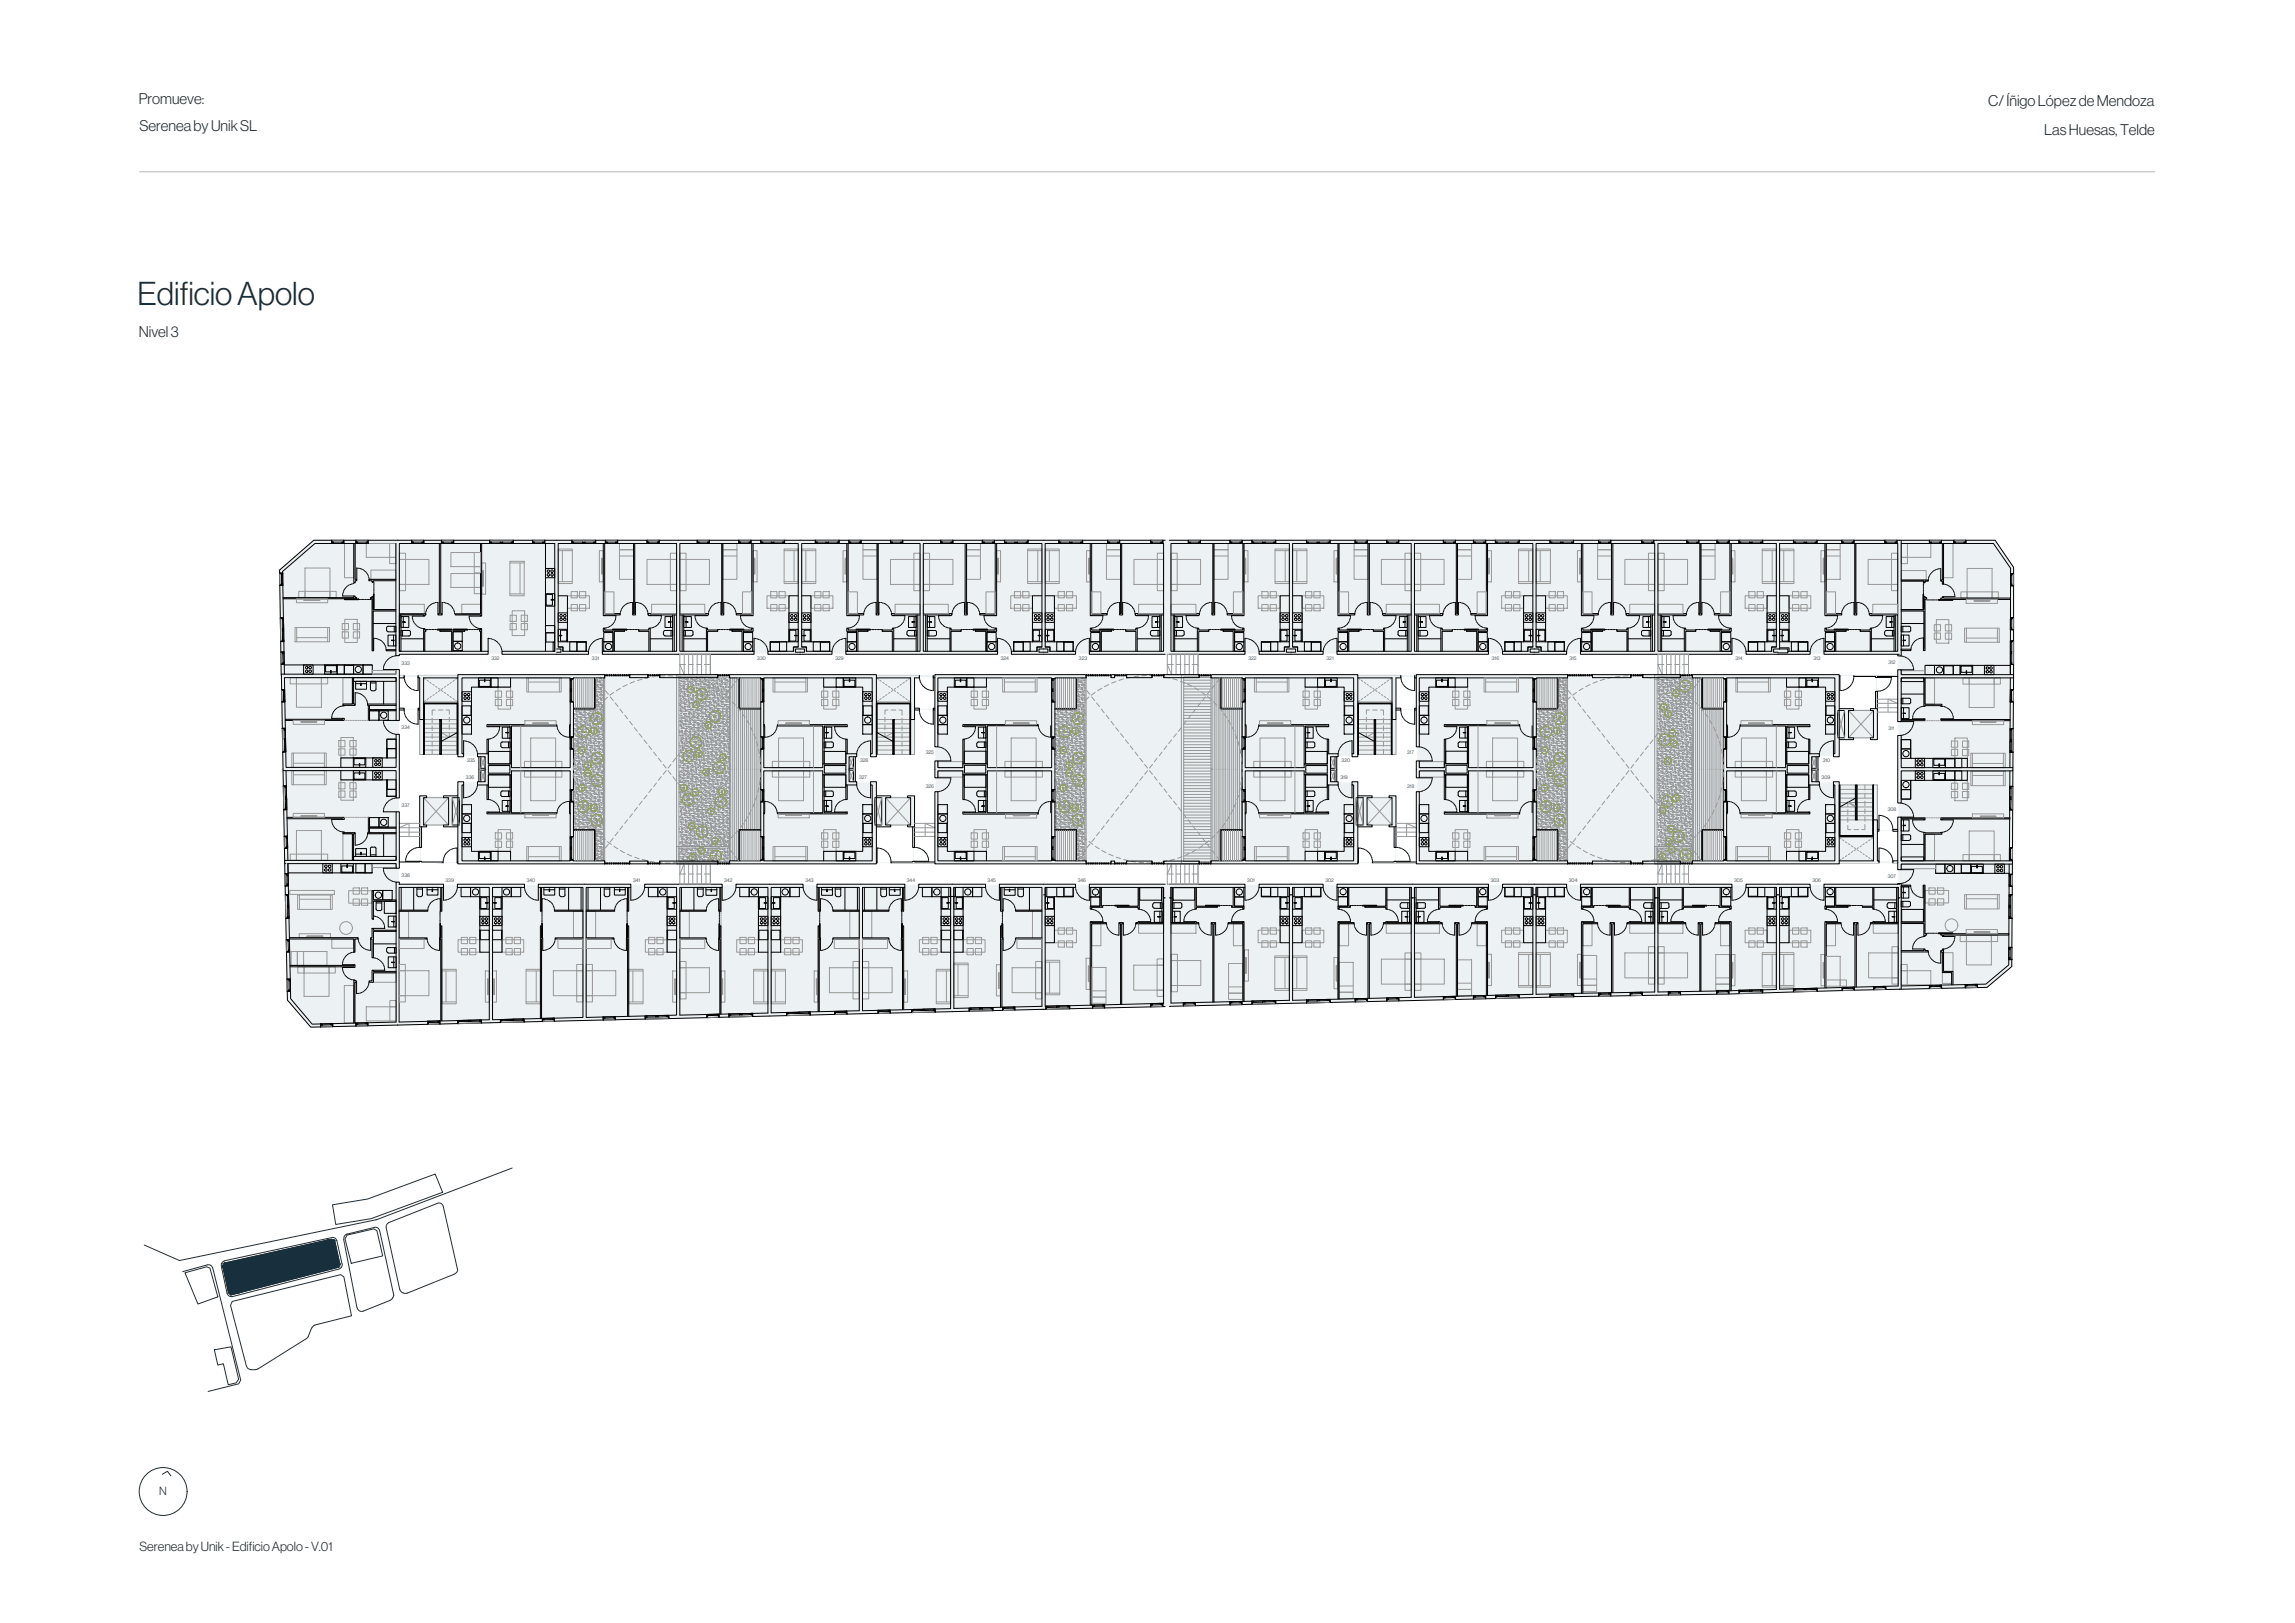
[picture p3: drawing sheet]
<svg xmlns="http://www.w3.org/2000/svg" width="420mm" height="297mm" viewBox="0 0 420 297" stroke-linecap="round" stroke-linejoin="round" font-family="sans-serif">
<defs><g id="words">
<text font-size="5.9" fill="#18303e" x="25.2" y="55.9">Edificio Apolo</text>
<g font-size="2.8" fill="#18303e">
<text x="25.4" y="19">Promueve:</text>
<text x="25.5" y="23.9">Serenea by Unik SL</text>
<text x="364" y="19.4">C/ Íñigo López de Mendoza</text>
<text x="374.2" y="24.7">Las Huesas, Telde</text>
<text x="25.4" y="61.7">Nivel 3</text>
</g>
<text font-size="2.4" fill="#18303e" x="25.5" y="283.9">Serenea by Unik - Edificio Apolo - V.01</text>
<text font-size="2.1" fill="#18303e" x="29.2" y="273.6">N</text>
<g font-size=".9" fill="#18303e">
<text x="73.5" y="121.7">333</text>
<text x="90" y="120.7">332</text>
<text x="108.4" y="120.7">331</text>
<text x="138.6" y="120.7">330</text>
<text x="153" y="120.7">329</text>
<text x="183.2" y="120.7">324</text>
<text x="197.5" y="120.7">323</text>
<text x="228.6" y="120.7">322</text>
<text x="242.9" y="120.7">321</text>
<text x="273.1" y="120.7">316</text>
<text x="287.3" y="120.7">315</text>
<text x="317.7" y="120.7">314</text>
<text x="332" y="120.7">313</text>
<text x="345.7" y="121.6">312</text>
<text x="73.5" y="133.5">334</text>
<text x="169.5" y="138">325</text>
<text x="257.6" y="138">317</text>
<text x="345.7" y="133.6">311</text>
<text x="85.3" y="142.6">336</text>
<text x="85.5" y="139.5">335</text>
<text x="157.3" y="142.6">327</text>
<text x="157.5" y="139.5">328</text>
<text x="245.4" y="142.6">319</text>
<text x="245.6" y="139.5">320</text>
<text x="333.5" y="142.6">309</text>
<text x="333.7" y="139.5">310</text>
<text x="73.5" y="147.7">337</text>
<text x="169.5" y="144.2">326</text>
<text x="257.6" y="144.2">318</text>
<text x="345.6" y="148.4">308</text>
<text x="73.5" y="160.6">338</text>
<text x="81.6" y="161.4">339</text>
<text x="96.4" y="161.4">340</text>
<text x="115.9" y="161.4">341</text>
<text x="132.6" y="161.4">342</text>
<text x="147.4" y="161.4">343</text>
<text x="166" y="161.4">344</text>
<text x="180.8" y="161.4">345</text>
<text x="197.3" y="161.4">346</text>
<text x="228.3" y="161.4">301</text>
<text x="242.7" y="161.4">302</text>
<text x="272.9" y="161.4">303</text>
<text x="287.2" y="161.4">304</text>
<text x="317.5" y="161.4">305</text>
<text x="331.8" y="161.4">306</text>
<text x="345.6" y="160.8">307</text>
</g>
</g></defs>
<!-- layer: 0_MUROS TIPOS -->
<g fill="none" stroke="#18303e" stroke-width=".18">
<path d="M93.8 213.8l-24.9 9.5M33.9 232.9l3.9-1.1 .6 .3 1.5 5.2-3.7 1.4zM38.9 232.1l-.2-.4-.5-.2-4.8 1.2M38.9 232.1l5.2 20.5-.4 .7-5.6 1.4M40.5 231.7l1.1 5M41.1 231.2l19.6-4.4 .6 .2 .9 4.4-.2 .5-19.8 5.1-.4-.4-1-5zM41.1 230.8a.78 .78 0 0 0-.6 .9M41.6 236.7l.3 .5 .7 .1M60.7 226.5l-19.6 4.2M60.7 226.5a.78 .78 0 0 1 1 .6M60.9 220.5l6.4-1.1 12.4-4.5 1.3 3.3-13.1 4.8-6.4 1.1zM61.7 227.1l.9 4.2a.78 .78 0 0 1-.5 .9"/>
<path d="M62 232.3l-19.5 5M62.9 226.8l2.5 12.6M63.5 226l5-1.1 .5 .3 1.1 4.7-5.8 1.3-1.1-4.5zM63.5 225.9a.78 .78 0 0 0-.5 .9M65.4 239.4l.4 .5 .7 .1M68.5 224.6l-5 1.3M68.5 224.6l.6 .1 .4 .5M68.8 223.3l-35.9 7.4-6.5-2.8M68.9 223.2h-.1M69.5 225.2l2.6 11.9-.2 .4M71.5 238l-5 2M71.9 237.5l-.4 .4"/>
<path d="M73.2 236a1.01 1.01 0 0 0 .8 .7M80.1 220.2l-8.9 3.6a.78 .78 0 0 0-.5 .9l2.5 11.3M80.1 220.2l.6 .1 .4 .5 2.6 11.4M83.3 233.2l-8.7 3.5h-.5M83.8 232.2a.78 .78 0 0 1-.5 .9M39.2 247l3.1-.5 1.4 5.9-.5 .7-1.4 .3-.9-3.8-1 .2zM45.2 250.1a.78 .78 0 0 0 .7 .5M45.9 250.7h.9M47.2 250.5l-.4 .1M56.1 245l-8.9 5.6M56.5 244.6l-.4 .3M57.1 243l-.7 1.6"/>
<path d="M57.6 242.5l6.7-1.7-1.4-7.1-.5-.4-19.9 4.9-.3 .7 2.9 11.2M57.7 242.5l-.6 .5"/>
</g>
<!-- layer: 0_TEXTO -->
<g fill="#18303e" stroke="#18303e" stroke-width=".18">
<path d="M59.8 227l.9-.2 .6 .2z"/>
<path d="M40.8 231.9h21.2l-18.2 4.7z"/>
<path d="M59.8 227l2.4 4.2-.9-4.2zM41.1 231.2l18.7-4.2 2.4 4.2z"/>
<path d="M41.1 231.2l21.1 .2v-.2zM41.1 231.2l21.1 .2h-21.3z"/>
<path d="M40.9 231.4l21.2 .2 .1-.2zM40.9 231.4l21.2 .2h-21.3z"/>
<path d="M40.8 231.6l21.2 .3 .1-.3zM40.8 231.6l21.2 .3h-21.2z"/>
<path d="M40.8 231.9l1 4.7h2zM41.8 236.6h2l-1.6 .4z"/>
</g>
<!-- layer: 0_RELLENO MUROS -->
<g fill="#ecf1f3" stroke="#ecf1f3" stroke-width=".18">
<path d="M57.4 98.9h307.9z"/>
<path d="M52.6 183h209.5l-48.6 1.2z"/>
<path d="M57.4 98.9l311.2 4.9-3.3-4.9zM51.7 103.8l5.7-4.9 311.2 4.9z"/>
<path d="M51.7 103.8l316.9 .5v-.5zM51.2 104.3l.5-.5 316.9 .5z"/>
<path d="M51.2 104.3l317.1 72.6 .3-72.6zM51.2 104.3l317.1 72.6h-315.8z"/>
<path d="M52.5 176.9l311.3 3.8 4.5-3.8zM52.5 176.9l311.3 3.8h-311.2z"/>
<path d="M52.6 180.7l250.6 1.4 60.6-1.4zM52.6 180.7l250.6 1.4h-250.6z"/>
<path d="M52.6 182.1l228.3 .5 22.3-.5zM52.6 182.1l228.3 .5h-228.3z"/>
<path d="M52.6 182.6l209.5 .4 18.8-.4zM52.6 182.6l209.5 .4h-209.5z"/>
<path d="M52.6 183l1 1.2h159.9zM53.6 184.2h159.9l-156.6 3.8z"/>
</g>
<!-- layer: Serenea_ANTEPROYECTO 2026 04 26|0_TRAMAS PAVIMENTOS -->
<g fill="#fff" stroke="#fff" stroke-width=".18">
<path d="M167.4 124.1h3.8l-3.8 5.5zM171.2 124.1l-3.8 5.5h3.8z"/>
<path d="M167.4 129.9h3.8l-3.8 8.2zM171.2 129.9l-3.8 8.2h3.8z"/>
<path d="M160.4 138.1h10.8l-10.8 .4zM160.4 138.5h10.8v-.4z"/>
<path d="M156.6 138.5h14.6l-14.6 4.6zM156.6 143.1h14.6v-4.6z"/>
<path d="M160.4 143.1h10.8l-10.8 2.6zM160.4 145.7h10.8v-2.6z"/>
<path d="M167.4 145.7h3.8l-3.8 12.1zM171.2 145.7l-3.8 12.1h3.8z"/>
<path d="M160.4 151.3h6.7l-6.7 6.5zM160.4 157.8h6.7v-6.5z"/>
<path d="M255.6 124.1h3.7l-3.7 5.5zM259.3 124.1l-3.7 5.5h3.7z"/>
<path d="M255.6 129.9h3.7l-3.7 8.2zM259.3 129.9l-3.7 8.2h3.7z"/>
<path d="M248.6 138.1h10.7l-10.7 .4zM248.6 138.5h10.7v-.4z"/>
<path d="M244.7 138.5h14.6l-14.6 4.6zM244.7 143.1h14.6v-4.6z"/>
<path d="M248.6 143.1h10.7l-10.7 2.6zM248.6 145.7h10.7v-2.6z"/>
<path d="M255.6 145.7h3.7l-3.7 12.1zM259.3 145.7l-3.7 12.1h3.7z"/>
<path d="M248.6 151.3h6.6l-6.6 6.5zM248.6 157.8h6.6v-6.5z"/>
<path d="M343.7 123.8l3.7 11.6v-11.6zM343.7 123.8l3.7 11.6h-3.7z"/>
<path d="M336.7 135.4l10.7 3.1v-3.1zM336.7 135.4l10.7 3.1h-10.7z"/>
<path d="M332.8 138.5l14.6 4.6v-4.6zM332.8 138.5l14.6 4.6h-14.6z"/>
<path d="M336.7 143.1l10.7 .6v-.6zM336.7 143.1l10.7 .6h-10.7z"/>
<path d="M343.7 143.7l3.7 8.1v-8.1zM343.7 143.7l3.7 8.1h-3.7z"/>
<path d="M336.7 123.8l6.7 5.9v-5.9zM336.7 123.8l6.7 5.9h-6.7z"/>
<path d="M343.7 152.1l3.7 5.5v-5.5zM343.7 152.1l3.7 5.5h-3.7z"/>
<path d="M73.1 124.1l3.7 5.5v-5.5zM73.1 124.1l3.7 5.5h-3.7z"/>
<path d="M73.1 129.9l3.7 8.2v-8.2zM73.1 129.9l3.7 8.2h-3.7z"/>
<path d="M73.1 138.1l10.7 .4v-.4zM73.1 138.1l10.7 .4h-10.7z"/>
<path d="M73.1 138.5l14.6 4.6v-4.6zM73.1 138.5l14.6 4.6h-14.6z"/>
<path d="M73.1 143.1l10.7 2.6v-2.6zM73.1 143.1l10.7 2.6h-10.7z"/>
<path d="M73.1 145.7l3.7 12.1v-12.1zM73.1 145.7l3.7 12.1h-3.7z"/>
<path d="M77.2 151.3l6.6 6.5v-6.5zM77.2 151.3l6.6 6.5h-6.6z"/>
<path d="M73.1 119.7l274.3 3.8v-3.8zM73.1 119.7l274.3 3.8h-274.3z"/>
<path d="M73.1 158.1l274.3 3.7v-3.7zM73.1 158.1l274.3 3.7h-274.3z"/>
</g>
<g fill="none" stroke="#fff" stroke-width=".18">
<path d="M73.1 138.1h10.7h-10.7M73.1 138.5h14.6h-14.6M171.2 138.1h-10.8h10.8M171.2 138.5h-14.6h14.6M259.3 138.1h-10.7h10.7M259.3 138.5h-14.6h14.6M332.8 138.5h3.9M336.7 138.5h10.7h-10.7M336.7 135.4h7M343.7 135.4h3.7h-3.7M343.7 123.8h3.7M73.1 157.8h3.7h-3.7"/>
<path d="M76.8 145.7h-3.7h10.7M160.4 145.7h10.8h-3.8M171.2 157.8h-3.8h3.8M248.6 145.7h10.7h-3.7M259.3 157.8h-3.7h3.7M332.8 143.1h14.6h-14.6M336.7 143.7h10.7h-10.7"/>
</g>
<g fill="none" stroke="#000" stroke-width=".18">
<path d="M64.8 99.5v7.2h.2v-.4h.3v-.3h-.3v-6.5M80.4 99.5v12.8h-.2v.3h.7v-.3h-.2v-12.8M88 99.5v12.8h-4.6v.3h4.6v.2h.2v-13.3M110.4 99.5v13.2h.3v-.1h2.8v-.3h-2.8v-12.8M116 99.5h.2v12.8h.1v.3h-.5v-.3h.2zM132.1 99.5h.2v12.8h.2v.3h-.5v-.3h.1zM137.6 99.5v12.8h-2.8v.3h2.8v.1h.3v-13.2M155 99.5v13.2h.3v-.1h2.8v-.3h-2.8v-12.8M160.6 99.5h.2v12.8h.1v.3h-.5v-.3h.2zM176.9 99.5h-.2v12.8h-.1v.3h.5v-.3h-.1v-12.8M182.2 99.5v12.8h-2.8v.3h2.8v.1h.3v-13.2M199.6 99.5v13.2h.3v-.1h2.8v-.3h-2.8v-12.8"/>
<path d="M205.1 99.5h.3v12.8h.1v.3h-.5v-.3h.1zM222 99.5h.2v12.8h.2v.3h-.5v-.3h.1zM227.5 99.5v12.8h-2.8v.3h2.8v.1h.3v-13.2M244.9 99.5v13.2h.3v-.1h2.8v-.3h-2.8v-12.8M250.4 99.5h.3v12.8h.1v.3h-.5v-.3h.1zM266.6 99.5h.2v12.8h.2v.3h-.6v-.3h.2zM272.1 99.5v12.8h-2.8v.3h2.8v.1h.2v-13.2M289.5 99.5v13.2h.3v-.1h2.8v-.3h-2.8v-12.8M295 99.5h.3v12.8h.1v.3h-.5v-.3h.1zM311.2 99.5h.2v12.8h.2v.3h-.6v-.3h.2zM316.7 99.5v12.8h-2.8v.3h2.8v.1h.2v-13.2M334.1 99.5v13.2h.2v-.1h2.9v-.3h-2.9v-12.8"/>
<path d="M339.6 99.5h.2v12.8h.1v.3h-.5v-.3h.2zM355.6 99.5v6.7h-.3v.2h.3v.5h.2v-7.4M51.8 109.4h13v-.3h.2v.3h.3v.2h-13.5M68.1 109.2h.2v2.4h4.2h-4.2v-2.4h-.2v.2h-.3v.2h.3v9.5h.3l-.1-7.3h4.2M72.5 106h-5v.3h.6v.3h.2v-.3h4.2M72.5 118.9h-1.8v.2h1.8M73.1 112.3h4.9v.3h-.2v.2h-.2v-.2h-4.5M73.1 112.6h.3v6.6h-.3zM77.6 119.2v-4.2h.2v.3h.2v.3h-.2v3.6M82.7 119.2v-3.6h-2.2v-.3h4.6v.3h-2.2v3.6M88 119.2v-3.6h-.2l.2-.6h.2v4.2M101.3 117.5h.3v1.7h-.3z"/>
<path d="M102.2 118.4h.9v.8M112.2 119.2v-3.6h-1.8v-.6h.3v.3h3.6v.3h-1.8v3.6M118.8 119.2v-3.6h-1.9v-.3h1.9v-.3h.2v4.2M123.1 112.6v6.6M123.4 112.6v6.6M123.9 112.3h-5.3v.3h.2v.1h.2v-.1h4.9M124.5 112.3h5.2v.3h-.2v.1h-.2v-.1h-4.8M124.9 112.6v6.6M125.2 112.6v6.6M129.3 119.2v-4.2h.2v.3h1.9v.3h-1.9v3.6M135.8 119.2v-3.6h-1.8v-.3h3.6v-.3h.3v.6h-1.8v3.6M146.1 118.4h-.9v.8"/>
<path d="M146.8 118.4h.9v.8M156.8 119.2v-3.6h-1.8v-.6h.3v.3h3.6v.3h-1.8v3.6M163.4 119.2v-3.6h-1.9v-.3h1.9v-.3h.2v4.2M167.7 112.6v6.6M168 112.6v6.6M168.4 112.3h-5.2v.3h.2v.1h.2v-.1h4.8M169 112.3h5.3v.3h-.2v.1h-.2v-.1h-4.9M169.5 112.6v6.6M169.8 112.6v6.6M173.9 119.2v-4.2h.2v.3h1.9v.3h-1.9v3.6M180.5 119.2v-3.6h-1.9v-.3h3.6v-.3h.3v.6h-1.8v3.6M190.8 118.4h-1v.8"/>
<path d="M191.3 118.4h.9v.8M201.4 119.2v-3.6h-1.8v-.6h.3v.3h3.6v.3h-1.9v3.6M207.9 119.2v-3.6h-1.8v-.3h1.8v-.3h.3v4.2M212.3 112.6v6.6M212.6 112.6v6.6M213 112.3h-5.2l.1 .4h.3v-.1h4.8M214.4 112.3h5.2l-.1 .4h-.3v-.1h-4.8M214.8 112.6v6.6M215.1 112.6v6.6M219.2 119.2v-4.2h.3v.3h1.8v.3h-1.8v3.6M225.8 119.2v-3.6h-1.9v-.3h3.6v-.3h.3v.6h-1.8v3.6M236.1 118.4h-1v.8"/>
<path d="M236.6 118.4h1v.8M246.7 119.2v-3.6h-1.8v-.6h.3v.3h3.6v.3h-1.9v3.6M253.3 119.2v-3.6h-1.9v-.3h1.9v-.3h.2v4.2M257.6 112.6v6.6M257.9 112.6v6.6M258.4 112.3h-5.3v.3h.2v.1h.2v-.1h4.9M259 112.3h5.2l-.2 .4h-.2v-.1h-4.8M259.4 112.6v6.6M259.6 112.6v6.6M263.8 119.2v-4.2h.2v.3h1.9v.3h-1.9v3.6M270.3 119.2v-3.6h-1.8v-.3h3.6v-.3h.2v.6h-1.7v3.6M280.6 118.4h-.9v.8"/>
<path d="M281.2 118.4h1v.8M291.3 119.2v-3.6h-1.8v-.6h.3v.3h3.6v.3h-1.9v3.6M297.9 119.2v-3.6h-1.9v-.3h1.9v-.3h.2v4.2M302.2 112.6v6.6M302.5 112.6v6.6M302.9 112.3h-5.2v.3h.2v.1h.2v-.1h4.8M303.5 112.3h5.2l-.1 .4h-.2v-.1h-4.9M304 112.6v6.6M304.2 112.6v6.6M308.4 119.2v-4.2h.2v.3h1.9v.3h-1.9v3.6M314.9 119.2v-3.6h-1.8v-.3h3.6v-.3h.2v.6h-1.7v3.6M325.2 118.4h-.9v.8"/>
<path d="M325.8 118.6h1.7v.6M325.8 118.8h1.5v.4M335.9 119.2v-3.6h-1.8v-.6h.2v.3h3.7v.3h-1.9v3.6M342.4 119.2v-3.6h-1.9v-.3h1.9v-.3h.2v4.2M346.8 112.6v6.6M347 112.6v6.6M347.4 112.3h-5.2v.3h.2v.1h.2v-.1h4.8M348.1 106.2h4.9v.2h-.6v.3h-.2v-.3h-4.1M348.1 118.8h1.7v.3h-1.7zM352.4 109.2h-.2v2.4h-4.1h4.1v-2.4h.2v.2h.3v.2h-.3v9.5h-.3l.1-7.3h-4.1M355.3 109.5h.3v-.3h.2v.3h12.2v.2h-12.7zM52.2 131.6h10.6v-.1h.2v.4h-10.8"/>
<path d="M64.5 124v4.8h-1.7v.4l2.2-.1v-.3h-.3v-4.8M64.7 124h7.8v.7h-7.8zM72.5 128.8h-5.2v.3h.1v2.8h.2v-2.8h4.9M72.5 129.9h-4.9v.2h4.9M73.1 129.6h.9v.3h-.9M76.8 129.6h-.3v.3h.3M87.7 138.5v4.6M88 138.5v2.1h.8M89.2 138v-2.7h.2v2.7M93.4 139.8v-6.9h-4v.1h-.2v-.4h12.7v.3h-8.3v6.9M104.4 132.6v.3M139.8 132.6h.2v.3h-.2"/>
<path d="M150.6 139.8v-6.9h-8.3v-.3h12.8v.4h-.2v-.1h-4v6.9M154.9 138v-2.7h.2v2.7M156.3 138.5v2.1h-.9M156.6 138.5v4.6M167.4 129.6h.9v.3h-.9M171.2 129.6h-.3v.3h.3M176.3 139.8v-4.5h.2v4.5M180.5 139.8v-7h-4v.2h-.2v-.4h13.8v.2h-9.3v7M228 132.6h.1v.3h-.1M238.8 139.8v-6.9h-8.3v-.3h12.7v.4h-.2v-.1h-4v6.9M243 138v-2.7h.2v2.7M244.4 138.5v2.1h-.8"/>
<path d="M244.7 138.5v4.6M255.6 129.6h.9v.3h-.9M259.3 129.6h-.3v.3h.3M264.4 139.8v-4.5h.3v4.5M268.6 139.8v-7h-3.9v.2h-.3v-.4h13.8v.2h-9.3v7M316.1 132.6v.3M326.9 139.8v-6.9h-8.3v-.3h12.7v.4h-.2v-.1h-4v6.9M331.1 138v-2.7h.2v2.7M332.5 138.5v2.1h-.8M332.8 138.5v4.6M336.7 123.5h.1v.3h-.1M343.4 129.7v-3.2h.3v3.2"/>
<path d="M347.4 123.5h-8v.3h4v.2h.3v-.2h3.7M348.1 131.7h4.1v-.1h.2v.3h-4.3M348.1 124.1h4.1v.6h-4.1zM352.2 124.1v5.2h.2v-.2h2.9v.2h.2v-.4h-3.1v-4.8M368 131.7h-12.5v-.1h-.2v.3h12.7M52.5 149.6h10.5v.4h-.2v-.2h-10.3M64.5 157.5v-4.9h-1.7v-.3h.2v.1h2v.2h-.3v4.9M64.7 156.7h7.8v.8h-7.8zM72.5 152.4h-4.9v-2.8h-.2v2.8h-.1v.2h5.2M72.5 151.4h-4.9v.2h4.9M73.1 157.8h3.7v-.2h.4v.2h3.9v.3h-8M76.8 151.3v3.8h.4v-3.8"/>
<path d="M83.8 157.8h-.1v.3h.1M88.8 141h-.8v2.1M89.2 143.7v2.6h.2v-2.6M93.4 141.8v6.9h-4v-.1h-.2v.4h12.7v-.3h-8.3v-6.9M104.4 148.7v.3M139.8 148.7h.2v.3h-.2M150.6 141.8v6.9h-8.3v.3h12.8v-.4h-.2v.1h-4v-6.9M154.9 143.7v2.6h.2v-2.6M155.4 141h.9v2.1M160.4 157.8h.2v.3h-.2M167.1 151.3v3.8h.3v-3.8M171.2 157.8h-3.8v-.2h-.3v.2h-4v.3h8.1"/>
<path d="M176.3 141.8v4.5h.2v-4.5M180.5 141.8v6.9h-4v-.1h-.2v.4h13.8v-.3h-9.3v-6.9M228 148.7h.1v.3h-.1M238.8 141.8v6.9h-8.3v.3h12.7v-.4h-.2v.1h-4v-6.9M243 143.7v2.6h.2v-2.6M243.6 141h.8v2.1M248.6 157.8h.1v.3h-.1M255.2 151.3v3.8h.4v-3.8M259.3 157.8h-3.7v-.2h-.4v.2h-4v.3h8.1M264.4 141.8v4.5h.3v-4.5M268.6 141.8v6.9h-3.9v-.1h-.3v.4h13.8v-.3h-9.3v-6.9M316.1 148.7v.3"/>
<path d="M326.9 141.8v6.9h-8.3v.3h12.7v-.4h-.2v.1h-4v-6.9M331.1 143.7v2.6h.2v-2.6M331.7 141h.8v2.1M343.7 151.8h.3v.3h-.3M347.4 151.8h-.9v.3h.9M348.1 149.7h4.3v.4h-.2v-.2h-4.1M348.1 156.8h4.1v.8h-4.1zM352.2 157.5v-5.2h3.3v.4h-3.1v4.8M368 149.7h-12.7v.4h.2v-.2h12.5M53 171.6h12.6v.3h-.6v2.4h-.2v-2.4h-11.8M53.1 176.7h11.7v-.1h.2v.5h-.2v-.2h-11.7M68.1 169.9h.3v.4h4.1v.2h-4.1v4.8h-.3v-3.4h-.2v-.3h.2z"/>
<path d="M68.1 163h.3v1.7h4.1v.3h-4.1v3.2h-.3zM72.5 177.8h-4.1v-.2h-.3v1.9h-.5v.3h.8v-1.8h4.1M73.1 166.6h5.2v.2h-5.2M73.1 171.6h5.1v.3h-5.1M73.4 162.4v4.2M80.7 162.4l-.1 4.4h.3v-4.4M98.9 162.4v4.4h.3l-.1-4.4M106.4 162.4v4.2M106.7 166.6h-5.2v.2h5.2M106.7 171.6h-5.1v.3h5.1M107.3 166.6h5.2v.2h-5.2M107.3 171.6h5.1v.3h-5.1"/>
<path d="M107.7 162.4v4.2M114.9 162.4l-.1 4.4h.3v-4.4M124.5 166.6h4.8v.2h-4.8M124.5 171.6h4.8v.3h-4.8M124.8 162.4v4.2M131.8 162.4v4.2h-.2v.2h.4v-4.4M149.8 162.4v4.4h.4v-.2h-.2v-4.2M157 162.4v4.2M157.3 166.6h-4.8v.2h4.8M157.3 171.6h-4.8v.3h4.8M157.9 166.6h4.8v.2h-4.8M157.9 171.6h4.8v.3h-4.8"/>
<path d="M158.2 162.4v4.2M165.2 162.4v4.2h-.2v.2h.4v-4.4M173.7 162.4h.3v1.7h-.3zM174.6 162.4h.3v1.7h-.3zM183.2 162.4v4.4h.4v-.2h-.2v-4.2M190.8 166.6h-4.9v.2h4.9M190.8 171.6h-4.9v.3h4.9M191.3 162.4h.3v1.7h-.3zM201.4 162.4v3.4h-1.8v.6h.3v-.3h2v-.3h-.3v-3.4M208.4 162.4v3.4h-3.9v.3h3.9v.3h.2v-4M212.7 162.4h.3v6.5h-.3zM213 164.3h.1"/>
<path d="M213 168.9h-4.4v-.2h-.2v.2h-.5v.2h5.1M214.3 164.3h.1M214.4 168.9h4.4v-.2h.2v.2h.5v.2h-5.1M214.4 162.4h.3v6.5h-.3zM218.8 162.4v4h.2v-.3h3.9v-.3h-3.9v-3.4M225.8 162.4v3.4h-.3v.3h2v.3h.3v-.6h-1.8v-3.4M235.8 162.4h.3v1.7h-.3zM236.6 162.4h.3v1.7h-.3zM246.7 162.4v3.4h-1.8v.6h.3v-.3h2v-.3h-.3v-3.4M253.7 162.4v3.4h-3.8v.3h3.8v.3h.2v-4M258.1 162.4h.3v6.5h-.3zM258.4 164.3h.1"/>
<path d="M258.4 168.9h-4.5v-.2h-.2v.2h-.4v.2h5.1M259 164.3h.1M259 168.9h4.4v-.2h.2v.2h.4v.2h-5M259 162.4h.2v6.5h-.2zM263.4 162.4v4h.2v-.3h3.9v-.3h-3.9v-3.4M270.3 162.4v3.4h-.3v.3h2.1v.3h.2v-.6h-1.7v-3.4M280.3 162.4h.3v1.7h-.3zM281.2 162.4h.3v1.7h-.3zM291.3 162.4v3.4h-1.8v.6h.3v-.3h2v-.3h-.3v-3.4M298.3 162.4v3.4h-3.9v.3h3.9v.3h.2v-4M302.6 162.4h.3v6.5h-.3zM302.9 164.3h.1"/>
<path d="M302.9 168.9h-4.4v-.2h-.2v.2h-.4v.2h5M303.5 164.3h.1M303.5 168.9h4.5v-.2h.2v.2h.4v.2h-5.1M303.5 162.4h.3v6.5h-.3zM308 162.4v4h.2v-.3h3.8v-.3h-3.8v-3.4M314.9 162.4v3.4h-.2v.3h2v.3h.2v-.6h-1.7v-3.4M324.9 162.4h.3v1.7h-.3zM325.8 162.4h.3v1.7h-.3zM335.9 162.4v3.4h-1.8v.6h.2v-.3h4v-.3h-2.2v-3.4M342.9 162.4v3.4h-1.9v.3h1.9v.3h.2v-4M347.2 162.4h.3v6.5h-.3zM347.5 164.3h.1"/>
<path d="M347.5 168.9h-4.4v-.2h-.2v.2h-.5v.2h5.1M348.1 162h1.7v.2h-1.7M348.1 168.8h4.1v-6.6h-.1v-.2h.3v8.9h.3v.2h-.3v.3h-.2v-2.4h-4.1M348.1 174h4.1v-.3h.2v.3h.6v.2h-4.9M355.3 170.9h12.4v.2h-11.9v.3h-.2v-.3h-.3zM64.8 187.2v-7.8h.2v.1h.3v.3h-.3v7.4M80.7 186.8v-14.9h-.2v-.3h.2v-2.2h.2v17.4M99.1 186.4v-14.5h.3v-.3h-.3v-2.2h-.2v17M114.9 186v-14.1h-.2v-.3h.2v-2.2h.2v16.6M131.8 185.6v-13.7h-.2v-.3h.2v-2.2h.2v16.2M149.8 185.2v-15.8h.2v2.2h.2v.3h-.2v13.3M165.4 184.8v-15.4h-.2v2.2h-.2v.3h.2v12.9"/>
<path d="M183.2 184.3v-14.9h.2v2.2h.2v.3h-.2v12.4M199.6 184v-15.3h.3v.2h2.7v.2h-2.7v14.9M205.1 183.8v-14.7h-.2v-.2h.8v.2h-.3v14.7M222 183.4v-14.3h-.3v-.2h.8v.2h-.3v14.3M227.5 183.3v-14.2h-2.7v-.2h2.7v-.2h.3v14.6M244.9 182.9v-14.2h.3v.2h2.7v.2h-2.7v13.8M250.4 182.7v-13.6h-.2v-.2h.8v.2h-.3v13.6M266.8 182.3v-13.2h.3v-.2h-.8v.2h.3v13.3M272.1 182.2v-13.1h-2.7v-.2h2.7v-.2h.2v13.5M289.5 181.8v-13.1h.3v.2h2.7v.2h-2.7v12.7M295 181.7v-12.6h-.2v-.2h.8v.2h-.3v12.6M311.2 181.4v-12.3h-.3v-.2h.8v.2h-.3v12.3"/>
<path d="M316.7 181.3v-12.2h-2.7v-.2h2.7v-.2h.2v12.6M334.1 180.8v-12.1h.2v.2h2.8v.2h-2.8v11.7M339.9 180.6v-11.5h.2v-.2h-.8v.2h.3v11.6M357.3 180.2v-2.2h-1.7v-3.8h-.3v-.2h.3v-.3h.2v4.1h1.7v2.4"/>
</g>
<g fill="none" stroke="#989898" stroke-width=".18">
<path d="M124.5 119.7h5.5v3.8h-5.5zM125.3 119.7v3.8l-.8-1.9h1M126.1 119.7v3.8M126.8 119.7v3.8M127.6 119.7v3.8M128.4 119.7v3.8M129.2 119.7v3.8M130 119.7v3.8M213.7 119.7h5.6v3.8h-5.6zM214.5 119.7v3.8l-.8-1.9h1.1M215.3 119.7v3.8M216.1 119.7v3.8"/>
<path d="M216.9 119.7v3.8M217.7 119.7v3.8M218.5 119.7v3.8M219.3 119.7v3.8M303.5 119.7h5.6v3.8h-5.6zM304.3 119.7v3.8l-.8-1.9h1.1M305.1 119.7v3.8M305.9 119.7v3.8M306.7 119.7v3.8M307.5 119.7v3.8M308.3 119.7v3.8M309.1 119.7v3.8"/>
<path d="M63 131.9h.2M63.4 131.9h.1M63.7 131.9h.1M64 131.9h.2M64.3 131.9h.2M64.6 131.9h.2M65 131.9h.2M65.3 131.9h.1M65.6 131.9h.2M66 131.9h.1M66.3 131.9h.1M66.6 131.9h.2"/>
<path d="M66.9 131.9h.2M67.2 131.9h.2M77.6 130.2v7.9h-.8v-6.4M77.6 124.1l.3 .2M77.7 128.8h6v9.3h-6zM77.7 137.3h2.8M77.7 136.5h2.8M77.7 135.7h2.8M77.7 134.9h2.8M77.7 134.1h2.8M77.7 133.3h2.8M77.7 132.5h2.8"/>
<path d="M77.7 131.7h6M77.9 128.2l-.3 .3h6.2l-.4-.3M78.2 124.5l.2 .2M78.4 127.8l-.2 .2M78.7 124.9l.3 .2M79 127.5l-.3 .2M79.1 131.4v.9M79.1 132.9v.8M79.1 134.3v.9M79.1 135.7v.9M79.1 137.1v1M79.2 125.3l.3 .1"/>
<path d="M79.5 127.1l-.3 .2M79.7 129.9h-.6v1M79.8 125.6l.2 .2M80 126.7l-.2 .2M80.3 129.9h.8M80.3 126l.3 .2M80.5 131.7v6.4M80.6 126.4l-.3 .2M80.8 137.3h2.9M80.8 136.5h2.9M80.8 135.7h2.9M80.8 134.9h2.9"/>
<path d="M80.8 133.3h2.9M80.8 132.5h2.9M80.8 131.7v6.4M80.8 126.4l.3 .2M81.1 126l-.3 .2M81.3 126.7l.3 .2M81.6 125.6l-.3 .2M81.7 129.9h.6v.8M81.9 127.1l.2 .2M82.1 125.3l-.2 .1M82.3 131.3v.8M82.3 132.7v.8"/>
<path d="M82.4 127.5l.2 .2M82.6 124.9l-.2 .2M82.9 127.8l.3 .2M83.2 124.5l-.3 .2M83.7 134.1h-2.9l1.5 .8v-.8M83.8 124.1l-.4 .2M105 135v2.6M105.2 138.7l-.1 .8M105.4 137.3l-.2 .8M105.7 135.9l-.2 .8M106.2 134.5l-.3 .8M106.8 133.2l-.4 .8"/>
<path d="M107.5 131.9l-.5 .8M108.3 130.8l-.5 .7M109 124l.6 .8M109.2 129.6l-.6 .7M110 125.3l.5 .7M110.2 128.6l-.6 .6M110.8 126.4l.6 .7M111.2 127.6l-.6 .6M111.7 127.5l.6 .7M112.4 126.7l-.8 .5M112.6 128.6l.6 .7M113.5 129.8l.5 .7"/>
<path d="M113.6 126l-.8 .4M114.4 130.9l.5 .7M114.9 125.3l-.9 .4M115.3 132l.5 .7M116.1 133.2l.6 .6M116.2 124.7l-.8 .4M117 134.3l.6 .6M117.5 124.3l-.8 .3M117.9 135.4l.5 .7M118.8 136.5l.5 .7M118.9 124l-.8 .1M119.7 137.7l.5 .6"/>
<path d="M120.4 123.8l-.9 .1M120.5 138.8l.6 .6M121.4 139.9l.6 .7M121.8 123.7h-.9M122.3 123.7h.9M122.9 139.9l-.6 .7M123.7 138.8l-.5 .6M123.8 123.7l.8 .2M124.6 137.7l-.5 .6M125.2 123.9l.8 .2M125.5 136.5l-.5 .7M126.1 121.6h.9"/>
<path d="M126.4 135.4l-.6 .7M126.6 124.3l.8 .2M127.3 134.3l-.6 .6M127.6 121.6h.8M128 124.7l.8 .3M128.1 133.2l-.5 .6M128.9 121.6h1.1M129 132l-.5 .7M129.3 125.3l.8 .3M129.9 130.9l-.5 .7M130.6 125.9l.7 .5M130.8 129.8l-.6 .7"/>
<path d="M131.7 128.6l-.6 .7M131.8 126.6l.7 .6M132.5 127.5l-.5 .7M132.9 127.5l.7 .6M133.4 126.4l-.5 .7M134 128.5l.6 .6M134.3 125.3l-.5 .7M135 129.5l.6 .7M135.3 124l-.6 .8M135.9 130.6l.5 .7M136.7 131.8l.5 .7M137.4 133l.4 .8"/>
<path d="M138 134.4l.3 .8M138.5 135.7l.2 .9M138.9 137.1l.1 .9M139.1 138.5l.1 .9M139.2 139.9l.1 .9M139.3 135v2.6M160.4 124.1l.4 .2M160.6 128.8h6v9.3h-6zM160.6 137.3h2.8M160.6 136.5h2.8M160.6 135.7h2.8M160.6 134.9h2.8"/>
<path d="M160.6 134.1h2.8l-1.4 .8v-.8M160.6 133.3h2.8M160.6 132.5h2.8M160.6 131.7h6M160.8 128.2l-.4 .3h6.3l-.4-.3M161.1 124.5l.2 .2M161.3 127.8l-.2 .2M161.6 124.9l.3 .2M161.9 127.5l-.3 .2M162 131.3v.8M162 132.7v.8M162.1 125.3l.3 .1"/>
<path d="M162.4 127.1l-.3 .2M162.6 129.9h-.6v.8M162.6 125.6l.3 .2M162.9 126.7l-.3 .2M163.2 129.9h.8M163.2 126l.2 .2M163.4 131.7v6.4M163.4 126.4l-.2 .2M163.7 137.3h2.9M163.7 136.5h2.9M163.7 135.7h2.9M163.7 134.9h2.9"/>
<path d="M163.7 134.1h2.9M163.7 133.3h2.9M163.7 132.5h2.9M163.7 131.7v6.4M163.7 126.4l.3 .2M164 126l-.3 .2M164.3 126.7l.2 .2M164.5 125.6l-.2 .2M164.6 129.9h.5v1M164.8 127.1l.2 .2M165 125.3l-.2 .1M165.1 131.4v.9"/>
<path d="M165.1 132.9v.8M165.1 134.3v.9M165.1 135.7v.9M165.1 137.1v1M165.3 127.5l.3 .2M165.6 124.9l-.3 .2M165.8 127.8l.3 .2M166.1 124.5l-.3 .2M166.7 130.2v7.9h.7v-6.4M166.7 124.1l-.4 .2M193.3 138.7l-.1 .8M193.5 137.2l-.1 .9"/>
<path d="M193.8 135.8l-.2 .9M194.4 134.5l-.3 .8M194.9 133.2l-.3 .8M195.6 131.9l-.4 .8M196.4 130.8l-.5 .6M197.1 124l.6 .8M197.3 129.6l-.5 .7M198.1 125.3l.5 .7M198.3 128.6l-.6 .6M199 126.4l.5 .7M199.3 127.6l-.6 .6M199.9 127.5l.5 .7"/>
<path d="M200.5 126.7l-.7 .5M200.7 128.6l.6 .7M201.6 129.8l.5 .7M201.7 126l-.7 .4M202.5 130.9l.5 .7M203 125.3l-.8 .4M203.4 132l.5 .7M204.3 133.2l.5 .6M204.3 124.7l-.8 .3M205.1 134.3l.6 .6M205.7 124.3l-.8 .2M206 135.4l.6 .7"/>
<path d="M206.9 136.5l.5 .7M207.1 123.9l-.9 .2M207.8 137.7l.5 .6M208.5 123.7l-.9 .2M208.7 138.8l.5 .6M209.5 139.9l.6 .7M209.9 123.6l-.9 .1M210.5 123.6l.8 .1M211 139.9l-.6 .7M211.8 138.8l-.5 .6M211.9 123.7l.9 .2M212.7 137.7l-.5 .6"/>
<path d="M213.3 123.9l.9 .2M213.6 136.5l-.5 .7M214.5 135.4l-.5 .7M214.7 124.2l.9 .3M215.3 121.6h.9M215.4 134.3l-.6 .6M216.1 124.7l.8 .3M216.3 133.2l-.6 .6M216.8 121.6h.8M217.1 132l-.5 .7M217.4 125.2l.8 .4M218 130.9l-.5 .7"/>
<path d="M218.2 121.6h1.1M218.7 125.9l.8 .4M218.9 129.8l-.5 .7M219.8 128.6l-.6 .7M219.9 126.6l.7 .6M220.7 127.5l-.6 .7M221.1 127.5l.6 .5M221.5 126.4l-.5 .7M222.2 128.4l.6 .7M222.4 125.3l-.5 .7M223.1 129.5l.6 .7M223.4 124l-.6 .8"/>
<path d="M224 130.6l.5 .7M224.8 131.8l.5 .7M225.6 133l.3 .8M226.1 134.4l.3 .8M226.7 135.7l.2 .8M227 137.1l.2 .9M227.2 138.5l.1 .8M227.4 139.9v.9M227.4 135v2.6M248.6 124.1l.4 .2M248.7 128.8h6v9.3h-6zM248.7 137.3h2.9"/>
<path d="M248.7 136.5h2.9M248.7 135.7h2.9M248.7 134.9h2.9M248.7 134.1h2.9l-1.5 .8v-.8M248.7 133.3h2.9M248.7 132.5h2.9M248.7 131.7h6M249 128.2l-.4 .3h6.2l-.3-.3M249.2 124.5l.3 .2M249.5 127.8l-.3 .2M249.8 124.9l.2 .2M250 127.5l-.2 .2"/>
<path d="M250.1 131.3v.8M250.1 132.7v.8M250.3 125.3l.2 .1M250.5 127.1l-.2 .2M250.7 129.9h-.6v.8M250.8 125.6l.3 .2M251.1 126.7l-.3 .2M251.3 129.9h.8M251.3 126l.3 .2M251.6 131.7v6.4M251.6 126.4l-.3 .2M251.8 137.3h2.9"/>
<path d="M251.8 136.5h2.9M251.8 135.7h2.9M251.8 134.9h2.9M251.8 134.1h2.9M251.8 133.3h2.9M251.8 132.5h2.9M251.8 131.7v6.4M251.8 126.4l.3 .2M252.1 126l-.3 .2M252.4 126.7l.2 .2M252.6 125.6l-.2 .2M252.7 129.9h.6v1"/>
<path d="M252.9 127.1l.3 .2M253.2 125.3l-.3 .1M253.3 131.4v.9M253.3 132.9v.8M253.3 134.3v.9M253.3 135.7v.9M253.3 137.1v1M253.4 127.5l.3 .2M253.7 124.9l-.3 .2M254 127.8l.2 .2M254.2 124.5l-.2 .2M254.8 130.2v7.9h.8v-6.4"/>
<path d="M254.8 124.1l-.3 .2M281.4 138.7l-.1 .8M281.6 137.3l-.1 .8M282 135.9l-.2 .8M282.4 134.5l-.2 .8M283 133.2l-.3 .8M283.8 131.9l-.5 .8M284.5 130.8l-.4 .6M285.2 124l.7 .8M285.4 129.6l-.5 .7M286.2 125.3l.6 .7M286.4 128.6l-.6 .6"/>
<path d="M287.1 126.4l.6 .7M287.5 127.6l-.7 .6M288 127.5l.5 .7M288.6 126.7l-.7 .5M288.9 128.6l.5 .7M289.8 129.8l.5 .7M289.8 126l-.7 .4M290.6 130.9l.6 .7M291.1 125.3l-.8 .4M291.5 132l.6 .7M292.4 133.2l.5 .6M292.4 124.7l-.8 .3"/>
<path d="M293.3 134.3l.5 .6M293.8 124.3l-.9 .3M294.2 135.4l.5 .7M295.1 136.5l.5 .7M295.2 124l-.9 .1M295.9 137.7l.6 .6M296.6 123.8l-.9 .1M296.8 138.8l.5 .6M297.7 139.9l.5 .7M298 123.7h-.8M298.6 123.6l.9 .1M299.1 139.9l-.5 .7"/>
<path d="M300 138.8l-.5 .6M300.1 123.7l.8 .2M300.9 137.7l-.6 .6M301.5 123.9l.8 .2M301.8 136.5l-.6 .7M302.6 135.4l-.5 .7M302.9 124.3l.8 .2M303.5 134.3l-.5 .6M304.2 124.7l.9 .3M304.4 133.2l-.5 .6M305.2 121.6h.8M305.3 132l-.5 .7"/>
<path d="M305.6 125.3l.7 .3M306.2 130.9l-.6 .7M306.6 121.6h.9M306.8 125.9l.8 .4M307 129.8l-.5 .7M307.9 128.6l-.5 .7M308 121.6h1.1M308.1 126.6l.6 .6M308.8 127.5l-.5 .7M309.2 127.5l.7 .5M309.7 126.4l-.5 .7M310.3 128.5l.6 .6"/>
<path d="M310.6 125.3l-.6 .7M311.3 129.5l.5 .7M311.5 124l-.6 .8M312.2 130.6l.5 .7M313 131.8l.4 .7M313.7 133l.4 .8M314.3 134.4l.3 .8M314.8 135.7l.2 .9M315.1 137.1l.2 .9M315.4 138.5l.1 .8M315.5 139.9l.1 .9M315.6 135v2.6"/>
<path d="M336.4 130l1.3 5M337.7 130l-1.3 5M338.4 130l4.6 5M339.3 135h3.1M339.3 130h3.1M343 130l-4.6 5M343.7 128.7h3.7M343.7 129.5h3.7M343.7 130.3h3.7M343.7 128h3.7M347.4 128.8l-1.7-.8v2.3M352.4 131.9h.3"/>
<path d="M352.8 131.9h.2M353.1 131.9h.2M353.5 131.9h.2M353.8 131.9h.1M354.1 131.9h.2M354.5 131.9h.1M354.8 131.9h.1M355.1 131.9h.2M63 149.6h.2M63.4 149.6h.1M63.7 149.6h.1M64 149.6h.2"/>
<path d="M64.3 149.6h.2M64.6 149.6h.2M65 149.6h.2M65.3 149.6h.1M65.6 149.6h.2M66 149.6h.1M66.3 149.6h.1M66.6 149.6h.2M66.9 149.6h.2M67.2 149.6h.2M73.1 152.3h3.7M73.1 150.7h3.7"/>
<path d="M73.1 153.1h3.7M76.8 151.5h-3.7l1.8-.8v2.4M77.6 146l4.5 5M78.1 146h3.1M78.1 151h3.1M82.1 146l-4.5 5M82.8 146l1.3 5M84.1 146l-1.3 5M105 144v2.5M105 140.1v.9M105 141.5l.1 .9M105.2 143l.1 .8"/>
<path d="M105.4 144.4l.2 .8M105.7 145.8l.3 .8M106.2 147.1l.4 .8M106.8 148.4l.4 .8M107.5 149.7l.4 .7M108.3 150.9l.5 .7M109.2 152l.6 .6M109.6 156.8l-.6 .8M110.2 153.1l.6 .6M110.5 155.6l-.5 .7M111.2 154l.7 .5M111.4 154.5l-.6 .7"/>
<path d="M112.3 153.4l-.6 .7M112.4 154.9l.7 .4M113.2 152.3l-.6 .6M113.6 155.6l.7 .5M114 151.2l-.5 .6M114.9 156.3l.8 .4M114.9 150l-.5 .7M115.8 148.9l-.5 .7M116.2 156.9l.8 .3M116.7 147.8l-.6 .6M117.6 146.6l-.6 .7M117.6 157.3l.8 .2"/>
<path d="M118.4 145.5l-.5 .7M119 157.6l.8 .2M119.3 144.4l-.5 .7M120.2 143.3l-.5 .7M120.4 157.8l.8 .1M121.1 142.1l-.6 .7M121.8 157.9h.9M122 141l-.6 .7M122.3 141l.6 .7M123.2 142.1l.5 .7M124.1 143.3l.5 .7M124.1 157.8l-.9 .1"/>
<path d="M124.5 158.1h5.5v3.7h-5.5zM125 144.4l.5 .7M125.5 157.6l-.8 .2M125.5 160h-1l.8-1.9v3.7M125.8 145.5l.6 .7M126.1 158.1v3.7M126.1 160h.9M126.7 146.6l.6 .7M126.8 158.1v3.7M126.9 157.3l-.8 .2M127.6 160h.8M127.6 147.8l.5 .6"/>
<path d="M127.6 158.1v3.7M128.3 156.8l-.8 .3M128.4 158.1v3.7M128.5 148.9l.5 .7M128.9 160h1.1M129.2 158.1v3.7M129.4 150l.5 .7M129.6 156.2l-.8 .4M130 158.1v3.7M130.2 151.2l.6 .6M130.9 155.6l-.8 .4M131.1 152.3l.6 .6"/>
<path d="M132 153.4l.5 .7M132.1 154.8l-.7 .5M132.9 154.5l.5 .7M133.2 153.9l-.7 .5M133.8 155.6l.5 .7M134.3 152.9l-.7 .6M134.7 156.8l.6 .8M135.2 151.9l-.5 .6M136.1 150.7l-.5 .7M136.9 149.5l-.5 .8M137.5 148.2l-.3 .8M138.1 146.9l-.3 .8"/>
<path d="M138.6 145.6l-.3 .8M138.9 144.2l-.2 .8M139.1 142.8l-.1 .8M139.3 144v2.5M139.3 141.3l-.1 .9M160.1 146l1.3 5M161.4 146l-1.3 5M162.1 146l4.6 5M163.1 146h3.1M163.1 151h3.1M166.7 146l-4.6 5M167.4 151.5h3.8l-1.8-.8v2.4"/>
<path d="M167.4 152.3h3.8M167.4 150.7h3.8M167.4 153.1h3.8M193.2 140.1l-.1 .9M193.2 141.5v.9M193.3 142.9l.1 .9M193.5 144.4l.2 .8M193.9 145.8l.2 .8M194.4 147.1l.3 .8M194.9 148.4l.4 .8M195.6 149.7l.5 .7M196.4 150.9l.5 .7"/>
<path d="M197.3 152l.6 .6M197.7 156.8l-.6 .8M198.3 153.1l.6 .6M198.6 155.6l-.5 .7M199.3 154l.8 .5M199.5 154.5l-.5 .7M200.4 153.4l-.5 .7M200.5 154.9l.8 .4M201.3 152.3l-.6 .6M201.7 155.6l.8 .5M202.1 151.2l-.5 .6M203 156.3l.8 .4"/>
<path d="M203 150l-.5 .7M203.9 148.9l-.5 .7M204.3 156.9l.8 .2M204.8 147.8l-.5 .6M205.7 146.6l-.6 .7M205.7 157.3l.8 .2M206.6 145.5l-.6 .7M207.1 157.6l.8 .2M207.4 144.4l-.5 .7M208.3 143.3l-.5 .7M208.5 157.8l.9 .1M209.2 142.1l-.5 .7"/>
<path d="M209.9 157.9h.9M210.1 141l-.6 .7M210.4 141l.6 .7M211.3 142.1l.5 .7M212.2 143.3l.5 .7M212.3 157.8l-.9 .1M213.1 144.4l.5 .7M213.7 157.6l-.9 .1M213.7 158.1h5.6v3.7h-5.6zM214 145.5l.5 .7M214.8 160h-1.1l.8-1.9v3.7M214.8 146.6l.6 .7"/>
<path d="M215.1 157.3l-.9 .2M215.3 158.1v3.7M215.3 160h.9M215.7 147.8l.6 .6M216.1 158.1v3.7M216.4 156.8l-.8 .3M216.6 148.9l.5 .7M216.8 160h.8M216.9 158.1v3.7M217.5 150l.5 .7M217.7 158.1v3.7M217.7 156.2l-.7 .4"/>
<path d="M218.2 160h1.1M218.4 151.2l.5 .6M218.5 158.1v3.7M219 155.5l-.8 .5M219.2 152.3l.6 .6M219.3 158.1v3.7M220.1 153.4l.6 .7M220.2 154.8l-.7 .4M221 154.5l.5 .7M221.3 153.9l-.7 .5M221.9 155.6l.5 .7M222.4 152.9l-.7 .6"/>
<path d="M222.8 156.8l.6 .8M223.4 151.8l-.6 .7M224.2 150.7l-.5 .7M225 149.5l-.4 .7M225.7 148.2l-.4 .8M226.3 146.9l-.4 .8M226.7 145.6l-.3 .8M227.1 144.2l-.2 .8M227.3 142.7l-.1 .9M227.4 144v2.5M227.4 141.3v.9M248.3 146l1.3 5"/>
<path d="M249.6 146l-1.3 5M250.3 146l4.5 5M251.2 146h3.1M251.2 151h3.1M254.8 146l-4.5 5M255.6 151.5h3.7l-1.8-.8v2.4M255.6 152.3h3.7M255.6 150.7h3.7M255.6 153.1h3.7M281.3 140.1v.9M281.3 141.5v.9M281.4 143l.2 .8"/>
<path d="M281.6 144.4l.3 .8M282 145.8l.3 .8M282.5 147.1l.3 .8M283.1 148.4l.4 .8M283.8 149.7l.4 .7M284.6 150.9l.5 .7M285.5 152l.5 .6M285.9 156.8l-.7 .8M286.4 153.1l.7 .6M286.8 155.6l-.6 .7M287.5 154l.7 .5M287.7 154.5l-.6 .7"/>
<path d="M288.5 153.4l-.5 .7M288.7 154.9l.7 .4M289.4 152.3l-.5 .6M289.9 155.6l.7 .5M290.3 151.2l-.5 .6M291.1 156.3l.8 .4M291.2 150l-.6 .7M292.1 148.9l-.6 .7M292.5 156.9l.8 .3M292.9 147.8l-.5 .6M293.8 146.6l-.5 .7M293.8 157.3l.9 .2"/>
<path d="M294.7 145.5l-.5 .7M295.2 157.6l.9 .2M295.6 144.4l-.5 .7M296.5 143.3l-.6 .7M296.6 157.8l.9 .1M297.3 142.1l-.5 .7M298.1 157.9h.9M298.2 141l-.5 .7M298.6 141l.5 .7M299.5 142.1l.5 .7M300.3 143.3l.6 .7M300.4 157.8l-.9 .1"/>
<path d="M301.2 144.4l.6 .7M301.8 157.6l-.9 .1M302.1 145.5l.5 .7M303 146.6l.5 .7M303.2 157.3l-.9 .2M303.5 158.1h5.6v3.7h-5.6zM303.9 147.8l.5 .6M304.5 156.8l-.8 .3M304.6 160h-1.1l.8-1.9v3.7M304.8 148.9l.5 .7M305.1 158.1v3.7M305.2 160h.8"/>
<path d="M305.6 150l.6 .7M305.9 156.2l-.8 .4M305.9 158.1v3.7M306.5 151.2l.5 .6M306.6 160h.9M306.7 158.1v3.7M307.1 155.6l-.7 .4M307.4 152.3l.5 .6M307.5 158.1v3.7M308 160h1.1M308.3 153.4l.5 .7M308.3 154.8l-.7 .5"/>
<path d="M308.3 158.1v3.7M309.1 158.1v3.7M309.2 154.5l.5 .7M309.5 153.9l-.7 .5M310 155.6l.6 .7M310.5 152.9l-.6 .6M310.9 156.8l.6 .8M311.5 151.9l-.6 .6M312.4 150.7l-.5 .7M313.1 149.5l-.4 .8M313.8 148.2l-.4 .8M314.4 146.9l-.3 .8"/>
<path d="M314.9 145.6l-.3 .8M315.2 144.2l-.2 .8M315.4 142.8l-.1 .8M315.5 141.3v.9M315.6 144v2.5M336.8 143.7h6.1v9.2h-6.1zM336.8 144.5h2.9M336.8 145.3h2.9M336.8 146.1h2.9M336.8 146.9h2.9M336.8 148.5h2.9M336.8 149.3h2.9"/>
<path d="M336.8 150.1h6.1M337.1 153.5l-.4-.2h6.3l-.4 .2M337.1 157.3l-.4 .3M337.3 153.7l.3 .2M337.6 157l-.3 .1M337.9 154.1l.2 .1M338.1 156.6l-.2 .2M338.3 151.1v.7h.5M338.3 147.6v-.7l1.4 .8h-2.9M338.3 148.2v.9M338.3 149.6v.9M338.3 146.7l1.4 .8"/>
<path d="M338.4 154.4l.3 .2M338.7 156.2l-.3 .2M338.9 154.8l.3 .2M339.2 155.9l-.3 .1M339.4 151.8h.9M339.4 155.1l.3 .2M339.7 143.7v6.4M339.7 155.5l-.3 .2M340 144.5h2.9M340 145.3h2.9M340 146.1h2.9M340 146.9h2.9"/>
<path d="M340 147.7h2.9M340 148.5h2.9M340 149.3h2.9M340 143.7v6.4M340 155.5l.2 .2M340.2 155.1l-.2 .2M340.5 155.9l.3 .1M340.8 154.8l-.3 .2M341 156.2l.3 .2M341.3 154.4l-.3 .2M341.4 150.9v.9h-.6M341.4 143.7v.9"/>
<path d="M341.4 145.2v.8M341.4 146.6v.9M341.4 148v.9M341.4 149.5v.8M341.6 156.6l.2 .2M341.8 154.1l-.2 .1M342.1 157l.2 .1M342.3 153.7l-.2 .2M342.6 157.3l.4 .3M343.7 150.1v-6.4h-.7v7.9M352.4 149.7h.3M352.8 149.7h.2"/>
<path d="M353.1 149.7h.2M353.5 149.7h.2M353.8 149.7h.1M354.1 149.7h.2M354.5 149.7h.1M354.8 149.7h.1M355.1 149.7h.2M73.1 166.8h1.7v4.8h-1.7zM73.1 171.9h4.5v1.7h-4.5zM102.2 171.9h4.5v1.7h-4.5zM105 166.8h1.7v4.8h-1.7zM107.3 166.8h1.8v4.8h-1.8z"/>
<path d="M107.3 171.9h4.6v1.7h-4.6zM124.5 166.8h1.7v4.8h-1.7zM124.5 171.9h4.5v1.7h-4.5zM132 166.8v.2M132 167.2v.1M132 167.5v.2M132 167.8v.2M132 168.1v.2M132 168.5v.1M132 168.8v.1M132 169.1v.3M157.9 166.8h1.7v4.8h-1.7z"/>
<path d="M157.9 171.9h4.6v1.7h-4.6zM186.2 171.9h4.6v1.7h-4.6zM189 166.8v4.8"/>
</g>
<!-- layer: Serenea_ANTEPROYECTO 2026 04 26|0_CERRAMIENTO -->
<g fill="none" stroke="#000" stroke-width=".18">
<path d="M60.7 98.9v.6M62.9 98.9v.6M65.2 98.9v.6M67.4 98.9v.6M75.4 98.9v.6M77.6 98.9v.6M80.8 98.9v.6M83.1 98.9v.6M89.6 98.9v.6M94 98.9v.6M97.5 98.9v.6M99.7 98.9v.6"/>
<path d="M104.7 98.9v.6M109.1 98.9v.6M110.8 98.9v.6M113.1 98.9v.6M118.4 98.9v.6M120.7 98.9v.6M127.6 98.9v.6M129.9 98.9v.6M135.3 98.9v.6M137.5 98.9v.6M139.3 98.9v.6M143.6 98.9v.6"/>
<path d="M149.3 98.9v.6M153.6 98.9v.6M155.4 98.9v.6M157.6 98.9v.6M163 98.9v.6M165.3 98.9v.6M172.2 98.9v.6M174.5 98.9v.6M179.8 98.9v.6M182.1 98.9v.6M183.9 98.9v.6M188.2 98.9v.6"/>
<path d="M193.8 98.9v.6M198.2 98.9v.6M202.8 98.9v.6M205 98.9v.6M210.7 98.9v.6M212.9 98.9v.6M213.3 98.9h-155.9l-6.2 5.4 .3 19.1M214.1 98.9h151.2l3.3 4.9v19.7M217.6 98.9v.6M219.8 98.9v.6M225.2 98.9v.6M227.4 98.9v.6"/>
<path d="M229.2 98.9v.6M233.6 98.9v.6M239.2 98.9v.6M243.5 98.9v.6M248.1 98.9v.6M250.3 98.9v.6M253.9 98.9v.6M256.1 98.9v.6M264.2 98.9v.6M266.4 98.9v.6M269.7 98.9v.6M272 98.9v.6"/>
<path d="M273.8 98.9v.6M278.1 98.9v.6M283.8 98.9v.6M288.1 98.9v.6M292.7 98.9v.6M294.9 98.9v.6M300.6 98.9v.6M302.8 98.9v.6M308.8 98.9v.6M311 98.9v.6M314.3 98.9v.6M316.6 98.9v.6"/>
<path d="M318.3 98.9v.6M322.7 98.9v.6M328.3 98.9v.6M332.7 98.9v.6M337.2 98.9v.6M339.4 98.9v.6M345.1 98.9v.6M347.3 98.9v.6M348.1 99.5h16.9l3.1 4.5-.1 19.5M348.1 98.9v21.1h-.7v-.2M353.2 98.9v.6M355.4 98.9v.6"/>
<path d="M357.7 98.9v.6M359.9 98.9v.6M51.2 104.9h.6M51.2 107.1h.6M51.4 117.4h.6M51.4 119.3h.6M51.9 113.1h-.6M101.9 118.8h.8v.6h-.8M145.6 118.8h1.7v.6h-1.7zM190.2 118.8h1.7v.6h-1.7zM213.3 119.7h-13.9v-.5h13.6v-19.7h-21.7v18.9h.9v.8h4.7v.5h-11.7v-.5h4.7v-.8h.9v-18.9h-21.8v19.7h13.6v.5h-27.7v-.5h13.5v-19.7h-21.6v18.9h.8v.8h4.7v.5h-11.7v-.5h4.7v-.8h.8v-18.9h-21.6v19.7h13.5v.5h-27.7v-.5h13.6v-19.7h-21.7v18.9h.8v.8h4.7v.5h-15.8v-.5h9.7v-19.7h-28.5v19.7h16.3v.5h-16.3v.3h-.6v-20.5h-14.8l-6 5.1 .4 18.8M235.5 118.8h1.7v.6h-1.7z"/>
<path d="M280.1 118.8h1.7v.6h-1.7zM325.5 119.5h1.8v-.3h4.1v.5h-11.7v-.5h4.7v-.8h.8v-18.9h-21.7v19.7h13.6v.5h-27.8v-.5h13.6v-19.7h-21.7v18.9h.9v.8h4.7v.5h-11.7v-.5h4.6v-.8h.9v-18.9h-21.6v19.7h13.5v.5h-27.7v-.5h13.6v-19.7h-21.8v18.9h.9v.8h4.7v.5h-11.7v-.5h4.7v-.8h.9v-18.9h-21.7v19.7h13.5v.5h-13.8M325.5 118.8h-.8v.6h.8M325.5 118.8h.3v-19.3h21.6v19.7h-13.5v.5h13.8M368 117.3h.6M368 115.3h.6M368.1 105h.5M368.1 107.2h.5M368.1 113.1h.5M51.5 123.4h21v-.9h.6v9.4h-.6v-7.9h-20.4l.3 16.4h20.1v-6h.6v11.6h-.6v-5h-20.7zM51.5 121.6h.5M51.6 126.2h.5"/>
<path d="M51.6 128.5h.6M51.6 133.3h.6M52.3 137.6l-.6 .1M73.1 123.5h.9v.6h-.9M83.7 134.1l-2.9 1.6M83.8 123.5h-7.3v.6h.3v7.6h.8v-7.6h6.2M83.8 123.5h26.9v.6h-5.7v33.5h5.7v.5h-26.9v-15h1.1v.6h-.3v13.9h19.8v-16.5h-10.8v.7h-4.2v1.9h-2v-.6h1.4v-4.6h-1.4v-.5h2v1.8h4.2v.7h10.8v-16.4h-19.8v13.9h.3v.5h-1.1zM104.4 134.9h.6M104.4 137.1h.6M104.4 128.5h.6M104.4 124.2h.6M110.7 123.5v.6"/>
<path d="M115.3 123.5h3.3v.5h-3.3zM115.3 123.5v.5M118.6 123.5v.5M120.8 123.5h10.6v.5h-10.6zM120.8 123.5v.5M131.4 123.5v.5M133.6 123.5h26.8v15h-1v-.5h.3v-13.9h-19.9v16.4h10.8v-.7h4.3v-1.8h1.9v.5h-1.4v4.6h1.4v.6h-1.9v-1.9h-4.3v-.7h-10.8v16.5h19.9v-13.9h-.3v-.6h1v15h-26.8v-.5h5.7v-33.5h-5.7zM133.6 123.5v.5M139.3 134.9h.5M139.3 137.1h.5M139.3 128.5h.5M139.3 124.2h.5"/>
<path d="M160.4 123.5h7.9v.6h-.9v7.6h-.7v-7.6h-6.3M160.6 134.1l2.8 1.6M171.2 123.5h-.3v.6h.3M171.2 123.5h27.6v.6h-5.7v33.5h5.7v.5h-27.6v-13.2h.5v12.7h20.8v-16.5h-11.7v.7h-4.5v-.7h-4.6v1.3h-.5v-3.1h.5v1.2h4.6v-.7h4.5v.7h11.7v-16.4h-20.8v12.6h-.5zM192.5 134.9h.6M192.5 137.1h.6M192.5 128.5h.6M192.5 124.2h.6M198.8 123.5v.6M203.4 123.5h.6v.5h-.6zM203.4 123.5v.5M204 123.5v.5"/>
<path d="M206.2 123.5h4.7v.5h-4.7zM206.2 123.5v.5M210.9 123.5v.5M213.1 123.5h6.4v.5h-6.4zM213.1 123.5v.5M219.5 123.5v.5M221.7 123.5h26.9v15h-1.1v-.5h.3v-13.9h-19.8v16.4h10.8v-.7h4.2v-1.8h2v.5h-1.4v4.6h1.4v.6h-2v-1.9h-4.2v-.7h-10.8v16.5h19.8v-13.9h-.3v-.6h1.1v15h-26.9v-.5h5.7v-33.5h-5.7zM221.7 123.5v.5M227.4 134.9h.6M227.4 137.1h.6M227.4 128.5h.6M227.4 124.2h.6"/>
<path d="M248.6 123.5h7.9v.6h-.9v7.6h-.8v-7.6h-6.2M248.7 134.1l2.9 1.6M259.3 123.5h-.3v.6h.3M259.3 123.5h27.7v.6h-5.7v33.5h5.7v.5h-27.7v-13.2h.5v12.7h20.9v-16.5h-11.8v.7h-4.5v-.7h-4.6v1.3h-.5v-3.1h.5v1.2h4.6v-.7h4.5v.7h11.8v-16.4h-20.9v12.6h-.5zM280.7 134.9h.6M280.7 137.1h.6M280.7 128.5h.6M280.7 124.2h.6M287 123.5v.6M291.5 123.5h7.1v.5h-7.1zM291.5 123.5v.5M298.6 123.5v.5"/>
<path d="M300.7 123.5h6.9v.5h-6.9zM300.7 123.5v.5M307.6 123.5v.5M309.8 123.5h26.9v15h-1v-.5h.2v-13.9h-19.8v16.4h10.8v-.7h4.2v-1.8h2v.5h-1.4v4.6h1.4v.6h-2v-1.9h-4.2v-.7h-10.8v16.5h19.8v-13.9h-.2v-.6h1v15h-26.9v-.5h5.8v-33.5h-5.8zM309.8 123.5v.5M315.6 134.9h.5M315.6 137.1h.5M315.6 128.5h.5M315.6 124.2h.5M336.4 130h1.3v5h-1.3zM336.7 129.7h2.6v.3h-.9v5h.9v.4h-2.6M342.4 129.7h1.3v5.7h-1.3v-.4h.6v-5h-.6z"/>
<path d="M347.4 122.6h.7v.9h20.5v.6h-20.5v8h-.7zM347.4 134.6h.7v5.9h20.4v.6h-20.4v5.9h-.7zM368 137.7h.6M368 128.5h.6M368 133.3h.6M368 124.1v16.4M368 126.2h.6M368 121.6h.6M368.6 124.1l-.1 16.4M51.8 141l.3 16.5M51.9 143.8h.5M51.9 148.2h.6"/>
<path d="M52.1 155.3h.6M52.2 158.1h.1M52.2 159.9h.5M52.4 141l.3 16.5M52.6 153l-.6 .1M76.8 145.7h1.3v.3h-.5v5h.5v.3h-1.3zM82.8 146h1.3v5h-1.3zM83.8 145.7h-2.6v.3h.9v5h-.9v.3h2.6M89.4 140.1h3.9v1.4h-3.9zM104.4 144.5h.6M104.4 146.8h.6M104.4 157.4h.6"/>
<path d="M104.4 153.1h.6M110.7 157.6v.5M115.3 157.6h3.3v.5h-3.3zM115.3 157.6v.5M118.6 157.6v.5M120.8 157.6h10.6v.5h-10.6zM120.8 157.6v.5M131.4 157.6v.5M133.6 157.6v.5M139.3 144.5h.5M139.3 146.8h.5M139.3 157.4h.5"/>
<path d="M139.3 153.1h.5M150.9 140.1h4v1.4h-4zM160.1 146h1.3v5h-1.3zM160.4 145.7h2.7v.3h-1v5h1v.3h-2.7M166.2 145.7h1.2v5.6h-1.2v-.3h.5v-5h-.5zM176.6 140.1h3.9v1.4h-3.9zM192.5 144.5h.6M192.5 146.8h.6M192.5 157.4h.6M192.5 153.1h.6M198.8 157.6v.5M203.4 157.6h.6v.5h-.6z"/>
<path d="M203.4 157.6v.5M204 157.6v.5M206.2 157.6h4.7v.5h-4.7zM206.2 157.6v.5M210.9 157.6v.5M213.1 157.6h6.4v.5h-6.4zM213.1 157.6v.5M219.5 157.6v.5M221.7 157.6v.5M227.4 144.5h.6M227.4 146.8h.6M227.4 157.4h.6"/>
<path d="M227.4 153.1h.6M239.1 140.1h3.9v1.4h-3.9zM248.3 146h1.3v5h-1.3zM248.6 145.7h2.6v.3h-.9v5h.9v.3h-2.6M254.3 145.7h1.3v5.6h-1.3v-.3h.5v-5h-.5zM264.7 140.1h3.9v1.4h-3.9zM280.7 144.5h.6M280.7 146.8h.6M280.7 157.4h.6M280.7 153.1h.6M287 157.6v.5M291.5 157.6h7.1v.5h-7.1z"/>
<path d="M291.5 157.6v.5M298.6 157.6v.5M300.7 157.6h6.9v.5h-6.9zM300.7 157.6v.5M307.6 157.6v.5M309.8 157.6v.5M315.6 144.5h.5M315.6 146.8h.5M315.6 157.4h.5M315.6 153.1h.5M327.2 140.1h3.9v1.4h-3.9zM336.7 157.6h6.3v-7.5h.7v7.5h.3v.5h-7.3"/>
<path d="M339.7 146.1l-2.9 1.6M347.4 157.6h-.9v.5h.9M347.4 149.5h.7v8.1h20.3v.5h-20.3v1.1h-.7zM367.8 158.1l-.1 18.5-4.1 3.5-15.5 .4M367.9 155.1l.5 .1M367.9 157.4h.5M367.9 148.2h.6M367.9 143.9h.6M368 141.1l-.1 16.5M368.4 158.1l-.1 18.8-4.5 3.8-15.7 .3M368.5 141.1l-.1 16.5M52.2 163.7h.6"/>
<path d="M52.3 168.1h.6M52.4 172h.6M52.5 174.2h.5M52.5 179.2h.6M52.8 162.1l-.6 .1M73.1 161.9v-.5h-.6v25.7l-15.4 .3-3.9-4.6-.5-24.7h19.8v.8h.6v-10.3h-.6v8.9h-20.4l.5 25.5 4.3 5 15.9-.4M124.2 161.8h8v.6h-7.7v23.4l16.1-.4v-23h-5.9v-.6h12.3v.6h-5.8v23l16.1-.4v-22.6h-7.7v-.6h16.1v.6h-7.8v22.6l16.1-.4v-22.2h-5.8v-.6h12.2v.6h-5.8v22.2l16.2-.4v-21.8h-7.8v-.6h13.9v.6h-5.6v21.8l21.7-.6v-21.2h-13.6v-.6h13.9M174 164.1h.6M176.5 162.4h.1M191.1 163.8h.2M213 164.3h.3M214.1 161.8h13.8v.6h-13.5v21.2l21.7-.5v-20.7h-5.6v-.6h11.7v.6h-5.6v20.7l21.8-.6v-20.1h-13.6v-.6h27.7v.6h-13.5v20.1l21.6-.5v-19.6h-5.5v-.6h11.7v.6h-5.6v19.6l21.7-.4v-19.2h-13.6v-.6h27.8v.6h-13.6v19.2l21.7-.5v-18.7h-5.5v-.6h11.7v.6h-5.6v18.6l21.7-.5v-18.1h-13.6v-.6h13.9"/>
<path d="M214.1 164.3h.3M236.1 163.8h.5M258.4 164.3h.6M280.7 163.8h.5M302.9 164.3h.6M325.2 163.8h.6M347.4 161.8v-.1h.7v19.3h-.4M347.5 164.3h.3M367.7 173.4h.6M367.7 175.6h.6M367.8 168.1h.6M367.8 163.7h.6"/>
<path d="M367.8 160h.6M367.8 162.2h.6M52.6 181.4h.6M58.7 187.4v.5M60.9 187.3v.6M65.2 187.2v.6M67.4 187.2v.5M78.3 186.9v.6M80.5 186.8l.1 .6M83.8 186.8v.6M88.1 186.7v.5M91.6 186.6v.5"/>
<path d="M95.9 186.5l.1 .6M99.3 186.4v.6M101.5 186.3v.6M110.4 186.1v.6M112.6 186.1v.5M118.1 186v.5M122.4 185.8l.1 .6M129.4 185.7v.6M131.7 185.6v.6M133.4 185.6v.5M137.8 185.4v.6M144 185.3v.6"/>
<path d="M148.3 185.2v.6M152.8 185.1v.6M155 185l.1 .6M160.7 184.9v.6M163 184.9v.5M166.9 184.8v.5M171.2 184.6v.6M177.4 184.5v.6M181.8 184.4v.6M183.6 184.3v.6M185.8 184.3v.6M191.5 184.1v.6"/>
<path d="M195.8 184.1v.5M200 184v.5M202.2 183.9v.6M210.7 183.7v.6M212.9 183.6v.6M213.3 184.2l-89.1 2.2M216.6 183.5l.1 .6M218.9 183.5v.6M225.2 183.3v.6M227.4 183.3v.6M229.2 183.2v.6M233.6 183.1v.6"/>
<path d="M239.2 183v.6M243.5 182.9v.6M248.1 182.8v.6M250.3 182.7v.6M253.9 182.7v.5M256.1 182.6v.6M264.2 182.4v.6M266.4 182.4l.1 .5M269.7 182.3v.5M272 182.2v.6M273.8 182.1v.6M278.1 182.1v.5"/>
<path d="M283.8 182v.5M288.1 181.8v.6M292.7 181.8v.5M294.9 181.7v.6M298.4 181.7v.5M300.7 181.6v.6M305.4 181.5v.6M307.6 181.5l.1 .6M314.3 181.3v.6M316.5 181.3v.5M318.3 181.2l.1 .6M322.7 181.1v.6"/>
<path d="M328.3 181v.5M332.7 180.9v.5M337.2 180.7l.1 .6M339.5 180.7v.5M343 180.6v.5M345.2 180.5l.1 .6M347.8 181l-8.2 .2a2289.8 2289.8 0 0 1-58.7 1.4l-66.8 1.6M353.2 180.4v.5M355.4 180.3l.1 .6M359.8 180.2v.6M362 180.2v.5"/>
</g>
<g fill="none" stroke="#000" stroke-width=".18">
<path d="M60.7 98.9h.1v.6h-.1zM60.8 99.2h.2v.3h-.2zM61 99.2h1.6M61 99.5h1.6M62.6 99.2h.2v.3h-.2zM62.8 98.9h.1v.6h-.1zM65.2 98.9h.1v.6h-.1zM65.3 99.2h.2v.3h-.2zM65.5 99.2h1.6M65.5 99.5h1.6M67.1 99.2h.2v.3h-.2zM67.3 98.9h.1v.6h-.1z"/>
<path d="M75.4 98.9h.1v.6h-.1zM75.5 99.2h.2v.3h-.2zM75.7 99.2h1.6M75.7 99.5h1.6M77.3 99.2h.2v.3h-.2zM77.5 98.9h.1v.6h-.1zM80.8 98.9h.1v.6h-.1zM80.9 99.2h.3v.3h-.3zM81.2 99.2h1.5M81.2 99.5h1.5M82.7 99.2h.2v.3h-.2zM82.9 98.9h.2v.6h-.2z"/>
<path d="M89.6 98.9h.1v.6h-.1zM89.7 99.2h.3v.3h-.3zM90 99.2h1.6M90 99.5h1.6M91.6 99.2h.2v.3h-.2zM91.8 99.2h.2v.3h-.2zM92 99.2h1.6M92 99.5h1.6M93.6 99.2h.3v.3h-.3zM93.9 98.9h.1v.6h-.1zM97.5 98.9h.1v.6h-.1zM97.6 99.2h.2v.3h-.2z"/>
<path d="M97.8 99.2h1.6M97.8 99.5h1.6M99.4 99.2h.2v.3h-.2zM99.6 98.9h.1v.6h-.1zM104.7 98.9h.1v.6h-.1zM104.8 99.2h.2v.3h-.2zM105 99.2h1.6M105 99.5h1.6M106.6 99.2h.2v.3h-.2zM106.8 99.2h.3v.3h-.3zM107.1 99.2h1.6M107.1 99.5h1.6"/>
<path d="M108.7 99.2h.2v.3h-.2zM108.9 98.9h.2v.6h-.2zM110.8 98.9h.2v.6h-.2zM111 99.2h.2v.3h-.2zM111.2 99.2h1.5M111.2 99.5h1.5M112.7 99.2h.2v.3h-.2zM112.9 98.9h.2v.6h-.2zM118.4 98.9h.2v.6h-.2zM118.6 99.2h.2v.3h-.2zM118.8 99.2h1.6M118.8 99.5h1.6"/>
<path d="M120.4 99.2h.2v.3h-.2zM120.6 98.9h.1v.6h-.1zM127.6 98.9h.2v.6h-.2zM127.8 99.2h.2v.3h-.2zM128 99.2h1.5M128 99.5h1.5M129.5 99.2h.3v.3h-.3zM129.8 98.9h.1v.6h-.1zM135.3 98.9h.1v.6h-.1zM135.4 99.2h.2v.3h-.2zM135.6 99.2h1.6M135.6 99.5h1.6"/>
<path d="M137.2 99.2h.2v.3h-.2zM137.4 98.9h.1v.6h-.1zM139.3 98.9h.1v.6h-.1zM139.4 99.2h.3v.3h-.3zM139.7 99.2h1.5M139.7 99.5h1.5M141.2 99.2h.3v.3h-.3zM141.5 99.2h.2v.3h-.2zM141.7 99.2h1.6M141.7 99.5h1.6M143.3 99.2h.2v.3h-.2zM143.5 98.9h.1v.6h-.1z"/>
<path d="M149.3 98.9h.1v.6h-.1zM149.4 99.2h.2v.3h-.2zM149.6 99.2h1.6M149.6 99.5h1.6M151.2 99.2h.2v.3h-.2zM151.4 99.2h.3v.3h-.3zM151.7 99.2h1.6M151.7 99.5h1.6M153.3 99.2h.2v.3h-.2zM153.5 98.9h.1v.6h-.1zM155.4 98.9h.1v.6h-.1zM155.5 99.2h.2v.3h-.2z"/>
<path d="M155.7 99.2h1.6M155.7 99.5h1.6M157.3 99.2h.2v.3h-.2zM157.5 98.9h.1v.6h-.1zM163 98.9h.2v.6h-.2zM163.2 99.2h.2v.3h-.2zM163.4 99.2h1.5M163.4 99.5h1.5M164.9 99.2h.2v.3h-.2zM165.1 98.9h.2v.6h-.2zM172.2 98.9h.1v.6h-.1zM172.3 99.2h.3v.3h-.3z"/>
<path d="M172.6 99.2h1.5M172.6 99.5h1.5M174.1 99.2h.2v.3h-.2zM174.3 98.9h.2v.6h-.2zM179.8 98.9h.2v.6h-.2zM180 99.2h.2v.3h-.2zM180.2 99.2h1.5M180.2 99.5h1.5M181.7 99.2h.2v.3h-.2zM181.9 98.9h.2v.6h-.2zM183.9 98.9l.1 .6zM184 99.2h.2v.3h-.2z"/>
<path d="M184.2 99.2h1.6M184.2 99.5h1.6M185.8 99.2h.3v.3h-.3zM186.1 99.2h.2v.3h-.2zM186.3 99.2h1.6M186.3 99.5h1.6M187.9 99.2h.2v.3h-.2zM188.1 98.9h.1v.6h-.1zM193.8 98.9h.2v.6h-.2zM194 99.2h.2v.3h-.2zM194.2 99.2h1.6M194.2 99.5h1.6"/>
<path d="M195.8 99.2h.2v.3h-.2zM196 99.2h.3v.3h-.3zM196.3 99.2h1.6M196.3 99.5h1.6M197.9 99.2h.2v.3h-.2zM198.1 98.9h.1v.6h-.1zM202.8 98.9l.1 .6zM202.9 99.2h.2v.3h-.2zM203.1 99.2h1.5M203.1 99.5h1.5M204.6 99.2h.3v.3h-.3zM204.9 98.9l.1 .6z"/>
<path d="M210.7 98.9h.1v.6h-.1zM210.8 99.2h.2v.3h-.2zM211 99.2h1.6M211 99.5h1.6M212.6 99.2h.2v.3h-.2zM212.8 98.9h.1v.6h-.1zM217.6 98.9v.6zM217.6 99.2h.3v.3h-.3zM217.9 99.2h1.5M217.9 99.5h1.5M219.4 99.2h.3v.3h-.3zM219.7 98.9l.1 .6z"/>
<path d="M225.2 98.9h.1v.6h-.1zM225.3 99.2h.2v.3h-.2zM225.5 99.2h1.5M225.5 99.5h1.5M227 99.2h.3v.3h-.3zM227.3 98.9h.1v.6h-.1zM229.2 98.9h.1v.6h-.1zM229.3 99.2h.2v.3h-.2zM229.5 99.2h1.6M229.5 99.5h1.6M231.1 99.2h.3v.3h-.3zM231.4 99.2h.2v.3h-.2z"/>
<path d="M231.6 99.2h1.6M231.6 99.5h1.6M233.2 99.2h.2v.3h-.2zM233.4 98.9h.2v.6h-.2zM239.2 98.9l.1 .6zM239.3 99.2h.2v.3h-.2zM239.5 99.2h1.6M239.5 99.5h1.6M241.1 99.2h.2v.3h-.2zM241.3 99.2h.3v.3h-.3zM241.6 99.2h1.6M241.6 99.5h1.6"/>
<path d="M243.2 99.2h.2v.3h-.2zM243.4 98.9l.1 .6zM248.1 98.9h.1v.6h-.1zM248.2 99.2h.2v.3h-.2zM248.4 99.2h1.6M248.4 99.5h1.6M250 99.2h.2v.3h-.2zM250.2 98.9h.1v.6h-.1zM253.9 98.9l.1 .6zM254 99.2h.2v.3h-.2zM254.2 99.2h1.5M254.2 99.5h1.5"/>
<path d="M255.7 99.2h.3v.3h-.3zM256 98.9l.1 .6zM264.2 98.9l.1 .6zM264.3 99.2h.3v.3h-.3zM264.6 99.2h1.5M264.6 99.5h1.5M266.1 99.2h.3v.3h-.3zM266.4 98.9v.6zM269.7 98.9h.2v.6h-.2zM269.9 99.2h.2v.3h-.2zM270.1 99.2h1.6M270.1 99.5h1.6"/>
<path d="M271.7 99.2h.2v.3h-.2zM271.9 98.9h.1v.6h-.1zM273.8 98.9h.1v.6h-.1zM273.9 99.2h.2v.3h-.2zM274.1 99.2h1.6M274.1 99.5h1.6M275.7 99.2h.3v.3h-.3zM276 99.2h.2v.3h-.2zM276.2 99.2h1.6M276.2 99.5h1.6M277.8 99.2h.2v.3h-.2zM278 98.9h.1v.6h-.1z"/>
<path d="M283.8 98.9v.6zM283.8 99.2h.3v.3h-.3zM284.1 99.2h1.6M284.1 99.5h1.6M285.7 99.2h.2v.3h-.2zM285.9 99.2h.2v.3h-.2zM286.1 99.2h1.6M286.1 99.5h1.6M287.7 99.2h.3v.3h-.3zM288 98.9l.1 .6zM292.7 98.9h.1v.6h-.1zM292.8 99.2h.2v.3h-.2z"/>
<path d="M293 99.2h1.6M293 99.5h1.6M294.6 99.2h.2v.3h-.2zM294.8 98.9h.1v.6h-.1zM300.6 98.9l.1 .6zM300.7 99.2h.2v.3h-.2zM300.9 99.2h1.5M300.9 99.5h1.5M302.4 99.2h.3v.3h-.3zM302.7 98.9l.1 .6zM308.8 98.9l.1 .6zM308.9 99.2h.3v.3h-.3z"/>
<path d="M309.2 99.2h1.5M309.2 99.5h1.5M310.7 99.2h.2v.3h-.2zM310.9 98.9l.1 .6zM314.3 98.9h.2v.6h-.2zM314.5 99.2h.2v.3h-.2zM314.7 99.2h1.5M314.7 99.5h1.5M316.2 99.2h.2v.3h-.2zM316.4 98.9h.2v.6h-.2zM318.3 98.9h.2v.6h-.2zM318.5 99.2h.2v.3h-.2z"/>
<path d="M318.7 99.2h1.6M318.7 99.5h1.6M320.3 99.2h.2v.3h-.2zM320.5 99.2h.3v.3h-.3zM320.8 99.2h1.6M320.8 99.5h1.6M322.4 99.2h.2v.3h-.2zM322.6 98.9h.1v.6h-.1zM328.3 98.9h.2v.6h-.2zM328.5 99.2h.2v.3h-.2zM328.7 99.2h1.6M328.7 99.5h1.6"/>
<path d="M330.3 99.2h.2v.3h-.2zM330.5 99.2h.3v.3h-.3zM330.8 99.2h1.5M330.8 99.5h1.5M332.3 99.2h.3v.3h-.3zM332.6 98.9l.1 .6zM337.2 98.9h.1v.6h-.1zM337.3 99.2h.2v.3h-.2zM337.5 99.2h1.6M337.5 99.5h1.6M339.1 99.2h.2v.3h-.2zM339.3 98.9h.1v.6h-.1z"/>
<path d="M345.1 98.9h.1v.6h-.1zM345.2 99.2h.2v.3h-.2zM345.4 99.2h1.6M345.4 99.5h1.6M347 99.2h.2v.3h-.2zM347.2 98.9h.1v.6h-.1zM353.2 98.9l.1 .6zM353.3 99.2h.3v.3h-.3zM353.6 99.2h1.5M353.6 99.5h1.5M355.1 99.2h.2v.3h-.2zM355.3 98.9l.1 .6z"/>
<path d="M357.7 98.9h.1v.6h-.1zM357.8 99.2h.2v.3h-.2zM358 99.2h1.6M358 99.5h1.6M359.6 99.2h.2v.3h-.2zM359.8 98.9h.1v.6h-.1zM51.2 104.9h.6v.1h-.6zM51.2 107h.6v.1h-.6zM51.3 113.1h.6v.1zM51.4 117.3h.6v.1h-.6zM51.4 119.3h.6v.2h-.6zM51.5 105h.3v.2h-.3z"/>
<path d="M51.5 105.2l.1 1.6M51.6 106.8h.2v.2h-.2zM51.7 115.3h.2v.2h-.2zM51.7 113.2h.2v.2h-.2zM51.7 115h.2v.3h-.2zM51.7 115.5v1.6M51.7 113.4v1.6M51.7 117.1h.2l.1 .2h-.3zM51.8 119.5h.2v.2h-.2zM51.8 119.7v1.5M51.8 105.2v1.6M51.9 113.4v1.6"/>
<path d="M51.9 115.5v1.6M52 119.7v1.5M62.7 108.9v.2h2.1M62.8 108.6l-.1 .2M62.9 108.3l-.1 .2M62.9 108.1v.1M63.1 109.6h2.6v.2h-2.6zM63.1 107.8l-.1 .2M63.3 107.6l-.1 .1M63.5 107.4l-.2 .1M63.7 107.2l-.2 .1M63.9 107l-.1 .1"/>
<path d="M64.2 107h-.1M64.5 106.9h-.2M64.8 106.8h-.2M65.5 104h-.2v2M65.6 104h.2M65.7 109.7h.2M65.9 104l.2 .1M66 109.7h.2M66.2 104.1l.1 .1M66.3 109.7h.2M66.4 104.3h.2M66.5 109.7h.2"/>
<path d="M66.7 104.4l.1 .1M66.8 109.7h.2M66.9 104.6l.1 .1M67.1 104.8l.1 .2M67.1 109.7h.2M67.3 105.1l.1 .1M67.4 109.7h.2M67.4 105.3v.1M67.5 105.6v.1M67.6 105.9v.1M67.7 109.7h.2M68.4 108.8h.1v2.6h-.1z"/>
<path d="M68.5 106.5v.3M68.5 106.8v.2M68.5 107.1v.2M68.5 107.4v.2M68.5 107.7v.2M68.5 108v.1M68.5 108.3v.1M68.5 108.6v.2M68.6 116.8h-.2v2.1M68.7 116.8l.2 .1M69 116.9l.2 .1M69.3 117l.2 .1"/>
<path d="M69.6 117.1l.1 .1M69.8 117.2l.1 .2M70 117.5l.1 .1M70.2 117.7l.1 .1M70.4 117.9v.2M70.5 118.1l.1 .2M70.6 118.4l.1 .2M70.7 118.7v.2M75.5 113.1v.1M75.6 113.4v.1M75.6 113.7l.1 .1M75.8 113.9l.1 .1"/>
<path d="M75.9 114.1l.1 .1M76.1 114.3l.1 .2M76.3 114.5l.2 .1M76.5 114.7l.2 .1M76.8 114.8l.2 .1M77 115h.2M77.3 115h.3M77.6 112.8h-2.1v.2M77.9 115.2h.2M77.9 112.1v.2M78 111.8v.2M78.1 111.6v.1"/>
<path d="M78.2 115.2h.2M78.3 111.3l-.2 .1M78.4 111.1l-.1 .1M78.5 115.2h.2M78.6 110.9l-.1 .1M78.8 115.2h.2M78.8 110.7l-.1 .1M79.1 110.5l-.2 .1M79.1 115.2h.1M79.3 110.4l-.1 .1M79.3 115.2h.2M79.6 110.3l-.2 .1"/>
<path d="M79.6 115.2h.2M79.9 110.3h-.2M79.9 115.2h.2M80 110.3h.2v2M80.1 115.1h2.6v.2h-2.6zM81.2 110.3h-.3v2M81.3 110.3h.1M81.5 110.3l.2 .1M81.8 110.4l.2 .1M82.1 110.5l.1 .1M82.3 110.7l.2 .1M82.5 110.9l.2 .1"/>
<path d="M82.7 111.1l.1 .1M82.9 111.3l.1 .1M83 115.1h2.6v.2h-2.6zM83.1 111.6v.1M83.1 111.8l.1 .2M83.2 112.1v.2M85.6 115.2h.2M85.9 113.1v.1M85.9 115.2h.2M86 113.4v.1M86.1 113.7v.1M86.1 115.2h.2"/>
<path d="M86.2 113.9l.1 .1M86.3 114.1l.1 .1M86.4 115.2h.2M86.5 114.3l.2 .2M86.7 114.5l.2 .1M86.7 115.2h.2M87 114.7l.1 .1M87 115.2h.2M87.2 114.8l.2 .1M87.3 115.2h.2M87.5 115h.1M87.6 115.2h.2"/>
<path d="M87.8 115h.2M88 112.8h-2.1v.2M89.5 116.8h-.1v2.4M89.6 116.9h.1M89.9 116.9l.1 .1M90.2 117h.1M90.4 117.1l.2 .1M90.7 117.2l.1 .1M90.9 117.4l.2 .1M91.1 117.6l.1 .1M91.3 117.8l.1 .1M91.5 118l.1 .1"/>
<path d="M91.7 118.3v.1M91.7 118.5l.1 .2M91.8 118.8l.1 .1M91.9 119.1v.1M107.8 119.1l-.1 .1M107.8 118.8v.1M107.9 118.5v.2M108 118.3l-.1 .1M108.2 118l-.1 .1M108.3 117.8l-.1 .1M108.5 117.6l-.1 .1M108.8 117.4l-.2 .1"/>
<path d="M109 117.2l-.2 .1M109.2 117.1l-.1 .1M109.5 117h-.2M109.8 116.9l-.2 .1M109.9 116.9h.2M110.2 116.8h.1v2.4M110.7 112.7h2.1l-.1 .2M110.9 114.9l-.2 .1M111.2 114.9h-.2M111.4 114.8h-.1M111.7 114.6l-.2 .1M111.9 114.5l-.1 .1"/>
<path d="M112.1 115.1h2.6v.2h-2.6zM112.1 114.3l-.1 .1M112.3 114l-.1 .2M112.5 113.8l-.1 .1M112.6 113.6l-.1 .1M112.7 113.3l-.1 .1M112.7 113v.2M113.6 112.1l-.1 .2M113.7 111.8l-.1 .2M113.7 111.6v.1M113.9 111.3l-.1 .1M114 111.1v.1"/>
<path d="M114.3 110.9l-.2 .1M114.5 110.7l-.2 .1M114.7 110.5l-.1 .1M114.7 115.2h.2M115 110.4l-.2 .1M115.1 115.2h.1M115.2 110.3l-.1 .1M115.3 115.2h.2M115.5 110.3h-.1M115.6 110.3h.2v2M115.6 115.2h.2M115.9 115.2h.2"/>
<path d="M116.2 115.2h.2M116.5 115.2h.1M116.5 110.3h-.2v2M116.7 110.3h.1M116.8 115.2h.2M117 110.3l.1 .1M117.2 110.4l.2 .1M117.5 110.5l.1 .1M117.7 110.7l.2 .1M117.9 110.9l.2 .1M118.1 111.1l.1 .1M118.3 111.3l.1 .1"/>
<path d="M118.4 111.6l.1 .1M118.5 111.8l.1 .2M118.6 112.1v.2M119 112.7h2.1v.2M119.2 114.9l-.2 .1M119.5 114.9h-.2M119.8 114.8h-.2M120 114.6l-.1 .1M120.3 114.5l-.2 .1M120.5 114.3l-.1 .1M120.6 114l-.1 .2M120.8 113.8l-.1 .1"/>
<path d="M120.9 113.6v.1M121 113.3l-.1 .1M121.1 113l-.1 .2M127.3 113v.2M127.3 113.3l.1 .1M127.4 113.6l.1 .1M127.6 113.8v.1M127.7 114l.1 .2M127.8 114.3l.2 .1M128.1 114.5l.1 .1M128.3 114.6l.1 .1M128.6 114.8h.1"/>
<path d="M128.8 114.9h.2M129.1 114.9l.2 .1M129.3 112.7h-2v.2M129.8 112.1l-.1 .2M129.8 111.8v.2M129.9 111.6l-.1 .1M130 111.3v.1M130.2 111.1l-.1 .1M130.4 110.9l-.1 .1M130.6 110.7l-.1 .1M130.9 110.5l-.2 .1M131.1 110.4l-.2 .1"/>
<path d="M131.4 115.2h.2M131.4 110.3l-.2 .1M131.7 110.3h-.2M131.7 115.2h.2M131.8 110.3h.2v2M132 115.2h.2M132.2 115.2h.2M132.5 115.2h.2M132.7 110.3h-.2v2M132.8 110.3h.2M132.8 115.2h.2M133.1 110.3l.2 .1"/>
<path d="M133.1 115.2h.2M133.3 110.4l.2 .1M133.4 115.2h.2M133.6 115.1h2.6v.2h-2.6zM133.6 110.5l.2 .1M133.9 110.7l.1 .1M134.1 110.9l.1 .1M134.3 111.1l.1 .1M134.5 111.3v.1M134.6 111.6v.1M134.7 111.8v.2M134.7 112.1l.1 .2"/>
<path d="M135.6 113v.2M135.6 113.3l.1 .1M135.7 113.6l.1 .1M135.8 113.8l.1 .1M136 114l.1 .2M136.2 114.3l.1 .1M136.4 114.5l.1 .1M136.7 114.6l.1 .1M136.9 114.8h.1M137.2 114.9h.1M137.4 114.9l.2 .1M137.6 112.7h-2v.2"/>
<path d="M138.2 116.8h-.2v2.4M138.3 116.9h.1M138.6 116.9l.1 .1M138.8 117h.2M139.1 117.1l.1 .1M139.4 117.2l.1 .1M139.6 117.4l.1 .1M139.8 117.6l.1 .1M140 117.8l.1 .1M140.2 118l.1 .1M140.3 118.3l.1 .1M140.4 118.5l.1 .2"/>
<path d="M140.5 118.8v.1M140.5 119.1l.1 .1M152.4 119.1l-.1 .1M152.4 118.8v.1M152.5 118.5l-.1 .2M152.6 118.3l-.1 .1M152.7 118v.1M152.9 117.8l-.1 .1M153.1 117.6l-.1 .1M153.3 117.4l-.1 .1M153.5 117.2l-.1 .1M153.8 117.1l-.1 .1"/>
<path d="M154.1 117h-.2M154.3 116.9l-.1 .1M154.5 116.9h.1M154.8 116.8l.1 2.4M155.3 112.7h2.1l-.1 .2M155.5 114.9l-.2 .1M155.7 114.9h-.1M156 114.8h-.1M156.3 114.6l-.2 .1M156.5 114.5l-.1 .1M156.7 115.1h2.6v.2h-2.6zM156.7 114.3l-.1 .1"/>
<path d="M156.9 114l-.1 .2M157.1 113.8l-.1 .1M157.2 113.6l-.1 .1M157.3 113.3l-.1 .1M157.3 113v.2M158.2 112.1l-.1 .2M158.2 111.8v.2M158.3 111.6v.1M158.5 111.3l-.1 .1M158.6 111.1l-.1 .1M158.8 110.9l-.1 .1M159 110.7l-.1 .1"/>
<path d="M159.3 110.5l-.2 .1M159.3 115.2h.2M159.6 110.4l-.2 .1M159.6 115.2h.2M159.8 110.3l-.2 .1M159.9 115.2h.2M160.1 110.3h-.2M160.2 115.2h.2M160.2 110.3h.2v2M160.5 115.2h.2M160.8 115.2h.2M161 115.2h.2"/>
<path d="M161.1 110.3h-.2v2M161.2 110.3h.2M161.3 115.2h.2M161.5 110.3l.2 .1M161.8 110.4l.2 .1M162.1 110.5l.1 .1M162.3 110.7l.1 .1M162.5 110.9l.1 .1M162.7 111.1l.1 .1M162.9 111.3v.1M163 111.6l.1 .1M163.1 111.8l.1 .2"/>
<path d="M163.2 112.1v.2M163.6 112.7h2.1v.2M163.8 114.9l-.2 .1M164.1 114.9h-.2M164.3 114.8h-.1M164.6 114.6l-.1 .1M164.8 114.5l-.1 .1M165.1 114.3l-.2 .1M165.2 114l-.1 .2M165.4 113.8l-.1 .1M165.5 113.6l-.1 .1M165.6 113.3l-.1 .1"/>
<path d="M165.7 113l-.1 .2M171.8 113l.1 .2M171.9 113.3l.1 .1M172 113.6v.1M172.1 113.8l.1 .1M172.3 114l.1 .2M172.5 114.3l.1 .1M172.7 114.5l.1 .1M172.9 114.6l.1 .1M173.1 114.8h.2M173.4 114.9h.2M173.7 114.9l.2 .1"/>
<path d="M173.9 112.7h-2.1v.2M174.3 112.1v.2M174.4 111.8l-.1 .2M174.5 111.6l-.1 .1M174.6 111.3l-.1 .1M174.8 111.1l-.1 .1M175 110.9l-.1 .1M175.2 110.7l-.2 .1M175.4 110.5l-.1 .1M175.7 110.4l-.1 .1M175.9 115.2h.2M176 110.3l-.2 .1"/>
<path d="M176.2 110.3h-.1M176.3 115.2h.1M176.4 110.3h.2v2M176.6 115.2h.1M176.8 115.2h.2M177.1 115.2h.2M177.3 110.3h-.2v2M177.4 110.3h.1M177.4 115.2h.2M177.7 110.3l.1 .1M177.7 115.2h.2M177.9 110.4l.2 .1"/>
<path d="M178 115.2h.2M178.2 115.1h2.6v.2h-2.6zM178.2 110.5l.2 .1M178.4 110.7l.2 .1M178.6 110.9l.2 .1M178.9 111.1v.1M179 111.3l.1 .1M179.2 111.6v.1M179.2 111.8l.1 .2M179.3 112.1l.1 .2M180.2 113v.2M180.2 113.3l.1 .1"/>
<path d="M180.3 113.6l.1 .1M180.4 113.8l.1 .1M180.6 114l.1 .2M180.8 114.3l.1 .1M181 114.5l.1 .1M181.2 114.6l.2 .1M181.5 114.8h.1M181.7 114.9h.2M182 114.9l.2 .1M182.2 112.7h-2.1l.1 .2M182.8 116.8h-.2v2.4M182.8 116.9h.2"/>
<path d="M183.1 116.9l.2 .1M183.4 117h.2M183.7 117.1l.1 .1M183.9 117.2l.2 .1M184.1 117.4l.2 .1M184.4 117.6l.1 .1M184.6 117.8l.1 .1M184.7 118l.1 .1M184.9 118.3l.1 .1M185 118.5v.2M185.1 118.8v.1M185.1 119.1l.1 .1"/>
<path d="M196.9 119.1v.1M197 118.8l-.1 .1M197.1 118.5l-.1 .2M197.2 118.3l-.1 .1M197.3 118l-.1 .1M197.5 117.8l-.1 .1M197.7 117.6l-.1 .1M197.9 117.4l-.1 .1M198.2 117.2l-.2 .1M198.4 117.1l-.2 .1M198.7 117h-.2M198.9 116.9l-.1 .1"/>
<path d="M199.1 116.9h.1M199.3 116.8l.1 2.4M199.9 112.7h2v.2M200.1 114.9l-.2 .1M200.3 114.9h-.1M200.6 114.8h-.2M200.8 114.6l-.1 .1M201.1 114.5l-.1 .1M201.3 115.1h2.6v.2h-2.6zM201.3 114.3l-.1 .1M201.5 114l-.1 .2M201.6 113.8l-.1 .1"/>
<path d="M201.8 113.6l-.1 .1M201.8 113.3v.1M201.9 113v.2M202.7 112.1v.2M202.8 111.8v.2M202.9 111.6v.1M203.1 111.3l-.2 .1M203.2 111.1l-.1 .1M203.4 110.9l-.1 .1M203.6 110.7l-.1 .1M203.9 110.5l-.2 .1M203.9 115.2h.2"/>
<path d="M204.1 110.4l-.1 .1M204.2 115.2h.2M204.4 110.3l-.2 .1M204.5 115.2h.1M204.7 110.3h-.2M204.8 115.2h.1M204.8 110.3h.2v2M205.1 115.2h.1M205.4 115.2h.1M205.6 115.2h.2M205.7 110.3h-.2v2M205.8 110.3h.2"/>
<path d="M205.9 115.2h.2M206.1 110.3l.2 .1M206.4 110.4l.1 .1M206.6 110.5l.2 .1M206.9 110.7l.1 .1M207.1 110.9l.1 .1M207.3 111.1l.1 .1M207.4 111.3l.2 .1M207.6 111.6v.1M207.7 111.8v.2M207.8 112.1v.2M208.2 112.7h2.1l-.1 .2"/>
<path d="M208.4 114.9l-.2 .1M208.7 114.9h-.2M208.9 114.8h-.1M209.2 114.6l-.2 .1M209.4 114.5l-.1 .1M209.6 114.3l-.1 .1M209.8 114l-.1 .2M210 113.8l-.1 .1M210.1 113.6l-.1 .1M210.2 113.3l-.1 .1M210.2 113v.2M217.2 113v.2"/>
<path d="M217.2 113.3l.1 .1M217.3 113.6l.1 .1M217.4 113.8l.1 .1M217.6 114l.1 .2M217.8 114.3l.1 .1M218 114.5l.1 .1M218.2 114.6l.2 .1M218.5 114.8h.1M218.7 114.9h.2M219 114.9l.2 .1M219.2 112.7h-2.1l.1 .2M219.6 112.1v.2"/>
<path d="M219.7 111.8v.2M219.8 111.6v.1M219.9 111.3l-.1 .1M220.1 111.1l-.1 .1M220.3 110.9l-.1 .1M220.5 110.7l-.1 .1M220.8 110.5l-.2 .1M221 110.4l-.1 .1M221.3 115.2h.2M221.3 110.3l-.2 .1M221.6 110.3h-.2M221.6 115.2h.1"/>
<path d="M221.7 110.3h.2v2M221.9 115.2h.1M222.2 115.2h.1M222.5 115.2h.1M222.6 110.3h-.2v2M222.7 110.3h.2M222.7 115.2h.2M223 115.2h.2M223 110.3l.1 .1M223.3 110.4l.1 .1M223.3 115.2h.2M223.5 115.1h2.6v.2h-2.6z"/>
<path d="M223.5 110.5l.2 .1M223.8 110.7l.1 .1M224 110.9l.1 .1M224.2 111.1l.1 .1M224.3 111.3l.1 .1M224.5 111.6v.1M224.6 111.8v.2M224.7 112.1v.2M225.5 113v.2M225.6 113.3v.1M225.6 113.6l.1 .1M225.8 113.8v.1"/>
<path d="M225.9 114l.1 .2M226.1 114.3l.1 .1M226.3 114.5l.1 .1M226.5 114.6l.2 .1M226.8 114.8h.1M227.1 114.9h.1M227.3 114.9l.2 .1M227.5 112.7h-2v.2M228 116.8h-.1v2.4M228.2 116.9h.1M228.5 116.9l.1 .1M228.7 117h.2"/>
<path d="M229 117.1l.2 .1M229.2 117.2l.2 .1M229.5 117.4l.1 .1M229.7 117.6l.1 .1M229.9 117.8l.1 .1M230 118l.2 .1M230.2 118.3l.1 .1M230.3 118.5l.1 .2M230.4 118.8l.1 .1M230.5 119.1v.1M242.2 119.1v.1M242.3 118.8v.1"/>
<path d="M242.4 118.5l-.1 .2M242.5 118.3l-.1 .1M242.7 118l-.1 .1M242.8 117.8l-.1 .1M243 117.6l-.1 .1M243.2 117.4l-.1 .1M243.5 117.2l-.2 .1M243.7 117.1l-.1 .1M244 117h-.2M244.3 116.9l-.2 .1M244.4 116.9h.2M244.6 116.8h.2v2.4"/>
<path d="M245.2 112.7h2v.2M245.4 114.9l-.2 .1M245.7 114.9h-.2M245.9 114.8h-.2M246.2 114.6l-.2 .1M246.4 114.5l-.1 .1M246.6 115.1h2.6v.2h-2.6zM246.6 114.3l-.1 .1M246.8 114l-.1 .2M246.9 113.8l-.1 .1M247.1 113.6l-.1 .1M247.1 113.3v.1"/>
<path d="M247.2 113v.2M248.1 112.1l-.1 .2M248.1 111.8v.2M248.2 111.6v.1M248.4 111.3l-.1 .1M248.5 111.1v.1M248.8 110.9l-.2 .1M249 110.7l-.2 .1M249.2 110.5l-.2 .1M249.2 115.2h.2M249.4 110.4l-.1 .1M249.5 115.2h.2"/>
<path d="M249.7 110.3l-.1 .1M249.8 115.2h.2M250 110.3h-.1M250.1 110.3h.2v2M250.1 115.2h.2M250.4 115.2h.2M250.7 115.2h.1M251 115.2h.1M251 110.3h-.2v2M251.2 110.3h.1M251.2 115.2h.3M251.4 110.3l.2 .1"/>
<path d="M251.7 110.4l.1 .1M252 110.5l.1 .1M252.2 110.7l.1 .1M252.4 110.9l.1 .1M252.6 111.1l.1 .1M252.8 111.3l.1 .1M252.9 111.6l.1 .1M253 111.8l.1 .2M253.1 112.1v.2M253.5 112.7h2.1v.2M253.7 114.9l-.2 .1M254 114.9h-.2"/>
<path d="M254.3 114.8h-.2M254.5 114.6l-.2 .1M254.7 114.5l-.1 .1M254.9 114.3l-.1 .1M255.1 114l-.1 .2M255.3 113.8l-.1 .1M255.4 113.6l-.1 .1M255.5 113.3l-.1 .1M255.6 113l-.1 .2M261.7 113l.1 .2M261.8 113.3v.1M261.9 113.6l.1 .1"/>
<path d="M262 113.8l.1 .1M262.2 114l.1 .2M262.3 114.3l.2 .1M262.6 114.5l.1 .1M262.8 114.6l.1 .1M263.1 114.8h.1M263.3 114.9h.2M263.6 114.9l.2 .1M263.8 112.7h-2.1v.2M264.2 112.1v.2M264.3 111.8l-.1 .2M264.4 111.6l-.1 .1"/>
<path d="M264.5 111.3l-.1 .1M264.7 111.1l-.1 .1M264.9 110.9l-.1 .1M265.1 110.7l-.1 .1M265.3 110.5l-.1 .1M265.6 110.4l-.2 .1M265.9 115.2h.2M265.9 110.3l-.2 .1M266.1 110.3h-.1M266.2 115.2h.2M266.3 110.3h.1v2M266.4 115.2h.2"/>
<path d="M266.7 115.2h.2M267 115.2h.2M267.2 110.3h-.2v2M267.3 110.3h.2M267.3 115.2h.2M267.6 115.2h.2M267.6 110.3l.2 .1M267.8 110.4l.2 .1M267.9 115.2h.2M268.1 115.1h2.6v.2h-2.6zM268.1 110.5l.2 .1M268.4 110.7l.1 .1"/>
<path d="M268.6 110.9l.1 .1M268.8 111.1l.1 .1M268.9 111.3l.1 .1M269.1 111.6v.1M269.2 111.8v.2M269.2 112.1l.1 .2M270.1 113v.2M270.1 113.3l.1 .1M270.2 113.6l.1 .1M270.3 113.8l.1 .1M270.5 114l.1 .2M270.7 114.3l.1 .1"/>
<path d="M270.9 114.5l.1 .1M271.1 114.6l.2 .1M271.4 114.8h.1M271.7 114.9h.1M271.9 114.9l.2 .1M272.1 112.7h-2.1l.1 .2M272.6 116.8h-.1v2.4M272.8 116.9h.1M273 116.9l.2 .1M273.3 117h.2M273.6 117.1l.1 .1M273.8 117.2l.2 .1"/>
<path d="M274.1 117.4l.1 .1M274.3 117.6l.1 .1M274.5 117.8l.1 .1M274.7 118v.1M274.8 118.3l.1 .1M274.9 118.5l.1 .2M275 118.8v.1M275 119.1l.1 .1M286.9 119.1l-.1 .1M286.9 118.8v.1M287 118.5l-.1 .2M287.1 118.3l-.1 .1"/>
<path d="M287.2 118l-.1 .1M287.4 117.8l-.1 .1M287.6 117.6l-.1 .1M287.8 117.4l-.1 .1M288 117.2l-.1 .1M288.3 117.1l-.1 .1M288.5 117h-.1M288.8 116.9l-.1 .1M289 116.9h.1M289.2 116.8h.1v2.4M289.8 112.7h2v.2M289.9 114.9l-.1 .1"/>
<path d="M290.2 114.9h-.1M290.5 114.8h-.2M290.7 114.6l-.1 .1M291 114.5l-.2 .1M291.2 115.1h2.6v.2h-2.6zM291.2 114.3l-.1 .1M291.4 114l-.1 .2M291.5 113.8l-.1 .1M291.7 113.6l-.1 .1M291.7 113.3v.1M291.8 113v.2M292.7 112.1l-.1 .2"/>
<path d="M292.7 111.8v.2M292.8 111.6l-.1 .1M292.9 111.3v.1M293.1 111.1l-.1 .1M293.3 110.9l-.1 .1M293.5 110.7l-.1 .1M293.8 110.5l-.2 .1M293.8 115.2h.2M294 110.4l-.1 .1M294.1 115.2h.2M294.3 110.3l-.2 .1M294.4 115.2h.2"/>
<path d="M294.6 110.3h-.2M294.7 110.3h.2v2M294.7 115.2h.2M295 115.2h.1M295.2 115.2h.2M295.5 115.2h.2M295.6 110.3h-.2v2M295.7 110.3h.2M295.8 115.2h.2M296 110.3l.2 .1M296.3 110.4l.1 .1M296.5 110.5l.2 .1"/>
<path d="M296.8 110.7l.1 .1M297 110.9l.1 .1M297.2 111.1l.1 .1M297.3 111.3l.1 .1M297.5 111.6l.1 .1M297.6 111.8v.2M297.6 112.1l.1 .2M298.1 112.7h2v.2M298.3 114.9l-.2 .1M298.6 114.9h-.2M298.8 114.8h-.1M299.1 114.6l-.2 .1"/>
<path d="M299.3 114.5l-.1 .1M299.5 114.3l-.1 .1M299.7 114l-.1 .2M299.8 113.8v.1M300 113.6l-.1 .1M300.1 113.3l-.1 .1M300.1 113v.2M306.3 113l.1 .2M306.4 113.3v.1M306.5 113.6v.1M306.6 113.8l.1 .1M306.7 114l.1 .2"/>
<path d="M306.9 114.3l.1 .1M307.1 114.5l.2 .1M307.4 114.6l.1 .1M307.6 114.8h.2M307.9 114.9h.2M308.1 114.9l.3 .1M308.4 112.7h-2.1v.2M308.8 112.1l-.1 .2M308.9 111.8l-.1 .2M308.9 111.6v.1M309.1 111.3l-.1 .1M309.2 111.1v.1"/>
<path d="M309.5 110.9l-.2 .1M309.7 110.7l-.2 .1M309.9 110.5l-.1 .1M310.2 110.4l-.2 .1M310.4 115.2h.2M310.4 110.3l-.1 .1M310.7 110.3h-.1M310.8 115.2h.1M310.9 110.3h.1v2M311 115.2h.2M311.3 115.2h.2M311.6 115.2h.2"/>
<path d="M311.7 110.3h-.1v2M311.9 110.3h.1M311.9 115.2h.2M312.2 115.2h.1M312.2 110.3l.1 .1M312.4 110.4l.2 .1M312.5 115.2h.2M312.7 115.1h2.6v.2h-2.6zM312.7 110.5l.1 .1M312.9 110.7l.2 .1M313.1 110.9l.2 .1M313.4 111.1v.1"/>
<path d="M313.5 111.3l.1 .1M313.6 111.6l.1 .1M313.7 111.8l.1 .2M313.8 112.1l.1 .2M314.7 113v.2M314.7 113.3v.1M314.8 113.6l.1 .1M314.9 113.8l.1 .1M315.1 114l.1 .2M315.3 114.3l.1 .1M315.5 114.5l.1 .1M315.7 114.6l.1 .1"/>
<path d="M315.9 114.8h.2M316.2 114.9h.2M316.5 114.9l.2 .1M316.7 112.7h-2.1l.1 .2M317.2 116.8h-.1v2.4M317.3 116.9h.2M317.6 116.9l.2 .1M317.9 117h.2M318.1 117.1l.2 .1M318.4 117.2l.2 .1M318.6 117.4l.2 .1M318.9 117.6l.1 .1"/>
<path d="M319.1 117.8l.1 .1M319.2 118l.1 .1M319.4 118.3v.1M319.5 118.5v.2M319.6 118.8v.1M319.6 119.1l.1 .1M331.4 119.1v.1M331.5 118.8l-.1 .1M331.6 118.5l-.1 .2M331.7 118.3l-.1 .1M331.8 118l-.1 .1M332 117.8l-.1 .1"/>
<path d="M332.2 117.6l-.1 .1M332.4 117.4l-.1 .1M332.6 117.2l-.1 .1M332.9 117.1l-.2 .1M333.2 117h-.2M333.4 116.9l-.2 .1M333.5 116.9h.2M333.8 116.8h.1v2.4M334.3 112.7h2.1v.2M334.5 114.9l-.2 .1M334.8 114.9h-.2M335.1 114.8h-.2"/>
<path d="M335.3 114.6l-.1 .1M335.6 114.5l-.2 .1M335.8 115.1h2.6v.2h-2.6zM335.8 114.3l-.1 .1M336 114l-.2 .2M336.1 113.8l-.1 .1M336.3 113.6l-.1 .1M336.3 113.3v.1M336.4 113l-.1 .2M337.2 112.1l-.1 .2M337.2 111.8v.2M337.4 111.6l-.1 .1"/>
<path d="M337.5 111.3l-.1 .1M337.7 111.1l-.2 .1M337.8 110.9l-.1 .1M338 110.7l-.1 .1M338.3 110.5l-.1 .1M338.4 115.2h.2M338.5 110.4l-.1 .1M338.7 115.2h.1M338.8 110.3l-.1 .1M339 115.2h.1M339.1 110.3h-.2M339.2 110.3h.2v2"/>
<path d="M339.3 115.2h.1M339.6 115.2h.1M339.8 115.2h.2M340.1 115.2h.2M340.1 110.3h-.2v2M340.2 110.3h.2M340.4 115.2h.2M340.5 110.3l.2 .1M340.8 110.4l.2 .1M341 110.5l.2 .1M341.3 110.7l.1 .1M341.5 110.9l.1 .1"/>
<path d="M341.7 111.1l.1 .1M341.9 111.3l.1 .1M342 111.6l.1 .1M342.1 111.8v.2M342.2 112.1v.2M342.6 112.7h2.1l-.1 .2M342.8 114.9l-.2 .1M343.1 114.9h-.2M343.4 114.8h-.2M343.6 114.6l-.1 .1M343.8 114.5l-.1 .1M344 114.3l-.1 .1"/>
<path d="M344.2 114l-.1 .2M344.4 113.8l-.1 .1M344.5 113.6l-.1 .1M344.6 113.3v.1M344.6 113v.2M349.9 118.6l-.1 .2M349.9 118.3v.2M350.1 118.1l-.1 .1M350.2 117.8l-.1 .2M350.4 117.6l-.2 .1M350.5 117.4l-.1 .1M350.8 117.2l-.2 .1"/>
<path d="M351 117l-.1 .1M351.2 116.9l-.1 .1M351.5 116.8l-.1 .1M351.8 116.8h-.2M351.9 116.8l.2-.1v2.1M352 108.8h.2v2.6h-.2zM352.1 106.5v.3M352.1 106.9v.1M352.1 107.1v.2M352.1 107.4v.2M352.1 107.7v.2M352.1 108v.2"/>
<path d="M352.1 108.3v.1M352.1 108.6v.2M352.7 109.8h.2M353 109.8h.2M353.1 105.9l-.1 .3M353.1 105.6v.2M353.2 105.4l-.1 .2M353.3 109.8h.2M353.4 105.1l-.1 .2M353.5 104.9l-.1 .2M353.6 109.8h.2M353.7 104.7l-.1 .1"/>
<path d="M353.9 109.8h.1M353.9 104.5l-.1 .1M354.2 104.4l-.2 .1M354.2 109.8h.1M354.4 104.3h-.1M354.5 109.8h.1M354.7 104.2h-.2M354.8 109.8h.1M354.9 109.7h2.6v.2h-2.6zM355 104.1h-.2M355.1 104.1h.2v2.1M355.8 106.9h.2"/>
<path d="M356.2 107h.1M356.4 107l.2 .1M356.7 107.2l.1 .1M356.9 107.3l.1 .1M357.1 107.5l.2 .1M357.3 107.7l.1 .1M357.5 107.9l.1 .2M357.6 108.1l.1 .2M357.8 108.4v.2M357.8 108.7v.2M357.9 109v.2h-2.1M368 119.2h.3v.3h-.3z"/>
<path d="M368 117.4h.3v.2h-.3zM368 117.3l.6 .1zM368 119.5h.3v.2h-.3zM368 114.9h.3v.3h-.3zM368 115.2l.6 .1zM368 113.4v1.5M368 117.6v1.6M368 119.7v1.6M368.1 106.9h.2v.2h-.2zM368.1 105.1h.2v.2h-.2zM368.1 105h.5v.1h-.5zM368.1 107.1h.5v.1h-.5z"/>
<path d="M368.1 113.1h.2v.3h-.3zM368.1 113.1h.5zM368.1 105.3v1.6M368.3 105.3v1.6M368.3 113.4v1.5M368.3 117.6v1.6M368.3 119.7v1.6M51.5 121.4h.5v.2h-.5zM51.6 128.3h.6v.2h-.6zM51.6 126.2h.5v.2h-.5zM51.6 133.3l.6 .1h-.5zM51.7 137.5l.6 .1-.6 .1z"/>
<path d="M51.8 121.2h.2v.2h-.2zM51.9 126.4h.2v.2h-.2zM51.9 128.1h.3v.2h-.3zM51.9 126.6v1.5M52 133.4h.2v.2h-.2zM52 135.2h.3v.3h-.2zM52 133.6v1.6M52.1 135.5h.2v.2h-.2zM52.1 137.3h.2v.2h-.2zM52.1 135.7v1.6M52.1 126.6l.1 1.5M52.2 133.6l.1 1.6"/>
<path d="M52.3 135.7v1.6M60.7 131.3v.2h2.1M60.8 131l-.1 .2M60.8 130.7v.2M61 130.5l-.1 .1M61.1 130.2l-.1 .2M61.3 130l-.1 .1M61.5 129.8l-.2 .1M61.7 129.6l-.1 .1M61.9 129.4l-.1 .1M62.2 129.4h-.2M62.5 129.3h-.2"/>
<path d="M62.8 129.2h-.2M65.2 126.8h-.2v2M65.3 126.8h.2M65.6 126.9h.2M65.9 126.9l.1 .1M66.1 127.1l.2 .1M66.4 127.2l.1 .1M66.6 127.4l.1 .1M66.8 127.6l.1 .1M67 127.9l.1 .1M67.1 128.1l.1 .2M67.2 128.4l.1 .2"/>
<path d="M67.3 128.6v.2M70.2 122.4v.1h2.3M70.2 132.1v.2M70.2 122.2v.1M70.2 132.4l.1 .1M70.3 121.9l-.1 .1M70.3 132.7l.1 .1M70.4 121.6l-.1 .2M70.4 132.9l.1 .2M70.5 121.4l-.1 .1M70.6 133.2l.1 .1M70.7 121.1l-.1 .1"/>
<path d="M70.7 133.4l.1 .1M70.8 120.9l-.1 .1M70.9 133.6l.1 .1M71 120.7l-.1 .1M71.1 133.8l.1 .1M71.2 120.5l-.1 .1M71.3 134l.2 .1M71.5 120.3l-.2 .1M71.6 134.1l.2 .1M71.8 120.2l-.2 .1M71.8 134.2l.2 .1M72 120.1l-.2 .1"/>
<path d="M72.1 134.3l.2 .1M72.3 120l-.2 .1M72.4 134.4h.1M72.5 131.9h-2.3v.1M72.5 120h-.1M74 123.8v.1M74 124v.2M74 129.9v.2M74 130.2v.1M74 130.5l.1 .1M74 124.3l.1 .2M74.1 130.8l.1 .1"/>
<path d="M74.1 124.6l.1 .1M74.2 131l.1 .2M74.2 124.9l.1 .1M74.3 131.3l.1 .1M74.3 125.1l.1 .2M74.5 131.5l.1 .1M74.5 125.3l.1 .2M74.7 131.7l.1 .2M74.7 125.6l.1 .1M74.9 125.8l.1 .1M74.9 131.9l.1 .1M75.1 132.1l.1 .1"/>
<path d="M75.1 125.9l.1 .2M75.4 132.2l.1 .1M75.4 126.1l.1 .1M75.6 132.4h.2M75.6 126.2l.2 .1M75.9 132.4l.1 .1M75.9 126.3l.1 .1M76.2 132.5h.1M76.2 126.4h.1M76.5 132.5h.1M76.5 123.8v2.6M76.5 129.9v2.7"/>
<path d="M77.6 128.7h6.2v9.4h-.1v-9.3h-6v9.3h-.1zM80.5 131.7h.3v6.4h-.3zM80.5 138h.3M80.5 131.8h.3M80.7 131.8v6.2M85 135.6h-.1v2.4M85.1 135.6h.2M85.4 135.7h.2M85.7 135.7l.2 .1M85.9 135.8l.2 .1M86.2 136h.1M86.4 136.1l.2 .2"/>
<path d="M86.7 136.3v.1M86.8 136.5l.2 .2M87 136.8l.1 .1M87.2 137v.1M87.2 137.3l.1 .1M87.3 137.5l.1 .2M87.4 137.8v.2M89.4 133h2.1l-.1 .2M89.6 135.2l-.2 .1M89.9 135.2h-.2M90.1 135.1l-.1 .1M90.4 134.9l-.1 .1"/>
<path d="M90.6 134.8l-.1 .1M90.8 134.6l-.1 .1M91 134.4l-.1 .1M91.2 134.1l-.1 .2M91.3 133.9l-.1 .1M91.4 133.6v.2M91.4 133.3v.2M102 132.9v.2M102 133.2l.1 .1M102.1 133.5l.1 .1M102.2 133.7l.1 .1M102.4 134l.1 .1"/>
<path d="M102.5 134.2l.2 .1M102.7 134.4l.2 .1M103 134.6h.1M103.2 134.7l.2 .1M103.5 134.8l.2 .1M103.8 134.9h.1M104.3 132.9v2h-.2M104.4 136.8h.2v.2h-.2zM104.4 135h.2v.2h-.2zM104.4 134.9h.6v.1h-.6zM104.4 137h.6v.1h-.6zM104.4 126.1h.2v.2h-.2z"/>
<path d="M104.4 124.3h.2v.2h-.2zM104.4 124.2h.6v.1h-.6zM104.4 128.4l.6 .1zM104.4 128.1h.2v.3h-.2zM104.4 126.3h.2v.2h-.2zM104.4 124.5v1.6M104.4 126.5v1.6M104.4 135.2v1.6M104.6 124.5v1.6M104.6 126.5v1.6M104.6 135.2v1.6M108.8 124.1v5.5h-3.8"/>
<path d="M109 124.1v5.7h-4M110.7 123.5h.2v.2h-.2zM111.1 123.5h.2v.2h-.2zM111.5 123.5h.2v.2h-.2zM111.9 123.5h.2v.2h-.2zM112.3 123.5h.2v.2h-.2zM112.7 123.5h.2v.2h-.2zM113.1 123.5h.2v.2h-.2zM113.5 123.5h.2v.2h-.2zM113.9 123.5h.2v.2h-.2zM114.3 123.5h.2v.2h-.2zM114.7 123.5h.2v.2h-.2z"/>
<path d="M115.1 123.5h.2v.2h-.2zM118.6 123.5h.2v.2h-.2zM119 123.5h.2v.2h-.2zM119.4 123.5h.2v.2h-.2zM119.8 123.5h.2v.2h-.2zM120.2 123.5h.2v.2h-.2zM120.6 123.5h.2v.2h-.2zM131.4 123.5h.2v.2h-.2zM131.8 123.5h.2v.2h-.2zM132.2 123.5h.2v.2h-.2zM132.6 123.5h.2v.2h-.2zM133 123.5h.2v.2h-.2z"/>
<path d="M133.4 123.5h.2v.2h-.2zM135.3 124.1v5.7h4M135.4 124.1v5.5h3.9M139.3 137h.5v.1h-.5zM139.3 134.9h.5v.1h-.5zM139.3 128.4l.5 .1zM139.3 124.2h.5v.1h-.5zM139.6 135h.2v.2h-.2zM139.6 136.8h.2v.2h-.2zM139.6 126.4h.2v.2h-.2zM139.6 128.1h.2v.3h-.2zM139.6 124.3h.2v.2h-.2z"/>
<path d="M139.6 126.1h.2v.3h-.2zM139.6 124.5v1.6M139.6 126.6v1.5M139.6 135.2v1.6M139.8 124.5v1.6M139.8 126.6v1.5M139.8 135.2v1.6M140 132.9v2h.2M140.5 134.9h-.2M140.8 134.8l-.2 .1M141 134.7l-.1 .1M141.3 134.6h-.2"/>
<path d="M141.5 134.4l-.1 .1M141.7 134.2l-.1 .1M141.9 134l-.1 .1M142 133.7l-.1 .1M142.2 133.5l-.1 .1M142.2 133.2v.1M142.3 132.9l-.1 .2M152.8 133.3l.1 .2M152.9 133.6v.2M153 133.9v.1M153.1 134.1l.1 .2M153.2 134.4l.1 .1"/>
<path d="M153.4 134.6l.1 .1M153.6 134.8l.2 .1M153.9 134.9l.1 .1M154.1 135.1l.2 .1M154.4 135.2h.2M154.6 135.2l.3 .1M154.9 133h-2.1v.2M156.8 137.8v.2M156.9 137.5v.2M157 137.3l-.1 .1M157.1 137v.1M157.3 136.8l-.1 .1"/>
<path d="M157.4 136.5l-.1 .2M157.6 136.3l-.1 .1M157.8 136.1l-.1 .2M158.1 136h-.2M158.3 135.8l-.1 .1M158.6 135.7l-.2 .1M158.9 135.7h-.2M159 135.6h.1M159.3 135.6h.1v2.4M160.4 128.7h6.3v9.4h-.1v-9.3h-6v9.3h-.2zM163.4 131.7h.3v6.4h-.3zM163.4 138h.3"/>
<path d="M163.4 131.8h.3M163.6 131.8v6.2M168.3 130.2l.1 .1M168.3 123.8v.1M168.3 129.9v.2M168.3 124l.1 .2M168.4 130.5v.1M168.4 124.3v.2M168.4 130.8l.1 .1M168.4 124.6l.1 .1M168.5 131l.1 .2M168.5 124.9l.1 .1"/>
<path d="M168.7 131.3v.1M168.7 125.1v.2M168.8 131.5l.1 .1M168.8 125.3l.1 .2M169 131.7l.1 .2M169 125.6l.1 .1M169.2 125.8l.1 .1M169.2 131.9l.1 .1M169.4 132.1l.2 .1M169.4 125.9l.2 .2M169.7 132.2l.1 .1M169.7 126.1l.1 .1"/>
<path d="M169.9 132.4h.2M169.9 126.2l.2 .1M170.2 132.4l.2 .1M170.2 126.3l.2 .1M170.5 132.5h.1M170.5 126.4h.1M170.8 132.5h.1M170.9 123.8l-.1 2.6M170.9 129.9v2.7M171.7 136.7h.1M172 136.7l.1 .1M172.3 136.8h.1"/>
<path d="M172.5 136.9l.2 .1M172.8 137l.1 .1M173 137.2l.1 .1M173.2 137.4l.2 .1M173.4 137.6l.1 .1M173.6 137.8l.1 .2M173.7 138l.1 .2M173.9 138.3v.2M173.9 138.5l.1 .2M174 138.8l.1 .2M174.1 139.1v.2h-2.4M176.5 133h2.1v.2"/>
<path d="M176.7 135.2l-.2 .1M177 135.2h-.2M177.3 135.1h-.2M177.5 134.9l-.1 .1M177.8 134.8l-.2 .1M178 134.6l-.2 .1M178.1 134.4v.1M178.3 134.1l-.1 .2M178.4 133.8v.2M178.5 133.6v.2M178.6 133.3l-.1 .2M190.1 132.8v.2"/>
<path d="M190.2 133.2v.1M190.2 133.4l.1 .2M190.3 133.7l.2 .1M190.5 133.9l.1 .2M190.7 134.1l.1 .2M190.9 134.4l.1 .1M191.1 134.5l.2 .1M191.3 134.7h.2M191.6 134.8h.2M191.9 134.9h.2M192.4 132.8v2.1h-.2M192.5 136.8h.3v.2h-.3z"/>
<path d="M192.5 135h.3v.2h-.3zM192.5 134.9h.6v.1h-.6zM192.5 137h.6v.1h-.6zM192.5 126.1h.3v.2h-.3zM192.5 124.3h.3v.2h-.3zM192.5 124.2h.6v.1h-.6zM192.5 128.4l.6 .1zM192.5 128.1h.3v.3h-.3zM192.5 126.3h.3v.2h-.3zM192.5 124.5v1.6M192.5 126.5v1.6M192.5 135.2v1.6"/>
<path d="M192.8 124.5v1.6M192.8 126.5v1.6M192.8 135.2v1.6M197 124.1v5.6h-3.9M197.1 124.1v5.7h-4M198.8 123.5h.2v.2h-.2zM199.2 123.5h.2v.2h-.2zM199.6 123.5h.2v.2h-.2zM200 123.5h.2v.2h-.2zM200.4 123.5h.2v.2h-.2zM200.8 123.5h.2v.2h-.2zM201.3 123.5h.1v.2h-.1z"/>
<path d="M201.6 123.5h.2v.2h-.2zM202.1 123.5h.1v.2h-.1zM202.4 123.5h.2v.2h-.2zM202.8 123.5h.2v.2h-.2zM203.2 123.5h.2v.2h-.2zM204 123.5h.3v.2h-.3zM204.5 123.5h.1v.2h-.1zM204.9 123.5h.1v.2h-.1zM205.3 123.5h.1v.2h-.1zM205.7 123.5h.1v.2h-.1zM206.1 123.5h.1v.2h-.1zM210.9 123.5h.2v.2h-.2z"/>
<path d="M211.3 123.5h.2v.2h-.2zM211.7 123.5h.2v.2h-.2zM212.1 123.5h.2v.2h-.2zM212.5 123.5h.2v.2h-.2zM212.9 123.5h.2v.2h-.2zM219.5 123.5h.2v.2h-.2zM219.9 123.5h.2v.2h-.2zM220.3 123.5h.2v.2h-.2zM220.7 123.5h.2v.2h-.2zM221.1 123.5h.2v.2h-.2zM221.5 123.5h.2v.2h-.2zM223.4 124.1v5.7h4"/>
<path d="M223.6 124.1v5.5h3.8M227.4 137h.6v.1h-.6zM227.4 134.9h.6v.1h-.6zM227.4 128.4l.6 .1zM227.4 124.2h.6v.1h-.6zM227.8 135h.2v.2h-.2zM227.8 136.8h.2v.2h-.2zM227.8 126.4h.2v.2h-.2zM227.8 128.1h.2v.3h-.2zM227.8 124.3h.2v.2h-.2zM227.8 126.1h.2v.3h-.2zM227.8 124.5v1.6"/>
<path d="M227.8 126.6v1.5M227.8 135.2v1.6M228 124.5v1.6M228 126.6v1.5M228 135.2v1.6M228.1 132.9v2h.2M228.6 134.9h-.1M228.9 134.8l-.2 .1M229.2 134.7l-.2 .1M229.4 134.6h-.1M229.7 134.4l-.2 .1M229.8 134.2l-.1 .1"/>
<path d="M230 134l-.1 .1M230.2 133.7l-.1 .1M230.3 133.5l-.1 .1M230.4 133.2l-.1 .1M230.4 132.9v.2M241 133.3v.2M241 133.6v.2M241.1 133.9l.1 .1M241.2 134.1l.1 .2M241.4 134.4l.1 .1M241.6 134.6l.1 .1M241.8 134.8l.1 .1"/>
<path d="M242 134.9l.1 .1M242.3 135.1l.1 .1M242.5 135.2h.2M242.8 135.2l.2 .1M243 133h-2.1l.1 .2M245 137.8v.2M245 137.5v.2M245.2 137.3l-.1 .1M245.2 137v.1M245.4 136.8l-.1 .1M245.6 136.5l-.2 .2M245.7 136.3v.1"/>
<path d="M246 136.1l-.2 .2M246.2 136h-.1M246.5 135.8l-.2 .1M246.7 135.7l-.2 .1M247 135.7h-.2M247.1 135.6h.2M247.4 135.6h.1v2.4M248.6 128.7h6.2v9.4h-.1v-9.3h-6v9.3h-.1zM251.6 131.7h.2v6.4h-.2zM251.6 138h.2M251.6 131.8h.2M251.7 131.8v6.2"/>
<path d="M256.5 130.2v.1M256.5 123.8v.1M256.5 129.9v.2M256.5 124v.2M256.5 130.5v.1M256.5 124.3v.2M256.6 130.8v.1M256.6 124.6v.1M256.7 131l.1 .2M256.7 124.9l.1 .1M256.8 131.3l.1 .1M256.8 125.1l.1 .2"/>
<path d="M257 131.5v.1M257 125.3v.2M257.1 131.7l.2 .2M257.1 125.6l.2 .1M257.3 125.8l.2 .1M257.3 131.9l.2 .1M257.6 132.1l.1 .1M257.6 125.9l.1 .2M257.8 132.2l.2 .1M257.8 126.1l.2 .1M258.1 132.4h.1M258.1 126.2l.1 .1"/>
<path d="M258.4 132.4l.1 .1M258.4 126.3l.1 .1M258.6 132.5h.2M258.6 126.4h.2M258.9 132.5h.1M259 123.8l-.1 2.6M259 129.9v2.7M259.8 136.7h.2M260.1 136.7l.2 .1M260.3 136.8h.2M260.6 136.9l.2 .1M260.9 137l.1 .1"/>
<path d="M261.1 137.2l.2 .1M261.4 137.4l.1 .1M261.5 137.6l.2 .1M261.7 137.8l.1 .2M261.9 138l.1 .2M262 138.3v.2M262.1 138.5v.2M262.2 138.8v.2M262.2 139.1v.2h-2.4M264.7 133h2v.2M264.8 135.2l-.1 .1M265.1 135.2h-.1"/>
<path d="M265.4 135.1h-.2M265.6 134.9l-.1 .1M265.9 134.8l-.2 .1M266.1 134.6l-.1 .1M266.3 134.4l-.2 .1M266.4 134.1l-.1 .2M266.6 133.8l-.1 .2M266.6 133.6v.2M266.7 133.3v.2M278.2 132.8l.1 .2M278.3 133.2v.1M278.4 133.4v.2"/>
<path d="M278.5 133.7l.1 .1M278.6 133.9l.1 .2M278.8 134.1l.1 .2M279 134.4l.1 .1M279.2 134.5l.2 .1M279.5 134.7h.2M279.7 134.8h.2M280 134.9h.2M280.5 132.8v2.1h-.2M280.7 136.8h.2v.2h-.2zM280.7 135h.2v.2h-.2zM280.7 134.9h.6v.1h-.6z"/>
<path d="M280.7 137h.6v.1h-.6zM280.7 126.1h.2v.2h-.2zM280.7 124.3h.2v.2h-.2zM280.7 124.2h.6v.1h-.6zM280.7 128.4l.6 .1zM280.7 128.1h.2v.3h-.2zM280.7 126.3h.2v.2h-.2zM280.7 124.5v1.6M280.7 126.5v1.6M280.7 135.2v1.6M280.9 124.5v1.6M280.9 126.5v1.6"/>
<path d="M280.9 135.2v1.6M285.1 124.1v5.6h-3.8M285.2 124.1v5.7h-3.9M287 123.5h.1v.2h-.1zM287.4 123.5h.1v.2h-.1zM287.8 123.5h.2v.2h-.2zM288.2 123.5h.1v.2h-.1zM288.5 123.5h.2v.2h-.2zM289 123.5h.1v.2h-.1zM289.3 123.5h.2v.2h-.2zM289.8 123.5h.1v.2h-.1zM290.2 123.5h.1v.2h-.1z"/>
<path d="M290.6 123.5h.1v.2h-.1zM291 123.5h.1v.2h-.1zM291.4 123.5h.1v.2h-.1zM298.6 123.5h.1v.2h-.1zM299 123.5h.2v.2h-.2zM299.4 123.5h.2v.2h-.2zM299.8 123.5h.2v.2h-.2zM300.2 123.5h.2v.2h-.2zM300.6 123.5h.1v.2h-.1zM307.6 123.5h.2v.2h-.2zM308.1 123.5h.1v.2h-.1zM308.4 123.5h.2v.2h-.2z"/>
<path d="M308.9 123.5h.1v.2h-.1zM309.2 123.5h.2v.2h-.2zM309.7 123.5h.1v.2h-.1zM311.5 124.1v5.7h4.1M311.7 124.1v5.5h3.9M315.6 137h.5v.1h-.5zM315.6 134.9h.5v.1h-.5zM315.6 128.4l.5 .1zM315.6 124.2h.5v.1h-.5zM315.9 135h.2v.2h-.2zM315.9 136.8h.2v.2h-.2zM315.9 126.4h.2v.2h-.2z"/>
<path d="M315.9 128.1h.2v.3h-.2zM315.9 124.3h.2v.2h-.2zM315.9 126.1h.2v.3h-.2zM315.9 124.5v1.6M315.9 126.6v1.5M315.9 135.2v1.6M316.1 124.5v1.6M316.1 126.6v1.5M316.1 135.2v1.6M316.3 132.9v2h.2M316.7 134.9h-.1M317 134.8l-.1 .1"/>
<path d="M317.3 134.7l-.1 .1M317.5 134.6h-.1M317.8 134.4l-.2 .1M318 134.2l-.2 .1M318.1 134v.1M318.3 133.7l-.1 .1M318.4 133.5l-.1 .1M318.5 133.2v.1M318.6 132.9l-.1 .2M329.1 133.3v.2M329.1 133.6l.1 .2M329.2 133.9l.1 .1"/>
<path d="M329.4 134.1v.2M329.5 134.4l.1 .1M329.7 134.6l.1 .1M329.9 134.8l.1 .1M330.1 134.9l.2 .1M330.4 135.1l.1 .1M330.7 135.2h.1M330.9 135.2l.2 .1M331.1 133h-2v.2M333.1 137.8v.2M333.2 137.5l-.1 .2M333.2 137.3v.1"/>
<path d="M333.4 137l-.1 .1M333.5 136.8l-.1 .1M333.7 136.5l-.1 .2M333.9 136.3l-.1 .1M334.1 136.1l-.1 .2M334.3 136h-.1M334.6 135.8l-.2 .1M334.9 135.7l-.2 .1M335.1 135.7h-.2M335.2 135.6h.2M335.5 135.6h.2v2.4M336.8 123.8l.1 2.6"/>
<path d="M337.2 126.4h-.1M337.5 126.3l-.1 .1M337.8 126.2l-.2 .1M338 126.1l-.1 .1M338.3 125.9l-.2 .2M338.5 125.8l-.1 .1M338.7 125.6l-.1 .1M338.9 125.3l-.1 .2M339 125.1v.2M339.2 124.9l-.1 .1M339.3 124.6l-.1 .1M339.3 124.3v.2"/>
<path d="M339.4 124l-.1 .2M339.4 123.8v.1M343.7 124h2.6l-.1 .1M343.7 126.5h.1M343.9 126.5h.2M344.3 126.4l-.1 .1M344.6 126.4h-.1M344.9 126.2l-.2 .1M345.1 126.1l-.1 .1M345.4 125.9l-.2 .1M345.6 125.7l-.2 .1M345.7 125.5v.1"/>
<path d="M345.9 125.3l-.1 .1M346 125v.2M346.2 124.7l-.1 .2M346.2 124.4v.2M346.2 124.2v.2M348 120l.1 .1M348 132.1h2.4v.1M348.1 134.6h-.1M348.2 120.1h.2M348.4 134.5l-.2 .1M348.5 120.2h.2M348.7 134.4l-.2 .1"/>
<path d="M348.8 120.3h.1M348.9 134.3l-.1 .1M349 120.4l.2 .1M349.2 134.2l-.2 .1M349.2 120.6h.2M349.4 134l-.2 .1M349.5 120.7l.1 .1M349.6 133.8l-.1 .1M349.7 120.9l.1 .2M349.8 133.6l-.1 .1M349.8 121.1l.2 .2M350 133.4l-.2 .1"/>
<path d="M350 121.4l.1 .1M350.1 133.1l-.1 .2M350.1 121.7l.1 .1M350.2 131v.2M350.2 132.8l-.1 .2M350.2 131.3l-.1 .3h2.1M350.2 121.9l.1 .2M350.3 132.6l-.1 .1M350.3 130.8l-.1 .1M350.3 122.2v.2M350.3 132.3v.1M350.4 122.5v.1h-2.4"/>
<path d="M350.4 130.5l-.1 .2M350.5 130.2l-.1 .2M350.7 130l-.1 .2M350.9 129.8l-.1 .1M351.1 129.7l-.1 .1M351.4 129.5l-.2 .1M351.6 129.4h-.1M351.9 129.3l-.2 .1M352 129.3h.2M355.5 129.3h.2M355.9 129.3l.1 .1M356.1 129.4h.2"/>
<path d="M356.4 129.5l.1 .1M356.6 129.7l.2 .1M356.9 129.8l.1 .1M357 130l.2 .2M357.2 130.2l.1 .2M357.4 130.5v.2M357.5 130.8v.1M357.5 131l.1 .2M357.6 131.3v.3h-2.1M368 137.6h.6v.1h-.6zM368 137.4h.2v.2h-.2zM368 135.7v1.7"/>
<path d="M368 135.3h.2v.2h-.2zM368 133.5h.2v.2h-.2zM368 133.3h.6v.2h-.6zM368 135.5h.2v.2h-.2zM368 128.1h.3v.2h-.3zM368 128.3h.6v.2h-.6zM368 133.7v1.6M368 126.4h.3v.2h-.3zM368 126.2h.6v.2h-.6zM368 121.5l.6 .1zM368 121.3h.3v.2h-.3zM368 126.6v1.5"/>
<path d="M368.2 133.7v1.6M368.2 135.7v1.7M368.3 126.6v1.5M51.9 143.8h.5l.1 .2h-.6zM51.9 148.1h.6v.1h-.6zM52 153.1l.6-.1v.1zM52.1 155.2l.6-.1v.2zM52.2 144h.3v.2h-.3zM52.2 159.9l.5 .1h-.5zM52.2 144.2v1.6M52.2 146h.3v.2h-.3zM52.2 145.8h.3v.2h-.3z"/>
<path d="M52.2 146.2l.1 1.7M52.3 147.9l.2-.1v.3h-.2zM52.4 153.1h.2v.3h-.2zM52.4 154.9h.3v.2h-.3zM52.4 153.4v1.5M52.5 144.2v1.6M52.5 146.2v1.6M52.6 153.4l.1 1.5M60.7 150.3l.1 .2M60.8 150.6v.1M60.9 150.9l.1 .1M61 151.1l.1 .1"/>
<path d="M61.2 151.3l.1 .2M61.3 151.6l.2 .1M61.6 151.8l.1 .1M61.8 151.9l.1 .1M62 152l.2 .1M62.3 152.2h.2M62.6 152.2l.2 .1M62.8 150h-2.1v.2M65 152.6v2.1h.2M65.3 154.6h.2M65.8 154.5l-.2 .1M66 154.4l-.1 .1"/>
<path d="M66.3 154.3l-.2 .1M66.5 154.1l-.1 .1M66.7 153.9l-.1 .1M66.9 153.7l-.1 .1M67.1 153.4l-.1 .2M67.2 153.2l-.1 .2M67.3 152.9l-.1 .2M67.3 152.6v.2M70.2 159.2v.1M70.2 148.4v.2h2.3M70.2 159.4l.1 .2M70.2 148.2v.2"/>
<path d="M70.3 147.9l-.1 .2M70.3 159.7l.1 .2M70.4 147.6l-.1 .2M70.4 160l.1 .1M70.5 147.4l-.1 .1M70.7 147.1l-.1 .2M70.8 146.9l-.1 .2M71 146.7l-.1 .1M71.2 146.5l-.1 .1M71.5 146.4l-.2 .1M71.8 146.2l-.2 .1M72 146.1l-.2 .1"/>
<path d="M72.3 146.1h-.2M72.4 146h.1M72.5 158.9h-2.3v.1M74.3 157.6h2.5M74.3 157.3v.1M74.3 157v.1M74.4 156.7v.2M74.5 156.4v.2M74.7 156.2l-.1 .1M74.9 156l-.1 .1M75.1 155.8l-.2 .1M75.3 155.6l-.2 .1"/>
<path d="M75.5 155.4l-.1 .1M75.8 155.3l-.2 .1M76.1 155.2l-.2 .1M76.3 155.1l-.1 .1M76.5 155.1h.1M76.7 155.1h.1M81.2 157.4v.2M81.2 157.7l-.1 .1M81.2 157.1v.2M81.3 156.8l-.1 .2M81.4 156.6v.1M81.6 156.3l-.2 .2"/>
<path d="M81.7 156.1l-.1 .1M81.9 155.9l-.1 .1M82.2 155.7l-.2 .1M82.4 155.6h-.1M82.6 155.4l-.1 .1M82.9 155.3l-.1 .1M83.2 155.3h-.2M83.3 155.2h.2M83.6 155.2h.1v2.6M84.9 143.7v2.3h.1M85.3 146h-.2M85.6 145.9l-.2 .1"/>
<path d="M85.9 145.8l-.2 .1M86.1 145.7l-.2 .1M86.3 145.5l-.1 .1M86.6 145.4h-.2M86.7 145.1v.2M87 144.9l-.2 .2M87.1 144.7l-.1 .2M87.2 144.4v.2M87.3 144.2l-.1 .1M87.4 143.9l-.1 .1M87.4 143.7v.1M89.4 146.3h.2"/>
<path d="M89.7 146.4h.2M90 146.5h.1M90.3 146.6l.1 .1M90.5 146.7l.1 .1M90.7 146.9l.1 .1M90.9 147.1l.1 .1M91.1 147.3l.1 .2M91.2 147.6l.1 .1M91.4 147.9v.1M91.4 148.1v.2M91.4 148.4l.1 .2h-2.1M102 148.5v.2"/>
<path d="M102.1 148.2l-.1 .2M102.2 148l-.1 .2M102.3 147.7l-.1 .2M102.5 147.5l-.1 .1M102.7 147.3l-.2 .1M102.9 147.1l-.2 .1M103.1 147l-.1 .1M103.4 146.8l-.2 .1M103.7 146.8h-.2M103.8 146.7h.1M104.1 146.7h.2v2M104.4 146.4h.2v.2h-.2z"/>
<path d="M104.4 144.6h.2v.3h-.2zM104.4 144.5h.6v.1h-.6zM104.4 146.6h.6v.2h-.6zM104.4 155h.2v.2h-.2zM104.4 153.2h.2v.2h-.2zM104.4 153.1h.6v.1h-.6zM104.4 157.3h.6v.1h-.6zM104.4 157h.2v.3h-.2zM104.4 155.2h.2v.3h-.2zM104.4 144.9v1.5M104.4 153.4v1.6M104.4 155.5v1.5"/>
<path d="M104.6 144.9v1.5M104.6 153.4v1.6M104.6 155.5v1.5M105 151.8h4v5.8M105 152h3.8v5.6M110.7 157.9h.2v.2h-.2zM111.1 157.9h.2v.2h-.2zM111.5 157.9h.2v.2h-.2zM111.9 157.9h.2v.2h-.2zM112.3 157.9h.2v.2h-.2zM112.7 157.9h.2v.2h-.2zM113.1 157.9h.2v.2h-.2z"/>
<path d="M113.5 157.9h.2v.2h-.2zM113.9 157.9h.2v.2h-.2zM114.3 157.9h.2v.2h-.2zM114.7 157.9h.2v.2h-.2zM115.1 157.9h.2v.2h-.2zM118.6 157.9h.2v.2h-.2zM119 157.9h.2v.2h-.2zM119.4 157.9h.2v.2h-.2zM119.8 157.9h.2v.2h-.2zM120.2 157.9h.2v.2h-.2zM120.6 157.9h.2v.2h-.2zM131.4 157.9h.2v.2h-.2z"/>
<path d="M131.8 157.9h.2v.2h-.2zM132.2 157.9h.2v.2h-.2zM132.6 157.9h.2v.2h-.2zM133 157.9h.2v.2h-.2zM133.4 157.9h.2v.2h-.2zM139.3 151.8h-4v5.8M139.3 152h-3.9v5.6M139.3 146.6h.5v.2h-.5zM139.3 144.5h.5v.1h-.5zM139.3 157.3h.5v.1h-.5zM139.3 153.1h.5v.1h-.5zM139.6 144.6h.2v.3h-.2z"/>
<path d="M139.6 146.4h.2v.2h-.2zM139.6 155.3h.2v.2h-.2zM139.6 157h.2v.3h-.2zM139.6 153.2h.2v.2h-.2zM139.6 155.1h.2v.2h-.2zM139.6 144.9v1.5M139.6 153.4v1.7M139.6 155.5v1.5M139.8 144.9v1.5M139.8 153.4v1.7M139.8 155.5v1.5M140.2 146.7h-.2v2"/>
<path d="M140.3 146.7h.2M140.6 146.8h.2M140.9 146.8l.1 .1M141.1 147l.2 .1M141.4 147.1l.1 .1M141.6 147.3l.1 .1M141.8 147.5l.1 .1M141.9 147.7l.1 .2M142.1 148l.1 .2M142.2 148.2v.2M142.2 148.5l.1 .2M152.8 148.4v.2h2.1"/>
<path d="M152.9 148.1l-.1 .2M152.9 147.9v.1M153 147.6v.1M153.2 147.3l-.1 .2M153.3 147.1l-.1 .1M153.5 146.9l-.1 .1M153.8 146.7l-.2 .1M154 146.6l-.1 .1M154.3 146.5h-.2M154.6 146.4h-.2M154.6 146.3h.3M156.8 143.7v.1"/>
<path d="M156.9 143.9v.1M156.9 144.2l.1 .1M157.1 144.4v.2M157.2 144.7l.1 .2M157.3 144.9l.1 .2M157.5 145.1l.1 .2M157.7 145.4h.1M157.9 145.5l.2 .1M158.2 145.7l.1 .1M158.4 145.8l.2 .1M158.7 145.9l.2 .1M159 146h.1"/>
<path d="M159.4 143.7v2.3h-.1M160.7 155.2h-.1v2.6M160.8 155.2h.2M161.1 155.3h.1M161.3 155.3l.2 .1M161.6 155.4l.2 .1M161.9 155.6h.1M162.1 155.7l.2 .1M162.3 155.9l.1 .1M162.5 156.1l.1 .1M162.7 156.3l.1 .2M162.9 156.6v.1"/>
<path d="M162.9 156.8l.1 .2M163 157.1l.1 .2M163.1 157.4v.2M163.1 157.7v.1M167.4 155.1h.1M167.6 155.1h.2M167.9 155.1l.2 .1M168.2 155.2l.2 .1M168.5 155.3l.1 .1M168.7 155.4l.2 .1M169 155.6l.1 .1M169.2 155.8l.1 .1"/>
<path d="M169.4 156l.1 .1M169.5 156.2l.2 .1M169.7 156.4l.1 .2M169.8 156.7l.1 .2M169.9 157l.1 .1M170 157.3v.1M170 157.6h-2.6M171.7 142.4h2.4v.1M171.7 144.9h.1M172.1 144.8l-.1 .1M172.4 144.7l-.1 .1M172.7 144.6l-.2 .1"/>
<path d="M172.9 144.5l-.1 .1M173.1 144.3l-.1 .1M173.4 144.1l-.2 .1M173.5 143.9l-.1 .1M173.7 143.7l-.1 .1M173.8 143.4l-.1 .2M173.9 143.2v.1M174 142.9l-.1 .1M174.1 142.6l-.1 .2M176.5 146.3l.2 .1M176.8 146.4h.2M177.1 146.5h.2"/>
<path d="M177.4 146.6l.1 .1M177.6 146.7l.2 .1M177.8 146.9l.2 .1M178.1 147.1v.2M178.2 147.3l.1 .2M178.4 147.6v.1M178.5 147.9v.1M178.5 148.1l.1 .2M178.6 148.4v.2h-2.1M190.1 148.5v.2M190.2 148.3v.1M190.3 148l-.1 .2"/>
<path d="M190.5 147.8l-.2 .1M190.6 147.5l-.1 .1M190.8 147.3l-.1 .1M191 147.1l-.1 .1M191.3 147l-.2 .1M191.5 146.8l-.2 .1M191.8 146.8h-.2M192.1 146.7l-.2 .1M192.2 146.7h.2v2M192.5 146.4h.3v.2h-.3zM192.5 144.6h.3v.3h-.3zM192.5 144.5h.6v.1h-.6z"/>
<path d="M192.5 146.6h.6v.2h-.6zM192.5 155h.3v.2h-.3zM192.5 153.2h.3v.2h-.3zM192.5 153.1h.6v.1h-.6zM192.5 157.3h.6v.1h-.6zM192.5 157h.3v.3h-.3zM192.5 155.2h.3v.3h-.3zM192.5 144.9v1.5M192.5 153.4v1.6M192.5 155.5v1.5M192.8 144.9v1.5M192.8 153.4v1.6"/>
<path d="M192.8 155.5v1.5M193.1 151.8h4v5.8M193.1 152h3.9v5.6M198.8 157.9h.2v.2h-.2zM199.2 157.9h.2v.2h-.2zM199.6 157.9h.2v.2h-.2zM200 157.9h.2v.2h-.2zM200.4 157.9h.2v.2h-.2zM200.8 157.9h.2v.2h-.2zM201.3 157.9h.1v.2h-.1zM201.6 157.9h.2v.2h-.2zM202.1 157.9h.1v.2h-.1z"/>
<path d="M202.4 157.9h.2v.2h-.2zM202.8 157.9h.2v.2h-.2zM203.2 157.9h.2v.2h-.2zM204 157.9h.3v.2h-.3zM204.5 157.9h.1v.2h-.1zM204.9 157.9h.1v.2h-.1zM205.3 157.9h.1v.2h-.1zM205.7 157.9h.1v.2h-.1zM206.1 157.9h.1v.2h-.1zM210.9 157.9h.2v.2h-.2zM211.3 157.9h.2v.2h-.2zM211.7 157.9h.2v.2h-.2z"/>
<path d="M212.1 157.9h.2v.2h-.2zM212.5 157.9h.2v.2h-.2zM212.9 157.9h.2v.2h-.2zM219.5 157.9h.2v.2h-.2zM219.9 157.9h.2v.2h-.2zM220.3 157.9h.2v.2h-.2zM220.7 157.9h.2v.2h-.2zM221.1 157.9h.2v.2h-.2zM221.5 157.9h.2v.2h-.2zM227.4 151.8h-4v5.8M227.4 152h-3.8v5.6M227.4 146.6h.6v.2h-.6z"/>
<path d="M227.4 144.5h.6v.1h-.6zM227.4 157.3h.6v.1h-.6zM227.4 153.1h.6v.1h-.6zM227.8 144.6h.2v.3h-.2zM227.8 146.4h.2v.2h-.2zM227.8 155.3h.2v.2h-.2zM227.8 157h.2v.3h-.2zM227.8 153.2h.2v.2h-.2zM227.8 155.1h.2v.2h-.2zM227.8 144.9v1.5M227.8 153.4v1.7M227.8 155.5v1.5"/>
<path d="M228 144.9v1.5M228 153.4v1.7M228 155.5v1.5M228.3 146.7h-.2v2M228.5 146.7h.1M228.7 146.8h.2M229 146.8l.2 .1M229.3 147l.1 .1M229.5 147.1l.2 .1M229.7 147.3l.1 .1M229.9 147.5l.1 .1M230.1 147.7l.1 .2"/>
<path d="M230.2 148l.1 .2M230.3 148.2l.1 .2M230.4 148.5v.2M241 148.4l-.1 .2h2.1M241 148.1v.2M241 147.9v.1M241.2 147.6l-.1 .1M241.3 147.3l-.1 .2M241.5 147.1l-.1 .1M241.7 146.9l-.1 .1M241.9 146.7l-.1 .1M242.1 146.6l-.1 .1"/>
<path d="M242.4 146.5h-.1M242.7 146.4h-.2M242.8 146.3h.2M245 143.7v.1M245 143.9v.1M245.1 144.2l.1 .1M245.2 144.4v.2M245.3 144.7l.1 .2M245.4 144.9l.2 .2M245.7 145.1v.2M245.8 145.4h.2M246.1 145.5l.1 .1"/>
<path d="M246.3 145.7l.2 .1M246.5 145.8l.2 .1M246.8 145.9l.2 .1M247.1 146h.2M247.5 143.7v2.3h-.1M248.8 155.2h-.1v2.6M248.9 155.2h.2M249.2 155.3h.2M249.5 155.3l.1 .1M249.8 155.4l.1 .1M250 155.6h.1M250.2 155.7l.2 .1"/>
<path d="M250.4 155.9l.2 .1M250.7 156.1l.1 .1M250.8 156.3l.1 .2M251 156.6v.1M251.1 156.8l.1 .2M251.2 157.1v.2M251.2 157.4v.2M251.2 157.7v.1M255.6 155.1h.1M255.8 155.1h.1M256.1 155.1l.1 .1M256.3 155.2l.2 .1"/>
<path d="M256.6 155.3l.2 .1M256.9 155.4l.1 .1M257.1 155.6l.2 .1M257.3 155.8l.1 .1M257.5 156l.1 .1M257.7 156.2l.1 .1M257.9 156.4v.2M258 156.7v.2M258.1 157v.1M258.1 157.3v.1M258.1 157.6h-2.5M259.8 142.4h2.4v.1"/>
<path d="M259.8 144.9h.2M260.3 144.8l-.2 .1M260.5 144.7l-.2 .1M260.8 144.6l-.2 .1M261 144.5l-.1 .1M261.3 144.3l-.2 .1M261.5 144.1l-.1 .1M261.7 143.9l-.2 .1M261.8 143.7l-.1 .1M262 143.4l-.1 .2M262 143.2v.1M262.1 142.9v.1"/>
<path d="M262.2 142.6v.2M264.7 146.3l.1 .1M265 146.4h.1M265.2 146.5h.2M265.5 146.6l.1 .1M265.7 146.7l.2 .1M266 146.9l.1 .1M266.1 147.1l.2 .2M266.3 147.3l.1 .2M266.5 147.6l.1 .1M266.6 147.9v.1M266.7 148.1v.2"/>
<path d="M266.7 148.4v.2h-2M278.3 148.5l-.1 .2M278.3 148.3v.1M278.4 148v.2M278.6 147.8l-.1 .1M278.7 147.5l-.1 .1M278.9 147.3l-.1 .1M279.1 147.1l-.1 .1M279.4 147l-.2 .1M279.7 146.8l-.2 .1M279.9 146.8h-.2M280.2 146.7l-.2 .1"/>
<path d="M280.3 146.7h.2v2M280.7 146.4h.2v.2h-.2zM280.7 144.6h.2v.3h-.2zM280.7 144.5h.6v.1h-.6zM280.7 146.6h.6v.2h-.6zM280.7 155h.2v.2h-.2zM280.7 153.2h.2v.2h-.2zM280.7 153.1h.6v.1h-.6zM280.7 157.3h.6v.1h-.6zM280.7 157h.2v.3h-.2zM280.7 155.2h.2v.3h-.2zM280.7 144.9v1.5"/>
<path d="M280.7 153.4v1.6M280.7 155.5v1.5M280.9 144.9v1.5M280.9 153.4v1.6M280.9 155.5v1.5M281.3 151.8h3.9v5.8M281.3 152h3.8v5.6M287 157.9h.1v.2h-.1zM287.4 157.9h.1v.2h-.1zM287.8 157.9h.2v.2h-.2zM288.2 157.9h.1v.2h-.1zM288.5 157.9h.2v.2h-.2z"/>
<path d="M289 157.9h.1v.2h-.1zM289.3 157.9h.2v.2h-.2zM289.8 157.9h.1v.2h-.1zM290.2 157.9h.1v.2h-.1zM290.6 157.9h.1v.2h-.1zM291 157.9h.1v.2h-.1zM291.4 157.9h.1v.2h-.1zM298.6 157.9h.1v.2h-.1zM299 157.9h.2v.2h-.2zM299.4 157.9h.2v.2h-.2zM299.8 157.9h.2v.2h-.2zM300.2 157.9h.2v.2h-.2z"/>
<path d="M300.6 157.9h.1v.2h-.1zM307.6 157.9h.2v.2h-.2zM308.1 157.9h.1v.2h-.1zM308.4 157.9h.2v.2h-.2zM308.9 157.9h.1v.2h-.1zM309.2 157.9h.2v.2h-.2zM309.7 157.9h.1v.2h-.1zM315.6 151.8h-4.1v5.8M315.6 152h-3.9v5.6M315.6 146.6h.5v.2h-.5zM315.6 144.5h.5v.1h-.5zM315.6 157.3h.5v.1h-.5z"/>
<path d="M315.6 153.1h.5v.1h-.5zM315.9 144.6h.2v.3h-.2zM315.9 146.4h.2v.2h-.2zM315.9 155.3h.2v.2h-.2zM315.9 157h.2v.3h-.2zM315.9 153.2h.2v.2h-.2zM315.9 155.1h.2v.2h-.2zM315.9 144.9v1.5M315.9 153.4v1.7M315.9 155.5v1.5M316.1 144.9v1.5M316.1 153.4v1.7"/>
<path d="M316.1 155.5v1.5M316.5 146.7h-.2v2M316.6 146.7h.1M316.9 146.8h.1M317.2 146.8l.1 .1M317.4 147l.1 .1M317.6 147.1l.2 .1M317.8 147.3l.2 .1M318.1 147.5v.1M318.2 147.7l.1 .2M318.3 148l.1 .2M318.5 148.2v.2"/>
<path d="M318.5 148.5l.1 .2M329.1 148.4v.2h2M329.1 148.1v.2M329.2 147.9l-.1 .1M329.3 147.6l-.1 .1M329.4 147.3v.2M329.6 147.1l-.1 .1M329.8 146.9l-.1 .1M330 146.7l-.1 .1M330.3 146.6l-.2 .1M330.5 146.5h-.1M330.8 146.4h-.1"/>
<path d="M330.9 146.3h.2M333.1 143.7v.1M333.1 143.9l.1 .1M333.2 144.2v.1M333.3 144.4l.1 .2M333.4 144.7l.1 .2M333.6 144.9l.1 .2M333.8 145.1l.1 .2M334 145.4h.1M334.2 145.5l.1 .1M334.4 145.7l.2 .1M334.7 145.8l.2 .1"/>
<path d="M334.9 145.9l.2 .1M335.2 146h.2M335.7 143.7v2.3h-.2M336.7 143.7h.1v9.2h6.1v-9.2h.1v9.4h-6.3zM339.7 143.7h.3v6.4h-.3zM339.7 143.8h.3M339.7 149.9h.3M339.9 143.8v6.1M344.1 155.2l-.1 2.6M344.1 149.2l-.1 2.6M344.2 155.2h.2M344.2 149.3h.2"/>
<path d="M344.5 149.3h.1M344.5 155.3h.1M344.8 149.3l.1 .1M344.8 155.3l.1 .1M345 149.5h.2M345 155.4l.2 .1M345.3 149.6l.1 .1M345.3 155.6h.1M345.5 149.7l.2 .1M345.5 155.7l.2 .1M345.7 149.9l.2 .2M345.7 155.9l.2 .1"/>
<path d="M345.9 150.1l.1 .2M345.9 156.1l.1 .1M346.1 150.4l.1 .1M346.1 156.3l.1 .2M346.2 150.6l.1 .2M346.2 156.6l.1 .1M346.4 150.9v.1M346.4 156.8v.2M346.5 151.1v.2M346.5 157.1v.2M346.5 151.4v.2M346.5 157.4v.2"/>
<path d="M346.5 151.7v.1M346.5 157.7v.1M348 159.2h2.4v.1M348 147h.1M348.2 147l.2 .1M348.5 147.1h.2M348.8 147.2l.1 .1M349 147.3l.2 .1M349.2 147.5l.2 .1M349.5 147.6l.1 .2M349.7 147.9l.1 .1M349.8 148.1l.2 .1"/>
<path d="M350 148.3l.1 .2M350.1 148.6l.1 .1M350.2 150.4v.1M350.2 159.9l-.1 .2M350.2 148.8l.1 .2M350.2 150.7l.1 .1M350.3 159.7l-.1 .1M350.3 149.1v.2M350.3 159.4v.1M350.3 150.9l.1 .2M350.4 149.4v.1h-2.4M350.4 151.2l.1 .1"/>
<path d="M350.6 151.4l.1 .1M350.8 151.6l.1 .2M351 151.8l.1 .1M351.2 152l.2 .1M351.5 152.1l.1 .1M351.7 152.2l.2 .1M352 152.3h.2M352.2 150.1h-2.1l.1 .2M355.5 150.1h2.1v.2M355.7 152.3h-.2M356 152.2l-.1 .1M356.3 152.1l-.2 .1"/>
<path d="M356.5 152l-.1 .1M356.8 151.8l-.2 .1M357 151.6l-.1 .2M357.2 151.4l-.2 .1M357.3 151.2l-.1 .1M357.4 150.9v.2M357.5 150.7v.1M357.6 150.4l-.1 .1M367.9 157h.2v.3h-.2zM367.9 155.3h.2v.2h-.2zM367.9 155.1l.5 .2h-.5zM367.9 157.3l.5 .1h-.5z"/>
<path d="M367.9 155.5v1.5M367.9 145.8l.3 .1v.2h-.3zM367.9 144h.3v.3h-.3zM367.9 143.9l.6 .1zM367.9 148.1l.6 .1h-.6zM367.9 147.9h.2v.3l-.2-.1zM367.9 146.1h.3v.2h-.3zM367.9 144.3v1.5M367.9 146.3v1.6M368.1 155.5v1.5M368.2 144.3v1.6M368.2 146.3l-.1 1.6"/>
<path d="M52.2 162l.6 .1-.6 .1zM52.2 163.7h.6v.2h-.6zM52.3 168h.6v.1h-.6zM52.4 172h.6v.1h-.6zM52.5 174.1h.5v.1h-.5zM52.5 160h.2v.3h-.2zM52.5 161.8h.3v.2h-.3zM52.5 179.2h.6v.1h-.6zM52.5 160.3v1.5M52.6 163.9h.2v.2h-.2zM52.6 165.9h.3v.2h-.2zM52.6 165.7h.3v.2h-.3z"/>
<path d="M52.6 164.1v1.6M52.7 167.8h.2v.2h-.2zM52.7 166.1v1.7M52.7 172.1h.3v.2h-.3zM52.7 160.3l.1 1.5M52.7 172.3l.1 1.6M52.8 173.9h.2v.2h-.2zM52.8 164.1l.1 1.6M52.9 166.1v1.7M52.9 179.3h.2v.2h-.2zM52.9 179.5v1.6M53 172.3v1.6"/>
<path d="M53.1 179.5l.1 1.6M62.7 176.3v.3h2.1M62.7 177.4v.2M62.7 176.1v.1M62.8 177.7v.1M62.8 175.8v.2M62.9 178v.1M62.9 175.5v.2M63 178.2l.1 .1M63.1 175.3l-.1 .1M63.2 178.5v.1M63.2 175v.2"/>
<path d="M63.3 178.7l.2 .1M63.5 174.9h-.2M63.5 178.8l.2 .2M63.7 174.7l-.2 .1M63.8 179l.1 .1M63.9 174.5l-.1 .1M64 179.1l.2 .1M64.2 174.4l-.2 .1M64.3 179.3h.1M64.4 174.3l-.1 .1M64.6 179.3l.2 .1M64.8 177.1h-2.1v.2"/>
<path d="M64.8 174.3h-.2M65.3 179.8v2h.2M65.6 171.9v.2M65.6 172.2l.1 .1M65.7 172.5l.1 .1M65.8 172.7l.1 .1M66 173l.1 .1M66.2 173.2l.1 .1M66.3 173.4l.2 .1M66.6 173.6h.1M66.8 173.7l.2 .1M67.1 173.8h.2"/>
<path d="M67.4 173.8l.1 .1M67.6 179.8l-.1 .2M67.9 171.9v2h-.3M68.4 175.3h.2M68.4 167.6l.2 .1M68.7 175.3l.1 .1M68.7 167.7l.1 .1M69 175.4l.1 .1M69 167.8h.1M69.2 175.5l.1 .1M69.2 167.9l.1 .1M69.5 175.7l.1 .1"/>
<path d="M69.5 168l.1 .1M69.7 175.9l.1 .1M69.7 168.2l.1 .1M69.9 176.1l.1 .1M69.9 168.4l.1 .2M70.1 176.3v.1M70.1 168.6v.2M70.2 176.6l.1 .1M70.2 168.9l.1 .2M70.3 176.8l.1 .2M70.3 169.1l.1 .2M70.4 177.1v.2"/>
<path d="M70.4 169.4v.2M70.4 177.4v.2h-2M70.4 169.7v.2h-2M70.6 160.2l.1 .1M70.7 160.4l.1 .2M70.9 160.7l.1 .1M71.1 160.9l.1 .1M71.3 161l.2 .1M71.6 161.2h.2M71.8 161.3l.2 .1M72.1 161.4h.2M72.4 161.4h.1"/>
<path d="M78.2 171.9v.2M78.2 172.2l.1 .2M78.3 172.5l.1 .1M78.4 166.4l-.1 .2M78.4 166.1v.1M78.4 172.7l.1 .2M78.5 165.8l-.1 .2M78.6 173l.1 .1M78.7 165.6l-.1 .1M78.8 173.2l.1 .1M78.8 165.3l-.1 .2M79 173.4l.1 .1"/>
<path d="M79 165.1l-.1 .1M79.2 173.6h.1M79.2 164.9l-.1 .1M79.5 164.8l-.2 .1M79.5 173.7l.1 .1M79.7 164.7h-.1M79.7 173.8h.2M80 173.9h.1M80 164.6h-.2M80.3 164.5h-.2M80.4 164.5h.2v2.1M80.5 171.9v2h-.2"/>
<path d="M80.5 169.1h.1v2.5h-.1zM80.6 166.8v.2M80.6 167.1v.2M80.6 167.4v.2M80.6 167.7v.2M80.6 168v.2M80.6 168.3v.2M80.6 168.6v.1M80.6 168.9v.2M81.2 162.4v2.3h.1M81.6 164.7h-.2M81.9 164.7h-.2"/>
<path d="M82.1 164.6h-.1M82.4 164.5h-.1M82.6 164.3l-.1 .1M82.9 164.1l-.2 .1M83.1 163.9l-.1 .1M83.3 163.7l-.2 .1M83.4 163.4l-.1 .2M83.5 163.2v.2M83.7 162.9l-.1 .2M83.7 162.6v.2M83.7 162.4v.1M96 162.4v.1"/>
<path d="M96.1 162.6v.2M96.1 162.9l.1 .2M96.2 163.2l.1 .2M96.4 163.4v.2M96.5 163.7l.1 .1M96.7 163.9l.1 .1M96.9 164.1l.1 .1M97.1 164.3l.1 .1M97.3 164.5h.2M97.6 164.6h.1M97.9 164.7h.1M98.1 164.7h.2"/>
<path d="M98.6 162.4v2.3h-.2M99.2 169.1h.1v2.5h-.1zM99.2 166.8v.2M99.2 167.2v.1M99.2 167.4v.2M99.2 167.7v.2M99.2 168v.2M99.2 168.3v.2M99.2 168.6v.1M99.2 168.9v.2M99.4 171.9v2h.2M99.4 164.5h-.2v2.1"/>
<path d="M99.6 164.5h.1M99.8 164.6h.2M99.9 173.9h-.2M100.1 164.7h.1M100.1 173.8h-.2M100.4 164.8l.1 .1M100.4 173.7l-.2 .1M100.6 164.9l.2 .1M100.6 173.6h-.1M100.8 165.1l.1 .1M100.9 173.4l-.2 .1M101 165.3l.1 .2"/>
<path d="M101 173.2v.1M101.2 165.6l.1 .1M101.3 173l-.2 .1M101.3 165.8l.1 .2M101.4 172.7l-.1 .2M101.4 166.1l.1 .1M101.5 166.4v.2M101.5 172.5l-.1 .1M101.6 172.2v.2M101.6 171.9v.2M112.4 171.9v.2M112.4 172.2l.1 .2"/>
<path d="M112.5 172.5l.1 .1M112.6 166.4l-.1 .2M112.6 166.1v.1M112.6 172.7l.1 .2M112.7 165.8l-.1 .2M112.8 173l.1 .1M112.9 165.6l-.1 .1M113 173.2l.1 .1M113 165.3l-.1 .2M113.2 173.4l.1 .1M113.2 165.1l-.1 .1M113.4 173.6h.1"/>
<path d="M113.5 164.9l-.2 .1M113.7 164.8l-.2 .1M113.7 173.7l.1 .1M113.9 164.7h-.1M113.9 173.8h.2M114.2 173.9h.1M114.2 164.6h-.2M114.5 164.5h-.2M114.6 164.5h.2v2.1M114.7 171.9v2h-.2M114.7 169.1h.2v2.5h-.2zM114.8 166.8v.2"/>
<path d="M114.8 167.2v.1M114.8 167.4v.2M114.8 167.7v.2M114.8 168v.2M114.8 168.3v.2M114.8 168.6v.1M114.8 168.9v.2M115.5 162.4v2.3h.1M115.9 164.7h-.2M116.2 164.7h-.2M116.5 164.6h-.2M116.7 164.5h-.2"/>
<path d="M116.9 164.3l-.1 .1M117.2 164.1l-.2 .1M117.3 163.9v.1M117.6 163.7l-.2 .1M117.7 163.4l-.1 .2M117.8 163.2v.2M117.9 162.9v.2M118 162.6l-.1 .2M118 162.4v.1M129.3 171.9v.2M129.3 172.2l.1 .2M129.3 166.4v.2"/>
<path d="M129.4 166.1l-.1 .1M129.4 172.5l.1 .1M129.5 165.8l-.1 .2M129.5 172.7l.1 .2M129.6 165.6l-.1 .1M129.7 173l.1 .1M129.8 165.3l-.1 .2M129.9 173.2l.1 .1M130 165.1l-.1 .2M130 173.4l.2 .1M130.2 164.9l-.2 .1M130.3 173.6h.1"/>
<path d="M130.4 164.8l-.1 .1M130.6 173.7l.1 .1M130.7 164.7h-.1M130.8 173.8h.2M131 164.6h-.2M131.1 173.9h.1M131.2 164.5h-.1M131.4 164.5h.2v2.1M131.6 171.9v2h-.2M131.6 169.1h.1v2.5h-.1zM131.7 166.8v.2M131.7 167.2v.1"/>
<path d="M131.7 167.4v.2M131.7 167.7v.2M131.7 168v.2M131.7 168.3v.2M131.7 168.6v.1M131.7 168.9v.2M132.2 162.4v2.3h.1M132.6 164.7h-.2M132.9 164.7h-.2M133.1 164.6h-.1M133.4 164.5h-.1M133.6 164.3l-.1 .1"/>
<path d="M133.9 164.1l-.2 .1M134.1 163.9l-.1 .1M134.3 163.7l-.1 .1M134.4 163.4l-.1 .2M134.5 163.2v.2M134.7 162.9l-.1 .2M134.7 162.6v.2M134.7 162.4v.1M147 162.4v.1M147.1 162.6v.2M147.1 162.9l.1 .2M147.2 163.2l.1 .2"/>
<path d="M147.4 163.4v.2M147.5 163.7l.1 .1M147.7 163.9l.1 .1M147.9 164.1l.1 .1M148.1 164.3l.2 .1M148.3 164.5h.2M148.6 164.6h.2M148.9 164.7h.2M149.1 164.7h.2M149.6 162.4v2.3h-.2M150 169.1h.2v2.5h-.2zM150.1 166.8v.2"/>
<path d="M150.1 167.2v.1M150.1 167.4v.2M150.1 167.7v.2M150.1 168v.2M150.1 168.3v.2M150.1 168.6v.1M150.1 168.9v.2M150.2 171.9v2h.2M150.4 164.5h-.2v2.1M150.5 164.5h.2M150.7 173.9h-.2M150.8 164.6h.2"/>
<path d="M151 173.8h-.2M151.1 164.7h.1M151.2 173.7l-.1 .1M151.3 164.8l.2 .1M151.5 173.6h-.2M151.6 164.9l.1 .1M151.7 173.4l-.1 .1M151.8 165.1l.1 .2M151.9 173.2l-.1 .1M152 165.3l.1 .2M152.1 173l-.1 .1M152.1 165.6l.1 .1"/>
<path d="M152.2 172.7l-.1 .2M152.3 165.8l.1 .2M152.4 172.5l-.1 .1M152.4 166.1v.1M152.4 172.2v.2M152.4 166.4l.1 .2M152.5 171.9l-.1 .2M162.7 171.9l.1 .2M162.8 172.2v.2M162.8 166.4l-.1 .2M162.8 166.1v.1M162.9 172.5v.1"/>
<path d="M162.9 165.8v.2M163 172.7l.1 .2M163.1 165.6l-.1 .1M163.1 173l.1 .1M163.2 165.3l-.1 .2M163.3 173.2l.1 .1M163.4 165.1l-.1 .2M163.5 173.4l.1 .1M163.6 164.9l-.1 .1M163.7 173.6h.2M163.9 164.8l-.2 .1M164 173.7l.1 .1"/>
<path d="M164.1 164.7h-.1M164.3 173.8h.1M164.4 164.6h-.1M164.5 173.9h.2M164.7 164.5h-.2M164.8 164.5h.2v2.1M165 171.9v2h-.2M165.1 169.1h.1v2.5h-.1zM165.1 166.8v.2M165.1 167.2v.1M165.1 167.4v.2M165.1 167.7v.2"/>
<path d="M165.1 168v.2M165.1 168.3v.2M165.1 168.6v.1M165.1 168.9v.2M165.7 162.4v2.3h.1M166 164.7h-.1M166.3 164.7h-.1M166.6 164.6h-.2M166.8 164.5h-.1M167.1 164.3l-.1 .1M167.3 164.1l-.1 .1M167.5 163.9l-.1 .1"/>
<path d="M167.7 163.7l-.1 .1M167.9 163.4l-.1 .2M168 163.2l-.1 .2M168.1 162.9l-.1 .2M168.1 162.6v.2M168.2 162.4l-.1 .1M180.4 162.4v.1M180.5 162.6v.2M180.5 162.9l.1 .2M180.6 163.2l.1 .2M180.8 163.4v.2M180.9 163.7l.1 .1"/>
<path d="M181.1 163.9l.1 .1M181.3 164.1l.1 .1M181.5 164.3l.2 .1M181.8 164.5h.1M182 164.6h.2M182.3 164.7h.2M182.6 164.7h.2M183 162.4v2.3h-.2M183.4 169.1h.2v2.5h-.2zM183.5 166.8v.2M183.5 167.2v.1M183.5 167.4v.2"/>
<path d="M183.5 167.7v.2M183.5 168v.2M183.5 168.3v.2M183.5 168.6v.2M183.5 168.9v.2M183.6 171.9v2h.3M183.9 164.5h-.3v2.1M183.9 164.5h.2M184.1 173.9h-.2M184.2 164.6h.2M184.4 173.8h-.2M184.5 164.7h.2"/>
<path d="M184.7 173.7l-.2 .1M184.7 164.8l.2 .1M184.9 173.6h-.2M185 164.9l.1 .1M185.1 173.4l-.1 .1M185.2 165.1l.1 .2M185.3 173.2l-.1 .1M185.4 165.3l.1 .2M185.5 173l-.1 .1M185.6 165.6l.1 .1M185.7 172.7l-.1 .2M185.7 165.8l.1 .2"/>
<path d="M185.8 172.5l-.1 .1M185.8 166.1v.1M185.8 172.2v.2M185.9 166.4v.2M185.9 171.9v.2M196.9 162.4v.1M196.9 162.7l.1 .1M197 163l.1 .1M197.1 163.2l.1 .2M197.2 163.5l.1 .1M197.4 163.7l.1 .2M197.6 163.9l.1 .2"/>
<path d="M197.8 164.2h.1M198 164.3l.2 .1M198.2 164.5h.2M198.5 164.6l.2 .1M198.8 164.7h.1M199.1 164.7h.1M199.4 162.4l-.1 2.4M199.9 166.4h.2M200.2 166.5h.1M200.4 166.6h.2M200.7 166.7h.1M201 166.8l.1 .1"/>
<path d="M201.2 167l.1 .1M201.4 167.2l.1 .1M201.5 167.4l.1 .2M201.7 167.7l.1 .1M201.8 167.9v.2M201.9 168.2v.2M201.9 165.7h.2M201.9 168.5v.2h-2M202.2 165.7h.2M202.5 165.7h.2M202.6 169.1v.2M202.6 169.4v.1"/>
<path d="M202.7 169.7l.1 .1M202.8 165.7h.2M202.8 169.9l.1 .2M203 170.2l.1 .1M203.1 165.7h.1M203.2 170.4l.1 .1M203.4 165.7h.1M203.4 170.6l.1 .1M203.6 170.8h.1M203.7 165.7h.1M203.8 170.9l.2 .1M203.9 165.7h.2"/>
<path d="M204.1 171l.2 .1M204.1 165.7h2.6v.1h-2.6zM204.4 171.1h.2M204.9 169.1v2h-.3M205.7 169.1v2h.2M206 171.1h.1M206.4 171l-.2 .1M206.7 170.9l-.2 .1M206.9 170.8h-.1M207.1 170.6l-.1 .1M207.3 170.4l-.1 .1M207.5 170.2l-.1 .1"/>
<path d="M207.7 169.9l-.1 .2M207.8 169.7l-.1 .1M207.9 169.4v.1M207.9 169.1v.2M208.6 166.4h.2M208.9 166.5h.2M209.2 166.6h.1M209.5 166.7h.1M209.7 166.8l.1 .1M209.9 167l.2 .1M210.1 167.2l.1 .1M210.3 167.4l.1 .2"/>
<path d="M210.4 167.7l.1 .1M210.5 167.9l.1 .2M210.6 168.2l.1 .2M210.7 168.5v.2h-2.1M216.7 168.5v.2h2.1M216.8 168.2l-.1 .2M216.9 167.9l-.1 .2M217 167.7l-.1 .1M217.1 167.4l-.1 .2M217.3 167.2l-.1 .1M217.5 167l-.2 .1M217.7 166.8l-.1 .1"/>
<path d="M217.9 166.7h-.1M218.2 166.6h-.1M218.5 166.5h-.2M218.8 166.4h-.2M219.5 169.1v.2M219.5 169.4v.1M219.6 169.7l.1 .1M219.7 169.9l.1 .2M219.9 170.2l.1 .1M220 170.4l.2 .1M220.3 170.6l.1 .1M220.5 170.8h.1"/>
<path d="M220.7 165.7h2.6v.1h-2.6zM220.7 170.9l.2 .1M221 171l.1 .1M221.2 171.1h.2M221.7 169.1v2h-.2M222.5 169.1v2h.3M222.8 171.1h.2M223.3 165.7h.1M223.3 171l-.2 .1M223.6 165.7h.1M223.6 170.9l-.2 .1M223.8 170.8h-.2"/>
<path d="M223.9 165.7h.1M224 170.6l-.1 .1M224.2 165.7h.1M224.2 170.4l-.1 .1M224.4 170.2l-.1 .1M224.4 165.7h.2M224.6 169.9l-.1 .2M224.7 169.7l-.1 .1M224.7 165.7h.2M224.7 169.4v.1M224.8 169.1v.2M225 165.7h.2"/>
<path d="M225.3 165.7h.2M225.5 168.5v.2h2M225.5 168.2v.2M225.6 167.9v.2M225.7 167.7l-.1 .1M225.8 167.4v.2M226 167.2l-.1 .1M226.2 167l-.1 .1M226.4 166.8l-.1 .1M226.7 166.7h-.2M226.9 166.6h-.1M227.2 166.5h-.1"/>
<path d="M227.5 166.4h-.2M227.9 162.4v2.3h.1M228.3 164.7h-.1M228.6 164.7h-.1M228.9 164.6h-.2M229.2 164.5h-.2M229.4 164.3l-.2 .1M229.6 164.1l-.1 .1M229.8 163.9l-.1 .1M230 163.7l-.1 .1M230.2 163.4l-.2 .2M230.3 163.2l-.1 .2"/>
<path d="M230.4 162.9l-.1 .2M230.5 162.6l-.1 .2M230.5 162.4v.1M242.2 162.4v.1M242.3 162.6v.2M242.3 162.9l.1 .2M242.4 163.2l.1 .2M242.6 163.4l.1 .2M242.7 163.7l.1 .1M242.9 163.9l.1 .1M243.1 164.1l.1 .1M243.3 164.3l.2 .1"/>
<path d="M243.6 164.5h.1M243.8 164.6h.2M244.1 164.7h.2M244.4 164.7h.2M244.8 162.4v2.3h-.2M245.2 166.4h.2M245.5 166.5h.2M245.7 166.6h.2M246 166.7h.2M246.3 166.8l.1 .1M246.5 167l.1 .1M246.7 167.2l.1 .1"/>
<path d="M246.8 167.4l.1 .2M247 167.7l.1 .1M247.1 167.9v.2M247.2 168.2v.2M247.2 165.7h.2M247.2 168.5v.2h-2M247.6 165.7h.1M247.8 165.7h.2M247.9 169.1v.2M247.9 169.4l.1 .1M248 169.7l.1 .1M248.1 165.7h.2"/>
<path d="M248.2 169.9v.2M248.3 170.2l.1 .1M248.4 165.7h.2M248.5 170.4l.1 .1M248.7 170.6l.1 .1M248.7 165.7h.2M248.9 170.8h.1M249 165.7h.1M249.1 170.9l.2 .1M249.3 165.7h.2M249.4 171l.2 .1M249.5 165.7h2.6v.1h-2.6z"/>
<path d="M249.7 171.1h.2M250.2 169.1v2h-.2M251 169.1v2h.2M251.3 171.1h.2M251.8 171l-.2 .1M252 170.9l-.2 .1M252.3 170.8h-.2M252.5 170.6l-.2 .1M252.7 170.4l-.1 .1M252.9 170.2l-.1 .1M253 169.9l-.1 .2M253.1 169.7v.1"/>
<path d="M253.2 169.4v.1M253.3 169.1l-.1 .2M253.9 166.4h.2M254.3 166.5h.1M254.5 166.6h.2M254.8 166.7h.1M255 166.8l.1 .1M255.2 167l.2 .1M255.4 167.2l.1 .1M255.6 167.4l.1 .2M255.7 167.7l.1 .1M255.9 167.9v.2"/>
<path d="M255.9 168.2v.2M256 168.5v.2h-2.1M261.3 168.5v.2h2.1M261.4 168.2l-.1 .2M261.5 167.9l-.1 .2M261.5 167.7v.1M261.7 167.4l-.1 .2M261.9 167.2l-.2 .1M262 167l-.1 .1M262.3 166.8l-.2 .1M262.5 166.7h-.1M262.8 166.6h-.2"/>
<path d="M263.1 166.5h-.2M263.4 166.4h-.2M264 169.1l.1 .2M264.1 169.4v.1M264.2 169.7v.1M264.3 169.9l.1 .2M264.5 170.2v.1M264.6 170.4l.2 .1M264.8 170.6l.2 .1M265 170.8h.2M265.3 165.7h2.5v.1h-2.5zM265.3 170.9l.1 .1"/>
<path d="M265.6 171l.1 .1M265.9 171.1h.1M266.3 169.1v2h-.2M267.1 169.1v2h.2M267.4 171.1h.2M267.8 165.7h.2M267.9 171l-.2 .1M268.1 165.7h.2M268.1 170.9l-.1 .1M268.4 170.8h-.1M268.4 165.7h.2M268.6 170.6l-.1 .1"/>
<path d="M268.7 165.7h.2M268.8 170.4l-.1 .1M269 170.2l-.1 .1M269 165.7h.2M269.2 169.9l-.1 .2M269.3 165.7h.2M269.3 169.7l-.1 .1M269.4 169.4l-.1 .1M269.4 169.1v.2M269.6 165.7h.1M269.9 165.7h.1M270.1 168.2v.2"/>
<path d="M270.1 168.5l-.1 .2h2.1M270.2 167.9l-.1 .2M270.3 167.7l-.1 .1M270.4 167.4l-.1 .2M270.6 167.2l-.1 .1M270.8 167l-.1 .1M271 166.8l-.1 .1M271.3 166.7h-.2M271.5 166.6h-.1M271.8 166.5h-.1M272.1 166.4h-.2M272.5 162.4v2.3h.1"/>
<path d="M272.9 164.7h-.1M273.2 164.7h-.2M273.5 164.6h-.2M273.7 164.5h-.1M274 164.3l-.2 .1M274.2 164.1l-.1 .1M274.4 163.9l-.1 .1M274.6 163.7l-.1 .1M274.7 163.4v.2M274.9 163.2l-.1 .2M275 162.9l-.1 .2M275 162.6v.2"/>
<path d="M275.1 162.4l-.1 .1M286.8 162.4l.1 .1M286.9 162.6v.2M286.9 162.9l.1 .2M287 163.2l.1 .2M287.1 163.4l.1 .2M287.3 163.7l.1 .1M287.5 163.9l.1 .1M287.7 164.1l.1 .1M287.9 164.3l.1 .1M288.2 164.5h.1M288.4 164.6h.1"/>
<path d="M288.7 164.7h.1M289 164.7h.1M289.3 162.4v2.3h-.1M289.8 166.4h.1M290.1 166.5h.1M290.3 166.6h.2M290.6 166.7h.1M290.8 166.8l.2 .1M291.1 167l.1 .1M291.3 167.2l.1 .1M291.4 167.4l.1 .2M291.6 167.7l.1 .1"/>
<path d="M291.7 167.9v.2M291.8 168.2v.2M291.8 165.7h.2M291.8 168.5v.2h-2M292.1 165.7h.2M292.4 165.7h.2M292.5 169.1v.2M292.5 169.4l.1 .1M292.6 169.7l.1 .1M292.7 165.7h.2M292.7 169.9l.1 .2M292.9 170.2l.1 .1"/>
<path d="M293 165.7h.2M293 170.4l.2 .1M293.2 170.6l.2 .1M293.3 165.7h.2M293.5 170.8h.1M293.5 165.7h.2M293.8 170.9l.1 .1M293.8 165.7h.2M294 171l.2 .1M294 165.7h2.6v.1h-2.6zM294.3 171.1h.1M294.8 169.1v2h-.2"/>
<path d="M295.6 169.1v2h.1M295.9 171.1h.1M296.3 171l-.1 .1M296.6 170.9l-.2 .1M296.8 170.8h-.1M297.1 170.6l-.2 .1M297.3 170.4l-.2 .1M297.4 170.2l-.1 .1M297.6 169.9l-.1 .2M297.7 169.7l-.1 .1M297.8 169.4l-.1 .1M297.9 169.1l-.1 .2"/>
<path d="M298.5 166.4h.2M298.8 166.5h.2M299.1 166.6h.2M299.3 166.7h.2M299.6 166.8l.1 .1M299.8 167l.1 .1M300 167.2l.1 .1M300.2 167.4l.1 .2M300.3 167.7l.1 .1M300.4 167.9l.1 .2M300.5 168.2v.2M300.6 168.5v.2h-2.1"/>
<path d="M305.9 168.5v.2h2.1M305.9 168.2v.2M306 167.9v.2M306.1 167.7v.1M306.3 167.4l-.1 .2M306.5 167.2l-.2 .1M306.6 167l-.1 .1M306.9 166.8l-.2 .1M307.1 166.7h-.1M307.4 166.6h-.2M307.6 166.5h-.1M308 166.4h-.2"/>
<path d="M308.6 169.1l.1 .2M308.7 169.4v.1M308.7 169.7l.1 .1M308.9 169.9v.2M309 170.2l.1 .1M309.2 170.4l.1 .1M309.4 170.6l.1 .1M309.6 170.8h.2M309.8 165.7h2.6v.1h-2.6zM309.9 170.9l.1 .1M310.1 171l.2 .1M310.4 171.1h.2"/>
<path d="M310.9 169.1v2h-.2M311.7 169.1v2h.2M312 171.1h.2M312.4 165.7h.2M312.5 171l-.2 .1M312.7 165.7h.2M312.7 170.9l-.1 .1M313 170.8h-.2M313 165.7h.2M313.2 170.6l-.1 .1M313.3 165.7h.2M313.4 170.4l-.1 .1"/>
<path d="M313.6 170.2l-.1 .1M313.6 165.7h.1M313.7 169.9l-.1 .2M313.9 165.7h.1M313.9 169.7l-.1 .1M313.9 169.4v.1M314 169.1l-.1 .2M314.2 165.7h.1M314.5 165.7h.2M314.7 168.2v.2M314.7 168.5l-.1 .2h2.1M314.7 167.9v.2"/>
<path d="M314.9 167.7l-.1 .1M315 167.4l-.1 .2M315.2 167.2l-.1 .1M315.4 167l-.1 .1M315.6 166.8l-.1 .1M315.8 166.7h-.1M316.1 166.6h-.2M316.4 166.5h-.2M316.7 166.4h-.2M317.1 162.4v2.3h.1M317.5 164.7h-.2M317.8 164.7h-.2"/>
<path d="M318.1 164.6h-.2M318.3 164.5h-.2M318.6 164.3l-.2 .1M318.8 164.1l-.2 .1M319 163.9l-.1 .1M319.2 163.7l-.1 .1M319.3 163.4l-.1 .2M319.4 163.2v.2M319.5 162.9v.2M319.6 162.6v.2M319.7 162.4l-.1 .1M331.4 162.4v.1"/>
<path d="M331.4 162.6l.1 .2M331.5 162.9l.1 .2M331.6 163.2l.1 .2M331.7 163.4l.1 .2M331.9 163.7l.1 .1M332.1 163.9l.1 .1M332.3 164.1l.1 .1M332.5 164.3l.1 .1M332.7 164.5h.2M333 164.6h.2M333.2 164.7h.2M333.5 164.7h.2"/>
<path d="M333.9 162.4v2.3h-.1M334.3 166.4h.2M334.6 166.5h.2M334.9 166.6h.2M335.2 166.7h.1M335.4 166.8l.2 .1M335.7 167l.1 .1M335.8 167.2l.2 .1M336 167.4l.1 .2M336.1 165.7h2.6v.1h-2.6zM336.2 167.7l.1 .1M336.3 167.9v.2"/>
<path d="M336.3 168.2l.1 .2M336.4 168.5v.2h-2.1M337.1 169.1v.2M337.1 169.4v.1M337.2 169.7l.1 .1M337.3 169.9l.1 .2M337.4 170.2l.2 .1M337.7 170.4v.1M337.8 170.6l.2 .1M338.1 170.8h.1M338.3 170.9l.2 .1M338.6 171l.2 .1"/>
<path d="M338.7 165.7h.2M338.8 171.1h.2M339 165.7h.2M339.3 165.7h.2M339.3 169.1v2h-.2M339.6 165.7h.2M339.9 165.7h.2M340.1 169.1v2h.2M340.2 165.7h.2M340.4 171.1h.2M340.4 165.7h.3M340.7 165.7h.3"/>
<path d="M340.9 171l-.2 .1M341.2 170.9l-.2 .1M341.4 170.8h-.2M341.6 170.6l-.1 .1M341.8 170.4l-.1 .1M342 170.2l-.1 .1M342.2 169.9l-.1 .2M342.3 169.7l-.1 .1M342.3 169.4v.1M342.4 169.1v.2M343.1 166.4h.2M343.4 166.5h.2"/>
<path d="M343.7 166.6h.1M343.9 166.7h.2M344.2 166.8l.1 .1M344.4 167l.1 .1M344.6 167.2l.1 .1M344.8 167.4v.2M344.9 167.7l.1 .1M345 167.9l.1 .2M345.1 168.2v.2M345.1 168.5v.2h-2M348.1 161.7h-.1M348.4 161.6l-.2 .1"/>
<path d="M348.7 161.5l-.2 .1M348.9 161.4l-.1 .1M349.2 161.3l-.2 .1M349.4 161.1l-.2 .1M349.6 160.9l-.1 .1M349.8 162.2v.2M349.8 160.7l-.1 .1M349.8 162.5l.1 .2M349.9 162.8l.1 .2M350 160.5l-.2 .1M350.1 163.1v.1M350.1 160.2l-.1 .1"/>
<path d="M350.2 173.2v.2M350.2 163.3l.1 .1M350.2 173.5l-.1 .2h2.1M350.3 172.9l-.1 .2M350.4 172.7l-.1 .1M350.4 163.5l.1 .1M350.5 172.4l-.1 .2M350.6 163.7l.1 .1M350.7 172.2l-.1 .1M350.8 163.9l.1 .1M350.9 172l-.1 .1M351.1 164l.1 .1"/>
<path d="M351.1 171.8l-.1 .1M351.3 164.2h.2M351.4 171.6l-.2 .2M351.6 164.2h.1M351.6 171.6h-.1M351.9 171.5h-.2M352.1 162.2v2.1h-.2M352.2 171.4h-.2M352.7 170.8h.2M353 170.8h.2M353 174.2l.1 .2M353.1 174.5v.2"/>
<path d="M353.1 174.8l.1 .1M353.3 175.1l.1 .1M353.3 170.8h.2M353.4 175.3l.1 .2M353.6 170.8h.2M353.6 175.5l.1 .2M353.8 175.7l.1 .1M353.9 170.8h.1M354 175.9l.2 .1M354.2 170.8h.1M354.3 176.1h.1M354.5 170.8h.1"/>
<path d="M354.5 176.1l.2 .1M354.8 170.8h.1M354.8 176.2l.2 .1M354.9 170.7h2.6v.2h-2.6zM355.3 174.2v2.1h-.2M355.8 171.4h2.1v.2M355.8 173.7h.2M356.3 173.6h-.1M356.6 173.5l-.2 .1M356.8 173.3l-.1 .1M357 173.2l-.1 .1M357.3 173l-.2 .1"/>
<path d="M357.4 172.8l-.1 .1M357.6 172.5l-.1 .2M357.7 172.3l-.1 .2M357.8 172v.2M357.8 171.7v.2M367.7 175.3h.3v.2h-.3zM367.7 173.5h.3v.2h-.3zM367.7 173.4h.6v.1h-.6zM367.7 175.5h.6v.1h-.6zM367.7 173.7v1.6M367.8 165.7h.2v.2h-.2zM367.8 168h.6v.1h-.6z"/>
<path d="M367.8 167.8h.2v.2h-.2zM367.8 165.9h.2v.2h-.2zM367.8 166.1v1.7M367.8 163.9h.2v.2h-.2zM367.8 163.7h.6v.2h-.6zM367.8 161.9h.2v.2h-.2zM367.8 160.1h.3v.2h-.3zM367.8 160l.6 .1zM367.8 162.1l.6 .1zM367.8 164.1v1.6M367.8 160.3v1.6M368 173.7v1.6"/>
<path d="M368 164.1v1.6M368 166.1v1.7M368.1 160.3l-.1 1.6M52.6 181.3h.6v.1h-.6zM52.9 181.1h.3v.2h-.3zM58.7 187.4h.1v.5h-.1zM58.8 187.4h.2v.2h-.2zM60.6 187.4h.2v.2h-.2zM60.6 187.6h-1.6M60.6 187.4h-1.6M60.8 187.4l.1-.1v.6h-.1zM65.2 187.2l.1 .6h-.1z"/>
<path d="M65.2 187.2h.3v.2h-.3zM65.6 181.8h.1M66 181.7l-.1 .1M66.3 181.6l-.2 .1M66.5 181.5l-.1 .1M66.8 181.3l-.2 .1M67 181.1l-.2 .1M67 187.2h.2l.1 .2h-.3zM67 187.4h-1.5M67 187.2h-1.5M67.1 180.9v.1M67.2 187.2h.2v.5z"/>
<path d="M67.3 180.6l-.1 .1M67.4 180.4v.1M67.5 180.1v.1M78.3 186.9h.1v.6h-.1zM78.4 186.9h.3v.2h-.3zM80.2 186.8h.2v.3h-.2zM80.2 187.1h-1.5M80.2 186.8l-1.5 .1M80.4 186.8l.2 .6h-.2zM83.8 186.8l.1 .6h-.1zM83.9 186.8h.3v.2h-.3zM84.2 187h1.6"/>
<path d="M85.7 186.7h.3v.2l-.2 .1zM85.7 186.7l-1.5 .1M86 186.7h.2v.2h-.2zM87.8 186.7h.2l.1 .2h-.3zM87.8 186.9h-1.6M87.8 186.7h-1.6M88 186.7h.1v.5zM91.6 186.6h.1v.5h-.1zM91.7 186.6h.2v.2h-.2zM93.6 186.5h.2v.3h-.2zM93.6 186.5l-1.7 .1M93.6 186.8h-1.7"/>
<path d="M93.8 186.5h.2v.3h-.2zM94 186.5h1.6M95.6 186.5h.2v.2h-.2zM95.6 186.7l-1.6 .1M95.8 186.5l.2 .6h-.2zM99.3 186.4h.1v.6zM99.4 186.4h.2l.1 .2h-.3zM101.2 186.3h.2v.3h-.2zM101.2 186.6h-1.5M101.2 186.3l-1.6 .1M101.4 186.3h.1v.6zM110.4 186.1h.1l-.1 .6z"/>
<path d="M110.5 186.1h.2v.2h-.2zM112.3 186.1h.2v.2h-.2zM112.3 186.1h-1.6M112.3 186.3h-1.6M112.5 186.1h.1v.5h-.1zM118.1 186l.1 .5h-.1zM118.2 186l.2-.1v.3h-.2zM118.4 185.9h1.7M120.1 185.9h.2v.2h-.2zM120.1 186.1l-1.7 .1M120.3 185.9h.2v.2h-.2zM122.1 185.8h.2v.3h-.2z"/>
<path d="M122.1 185.8l-1.6 .1M122.1 186.1h-1.6M122.3 185.8h.1l.1 .6h-.2zM129.4 185.7h.1v.6h-.1zM129.5 185.7h.3v.2h-.3zM131.3 185.6h.2v.2h-.2zM131.3 185.6l-1.5 .1M131.3 185.8l-1.5 .1M131.5 185.6h.2v.6h-.2zM133.4 185.6h.2v.5h-.2zM133.6 185.6h.2v.2h-.2zM135.4 185.5h.2v.2h-.2z"/>
<path d="M135.4 185.7l-1.6 .1M135.4 185.5l-1.6 .1M135.6 185.5h.2v.2h-.2zM135.8 185.5h1.7M137.5 185.5l.2-.1v.3h-.2zM137.5 185.7h-1.7M137.7 185.4h.1v.6h-.1zM144 185.3h.1v.6zM144.1 185.3h.2v.2h-.2zM145.9 185.3h.2l.1 .2h-.3zM145.9 185.5h-1.6M145.9 185.3h-1.6"/>
<path d="M146.1 185.3l.3-.1v.3h-.2zM148 185.2h.2v.2h-.2zM148 185.4l-1.6 .1M148 185.2h-1.6M148.2 185.2h.1v.6h-.1zM152.8 185.1l.2 .6h-.2zM152.9 185.1h.3v.2h-.2zM154.7 185.1h.2v.2h-.2zM154.7 185.3h-1.5M154.7 185.1h-1.5M154.9 185.1l.1-.1 .1 .6h-.2zM160.7 184.9h.2v.6h-.2z"/>
<path d="M160.9 184.9h.2v.2l-.2 .1zM161.1 185.1h1.5M162.6 184.9h.3v.2h-.3zM162.6 184.9h-1.5M162.9 184.9h.1v.5h-.1zM166.9 184.8h.1v.5h-.1zM167 184.8l.2-.1v.3h-.2zM167.2 184.7h1.6M168.8 184.7h.2v.2h-.2zM168.8 184.9l-1.6 .1M169 184.7h.3v.2h-.3zM170.9 184.6h.2v.3h-.2z"/>
<path d="M170.9 184.9h-1.6M170.9 184.6l-1.6 .1M171.1 184.6l.1 .6h-.1zM177.4 184.5h.1v.6h-.1zM177.5 184.5h.3v.2h-.3zM179.4 184.4h.2v.3h-.2zM179.4 184.7h-1.6M179.4 184.4l-1.6 .1M179.6 184.4h.2v.3h-.2zM181.4 184.4h.3v.2h-.3zM181.4 184.4h-1.6M181.4 184.6l-1.6 .1"/>
<path d="M181.7 184.4h.1v.6h-.1zM183.6 184.3h.1v.6h-.1zM183.7 184.3h.2v.3h-.2zM185.5 184.3h.2v.2h-.2zM185.5 184.5l-1.6 .1M185.5 184.3h-1.6M185.7 184.3h.1v.6h-.1zM191.5 184.1h.1v.6h-.1zM191.6 184.1h.2v.3h-.2zM193.4 184.1h.2v.2h-.2zM193.4 184.1h-1.6M193.4 184.3l-1.6 .1"/>
<path d="M193.6 184.1h.3v.2h-.3zM193.9 184.3h1.6M195.5 184.1h.2v.2h-.2zM195.5 184.1h-1.6M195.7 184.1h.1v.5h-.1zM200 184h.1v.5zM200.1 184l.2-.1v.3h-.2zM200.3 183.9h1.6M201.9 183.9h.2v.2h-.2zM201.9 184.1l-1.6 .1M202.1 183.9h.1v.6h-.1zM210.7 183.7h.1v.6h-.1z"/>
<path d="M210.8 183.7h.2v.2h-.2zM212.6 183.6h.2v.3h-.2zM212.6 183.9h-1.6M212.6 183.6l-1.6 .1M212.8 183.6h.1v.6h-.1zM216.6 183.5h.1v.6zM216.7 183.5h.3v.3h-.3zM218.5 183.5h.2v.2h-.2zM218.5 183.5h-1.5M218.5 183.7l-1.5 .1M218.7 183.5h.2v.6h-.2zM225.2 183.3l.1 .6h-.1z"/>
<path d="M225.3 183.3h.2v.2l-.2 .1zM225.5 183.5h1.5M227 183.3h.2l.1 .2h-.3zM227 183.3h-1.5M227.2 183.3h.2v.6zM229.2 183.2h.1v.6h-.1zM229.3 183.2h.2v.3h-.2zM231.1 183.2h.3v.2h-.3zM231.1 183.4l-1.6 .1M231.1 183.2h-1.6M231.4 183.2h.2v.2h-.2zM233.2 183.1h.2v.2h-.2z"/>
<path d="M233.2 183.3l-1.6 .1M233.2 183.1l-1.6 .1M233.4 183.1h.2v.6h-.2zM239.2 183l.1 .6h-.1zM239.3 183h.2v.2h-.2zM239.5 183.2h1.6M241.1 183h.2v.2h-.2zM241.1 183h-1.6M241.3 183h.3v.2h-.3zM243.2 182.9h.2v.2h-.2zM243.2 182.9l-1.6 .1M243.2 183.1l-1.6 .1"/>
<path d="M243.4 182.9l.1 .6h-.1zM248.1 182.8h.1v.6zM248.2 182.8h.2l.1 .2h-.3zM250 182.7h.2v.3h-.2zM250 183h-1.5M250 182.7l-1.6 .1M250.2 182.7h.1v.6zM253.9 182.7l.1 .5h-.1zM254 182.7h.2v.2h-.2zM255.7 182.6h.3v.2h-.3zM255.7 182.8l-1.5 .1M255.7 182.6l-1.5 .1"/>
<path d="M256 182.6l.1 .6h-.1zM264.2 182.4h.2v.6h-.2zM264.4 182.4h.2v.2h-.2zM266.1 182.4h.3v.2h-.3zM266.1 182.6h-1.5M266.1 182.4h-1.5M266.4 182.4l.1 .5h-.1zM269.7 182.3h.2v.5h-.2zM269.9 182.3h.2v.2h-.2zM271.7 182.2h.2v.2h-.2zM271.7 182.2l-1.6 .1M271.7 182.4l-1.6 .1"/>
<path d="M271.9 182.2h.1v.6h-.1zM273.8 182.1h.1v.6zM273.9 182.1h.2v.3h-.2zM275.7 182.1h.2l.1 .2-.3 .1zM275.7 182.1h-1.6M275.7 182.4h-1.6M275.9 182.1h.3v.2h-.2zM277.8 182.1h.2v.2h-.2zM277.8 182.1h-1.6M277.8 182.3h-1.6M278 182.1h.1v.5h-.1zM283.8 182h.1v.5h-.1z"/>
<path d="M283.9 182h.2v.2h-.2zM285.7 181.9h.2v.2h-.2zM285.7 181.9l-1.6 .1M285.7 182.1l-1.6 .1M285.9 181.9h.3v.2h-.3zM287.7 181.9h.3v.2h-.3zM287.7 181.9h-1.5M287.7 182.1h-1.5M288 181.9l.1-.1v.6h-.1zM292.7 181.8h.1v.5zM292.8 181.8h.2v.2h-.2zM294.6 181.7h.2v.2h-.2z"/>
<path d="M294.6 181.7l-1.6 .1M294.6 181.9l-1.6 .1M294.8 181.7h.1v.6zM298.4 181.7l.1-.1 .1 .6h-.2zM298.5 181.6h.3v.3h-.2zM300.3 181.6h.3v.2h-.3zM300.3 181.8l-1.5 .1M300.3 181.6h-1.5M300.6 181.6l.1 .6h-.1zM305.4 181.5l.2 .6h-.2zM305.5 181.5h.3v.3h-.3zM307.3 181.5h.3v.2h-.3z"/>
<path d="M307.3 181.7l-1.5 .1M307.3 181.5h-1.5M307.6 181.5l.1 .6h-.1zM314.3 181.3h.1v.6h-.1zM314.4 181.3h.2v.3h-.2zM314.6 181.3h1.6M316.2 181.3h.2v.2h-.2zM316.2 181.5l-1.6 .1M316.4 181.3h.1v.5h-.1zM318.3 181.2h.2v.6zM318.5 181.2h.2v.3h-.2zM320.3 181.2h.2v.2h-.2z"/>
<path d="M320.3 181.2h-1.6M320.3 181.4l-1.6 .1M320.5 181.2h.3v.2h-.3zM320.8 181.4h1.6M322.4 181.1h.2v.2l-.2 .1zM322.4 181.1l-1.6 .1M322.6 181.1h.1v.6h-.1zM328.3 181h.2v.5h-.2zM328.5 181h.2v.2h-.2zM330.3 180.9h.2v.2h-.2zM330.3 181.1l-1.6 .1M330.3 180.9l-1.6 .1"/>
<path d="M330.5 180.9h.3v.2h-.3zM332.3 180.9h.3v.2h-.2zM332.3 180.9h-1.5M332.4 181.1h-1.6M332.6 180.9l.1 .5h-.1zM337.2 180.7h.2v.6zM337.4 180.7h.2v.2h-.2zM339.1 180.7h.2v.2h-.2zM339.1 180.9h-1.5M339.1 180.7h-1.5M339.3 180.7h.2v.5zM343 180.6h.2v.5h-.2z"/>
<path d="M343.2 180.6h.2v.2h-.2zM344.9 180.5h.2v.2h-.2zM344.9 180.5l-1.5 .1M344.9 180.7l-1.5 .1M345.1 180.5l.2 .6h-.2zM353.2 180.4h.2v.5h-.2zM353.4 180.4l.2-.1v.3h-.2zM353.6 180.3h1.5M355.1 180.3h.2v.2h-.2zM355.1 180.5l-1.5 .1M355.3 180.3l.2 .6h-.2zM359.8 180.2h.1v.6h-.1z"/>
<path d="M359.9 180.2h.2v.2l-.2 .1zM360.1 180.4h1.6M361.7 180.2h.2v.2h-.2zM361.7 180.2h-1.6M361.9 180.2h.1v.5h-.1z"/>
</g>
<g fill="none" stroke="#779e00" stroke-width=".18">
<circle cx="106.5" cy="137.3" r=".61"/>
<circle cx="106.5" cy="137.3" r=".06"/>
<circle cx="106.7" cy="133.9" r="1.04"/>
<circle cx="106.7" cy="133.9" r=".15"/>
<circle cx="106.8" cy="126.4" r="1.04"/>
<circle cx="106.8" cy="126.4" r=".15"/>
<circle cx="108" cy="128" r=".61"/>
<circle cx="108" cy="128" r=".06"/>
<circle cx="108.2" cy="124.9" r=".61"/>
<circle cx="108.2" cy="124.9" r=".06"/>
<circle cx="108.7" cy="133.7" r=".61"/>
<circle cx="108.7" cy="133.7" r=".06"/>
<circle cx="109.2" cy="131.5" r="1.04"/>
<circle cx="109.2" cy="131.5" r=".15"/>
<circle cx="109.3" cy="138.8" r="1.04"/>
<circle cx="109.3" cy="138.8" r=".15"/>
<circle cx="194.6" cy="137.3" r=".61"/>
<circle cx="194.6" cy="137.3" r=".06"/>
<circle cx="194.9" cy="133.9" r="1.04"/>
<circle cx="194.9" cy="133.9" r=".15"/>
<circle cx="194.9" cy="126.4" r="1.04"/>
<circle cx="194.9" cy="126.4" r=".15"/>
<circle cx="196.2" cy="128" r=".61"/>
<circle cx="196.2" cy="128" r=".06"/>
<circle cx="196.4" cy="124.9" r=".61"/>
<circle cx="196.4" cy="124.9" r=".06"/>
<circle cx="196.9" cy="133.7" r=".61"/>
<circle cx="196.9" cy="133.7" r=".06"/>
<circle cx="197.3" cy="131.5" r="1.04"/>
<circle cx="197.3" cy="131.5" r=".15"/>
<circle cx="197.4" cy="138.8" r="1.04"/>
<circle cx="197.4" cy="138.8" r=".15"/>
<circle cx="282.8" cy="137.3" r=".61"/>
<circle cx="282.8" cy="137.3" r=".06"/>
<circle cx="283" cy="133.9" r="1.04"/>
<circle cx="283" cy="133.9" r=".15"/>
<circle cx="283.1" cy="126.4" r="1.04"/>
<circle cx="283.1" cy="126.4" r=".15"/>
<circle cx="284.2" cy="128" r=".61"/>
<circle cx="284.2" cy="128" r=".06"/>
<circle cx="284.5" cy="124.9" r=".61"/>
<circle cx="284.5" cy="124.9" r=".06"/>
<circle cx="285" cy="133.7" r=".61"/>
<circle cx="285" cy="133.7" r=".06"/>
<circle cx="285.5" cy="131.5" r="1.04"/>
<circle cx="285.5" cy="131.5" r=".15"/>
<circle cx="285.6" cy="138.8" r="1.04"/>
<circle cx="285.6" cy="138.8" r=".15"/>
<circle cx="106.5" cy="144.2" r=".61"/>
<circle cx="106.5" cy="144.2" r=".06"/>
<circle cx="106.7" cy="147.6" r="1.04"/>
<circle cx="106.7" cy="147.6" r=".15"/>
<circle cx="106.8" cy="155.2" r="1.04"/>
<circle cx="106.8" cy="155.2" r=".15"/>
<circle cx="107.6" cy="140" r=".61"/>
<circle cx="107.6" cy="141.5" r=".61"/>
<circle cx="107.6" cy="140" r=".06"/>
<circle cx="107.6" cy="141.5" r=".06"/>
<circle cx="108" cy="153.5" r=".61"/>
<circle cx="108" cy="153.6" r=".06"/>
<circle cx="108.2" cy="156.6" r=".61"/>
<circle cx="108.2" cy="156.6" r=".06"/>
<circle cx="108.7" cy="147.8" r=".61"/>
<circle cx="108.7" cy="147.8" r=".06"/>
<circle cx="109.2" cy="150.1" r="1.04"/>
<circle cx="109.2" cy="150.1" r=".15"/>
<circle cx="109.3" cy="142.8" r="1.04"/>
<circle cx="109.3" cy="142.8" r=".15"/>
<circle cx="194.6" cy="144.2" r=".61"/>
<circle cx="194.6" cy="144.2" r=".06"/>
<circle cx="194.9" cy="147.6" r="1.04"/>
<circle cx="194.9" cy="147.6" r=".15"/>
<circle cx="194.9" cy="155.2" r="1.04"/>
<circle cx="194.9" cy="155.2" r=".15"/>
<circle cx="195.7" cy="141.5" r=".61"/>
<circle cx="195.7" cy="140" r=".61"/>
<circle cx="195.7" cy="141.5" r=".06"/>
<circle cx="195.7" cy="140" r=".06"/>
<circle cx="196.2" cy="153.5" r=".61"/>
<circle cx="196.2" cy="153.6" r=".06"/>
<circle cx="196.4" cy="156.6" r=".61"/>
<circle cx="196.4" cy="156.6" r=".06"/>
<circle cx="196.9" cy="147.8" r=".61"/>
<circle cx="196.9" cy="147.8" r=".06"/>
<circle cx="197.3" cy="150.1" r="1.04"/>
<circle cx="197.3" cy="150.1" r=".15"/>
<circle cx="197.4" cy="142.8" r="1.04"/>
<circle cx="197.4" cy="142.8" r=".15"/>
<circle cx="282.8" cy="144.2" r=".61"/>
<circle cx="282.8" cy="144.2" r=".06"/>
<circle cx="283" cy="147.6" r="1.04"/>
<circle cx="283" cy="147.6" r=".15"/>
<circle cx="283.1" cy="155.2" r="1.04"/>
<circle cx="283.1" cy="155.2" r=".15"/>
<circle cx="283.9" cy="140" r=".61"/>
<circle cx="283.9" cy="141.5" r=".61"/>
<circle cx="283.9" cy="140" r=".06"/>
<circle cx="283.9" cy="141.5" r=".06"/>
<circle cx="284.2" cy="153.5" r=".61"/>
<circle cx="284.2" cy="153.6" r=".06"/>
<circle cx="284.5" cy="156.6" r=".61"/>
<circle cx="284.5" cy="156.6" r=".06"/>
<circle cx="285" cy="147.8" r=".61"/>
<circle cx="285" cy="147.8" r=".06"/>
<circle cx="285.5" cy="150.1" r="1.04"/>
<circle cx="285.5" cy="150.1" r=".15"/>
<circle cx="285.6" cy="142.8" r="1.04"/>
<circle cx="285.6" cy="142.8" r=".15"/>
</g>
<g fill="none" stroke="#939598" stroke-width=".18">
<path d="M105 130.6h.1M105 138.3h.1M105 137.1h.1M105 138h.1M105 138.9h.1M105 139.8h.1M105 139.2h.1M105 136.7h.1M105 125.6h.1M105 128.3h.1M105 131h.1M105 133.3h.1"/>
<path d="M105 136h.1M105 127.8h.1M105 128.8h.1M105 129.7h.1M105 131.5h.1M105 132.4h.1M105 133.4h.1M105 134.3h.1M105 135.2h.1M105 136.1h.1M105 126.1h.1M105 132.7h.1"/>
<path d="M105 137.3h.1M105 139.4h.1M105 137.4h.1M105 137.5h.1M105 137.9h.1M105.1 126.1h.1M105.1 138.8h.1M105.1 124.1h.1M105.1 125.1h.1M105.1 126h.1M105.1 126.9h.1M105.1 126.3h.1"/>
<path d="M105.1 130.7h.1M105.1 137.4h.1M105.1 138.2h.1M105.1 138.3h.1M105.1 138.7h.1M105.1 128.8h.1M105.1 133.8h.1M105.1 136.5h.1M105.1 139.2h.1M105.1 136.2h.1M105.1 138.1h.1M105.1 139.9h.1"/>
<path d="M105.1 124.3h.1M105.1 135.3h.1M105.1 139.1h.1M105.1 139.5h.1M105.2 126.6h.1M105.2 131.5h.1M105.2 134.2h.1M105.2 127h.1M105.2 128.8h.1M105.2 130.7h.1M105.2 132.5h.1M105.2 134.4h.1"/>
<path d="M105.2 133.3h.1M105.2 135.5h.1M105.2 139.9h.1M105.2 124.3h.1M105.2 129.3h.1M105.2 136.9h.1M105.2 125.2h.1M105.2 126.8h.1M105.2 131.4h.1M105.2 133.5h.1M105.2 137.9h.1M105.2 132h.1"/>
<path d="M105.2 134.7h.1M105.2 137.4h.1M105.2 139.6h.1M105.2 124.8h.1M105.2 136h.1M105.2 124.4h.1M105.2 124.5h.1M105.2 125.3h.1M105.3 129.7h.1M105.3 132.4h.1M105.3 139.1h.1M105.3 129.4h.1"/>
<path d="M105.3 129.5h.1M105.3 134h.1M105.3 125.6h.1M105.3 126h.1M105.3 126.1h.1M105.3 124.8h.1M105.3 127.5h.1M105.3 135.2h.1M105.3 130.8h.1M105.3 131.8h.1M105.3 132.7h.1M105.3 133.6h.1"/>
<path d="M105.3 134.5h.1M105.3 135.5h.1M105.3 136.4h.1M105.3 137.3h.1M105.3 138.2h.1M105.3 138.6h.1M105.3 126.4h.1M105.3 126.8h.1M105.3 126.9h.1M105.3 127.2h.1M105.4 130.2h.1M105.4 137.9h.1"/>
<path d="M105.4 124.4h.1M105.4 125.3h.1M105.4 126.2h.1M105.4 127.2h.1M105.4 128.1h.1M105.4 129h.1M105.4 129.9h.1M105.4 125.5h.1M105.4 127.6h.1M105.4 132h.1M105.4 138.7h.1M105.4 127.7h.1"/>
<path d="M105.4 128h.1M105.4 125.2h.1M105.4 130.7h.1M105.4 132.9h.1M105.4 135.6h.1M105.4 139.2h.1M105.4 125.6h.1M105.4 130h.1M105.4 136.6h.1M105.4 136.7h.1M105.4 128.4h.1M105.4 128.8h.1"/>
<path d="M105.4 129.1h.1M105.5 125.7h.1M105.5 138.3h.1M105.5 130h.1M105.5 131.9h.1M105.5 133.7h.1M105.5 135.5h.1M105.5 137.4h.1M105.5 128.1h.1M105.5 134.6h.1M105.5 129.2h.1M105.5 129.6h.1"/>
<path d="M105.5 129.9h.1M105.5 128.4h.1M105.5 133.4h.1M105.5 136.1h.1M105.5 138.8h.1M105.5 124.5h.1M105.5 126.4h.1M105.5 128.2h.1M105.5 132.7h.1M105.5 134.8h.1M105.5 139.2h.1M105.5 130.4h.1"/>
<path d="M105.5 130.8h.1M105.5 131.2h.1M105.5 126.1h.1M105.5 128.8h.1M105.5 131.1h.1M105.5 133.8h.1M105.5 132.8h.1M105.5 137.2h.1M105.5 131.6h.1M105.6 136.6h.1M105.6 124.1h.1M105.6 130.7h.1"/>
<path d="M105.6 130.8h.1M105.6 135.3h.1M105.6 132.3h.1M105.6 132.4h.1M105.6 132.7h.1M105.6 126.6h.1M105.6 131.6h.1M105.6 134.3h.1M105.6 137h.1M105.6 139.3h.1M105.6 133.8h.1M105.6 134.8h.1"/>
<path d="M105.6 135.7h.1M105.6 137.5h.1M105.6 138.5h.1M105.6 139.4h.1M105.6 128.7h.1M105.6 139.9h.1M105.6 133.1h.1M105.6 133.2h.1M105.6 133.5h.1M105.6 133.9h.1M105.6 134h.1M105.7 124.4h.1"/>
<path d="M105.7 129.3h.1M105.7 132h.1M105.7 124.6h.1M105.7 125.5h.1M105.7 126.5h.1M105.7 127.4h.1M105.7 128.3h.1M105.7 129.2h.1M105.7 130.2h.1M105.7 131.1h.1M105.7 132.9h.1M105.7 126.8h.1"/>
<path d="M105.7 128.9h.1M105.7 133.3h.1M105.7 137.9h.1M105.7 140h.1M105.7 134.4h.1M105.7 134.7h.1M105.7 134.8h.1M105.7 127.1h.1M105.7 139.7h.1M105.7 124.8h.1M105.7 126.9h.1M105.7 131.3h.1"/>
<path d="M105.7 138h.1M105.7 135.1h.1M105.7 135.5h.1M105.7 135.6h.1M105.7 129.8h.1M105.7 132.5h.1M105.7 137.5h.1M105.7 133h.1M105.7 134.9h.1M105.7 136.7h.1M105.7 138.5h.1M105.7 125h.1"/>
<path d="M105.7 129.4h.1M105.7 135.9h.1M105.7 136.1h.1M105.7 136.3h.1M105.7 136.4h.1M105.8 127.5h.1M105.8 130.2h.1M105.8 135.2h.1M105.8 125.6h.1M105.8 129.3h.1M105.8 131.2h.1M105.8 127.4h.1"/>
<path d="M105.8 134h.1M105.8 137.1h.1M105.8 137.2h.1M105.8 137.5h.1M105.8 137.9h.1M105.8 125.3h.1M105.8 133h.1M105.8 138h.1M105.8 132h.1M105.8 134.1h.1M105.8 138.5h.1M105.8 138.3h.1"/>
<path d="M105.8 138.7h.1M105.8 138.8h.1M105.9 128h.1M105.9 135.7h.1M105.9 138.4h.1M105.9 125.4h.1M105.9 132.2h.1M105.9 136.6h.1M105.9 139.1h.1M105.9 139.5h.1M105.9 139.6h.1M105.9 139.9h.1"/>
<path d="M105.9 125.8h.1M105.9 128.5h.1M105.9 130.7h.1M105.9 133.4h.1M105.9 135.9h.1M105.9 136.8h.1M105.9 137.8h.1M105.9 138.7h.1M105.9 130h.1M105.9 130.2h.1M105.9 134.6h.1M106 136.1h.1"/>
<path d="M106 127.6h.1M106 128.6h.1M106 129.5h.1M106 130.4h.1M106 131.3h.1M106 132.2h.1M106 133.2h.1M106 134.1h.1M106 135h.1M106 128h.1M106 139.2h.1M106 124.1h.1"/>
<path d="M106 126.2h.1M106 131.2h.1M106 133.9h.1M106 136.6h.1M106 138.8h.1M106 124.9h.1M106 125.8h.1M106 126.7h.1M106 126.1h.1M106 128.2h.1M106 132.7h.1M106 137.2h.1"/>
<path d="M106 139.3h.1M106 124.4h.1M106 124.8h.1M106 125.3h.1M106 128.9h.1M106 131.6h.1M106 134.2h.1M106 136h.1M106 137.9h.1M106 139.7h.1M106 130.7h.1M106 137.4h.1"/>
<path d="M106 125.6h.1M106 125.7h.1M106 126h.1M106.1 134.4h.1M106.1 139.3h.1M106.1 126.8h.1M106.1 128.6h.1M106.1 130.5h.1M106.1 132.3h.1M106.1 124.1h.1M106.1 124.3h.1M106.1 128.7h.1"/>
<path d="M106.1 135.2h.1M106.1 126.4h.1M106.1 126.5h.1M106.1 124.4h.1M106.1 129.4h.1M106.1 132.1h.1M106.1 134.8h.1M106.1 137.1h.1M106.1 139.8h.1M106.1 125h.1M106.1 133.3h.1M106.1 135.4h.1"/>
<path d="M106.1 139.9h.1M106.1 127.2h.1M106.1 127.3h.1M106.1 127.6h.1M106.1 128h.1M106.1 128.1h.1M106.2 127.2h.1M106.2 129.9h.1M106.2 126.7h.1M106.2 131.3h.1M106.2 133.4h.1M106.2 137.9h.1"/>
<path d="M106.2 128.4h.1M106.2 128.8h.1M106.2 124.9h.1M106.2 132.6h.1M106.2 137.5h.1M106.2 138h.1M106.2 138.9h.1M106.2 139.9h.1M106.2 124.8h.1M106.2 131.5h.1M106.2 135.9h.1M106.2 129.2h.1"/>
<path d="M106.2 129.6h.1M106.2 129.7h.1M106.2 130h.1M106.3 127.6h.1M106.3 135.3h.1M106.3 138h.1M106.3 129.7h.1M106.3 130.6h.1M106.3 131.6h.1M106.3 132.5h.1M106.3 133.4h.1M106.3 134.3h.1"/>
<path d="M106.3 135.2h.1M106.3 136.2h.1M106.3 137.1h.1M106.3 129.4h.1M106.3 129.5h.1M106.3 133.9h.1M106.3 130.4h.1M106.3 130.5h.1M106.3 130.8h.1M106.3 125.3h.1M106.3 128h.1M106.3 130.3h.1"/>
<path d="M106.3 133h.1M106.3 124.2h.1M106.3 125.1h.1M106.3 126h.1M106.3 126.9h.1M106.3 127.9h.1M106.3 128.8h.1M106.3 127.4h.1M106.3 138.5h.1M106.3 131.2h.1M106.3 131.3h.1M106.3 132h.1"/>
<path d="M106.3 135.7h.1M106.3 137.2h.1M106.3 139h.1M106.3 125.4h.1M106.3 127.5h.1M106.3 138.7h.1M106.3 132.4h.1M106.3 132.8h.1M106.4 125.8h.1M106.4 133.5h.1M106.4 136.2h.1M106.4 138.5h.1"/>
<path d="M106.4 129.8h.1M106.4 131.6h.1M106.4 135.3h.1M106.4 125.5h.1M106.4 130h.1M106.4 136.6h.1M106.4 136.7h.1M106.4 133.2h.1M106.4 133.6h.1M106.4 134h.1M106.4 126.3h.1M106.4 128.5h.1"/>
<path d="M106.4 131.2h.1M106.4 138.9h.1M106.4 124.3h.1M106.4 126.1h.1M106.4 128h.1M106.4 134.6h.1M106.4 134.4h.1M106.4 134.8h.1M106.5 134h.1M106.5 132.6h.1M106.5 134.7h.1M106.5 139.2h.1"/>
<path d="M106.5 135.2h.1M106.5 135.5h.1M106.5 129h.1M106.5 131.7h.1M106.5 134.4h.1M106.5 136.7h.1M106.5 139.4h.1M106.5 126.1h.1M106.5 130.7h.1M106.5 132.7h.1M106.5 137.2h.1M106.5 136h.1"/>
<path d="M106.5 136.3h.1M106.5 136.8h.1M106.6 126.7h.1M106.6 129.4h.1M106.6 131.8h.1M106.6 132.7h.1M106.6 133.6h.1M106.6 134.6h.1M106.6 135.5h.1M106.6 136.4h.1M106.6 137.3h.1M106.6 138.2h.1"/>
<path d="M106.6 139.2h.1M106.6 124.1h.1M106.6 130.8h.1M106.6 135.2h.1M106.6 137.1h.1M106.6 137.5h.1M106.6 137.6h.1M106.6 124.5h.1M106.6 132.2h.1M106.6 139.9h.1M106.6 124.4h.1M106.6 125.3h.1"/>
<path d="M106.6 126.3h.1M106.6 127.2h.1M106.6 128.1h.1M106.6 129h.1M106.6 129.9h.1M106.6 130.9h.1M106.6 128.7h.1M106.6 139.8h.1M106.6 138h.1M106.6 138.3h.1M106.6 138.4h.1M106.6 138.7h.1"/>
<path d="M106.6 134.9h.1M106.6 128.8h.1M106.6 133.3h.1M106.6 137.9h.1M106.6 140h.1M106.6 139.1h.1M106.6 139.5h.1M106.7 125h.1M106.7 127.7h.1M106.7 132.6h.1M106.7 131h.1M106.7 132.8h.1"/>
<path d="M106.7 134.6h.1M106.7 136.5h.1M106.7 138.3h.1M106.7 124.7h.1M106.7 126.9h.1M106.7 131.3h.1M106.7 138h.1M106.7 139.9h.1M106.7 140h.1M106.7 130.4h.1M106.7 135.3h.1M106.7 125.4h.1"/>
<path d="M106.7 127.3h.1M106.7 129.1h.1M106.7 124.9h.1M106.7 129.3h.1M106.7 135.9h.1M106.7 136h.1M106.7 124.1h.1M106.8 125.4h.1M106.8 133.1h.1M106.8 135.8h.1M106.8 127.4h.1M106.8 133.9h.1"/>
<path d="M106.8 124.4h.1M106.8 124.5h.1M106.8 124.9h.1M106.8 125.9h.1M106.8 128.1h.1M106.8 130.8h.1M106.8 138.5h.1M106.8 131.9h.1M106.8 134.1h.1M106.8 125.3h.1M106.8 125.7h.1M106.8 126.1h.1"/>
<path d="M106.8 133.5h.1M106.8 134.8h.1M106.8 135.7h.1M106.8 136.6h.1M106.8 137.6h.1M106.8 139.4h.1M106.8 132.1h.1M106.8 136.5h.1M106.8 126.5h.1M106.8 126.9h.1M106.9 128.6h.1M106.9 131.3h.1"/>
<path d="M106.9 134h.1M106.9 136.3h.1M106.9 139h.1M106.9 126.5h.1M106.9 127.4h.1M106.9 128.3h.1M106.9 129.3h.1M106.9 130.2h.1M106.9 131.1h.1M106.9 132h.1M106.9 133h.1M106.9 133.9h.1"/>
<path d="M106.9 130h.1M106.9 130.1h.1M106.9 134.6h.1M106.9 127.2h.1M106.9 127.6h.1M106.9 127.7h.1M106.9 128h.1M106.9 124.1h.1M106.9 126.4h.1M106.9 129.1h.1M106.9 124.7h.1M106.9 125.6h.1"/>
<path d="M106.9 139.1h.1M106.9 128.4h.1M106.9 128.5h.1M106.9 128.8h.1M107 131.8h.1M107 136.7h.1M107 139.4h.1M107 134h.1M107 135.8h.1M107 137.7h.1M107 139.5h.1M107 126.1h.1"/>
<path d="M107 128.2h.1M107 132.6h.1M107 137.2h.1M107 139.3h.1M107 129.2h.1M107 129.3h.1M107 129.7h.1M107 126.8h.1M107 129.5h.1M107 132.2h.1M107 134.5h.1M107 124.7h.1"/>
<path d="M107 126.6h.1M107 128.4h.1M107 130.3h.1M107 132.1h.1M107 124.1h.1M107 126.2h.1M107 130.6h.1M107 137.3h.1M107 130h.1M107 130.1h.1M107 130.4h.1M107 130.8h.1"/>
<path d="M107 130.9h.1M107.1 124.5h.1M107.1 127.2h.1M107.1 139.9h.1M107.1 124.2h.1M107.1 128.7h.1M107.1 135.2h.1M107.1 131.2h.1M107.1 131.6h.1M107.1 131.7h.1M107.1 130h.1M107.1 134.9h.1"/>
<path d="M107.1 137.7h.1M107.1 133.3h.1M107.1 135.4h.1M107.1 139.8h.1M107.1 132h.1M107.1 132.4h.1M107.1 132.5h.1M107.1 132.8h.1M107.1 125h.1M107.1 127.7h.1M107.1 132.7h.1M107.1 137.8h.1"/>
<path d="M107.1 138.7h.1M107.1 139.6h.1M107.1 126.7h.1M107.1 131.3h.1M107.1 133.4h.1M107.1 133.2h.1M107.1 133.6h.1M107.2 125.5h.1M107.2 130.4h.1M107.2 138.1h.1M107.2 128.6h.1M107.2 129.5h.1"/>
<path d="M107.2 131.3h.1M107.2 132.3h.1M107.2 133.2h.1M107.2 134.1h.1M107.2 135h.1M107.2 136h.1M107.2 136.9h.1M107.2 124.7h.1M107.2 131.4h.1M107.2 135.9h.1M107.2 134h.1M107.2 134.4h.1"/>
<path d="M107.2 134.8h.1M107.2 134.9h.1M107.2 128.2h.1M107.2 124.9h.1M107.2 125.8h.1M107.2 126.7h.1M107.2 127.7h.1M107.2 129.3h.1M107.2 129.4h.1M107.2 133.9h.1M107.2 135.2h.1M107.2 135.6h.1"/>
<path d="M107.2 135.7h.1M107.3 130.9h.1M107.3 133.6h.1M107.3 138.6h.1M107.3 137h.1M107.3 138.8h.1M107.3 127.4h.1M107.3 138.5h.1M107.3 136h.1M107.3 136.4h.1M107.3 136.8h.1M107.3 125.9h.1"/>
<path d="M107.3 128.6h.1M107.3 136.3h.1M107.3 127.7h.1M107.3 129.6h.1M107.3 131.4h.1M107.3 133.3h.1M107.3 135.1h.1M107.3 125.4h.1M107.3 127.5h.1M107.3 131.9h.1M107.3 137.1h.1M107.3 137.2h.1"/>
<path d="M107.3 137.6h.1M107.4 131.3h.1M107.4 139.1h.1M107.4 124.1h.1M107.4 125.9h.1M107.4 125.5h.1M107.4 129.9h.1M107.4 136.5h.1M107.4 136.6h.1M107.4 138h.1M107.4 138.4h.1M107.4 126.4h.1"/>
<path d="M107.4 129.1h.1M107.4 131.8h.1M107.4 134.1h.1M107.4 136.8h.1M107.4 128h.1M107.4 134.6h.1M107.4 138.8h.1M107.4 139.2h.1M107.4 139.6h.1M107.4 126.9h.1M107.4 139.5h.1M107.4 139.9h.1"/>
<path d="M107.4 132.6h.1M107.4 134.7h.1M107.5 129.6h.1M107.5 134.5h.1M107.5 137.2h.1M107.5 139.9h.1M107.5 131.6h.1M107.5 132.5h.1M107.5 133.4h.1M107.5 134.4h.1M107.5 135.3h.1M107.5 136.2h.1"/>
<path d="M107.5 137.1h.1M107.5 138h.1M107.5 139h.1M107.5 126h.1M107.5 130.6h.1M107.5 132.7h.1M107.5 124.1h.1M107.5 124.6h.1M107.5 127.3h.1M107.5 130h.1M107.5 132.3h.1M107.5 135h.1"/>
<path d="M107.5 124.2h.1M107.5 125.1h.1M107.5 126.1h.1M107.5 127h.1M107.5 127.9h.1M107.5 128.8h.1M107.5 129.7h.1M107.5 130.7h.1M107.5 130.8h.1M107.5 135.2h.1M107.5 124.5h.1M107.5 124.9h.1"/>
<path d="M107.5 125h.1M107.6 125.1h.1M107.6 137.7h.1M107.6 140h.1M107.6 128.6h.1M107.6 139.8h.1M107.6 125.3h.1M107.6 125.7h.1M107.6 125.8h.1M107.6 127.8h.1M107.6 132.7h.1M107.6 135.5h.1"/>
<path d="M107.6 138.2h.1M107.6 130.8h.1M107.6 132.6h.1M107.6 134.4h.1M107.6 136.3h.1M107.6 138.1h.1M107.6 126.7h.1M107.6 128.8h.1M107.6 133.2h.1M107.6 137.8h.1M107.6 139.9h.1M107.6 126.1h.1"/>
<path d="M107.6 126.5h.1M107.6 126.6h.1M107.6 126.9h.1M107.7 130.5h.1M107.7 133.2h.1M107.7 125.2h.1M107.7 127.1h.1M107.7 128.9h.1M107.7 124.7h.1M107.7 126.8h.1M107.7 131.3h.1M107.7 138h.1"/>
<path d="M107.7 127.3h.1M107.7 127.4h.1M107.7 127.7h.1M107.7 125.5h.1M107.7 128.3h.1M107.7 135.9h.1M107.7 124.9h.1M107.7 129.3h.1M107.7 135.8h.1M107.7 136h.1M107.7 128.1h.1M107.7 128.5h.1"/>
<path d="M107.7 128.8h.1M107.7 131h.1M107.7 138.6h.1M107.7 133.9h.1M107.7 129.7h.1M107.8 126h.1M107.8 128.7h.1M107.8 131.4h.1M107.8 133.7h.1M107.8 136.4h.1M107.8 134.6h.1M107.8 135.5h.1"/>
<path d="M107.8 137.4h.1M107.8 138.2h.1M107.8 139.2h.1M107.8 131.9h.1M107.8 134h.1M107.8 138.5h.1M107.8 130.1h.1M107.8 130.5h.1M107.8 130.9h.1M107.8 126.4h.1M107.8 134.1h.1M107.8 139.1h.1"/>
<path d="M107.8 125.4h.1M107.8 126.3h.1M107.8 127.2h.1M107.8 128.1h.1M107.8 129.1h.1M107.8 130h.1M107.8 131.8h.1M107.8 132.7h.1M107.8 132.1h.1M107.8 136.5h.1M107.8 131.3h.1M107.8 131.6h.1"/>
<path d="M107.9 129.2h.1M107.9 136.8h.1M107.9 139.6h.1M107.9 124.4h.1M107.9 129.9h.1M107.9 130.1h.1M107.9 134.5h.1M107.9 132h.1M107.9 132.1h.1M107.9 132.4h.1M107.9 124.2h.1M107.9 126.9h.1"/>
<path d="M107.9 129.6h.1M107.9 131.9h.1M107.9 134.6h.1M107.9 133.8h.1M107.9 135.6h.1M107.9 137.4h.1M107.9 139.3h.1M107.9 128h.1M107.9 139.1h.1M107.9 132.8h.1M107.9 132.9h.1M107.9 133.3h.1"/>
<path d="M107.9 133.6h.1M107.9 124.7h.1M107.9 137.3h.1M107.9 124.5h.1M107.9 126.4h.1M107.9 128.2h.1M107.9 126h.1M107.9 128.1h.1M107.9 132.6h.1M107.9 137.1h.1M107.9 134.1h.1M107.9 134.4h.1"/>
<path d="M108 127.4h.1M108 132.4h.1M108 135.1h.1M108 137.8h.1M108 126.1h.1M108 130.6h.1M108 137.3h.1M108 134.8h.1M108 135.3h.1M108 135.6h.1M108 125.1h.1M108 130.1h.1"/>
<path d="M108 132.8h.1M108 124.2h.1M108 128.6h.1M108 135.2h.1M108 136h.1M108 136.1h.1M108 136.4h.1M108.1 127.8h.1M108.1 135.5h.1M108.1 136.7h.1M108.1 137.6h.1M108.1 138.5h.1"/>
<path d="M108.1 139.4h.1M108.1 133.2h.1M108.1 139.8h.1M108.1 136.8h.1M108.1 136.9h.1M108.1 137.2h.1M108.1 137.7h.1M108.1 125.6h.1M108.1 130.5h.1M108.1 133.3h.1M108.1 138.2h.1M108.1 128.4h.1"/>
<path d="M108.1 129.3h.1M108.1 130.2h.1M108.1 131.1h.1M108.1 132.1h.1M108.1 133h.1M108.1 133.9h.1M108.1 134.8h.1M108.1 135.7h.1M108.1 126.6h.1M108.1 131.3h.1M108.1 137.8h.1M108.1 138h.1"/>
<path d="M108.1 138.4h.1M108.2 128.3h.1M108.2 131h.1M108.2 136h.1M108.2 124.7h.1M108.2 125.6h.1M108.2 126.5h.1M108.2 127.5h.1M108.2 131.4h.1M108.2 135.8h.1M108.2 138.8h.1M108.2 139.2h.1"/>
<path d="M108.2 139.3h.1M108.2 139.6h.1M108.2 126.1h.1M108.2 133.7h.1M108.2 138.7h.1M108.2 134.9h.1M108.2 136.8h.1M108.2 138.6h.1M108.2 129.3h.1M108.2 129.4h.1M108.2 133.8h.1M108.2 140h.1"/>
<path d="M108.2 128.8h.1M108.2 136.4h.1M108.2 139.1h.1M108.2 131.2h.1M108.2 133.1h.1M108.2 127.3h.1M108.2 138.5h.1M108.3 126.5h.1M108.3 129.2h.1M108.3 131.5h.1M108.3 134.2h.1M108.3 125.7h.1"/>
<path d="M108.3 125.3h.1M108.3 127.5h.1M108.3 131.9h.1M108.3 138.6h.1M108.3 124.1h.1M108.3 124.5h.1M108.3 124.6h.1M108.3 125h.1M108.3 124.3h.1M108.3 136.9h.1M108.3 125.5h.1M108.3 129.9h.1"/>
<path d="M108.3 136.5h.1M108.3 136.6h.1M108.3 125.4h.1M108.4 127h.1M108.4 131.9h.1M108.4 134.6h.1M108.4 137.4h.1M108.4 139.6h.1M108.4 138.8h.1M108.4 128h.1M108.4 134.5h.1M108.4 126.1h.1"/>
<path d="M108.4 126.2h.1M108.4 126.5h.1M108.4 126.9h.1M108.4 124.7h.1M108.4 127.5h.1M108.4 129.7h.1M108.4 132.4h.1M108.4 130.5h.1M108.4 131.3h.1M108.4 132.3h.1M108.4 133.2h.1M108.4 134.1h.1"/>
<path d="M108.4 135.1h.1M108.4 136h.1M108.4 136.9h.1M108.4 137.8h.1M108.4 132.5h.1M108.4 139.1h.1M108.4 127.3h.1M108.4 127.7h.1M108.4 127.8h.1M108.5 135.1h.1M108.5 124.9h.1M108.5 125.8h.1"/>
<path d="M108.5 126.8h.1M108.5 127.7h.1M108.5 128.6h.1M108.5 129.5h.1M108.5 126h.1M108.5 130.6h.1M108.5 132.7h.1M108.5 137.1h.1M108.5 128.1h.1M108.5 128.5h.1M108.5 125.2h.1M108.5 130.2h.1"/>
<path d="M108.5 132.9h.1M108.5 135.6h.1M108.5 137.8h.1M108.5 137.9h.1M108.5 139.8h.1M108.5 130.7h.1M108.5 135.2h.1M108.5 128.9h.1M108.5 129.3h.1M108.5 129.4h.1M108.5 129.7h.1M108.5 127.9h.1"/>
<path d="M108.5 130.5h.1M108.5 132.4h.1M108.5 134.2h.1M108.5 136.1h.1M108.5 139.7h.1M108.5 130.1h.1M108.6 125.6h.1M108.6 133.3h.1M108.6 138.3h.1M108.6 125h.1M108.6 126.9h.1M108.6 128.7h.1"/>
<path d="M108.6 126.6h.1M108.6 128.8h.1M108.6 133.2h.1M108.6 137.8h.1M108.6 139.9h.1M108.6 130.9h.1M108.6 131h.1M108.6 131.3h.1M108.6 131.7h.1M108.6 128.4h.1M108.6 131.1h.1M108.6 136h.1"/>
<path d="M108.6 138.8h.1M108.6 124.7h.1M108.6 126.8h.1M108.6 131.2h.1M108.6 137.9h.1M108.6 132.1h.1M108.6 132.5h.1M108.7 126.1h.1M108.7 128.8h.1M108.7 133.8h.1M108.7 124.8h.1M108.7 129.2h.1"/>
<path d="M108.7 135.8h.1M108.7 136h.1M108.7 132.9h.1M108.7 133.3h.1M108.7 133.7h.1M108.7 131.6h.1M108.7 136.5h.1M108.7 139.2h.1M108.7 132.5h.1M108.7 133.5h.1M108.7 134.4h.1M108.7 135.3h.1"/>
<path d="M108.7 136.2h.1M108.7 137.1h.1M108.7 138h.1M108.7 139h.1M108.7 139.9h.1M108.7 127.3h.1M108.7 134.1h.1M108.7 134.5h.1M108.8 126.6h.1M108.8 134.3h.1M108.8 137h.1M108.8 125.2h.1"/>
<path d="M108.8 126.1h.1M108.8 127h.1M108.8 127.9h.1M108.8 128.8h.1M108.8 129.8h.1M108.8 130.7h.1M108.8 131.6h.1M108.8 131.9h.1M108.8 134h.1M108.8 138.4h.1M108.8 134.9h.1M108.8 135.2h.1"/>
<path d="M108.8 135.7h.1M108.8 124.3h.1M108.8 129.3h.1M108.8 132h.1M108.8 139.7h.1M108.8 124.2h.1M108.8 125.3h.1M108.8 136.5h.1M108.8 136h.1M108.8 136.4h.1M108.8 134.7h.1M108.8 131.7h.1"/>
<path d="M108.8 133.5h.1M108.8 135.4h.1M108.8 137.2h.1M108.8 139.1h.1M108.8 129.9h.1M108.8 130h.1M108.8 134.5h.1M108.8 136.8h.1M108.8 137.3h.1M108.9 124.8h.1M108.9 129.7h.1M108.9 132.4h.1"/>
<path d="M108.9 135.2h.1M108.9 137.4h.1M108.9 124.3h.1M108.9 126.2h.1M108.9 128h.1M108.9 129.9h.1M108.9 139.1h.1M108.9 137.7h.1M108.9 138h.1M108.9 138.1h.1M108.9 138.4h.1M108.9 125.3h.1"/>
<path d="M108.9 127.5h.1M108.9 130.2h.1M108.9 126h.1M108.9 128.1h.1M108.9 132.5h.1M108.9 137.1h.1M108.9 139.2h.1M108.9 138.8h.1M108.9 138.9h.1M109 132.9h.1M109 137.9h.1M109 126.1h.1"/>
<path d="M109 130.5h.1M109 137.2h.1M109 139.6h.1M109 139.7h.1M109 128h.1M109 130.7h.1M109 133.4h.1M109 135.6h.1M109 138.3h.1M109 135.5h.1M109 136.5h.1M109 137.4h.1"/>
<path d="M109 139.2h.1M109 124.1h.1M109 128.6h.1M109 135.2h.1M109 135.3h.1M109.1 125.7h.1M109.1 128.4h.1M109.1 127.2h.1M109.1 128.2h.1M109.1 129.1h.1M109.1 130h.1M109.1 130.9h.1"/>
<path d="M109.1 131.9h.1M109.1 132.7h.1M109.1 133.7h.1M109.1 134.6h.1M109.1 133.2h.1M109.1 139.7h.1M109.1 124.1h.1M109.1 124.2h.1M109.1 124.6h.1M109.1 131.1h.1M109.1 136.1h.1M109.1 138.8h.1"/>
<path d="M109.1 124.5h.1M109.1 125.4h.1M109.1 126.3h.1M109.1 126.6h.1M109.1 131.2h.1M109.1 133.3h.1M109.1 137.7h.1M109.1 125h.1M109.1 125.8h.1M109.1 126.2h.1M109.1 133.8h.1M109.1 136.6h.1"/>
<path d="M109.1 134.7h.1M109.1 138.4h.1M109.1 124.7h.1M109.1 131.3h.1M109.1 135.8h.1M109.2 126.6h.1M109.2 128.9h.1M109.2 131.6h.1M109.2 139.3h.1M109.2 125.5h.1M109.2 127.3h.1M109.2 129.2h.1"/>
<path d="M109.2 131h.1M109.2 132.9h.1M109.2 129.4h.1M109.2 133.8h.1M109.2 126.9h.1M109.2 127.4h.1M109.2 127.7h.1M109.2 134.3h.1M109.2 138.4h.1M109.2 128.1h.1M109.2 128.2h.1M109.2 128.6h.1"/>
<path d="M109.3 124.4h.1M109.3 129.4h.1M109.3 132.1h.1M109.3 134.8h.1M109.3 137h.1M109.3 139.7h.1M109.3 125.3h.1M109.3 127.4h.1M109.3 131.9h.1M109.3 138.5h.1M109.3 128.9h.1M109.3 129h.1"/>
<path d="M109.3 129.7h.1M109.3 124.8h.1M109.3 127.1h.1M109.3 129.8h.1M109.3 137.5h.1M109.3 139.4h.1M109.3 125.5h.1M109.3 129.9h.1M109.3 136.4h.1M109.3 136.6h.1M109.3 130.1h.1M109.3 130.5h.1"/>
<path d="M109.3 130.6h.1M109.3 132.5h.1M109.3 129.3h.1M109.3 130.2h.1M109.3 131.1h.1M109.3 133h.1M109.3 133.9h.1M109.3 134.9h.1M109.3 135.7h.1M109.3 136.7h.1M109.3 137.6h.1M109.3 127.9h.1"/>
<path d="M109.3 134.5h.1M109.3 130.9h.1M109.3 131.3h.1M109.3 131.4h.1M109.4 127.6h.1M109.4 130.3h.1M109.4 133h.1M109.4 135.2h.1M109.4 138h.1M109.4 124.7h.1M109.4 125.6h.1M109.4 126.6h.1"/>
<path d="M109.4 127.5h.1M109.4 128.4h.1M109.4 132.5h.1M109.4 134.6h.1M109.4 139.1h.1M109.4 131.7h.1M109.4 132.1h.1M109.4 132.2h.1M109.4 125.3h.1M109.4 128h.1M109.4 137.7h.1M109.4 139.6h.1"/>
<path d="M109.4 125.9h.1M109.4 130.5h.1M109.4 132.7h.1M109.4 137.1h.1M109.4 132.9h.1M109.4 133.3h.1M109.5 130.8h.1M109.5 135.7h.1M109.5 138.4h.1M109.5 128.5h.1M109.5 130.3h.1M109.5 132.2h.1"/>
<path d="M109.5 134h.1M109.5 135.8h.1M109.5 130.7h.1M109.5 135.1h.1M109.5 133.7h.1M109.5 133.8h.1M109.5 134.1h.1M109.5 134.5h.1M109.5 134.6h.1M109.5 125.8h.1M109.5 133.5h.1M109.5 136.2h.1"/>
<path d="M109.5 124.8h.1M109.5 126.6h.1M109.5 128.6h.1M109.5 128.7h.1M109.5 139.7h.1M109.5 134.9h.1M109.5 135.3h.1M109.5 135.4h.1M109.6 126.2h.1M109.6 131.2h.1M109.6 138.9h.1M109.6 126.6h.1"/>
<path d="M109.6 133.1h.1M109.6 137.7h.1M109.6 139.9h.1M109.6 135.7h.1M109.6 136.1h.1M109.6 136.5h.1M109.6 128.9h.1M109.6 133.9h.1M109.6 136.6h.1M109.6 124.6h.1M109.6 126.7h.1M109.6 137.9h.1"/>
<path d="M109.6 136.8h.1M109.6 136.9h.1M109.6 137.3h.1M109.6 131.6h.1M109.6 134.4h.1M109.6 139.3h.1M109.6 132.3h.1M109.6 133.3h.1M109.6 134.1h.1M109.6 135.1h.1M109.6 136h.1M109.6 137.8h.1"/>
<path d="M109.6 138.8h.1M109.6 139.7h.1M109.6 124.8h.1M109.6 129.2h.1M109.6 135.9h.1M109.6 138.1h.1M109.6 138.5h.1M109.7 124.4h.1M109.7 126.7h.1M109.7 129.4h.1M109.7 137.1h.1M109.7 125h.1"/>
<path d="M109.7 125.9h.1M109.7 126.8h.1M109.7 127.7h.1M109.7 128.6h.1M109.7 129.6h.1M109.7 130.5h.1M109.7 131.4h.1M109.7 127.2h.1M109.7 133.8h.1M109.7 138.5h.1M109.7 138.9h.1M109.7 139.3h.1"/>
<path d="M109.7 132.1h.1M109.7 139.8h.1M109.7 131.8h.1M109.7 133.9h.1M109.7 138.4h.1M109.7 139.6h.1M109.8 127.2h.1M109.8 129.9h.1M109.8 132.6h.1M109.8 134.8h.1M109.8 137.5h.1M109.8 131.5h.1"/>
<path d="M109.8 133.3h.1M109.8 135.2h.1M109.8 137h.1M109.8 138.8h.1M109.8 125.3h.1M109.8 132h.1M109.8 136.4h.1M109.8 124.9h.1M109.8 127.6h.1M109.8 124.1h.1M109.8 126h.1M109.8 127.8h.1"/>
<path d="M109.8 129.7h.1M109.8 130h.1M109.8 134.4h.1M109.8 124.2h.1M109.8 124.6h.1M109.8 124.7h.1M109.9 130.3h.1M109.9 135.3h.1M109.9 138h.1M109.9 127.9h.1M109.9 139.1h.1M109.9 125h.1"/>
<path d="M109.9 125.4h.1M109.9 125.5h.1M109.9 128.1h.1M109.9 130.8h.1M109.9 133h.1M109.9 135.7h.1M109.9 125.9h.1M109.9 128h.1M109.9 132.5h.1M109.9 137.1h.1M109.9 139.2h.1M109.9 125.8h.1"/>
<path d="M109.9 126.2h.1M109.9 126.3h.1M109.9 126.6h.1M109.9 138.5h.1M109.9 136.2h.1M109.9 138.1h.1M109.9 139h.1M109.9 139.9h.1M109.9 126.1h.1M109.9 130.5h.1M109.9 137.2h.1M109.9 127h.1"/>
<path d="M109.9 127.1h.1M109.9 127.4h.1M110 128.6h.1M110 133.5h.1M110 136.2h.1M110 138.9h.1M110 126.1h.1M110 127h.1M110 128h.1M110 128.8h.1M110 129.8h.1M110 130.7h.1"/>
<path d="M110 131.6h.1M110 132.5h.1M110 134.4h.1M110 124.1h.1M110 135.1h.1M110 135.2h.1M110 139.7h.1M110 127.8h.1M110 128.2h.1M110 126.3h.1M110 131.3h.1M110 134h.1"/>
<path d="M110 124.3h.1M110 125.2h.1M110 133.1h.1M110 129h.1M110 129.4h.1M110.1 129h.1M110.1 136.7h.1M110.1 134.5h.1M110.1 136.3h.1M110.1 138.2h.1M110.1 126.6h.1M110.1 131.2h.1"/>
<path d="M110.1 133.3h.1M110.1 137.7h.1M110.1 129.8h.1M110.1 130.2h.1M110.1 130.5h.1M110.1 126.8h.1M110.1 131.7h.1M110.1 134.4h.1M110.1 139.4h.1M110.1 125.3h.1M110.1 127.1h.1M110.1 130.8h.1"/>
<path d="M110.1 132.7h.1M110.1 124.6h.1M110.1 131.3h.1M110.1 135.7h.1M110.1 131h.1M110.2 129.5h.1M110.2 132.2h.1M110.2 137.1h.1M110.2 129.2h.1M110.2 129.3h.1M110.2 133.8h.1M110.2 131.7h.1"/>
<path d="M110.2 131.8h.1M110.2 132.5h.1M110.2 124.5h.1M110.2 127.2h.1M110.2 134.9h.1M110.2 139.9h.1M110.2 138.4h.1M110.2 132.6h.1M110.2 133h.1M110.2 133.3h.1M110.2 133.4h.1M110.2 129.9h.1"/>
<path d="M110.2 137.6h.1M110.2 137.4h.1M110.2 138.3h.1M110.2 139.2h.1M110.2 125.3h.1M110.2 127.4h.1M110.2 138.5h.1M110.2 134.1h.1M110.2 134.2h.1M110.3 125h.1M110.3 127.7h.1M110.3 130.4h.1"/>
<path d="M110.3 132.7h.1M110.3 135.4h.1M110.3 129.1h.1M110.3 130h.1M110.3 130.9h.1M110.3 131.9h.1M110.3 132.8h.1M110.3 133.7h.1M110.3 134.6h.1M110.3 135.5h.1M110.3 136.5h.1M110.3 125.4h.1"/>
<path d="M110.3 129.8h.1M110.3 136.4h.1M110.3 136.6h.1M110.3 134.5h.1M110.3 134.9h.1M110.3 135h.1M110.3 135.3h.1M110.3 138.1h.1M110.3 124.5h.1M110.3 126.4h.1M110.3 127.2h.1M110.3 128.2h.1"/>
<path d="M110.3 127.9h.1M110.3 134.4h.1M110.3 135.7h.1M110.3 135.8h.1M110.3 136.1h.1M110.4 128.1h.1M110.4 133.1h.1M110.4 135.8h.1M110.4 138.5h.1M110.4 135.6h.1M110.4 137.5h.1M110.4 139.3h.1"/>
<path d="M110.4 132.4h.1M110.4 134.6h.1M110.4 139h.1M110.4 136.5h.1M110.4 136.6h.1M110.4 136.9h.1M110.4 137.3h.1M110.4 137.4h.1M110.4 125.9h.1M110.4 128.6h.1M110.4 130.8h.1M110.4 133.5h.1"/>
<path d="M110.4 128.3h.1M110.4 130.1h.1M110.4 131.9h.1M110.4 133.8h.1M110.4 130.5h.1M110.4 132.6h.1M110.4 137h.1M110.4 137.7h.1M110.4 138.1h.1M110.4 138.2h.1M110.4 136.3h.1M110.4 124.6h.1"/>
<path d="M110.4 126.4h.1M110.4 130.6h.1M110.4 135.1h.1M110.4 138.9h.1M110.5 124.1v33.5M110.7 124.1v16.7h-.2h.2v16.8M124.3 133.7h.1M124.3 136h.1M124.3 124.2h.1M124.3 128.7h.1M124.3 136.4h.1M124.3 139.1h.1"/>
<path d="M124.3 132.7h.1M124.3 134.6h.1M124.3 138.2h.1M124.3 127.4h.1M124.3 133.9h.1M124.3 134.1h.1M124.3 138.5h.1M124.3 124.6h.1M124.3 125h.1M124.4 126.4h.1M124.4 129.1h.1M124.4 131.4h.1"/>
<path d="M124.4 134.1h.1M124.4 125.4h.1M124.4 127.2h.1M124.4 130.9h.1M124.4 131.9h.1M124.4 125.8h.1M124.4 126.2h.1M124.4 124.2h.1M124.4 136.8h.1M124.4 130h.1M124.4 132.1h.1M124.4 136.5h.1"/>
<path d="M124.4 126.6h.1M124.4 127h.1M124.5 126.9h.1M124.5 131.9h.1M124.5 134.6h.1M124.5 137.3h.1M124.5 139.6h.1M124.5 130.1h.1M124.5 127.4h.1M124.5 127.7h.1M124.5 128.2h.1M124.5 124.7h.1"/>
<path d="M124.5 129.6h.1M124.5 132.3h.1M124.5 135.6h.1M124.5 136.6h.1M124.5 137.5h.1M124.5 138.4h.1M124.5 139.3h.1M124.5 128h.1M124.5 132.6h.1M124.5 139.1h.1M124.5 128.6h.1M124.5 128.9h.1"/>
<path d="M124.5 129h.1M124.5 135.1h.1M124.5 127.3h.1M124.5 128.3h.1M124.5 129.2h.1M124.5 131h.1M124.5 132.9h.1M124.5 133.8h.1M124.5 134.7h.1M124.5 126.1h.1M124.5 137.2h.1M124.5 129.4h.1"/>
<path d="M124.5 129.7h.1M124.5 129.8h.1M124.6 125.1h.1M124.6 130.1h.1M124.6 132.8h.1M124.6 135.5h.1M124.6 137.8h.1M124.6 124.6h.1M124.6 125.5h.1M124.6 126.4h.1M124.6 124.1h.1M124.6 126.2h.1"/>
<path d="M124.6 130.6h.1M124.6 137.3h.1M124.6 130.2h.1M124.6 130.5h.1M124.6 130.9h.1M124.6 127.8h.1M124.6 133.9h.1M124.6 135.7h.1M124.6 137.6h.1M124.6 139.4h.1M124.6 124.2h.1M124.6 128.6h.1"/>
<path d="M124.6 135.2h.1M124.6 135.4h.1M124.6 139.8h.1M124.6 131.3h.1M124.6 131.4h.1M124.6 131.7h.1M124.7 125.6h.1M124.7 133.3h.1M124.7 138.2h.1M124.7 126.5h.1M124.7 128.3h.1M124.7 130.2h.1"/>
<path d="M124.7 132.1h.1M124.7 126.7h.1M124.7 132.2h.1M124.7 132.5h.1M124.7 132.9h.1M124.7 133h.1M124.7 136h.1M124.7 138.7h.1M124.7 124.7h.1M124.7 131.3h.1M124.7 133.4h.1M124.7 137.8h.1"/>
<path d="M124.7 133.7h.1M124.7 133.8h.1M124.8 126.1h.1M124.8 128.8h.1M124.8 131h.1M124.8 133.7h.1M124.8 124.7h.1M124.8 129.3h.1M124.8 131.4h.1M124.8 135.8h.1M124.8 134.1h.1M124.8 134.5h.1"/>
<path d="M124.8 134.6h.1M124.8 134.9h.1M124.8 136.4h.1M124.8 137.7h.1M124.8 138.6h.1M124.8 139.6h.1M124.8 129.4h.1M124.8 133.9h.1M124.8 135.3h.1M124.8 135.4h.1M124.8 135.7h.1M124.8 126.5h.1"/>
<path d="M124.8 131.5h.1M124.8 134.2h.1M124.8 136.9h.1M124.8 139.2h.1M124.8 130.3h.1M124.8 131.3h.1M124.8 132.2h.1M124.8 133.1h.1M124.8 134h.1M124.8 135.9h.1M124.8 136.8h.1M124.8 127.3h.1"/>
<path d="M124.8 127.5h.1M124.8 138.5h.1M124.8 136.1h.1M124.8 136.2h.1M124.8 136.5h.1M124.9 124.3h.1M124.9 127h.1M124.9 129.2h.1M124.9 131.9h.1M124.9 124.8h.1M124.9 125.8h.1M124.9 126.6h.1"/>
<path d="M124.9 127.6h.1M124.9 128.5h.1M124.9 125.4h.1M124.9 136.5h.1M124.9 138.6h.1M124.9 137h.1M124.9 137.3h.1M124.9 137.7h.1M124.9 134.6h.1M124.9 139.6h.1M124.9 136.9h.1M124.9 138.7h.1"/>
<path d="M124.9 125.5h.1M124.9 129.9h.1M124.9 136.6h.1M124.9 138.1h.1M124.9 138.5h.1M125 124.7h.1M125 129.7h.1M125 132.4h.1M125 135.1h.1M125 137.4h.1M125 129.5h.1M125 131.3h.1"/>
<path d="M125 133.2h.1M125 135h.1M125 128h.1M125 134.5h.1M125 134.7h.1M125 139.1h.1M125 138.9h.1M125 139.3h.1M125 139.7h.1M125 127.5h.1M125 130.2h.1M125 124h.1"/>
<path d="M125 125.8h.1M125 127.7h.1M125 126h.1M125 132.6h.1M125.1 125.2h.1M125.1 132.9h.1M125.1 137.8h.1M125.1 130.6h.1M125.1 132.7h.1M125.1 137.1h.1M125.1 127.9h.1M125.1 135.6h.1"/>
<path d="M125.1 138.3h.1M125.1 124.1h.1M125.1 130.8h.1M125.1 135.2h.1M125.1 124.2h.1M125.1 124.6h.1M125.1 124.7h.1M125.1 125h.1M125.1 125.6h.1M125.1 128.3h.1M125.1 133.3h.1M125.1 131.5h.1"/>
<path d="M125.1 132.4h.1M125.1 134.3h.1M125.1 136.1h.1M125.1 137h.1M125.1 138h.1M125.1 138.9h.1M125.1 139.8h.1M125.1 128.6h.1M125.1 128.8h.1M125.1 133.2h.1M125.1 125.4h.1M125.1 125.5h.1"/>
<path d="M125.1 125.8h.1M125.2 131.1h.1M125.2 136h.1M125.2 138.8h.1M125.2 124.1h.1M125.2 125h.1M125.2 126h.1M125.2 126.9h.1M125.2 127.8h.1M125.2 128.7h.1M125.2 129.7h.1M125.2 130.6h.1"/>
<path d="M125.2 126.7h.1M125.2 137.8h.1M125.2 139.9h.1M125.2 126.2h.1M125.2 126.3h.1M125.2 126.6h.1M125.2 127h.1M125.2 127.1h.1M125.2 126.1h.1M125.2 133.8h.1M125.2 136.5h.1M125.2 124.7h.1"/>
<path d="M125.2 126.8h.1M125.2 131.3h.1M125.2 135.8h.1M125.2 138h.1M125.2 127.4h.1M125.2 127.9h.1M125.3 126.6h.1M125.3 128.8h.1M125.3 131.5h.1M125.3 139.2h.1M125.3 130.7h.1M125.3 132.5h.1"/>
<path d="M125.3 134.4h.1M125.3 136.2h.1M125.3 138h.1M125.3 124.8h.1M125.3 129.3h.1M125.3 136h.1M125.3 128.2h.1M125.3 128.6h.1M125.3 129h.1M125.3 134.3h.1M125.3 125.2h.1M125.3 127h.1"/>
<path d="M125.3 127.3h.1M125.3 133.9h.1M125.3 134h.1M125.3 138.5h.1M125.3 129.4h.1M125.3 129.8h.1M125.3 124.3h.1M125.3 132h.1M125.3 134.7h.1M125.3 137h.1M125.3 139.7h.1M125.3 131.9h.1"/>
<path d="M125.3 130.2h.1M125.3 130.6h.1M125.3 131h.1M125.4 124.8h.1M125.4 127h.1M125.4 129.7h.1M125.4 125.3h.1M125.4 129.9h.1M125.4 132h.1M125.4 136.5h.1M125.4 131h.1M125.4 131.4h.1"/>
<path d="M125.4 131.8h.1M125.4 132.4h.1M125.4 137.4h.1M125.4 134.5h.1M125.4 135.4h.1M125.4 136.3h.1M125.4 137.3h.1M125.4 138.2h.1M125.4 139.1h.1M125.4 130.1h.1M125.4 132.2h.1M125.4 132.5h.1"/>
<path d="M125.4 132.6h.1M125.5 127.5h.1M125.5 130.2h.1M125.5 132.9h.1M125.5 135.2h.1M125.5 137.9h.1M125.5 126.2h.1M125.5 127.1h.1M125.5 128h.1M125.5 129h.1M125.5 129.9h.1M125.5 130.8h.1"/>
<path d="M125.5 131.7h.1M125.5 132.7h.1M125.5 133.6h.1M125.5 128.1h.1M125.5 132.5h.1M125.5 139.1h.1M125.5 133h.1M125.5 133.3h.1M125.5 133.4h.1M125.5 133.8h.1M125.5 125.3h.1M125.5 124.4h.1"/>
<path d="M125.5 126h.1M125.5 137.1h.1M125.5 139.3h.1M125.5 134.1h.1M125.5 134.2h.1M125.5 134.6h.1M125.6 130.7h.1M125.6 135.6h.1M125.6 138.4h.1M125.6 133.7h.1M125.6 135.5h.1M125.6 137.4h.1"/>
<path d="M125.6 139.2h.1M125.6 124h.1M125.6 126.1h.1M125.6 130.6h.1M125.6 137.3h.1M125.6 134.9h.1M125.6 135h.1M125.6 135.3h.1M125.6 135.7h.1M125.6 135.8h.1M125.6 125.7h.1M125.6 133.4h.1"/>
<path d="M125.6 136.1h.1M125.6 126.3h.1M125.6 128.1h.1M125.6 130h.1M125.6 131.8h.1M125.6 124.2h.1M125.6 128.6h.1M125.6 135.2h.1M125.6 139.7h.1M125.6 136.5h.1M125.6 136.6h.1M125.6 126.2h.1"/>
<path d="M125.6 128.4h.1M125.6 131.1h.1M125.6 138.8h.1M125.6 124.4h.1M125.6 126.6h.1M125.6 133.2h.1M125.6 136.9h.1M125.6 137.7h.1M125.7 128.9h.1M125.7 133.8h.1M125.7 136.6h.1M125.7 131.2h.1"/>
<path d="M125.7 133.3h.1M125.7 137.8h.1M125.7 138.1h.1M125.7 138.2h.1M125.7 138.5h.1M125.7 123.9h.1M125.7 131.6h.1M125.7 134.3h.1M125.7 139.3h.1M125.7 137.5h.1M125.7 138.4h.1M125.7 124.7h.1"/>
<path d="M125.7 129.3h.1M125.7 131.4h.1M125.7 135.8h.1M125.7 138.9h.1M125.7 139h.1M125.7 139.7h.1M125.8 124.4h.1M125.8 126.6h.1M125.8 129.4h.1M125.8 137h.1M125.8 128.3h.1M125.8 129.2h.1"/>
<path d="M125.8 130.1h.1M125.8 131h.1M125.8 132h.1M125.8 132.9h.1M125.8 133.8h.1M125.8 134.7h.1M125.8 135.7h.1M125.8 136.6h.1M125.8 139.8h.1M125.8 132.1h.1M125.8 139.7h.1M125.8 124.6h.1"/>
<path d="M125.8 125.5h.1M125.8 126.4h.1M125.8 127.4h.1M125.8 127.3h.1M125.8 127.5h.1M125.8 131.9h.1M125.8 138.4h.1M125.9 127.1h.1M125.9 129.8h.1M125.9 132.5h.1M125.9 134.8h.1M125.9 137.5h.1"/>
<path d="M125.9 136.7h.1M125.9 138.5h.1M125.9 125.3h.1M125.9 136.5h.1M125.9 138.6h.1M125.9 124.2h.1M125.9 124.3h.1M125.9 124.7h.1M125.9 125h.1M125.9 124.8h.1M125.9 127.5h.1M125.9 129.3h.1"/>
<path d="M125.9 131.1h.1M125.9 133h.1M125.9 125.5h.1M125.9 129.9h.1M125.9 136.6h.1M125.9 125.1h.1M125.9 125.8h.1M125.9 125.9h.1M125.9 130.3h.1M125.9 135.2h.1M125.9 138h.1M125.9 125.6h.1"/>
<path d="M125.9 128h.1M125.9 134.5h.1M125.9 134.6h.1M125.9 139.1h.1M125.9 126.3h.1M125.9 126.6h.1M125.9 126.7h.1M125.9 127h.1M126 125.3h.1M126 128h.1M126 130.7h.1M126 133h.1"/>
<path d="M126 135.7h.1M126 126h.1M126 132.5h.1M126 127.4h.1M126 127.5h.1M126 127.8h.1M126 125.8h.1M126 138.4h.1M126 139.6h.1M126 130.6h.1M126 132.7h.1M126 137.1h.1"/>
<path d="M126 128.2h.1M126 128.3h.1M126 128.6h.1M126.1 128.5h.1M126.1 133.5h.1M126.1 136.2h.1M126.1 138.9h.1M126.1 131.3h.1M126.1 132.2h.1M126.1 133.1h.1M126.1 134.1h.1M126.1 135h.1"/>
<path d="M126.1 135.9h.1M126.1 136.8h.1M126.1 137.7h.1M126.1 138.7h.1M126.1 124h.1M126.1 130.7h.1M126.1 135.2h.1M126.1 129h.1M126.1 129.1h.1M126.1 129.4h.1M126.1 129.8h.1M126.1 129.9h.1"/>
<path d="M126.1 131.2h.1M126.1 133.9h.1M126.1 123.9h.1M126.1 124.8h.1M126.1 125.8h.1M126.1 126.7h.1M126.1 127.6h.1M126.1 130.4h.1M126.1 128.6h.1M126.1 128.7h.1M126.1 133.2h.1M126.1 139.7h.1"/>
<path d="M126.1 130.2h.1M126.1 130.6h.1M126.2 124h.1M126.2 126.2h.1M126.2 128.9h.1M126.2 136.6h.1M126.2 139.7h.1M126.2 126.6h.1M126.2 137.8h.1M126.2 139.9h.1M126.2 131h.1M126.2 131.4h.1"/>
<path d="M126.2 131.5h.1M126.2 131.8h.1M126.2 131.6h.1M126.2 139.3h.1M126.2 130.5h.1M126.2 132.3h.1M126.2 134.1h.1M126.2 136h.1M126.2 124.7h.1M126.2 126.8h.1M126.2 131.2h.1M126.2 135.8h.1"/>
<path d="M126.2 137.9h.1M126.2 132.2h.1M126.2 132.6h.1M126.2 126.7h.1M126.2 129.4h.1M126.2 132.1h.1M126.2 134.4h.1M126.2 137.1h.1M126.2 125h.1M126.2 128.6h.1M126.2 124.8h.1M126.2 129.2h.1"/>
<path d="M126.2 135.9h.1M126.2 133h.1M126.2 133.4h.1M126.2 133.8h.1M126.3 124.4h.1M126.3 127.2h.1M126.3 139.8h.1M126.3 127.3h.1M126.3 133.8h.1M126.3 134h.1M126.3 138.4h.1M126.3 134.2h.1"/>
<path d="M126.3 134.6h.1M126.3 129.9h.1M126.3 134.8h.1M126.3 137.6h.1M126.3 131.9h.1M126.3 135h.1M126.3 135.4h.1M126.3 135.5h.1M126.3 135.8h.1M126.4 124.9h.1M126.4 127.6h.1M126.4 130.3h.1"/>
<path d="M126.4 132.6h.1M126.4 135.3h.1M126.4 134.3h.1M126.4 135.2h.1M126.4 136.1h.1M126.4 137.1h.1M126.4 138h.1M126.4 138.9h.1M126.4 139.8h.1M126.4 125.3h.1M126.4 129.9h.1M126.4 132h.1"/>
<path d="M126.4 136.4h.1M126.4 136.2h.1M126.4 136.6h.1M126.4 125.4h.1M126.4 125.1h.1M126.4 126h.1M126.4 126.9h.1M126.4 127.8h.1M126.4 128.8h.1M126.4 129.7h.1M126.4 130.6h.1M126.4 131.5h.1"/>
<path d="M126.4 132.4h.1M126.4 133.4h.1M126.4 130h.1M126.4 134.5h.1M126.4 136.9h.1M126.4 137h.1M126.4 137.4h.1M126.4 128.1h.1M126.4 133h.1M126.4 135.7h.1M126.4 138.5h.1M126.4 124.1h.1"/>
<path d="M126.4 127.9h.1M126.4 132.5h.1M126.4 139.1h.1M126.4 137.7h.1M126.4 137.8h.1M126.4 138.2h.1M126.4 138.6h.1M126.5 125.8h.1M126.5 130.8h.1M126.5 133.5h.1M126.5 135.3h.1M126.5 137.1h.1"/>
<path d="M126.5 139h.1M126.5 126h.1M126.5 139.2h.1M126.5 139.3h.1M126.5 139.4h.1M126.5 128.6h.1M126.5 136.2h.1M126.5 124.2h.1M126.5 126.1h.1M126.5 127.9h.1M126.5 129.8h.1M126.5 131.6h.1"/>
<path d="M126.5 124h.1M126.5 130.5h.1M126.5 137.2h.1M126.5 139.7h.1M126.6 126.3h.1M126.6 131.3h.1M126.6 134h.1M126.6 138.9h.1M126.6 124.1h.1M126.6 128.6h.1M126.6 135.1h.1M126.6 135.3h.1"/>
<path d="M126.6 139.7h.1M126.6 123.9h.1M126.6 129h.1M126.6 131.7h.1M126.6 136.7h.1M126.6 126.6h.1M126.6 133.2h.1M126.6 124.3h.1M126.6 124.7h.1M126.7 124h.1M126.7 126.7h.1M126.7 134.4h.1"/>
<path d="M126.7 139.4h.1M126.7 136.4h.1M126.7 137.3h.1M126.7 138.2h.1M126.7 139.1h.1M126.7 131.2h.1M126.7 133.3h.1M126.7 137.7h.1M126.7 125.1h.1M126.7 125.5h.1M126.7 125.9h.1M126.7 129.5h.1"/>
<path d="M126.7 137.1h.1M126.7 139.9h.1M126.7 128.1h.1M126.7 129h.1M126.7 129.9h.1M126.7 130.8h.1M126.7 131.8h.1M126.7 132.7h.1M126.7 133.6h.1M126.7 134.5h.1M126.7 135.5h.1M126.7 124.7h.1"/>
<path d="M126.7 129.2h.1M126.7 131.3h.1M126.7 135.7h.1M126.7 126.3h.1M126.7 126.4h.1M126.7 124.5h.1M126.7 127.2h.1M126.7 132.2h.1M126.7 134.9h.1M126.7 124.4h.1M126.7 125.3h.1M126.7 126.2h.1"/>
<path d="M126.7 129.4h.1M126.7 133.8h.1M126.7 127.1h.1M126.7 127.5h.1M126.7 127.9h.1M126.8 125h.1M126.8 137.6h.1M126.8 134.6h.1M126.8 136.5h.1M126.8 138.3h.1M126.8 127.2h.1M126.8 127.4h.1"/>
<path d="M126.8 131.9h.1M126.8 138.4h.1M126.8 127.9h.1M126.8 128.3h.1M126.8 128.6h.1M126.8 128.7h.1M126.8 127.7h.1M126.8 132.7h.1M126.8 135.4h.1M126.8 138.1h.1M126.8 129.1h.1M126.8 130.9h.1"/>
<path d="M126.8 132.8h.1M126.8 125.3h.1M126.8 136.4h.1M126.8 138.5h.1M126.8 129.4h.1M126.8 129.5h.1M126.8 129.9h.1M126.9 125.4h.1M126.9 128.1h.1M126.9 130.4h.1M126.9 133.1h.1M126.9 129.9h.1"/>
<path d="M126.9 136.6h.1M126.9 130.2h.1M126.9 130.3h.1M126.9 130.6h.1M126.9 135.8h.1M126.9 127.9h.1M126.9 134.5h.1M126.9 134.6h.1M126.9 139.1h.1M126.9 131h.1M126.9 131.1h.1M126.9 131.4h.1"/>
<path d="M127 125.9h.1M127 130.8h.1M127 133.6h.1M127 136.3h.1M127 138.5h.1M127 139.4h.1M127 132.5h.1M127 131.8h.1M127 131.9h.1M127 132.2h.1M127 132.6h.1M127 132.7h.1"/>
<path d="M127 128.6h.1M127 131.3h.1M127 130.2h.1M127 131.1h.1M127 132h.1M127 132.9h.1M127 133.8h.1M127 134.8h.1M127 135.7h.1M127 136.6h.1M127 137.5h.1M127 130.5h.1"/>
<path d="M127 137.1h.1M127 133h.1M127 133.4h.1M127 133.5h.1M127 126.4h.1M127 134h.1M127 139h.1M127 124.6h.1M127 125.5h.1M127 126.5h.1M127 127.4h.1M127 128.3h.1"/>
<path d="M127 129.2h.1M127 124h.1M127 130.7h.1M127 135.1h.1M127 134.2h.1M127 134.3h.1M127 134.6h.1M127.1 124.1h.1M127.1 129.1h.1M127.1 136.8h.1M127.1 139.5h.1M127.1 137.6h.1"/>
<path d="M127.1 128.6h.1M127.1 128.7h.1M127.1 133.1h.1M127.1 139.7h.1M127.1 135h.1M127.1 135.1h.1M127.1 135.4h.1M127.1 126.8h.1M127.1 129.5h.1M127.1 131.8h.1M127.1 134.5h.1M127.1 130.2h.1"/>
<path d="M127.1 132.1h.1M127.1 133.9h.1M127.1 135.8h.1M127.1 126.6h.1M127.1 137.7h.1M127.1 139.8h.1M127.1 135.9h.1M127.1 136.2h.1M127.1 136.6h.1M127.2 124.6h.1M127.2 132.2h.1M127.2 137.2h.1"/>
<path d="M127.2 139.9h.1M127.2 124.7h.1M127.2 126.6h.1M127.2 128.4h.1M127.2 126.7h.1M127.2 131.2h.1M127.2 135.7h.1M127.2 137.9h.1M127.2 136.6h.1M127.2 137h.1M127.2 137.4h.1M127.2 127.3h.1"/>
<path d="M127.2 134.9h.1M127.2 137.7h.1M127.2 129.2h.1M127.2 135.9h.1M127.2 137.8h.1M127.2 138.2h.1M127.2 138.6h.1M127.3 125h.1M127.3 127.7h.1M127.3 130h.1M127.3 132.7h.1M127.3 127.2h.1"/>
<path d="M127.3 133.8h.1M127.3 133.9h.1M127.3 138.4h.1M127.3 139h.1M127.3 139.1h.1M127.3 139.4h.1M127.3 135.4h.1M127.3 132.2h.1M127.3 133.2h.1M127.3 134.1h.1M127.3 135h.1M127.3 135.9h.1"/>
<path d="M127.3 136.8h.1M127.3 137.8h.1M127.3 138.7h.1M127.3 139.6h.1M127.3 125.3h.1M127.3 131.8h.1M127.3 139.8h.1M127.3 125.5h.1M127.3 130.5h.1M127.3 138.1h.1M127.3 124.9h.1M127.3 125.8h.1"/>
<path d="M127.3 126.7h.1M127.3 127.6h.1M127.3 128.6h.1M127.3 129.5h.1M127.3 130.4h.1M127.3 131.3h.1M127.3 129.9h.1M127.3 132h.1M127.3 136.4h.1M127.3 123.9h.1M127.4 128.2h.1M127.4 130.9h.1"/>
<path d="M127.4 123.9h.1M127.4 130h.1M127.4 134.4h.1M127.4 124.3h.1M127.4 124.4h.1M127.4 124.7h.1M127.4 125.9h.1M127.4 133.6h.1M127.4 138.6h.1M127.4 131.4h.1M127.4 133.3h.1M127.4 135.1h.1"/>
<path d="M127.4 136.9h.1M127.4 138.8h.1M127.4 127.9h.1M127.4 128h.1M127.4 132.4h.1M127.4 139h.1M127.4 125.1h.1M127.4 125.2h.1M127.4 125.5h.1M127.5 128.7h.1M127.5 131.4h.1M127.5 134.1h.1"/>
<path d="M127.5 136.3h.1M127.5 139.1h.1M127.5 124h.1M127.5 125.9h.1M127.5 127.7h.1M127.5 129.6h.1M127.5 137.1h.1M127.5 139.2h.1M127.5 126h.1M127.5 126.3h.1M127.5 126.7h.1M127.5 126.8h.1"/>
<path d="M127.5 126.4h.1M127.5 129.1h.1M127.5 123.9h.1M127.5 126.1h.1M127.5 130.5h.1M127.5 137.2h.1M127.5 127.1h.1M127.5 127.5h.1M127.5 127.6h.1M127.6 124.1h.1M127.6 131.9h.1M127.6 136.8h.1"/>
<path d="M127.6 139.5h.1M127.6 128.5h.1M127.6 135.1h.1M127.6 135.2h.1M127.6 139.6h.1M127.6 127.9h.1M127.6 128.3h.1M127.6 128.7h.1M127.6 126.9h.1M127.6 134.6h.1M127.6 137.3h.1M127.6 136.2h.1"/>
<path d="M127.6 137.1h.1M127.6 138h.1M127.6 138.9h.1M127.6 139.9h.1M127.6 126.6h.1M127.6 133.1h.1M127.6 129.1h.1M127.6 129.5h.1M127.6 124.6h.1M127.6 127.3h.1M127.6 129.6h.1M127.6 132.3h.1"/>
<path d="M127.6 140h.1M127.6 128.8h.1M127.6 129.7h.1M127.6 130.6h.1M127.6 131.6h.1M127.6 132.5h.1M127.6 133.4h.1M127.6 134.3h.1M127.6 131.1h.1M127.6 133.3h.1M127.6 137.7h.1M127.6 129.9h.1"/>
<path d="M127.6 130.3h.1M127.6 130.7h.1M127.6 130.8h.1M127.7 135h.1M127.7 124.2h.1M127.7 125.1h.1M127.7 126h.1M127.7 124.6h.1M127.7 129.2h.1M127.7 131.3h.1M127.7 135.7h.1M127.7 131.1h.1"/>
<path d="M127.7 131.5h.1M127.7 130h.1M127.7 132.8h.1M127.7 135.5h.1M127.7 137.7h.1M127.7 134.4h.1M127.7 136.3h.1M127.7 138.1h.1M127.7 139.9h.1M127.7 129.3h.1M127.7 133.8h.1M127.7 131.9h.1"/>
<path d="M127.7 132.2h.1M127.7 132.3h.1M127.7 132.7h.1M127.8 125.5h.1M127.8 127.8h.1M127.8 130.5h.1M127.8 125.2h.1M127.8 127h.1M127.8 128.9h.1M127.8 130.7h.1M127.8 132.6h.1M127.8 127.2h.1"/>
<path d="M127.8 127.4h.1M127.8 131.8h.1M127.8 138.3h.1M127.8 133h.1M127.8 133.1h.1M127.8 133.5h.1M127.8 133.2h.1M127.8 138.2h.1M127.8 125.3h.1M127.8 136.4h.1M127.8 138.5h.1M127.8 133.8h.1"/>
<path d="M127.8 133.9h.1M127.8 134.3h.1M127.8 128.3h.1M127.8 131h.1M127.8 133.7h.1M127.8 136h.1M127.8 138.7h.1M127.8 125.4h.1M127.8 129.8h.1M127.8 136.5h.1M127.8 134.6h.1M127.8 134.7h.1"/>
<path d="M127.8 135h.1M127.8 135.4h.1M127.8 135.5h.1M127.9 126h.1M127.9 128.7h.1M127.9 138.2h.1M127.9 139.2h.1M127.9 127.9h.1M127.9 134.4h.1M127.9 134.6h.1M127.9 139h.1M127.9 135.8h.1"/>
<path d="M127.9 136.2h.1M127.9 136.3h.1M127.9 131.4h.1M127.9 136.4h.1M127.9 139.1h.1M127.9 129h.1M127.9 129.9h.1M127.9 130.9h.1M127.9 131.8h.1M127.9 132.7h.1M127.9 133.6h.1M127.9 135.5h.1"/>
<path d="M127.9 137.3h.1M127.9 125.9h.1M127.9 132.4h.1M127.9 136.6h.1M127.9 137h.1M127.9 137.1h.1M127.9 137.4h.1M128 126.5h.1M128 129.2h.1M128 134.1h.1M128 136.8h.1M128 124.4h.1"/>
<path d="M128 125.3h.1M128 126.3h.1M128 127.2h.1M128 128.1h.1M128 130.5h.1M128 132.6h.1M128 137h.1M128 137.8h.1M128 137.9h.1M128 138.2h.1M128 124.2h.1M128 126.9h.1"/>
<path d="M128 131.9h.1M128 139.6h.1M128 137.4h.1M128 139.3h.1M128 123.9h.1M128 130.6h.1M128 135.1h.1M128 138.6h.1M128 138.7h.1M128 139h.1M128 139.4h.1M128.1 129.7h.1"/>
<path d="M128.1 134.6h.1M128.1 137.3h.1M128.1 128.2h.1M128.1 130h.1M128.1 131.9h.1M128.1 133.7h.1M128.1 135.6h.1M128.1 128.5h.1M128.1 128.6h.1M128.1 133.1h.1M128.1 139.6h.1M128.1 139.5h.1"/>
<path d="M128.1 139.8h.1M128.1 124.7h.1M128.1 132.4h.1M128.1 135.1h.1M128.1 124.5h.1M128.1 126.4h.1M128.1 126.6h.1M128.1 137.7h.1M128.1 125.1h.1M128.1 127.4h.1M128.1 130.1h.1M128.1 137.8h.1"/>
<path d="M128.1 124.6h.1M128.1 126.7h.1M128.1 131.1h.1M128.1 135.7h.1M128.1 123.9h.1M128.1 124h.1M128.1 124.4h.1M128.1 124.8h.1M128.2 132.8h.1M128.2 124.7h.1M128.2 129.1h.1M128.2 135.8h.1"/>
<path d="M128.2 125.2h.1M128.2 125.5h.1M128.2 125.6h.1M128.2 127.9h.1M128.2 130.6h.1M128.2 133.3h.1M128.2 135.5h.1M128.2 138.2h.1M128.2 132h.1M128.2 133h.1M128.2 133.8h.1M128.2 134.8h.1"/>
<path d="M128.2 135.7h.1M128.2 136.6h.1M128.2 137.6h.1M128.2 138.5h.1M128.2 139.4h.1M128.2 127.2h.1M128.2 133.9h.1M128.2 138.3h.1M128.2 125.9h.1M128.2 126.4h.1M128.2 126.7h.1M128.3 125.6h.1"/>
<path d="M128.3 128.3h.1M128.3 124.7h.1M128.3 126.5h.1M128.3 127.4h.1M128.3 129.3h.1M128.3 130.2h.1M128.3 131.1h.1M128.3 125.2h.1M128.3 131.8h.1M128.3 127.1h.1M128.3 127.2h.1M128.3 127.5h.1"/>
<path d="M128.3 131h.1M128.3 136h.1M128.3 138.7h.1M128.3 129.8h.1M128.3 131.9h.1M128.3 136.3h.1M128.3 127.9h.1M128.3 128h.1M128.4 126.1h.1M128.4 128.8h.1M128.4 131.5h.1M128.4 133.8h.1"/>
<path d="M128.4 136.5h.1M128.4 131.2h.1M128.4 133h.1M128.4 134.9h.1M128.4 136.7h.1M128.4 138.6h.1M128.4 129.9h.1M128.4 134.4h.1M128.4 128.7h.1M128.4 129.1h.1M128.4 129.5h.1M128.4 129.6h.1"/>
<path d="M128.4 126.5h.1M128.4 139.2h.1M128.4 125.7h.1M128.4 127.5h.1M128.4 129.4h.1M128.4 127.8h.1M128.4 128h.1M128.4 132.4h.1M128.4 139h.1M128.4 130.3h.1M128.4 130.4h.1M128.4 129.2h.1"/>
<path d="M128.4 134.2h.1M128.4 136.9h.1M128.4 139.6h.1M128.4 125.9h.1M128.4 137h.1M128.4 139.1h.1M128.4 130.7h.1M128.4 131.1h.1M128.5 124.3h.1M128.5 132h.1M128.5 134.7h.1M128.5 123.9h.1"/>
<path d="M128.5 126h.1M128.5 130.5h.1M128.5 135h.1M128.5 137.1h.1M128.5 131.9h.1M128.5 132.3h.1M128.5 124.7h.1M128.5 127h.1M128.5 129.7h.1M128.5 137.4h.1M128.5 136h.1M128.5 136.8h.1"/>
<path d="M128.5 137.8h.1M128.5 138.7h.1M128.5 139.6h.1M128.5 124.1h.1M128.5 128.5h.1M128.5 135.2h.1M128.5 132.7h.1M128.5 133.1h.1M128.5 133.5h.1M128.6 127.5h.1M128.6 132.4h.1M128.6 125.8h.1"/>
<path d="M128.6 126.7h.1M128.6 127.7h.1M128.6 128.6h.1M128.6 129.5h.1M128.6 130.4h.1M128.6 131.3h.1M128.6 132.3h.1M128.6 133.2h.1M128.6 134.1h.1M128.6 126.5h.1M128.6 133.1h.1M128.6 133.9h.1"/>
<path d="M128.6 134.3h.1M128.6 134.4h.1M128.6 130.2h.1M128.6 132.9h.1M128.6 135.2h.1M128.6 137.9h.1M128.6 124h.1M128.6 124.9h.1M128.6 131.1h.1M128.6 137.7h.1M128.6 134.7h.1M128.6 135.1h.1"/>
<path d="M128.6 135.5h.1M128.7 125.2h.1M128.7 127.9h.1M128.7 135.6h.1M128.7 134.2h.1M128.7 136h.1M128.7 137.9h.1M128.7 139.7h.1M128.7 124.6h.1M128.7 129.1h.1M128.7 131.3h.1M128.7 135.7h.1"/>
<path d="M128.7 135.9h.1M128.7 136.3h.1M128.7 130.6h.1M128.7 138.3h.1M128.7 125h.1M128.7 126.8h.1M128.7 128.7h.1M128.7 130.5h.1M128.7 132.4h.1M128.7 129.3h.1M128.7 133.7h.1M128.7 136.6h.1"/>
<path d="M128.7 136.7h.1M128.7 137.1h.1M128.7 125.7h.1M128.7 128.4h.1M128.7 131.1h.1M128.7 133.3h.1M128.7 127.2h.1M128.7 127.3h.1M128.7 131.8h.1M128.7 137.4h.1M128.7 137.5h.1M128.8 126.1h.1"/>
<path d="M128.8 138.8h.1M128.8 125.2h.1M128.8 136.3h.1M128.8 138.5h.1M128.8 138.7h.1M128.8 139.1h.1M128.8 128.8h.1M128.8 133.8h.1M128.8 136.5h.1M128.8 139.2h.1M128.8 137.1h.1M128.8 138h.1"/>
<path d="M128.8 139h.1M128.8 139.9h.1M128.8 125.3h.1M128.8 129.8h.1M128.8 139.4h.1M128.8 139.8h.1M128.9 126.6h.1M128.9 131.6h.1M128.9 134.3h.1M128.9 128.8h.1M128.9 129.7h.1M128.9 130.7h.1"/>
<path d="M128.9 132.5h.1M128.9 133.4h.1M128.9 134.4h.1M128.9 135.2h.1M128.9 136.2h.1M128.9 127.8h.1M128.9 134.5h.1M128.9 139h.1M128.9 124.3h.1M128.9 129.3h.1M128.9 137h.1M128.9 124.2h.1"/>
<path d="M128.9 125.1h.1M128.9 126.1h.1M128.9 127h.1M128.9 127.9h.1M128.9 125.8h.1M128.9 132.4h.1M128.9 124h.1M128.9 124.4h.1M128.9 127.1h.1M128.9 132h.1M128.9 134.7h.1M128.9 137.4h.1"/>
<path d="M128.9 139.7h.1M128.9 135.4h.1M128.9 137.2h.1M128.9 139.1h.1M128.9 130.5h.1M128.9 124.8h.1M128.9 125.2h.1M128.9 125.3h.1M128.9 125.6h.1M129 129.8h.1M129 132.5h.1M129 128h.1"/>
<path d="M129 131.7h.1M129 133.5h.1M129 130.6h.1M129 135h.1M129 126h.1M129 126.1h.1M129 126.4h.1M129 124.8h.1M129 127.5h.1M129 135.2h.1M129 124.3h.1M129 128.5h.1"/>
<path d="M129 128.6h.1M129 133h.1M129 139.6h.1M129 126.8h.1M129 127.2h.1M129 127.6h.1M129.1 130.2h.1M129.1 137.9h.1M129.1 126.5h.1M129.1 137.7h.1M129.1 139.7h.1M129.1 128h.1"/>
<path d="M129.1 128.3h.1M129.1 128.4h.1M129.1 125.3h.1M129.1 130.7h.1M129.1 133h.1M129.1 135.7h.1M129.1 139.2h.1M129.1 124.5h.1M129.1 126.6h.1M129.1 131.1h.1M129.1 137.8h.1M129.1 128.8h.1"/>
<path d="M129.1 129.1h.1M129.1 129.2h.1M129.1 129.6h.1M129.2 125.7h.1M129.2 138.4h.1M129.2 130.9h.1M129.2 131.8h.1M129.2 132.7h.1M129.2 133.6h.1M129.2 134.6h.1M129.2 135.5h.1M129.2 136.4h.1"/>
<path d="M129.2 137.4h.1M129.2 138.2h.1M129.2 124.7h.1M129.2 129.1h.1M129.2 135.8h.1M129.2 129.9h.1M129.2 130h.1M129.2 130.3h.1M129.2 128.4h.1M129.2 133.4h.1M129.2 136.1h.1M129.2 138.8h.1"/>
<path d="M129.2 124.4h.1M129.2 125.4h.1M129.2 126.3h.1M129.2 127.2h.1M129.2 128.1h.1M129.2 133.7h.1M129.2 133.8h.1M129.2 138.3h.1M129.2 130.8h.1M129.2 131.1h.1M129.2 126.2h.1M129.2 128.9h.1"/>
<path d="M129.2 131.2h.1M129.2 133.9h.1M129.2 125.2h.1M129.2 131.7h.1M129.2 131.5h.1M129.2 131.6h.1M129.2 131.9h.1M129.2 132.3h.1M129.2 132.4h.1M129.3 123.9h.1M129.3 136.6h.1M129.3 131h.1"/>
<path d="M129.3 132.8h.1M129.3 134.6h.1M129.3 136.5h.1M129.3 129.8h.1M129.3 131.9h.1M129.3 136.3h.1M129.3 132.7h.1M129.3 133.1h.1M129.3 133.2h.1M129.3 126.6h.1M129.3 131.6h.1M129.3 134.4h.1"/>
<path d="M129.3 137.1h.1M129.3 139.3h.1M129.3 125.5h.1M129.3 127.3h.1M129.3 129.1h.1M129.3 129.9h.1M129.3 133.5h.1M129.3 133.9h.1M129.3 134h.1M129.4 124.4h.1M129.4 129.4h.1M129.4 132.1h.1"/>
<path d="M129.4 127.8h.1M129.4 128h.1M129.4 132.4h.1M129.4 138.9h.1M129.4 134.7h.1M129.4 134.8h.1M129.4 135.1h.1M129.4 127.1h.1M129.4 139.8h.1M129.4 125.8h.1M129.4 137h.1M129.4 139.1h.1"/>
<path d="M129.4 135.5h.1M129.4 135.6h.1M129.4 135.9h.1M129.4 136.3h.1M129.5 124.9h.1M129.5 129.8h.1M129.5 132.5h.1M129.5 137.5h.1M129.5 133h.1M129.5 133.9h.1M129.5 134.8h.1M129.5 135.7h.1"/>
<path d="M129.5 136.6h.1M129.5 137.6h.1M129.5 138.5h.1M129.5 139.4h.1M129.5 126h.1M129.5 130.4h.1M129.5 135h.1M129.5 137.1h.1M129.5 136.7h.1M129.5 127.6h.1M129.5 130.3h.1M129.5 135.2h.1"/>
<path d="M129.5 125.6h.1M129.5 126.5h.1M129.5 127.5h.1M129.5 128.4h.1M129.5 129.3h.1M129.5 130.2h.1M129.5 131.1h.1M129.5 132.1h.1M129.5 124h.1M129.5 128.5h.1M129.5 139.6h.1M129.5 137.9h.1"/>
<path d="M129.5 138h.1M129.5 138.3h.1M129.5 125.3h.1M129.5 124.7h.1M129.5 138.7h.1M129.5 138.8h.1M129.5 139.1h.1M129.6 128h.1M129.6 135.7h.1M129.6 138.4h.1M129.6 132.2h.1M129.6 134h.1"/>
<path d="M129.6 135.8h.1M129.6 137.7h.1M129.6 139.5h.1M129.6 131h.1M129.6 133.2h.1M129.6 137.6h.1M129.6 139.9h.1M129.6 125.8h.1M129.6 128.5h.1M129.6 130.8h.1M129.6 133.5h.1M129.6 124.8h.1"/>
<path d="M129.6 126.6h.1M129.6 130.3h.1M129.6 124.5h.1M129.6 129.1h.1M129.6 131.2h.1M129.7 136.2h.1M129.7 129.2h.1M129.7 133.7h.1M129.7 124h.1M129.7 124.1h.1M129.7 124.4h.1M129.7 126.3h.1"/>
<path d="M129.7 131.2h.1M129.7 133.9h.1M129.7 136.6h.1M129.7 138.9h.1M129.7 127.2h.1M129.7 127.3h.1M129.7 131.7h.1M129.7 138.3h.1M129.7 124.8h.1M129.7 124.9h.1M129.7 125.2h.1M129.7 125.6h.1"/>
<path d="M129.8 124h.1M129.8 126.7h.1M129.8 129h.1M129.8 131.7h.1M129.8 136h.1M129.8 136.9h.1M129.8 137.8h.1M129.8 138.7h.1M129.8 139.6h.1M129.8 125.2h.1M129.8 136.3h.1M129.8 138.4h.1"/>
<path d="M129.8 125.7h.1M129.8 126h.1M129.8 126.4h.1M129.8 126.5h.1M129.8 134.4h.1M129.8 139.3h.1M129.8 127.7h.1M129.8 128.6h.1M129.8 129.5h.1M129.8 130.5h.1M129.8 131.3h.1M129.8 132.3h.1"/>
<path d="M129.8 133.2h.1M129.8 134.1h.1M129.8 135h.1M129.8 125.3h.1M129.8 129.7h.1M129.8 136.4h.1M129.8 126.8h.1M129.8 127.2h.1M129.8 127.3h.1M129.8 124.4h.1M129.8 129.4h.1M129.8 132.2h.1"/>
<path d="M129.8 134.9h.1M129.8 137.1h.1M129.8 139.8h.1M129.8 124.9h.1M129.8 125.8h.1M129.8 127.8h.1M129.8 134.5h.1M129.8 138.9h.1M129.8 127.6h.1M129.8 128h.1M129.8 128.4h.1M129.9 127.2h.1"/>
<path d="M129.9 129.9h.1M129.9 135.2h.1M129.9 137h.1M129.9 138.8h.1M129.9 125.8h.1M129.9 132.4h.1M129.9 128.8h.1M129.9 129.2h.1M129.9 124.9h.1M129.9 132.6h.1M129.9 137.6h.1M129.9 125.9h.1"/>
<path d="M129.9 127.7h.1M129.9 129.6h.1M129.9 131.5h.1M129.9 133.3h.1M129.9 130.4h.1M129.9 132.5h.1M129.9 136.9h.1M129.9 129.7h.1M129.9 130h.1M129.9 130.5h.1M130 127.6h.1M130 135.3h.1"/>
<path d="M130 138h.1M130 124.1h.1M130 128.4h.1M130 130.5h.1M130 135h.1M130 130.8h.1M130 131.2h.1M130 125.4h.1M130 128.1h.1M130 130.4h.1M130 133.1h.1M130 128.6h.1"/>
<path d="M130 133h.1M130 139.6h.1M130 139.7h.1M130 131.6h.1M130 131.9h.1M130 132h.1M130 132.4h.1M130 135.8h.1M130 139h.1M130 139.9h.1M130 126.5h.1M130 137.6h.1"/>
<path d="M130 132.7h.1M130 132.8h.1M130 133.2h.1M130.1 125.8h.1M130.1 133.5h.1M130.1 136.3h.1M130.1 138.5h.1M130.1 129.7h.1M130.1 130.7h.1M130.1 131.6h.1M130.1 132.5h.1M130.1 133.4h.1"/>
<path d="M130.1 134.4h.1M130.1 135.3h.1M130.1 136.2h.1M130.1 137.1h.1M130.1 138h.1M130.1 124.5h.1M130.1 126.6h.1M130.1 131h.1M130.1 135.6h.1M130.1 137.7h.1M130.1 133.6h.1M130.1 134h.1"/>
<path d="M130.1 126.3h.1M130.1 128.6h.1M130.1 131.3h.1M130.1 139h.1M130.1 124.2h.1M130.1 125.2h.1M130.1 126.1h.1M130.1 127h.1M130.1 127.9h.1M130.1 128.8h.1M130.1 124.7h.1M130.1 129.1h.1"/>
<path d="M130.1 135.8h.1M130.1 134.7h.1M130.1 135.1h.1M130.1 135.2h.1M130.2 134h.1M130.2 138.1h.1M130.2 140h.1M130.2 127.1h.1M130.2 133.7h.1M130.2 133.8h.1M130.2 138.2h.1M130.2 135.5h.1"/>
<path d="M130.2 135.9h.1M130.2 136h.1M130.2 124.1h.1M130.2 129h.1M130.2 131.7h.1M130.2 134.4h.1M130.2 136.7h.1M130.2 139.4h.1M130.2 128.9h.1M130.2 130.8h.1M130.2 132.6h.1M130.2 136.3h.1"/>
<path d="M130.2 125.1h.1M130.2 136.8h.1M130.2 137.1h.1M130.3 126.8h.1M130.3 129.5h.1M130.3 125.3h.1M130.3 127.1h.1M130.3 129.7h.1M130.3 131.9h.1M130.3 136.3h.1M130.3 137.5h.1M130.3 137.6h.1"/>
<path d="M130.3 137.9h.1M130.3 124.5h.1M130.3 132.2h.1M130.3 137.2h.1M130.3 139.9h.1M130.3 129.9h.1M130.3 134.3h.1M130.3 138.3h.1M130.3 138.4h.1M130.3 138.7h.1M130.3 139.1h.1M130.3 139.2h.1"/>
<path d="M130.3 127.2h.1M130.3 134.9h.1M130.3 127.7h.1M130.3 127.9h.1M130.3 132.3h.1M130.3 138.9h.1M130.3 139.5h.1M130.3 140h.1M130.4 125h.1M130.4 127.7h.1M130.4 132.7h.1M130.4 133.7h.1"/>
<path d="M130.4 134.6h.1M130.4 135.5h.1M130.4 136.4h.1M130.4 137.4h.1M130.4 138.3h.1M130.4 139.2h.1M130.4 125.8h.1M130.4 136.9h.1M130.4 139.1h.1M130.4 130.4h.1M130.4 135.4h.1M130.4 138.1h.1"/>
<path d="M130.4 124.4h.1M130.4 125.4h.1M130.4 126.3h.1M130.4 127.2h.1M130.4 128.1h.1M130.4 129.1h.1M130.4 130h.1M130.4 130.9h.1M130.4 131.9h.1M130.4 125.9h.1M130.4 134.9h.1M130.4 137.1h.1"/>
<path d="M130.4 124.1h.1M130.4 124.5h.1M130.5 125.5h.1M130.5 133.1h.1M130.5 135.8h.1M130.5 124h.1M130.5 128.4h.1M130.5 135.1h.1M130.5 139.6h.1M130.5 124.9h.1M130.5 125.3h.1M130.5 125.9h.1"/>
<path d="M130.5 128.2h.1M130.5 130.9h.1M130.5 138.5h.1M130.5 131.9h.1M130.5 133.8h.1M130.5 135.6h.1M130.5 137.4h.1M130.5 139.3h.1M130.5 126.4h.1M130.5 133h.1M130.5 125.6h.1M130.5 126.1h.1"/>
<path d="M130.6 133.6h.1M130.6 124.6h.1M130.6 126.4h.1M130.6 128.3h.1M130.6 130.1h.1M130.6 131h.1M130.6 133.1h.1M130.6 137.6h.1M130.6 126.8h.1M130.6 126.9h.1M130.6 127.2h.1M130.6 128.6h.1"/>
<path d="M130.6 131.3h.1M130.6 134.1h.1M130.6 136.3h.1M130.6 139h.1M130.6 124.5h.1M130.6 129.1h.1M130.6 131.2h.1M130.6 135.6h.1M130.6 127.6h.1M130.6 127.7h.1M130.6 128h.1M130.6 128.4h.1"/>
<path d="M130.6 124.1h.1M130.6 129.2h.1M130.6 128.5h.1M130.6 128.8h.1M130.7 131.8h.1M130.7 136.8h.1M130.7 139.5h.1M130.7 135.7h.1M130.7 136.7h.1M130.7 137.6h.1M130.7 138.5h.1M130.7 139.4h.1"/>
<path d="M130.7 127.1h.1M130.7 127.2h.1M130.7 131.7h.1M130.7 138.2h.1M130.7 129.6h.1M130.7 130h.1M130.7 130.1h.1M130.7 126.8h.1M130.7 132.3h.1M130.7 134.5h.1M130.7 137.2h.1M130.7 126.6h.1"/>
<path d="M130.7 127.5h.1M130.7 128.4h.1M130.7 129.3h.1M130.7 130.2h.1M130.7 131.1h.1M130.7 132.1h.1M130.7 133h.1M130.7 133.9h.1M130.7 134.8h.1M130.7 125.1h.1M130.7 136.3h.1M130.7 138.4h.1"/>
<path d="M130.7 130.4h.1M130.7 130.8h.1M130.7 130.9h.1M130.7 131.2h.1M130.8 124.6h.1M130.8 127.3h.1M130.8 139.9h.1M130.8 124.7h.1M130.8 125.6h.1M130.8 125.3h.1M130.8 129.7h.1M130.8 136.4h.1"/>
<path d="M130.8 131.6h.1M130.8 131.7h.1M130.8 132h.1M130.8 130h.1M130.8 135h.1M130.8 137.7h.1M130.8 134.9h.1M130.8 136.8h.1M130.8 138.6h.1M130.8 127.7h.1M130.8 134.3h.1M130.8 134.4h.1"/>
<path d="M130.8 138.9h.1M130.8 132.4h.1M130.8 132.8h.1M130.8 133.2h.1M130.8 133.3h.1M130.9 125h.1M130.9 127.7h.1M130.9 132.7h.1M130.9 135.5h.1M130.9 125.7h.1M130.9 127.5h.1M130.9 129.4h.1"/>
<path d="M130.9 131.3h.1M130.9 133.1h.1M130.9 125.8h.1M130.9 132.3h.1M130.9 133.6h.1M130.9 134h.1M130.9 134.1h.1M130.9 125.5h.1M130.9 130.5h.1M130.9 138.2h.1M130.9 130.4h.1M130.9 132.4h.1"/>
<path d="M130.9 136.9h.1M130.9 134.4h.1M130.9 134.8h.1M130.9 134.9h.1M130.9 135.2h.1M130.9 128.2h.1M130.9 133.2h.1M130.9 135.9h.1M130.9 128.4h.1M130.9 135.6h.1M130.9 136h.1M131 130.9h.1"/>
<path d="M131 133.6h.1M131 138.6h.1M131 137.8h.1M131 138.8h.1M131 139.7h.1M131 128.6h.1M131 133h.1M131 139.5h.1M131 139.6h.1M131 136.3h.1M131 136.4h.1M131 136.8h.1"/>
<path d="M131 137.1h.1M131 126h.1M131 128.7h.1M131 129.5h.1M131 130.5h.1M131 131.4h.1M131 132.3h.1M131 133.2h.1M131 134.1h.1M131 135.1h.1M131 136h.1M131 136.9h.1"/>
<path d="M131 126.4h.1M131 137.6h.1M131 137.2h.1M131 138h.1M131.1 131.4h.1M131.1 139.1h.1M131.1 124h.1M131.1 125h.1M131.1 125.8h.1M131.1 126.8h.1M131.1 127.7h.1M131.1 128.6h.1"/>
<path d="M131.1 124.4h.1M131.1 126.6h.1M131.1 131h.1M131.1 135.6h.1M131.1 137.7h.1M131.1 138.4h.1M131.1 138.8h.1M131.1 126.4h.1M131.1 129.1h.1M131.1 131.9h.1M131.1 134.1h.1M131.1 136.8h.1"/>
<path d="M131.1 136.1h.1M131.1 137.9h.1M131.1 139.8h.1M131.1 124.6h.1M131.1 129h.1M131.1 135.7h.1M131.1 139.5h.1M131.1 139.6h.1M131.1 139.9h.1M131.1 124.2h.1M131.1 126.9h.1M131.1 128.7h.1"/>
<path d="M131.1 130.5h.1M131.1 132.4h.1M131.1 134.2h.1M131.1 127.1h.1M131.1 133.6h.1M131.1 133.8h.1M131.1 138.2h.1M131.2 129.6h.1M131.2 134.6h.1M131.2 137.3h.1M131.2 140h.1M131.2 125h.1"/>
<path d="M131.2 126.9h.1M131.2 125.1h.1M131.2 131.6h.1M131.2 124.1h.1M131.2 124.7h.1M131.2 127.4h.1M131.2 130.1h.1M131.2 132.3h.1M131.2 135h.1M131.2 129.7h.1M131.2 131.8h.1M131.2 136.2h.1"/>
<path d="M131.2 124.5h.1M131.2 124.9h.1M131.2 125.3h.1M131.3 125.1h.1M131.3 137.7h.1M131.3 139.9h.1M131.3 129.8h.1M131.3 134.3h.1M131.3 125.7h.1M131.3 125.8h.1M131.3 126.1h.1M131.3 127.8h.1"/>
<path d="M131.3 132.8h.1M131.3 135.5h.1M131.3 138.2h.1M131.3 131.6h.1M131.3 132.5h.1M131.3 133.5h.1M131.3 134.4h.1M131.3 135.3h.1M131.3 136.2h.1M131.3 137.1h.1M131.3 138.1h.1M131.3 139h.1"/>
<path d="M131.3 127.7h.1M131.3 127.9h.1M131.3 132.3h.1M131.3 138.8h.1M131.3 126.5h.1M131.3 126.9h.1M131.3 127.2h.1M131.3 127.3h.1M131.4 130.5h.1M131.4 133.3h.1M131.4 124.2h.1M131.4 125.2h.1"/>
<path d="M131.4 126.1h.1M131.4 127h.1M131.4 127.9h.1M131.4 128.8h.1M131.4 129.8h.1M131.4 130.7h.1M131.4 125.8h.1M131.4 136.9h.1M131.4 139h.1M131.4 127.7h.1M131.4 128h.1M131.4 128.1h.1"/>
<path d="M131.4 125.5h.1M131.4 128.3h.1M131.4 136h.1M131.4 139.1h.1M131.4 125.9h.1M131.4 130.3h.1M131.4 134.9h.1M131.4 137h.1M131.4 128.5h.1M131.4 128.9h.1M131.4 129.3h.1M131.4 131h.1"/>
<path d="M131.4 138.7h.1M131.4 131.7h.1M131.4 133.5h.1M131.4 135.4h.1M131.4 137.2h.1M131.4 123.9h.1M131.4 128.4h.1M131.4 135.1h.1M131.4 139.5h.1M131.4 129.7h.1M131.4 130h.1M131.5 126h.1"/>
<path d="M131.5 128.8h.1M131.5 131.5h.1M131.5 133.7h.1M131.5 136.4h.1M131.5 124.4h.1M131.5 126.2h.1M131.5 128h.1M131.5 129.9h.1M131.5 126.4h.1M131.5 133h.1M131.5 133.1h.1M131.5 130.5h.1"/>
<path d="M131.5 130.8h.1M131.5 131.2h.1M131.5 126.5h.1M131.5 134.2h.1M131.5 139.1h.1M131.5 131h.1M131.5 137.5h.1M131.5 131.3h.1M131.5 131.6h.1M131.5 132h.1M131.5 132.1h.1M131.6 129.2h.1"/>
<path d="M131.6 136.9h.1M131.6 139.6h.1M131.6 124.4h.1M131.6 129h.1M131.6 131.1h.1M131.6 135.6h.1M131.6 132.4h.1M131.6 132.8h.1M131.6 132.9h.1M131.6 124.2h.1M131.6 126.9h.1M131.6 129.7h.1"/>
<path d="M131.6 131.9h.1M131.6 134.6h.1M131.6 133.7h.1M131.6 135.5h.1M131.6 136.5h.1M131.6 137.4h.1M131.6 138.3h.1M131.6 139.2h.1M131.6 129.1h.1M131.6 133.6h.1M131.6 133.2h.1M131.6 134h.1"/>
<path d="M131.7 124.7h.1M131.7 137.4h.1M131.7 126.3h.1M131.7 127.2h.1M131.7 128.2h.1M131.7 129.1h.1M131.7 130h.1M131.7 130.9h.1M131.7 131.9h.1M131.7 132.8h.1M131.7 127.1h.1M131.7 131.6h.1"/>
<path d="M131.7 138.2h.1M131.7 134.4h.1M131.7 134.5h.1M131.7 134.8h.1M131.7 127.4h.1M131.7 132.4h.1M131.7 135.1h.1M131.7 137.8h.1M131.7 124.5h.1M131.7 125.4h.1M131.7 125.1h.1M131.7 136.2h.1"/>
<path d="M131.7 138.3h.1M131.7 135.2h.1M131.7 135.3h.1M131.7 135.6h.1M131.7 136h.1M131.7 125.2h.1M131.7 130.1h.1M131.7 132.9h.1M131.7 134.7h.1M131.7 136.6h.1M131.7 138.4h.1M131.7 129.7h.1"/>
<path d="M131.7 136.3h.1M131.7 136.4h.1M131.7 136.8h.1M131.8 127.9h.1M131.8 135.6h.1M131.8 125.5h.1M131.8 127.3h.1M131.8 129.2h.1M131.8 131h.1M131.8 127.7h.1M131.8 134.3h.1M131.8 134.4h.1"/>
<path d="M131.8 138.8h.1M131.8 137.2h.1M131.8 137.6h.1M131.8 137.7h.1M131.8 138h.1M131.8 125.6h.1M131.8 130.6h.1M131.8 133.3h.1M131.8 138.3h.1M131.8 125.7h.1M131.8 132.3h.1M131.8 138.4h.1"/>
<path d="M131.8 138.5h.1M131.9 128.3h.1M131.9 131h.1M131.9 136h.1M131.9 130.3h.1M131.9 132.4h.1M131.9 136.8h.1M131.9 139.2h.1M131.9 139.6h.1M131.9 140h.1M131.9 126.1h.1M131.9 133.8h.1"/>
<path d="M131.9 138.8h.1M131.9 136.7h.1M131.9 137.6h.1M131.9 138.5h.1M131.9 139.5h.1M131.9 130.5h.1M131.9 134.9h.1M132 128.8h.1M132 136.5h.1M132 139.2h.1M132 128.4h.1M132 129.3h.1"/>
<path d="M132 130.2h.1M132 131.2h.1M132 132.1h.1M132 133h.1M132 133.9h.1M132 134.9h.1M132 135.8h.1M132 128.5h.1M132 132.9h.1M132 139.5h.1M132 139.6h.1M132 124.1h.1"/>
<path d="M132 126.6h.1M132 131.5h.1M132 134.2h.1M132 124.7h.1M132 125.6h.1M132 127.5h.1M132 126.4h.1M132 137.5h.1M132 124.5h.1M132 124.6h.1M132 124.9h.1M132 125.3h.1"/>
<path d="M132 124.3h.1M132 136.9h.1M132 135.9h.1M132 137.7h.1M132 124.4h.1M132 126.5h.1M132 131h.1M132 135.5h.1M132 125.4h.1M132 125.7h.1M132 126.1h.1M132 126.2h.1"/>
<path d="M132.1 127h.1M132.1 132h.1M132.1 134.7h.1M132.1 137.4h.1M132.1 139.6h.1M132.1 126.6h.1M132.1 128.5h.1M132.1 130.3h.1M132.1 132.2h.1M132.1 134h.1M132.1 124.6h.1M132.1 129h.1"/>
<path d="M132.1 135.7h.1M132.1 126.5h.1M132.1 126.9h.1M132.1 124.7h.1M132.1 127.5h.1M132.1 129.7h.1M132.1 132.4h.1M132.1 124.8h.1M132.1 133.6h.1M132.1 133.7h.1M132.1 138.2h.1M132.1 127.3h.1"/>
<path d="M132.1 127.7h.1M132.1 128.1h.1M132.2 135.2h.1M132.2 125.1h.1M132.2 131.6h.1M132.2 128.5h.1M132.2 128.6h.1M132.2 128.9h.1M132.2 125.2h.1M132.2 130.2h.1M132.2 132.9h.1M132.2 135.6h.1"/>
<path d="M132.2 137.9h.1M132.2 139.7h.1M132.2 129.7h.1M132.2 131.8h.1M132.2 136.2h.1M132.2 129.3h.1M132.2 129.4h.1M132.2 130.1h.1M132.2 128h.1M132.2 130.7h.1M132.2 130.5h.1M132.2 131.4h.1"/>
<path d="M132.2 132.3h.1M132.2 133.3h.1M132.2 134.2h.1M132.2 135.1h.1M132.2 136h.1M132.2 136.9h.1M132.2 138.8h.1M132.2 129.8h.1M132.2 130.9h.1M132.3 125.7h.1M132.3 133.4h.1M132.3 138.3h.1"/>
<path d="M132.3 124h.1M132.3 125h.1M132.3 125.9h.1M132.3 126.8h.1M132.3 127.7h.1M132.3 128.6h.1M132.3 129.6h.1M132.3 127.8h.1M132.3 132.3h.1M132.3 131.3h.1M132.3 131.6h.1M132.3 131.7h.1"/>
<path d="M132.3 132.1h.1M132.3 128.4h.1M132.3 131.1h.1M132.3 136.1h.1M132.3 138.8h.1M132.3 138.9h.1M132.3 136.8h.1M132.3 139h.1M132.3 132.4h.1M132.3 132.5h.1M132.3 132.9h.1M132.4 126.1h.1"/>
<path d="M132.4 128.8h.1M132.4 133.8h.1M132.4 129.7h.1M132.4 131.5h.1M132.4 133.3h.1M132.4 135.2h.1M132.4 137h.1M132.4 125.8h.1M132.4 130.3h.1M132.4 134.9h.1M132.4 133.7h.1M132.4 134.1h.1"/>
<path d="M132.4 131.6h.1M132.4 136.6h.1M132.4 139.3h.1M132.4 124.1h.1M132.4 126h.1M132.4 127.8h.1M132.4 128.3h.1M132.4 135h.1M132.4 139.5h.1M132.4 134.4h.1M132.4 134.8h.1M132.5 126.6h.1"/>
<path d="M132.5 134.3h.1M132.5 137h.1M132.5 126.4h.1M132.5 132.9h.1M132.5 133h.1M132.5 135.2h.1M132.5 135.6h.1M132.5 135.7h.1M132.5 124.4h.1M132.5 127.1h.1M132.5 129.3h.1M132.5 132h.1"/>
<path d="M132.5 139.7h.1M132.5 131h.1M132.5 137.5h.1M132.5 136h.1M132.5 136.4h.1M132.5 136.5h.1M132.5 136.8h.1M132.5 134.8h.1M132.5 133.5h.1M132.5 134.4h.1M132.5 135.3h.1M132.5 136.3h.1"/>
<path d="M132.5 137.2h.1M132.5 138.1h.1M132.5 139h.1M132.5 139.9h.1M132.5 129h.1M132.5 131.1h.1M132.5 135.5h.1M132.5 137.3h.1M132.5 137.6h.1M132.6 124.8h.1M132.6 129.8h.1M132.6 132.5h.1"/>
<path d="M132.6 135.2h.1M132.6 137.5h.1M132.6 124.3h.1M132.6 125.2h.1M132.6 126.1h.1M132.6 127h.1M132.6 128h.1M132.6 128.9h.1M132.6 130.7h.1M132.6 131.6h.1M132.6 132.6h.1M132.6 129.1h.1"/>
<path d="M132.6 133.5h.1M132.6 138h.1M132.6 138.1h.1M132.6 138.4h.1M132.6 138.8h.1M132.6 138.9h.1M132.6 125.3h.1M132.6 127.5h.1M132.6 130.2h.1M132.6 127.2h.1M132.6 138.2h.1M132.6 139.2h.1"/>
<path d="M132.6 139.6h.1M132.6 139.7h.1M132.7 133h.1M132.7 138h.1M132.7 132.7h.1M132.7 134.5h.1M132.7 136.3h.1M132.7 138.2h.1M132.7 125h.1M132.7 136.2h.1M132.7 138.3h.1M132.7 128h.1"/>
<path d="M132.7 130.7h.1M132.7 133.4h.1M132.7 135.7h.1M132.7 138.4h.1M132.7 125.3h.1M132.7 127.1h.1M132.7 129h.1M132.7 130.8h.1M132.7 125.2h.1M132.7 129.6h.1M132.7 124.1h.1M132.7 124.2h.1"/>
<path d="M132.8 125.8h.1M132.8 128.5h.1M132.8 127.7h.1M132.8 134.2h.1M132.8 134.4h.1M132.8 138.8h.1M132.8 124.6h.1M132.8 125h.1M132.8 131.2h.1M132.8 136.1h.1M132.8 125.7h.1M132.8 132.2h.1"/>
<path d="M132.8 125.3h.1M132.8 126.1h.1M132.8 126.2h.1M132.8 133.9h.1M132.8 136.6h.1M132.8 136.5h.1M132.8 137.4h.1M132.8 138.3h.1M132.8 139.3h.1M132.8 130.3h.1M132.8 132.4h.1M132.8 136.8h.1"/>
<path d="M132.8 126.5h.1M132.8 126.6h.1M132.8 126.9h.1M132.9 123.9h.1M132.9 126.7h.1M132.9 128.9h.1M132.9 131.6h.1M132.9 139.3h.1M132.9 127.3h.1M132.9 128.2h.1M132.9 129.1h.1M132.9 130h.1"/>
<path d="M132.9 131h.1M132.9 131.9h.1M132.9 132.8h.1M132.9 133.7h.1M132.9 134.6h.1M132.9 135.6h.1M132.9 128.3h.1M132.9 130.4h.1M132.9 134.9h.1M132.9 127.4h.1M132.9 127.7h.1M132.9 128.1h.1"/>
<path d="M132.9 134.4h.1M132.9 124.5h.1M132.9 125.4h.1M132.9 126.4h.1M132.9 128.5h.1M132.9 132.9h.1M132.9 139.4h.1M132.9 139.6h.1M132.9 129h.1M133 124.4h.1M133 129.4h.1M133 132.1h.1"/>
<path d="M133 134.8h.1M133 137.1h.1M133 139.8h.1M133 135.7h.1M133 137.5h.1M133 139.3h.1M133 126.4h.1M133 126.5h.1M133 129.3h.1M133 129.7h.1M133 129.8h.1M133 124.9h.1"/>
<path d="M133 127.2h.1M133 129.9h.1M133 128.3h.1M133 130.1h.1M133 132h.1M133 133.8h.1M133 130.9h.1M133 135.5h.1M133 137.6h.1M133 130.5h.1M133 130.6h.1M133.1 132.6h.1"/>
<path d="M133.1 124.6h.1M133.1 124.5h.1M133.1 128.9h.1M133.1 135.7h.1M133.1 131.3h.1M133.1 131.4h.1M133.1 131.7h.1M133.1 127.6h.1M133.1 130.3h.1M133.1 133h.1M133.1 135.3h.1M133.1 138h.1"/>
<path d="M133.1 127h.1M133.1 133.5h.1M133.1 133.7h.1M133.1 138.1h.1M133.1 132.1h.1M133.1 132.2h.1M133.1 132.5h.1M133.1 132.9h.1M133.1 125.3h.1M133.1 128h.1M133.1 138.6h.1M133.1 139.5h.1"/>
<path d="M133.1 125h.1M133.1 131.6h.1M133.1 133.3h.1M133.1 133.8h.1M133.2 130.8h.1M133.2 135.7h.1M133.2 138.5h.1M133.2 130.3h.1M133.2 131.2h.1M133.2 132.1h.1M133.2 133h.1M133.2 134h.1"/>
<path d="M133.2 134.9h.1M133.2 135.8h.1M133.2 136.7h.1M133.2 137.7h.1M133.2 129.6h.1M133.2 131.7h.1M133.2 136.1h.1M133.2 134.1h.1M133.2 134.5h.1M133.2 134.6h.1M133.2 125.8h.1M133.2 128.5h.1"/>
<path d="M133.2 133.5h.1M133.2 136.2h.1M133.2 124.7h.1M133.2 125.7h.1M133.2 126.6h.1M133.2 127.5h.1M133.2 128.4h.1M133.2 129.4h.1M133.2 129.7h.1M133.2 134.2h.1M133.2 135.3h.1M133.3 126.3h.1"/>
<path d="M133.3 131.2h.1M133.3 138.9h.1M133.3 136.8h.1M133.3 138.7h.1M133.3 127.6h.1M133.3 127.8h.1M133.3 132.2h.1M133.3 138.8h.1M133.3 136h.1M133.3 136.1h.1M133.3 136.5h.1M133.3 129h.1"/>
<path d="M133.3 134h.1M133.3 136.7h.1M133.3 129.4h.1M133.3 131.3h.1M133.3 133.1h.1M133.3 135h.1M133.3 125.7h.1M133.3 136.9h.1M133.3 137.3h.1M133.3 137.7h.1M133.3 124h.1M133.3 131.7h.1"/>
<path d="M133.3 134.4h.1M133.3 139.4h.1M133.3 123.9h.1M133.3 125.8h.1M133.3 130.2h.1M133.3 134.9h.1M133.3 138h.1M133.3 138.5h.1M133.4 124.5h.1M133.4 126.7h.1M133.4 129.4h.1M133.4 137.1h.1"/>
<path d="M133.4 128.3h.1M133.4 135h.1M133.4 138.8h.1M133.4 139.2h.1M133.4 139.3h.1M133.4 139.6h.1M133.4 132.2h.1M133.4 139.9h.1M133.4 126.3h.1M133.4 132.9h.1M133.4 133h.1M133.4 137.4h.1"/>
<path d="M133.5 127.2h.1M133.5 129.9h.1M133.5 132.6h.1M133.5 134.9h.1M133.5 137.6h.1M133.5 132.4h.1M133.5 133.3h.1M133.5 134.2h.1M133.5 135.1h.1M133.5 136h.1M133.5 137h.1M133.5 137.9h.1"/>
<path d="M133.5 138.8h.1M133.5 139.7h.1M133.5 130.9h.1M133.5 125h.1M133.5 127.7h.1M133.5 124.1h.1M133.5 125.9h.1M133.5 126.8h.1M133.5 128.7h.1M133.5 129.6h.1M133.5 130.5h.1M133.5 131.4h.1"/>
<path d="M133.5 124.4h.1M133.5 128.9h.1M133.5 131h.1M133.5 135.5h.1M133.5 124.2h.1M133.5 124.6h.1M133.5 124.7h.1M133.6 135.3h.1M133.6 125.4h.1M133.6 125.5h.1M133.6 123.5h-9.7v34.6h9.7M133.6 123.9h-9.3v33.8h9.3"/>
<path d="M133.6 124.1v16.7h.2h-.2v16.8M133.8 124.1v33.5M134.2 124.1v33.5M134.5 124.1v33.5M134.9 124.1v33.5M135.2 124.1v33.5M135.6 124.1v33.5M135.9 124.1v33.5M136.3 124.1v33.5M136.7 124.1v33.5M137 124.1v33.5M137.4 124.1v33.5"/>
<path d="M137.7 124.1v33.5M138.1 124.1v33.5M138.4 124.1v33.5M138.8 124.1v33.5M139.1 124.1v33.5M193.1 130.6h.1M193.1 138.3h.1M193.1 137.1h.1M193.1 138h.1M193.1 138.9h.1M193.1 139.8h.1M193.1 139.2h.1"/>
<path d="M193.1 136.7h.1M193.2 125.6h.1M193.2 128.3h.1M193.2 131h.1M193.2 133.3h.1M193.2 136h.1M193.2 127.8h.1M193.2 128.8h.1M193.2 129.7h.1M193.2 130.6h.1M193.2 131.5h.1M193.2 132.4h.1"/>
<path d="M193.2 133.4h.1M193.2 134.3h.1M193.2 135.2h.1M193.2 136.1h.1M193.2 126.1h.1M193.2 132.7h.1M193.2 137.3h.1M193.2 139.4h.1M193.2 137.4h.1M193.2 137.5h.1M193.2 137.9h.1M193.2 138.8h.1"/>
<path d="M193.2 124.1h.1M193.2 125.1h.1M193.2 126h.1M193.2 126.9h.1M193.2 126.3h.1M193.2 130.7h.1M193.2 138.2h.1M193.2 138.3h.1M193.2 138.7h.1M193.3 128.8h.1M193.3 133.8h.1M193.3 136.5h.1"/>
<path d="M193.3 139.2h.1M193.3 136.2h.1M193.3 138.1h.1M193.3 139.9h.1M193.3 124.1h.1M193.3 124.3h.1M193.3 135.3h.1M193.3 139.1h.1M193.3 139.5h.1M193.3 126.6h.1M193.3 129.3h.1M193.3 131.5h.1"/>
<path d="M193.3 134.2h.1M193.3 127h.1M193.3 130.7h.1M193.3 132.5h.1M193.3 134.4h.1M193.3 133.3h.1M193.3 135.5h.1M193.3 136.9h.1M193.3 125.2h.1M193.3 126.8h.1M193.3 131.4h.1M193.3 133.5h.1"/>
<path d="M193.3 137.9h.1M193.4 127h.1M193.4 132h.1M193.4 134.7h.1M193.4 137.4h.1M193.4 139.6h.1M193.4 124.8h.1M193.4 131.5h.1M193.4 136h.1M193.4 124.4h.1M193.4 124.5h.1M193.4 125.2h.1"/>
<path d="M193.4 125.3h.1M193.4 129.7h.1M193.4 132.4h.1M193.4 139.1h.1M193.4 129.4h.1M193.4 129.5h.1M193.4 134h.1M193.4 125.6h.1M193.4 126h.1M193.4 126.1h.1M193.5 124.8h.1M193.5 127.5h.1"/>
<path d="M193.5 135.2h.1M193.5 130.8h.1M193.5 131.8h.1M193.5 132.7h.1M193.5 133.6h.1M193.5 134.5h.1M193.5 135.5h.1M193.5 136.4h.1M193.5 137.3h.1M193.5 138.2h.1M193.5 138.6h.1M193.5 126.4h.1"/>
<path d="M193.5 126.8h.1M193.5 126.9h.1M193.5 127.2h.1M193.5 130.2h.1M193.5 137.9h.1M193.5 124.4h.1M193.5 125.3h.1M193.5 126.2h.1M193.5 128.1h.1M193.5 129h.1M193.5 129.9h.1M193.5 125.5h.1"/>
<path d="M193.5 127.6h.1M193.5 132h.1M193.5 138.7h.1M193.5 127.7h.1M193.5 128h.1M193.5 125.2h.1M193.5 130.7h.1M193.5 132.9h.1M193.5 135.6h.1M193.5 139.2h.1M193.5 125.6h.1M193.5 130h.1"/>
<path d="M193.5 136.6h.1M193.5 136.7h.1M193.5 128.4h.1M193.5 128.8h.1M193.5 129.1h.1M193.5 129.2h.1M193.6 125.7h.1M193.6 138.3h.1M193.6 130h.1M193.6 131.9h.1M193.6 133.7h.1M193.6 135.5h.1"/>
<path d="M193.6 137.4h.1M193.6 128.1h.1M193.6 134.6h.1M193.6 129.6h.1M193.6 129.9h.1M193.6 128.4h.1M193.6 133.4h.1M193.6 136.1h.1M193.6 138.8h.1M193.6 124.5h.1M193.6 126.4h.1M193.6 128.2h.1"/>
<path d="M193.6 132.7h.1M193.6 134.8h.1M193.6 139.2h.1M193.6 130.4h.1M193.6 130.8h.1M193.6 131.2h.1M193.7 126.1h.1M193.7 128.8h.1M193.7 131.1h.1M193.7 133.8h.1M193.7 130.7h.1M193.7 132.8h.1"/>
<path d="M193.7 137.2h.1M193.7 131.6h.1M193.7 131.9h.1M193.7 136.6h.1M193.7 124.1h.1M193.7 130.8h.1M193.7 135.3h.1M193.7 132.3h.1M193.7 132.4h.1M193.7 132.7h.1M193.8 126.6h.1M193.8 131.6h.1"/>
<path d="M193.8 134.3h.1M193.8 137h.1M193.8 139.3h.1M193.8 133.8h.1M193.8 134.8h.1M193.8 135.7h.1M193.8 137.5h.1M193.8 138.5h.1M193.8 139.4h.1M193.8 128.7h.1M193.8 139.9h.1M193.8 133.1h.1"/>
<path d="M193.8 133.2h.1M193.8 133.5h.1M193.8 133.9h.1M193.8 134h.1M193.8 124.4h.1M193.8 129.3h.1M193.8 132h.1M193.8 124.6h.1M193.8 125.5h.1M193.8 126.5h.1M193.8 127.4h.1M193.8 128.3h.1"/>
<path d="M193.8 129.2h.1M193.8 130.2h.1M193.8 131.1h.1M193.8 132.9h.1M193.8 126.8h.1M193.8 128.9h.1M193.8 133.3h.1M193.8 137.9h.1M193.8 140h.1M193.8 134.4h.1M193.8 134.7h.1M193.8 127.1h.1"/>
<path d="M193.8 139.7h.1M193.8 124.8h.1M193.8 126.9h.1M193.8 131.3h.1M193.8 138h.1M193.8 135.1h.1M193.8 135.5h.1M193.8 135.6h.1M193.8 135.9h.1M193.9 124.8h.1M193.9 129.8h.1M193.9 132.5h.1"/>
<path d="M193.9 137.5h.1M193.9 133h.1M193.9 134.9h.1M193.9 136.7h.1M193.9 138.5h.1M193.9 125h.1M193.9 129.4h.1M193.9 135.9h.1M193.9 136.1h.1M193.9 136.3h.1M193.9 136.4h.1M193.9 127.5h.1"/>
<path d="M193.9 130.2h.1M193.9 135.2h.1M193.9 125.6h.1M193.9 129.3h.1M193.9 131.2h.1M193.9 127.4h.1M193.9 134h.1M193.9 137.1h.1M193.9 137.2h.1M193.9 137.9h.1M194 125.3h.1M194 133h.1"/>
<path d="M194 138h.1M194 132h.1M194 134.1h.1M194 138.5h.1M194 138.3h.1M194 138.7h.1M194 138.8h.1M194 128h.1M194 135.7h.1M194 138.4h.1M194 125.4h.1M194 132.2h.1"/>
<path d="M194 136.6h.1M194 139.1h.1M194 139.5h.1M194 139.6h.1M194 139.9h.1M194.1 125.8h.1M194.1 128.5h.1M194.1 130.7h.1M194.1 133.4h.1M194.1 135.9h.1M194.1 136.8h.1M194.1 137.8h.1"/>
<path d="M194.1 138.7h.1M194.1 139.6h.1M194.1 130h.1M194.1 130.2h.1M194.1 134.6h.1M194.1 136.1h.1M194.1 127.6h.1M194.1 128.6h.1M194.1 129.5h.1M194.1 130.4h.1M194.1 131.3h.1M194.1 132.2h.1"/>
<path d="M194.1 133.2h.1M194.1 134.1h.1M194.1 135h.1M194.1 128h.1M194.1 139.2h.1M194.1 124.1h.1M194.1 126.2h.1M194.1 131.2h.1M194.1 133.9h.1M194.1 136.6h.1M194.1 138.8h.1M194.1 124.9h.1"/>
<path d="M194.1 126.7h.1M194.1 126.1h.1M194.1 128.2h.1M194.1 132.7h.1M194.1 137.2h.1M194.1 139.3h.1M194.1 124.4h.1M194.1 124.8h.1M194.1 125.3h.1M194.2 126.7h.1M194.2 128.9h.1M194.2 131.6h.1"/>
<path d="M194.2 134.2h.1M194.2 136h.1M194.2 137.9h.1M194.2 139.7h.1M194.2 126.2h.1M194.2 130.7h.1M194.2 137.4h.1M194.2 125.6h.1M194.2 125.7h.1M194.2 126h.1M194.2 134.4h.1M194.2 139.3h.1"/>
<path d="M194.2 126.8h.1M194.2 128.6h.1M194.2 130.5h.1M194.2 132.3h.1M194.2 124.1h.1M194.2 124.3h.1M194.2 128.7h.1M194.2 135.2h.1M194.2 126.4h.1M194.2 126.5h.1M194.3 124.4h.1M194.3 129.4h.1"/>
<path d="M194.3 132.1h.1M194.3 134.8h.1M194.3 137.1h.1M194.3 139.8h.1M194.3 125h.1M194.3 133.3h.1M194.3 135.4h.1M194.3 139.9h.1M194.3 127.2h.1M194.3 127.3h.1M194.3 127.6h.1M194.3 128h.1"/>
<path d="M194.3 128.1h.1M194.3 129.9h.1M194.3 126.7h.1M194.3 131.3h.1M194.3 133.4h.1M194.3 137.9h.1M194.3 128.4h.1M194.3 128.8h.1M194.4 124.9h.1M194.4 132.6h.1M194.4 137.5h.1M194.4 138h.1"/>
<path d="M194.4 138.9h.1M194.4 139.9h.1M194.4 124.8h.1M194.4 131.5h.1M194.4 135.9h.1M194.4 129.2h.1M194.4 129.6h.1M194.4 129.7h.1M194.4 130h.1M194.4 127.6h.1M194.4 135.3h.1M194.4 130.6h.1"/>
<path d="M194.4 131.6h.1M194.4 132.5h.1M194.4 133.4h.1M194.4 134.3h.1M194.4 135.2h.1M194.4 136.2h.1M194.4 137.1h.1M194.4 129.4h.1M194.4 129.5h.1M194.4 133.9h.1M194.4 130.4h.1M194.4 130.5h.1"/>
<path d="M194.4 130.8h.1M194.4 125.3h.1M194.4 128h.1M194.4 130.3h.1M194.4 133h.1M194.4 124.2h.1M194.4 125.1h.1M194.4 126h.1M194.4 126.9h.1M194.4 127.9h.1M194.4 128.8h.1M194.4 127.4h.1"/>
<path d="M194.4 138.5h.1M194.4 131.2h.1M194.4 131.3h.1M194.4 132h.1M194.5 130.8h.1M194.5 135.7h.1M194.5 137.2h.1M194.5 139h.1M194.5 125.4h.1M194.5 127.5h.1M194.5 132h.1M194.5 138.7h.1"/>
<path d="M194.5 132.4h.1M194.5 132.8h.1M194.5 125.8h.1M194.5 133.5h.1M194.5 136.2h.1M194.5 138.5h.1M194.5 129.8h.1M194.5 131.6h.1M194.5 135.3h.1M194.5 125.5h.1M194.5 130h.1M194.5 136.6h.1"/>
<path d="M194.5 136.7h.1M194.5 133.2h.1M194.5 133.6h.1M194.5 134h.1M194.6 126.3h.1M194.6 128.5h.1M194.6 131.2h.1M194.6 138.9h.1M194.6 124.3h.1M194.6 126.1h.1M194.6 128h.1M194.6 134.6h.1"/>
<path d="M194.6 134.4h.1M194.6 134.8h.1M194.6 134h.1M194.6 132.6h.1M194.6 134.7h.1M194.6 139.2h.1M194.6 135.2h.1M194.6 135.5h.1M194.6 129h.1M194.6 131.7h.1M194.6 136.7h.1M194.6 139.4h.1"/>
<path d="M194.6 130.7h.1M194.6 132.7h.1M194.6 137.2h.1M194.6 136h.1M194.6 136.3h.1M194.6 136.8h.1M194.7 126.7h.1M194.7 129.4h.1M194.7 131.8h.1M194.7 132.7h.1M194.7 133.6h.1M194.7 134.6h.1"/>
<path d="M194.7 135.5h.1M194.7 136.4h.1M194.7 137.3h.1M194.7 138.2h.1M194.7 139.2h.1M194.7 124.1h.1M194.7 130.8h.1M194.7 135.2h.1M194.7 137.1h.1M194.7 137.5h.1M194.7 137.6h.1M194.7 124.5h.1"/>
<path d="M194.7 132.2h.1M194.7 139.9h.1M194.7 124.4h.1M194.7 125.3h.1M194.7 126.3h.1M194.7 127.2h.1M194.7 128.1h.1M194.7 129h.1M194.7 129.9h.1M194.7 130.9h.1M194.7 128.7h.1M194.7 139.8h.1"/>
<path d="M194.7 138h.1M194.7 138.3h.1M194.7 138.4h.1M194.7 138.7h.1M194.8 127.2h.1M194.8 129.9h.1M194.8 134.9h.1M194.8 137.6h.1M194.8 126.7h.1M194.8 128.8h.1M194.8 133.3h.1M194.8 137.9h.1"/>
<path d="M194.8 140h.1M194.8 139.1h.1M194.8 139.2h.1M194.8 139.5h.1M194.8 125h.1M194.8 127.7h.1M194.8 132.6h.1M194.8 131h.1M194.8 132.8h.1M194.8 134.6h.1M194.8 136.5h.1M194.8 138.3h.1"/>
<path d="M194.8 124.7h.1M194.8 126.9h.1M194.8 131.3h.1M194.8 138h.1M194.8 139.9h.1M194.9 130.4h.1M194.9 135.3h.1M194.9 138h.1M194.9 125.4h.1M194.9 127.3h.1M194.9 129.1h.1M194.9 124.9h.1"/>
<path d="M194.9 129.3h.1M194.9 135.9h.1M194.9 136h.1M194.9 124.1h.1M194.9 133.1h.1M194.9 135.8h.1M194.9 127.4h.1M194.9 133.9h.1M194.9 124.4h.1M194.9 124.5h.1M194.9 125.9h.1M194.9 128.1h.1"/>
<path d="M194.9 130.8h.1M194.9 138.5h.1M194.9 131.9h.1M194.9 134.1h.1M194.9 125.3h.1M194.9 125.7h.1M194.9 126.1h.1M195 133.5h.1M195 134.8h.1M195 135.7h.1M195 136.6h.1M195 137.6h.1"/>
<path d="M195 138.5h.1M195 139.4h.1M195 125.4h.1M195 132.1h.1M195 136.5h.1M195 126.5h.1M195 126.9h.1M195 128.6h.1M195 131.3h.1M195 134h.1M195 136.3h.1M195 139h.1"/>
<path d="M195 127.4h.1M195 128.3h.1M195 129.3h.1M195 130.2h.1M195 131.1h.1M195 132h.1M195 133h.1M195 133.9h.1M195 130h.1M195 130.1h.1M195 134.6h.1M195 127.2h.1"/>
<path d="M195 127.6h.1M195 127.7h.1M195 128h.1M195.1 124.1h.1M195.1 126.4h.1M195.1 129.1h.1M195.1 124.7h.1M195.1 125.6h.1M195.1 128h.1M195.1 139.1h.1M195.1 128.4h.1M195.1 128.5h.1"/>
<path d="M195.1 128.8h.1M195.1 131.8h.1M195.1 136.7h.1M195.1 139.4h.1M195.1 134h.1M195.1 135.8h.1M195.1 137.7h.1M195.1 139.5h.1M195.1 126.1h.1M195.1 128.2h.1M195.1 132.6h.1M195.1 137.2h.1"/>
<path d="M195.1 139.3h.1M195.1 129.2h.1M195.1 129.3h.1M195.1 129.7h.1M195.1 130h.1M195.2 126.8h.1M195.2 129.5h.1M195.2 132.2h.1M195.2 134.5h.1M195.2 137.2h.1M195.2 124.7h.1M195.2 126.6h.1"/>
<path d="M195.2 128.4h.1M195.2 130.3h.1M195.2 132.1h.1M195.2 124.1h.1M195.2 126.2h.1M195.2 130.6h.1M195.2 137.3h.1M195.2 130.1h.1M195.2 130.4h.1M195.2 130.8h.1M195.2 130.9h.1M195.2 124.5h.1"/>
<path d="M195.2 127.2h.1M195.2 139.9h.1M195.2 124.2h.1M195.2 128.7h.1M195.2 135.2h.1M195.2 135.4h.1M195.2 131.2h.1M195.2 131.6h.1M195.2 131.7h.1M195.2 130h.1M195.2 134.9h.1M195.2 137.7h.1"/>
<path d="M195.2 133.3h.1M195.2 139.8h.1M195.2 132h.1M195.2 132.4h.1M195.2 132.5h.1M195.2 132.8h.1M195.3 125h.1M195.3 127.7h.1M195.3 132.7h.1M195.3 135.4h.1M195.3 137.8h.1M195.3 138.7h.1"/>
<path d="M195.3 139.6h.1M195.3 126.7h.1M195.3 131.3h.1M195.3 133.4h.1M195.3 133.2h.1M195.3 133.3h.1M195.3 133.6h.1M195.3 125.5h.1M195.3 130.4h.1M195.3 138.1h.1M195.3 128.6h.1M195.3 129.5h.1"/>
<path d="M195.3 132.3h.1M195.3 134.1h.1M195.3 135h.1M195.3 136h.1M195.3 136.9h.1M195.3 124.7h.1M195.3 131.4h.1M195.3 135.9h.1M195.3 134h.1M195.3 134.4h.1M195.3 134.8h.1M195.3 134.9h.1"/>
<path d="M195.4 128.2h.1M195.4 133.2h.1M195.4 135.9h.1M195.4 124.9h.1M195.4 125.8h.1M195.4 126.7h.1M195.4 127.7h.1M195.4 129.3h.1M195.4 129.4h.1M195.4 133.9h.1M195.4 135.2h.1M195.4 135.6h.1"/>
<path d="M195.4 135.7h.1M195.4 130.9h.1M195.4 133.6h.1M195.4 138.6h.1M195.4 137h.1M195.4 138.8h.1M195.4 127.4h.1M195.4 138.5h.1M195.4 136h.1M195.4 136.4h.1M195.4 136.8h.1M195.5 125.9h.1"/>
<path d="M195.5 128.6h.1M195.5 136.3h.1M195.5 127.7h.1M195.5 129.6h.1M195.5 131.4h.1M195.5 133.3h.1M195.5 135.1h.1M195.5 125.4h.1M195.5 127.5h.1M195.5 131.9h.1M195.5 138.6h.1M195.5 137.1h.1"/>
<path d="M195.5 137.2h.1M195.5 137.6h.1M195.5 131.3h.1M195.5 139.1h.1M195.5 124.1h.1M195.5 125.5h.1M195.5 129.9h.1M195.5 136.5h.1M195.5 136.6h.1M195.5 138h.1M195.5 138.4h.1M195.5 126.4h.1"/>
<path d="M195.5 129.1h.1M195.5 131.8h.1M195.5 134.1h.1M195.5 136.8h.1M195.5 128h.1M195.5 134.6h.1M195.5 138.8h.1M195.5 139.2h.1M195.5 139.6h.1M195.6 124.1h.1M195.6 126.9h.1M195.6 139.5h.1"/>
<path d="M195.6 139.9h.1M195.6 132.6h.1M195.6 134.7h.1M195.6 139.1h.1M195.6 129.6h.1M195.6 134.5h.1M195.6 137.2h.1M195.6 131.6h.1M195.6 132.5h.1M195.6 133.4h.1M195.6 134.4h.1M195.6 135.3h.1"/>
<path d="M195.6 136.2h.1M195.6 137.1h.1M195.6 138h.1M195.6 139h.1M195.6 126h.1M195.6 130.6h.1M195.6 132.7h.1M195.7 124.6h.1M195.7 127.3h.1M195.7 130h.1M195.7 132.3h.1M195.7 135h.1"/>
<path d="M195.7 124.2h.1M195.7 125.1h.1M195.7 126.1h.1M195.7 127h.1M195.7 127.9h.1M195.7 128.8h.1M195.7 129.7h.1M195.7 130.7h.1M195.7 124.1h.1M195.7 130.8h.1M195.7 135.2h.1M195.7 124.5h.1"/>
<path d="M195.7 124.9h.1M195.7 125h.1M195.7 137.7h.1M195.7 140h.1M195.7 128.6h.1M195.7 139.8h.1M195.7 125.3h.1M195.7 125.7h.1M195.7 125.8h.1M195.7 127.8h.1M195.7 132.7h.1M195.7 135.5h.1"/>
<path d="M195.7 138.2h.1M195.7 132.6h.1M195.7 134.4h.1M195.7 136.3h.1M195.7 138.1h.1M195.7 126.7h.1M195.7 133.2h.1M195.7 137.8h.1M195.7 139.9h.1M195.7 126.5h.1M195.7 126.6h.1M195.7 126.9h.1"/>
<path d="M195.8 130.5h.1M195.8 133.2h.1M195.8 125.2h.1M195.8 127.1h.1M195.8 128.9h.1M195.8 124.7h.1M195.8 126.8h.1M195.8 131.3h.1M195.8 138h.1M195.8 127.3h.1M195.8 127.4h.1M195.8 127.7h.1"/>
<path d="M195.8 125.5h.1M195.8 128.3h.1M195.8 135.9h.1M195.8 124.9h.1M195.8 129.3h.1M195.8 135.8h.1M195.8 136h.1M195.8 128.1h.1M195.8 128.5h.1M195.8 128.8h.1M195.9 126h.1M195.9 131h.1"/>
<path d="M195.9 138.6h.1M195.9 127.3h.1M195.9 133.9h.1M195.9 129.3h.1M195.9 129.7h.1M195.9 128.7h.1M195.9 131.4h.1M195.9 133.7h.1M195.9 136.4h.1M195.9 134.6h.1M195.9 135.5h.1M195.9 137.4h.1"/>
<path d="M195.9 138.2h.1M195.9 139.2h.1M195.9 131.9h.1M195.9 134h.1M195.9 138.5h.1M195.9 130.1h.1M195.9 130.5h.1M195.9 130.9h.1M196 126.4h.1M196 134.1h.1M196 139.1h.1M196 125.4h.1"/>
<path d="M196 126.3h.1M196 127.2h.1M196 128.1h.1M196 129.1h.1M196 130h.1M196 130.9h.1M196 131.8h.1M196 132.7h.1M196 133.7h.1M196 132.1h.1M196 136.5h.1M196 131.3h.1"/>
<path d="M196 131.6h.1M196 129.2h.1M196 136.8h.1M196 139.6h.1M196 124.4h.1M196 129.9h.1M196 130.1h.1M196 134.5h.1M196 132.4h.1M196 132.8h.1M196 124.2h.1M196 126.9h.1"/>
<path d="M196 129.6h.1M196 131.9h.1M196 134.6h.1M196 133.8h.1M196 135.6h.1M196 137.4h.1M196 139.3h.1M196 128h.1M196 132.9h.1M196 133.3h.1M196 133.6h.1M196.1 124.7h.1"/>
<path d="M196.1 137.3h.1M196.1 124.5h.1M196.1 126.4h.1M196.1 128.2h.1M196.1 130.1h.1M196.1 131.9h.1M196.1 126h.1M196.1 128.1h.1M196.1 132.6h.1M196.1 137.1h.1M196.1 139.3h.1M196.1 134.1h.1"/>
<path d="M196.1 134.4h.1M196.1 134.5h.1M196.1 127.4h.1M196.1 132.4h.1M196.1 135.1h.1M196.1 137.8h.1M196.1 126.1h.1M196.1 130.6h.1M196.1 134.8h.1M196.1 135.2h.1M196.1 135.3h.1M196.1 135.6h.1"/>
<path d="M196.2 125.1h.1M196.2 130.1h.1M196.2 132.8h.1M196.2 124.2h.1M196.2 128.6h.1M196.2 135.2h.1M196.2 135.3h.1M196.2 136h.1M196.2 136.1h.1M196.2 136.4h.1M196.2 127.8h.1M196.2 135.5h.1"/>
<path d="M196.2 135.7h.1M196.2 136.7h.1M196.2 137.6h.1M196.2 138.5h.1M196.2 139.4h.1M196.2 133.2h.1M196.2 139.8h.1M196.2 136.8h.1M196.2 136.9h.1M196.2 137.2h.1M196.2 137.7h.1M196.3 125.6h.1"/>
<path d="M196.3 130.5h.1M196.3 133.3h.1M196.3 138.2h.1M196.3 128.4h.1M196.3 129.3h.1M196.3 130.2h.1M196.3 131.1h.1M196.3 132.1h.1M196.3 133h.1M196.3 133.9h.1M196.3 134.8h.1M196.3 126.6h.1"/>
<path d="M196.3 131.3h.1M196.3 137.8h.1M196.3 138h.1M196.3 138.4h.1M196.3 138.5h.1M196.3 128.3h.1M196.3 131h.1M196.3 136h.1M196.3 124.7h.1M196.3 126.5h.1M196.3 127.5h.1M196.3 131.4h.1"/>
<path d="M196.3 135.8h.1M196.3 138.8h.1M196.3 139.2h.1M196.3 139.3h.1M196.3 139.6h.1M196.3 126.1h.1M196.3 133.7h.1M196.3 138.7h.1M196.3 134.9h.1M196.3 136.8h.1M196.3 138.6h.1M196.3 129.4h.1"/>
<path d="M196.3 133.8h.1M196.3 140h.1M196.4 128.8h.1M196.4 136.4h.1M196.4 139.1h.1M196.4 127.5h.1M196.4 129.4h.1M196.4 131.2h.1M196.4 133.1h.1M196.4 127.3h.1M196.4 138.5h.1M196.4 126.5h.1"/>
<path d="M196.4 129.2h.1M196.4 131.5h.1M196.4 134.2h.1M196.4 125.7h.1M196.4 125.3h.1M196.4 131.9h.1M196.4 138.6h.1M196.4 124.1h.1M196.4 124.5h.1M196.4 124.6h.1M196.4 125h.1M196.5 124.3h.1"/>
<path d="M196.5 136.9h.1M196.5 125.5h.1M196.5 129.9h.1M196.5 136.5h.1M196.5 136.6h.1M196.5 125.3h.1M196.5 125.4h.1M196.5 125.7h.1M196.5 127h.1M196.5 131.9h.1M196.5 134.6h.1M196.5 137.4h.1"/>
<path d="M196.5 139.6h.1M196.5 138.8h.1M196.5 128h.1M196.5 134.5h.1M196.5 126.1h.1M196.5 126.2h.1M196.5 126.5h.1M196.5 126.9h.1M196.6 124.7h.1M196.6 127.5h.1M196.6 129.7h.1M196.6 132.4h.1"/>
<path d="M196.6 130.5h.1M196.6 131.3h.1M196.6 132.3h.1M196.6 133.2h.1M196.6 134.1h.1M196.6 135.1h.1M196.6 136h.1M196.6 136.9h.1M196.6 137.8h.1M196.6 132.5h.1M196.6 139.1h.1M196.6 127.3h.1"/>
<path d="M196.6 127.7h.1M196.6 127.8h.1M196.6 124.9h.1M196.6 125.8h.1M196.6 126.8h.1M196.6 128.6h.1M196.6 129.5h.1M196.6 126h.1M196.6 130.6h.1M196.6 132.7h.1M196.6 137.1h.1M196.6 128.1h.1"/>
<path d="M196.6 128.5h.1M196.6 125.2h.1M196.6 130.2h.1M196.6 132.9h.1M196.6 135.6h.1M196.6 137.9h.1M196.6 139.8h.1M196.6 130.7h.1M196.6 135.2h.1M196.6 128.9h.1M196.6 129.3h.1M196.6 129.4h.1"/>
<path d="M196.7 127.9h.1M196.7 130.6h.1M196.7 130.5h.1M196.7 132.4h.1M196.7 134.2h.1M196.7 136.1h.1M196.7 128.6h.1M196.7 128.8h.1M196.7 139.7h.1M196.7 130.1h.1M196.7 130.2h.1M196.7 125.6h.1"/>
<path d="M196.7 133.3h.1M196.7 138.3h.1M196.7 125h.1M196.7 126.9h.1M196.7 128.7h.1M196.7 126.6h.1M196.7 133.2h.1M196.7 137.8h.1M196.7 139.9h.1M196.7 130.9h.1M196.7 131h.1M196.7 131.3h.1"/>
<path d="M196.7 131.7h.1M196.8 128.4h.1M196.8 131.1h.1M196.8 136h.1M196.8 138.8h.1M196.8 124.7h.1M196.8 126.8h.1M196.8 131.2h.1M196.8 137.9h.1M196.8 132.1h.1M196.8 132.5h.1M196.8 126.1h.1"/>
<path d="M196.8 128.8h.1M196.8 133.8h.1M196.8 124.8h.1M196.8 129.2h.1M196.8 135.8h.1M196.8 132.9h.1M196.8 133.3h.1M196.8 133.7h.1M196.8 131.6h.1M196.8 136.5h.1M196.8 139.2h.1M196.8 133.5h.1"/>
<path d="M196.8 134.4h.1M196.8 135.3h.1M196.8 136.2h.1M196.8 137.1h.1M196.8 138h.1M196.8 139h.1M196.8 139.9h.1M196.8 127.3h.1M196.8 134.1h.1M196.8 134.5h.1M196.9 126.6h.1M196.9 134.3h.1"/>
<path d="M196.9 137h.1M196.9 125.2h.1M196.9 126.1h.1M196.9 127h.1M196.9 127.9h.1M196.9 128.8h.1M196.9 129.8h.1M196.9 130.7h.1M196.9 131.6h.1M196.9 131.9h.1M196.9 134h.1M196.9 138.4h.1"/>
<path d="M196.9 134.9h.1M196.9 135.2h.1M196.9 135.7h.1M196.9 124.3h.1M196.9 129.3h.1M196.9 132h.1M196.9 139.7h.1M196.9 124.2h.1M196.9 125.3h.1M196.9 136.5h.1M196.9 136h.1M196.9 136.4h.1"/>
<path d="M197 134.7h.1M197 131.7h.1M197 133.5h.1M197 135.4h.1M197 137.2h.1M197 139.1h.1M197 129.9h.1M197 130h.1M197 134.5h.1M197 136.8h.1M197 137.3h.1M197 124.8h.1"/>
<path d="M197 129.7h.1M197 132.4h.1M197 135.2h.1M197 137.4h.1M197 124.3h.1M197 126.2h.1M197 128h.1M197 137.7h.1M197 138h.1M197 138.1h.1M197 138.4h.1M197.1 125.3h.1"/>
<path d="M197.1 127.5h.1M197.1 130.2h.1M197.1 126h.1M197.1 128.1h.1M197.1 132.5h.1M197.1 137.1h.1M197.1 139.2h.1M197.1 138.8h.1M197.1 138.9h.1M197.1 132.9h.1M197.1 137.9h.1M197.1 126.1h.1"/>
<path d="M197.1 130.5h.1M197.1 137.2h.1M197.1 139.6h.1M197.1 139.7h.1M197.1 128h.1M197.1 130.7h.1M197.1 133.4h.1M197.1 135.6h.1M197.1 138.3h.1M197.1 135.5h.1M197.1 136.5h.1M197.1 137.4h.1"/>
<path d="M197.1 124.1h.1M197.1 128.6h.1M197.1 135.2h.1M197.1 135.3h.1M197.2 125.7h.1M197.2 128.4h.1M197.2 127.2h.1M197.2 128.2h.1M197.2 129.1h.1M197.2 130h.1M197.2 130.9h.1M197.2 131.9h.1"/>
<path d="M197.2 132.7h.1M197.2 133.7h.1M197.2 134.6h.1M197.2 133.2h.1M197.2 124.1h.1M197.2 124.2h.1M197.2 124.6h.1M197.2 131.1h.1M197.2 136.1h.1M197.2 138.8h.1M197.2 124.5h.1M197.2 125.4h.1"/>
<path d="M197.2 126.3h.1M197.2 126.6h.1M197.2 131.2h.1M197.2 133.3h.1M197.2 137.7h.1M197.2 125h.1M197.2 125.8h.1M197.3 126.2h.1M197.3 133.8h.1M197.3 136.6h.1M197.3 134.7h.1M197.3 138.4h.1"/>
<path d="M197.3 124.7h.1M197.3 131.3h.1M197.3 135.8h.1M197.3 126.6h.1M197.3 128.9h.1M197.3 131.6h.1M197.3 139.3h.1M197.3 125.5h.1M197.3 127.3h.1M197.3 129.2h.1M197.3 131h.1M197.3 132.9h.1"/>
<path d="M197.3 129.4h.1M197.3 126.9h.1M197.3 127.4h.1M197.3 127.7h.1M197.4 134.3h.1M197.4 127.3h.1M197.4 138.4h.1M197.4 128.1h.1M197.4 128.2h.1M197.4 128.6h.1M197.4 124.4h.1M197.4 129.4h.1"/>
<path d="M197.4 132.1h.1M197.4 134.8h.1M197.4 137h.1M197.4 139.7h.1M197.4 125.3h.1M197.4 127.4h.1M197.4 131.9h.1M197.4 138.5h.1M197.4 128.9h.1M197.4 129h.1M197.4 129.7h.1M197.4 124.8h.1"/>
<path d="M197.4 127.1h.1M197.4 129.8h.1M197.4 137.5h.1M197.4 139.4h.1M197.4 125.5h.1M197.4 129.9h.1M197.4 136.4h.1M197.4 136.6h.1M197.4 130.1h.1M197.4 130.5h.1M197.4 130.6h.1M197.5 132.5h.1"/>
<path d="M197.5 129.3h.1M197.5 130.2h.1M197.5 131.1h.1M197.5 132.1h.1M197.5 133h.1M197.5 133.9h.1M197.5 134.9h.1M197.5 135.7h.1M197.5 136.7h.1M197.5 137.6h.1M197.5 127.9h.1M197.5 134.5h.1"/>
<path d="M197.5 130.9h.1M197.5 131.3h.1M197.5 131.4h.1M197.5 127.6h.1M197.5 130.3h.1M197.5 135.2h.1M197.5 138h.1M197.5 124.7h.1M197.5 125.6h.1M197.5 126.6h.1M197.5 127.5h.1M197.5 128.4h.1"/>
<path d="M197.5 134.6h.1M197.5 139.1h.1M197.5 131.7h.1M197.5 132.2h.1M197.6 125.3h.1M197.6 128h.1M197.6 137.7h.1M197.6 139.6h.1M197.6 125.9h.1M197.6 130.5h.1M197.6 132.7h.1M197.6 137.1h.1"/>
<path d="M197.6 132.9h.1M197.6 133h.1M197.6 133.3h.1M197.6 130.8h.1M197.6 135.7h.1M197.6 138.4h.1M197.6 128.5h.1M197.6 130.3h.1M197.6 132.2h.1M197.6 134h.1M197.6 135.8h.1M197.6 130.7h.1"/>
<path d="M197.6 135.1h.1M197.6 133.7h.1M197.6 133.8h.1M197.6 134.1h.1M197.6 134.5h.1M197.6 134.6h.1M197.7 125.8h.1M197.7 128.5h.1M197.7 133.5h.1M197.7 136.2h.1M197.7 124.8h.1M197.7 126.6h.1"/>
<path d="M197.7 128.6h.1M197.7 128.7h.1M197.7 139.7h.1M197.7 134.9h.1M197.7 135.3h.1M197.7 135.4h.1M197.7 126.2h.1M197.7 131.2h.1M197.7 138.9h.1M197.7 133.1h.1M197.7 137.7h.1M197.7 139.9h.1"/>
<path d="M197.7 135.7h.1M197.7 136.1h.1M197.7 136.5h.1M197.7 128.9h.1M197.7 133.9h.1M197.7 136.6h.1M197.7 124.6h.1M197.7 126.7h.1M197.7 137.9h.1M197.7 136.8h.1M197.7 136.9h.1M197.7 137.3h.1"/>
<path d="M197.8 131.6h.1M197.8 134.4h.1M197.8 139.3h.1M197.8 132.3h.1M197.8 133.3h.1M197.8 134.1h.1M197.8 135.1h.1M197.8 136h.1M197.8 136.9h.1M197.8 137.8h.1M197.8 138.8h.1M197.8 139.7h.1"/>
<path d="M197.8 124.8h.1M197.8 129.2h.1M197.8 135.7h.1M197.8 135.9h.1M197.8 137.7h.1M197.8 138.1h.1M197.8 138.5h.1M197.8 124.4h.1M197.8 126.7h.1M197.8 129.4h.1M197.8 137.1h.1M197.8 125h.1"/>
<path d="M197.8 125.9h.1M197.8 126.8h.1M197.8 127.7h.1M197.8 128.6h.1M197.8 129.6h.1M197.8 130.5h.1M197.8 131.4h.1M197.8 127.2h.1M197.8 133.8h.1M197.8 138.9h.1M197.9 132.1h.1M197.9 139.8h.1"/>
<path d="M197.9 131.8h.1M197.9 133.9h.1M197.9 138.4h.1M197.9 139.6h.1M197.9 127.2h.1M197.9 129.9h.1M197.9 132.6h.1M197.9 134.8h.1M197.9 137.5h.1M197.9 131.5h.1M197.9 133.3h.1M197.9 135.2h.1"/>
<path d="M197.9 137h.1M197.9 138.8h.1M197.9 125.3h.1M197.9 132h.1M197.9 136.4h.1M198 124.9h.1M198 127.6h.1M198 124.1h.1M198 126h.1M198 127.8h.1M198 129.7h.1M198 129.9h.1"/>
<path d="M198 130h.1M198 134.4h.1M198 124.2h.1M198 124.6h.1M198 124.7h.1M198 130.3h.1M198 135.3h.1M198 138h.1M198 127.9h.1M198 139.1h.1M198 125h.1M198 125.4h.1"/>
<path d="M198 125.5h.1M198 128.1h.1M198 130.8h.1M198 133h.1M198 135.7h.1M198 125.9h.1M198 128h.1M198 132.5h.1M198 137.1h.1M198 139.2h.1M198 125.8h.1M198 126.2h.1"/>
<path d="M198 126.3h.1M198 126.6h.1M198.1 125.8h.1M198.1 138.5h.1M198.1 135.3h.1M198.1 136.2h.1M198.1 137.1h.1M198.1 138.1h.1M198.1 139h.1M198.1 139.9h.1M198.1 126.1h.1M198.1 130.5h.1"/>
<path d="M198.1 137.2h.1M198.1 127h.1M198.1 127.1h.1M198.1 127.4h.1M198.1 128.6h.1M198.1 133.5h.1M198.1 138.9h.1M198.1 128h.1M198.1 128.8h.1M198.1 129.8h.1M198.1 130.7h.1M198.1 131.6h.1"/>
<path d="M198.1 132.5h.1M198.1 134.4h.1M198.1 124.1h.1M198.1 135.1h.1M198.1 135.2h.1M198.1 139.7h.1M198.1 127.8h.1M198.1 128.2h.1M198.2 126.3h.1M198.2 131.3h.1M198.2 134h.1M198.2 124.3h.1"/>
<path d="M198.2 125.2h.1M198.2 133.1h.1M198.2 129h.1M198.2 129.4h.1M198.2 136.7h.1M198.2 134.5h.1M198.2 136.3h.1M198.2 138.2h.1M198.2 126.6h.1M198.2 131.2h.1M198.2 133.3h.1M198.2 137.7h.1"/>
<path d="M198.2 129.8h.1M198.2 130.2h.1M198.2 130.5h.1M198.2 126.8h.1M198.2 131.7h.1M198.2 134.4h.1M198.2 139.4h.1M198.2 125.3h.1M198.2 127.1h.1M198.2 130.8h.1M198.2 132.7h.1M198.2 124.6h.1"/>
<path d="M198.2 135.7h.1M198.2 131h.1M198.3 129.5h.1M198.3 132.2h.1M198.3 137.1h.1M198.3 129.2h.1M198.3 129.3h.1M198.3 133.8h.1M198.3 131.7h.1M198.3 131.8h.1M198.3 132.5h.1M198.3 124.5h.1"/>
<path d="M198.3 127.2h.1M198.3 134.9h.1M198.3 139.9h.1M198.3 138.4h.1M198.3 132.6h.1M198.3 133h.1M198.3 133.3h.1M198.3 133.4h.1M198.4 129.9h.1M198.4 137.6h.1M198.4 136.5h.1M198.4 137.4h.1"/>
<path d="M198.4 138.3h.1M198.4 139.2h.1M198.4 125.3h.1M198.4 127.4h.1M198.4 131.8h.1M198.4 138.5h.1M198.4 133.8h.1M198.4 134.1h.1M198.4 134.2h.1M198.4 125h.1M198.4 127.7h.1M198.4 130.4h.1"/>
<path d="M198.4 132.7h.1M198.4 135.4h.1M198.4 129.1h.1M198.4 130h.1M198.4 130.9h.1M198.4 131.9h.1M198.4 132.8h.1M198.4 133.7h.1M198.4 134.6h.1M198.4 135.5h.1M198.4 125.4h.1M198.4 129.8h.1"/>
<path d="M198.4 136.4h.1M198.4 136.6h.1M198.4 134.5h.1M198.4 134.9h.1M198.4 135h.1M198.4 135.3h.1M198.5 125.4h.1M198.5 138.1h.1M198.5 124.5h.1M198.5 126.4h.1M198.5 127.2h.1M198.5 128.2h.1"/>
<path d="M198.5 127.9h.1M198.5 134.4h.1M198.5 135.7h.1M198.5 135.8h.1M198.5 136.1h.1M198.5 128.1h.1M198.5 133.1h.1M198.5 138.5h.1M198.5 135.6h.1M198.5 137.5h.1M198.5 139.3h.1M198.5 132.4h.1"/>
<path d="M198.5 134.6h.1M198.5 139h.1M198.5 136.5h.1M198.5 136.6h.1M198.5 136.9h.1M198.5 137.3h.1M198.5 137.4h.1M198.5 125.9h.1M198.5 128.6h.1M198.5 130.8h.1M198.5 133.5h.1M198.5 128.3h.1"/>
<path d="M198.5 130.1h.1M198.5 131.9h.1M198.5 133.8h.1M198.5 130.5h.1M198.5 132.6h.1M198.5 137h.1M198.5 137.7h.1M198.5 138.2h.1M198.6 136.3h.1M198.6 124.6h.1M198.6 126.4h.1M198.6 130.6h.1"/>
<path d="M198.6 135.1h.1M198.6 138.5h.1M198.6 138.9h.1M198.6 139h.1M198.6 139.3h.1M198.6 124.1v33.5M198.8 124.1v16.7h-.2h.2v16.8M216.7 139.5h5M216.7 139h5M216.7 138.4h5M216.7 137.9h5M216.7 137.4h5"/>
<path d="M216.7 136.8h5M216.7 136.3h5M216.7 135.7h5M216.7 135.2h5M216.7 134.7h5M216.7 134.1h5M216.7 133.6h5M216.7 133.1h5M216.7 132.5h5M216.7 132h5M216.7 131.5h5M216.7 130.9h5"/>
<path d="M216.7 130.4h5M216.7 129.9h5M216.7 129.3h5M216.7 128.8h5M216.7 128.3h5M216.7 127.7h5M216.7 127.2h5M216.7 126.6h5M216.7 126.1h5M216.7 125.6h5M216.7 125h5M216.7 124.5h5"/>
<path d="M216.7 124h5M221.7 123.5h-5.4v34.6h5.4M221.7 123.9h-5v33.8h5M221.7 124.1v16.7h.2h-.2v16.8M221.9 124.1v33.5M222.3 124.1v33.5M222.6 124.1v33.5M223 124.1v33.5M223.4 124.1v33.5M223.7 124.1v33.5M224.1 124.1v33.5M224.4 124.1v33.5"/>
<path d="M224.8 124.1v33.5M225.1 124.1v33.5M225.5 124.1v33.5M225.8 124.1v33.5M226.2 124.1v33.5M226.6 124.1v33.5M226.9 124.1v33.5M227.3 124.1v33.5M281.3 125.6h.1M281.3 130.6h.1M281.3 133.3h.1M281.3 136h.1"/>
<path d="M281.3 138.3h.1M281.3 134.3h.1M281.3 135.2h.1M281.3 136.1h.1M281.3 137.1h.1M281.3 138h.1M281.3 138.9h.1M281.3 139.8h.1M281.3 128.3h.1M281.3 132.7h.1M281.3 139.2h.1M281.3 136.7h.1"/>
<path d="M281.3 131h.1M281.3 126h.1M281.3 126.9h.1M281.3 127.8h.1M281.3 128.8h.1M281.3 129.7h.1M281.3 131.5h.1M281.3 132.4h.1M281.3 133.4h.1M281.3 126.1h.1M281.3 137.3h.1M281.3 139.4h.1"/>
<path d="M281.3 137.4h.1M281.3 137.5h.1M281.3 137.9h.1M281.3 138.2h.1M281.3 133.8h.1M281.3 138.8h.1M281.3 124.1h.1M281.3 125.1h.1M281.3 126.3h.1M281.3 130.7h.1M281.3 138.7h.1M281.3 139.1h.1"/>
<path d="M281.4 128.8h.1M281.4 136.5h.1M281.4 139.2h.1M281.4 134.4h.1M281.4 136.2h.1M281.4 138.1h.1M281.4 139.9h.1M281.4 124.3h.1M281.4 135.3h.1M281.4 135.5h.1M281.4 139.5h.1M281.4 126.6h.1"/>
<path d="M281.4 129.3h.1M281.4 131.5h.1M281.4 134.2h.1M281.4 125.2h.1M281.4 127h.1M281.4 130.7h.1M281.4 132.5h.1M281.4 126.8h.1M281.4 133.3h.1M281.5 124.3h.1M281.5 136.9h.1M281.5 131.4h.1"/>
<path d="M281.5 133.5h.1M281.5 137.9h.1M281.5 124.4h.1M281.5 124.5h.1M281.5 127h.1M281.5 132h.1M281.5 134.7h.1M281.5 137.4h.1M281.5 139.6h.1M281.5 124.8h.1M281.5 129.4h.1M281.5 131.5h.1"/>
<path d="M281.5 136h.1M281.5 125.2h.1M281.5 125.3h.1M281.5 125.6h.1M281.6 124.8h.1M281.6 127.5h.1M281.6 129.7h.1M281.6 132.4h.1M281.6 136.4h.1M281.6 137.3h.1M281.6 138.2h.1M281.6 139.1h.1"/>
<path d="M281.6 129.5h.1M281.6 134h.1M281.6 126h.1M281.6 126.1h.1M281.6 126.4h.1M281.6 135.2h.1M281.6 129h.1M281.6 129.9h.1M281.6 130.8h.1M281.6 131.8h.1M281.6 132.7h.1M281.6 133.6h.1"/>
<path d="M281.6 134.5h.1M281.6 135.5h.1M281.6 127.6h.1M281.6 132h.1M281.6 138.6h.1M281.6 126.8h.1M281.6 126.9h.1M281.6 127.2h.1M281.6 125.2h.1M281.6 130.2h.1M281.6 132.9h.1M281.6 135.6h.1"/>
<path d="M281.6 137.9h.1M281.6 124.4h.1M281.6 125.3h.1M281.6 126.2h.1M281.6 128.1h.1M281.6 125.5h.1M281.6 136.6h.1M281.6 138.7h.1M281.6 127.7h.1M281.6 128h.1M281.6 128.4h.1M281.7 128h.1"/>
<path d="M281.7 130.7h.1M281.7 135.5h.1M281.7 137.4h.1M281.7 139.2h.1M281.7 125.6h.1M281.7 136.7h.1M281.7 128.8h.1M281.7 129.1h.1M281.7 129.2h.1M281.7 125.7h.1M281.7 133.4h.1M281.7 138.3h.1"/>
<path d="M281.7 128.2h.1M281.7 130h.1M281.7 131.9h.1M281.7 133.7h.1M281.7 128.1h.1M281.7 134.6h.1M281.7 134.8h.1M281.7 129.6h.1M281.7 129.9h.1M281.7 130.4h.1M281.8 128.4h.1M281.8 131.1h.1"/>
<path d="M281.8 136.1h.1M281.8 138.8h.1M281.8 124.5h.1M281.8 126.4h.1M281.8 126.1h.1M281.8 132.7h.1M281.8 130.8h.1M281.8 131.2h.1M281.8 128.8h.1M281.8 133.8h.1M281.8 130.7h.1M281.8 132.8h.1"/>
<path d="M281.8 137.2h.1M281.8 131.6h.1M281.8 131.9h.1M281.8 132.3h.1M281.8 132.4h.1M281.9 131.6h.1M281.9 136.6h.1M281.9 139.3h.1M281.9 139.4h.1M281.9 124.1h.1M281.9 130.8h.1M281.9 135.3h.1"/>
<path d="M281.9 132.7h.1M281.9 133.1h.1M281.9 133.2h.1M281.9 126.6h.1M281.9 134.3h.1M281.9 137h.1M281.9 130.2h.1M281.9 131.1h.1M281.9 132h.1M281.9 132.9h.1M281.9 133.8h.1M281.9 134.8h.1"/>
<path d="M281.9 135.7h.1M281.9 137.5h.1M281.9 138.5h.1M281.9 128.7h.1M281.9 128.9h.1M281.9 133.3h.1M281.9 139.9h.1M281.9 133.5h.1M281.9 133.9h.1M281.9 134h.1M281.9 124.4h.1M281.9 127.1h.1"/>
<path d="M281.9 129.3h.1M281.9 139.7h.1M281.9 124.6h.1M281.9 125.5h.1M281.9 126.5h.1M281.9 127.4h.1M281.9 128.3h.1M281.9 129.2h.1M281.9 126.8h.1M281.9 137.9h.1M281.9 140h.1M281.9 134.7h.1"/>
<path d="M281.9 135.1h.1M282 134.8h.1M282 138.5h.1M282 124.8h.1M282 126.9h.1M282 131.3h.1M282 135.9h.1M282 138h.1M282 135.5h.1M282 135.6h.1M282 129.8h.1M282 132.5h.1"/>
<path d="M282 135.2h.1M282 137.5h.1M282 129.3h.1M282 131.2h.1M282 133h.1M282 134.9h.1M282 136.7h.1M282 125h.1M282 129.4h.1M282 136.1h.1M282 136.3h.1M282 136.4h.1"/>
<path d="M282 137.1h.1M282 137.2h.1M282.1 125.3h.1M282.1 127.5h.1M282.1 130.2h.1M282.1 125.6h.1M282.1 127.4h.1M282.1 134h.1M282.1 134.1h.1M282.1 138.5h.1M282.1 137.5h.1M282.1 137.9h.1"/>
<path d="M282.1 138h.1M282.1 133h.1M282.1 125.4h.1M282.1 132h.1M282.1 138.3h.1M282.1 138.7h.1M282.1 138.8h.1M282.1 139.1h.1M282.2 128h.1M282.2 130.7h.1M282.2 133.4h.1M282.2 135.7h.1"/>
<path d="M282.2 138.4h.1M282.2 130h.1M282.2 132.2h.1M282.2 136.6h.1M282.2 139.5h.1M282.2 139.6h.1M282.2 139.9h.1M282.2 125.8h.1M282.2 128.5h.1M282.2 133.2h.1M282.2 134.1h.1M282.2 135h.1"/>
<path d="M282.2 135.9h.1M282.2 136.8h.1M282.2 137.8h.1M282.2 138.7h.1M282.2 130.2h.1M282.2 134.6h.1M282.2 131.2h.1M282.2 136.1h.1M282.2 138.8h.1M282.2 124.9h.1M282.2 126.7h.1M282.2 127.6h.1"/>
<path d="M282.2 128.6h.1M282.2 129.5h.1M282.2 130.4h.1M282.2 131.3h.1M282.2 128.2h.1M282.2 132.7h.1M282.2 139.2h.1M282.2 124.1h.1M282.2 124.4h.1M282.3 126.2h.1M282.3 128.9h.1M282.3 133.9h.1"/>
<path d="M282.3 136.6h.1M282.3 126.1h.1M282.3 137.2h.1M282.3 139.3h.1M282.3 124.8h.1M282.3 124.9h.1M282.3 125.3h.1M282.3 126.7h.1M282.3 131.6h.1M282.3 132.3h.1M282.3 134.2h.1M282.3 136h.1"/>
<path d="M282.3 137.9h.1M282.3 139.7h.1M282.3 124.1h.1M282.3 130.7h.1M282.3 135.2h.1M282.3 137.4h.1M282.3 125.6h.1M282.3 125.7h.1M282.3 126h.1M282.3 126.4h.1M282.3 126.5h.1M282.4 129.4h.1"/>
<path d="M282.4 134.4h.1M282.4 137.1h.1M282.4 125h.1M282.4 126.8h.1M282.4 128.6h.1M282.4 130.5h.1M282.4 124.3h.1M282.4 128.7h.1M282.4 135.4h.1M282.4 139.9h.1M282.4 127.2h.1M282.4 127.3h.1"/>
<path d="M282.4 124.4h.1M282.4 132.1h.1M282.4 134.8h.1M282.4 139.8h.1M282.4 126.7h.1M282.4 133.3h.1M282.4 127.6h.1M282.4 128h.1M282.4 128.1h.1M282.4 128.4h.1M282.4 124.9h.1M282.4 129.9h.1"/>
<path d="M282.4 137.5h.1M282.4 131.3h.1M282.4 133.4h.1M282.4 137.9h.1M282.4 128.8h.1M282.4 129.2h.1M282.5 132.6h.1M282.5 136.2h.1M282.5 137.1h.1M282.5 138h.1M282.5 138.9h.1M282.5 139.9h.1"/>
<path d="M282.5 124.8h.1M282.5 129.4h.1M282.5 131.5h.1M282.5 135.9h.1M282.5 129.6h.1M282.5 129.7h.1M282.5 130h.1M282.5 130.4h.1M282.5 127.6h.1M282.5 130.3h.1M282.5 133h.1M282.5 135.3h.1"/>
<path d="M282.5 126.9h.1M282.5 127.9h.1M282.5 128.8h.1M282.5 130.6h.1M282.5 131.6h.1M282.5 132.5h.1M282.5 133.4h.1M282.5 134.3h.1M282.5 135.2h.1M282.5 129.5h.1M282.5 133.9h.1M282.5 130.5h.1"/>
<path d="M282.5 130.8h.1M282.5 131.2h.1M282.5 131.3h.1M282.6 125.3h.1M282.6 128h.1M282.6 124.2h.1M282.6 125.1h.1M282.6 126h.1M282.6 127.4h.1M282.6 127.5h.1M282.6 132h.1M282.6 138.5h.1"/>
<path d="M282.6 131.6h.1M282.6 130.8h.1M282.6 135.7h.1M282.6 135.3h.1M282.6 137.2h.1M282.6 139h.1M282.6 125.4h.1M282.6 136.6h.1M282.6 138.7h.1M282.6 132.4h.1M282.6 132.8h.1M282.6 133.2h.1"/>
<path d="M282.7 125.8h.1M282.7 128.5h.1M282.7 131.2h.1M282.7 133.5h.1M282.7 136.2h.1M282.7 126.1h.1M282.7 128h.1M282.7 129.8h.1M282.7 131.6h.1M282.7 125.5h.1M282.7 130h.1M282.7 136.7h.1"/>
<path d="M282.7 133.6h.1M282.7 134h.1M282.7 126.3h.1M282.7 138.9h.1M282.7 124.3h.1M282.7 134.6h.1M282.7 134.7h.1M282.7 139.2h.1M282.7 134.4h.1M282.7 134.8h.1M282.7 135.2h.1M282.7 129h.1"/>
<path d="M282.7 139.4h.1M282.7 132.6h.1M282.7 135.5h.1M282.7 136h.1M282.8 131.7h.1M282.8 134.4h.1M282.8 139.2h.1M282.8 130.7h.1M282.8 132.7h.1M282.8 137.2h.1M282.8 136.3h.1M282.8 136.7h.1"/>
<path d="M282.8 136.8h.1M282.8 137.1h.1M282.8 124.5h.1M282.8 126.7h.1M282.8 129.4h.1M282.8 129.9h.1M282.8 130.9h.1M282.8 131.8h.1M282.8 133.6h.1M282.8 134.6h.1M282.8 135.5h.1M282.8 136.4h.1"/>
<path d="M282.8 137.3h.1M282.8 138.2h.1M282.8 124.1h.1M282.8 130.8h.1M282.8 135.2h.1M282.8 137.5h.1M282.8 137.6h.1M282.8 138h.1M282.9 132.2h.1M282.9 139.9h.1M282.9 124.4h.1M282.9 125.3h.1"/>
<path d="M282.9 126.3h.1M282.9 127.2h.1M282.9 128.1h.1M282.9 129h.1M282.9 128.7h.1M282.9 128.8h.1M282.9 133.3h.1M282.9 139.8h.1M282.9 138.3h.1M282.9 138.4h.1M282.9 138.7h.1M282.9 129.9h.1"/>
<path d="M282.9 132.6h.1M282.9 134.9h.1M282.9 137.6h.1M282.9 126.7h.1M282.9 137.9h.1M282.9 140h.1M282.9 139.1h.1M282.9 139.2h.1M282.9 139.5h.1M283 125h.1M283 127.7h.1M283 129.1h.1"/>
<path d="M283 131h.1M283 132.8h.1M283 134.6h.1M283 136.5h.1M283 124.7h.1M283 126.9h.1M283 131.3h.1M283 135.9h.1M283 138h.1M283 130.4h.1M283 135.3h.1M283 125.4h.1"/>
<path d="M283 127.3h.1M283 124.9h.1M283 129.3h.1M283 136h.1M283 124.1h.1M283 124.4h.1M283 128.1h.1M283 130.8h.1M283 133.1h.1M283 135.8h.1M283 127.4h.1M283 133.9h.1"/>
<path d="M283 134.1h.1M283 138.5h.1M283 124.5h.1M283 125.3h.1M283.1 125.9h.1M283.1 138.5h.1M283.1 125.4h.1M283.1 131.9h.1M283.1 125.7h.1M283.1 126.1h.1M283.1 128.6h.1M283.1 133.5h.1"/>
<path d="M283.1 136.3h.1M283.1 139h.1M283.1 133h.1M283.1 133.9h.1M283.1 134.8h.1M283.1 135.7h.1M283.1 136.6h.1M283.1 137.6h.1M283.1 139.4h.1M283.1 130h.1M283.1 132.1h.1M283.1 136.5h.1"/>
<path d="M283.1 126.5h.1M283.1 126.9h.1M283.1 127.2h.1M283.2 126.4h.1M283.2 131.3h.1M283.2 134h.1M283.2 124.7h.1M283.2 125.6h.1M283.2 126.5h.1M283.2 127.4h.1M283.2 128.3h.1M283.2 129.3h.1"/>
<path d="M283.2 130.2h.1M283.2 131.1h.1M283.2 132h.1M283.2 130.1h.1M283.2 134.6h.1M283.2 127.6h.1M283.2 127.7h.1M283.2 128h.1M283.2 124.1h.1M283.2 129.1h.1M283.2 136.7h.1M283.2 139.5h.1"/>
<path d="M283.2 128.2h.1M283.2 132.6h.1M283.2 139.1h.1M283.2 128.4h.1M283.2 128.5h.1M283.2 128.8h.1M283.2 129.2h.1M283.3 126.8h.1M283.3 131.8h.1M283.3 134.5h.1M283.3 139.4h.1M283.3 132.1h.1"/>
<path d="M283.3 134h.1M283.3 135.8h.1M283.3 137.7h.1M283.3 126.1h.1M283.3 137.2h.1M283.3 139.3h.1M283.3 129.7h.1M283.3 130h.1M283.3 130.1h.1M283.3 129.5h.1M283.3 132.2h.1M283.3 124.7h.1"/>
<path d="M283.3 126.6h.1M283.3 128.4h.1M283.3 130.3h.1M283.3 124.1h.1M283.3 126.2h.1M283.3 130.6h.1M283.3 135.2h.1M283.3 137.3h.1M283.3 130.4h.1M283.3 130.8h.1M283.3 130.9h.1M283.3 131.2h.1"/>
<path d="M283.3 124.5h.1M283.3 127.2h.1M283.3 134.9h.1M283.3 139.9h.1M283.3 124.2h.1M283.3 128.7h.1M283.3 135.4h.1M283.3 139.8h.1M283.3 131.6h.1M283.3 131.7h.1M283.3 132h.1M283.4 130h.1"/>
<path d="M283.4 137.7h.1M283.4 126.7h.1M283.4 133.3h.1M283.4 132.4h.1M283.4 132.5h.1M283.4 132.8h.1M283.4 133.2h.1M283.4 125h.1M283.4 127.7h.1M283.4 130.4h.1M283.4 132.7h.1M283.4 135.4h.1"/>
<path d="M283.4 135h.1M283.4 136h.1M283.4 136.9h.1M283.4 137.8h.1M283.4 138.7h.1M283.4 139.6h.1M283.4 131.3h.1M283.4 133.4h.1M283.4 133.6h.1M283.4 134h.1M283.4 134.1h.1M283.5 125.5h.1"/>
<path d="M283.5 138.1h.1M283.5 126.7h.1M283.5 127.7h.1M283.5 128.6h.1M283.5 129.5h.1M283.5 130.4h.1M283.5 131.3h.1M283.5 132.3h.1M283.5 133.2h.1M283.5 134.1h.1M283.5 124.7h.1M283.5 129.3h.1"/>
<path d="M283.5 131.4h.1M283.5 135.9h.1M283.5 134.4h.1M283.5 134.8h.1M283.5 134.9h.1M283.5 128.2h.1M283.5 138.6h.1M283.5 124.9h.1M283.5 125.8h.1M283.5 129.4h.1M283.5 133.9h.1M283.5 135.2h.1"/>
<path d="M283.5 135.6h.1M283.5 135.7h.1M283.5 136h.1M283.5 125.9h.1M283.5 130.9h.1M283.5 133.6h.1M283.5 135.1h.1M283.5 137h.1M283.5 138.8h.1M283.5 127.4h.1M283.5 127.5h.1M283.5 131.9h.1"/>
<path d="M283.5 138.5h.1M283.5 136.4h.1M283.5 136.8h.1M283.6 136.3h.1M283.6 125.9h.1M283.6 127.7h.1M283.6 129.6h.1M283.6 131.4h.1M283.6 133.3h.1M283.6 125.4h.1M283.6 136.5h.1M283.6 138.6h.1"/>
<path d="M283.6 137.1h.1M283.6 137.2h.1M283.6 137.6h.1M283.6 138h.1M283.6 126.4h.1M283.6 131.3h.1M283.6 134.1h.1M283.6 136.8h.1M283.6 139.1h.1M283.6 124.1h.1M283.6 125.5h.1M283.6 129.9h.1"/>
<path d="M283.6 136.6h.1M283.6 138.4h.1M283.6 138.8h.1M283.7 129.1h.1M283.7 131.8h.1M283.7 128h.1M283.7 134.6h.1M283.7 134.7h.1M283.7 139.1h.1M283.7 139.2h.1M283.7 139.6h.1M283.7 139.9h.1"/>
<path d="M283.7 124.1h.1M283.7 126.9h.1M283.7 134.5h.1M283.7 139.5h.1M283.7 137.1h.1M283.7 138h.1M283.7 139h.1M283.7 126h.1M283.7 132.6h.1M283.8 124.6h.1M283.8 129.6h.1M283.8 132.3h.1"/>
<path d="M283.8 137.2h.1M283.8 139.9h.1M283.8 129.7h.1M283.8 130.7h.1M283.8 131.6h.1M283.8 132.5h.1M283.8 133.4h.1M283.8 134.4h.1M283.8 135.3h.1M283.8 136.2h.1M283.8 130.6h.1M283.8 132.7h.1"/>
<path d="M283.8 137.1h.1M283.8 124.1h.1M283.8 124.2h.1M283.8 127.3h.1M283.8 130h.1M283.8 135h.1M283.8 125.1h.1M283.8 126.1h.1M283.8 127h.1M283.8 127.9h.1M283.8 128.8h.1M283.8 128.6h.1"/>
<path d="M283.8 130.8h.1M283.8 135.2h.1M283.8 124.5h.1M283.8 124.9h.1M283.8 125h.1M283.8 125.3h.1M283.8 137.7h.1M283.8 136.3h.1M283.8 138.1h.1M283.8 140h.1M283.8 133.2h.1M283.8 139.8h.1"/>
<path d="M283.8 125.7h.1M283.8 125.8h.1M283.9 127.8h.1M283.9 135.5h.1M283.9 138.2h.1M283.9 128.9h.1M283.9 130.8h.1M283.9 132.6h.1M283.9 134.4h.1M283.9 126.7h.1M283.9 137.8h.1M283.9 126.5h.1"/>
<path d="M283.9 126.6h.1M283.9 126.9h.1M283.9 127.3h.1M283.9 125.5h.1M283.9 128.3h.1M283.9 130.5h.1M283.9 133.2h.1M283.9 125.2h.1M283.9 127.1h.1M283.9 124.7h.1M283.9 126.8h.1M283.9 131.3h.1"/>
<path d="M283.9 135.8h.1M283.9 138h.1M283.9 127.4h.1M283.9 127.7h.1M283.9 128.1h.1M284 135.9h.1M284 124.9h.1M284 129.3h.1M284 136h.1M284 128.5h.1M284 128.8h.1M284 128.9h.1"/>
<path d="M284 126h.1M284 131h.1M284 133.7h.1M284 136.4h.1M284 138.6h.1M284 127.3h.1M284 133.9h.1M284 134h.1M284 138.5h.1M284 129.7h.1M284 130.1h.1M284.1 126.4h.1"/>
<path d="M284.1 128.7h.1M284.1 131.4h.1M284.1 130.9h.1M284.1 131.8h.1M284.1 132.7h.1M284.1 133.7h.1M284.1 134.6h.1M284.1 135.5h.1M284.1 136.4h.1M284.1 137.4h.1M284.1 138.2h.1M284.1 139.2h.1"/>
<path d="M284.1 125.4h.1M284.1 131.9h.1M284.1 130.5h.1M284.1 134.1h.1M284.1 139.1h.1M284.1 124.4h.1M284.1 126.3h.1M284.1 127.2h.1M284.1 128.1h.1M284.1 129.1h.1M284.1 130h.1M284.1 129.9h.1"/>
<path d="M284.1 132.1h.1M284.1 136.5h.1M284.1 131.3h.1M284.1 131.6h.1M284.1 124.2h.1M284.1 129.2h.1M284.1 136.8h.1M284.1 139.6h.1M284.1 139.3h.1M284.1 130.1h.1M284.1 134.5h.1M284.1 132.4h.1"/>
<path d="M284.1 132.8h.1M284.1 132.9h.1M284.2 126.9h.1M284.2 129.6h.1M284.2 130.1h.1M284.2 131.9h.1M284.2 133.8h.1M284.2 135.6h.1M284.2 137.4h.1M284.2 128h.1M284.2 128.1h.1M284.2 132.6h.1"/>
<path d="M284.2 139.1h.1M284.2 133.3h.1M284.2 133.6h.1M284.2 134.1h.1M284.2 124.7h.1M284.2 132.4h.1M284.2 137.3h.1M284.2 124.5h.1M284.2 126.4h.1M284.2 128.2h.1M284.2 126h.1M284.2 137.1h.1"/>
<path d="M284.2 139.3h.1M284.2 134.4h.1M284.2 134.5h.1M284.2 134.8h.1M284.3 127.4h.1M284.3 135.1h.1M284.3 137.8h.1M284.3 126.1h.1M284.3 130.6h.1M284.3 135.2h.1M284.3 137.3h.1M284.3 135.3h.1"/>
<path d="M284.3 135.6h.1M284.3 136h.1M284.3 125.1h.1M284.3 127.8h.1M284.3 130.1h.1M284.3 132.8h.1M284.3 124.2h.1M284.3 128.6h.1M284.3 139.8h.1M284.3 136.1h.1M284.3 136.4h.1M284.3 136.8h.1"/>
<path d="M284.3 136.9h.1M284.4 135.5h.1M284.4 133.9h.1M284.4 134.8h.1M284.4 135.7h.1M284.4 136.7h.1M284.4 137.6h.1M284.4 138.5h.1M284.4 139.4h.1M284.4 126.6h.1M284.4 133.2h.1M284.4 137.2h.1"/>
<path d="M284.4 137.7h.1M284.4 125.6h.1M284.4 130.5h.1M284.4 133.3h.1M284.4 136h.1M284.4 138.2h.1M284.4 126.5h.1M284.4 127.5h.1M284.4 128.4h.1M284.4 129.3h.1M284.4 130.2h.1M284.4 131.1h.1"/>
<path d="M284.4 132.1h.1M284.4 133h.1M284.4 131.3h.1M284.4 137.8h.1M284.4 138h.1M284.4 138.4h.1M284.4 138.8h.1M284.4 126.1h.1M284.4 128.3h.1M284.4 131h.1M284.4 124.7h.1M284.4 131.4h.1"/>
<path d="M284.4 135.8h.1M284.4 139.2h.1M284.4 139.3h.1M284.4 139.6h.1M284.5 133.7h.1M284.5 138.7h.1M284.5 133.1h.1M284.5 134.9h.1M284.5 136.8h.1M284.5 138.6h.1M284.5 129.4h.1M284.5 133.8h.1"/>
<path d="M284.5 140h.1M284.5 128.8h.1M284.5 131.5h.1M284.5 134.2h.1M284.5 136.4h.1M284.5 139.1h.1M284.5 125.7h.1M284.5 127.5h.1M284.5 131.2h.1M284.5 127.3h.1M284.5 131.9h.1M284.5 138.5h.1"/>
<path d="M284.5 124.1h.1M284.6 126.5h.1M284.6 129.2h.1M284.6 125.3h.1M284.6 136.5h.1M284.6 138.6h.1M284.6 124.5h.1M284.6 124.6h.1M284.6 125h.1M284.6 124.3h.1M284.6 131.9h.1M284.6 136.9h.1"/>
<path d="M284.6 139.6h.1M284.6 125.5h.1M284.6 129.9h.1M284.6 136.6h.1M284.6 125.4h.1M284.6 125.7h.1M284.6 126.1h.1M284.6 126.2h.1M284.6 127h.1M284.6 129.7h.1M284.6 134.6h.1M284.6 137.4h.1"/>
<path d="M284.6 137.8h.1M284.6 138.8h.1M284.6 128h.1M284.6 134.5h.1M284.6 139.1h.1M284.6 126.9h.1M284.7 124.7h.1M284.7 127.5h.1M284.7 132.4h.1M284.7 127.7h.1M284.7 128.6h.1M284.7 129.5h.1"/>
<path d="M284.7 130.5h.1M284.7 131.3h.1M284.7 132.3h.1M284.7 133.2h.1M284.7 134.1h.1M284.7 135.1h.1M284.7 136h.1M284.7 126h.1M284.7 132.5h.1M284.7 127.3h.1M284.7 127.8h.1M284.7 128.1h.1"/>
<path d="M284.7 130.2h.1M284.7 137.8h.1M284.7 124.9h.1M284.7 125.8h.1M284.7 126.8h.1M284.7 130.6h.1M284.7 132.7h.1M284.7 137.1h.1M284.7 128.5h.1M284.7 128.9h.1M284.8 125.2h.1M284.8 132.9h.1"/>
<path d="M284.8 135.6h.1M284.8 136.1h.1M284.8 137.9h.1M284.8 139.8h.1M284.8 128.6h.1M284.8 130.7h.1M284.8 135.2h.1M284.8 129.3h.1M284.8 129.4h.1M284.8 129.7h.1M284.8 130.1h.1M284.8 125.6h.1"/>
<path d="M284.8 127.9h.1M284.8 130.6h.1M284.8 138.3h.1M284.8 126.9h.1M284.8 128.7h.1M284.8 130.5h.1M284.8 132.4h.1M284.8 134.2h.1M284.8 128.8h.1M284.8 133.2h.1M284.8 139.7h.1M284.8 139.9h.1"/>
<path d="M284.8 130.2h.1M284.8 130.9h.1M284.8 131h.1M284.9 133.3h.1M284.9 125h.1M284.9 126.6h.1M284.9 137.8h.1M284.9 131.3h.1M284.9 131.7h.1M284.9 128.4h.1M284.9 131.1h.1M284.9 133.8h.1"/>
<path d="M284.9 136h.1M284.9 138.8h.1M284.9 124.7h.1M284.9 126.8h.1M284.9 131.2h.1M284.9 135.8h.1M284.9 137.9h.1M284.9 132.1h.1M284.9 132.5h.1M284.9 132.9h.1M284.9 126.1h.1M284.9 128.8h.1"/>
<path d="M284.9 139h.1M284.9 139.9h.1M284.9 124.8h.1M284.9 129.2h.1M284.9 133.7h.1M285 131.6h.1M285 136.5h.1M285 139.2h.1M285 130.7h.1M285 132.5h.1M285 133.5h.1M285 134.4h.1"/>
<path d="M285 135.3h.1M285 136.2h.1M285 137.1h.1M285 138h.1M285 127.3h.1M285 133.8h.1M285 134h.1M285 138.4h.1M285 134.1h.1M285 134.5h.1M285 134.9h.1M285 126.6h.1"/>
<path d="M285 129.3h.1M285 132h.1M285 134.3h.1M285 137h.1M285 124.2h.1M285 125.2h.1M285 126.1h.1M285 127h.1M285 127.9h.1M285 128.8h.1M285 129.8h.1M285 125.3h.1"/>
<path d="M285 131.9h.1M285 135.2h.1M285 135.7h.1M285.1 124.3h.1M285.1 127h.1M285.1 139.7h.1M285.1 139.1h.1M285.1 129.9h.1M285.1 132h.1M285.1 136.5h.1M285.1 136h.1M285.1 136.4h.1"/>
<path d="M285.1 136.8h.1M285.1 129.7h.1M285.1 134.7h.1M285.1 137.4h.1M285.1 131.7h.1M285.1 133.5h.1M285.1 135.4h.1M285.1 137.2h.1M285.1 130h.1M285.1 134.5h.1M285.1 137.3h.1M285.1 137.7h.1"/>
<path d="M285.2 124.8h.1M285.2 132.4h.1M285.2 135.2h.1M285.2 124.3h.1M285.2 126.2h.1M285.2 128h.1M285.2 128.1h.1M285.2 132.5h.1M285.2 139.1h.1M285.2 138h.1M285.2 138.1h.1M285.2 138.4h.1"/>
<path d="M285.2 138.8h.1M285.2 125.3h.1M285.2 127.5h.1M285.2 130.2h.1M285.2 137.9h.1M285.2 126h.1M285.2 137.1h.1M285.2 139.2h.1M285.2 138.9h.1M285.2 139.6h.1M285.2 139.7h.1M285.2 132.9h.1"/>
<path d="M285.2 135.6h.1M285.2 126.1h.1M285.2 130.5h.1M285.2 137.2h.1M285.3 130.7h.1M285.3 133.4h.1M285.3 138.3h.1M285.3 133.7h.1M285.3 134.6h.1M285.3 135.5h.1M285.3 136.5h.1M285.3 137.4h.1"/>
<path d="M285.3 139.2h.1M285.3 124.1h.1M285.3 128.6h.1M285.3 135.3h.1M285.3 139.7h.1M285.3 125.7h.1M285.3 128.4h.1M285.3 136.1h.1M285.3 124.5h.1M285.3 125.4h.1M285.3 126.3h.1M285.3 127.2h.1"/>
<path d="M285.3 128.2h.1M285.3 129.1h.1M285.3 130h.1M285.3 130.9h.1M285.3 131.9h.1M285.3 132.7h.1M285.3 126.6h.1M285.3 133.2h.1M285.3 133.3h.1M285.3 124.2h.1M285.3 124.6h.1M285.3 125h.1"/>
<path d="M285.4 131.1h.1M285.4 138.8h.1M285.4 131.2h.1M285.4 137.7h.1M285.4 125.4h.1M285.4 125.8h.1M285.4 126.2h.1M285.4 128.9h.1M285.4 131.6h.1M285.4 133.8h.1M285.4 136.6h.1M285.4 132.9h.1"/>
<path d="M285.4 134.7h.1M285.4 138.4h.1M285.4 124.7h.1M285.4 129.2h.1M285.4 131.3h.1M285.4 135.8h.1M285.4 126.6h.1M285.4 126.9h.1M285.5 126.6h.1M285.5 139.3h.1M285.5 125.5h.1M285.5 127.3h.1"/>
<path d="M285.5 129.2h.1M285.5 131h.1M285.5 129.4h.1M285.5 133.8h.1M285.5 127.4h.1M285.5 127.7h.1M285.5 134.3h.1M285.5 137h.1M285.5 139.7h.1M285.5 131.9h.1M285.5 138.4h.1M285.5 128.1h.1"/>
<path d="M285.5 128.2h.1M285.5 128.6h.1M285.5 128.9h.1M285.5 129h.1M285.5 124.4h.1M285.5 127.1h.1M285.5 129.8h.1M285.5 132.1h.1M285.5 134.8h.1M285.5 125.3h.1M285.5 136.4h.1M285.5 138.5h.1"/>
<path d="M285.5 129.7h.1M285.6 124.8h.1M285.6 137.5h.1M285.6 135.7h.1M285.6 136.7h.1M285.6 137.6h.1M285.6 138.5h.1M285.6 139.4h.1M285.6 125.5h.1M285.6 129.9h.1M285.6 136.6h.1M285.6 130.1h.1"/>
<path d="M285.6 130.5h.1M285.6 130.6h.1M285.6 130.9h.1M285.6 127.6h.1M285.6 132.5h.1M285.6 135.2h.1M285.6 138h.1M285.6 127.5h.1M285.6 128.4h.1M285.6 129.3h.1M285.6 130.2h.1M285.6 131.1h.1"/>
<path d="M285.6 132.1h.1M285.6 133.9h.1M285.6 134.9h.1M285.6 127.9h.1M285.6 134.5h.1M285.6 134.6h.1M285.6 139.1h.1M285.6 131.3h.1M285.6 131.4h.1M285.6 131.7h.1M285.7 130.3h.1M285.7 133h.1"/>
<path d="M285.7 124.7h.1M285.7 125.6h.1M285.7 126.6h.1M285.7 125.9h.1M285.7 132.5h.1M285.7 132.1h.1M285.7 132.2h.1M285.7 132.9h.1M285.7 125.3h.1M285.7 128h.1M285.7 135.7h.1M285.7 135.8h.1"/>
<path d="M285.7 137.7h.1M285.7 139.6h.1M285.7 130.5h.1M285.7 132.7h.1M285.7 137.1h.1M285.7 133.3h.1M285.7 133.7h.1M285.7 133.8h.1M285.7 130.8h.1M285.7 138.4h.1M285.7 128.5h.1M285.7 134h.1"/>
<path d="M285.7 128.6h.1M285.7 130.7h.1M285.7 135.1h.1M285.7 134.1h.1M285.7 134.5h.1M285.7 134.6h.1M285.8 125.8h.1M285.8 128.5h.1M285.8 131.2h.1M285.8 133.5h.1M285.8 136.2h.1M285.8 124.8h.1"/>
<path d="M285.8 128.7h.1M285.8 133.1h.1M285.8 139.7h.1M285.8 139.9h.1M285.8 134.9h.1M285.8 135.3h.1M285.8 135.4h.1M285.8 135.7h.1M285.8 126.2h.1M285.8 138.9h.1M285.8 126.6h.1M285.8 137.7h.1"/>
<path d="M285.8 136.1h.1M285.8 136.5h.1M285.9 128.9h.1M285.9 133.9h.1M285.9 136.6h.1M285.9 139.3h.1M285.9 137.8h.1M285.9 138.8h.1M285.9 139.7h.1M285.9 124.6h.1M285.9 126.7h.1M285.9 131.2h.1"/>
<path d="M285.9 135.7h.1M285.9 137.9h.1M285.9 136.8h.1M285.9 136.9h.1M285.9 137.3h.1M285.9 137.7h.1M285.9 129.4h.1M285.9 131.6h.1M285.9 134.4h.1M285.9 130.5h.1M285.9 131.4h.1M285.9 132.3h.1"/>
<path d="M285.9 133.3h.1M285.9 134.1h.1M285.9 135.1h.1M285.9 136h.1M285.9 124.8h.1M285.9 129.2h.1M285.9 135.9h.1M285.9 138.1h.1M285.9 138.5h.1M286 124.4h.1M286 137.1h.1M286 125h.1"/>
<path d="M286 125.9h.1M286 126.8h.1M286 127.7h.1M286 128.6h.1M286 129.6h.1M286 127.2h.1M286 133.8h.1M286 133.9h.1M286 138.4h.1M286 138.9h.1M286 139.3h.1M286 139.6h.1"/>
<path d="M286 132.1h.1M286 134.8h.1M286 137.5h.1M286 139.8h.1M286 137h.1M286 138.8h.1M286 125.3h.1M286 131.8h.1M286 124.9h.1M286 129.9h.1M286 132.6h.1M286 129.7h.1"/>
<path d="M286 131.5h.1M286 133.3h.1M286 135.2h.1M286 132h.1M286 136.4h.1M286.1 127.6h.1M286.1 135.3h.1M286.1 124.1h.1M286.1 126h.1M286.1 127.8h.1M286.1 130h.1M286.1 134.4h.1"/>
<path d="M286.1 124.2h.1M286.1 124.6h.1M286.1 124.7h.1M286.1 125h.1M286.1 125.4h.1M286.1 130.3h.1M286.1 133h.1M286.1 138h.1M286.1 127.9h.1M286.1 128h.1M286.1 132.5h.1M286.1 139.1h.1"/>
<path d="M286.1 125.5h.1M286.1 125.8h.1M286.2 128.1h.1M286.2 130.8h.1M286.2 135.7h.1M286.2 125.9h.1M286.2 137.1h.1M286.2 139.2h.1M286.2 126.2h.1M286.2 126.3h.1M286.2 126.6h.1M286.2 127h.1"/>
<path d="M286.2 125.8h.1M286.2 133.5h.1M286.2 138.5h.1M286.2 131.6h.1M286.2 132.5h.1M286.2 134.4h.1M286.2 135.3h.1M286.2 136.2h.1M286.2 138.1h.1M286.2 139h.1M286.2 139.9h.1M286.2 126.1h.1"/>
<path d="M286.2 130.5h.1M286.2 135.1h.1M286.2 137.2h.1M286.2 127.1h.1M286.2 127.4h.1M286.2 127.8h.1M286.3 128.6h.1M286.3 136.2h.1M286.3 138.9h.1M286.3 124.3h.1M286.3 125.2h.1M286.3 126.1h.1"/>
<path d="M286.3 127h.1M286.3 128h.1M286.3 128.8h.1M286.3 129.8h.1M286.3 130.7h.1M286.3 124.1h.1M286.3 135.2h.1M286.3 139.7h.1M286.3 128.2h.1M286.3 126.3h.1M286.3 129h.1M286.3 131.3h.1"/>
<path d="M286.3 134h.1M286.3 126.6h.1M286.3 133.1h.1M286.3 133.3h.1M286.3 129.4h.1M286.3 136.7h.1M286.3 130.8h.1M286.3 132.7h.1M286.3 134.5h.1M286.3 136.3h.1M286.3 138.2h.1M286.3 131.2h.1"/>
<path d="M286.3 137.7h.1M286.3 130.2h.1M286.3 130.5h.1M286.4 126.8h.1M286.4 131.7h.1M286.4 134.4h.1M286.4 137.1h.1M286.4 139.4h.1M286.4 125.3h.1M286.4 127.1h.1M286.4 129h.1M286.4 124.6h.1"/>
<path d="M286.4 129.2h.1M286.4 131.3h.1M286.4 135.7h.1M286.4 131h.1M286.4 131.8h.1M286.4 124.5h.1M286.4 127.2h.1M286.4 129.5h.1M286.4 132.2h.1M286.4 129.3h.1M286.4 133.8h.1M286.4 132.5h.1"/>
<path d="M286.4 132.6h.1M286.5 134.9h.1M286.5 139.9h.1M286.5 127.2h.1M286.5 127.4h.1M286.5 131.8h.1M286.5 138.4h.1M286.5 133h.1M286.5 133.3h.1M286.5 133.4h.1M286.5 133.8h.1M286.5 125h.1"/>
<path d="M286.5 129.9h.1M286.5 132.7h.1M286.5 135.4h.1M286.5 137.6h.1M286.5 134.6h.1M286.5 135.5h.1M286.5 136.5h.1M286.5 137.4h.1M286.5 138.3h.1M286.5 139.2h.1M286.5 125.3h.1M286.5 136.4h.1"/>
<path d="M286.5 138.5h.1M286.5 134.1h.1M286.5 134.2h.1M286.5 134.5h.1M286.6 127.7h.1M286.6 130.4h.1M286.6 126.4h.1M286.6 127.2h.1M286.6 128.2h.1M286.6 129.1h.1M286.6 130h.1M286.6 130.9h.1"/>
<path d="M286.6 131.9h.1M286.6 132.8h.1M286.6 133.7h.1M286.6 125.4h.1M286.6 129.8h.1M286.6 136.6h.1M286.6 134.9h.1M286.6 135h.1M286.6 135.3h.1M286.6 135.7h.1M286.6 133.1h.1M286.6 138.1h.1"/>
<path d="M286.6 124.5h.1M286.6 127.9h.1M286.6 134.4h.1M286.6 134.6h.1M286.6 139h.1M286.6 135.8h.1M286.6 136.1h.1M286.6 136.5h.1M286.6 128.1h.1M286.6 138.5h.1M286.6 133.8h.1M286.6 135.6h.1"/>
<path d="M286.6 137.5h.1M286.6 139.3h.1M286.6 125.9h.1M286.6 132.4h.1M286.6 136.9h.1M286.6 137.3h.1M286.6 137.4h.1M286.7 125.9h.1M286.7 128.6h.1M286.7 130.8h.1M286.7 133.5h.1M286.7 126.4h.1"/>
<path d="M286.7 128.3h.1M286.7 130.1h.1M286.7 131.9h.1M286.7 130.5h.1M286.7 132.6h.1M286.7 137h.1M286.7 137.7h.1M286.7 138.1h.1M286.7 138.2h.1M286.7 138.5h.1M286.7 136.3h.1M286.7 124.6h.1"/>
<path d="M286.7 130.6h.1M286.7 135.1h.1M286.7 138.9h.1M286.7 139h.1M286.7 139.3h.1M286.7 124.1v33.5M287 124.1v16.7h-.3h.3v16.8M303.4 135.1h.1M303.4 138.8h.1M303.4 139.7h.1M303.4 128.5h.1M303.4 132.9h.1"/>
<path d="M303.4 139.6h.1M303.4 137.5h.1M303.4 125.2h.1M303.4 130.2h.1M303.4 135.6h.1M303.4 137.8h.1M303.4 130.5h.1M303.4 131.4h.1M303.4 132.4h.1M303.4 133.3h.1M303.4 134.2h.1M303.4 136h.1"/>
<path d="M303.4 137h.1M303.4 137.9h.1M303.4 126.4h.1M303.4 126.5h.1M303.4 138h.1M303.4 138.3h.1M303.4 138.7h.1M303.4 127.9h.1M303.4 130.6h.1M303.4 124.1h.1M303.4 125h.1M303.4 125.9h.1"/>
<path d="M303.4 126.8h.1M303.4 127.7h.1M303.4 128.7h.1M303.4 129.6h.1M303.4 124.4h.1M303.4 130.9h.1M303.4 135.5h.1M303.4 137.6h.1M303.4 139.1h.1M303.4 139.5h.1M303.5 125.6h.1M303.5 133.3h.1"/>
<path d="M303.5 138.3h.1M303.5 138.9h.1M303.5 124.5h.1M303.5 129h.1M303.5 135.7h.1M303.5 139.9h.1M303.5 128.3h.1M303.5 136h.1M303.5 138.8h.1M303.5 129.7h.1M303.5 131.5h.1M303.5 133.4h.1"/>
<path d="M303.5 135.2h.1M303.5 137.1h.1M303.5 127h.1M303.5 133.5h.1M303.5 133.7h.1M303.5 138.1h.1M303.5 124h.1M303.5 124.1h.1M303.6 126.1h.1M303.6 128.8h.1M303.6 131.1h.1M303.6 133.8h.1"/>
<path d="M303.6 124.1h.1M303.6 126h.1M303.6 127.8h.1M303.6 125h.1M303.6 131.6h.1M303.6 124.4h.1M303.6 124.8h.1M303.6 124.9h.1M303.6 136.5h.1M303.6 129.6h.1M303.6 131.7h.1M303.6 136.2h.1"/>
<path d="M303.6 125.3h.1M303.6 125.6h.1M303.6 125.7h.1M303.7 126.6h.1M303.7 131.5h.1M303.7 134.3h.1M303.7 137h.1M303.7 139.2h.1M303.7 129.7h.1M303.7 134.2h.1M303.7 126.4h.1M303.7 126.5h.1"/>
<path d="M303.7 126.8h.1M303.7 124.3h.1M303.7 127h.1M303.7 129.3h.1M303.7 132h.1M303.7 133.5h.1M303.7 134.4h.1M303.7 135.4h.1M303.7 136.3h.1M303.7 137.2h.1M303.7 138.1h.1M303.7 139.1h.1"/>
<path d="M303.7 140h.1M303.7 127.7h.1M303.7 127.8h.1M303.7 132.2h.1M303.7 138.8h.1M303.7 127.2h.1M303.7 127.3h.1M303.7 127.6h.1M303.7 128h.1M303.7 134.7h.1M303.7 139.7h.1M303.7 125.2h.1"/>
<path d="M303.7 126.1h.1M303.7 127.1h.1M303.7 128.9h.1M303.7 129.8h.1M303.7 130.8h.1M303.7 131.7h.1M303.7 132.6h.1M303.7 125.7h.1M303.7 136.8h.1M303.7 138.9h.1M303.7 128.1h.1M303.7 128.4h.1"/>
<path d="M303.7 128.8h.1M303.8 124.8h.1M303.8 129.7h.1M303.8 132.4h.1M303.8 135.2h.1M303.8 137.4h.1M303.8 125.8h.1M303.8 130.2h.1M303.8 134.9h.1M303.8 137h.1M303.8 129.2h.1M303.8 129.6h.1"/>
<path d="M303.8 127.5h.1M303.8 132.7h.1M303.8 134.5h.1M303.8 136.4h.1M303.8 138.2h.1M303.8 128.3h.1M303.8 135h.1M303.8 139.4h.1M303.8 130h.1M303.8 130.4h.1M303.8 130.5h.1M303.8 130.8h.1"/>
<path d="M303.9 125.3h.1M303.9 132.9h.1M303.9 137.9h.1M303.9 127.2h.1M303.9 129h.1M303.9 130.8h.1M303.9 126.3h.1M303.9 133h.1M303.9 137.4h.1M303.9 131.2h.1M303.9 131.3h.1M303.9 131.6h.1"/>
<path d="M303.9 128h.1M303.9 130.7h.1M303.9 135.6h.1M303.9 138.3h.1M303.9 130.9h.1M303.9 132h.1M303.9 132.4h.1M303.9 132.7h.1M303.9 132.8h.1M304 125.7h.1M304 128.4h.1M304 133.4h.1"/>
<path d="M304 124.4h.1M304 128.9h.1M304 131h.1M304 135.5h.1M304 133.2h.1M304 133.5h.1M304 133.6h.1M304 131.1h.1M304 136.1h.1M304 138.8h.1M304 135.6h.1M304 136.5h.1"/>
<path d="M304 137.4h.1M304 138.4h.1M304 139.3h.1M304 129.1h.1M304 134h.1M304 134.4h.1M304 134.8h.1M304 126.2h.1M304 133.8h.1M304 136.6h.1M304 127.3h.1M304 128.2h.1"/>
<path d="M304 130.1h.1M304 131.9h.1M304 132.8h.1M304 134.7h.1M304 127h.1M304 127.1h.1M304 131.6h.1M304 138.1h.1M304 135.2h.1M304.1 123.9h.1M304.1 126.6h.1M304.1 128.9h.1"/>
<path d="M304.1 131.6h.1M304.1 139.3h.1M304.1 124.5h.1M304.1 125.5h.1M304.1 126.4h.1M304.1 125h.1M304.1 136.1h.1M304.1 138.2h.1M304.1 135.9h.1M304.1 136h.1M304.1 136.3h.1M304.1 136.7h.1"/>
<path d="M304.1 134.3h.1M304.1 135.7h.1M304.1 137.5h.1M304.1 139.4h.1M304.1 125.2h.1M304.1 129.6h.1M304.1 136.8h.1M304.1 137.1h.1M304.1 137.6h.1M304.2 124.4h.1M304.2 129.4h.1M304.2 132.1h.1"/>
<path d="M304.2 134.8h.1M304.2 137h.1M304.2 139.7h.1M304.2 126.5h.1M304.2 128.3h.1M304.2 130.2h.1M304.2 133.8h.1M304.2 127.6h.1M304.2 134.2h.1M304.2 134.3h.1M304.2 138.8h.1M304.2 138h.1"/>
<path d="M304.2 138.3h.1M304.2 138.4h.1M304.2 124.8h.1M304.2 127.1h.1M304.2 129.8h.1M304.2 124.6h.1M304.2 125.7h.1M304.2 132.2h.1M304.2 138.7h.1M304.2 139.1h.1M304.2 139.2h.1M304.2 139.5h.1"/>
<path d="M304.2 132.5h.1M304.2 137.5h.1M304.2 132.4h.1M304.2 136.8h.1M304.2 139.9h.1M304.2 140h.1M304.3 127.5h.1M304.3 130.3h.1M304.3 133h.1M304.3 135.2h.1M304.3 138h.1M304.3 137.7h.1"/>
<path d="M304.3 138.6h.1M304.3 139.5h.1M304.3 128.3h.1M304.3 130.4h.1M304.3 134.8h.1M304.3 124.1h.1M304.3 125.3h.1M304.3 128h.1M304.3 131.2h.1M304.3 132.2h.1M304.3 133.1h.1M304.3 134h.1"/>
<path d="M304.3 134.9h.1M304.3 135.8h.1M304.3 136.8h.1M304.3 128.4h.1M304.3 132.9h.1M304.3 139.4h.1M304.3 139.6h.1M304.3 124.4h.1M304.3 124.5h.1M304.3 124.9h.1M304.4 130.7h.1M304.4 135.7h.1"/>
<path d="M304.4 138.4h.1M304.4 124.8h.1M304.4 125.7h.1M304.4 126.6h.1M304.4 127.5h.1M304.4 128.5h.1M304.4 129.4h.1M304.4 126.3h.1M304.4 126.4h.1M304.4 130.9h.1M304.4 137.4h.1M304.4 125.3h.1"/>
<path d="M304.4 125.8h.1M304.4 133.5h.1M304.4 136.2h.1M304.4 136.8h.1M304.4 138.7h.1M304.4 124.4h.1M304.4 135.5h.1M304.4 137.6h.1M304.4 126.1h.1M304.4 126.9h.1M304.5 126.2h.1M304.5 128.5h.1"/>
<path d="M304.5 131.2h.1M304.5 138.9h.1M304.5 129.5h.1M304.5 131.3h.1M304.5 133.2h.1M304.5 135h.1M304.5 124.5h.1M304.5 128.9h.1M304.5 135.6h.1M304.5 127.2h.1M304.5 127.6h.1M304.5 127.7h.1"/>
<path d="M304.5 133.9h.1M304.5 136.6h.1M304.5 123.9h.1M304.5 125.8h.1M304.5 126.9h.1M304.5 133.5h.1M304.5 133.6h.1M304.5 138.1h.1M304.5 128h.1M304.5 128.4h.1M304.5 128.8h.1M304.5 124h.1"/>
<path d="M304.5 131.6h.1M304.5 134.4h.1M304.5 139.3h.1M304.5 125h.1M304.5 129.2h.1M304.5 129.6h.1M304.6 124.4h.1M304.6 126.7h.1M304.6 129.4h.1M304.6 137.1h.1M304.6 129.6h.1M304.6 131.7h.1"/>
<path d="M304.6 136.1h.1M304.6 130h.1M304.6 130.1h.1M304.6 130.4h.1M304.6 130.8h.1M304.6 132.1h.1M304.6 139.8h.1M304.6 131.5h.1M304.6 132.4h.1M304.6 133.3h.1M304.6 134.2h.1M304.6 135.2h.1"/>
<path d="M304.6 137h.1M304.6 137.9h.1M304.6 138.8h.1M304.6 129.7h.1M304.6 134.1h.1M304.6 130.9h.1M304.6 131.2h.1M304.6 131.6h.1M304.7 127.2h.1M304.7 129.9h.1M304.7 132.6h.1M304.7 134.8h.1"/>
<path d="M304.7 137.5h.1M304.7 124.1h.1M304.7 125h.1M304.7 125.9h.1M304.7 126.9h.1M304.7 127.8h.1M304.7 128.7h.1M304.7 129.6h.1M304.7 130.5h.1M304.7 127.6h.1M304.7 127.7h.1M304.7 132.2h.1"/>
<path d="M304.7 138.8h.1M304.7 132h.1M304.7 132.4h.1M304.7 124.9h.1M304.7 139.9h.1M304.7 125.6h.1M304.7 136.8h.1M304.7 138.9h.1M304.7 132.8h.1M304.7 133.2h.1M304.7 133.3h.1M304.7 133.6h.1"/>
<path d="M304.8 130.3h.1M304.8 135.3h.1M304.8 138h.1M304.8 130.6h.1M304.8 132.5h.1M304.8 134.3h.1M304.8 136.2h.1M304.8 125.8h.1M304.8 130.2h.1M304.8 134.8h.1M304.8 136.9h.1M304.8 134h.1"/>
<path d="M304.8 134.1h.1M304.8 134.4h.1M304.8 125.4h.1M304.8 128.1h.1M304.8 130.8h.1M304.8 133h.1M304.8 135.7h.1M304.8 125.1h.1M304.8 126.9h.1M304.8 128.8h.1M304.8 128.3h.1M304.8 134.9h.1"/>
<path d="M304.8 139.4h.1M304.8 135.2h.1M304.8 135.6h.1M304.8 138.5h.1M304.8 126.3h.1M304.8 132.8h.1M304.8 137.4h.1M304.8 136h.1M304.8 136.4h.1M304.9 128.6h.1M304.9 133.5h.1M304.9 136.2h.1"/>
<path d="M304.9 138.9h.1M304.9 130.9h.1M304.9 136.8h.1M304.9 137.1h.1M304.9 137.2h.1M304.9 137.6h.1M304.9 131.3h.1M304.9 134h.1M304.9 134.5h.1M304.9 135.4h.1M304.9 136.3h.1M304.9 138.2h.1"/>
<path d="M304.9 139.1h.1M304.9 140h.1M304.9 124.3h.1M304.9 128.9h.1M304.9 131h.1M304.9 135.5h.1M304.9 138h.1M304.9 138.4h.1M305 124h.1M305 126.3h.1M305 129h.1M305 136.7h.1"/>
<path d="M305 126.2h.1M305 127.1h.1M305 128h.1M305 128.9h.1M305 129.9h.1M305 130.8h.1M305 131.7h.1M305 132.6h.1M305 133.5h.1M305 129.1h.1M305 138.8h.1M305 139.1h.1"/>
<path d="M305 139.6h.1M305 139.4h.1M305 124.3h.1M305 125.3h.1M305 126.9h.1M305 131.5h.1M305 138.1h.1M305 139.9h.1M305.1 126.7h.1M305.1 129.5h.1M305.1 132.2h.1M305.1 134.4h.1"/>
<path d="M305.1 137.1h.1M305.1 133.6h.1M305.1 135.5h.1M305.1 137.3h.1M305.1 139.2h.1M305.1 125h.1M305.1 136.1h.1M305.1 138.2h.1M305.1 124.5h.1M305.1 127.2h.1M305.1 139.9h.1M305.1 126.3h.1"/>
<path d="M305.1 128.1h.1M305.1 129.9h.1M305.1 131.8h.1M305.1 125.1h.1M305.1 129.6h.1M305.1 136.3h.1M305.1 124.1h.1M305.1 124.9h.1M305.1 134.9h.1M305.1 137.6h.1M305.1 124.4h.1M305.1 127.6h.1"/>
<path d="M305.1 134.1h.1M305.1 134.3h.1M305.1 138.7h.1M305.1 125.3h.1M305.1 125.7h.1M305.1 125.8h.1M305.2 125h.1M305.2 127.7h.1M305.2 130.4h.1M305.2 132.7h.1M305.2 135.4h.1M305.2 125.6h.1"/>
<path d="M305.2 132.2h.1M305.2 126.1h.1M305.2 126.5h.1M305.2 126.6h.1M305.2 126.9h.1M305.2 125.4h.1M305.2 138.1h.1M305.2 137.4h.1M305.2 138.4h.1M305.2 139.3h.1M305.2 130.2h.1M305.2 132.3h.1"/>
<path d="M305.2 136.8h.1M305.2 127.3h.1M305.3 128.1h.1M305.3 133.1h.1M305.3 135.8h.1M305.3 138.5h.1M305.3 128.3h.1M305.3 129.2h.1M305.3 130.1h.1M305.3 131h.1M305.3 131.9h.1M305.3 132.9h.1"/>
<path d="M305.3 133.8h.1M305.3 134.7h.1M305.3 135.6h.1M305.3 136.6h.1M305.3 130.3h.1M305.3 134.8h.1M305.3 128h.1M305.3 128.5h.1M305.3 125.9h.1M305.3 130.8h.1M305.3 133.5h.1M305.3 124.6h.1"/>
<path d="M305.3 125.5h.1M305.3 126.4h.1M305.3 127.3h.1M305.3 128.4h.1M305.3 132.8h.1M305.3 139.4h.1M305.3 139.5h.1M305.3 128.8h.1M305.3 128.9h.1M305.3 129.3h.1M305.3 129.7h.1M305.4 128.6h.1"/>
<path d="M305.4 136.3h.1M305.4 136.6h.1M305.4 138.5h.1M305.4 126.3h.1M305.4 126.4h.1M305.4 130.8h.1M305.4 137.4h.1M305.4 130.1h.1M305.4 130.5h.1M305.4 131.3h.1M305.4 134h.1M305.4 139h.1"/>
<path d="M305.4 127.4h.1M305.4 129.3h.1M305.4 131.1h.1M305.4 133h.1M305.4 134.8h.1M305.4 124.3h.1M305.4 135.5h.1M305.4 137.5h.1M305.4 131.2h.1M305.4 131.6h.1M305.4 129.1h.1M305.4 131.8h.1"/>
<path d="M305.4 136.7h.1M305.4 125.6h.1M305.4 124.4h.1M305.4 128.9h.1M305.4 135.6h.1M305.4 132h.1M305.4 132.1h.1M305.4 132.4h.1M305.5 124.1h.1M305.5 126.8h.1M305.5 134.5h.1M305.5 139.5h.1"/>
<path d="M305.5 126.9h.1M305.5 133.5h.1M305.5 133.6h.1M305.5 138h.1M305.5 132.8h.1M305.5 132.9h.1M305.5 133.3h.1M305.5 129.5h.1M305.5 137.2h.1M305.5 139.9h.1M305.5 139.6h.1M305.5 125h.1"/>
<path d="M305.5 131.5h.1M305.5 133.7h.1M305.5 134h.1M305.5 134.4h.1M305.6 124.6h.1M305.6 127.3h.1M305.6 130h.1M305.6 132.2h.1M305.6 134.9h.1M305.6 131.3h.1M305.6 133.1h.1M305.6 134h.1"/>
<path d="M305.6 135.9h.1M305.6 136.8h.1M305.6 137.7h.1M305.6 138.6h.1M305.6 129.5h.1M305.6 131.6h.1M305.6 136.1h.1M305.6 134.8h.1M305.6 135.2h.1M305.6 135.3h.1M305.6 135.6h.1M305.6 125h.1"/>
<path d="M305.6 124.8h.1M305.6 125.7h.1M305.6 126.6h.1M305.6 127.6h.1M305.6 128.5h.1M305.6 129.4h.1M305.6 130.3h.1M305.6 129.7h.1M305.6 134.1h.1M305.6 136h.1M305.6 136.4h.1M305.6 127.7h.1"/>
<path d="M305.6 132.7h.1M305.6 135.4h.1M305.6 138.1h.1M305.6 139.6h.1M305.6 138.7h.1M305.6 137.2h.1M305.7 125.5h.1M305.7 128.2h.1M305.7 130.5h.1M305.7 133.2h.1M305.7 130.4h.1M305.7 132.3h.1"/>
<path d="M305.7 134.1h.1M305.7 136h.1M305.7 137.8h.1M305.7 125.6h.1M305.7 136.7h.1M305.7 138.8h.1M305.7 137.6h.1M305.7 137.7h.1M305.7 138h.1M305.7 138.4h.1M305.7 138.5h.1M305.7 135.9h.1"/>
<path d="M305.7 124.9h.1M305.7 126.7h.1M305.7 128.6h.1M305.7 125.8h.1M305.7 130.2h.1M305.7 134.8h.1M305.7 136.9h.1M305.7 139.2h.1M305.7 139.3h.1M305.8 125.9h.1M305.8 130.9h.1M305.8 133.6h.1"/>
<path d="M305.8 136.3h.1M305.8 138.6h.1M305.8 128.2h.1M305.8 134.9h.1M305.8 139.3h.1M305.8 139.6h.1M305.8 140h.1M305.8 128.7h.1M305.8 131.4h.1M305.8 126.2h.1M305.8 132.8h.1M305.8 133h.1"/>
<path d="M305.8 137.4h.1M305.9 126.4h.1M305.9 134.1h.1M305.9 139.1h.1M305.9 134.3h.1M305.9 135.2h.1M305.9 136.1h.1M305.9 137h.1M305.9 138h.1M305.9 138.8h.1M305.9 139.8h.1M305.9 124.3h.1"/>
<path d="M305.9 130.8h.1M305.9 124.1h.1M305.9 124.5h.1M305.9 124.6h.1M305.9 129.1h.1M305.9 136.8h.1M305.9 139.5h.1M305.9 125h.1M305.9 126h.1M305.9 126.9h.1M305.9 127.8h.1M305.9 128.7h.1"/>
<path d="M305.9 129.7h.1M305.9 130.6h.1M305.9 131.5h.1M305.9 132.4h.1M305.9 133.3h.1M305.9 128.8h.1M305.9 131h.1M305.9 135.4h.1M305.9 124.9h.1M305.9 125.3h.1M305.9 125.4h.1M305.9 125.7h.1"/>
<path d="M305.9 129.6h.1M305.9 131.9h.1M305.9 134.6h.1M305.9 129h.1M305.9 133.5h.1M305.9 126.1h.1M305.9 126.2h.1M305.9 126.5h.1M306 124.6h.1M306 132.3h.1M306 137.3h.1M306 140h.1"/>
<path d="M306 133.4h.1M306 135.3h.1M306 137.1h.1M306 139h.1M306 126.9h.1M306 127h.1M306 131.5h.1M306 138h.1M306 127.3h.1M306 127.7h.1M306 135h.1M306 137.7h.1"/>
<path d="M306 124.2h.1M306 126.1h.1M306 127.9h.1M306 129.7h.1M306 131.6h.1M306 124.9h.1M306 136h.1M306 138.2h.1M306 127.8h.1M306 128.1h.1M306 128.5h.1M306 128.6h.1"/>
<path d="M306.1 125.1h.1M306.1 127.8h.1M306.1 130h.1M306.1 132.7h.1M306.1 129.5h.1M306.1 136.2h.1M306.1 128.9h.1M306.1 129.3h.1M306.1 129.4h.1M306.1 129.7h.1M306.1 135.5h.1M306.1 127.5h.1"/>
<path d="M306.1 134.1h.1M306.1 134.2h.1M306.1 138.7h.1M306.1 130.1h.1M306.1 130.2h.1M306.1 130.5h.1M306.2 125.5h.1M306.2 130.5h.1M306.2 133.2h.1M306.2 135.9h.1M306.2 138.2h.1M306.2 136.3h.1"/>
<path d="M306.2 137.2h.1M306.2 139.1h.1M306.2 125.6h.1M306.2 132.2h.1M306.2 130.9h.1M306.2 131h.1M306.2 131.3h.1M306.2 128.3h.1M306.2 128h.1M306.2 129h.1M306.2 129.9h.1M306.2 130.8h.1"/>
<path d="M306.2 131.7h.1M306.2 132.7h.1M306.2 133.5h.1M306.2 134.5h.1M306.2 135.4h.1M306.2 130.2h.1M306.2 132.3h.1M306.2 136.7h.1M306.2 132.1h.1M306.2 132.4h.1M306.2 132.5h.1M306.2 126h.1"/>
<path d="M306.2 133.7h.1M306.2 138.7h.1M306.2 124.4h.1M306.2 125.3h.1M306.2 126.2h.1M306.2 127.1h.1M306.2 128.2h.1M306.2 130.3h.1M306.2 134.7h.1M306.2 132.9h.1M306.2 133.3h.1M306.3 128.7h.1"/>
<path d="M306.3 131.4h.1M306.3 134.1h.1M306.3 136.4h.1M306.3 139.1h.1M306.3 134.6h.1M306.3 138.2h.1M306.3 128.3h.1M306.3 132.8h.1M306.3 139.3h.1M306.3 139.5h.1M306.3 133.7h.1M306.3 134.5h.1"/>
<path d="M306.3 126.5h.1M306.3 129.2h.1M306.3 127.2h.1M306.3 129.1h.1M306.3 130.9h.1M306.3 132.7h.1M306.3 126.2h.1M306.3 126.4h.1M306.3 130.8h.1M306.3 137.4h.1M306.3 134.9h.1M306.3 135.2h.1"/>
<path d="M306.4 124.2h.1M306.4 131.9h.1M306.4 136.8h.1M306.4 139.6h.1M306.4 125.4h.1M306.4 124.3h.1M306.4 135.4h.1M306.4 137.5h.1M306.4 135.6h.1M306.4 135.7h.1M306.4 136h.1M306.4 136.4h.1"/>
<path d="M306.4 126.9h.1M306.4 134.6h.1M306.4 137.3h.1M306.4 124.4h.1M306.4 128.8h.1M306.4 135.5h.1M306.4 140h.1M306.4 136.5h.1M306.4 137.2h.1M306.5 124.7h.1M306.5 127.4h.1M306.5 129.7h.1"/>
<path d="M306.5 132.4h.1M306.5 138.4h.1M306.5 139.3h.1M306.5 126.9h.1M306.5 133.4h.1M306.5 133.5h.1M306.5 138h.1M306.5 137.7h.1M306.5 138.1h.1M306.5 135.1h.1M306.5 131h.1M306.5 132h.1"/>
<path d="M306.5 132.9h.1M306.5 133.8h.1M306.5 134.7h.1M306.5 135.7h.1M306.5 136.6h.1M306.5 137.5h.1M306.5 124.9h.1M306.5 131.5h.1M306.5 138.8h.1M306.5 138.9h.1M306.5 139.2h.1M306.5 125.1h.1"/>
<path d="M306.5 130.1h.1M306.5 132.8h.1M306.5 135.5h.1M306.5 137.8h.1M306.5 124.6h.1M306.5 125.5h.1M306.5 126.4h.1M306.5 128.3h.1M306.5 129.2h.1M306.5 129.5h.1M306.5 131.6h.1M306.5 136h.1"/>
<path d="M306.5 139.6h.1M306.5 139.7h.1M306.6 125.6h.1M306.6 127.9h.1M306.6 130.6h.1M306.6 137.6h.1M306.6 139.4h.1M306.6 129.7h.1M306.6 134.1h.1M306.6 133.3h.1M306.6 138.2h.1M306.6 130.2h.1"/>
<path d="M306.6 132.1h.1M306.6 133.9h.1M306.6 135.7h.1M306.6 127.5h.1M306.6 127.7h.1M306.6 138.7h.1M306.6 124.1h.1M306.6 124.2h.1M306.6 124.6h.1M306.7 128.3h.1M306.7 131h.1M306.7 133.8h.1"/>
<path d="M306.7 136h.1M306.7 138.7h.1M306.7 124.7h.1M306.7 126.5h.1M306.7 128.4h.1M306.7 125.5h.1M306.7 136.7h.1M306.7 138.8h.1M306.7 125h.1M306.7 125.4h.1M306.7 126.1h.1M306.7 128.8h.1"/>
<path d="M306.7 125.7h.1M306.7 130.1h.1M306.7 134.7h.1M306.7 136.8h.1M306.7 125.8h.1M306.7 126.6h.1M306.7 131.5h.1M306.7 136.5h.1M306.7 139.2h.1M306.7 128.2h.1M306.7 134.9h.1M306.7 139.3h.1"/>
<path d="M306.7 126.9h.1M306.7 127.3h.1M306.7 127.4h.1M306.8 126.5h.1M306.8 129.2h.1M306.8 134.2h.1M306.8 136.9h.1M306.8 132.2h.1M306.8 133.1h.1M306.8 134.1h.1M306.8 134.9h.1M306.8 135.9h.1"/>
<path d="M306.8 136.8h.1M306.8 137.7h.1M306.8 138.6h.1M306.8 139.6h.1M306.8 126.2h.1M306.8 132.7h.1M306.8 132.9h.1M306.8 137.3h.1M306.8 127.7h.1M306.8 128.1h.1M306.8 128.2h.1M306.8 128.6h.1"/>
<path d="M306.8 124.3h.1M306.8 127h.1M306.8 131.9h.1M306.8 124.8h.1M306.8 125.8h.1M306.8 126.6h.1M306.8 127.6h.1M306.8 128.5h.1M306.8 129.4h.1M306.8 130.4h.1M306.8 131.3h.1M306.8 124.2h.1"/>
<path d="M306.8 130.8h.1M306.8 128.9h.1M306.8 129h.1M306.8 129.3h.1M306.9 129.7h.1M306.9 134.7h.1M306.9 137.4h.1M306.9 128.8h.1M306.9 130.9h.1M306.9 135.4h.1M306.9 129.8h.1M306.9 130.1h.1"/>
<path d="M306.9 130.5h.1M306.9 130.6h.1M306.9 124.7h.1M306.9 132.4h.1M306.9 135.1h.1M306.9 131.3h.1M306.9 133.2h.1M306.9 136.9h.1M306.9 138.8h.1M306.9 129h.1M306.9 133.4h.1M306.9 139.9h.1"/>
<path d="M306.9 131.4h.1M307 125.2h.1M307 127.5h.1M307 130.2h.1M307 137.9h.1M307 124h.1M307 125.8h.1M307 127.7h.1M307 129.5h.1M307 126.9h.1M307 127h.1M307 131.4h.1"/>
<path d="M307 138h.1M307 131.7h.1M307 132.1h.1M307 132.2h.1M307 132.5h.1M307 132.9h.1M307 124.9h.1M307 136h.1M307 138.1h.1M307 133h.1M307 133.3h.1M307 127.9h.1"/>
<path d="M307 130.6h.1M307 135.6h.1M307 138.3h.1M307 125h.1M307 134.1h.1M307 136.2h.1M307 133.7h.1M307 133.8h.1M307.1 125.7h.1M307.1 128.4h.1M307.1 135.2h.1M307.1 136.1h.1"/>
<path d="M307.1 137h.1M307.1 138h.1M307.1 138.9h.1M307.1 139.8h.1M307.1 127.5h.1M307.1 134.2h.1M307.1 138.6h.1M307.1 134.5h.1M307.1 134.6h.1M307.1 134.9h.1M307.1 135.3h.1M307.1 131.1h.1"/>
<path d="M307.1 136h.1M307.1 138.8h.1M307.1 126.9h.1M307.1 127.8h.1M307.1 128.8h.1M307.1 129.7h.1M307.1 130.6h.1M307.1 131.5h.1M307.1 132.4h.1M307.1 133.3h.1M307.1 134.3h.1M307.1 125.5h.1"/>
<path d="M307.1 132.1h.1M307.1 135.7h.1M307.2 126.1h.1M307.2 128.8h.1M307.2 131.6h.1M307.2 133.8h.1M307.2 136.5h.1M307.2 124.1h.1M307.2 125.1h.1M307.2 126h.1M307.2 130.1h.1M307.2 132.2h.1"/>
<path d="M307.2 136.7h.1M307.2 136.8h.1M307.2 136.9h.1M307.2 137.3h.1M307.2 126.6h.1M307.2 139.2h.1M307.2 134.4h.1M307.2 136.2h.1M307.2 138h.1M307.2 139.9h.1M307.2 128.2h.1M307.2 130.2h.1"/>
<path d="M307.2 134.7h.1M307.2 137.7h.1M307.2 138.1h.1M307.3 129.3h.1M307.3 134.3h.1M307.3 137h.1M307.3 139.7h.1M307.3 127h.1M307.3 128.8h.1M307.3 130.7h.1M307.3 132.5h.1M307.3 128.3h.1"/>
<path d="M307.3 132.7h.1M307.3 139.3h.1M307.3 139.4h.1M307.3 138.5h.1M307.3 138.8h.1M307.3 124.3h.1M307.3 132h.1M307.3 134.7h.1M307.3 125.2h.1M307.3 126.2h.1M307.3 126.3h.1M307.3 130.8h.1"/>
<path d="M307.3 137.3h.1M307.3 139.6h.1M307.3 124.8h.1M307.3 127.1h.1M307.3 129.8h.1M307.3 137.4h.1M307.3 124.2h.1M307.3 135.4h.1M307.4 127.5h.1M307.4 132.5h.1M307.4 138.2h.1M307.4 139.1h.1"/>
<path d="M307.4 124.4h.1M307.4 128.8h.1M307.4 135.5h.1M307.4 139.9h.1M307.4 124.2h.1M307.4 124.6h.1M307.4 124.7h.1M307.4 130.2h.1M307.4 133h.1M307.4 135.2h.1M307.4 137.9h.1M307.4 129h.1"/>
<path d="M307.4 129.9h.1M307.4 130.8h.1M307.4 131.7h.1M307.4 132.7h.1M307.4 133.6h.1M307.4 134.5h.1M307.4 136.3h.1M307.4 137.3h.1M307.4 126.8h.1M307.4 133.4h.1M307.4 133.5h.1M307.4 138h.1"/>
<path d="M307.4 125h.1M307.4 125.4h.1M307.4 125.5h.1M307.5 125.3h.1M307.5 128h.1M307.5 135.7h.1M307.5 124.4h.1M307.5 126.2h.1M307.5 127.2h.1M307.5 124.9h.1M307.5 131.4h.1M307.5 125.8h.1"/>
<path d="M307.5 126.3h.1M307.5 126.6h.1M307.5 130.7h.1M307.5 138.4h.1M307.5 137.4h.1M307.5 139.2h.1M307.5 129.4h.1M307.5 131.6h.1M307.5 136h.1M307.5 127h.1M307.5 127.4h.1M307.6 125.7h.1"/>
<path d="M307.6 128.4h.1M307.6 131.1h.1M307.6 133.4h.1M307.6 136.1h.1M307.6 128.2h.1M307.6 130h.1M307.6 131.9h.1M307.6 133.7h.1M307.6 135.5h.1M307.6 127.5h.1M307.6 129.6h.1M307.6 134h.1"/>
<path d="M307.6 127.7h.1M307.6 127.8h.1M307.6 126.2h.1M307.6 138.8h.1M307.6 124.5h.1M307.6 126.3h.1M307.6 127.6h.1M307.6 132.1h.1M307.6 138.6h.1M307.6 128.6h.1M307.6 129h.1M307.6 129.4h.1"/>
<path d="M307.6 128.9h.1M307.6 133.9h.1M307.6 136.6h.1M307.6 139.3h.1M307.6 125.5h.1M307.6 129.8h.1M307.6 130.2h.1M307.7 123.9h.1M307.7 126.6h.1M307.7 131.6h.1M307.7 134.3h.1M307.7 125.7h.1"/>
<path d="M307.7 130.1h.1M307.7 134.7h.1M307.7 136.8h.1M307.7 130.5h.1M307.7 130.9h.1M307.7 131h.1M307.7 131.3h.1M307.7 124.4h.1M307.7 129.4h.1M307.7 137.1h.1M307.7 132h.1M307.7 132.9h.1"/>
<path d="M307.7 133.8h.1M307.7 135.7h.1M307.7 136.6h.1M307.7 137.5h.1M307.7 138.4h.1M307.7 139.3h.1M307.7 128.1h.1M307.7 134.8h.1M307.7 131.7h.1M307.7 131.8h.1M307.7 132.2h.1M307.8 127.1h.1"/>
<path d="M307.8 132.1h.1M307.8 134.8h.1M307.8 137.5h.1M307.8 139.8h.1M307.8 124.6h.1M307.8 125.5h.1M307.8 126.4h.1M307.8 127.4h.1M307.8 128.3h.1M307.8 129.2h.1M307.8 130.1h.1M307.8 131h.1"/>
<path d="M307.8 126.2h.1M307.8 132.7h.1M307.8 132.9h.1M307.8 137.3h.1M307.8 132.5h.1M307.8 132.6h.1M307.8 133h.1M307.8 133.3h.1M307.8 133.4h.1M307.8 129.8h.1M307.8 124.2h.1M307.8 130.8h.1"/>
<path d="M307.8 133.7h.1M307.8 134.1h.1M307.8 134.2h.1M307.8 124.9h.1M307.8 127.6h.1M307.8 135.2h.1M307.8 131.1h.1M307.8 134.9h.1M307.8 136.7h.1M307.8 138.5h.1M307.8 128.8h.1M307.8 130.9h.1"/>
<path d="M307.8 135.3h.1M307.8 134.5h.1M307.8 135h.1M307.9 130.3h.1M307.9 138h.1M307.9 125.6h.1M307.9 127.5h.1M307.9 129.3h.1M307.9 128.9h.1M307.9 133.4h.1M307.9 139.9h.1M307.9 135.7h.1"/>
<path d="M307.9 135.8h.1M307.9 136.1h.1M307.9 125.3h.1M307.9 128h.1M307.9 130.8h.1M307.9 133h.1M307.9 126.8h.1M307.9 126.9h.1M307.9 131.4h.1M307.9 136.5h.1M307.9 136.6h.1M307.9 136.9h.1"/>
<path d="M308 125.8h.1M308 138.4h.1M308 124.9h.1M308 136h.1M308 138.1h.1M308 137.3h.1M308 137.4h.1M308 137.7h.1M308 138.2h.1M308 128.5h.1M308 133.5h.1M308 136.2h.1"/>
<path d="M308 138.9h.1M308 135h.1M308 135.9h.1M308 136.8h.1M308 138.7h.1M308 139.6h.1M308 125h.1M308 129.4h.1M308 134h.1M308 136.1h.1M308 138.5h.1M308 139h.1"/>
<path d="M308.1 126.3h.1M308.1 129h.1M308.1 131.2h.1M308.1 133.9h.1M308.1 125.8h.1M308.1 126.7h.1M308.1 127.6h.1M308.1 128.6h.1M308.1 129.4h.1M308.1 130.4h.1M308.1 131.3h.1M308.1 132.2h.1"/>
<path d="M308.1 133.1h.1M308.1 134.1h.1M308.1 127.5h.1M308.1 138.6h.1M308.1 139.3h.1M308.1 139.7h.1M308.1 124h.1M308.1 136.6h.1M308.1 123.9h.1M308.1 124.9h.1M308.1 125.5h.1M308.1 132.1h.1"/>
<path d="M308.1 131.7h.1M308.1 134.4h.1M308.1 137.1h.1M308.1 136h.1M308.1 137.8h.1M308.1 130.1h.1M308.1 124.2h.1M308.1 124.3h.1M308.2 124.4h.1M308.2 129.4h.1M308.2 132.2h.1M308.2 125h.1"/>
<path d="M308.2 126.8h.1M308.2 128.6h.1M308.2 130.5h.1M308.2 132.3h.1M308.2 128.1h.1M308.2 130.2h.1M308.2 134.6h.1M308.2 124.6h.1M308.2 125.1h.1M308.2 125.4h.1M308.2 127.2h.1M308.2 134.9h.1"/>
<path d="M308.2 139.8h.1M308.2 128.3h.1M308.2 132.7h.1M308.2 139.3h.1M308.2 139.4h.1M308.2 125.8h.1M308.2 125.9h.1M308.2 126.2h.1M308.3 124.9h.1M308.3 129.9h.1M308.3 132.6h.1M308.3 137.6h.1"/>
<path d="M308.3 126.1h.1M308.3 126.3h.1M308.3 130.7h.1M308.3 137.3h.1M308.3 126.6h.1M308.3 126.7h.1M308.3 127h.1M308.3 127.4h.1M308.3 127.5h.1M308.3 127.6h.1M308.3 130.3h.1M308.3 135.3h.1"/>
<path d="M308.3 137.1h.1M308.3 138h.1M308.3 138.9h.1M308.3 139.8h.1M308.3 124.2h.1M308.3 137.4h.1M308.3 127.8h.1M308.3 128.2h.1M308.3 128.3h.1M308.4 125.4h.1M308.4 133.1h.1M308.4 138h.1"/>
<path d="M308.4 128.8h.1M308.4 129.7h.1M308.4 130.6h.1M308.4 131.5h.1M308.4 132.4h.1M308.4 133.4h.1M308.4 134.3h.1M308.4 135.2h.1M308.4 136.1h.1M308.4 124.3h.1M308.4 135.5h.1M308.4 139.9h.1"/>
<path d="M308.4 128.6h.1M308.4 129h.1M308.4 129.1h.1M308.4 129.4h.1M308.4 128.1h.1M308.4 135.8h.1M308.4 138.5h.1M308.4 124.1h.1M308.4 125.1h.1M308.4 126h.1M308.4 126.9h.1M308.4 127.8h.1"/>
<path d="M308.4 126.8h.1M308.4 133.3h.1M308.4 133.5h.1M308.4 137.9h.1M308.4 129.8h.1M308.4 129.9h.1M308.4 130.2h.1M308.4 125.8h.1M308.4 130.8h.1M308.4 135.3h.1M308.4 137.1h.1M308.4 139h.1"/>
<path d="M308.4 124.8h.1M308.4 131.4h.1M308.4 130.7h.1M308.4 131h.1M308.5 136.3h.1M308.5 128h.1M308.5 129.8h.1M308.5 131.6h.1M308.5 133.5h.1M308.5 129.4h.1M308.5 131.5h.1M308.5 136h.1"/>
<path d="M308.5 131.4h.1M308.5 131.8h.1M308.5 132.2h.1M308.5 126.3h.1M308.5 131.3h.1M308.5 134h.1M308.5 136.7h.1M308.5 139h.1M308.5 124.3h.1M308.5 126.1h.1M308.5 127.5h.1M308.5 129.6h.1"/>
<path d="M308.5 132.6h.1M308.5 133h.1M308.6 124.1h.1M308.6 126.8h.1M308.6 129h.1M308.6 131.7h.1M308.6 127.6h.1M308.6 132h.1M308.6 138.6h.1M308.6 138.7h.1M308.6 133.4h.1M308.6 133.8h.1"/>
<path d="M308.6 134.2h.1M308.6 134.4h.1M308.6 139.4h.1M308.6 139.1h.1M308.6 125.5h.1M308.6 136.6h.1M308.6 134.6h.1M308.6 134.9h.1M308.7 124.5h.1M308.7 129.5h.1M308.7 132.2h.1M308.7 134.9h.1"/>
<path d="M308.7 137.1h.1M308.7 139.9h.1M308.7 130.8h.1M308.7 131.8h.1M308.7 132.7h.1M308.7 133.6h.1M308.7 134.5h.1M308.7 135.5h.1M308.7 136.4h.1M308.7 137.3h.1M308.7 138.2h.1M308.7 125.6h.1"/>
<path d="M308.7 130h.1M308.7 134.6h.1M308.7 136.8h.1M308.7 135.3h.1M308.7 135.7h.1M308.7 136.1h.1M308.7 136.2h.1M308.7 127.2h.1M308.7 129.9h.1M308.7 124.4h.1M308.7 125.3h.1M308.7 126.2h.1"/>
<path d="M308.7 128.1h.1M308.7 129h.1M308.7 134.8h.1M308.7 139.2h.1M308.7 136.6h.1M308.7 136.9h.1M308.7 137h.1M308.7 125h.1M308.7 137.6h.1M308.7 138.3h.1M308.7 126.1h.1M308.7 132.8h.1"/>
<path d="M308.7 137.4h.1M308.7 137.7h.1M308.7 137.8h.1M308.7 138.1h.1M308.8 127.7h.1M308.8 135.4h.1M308.8 138.1h.1M308.8 130.9h.1M308.8 132.8h.1M308.8 134.6h.1M308.8 136.5h.1M308.8 124.1h.1"/>
<path d="M308.8 130.7h.1M308.8 138.5h.1M308.8 138.6h.1M308.8 138.9h.1M308.8 125.5h.1M308.8 128.2h.1M308.8 130.4h.1M308.8 133.1h.1M308.8 125.4h.1M308.8 127.2h.1M308.8 129.1h.1M308.8 128.8h.1"/>
<path d="M308.8 130.8h.1M308.8 135.3h.1M308.8 139.3h.1M308.8 139.4h.1M308.8 139.7h.1M308.9 130.9h.1M308.9 135.8h.1M308.9 128.9h.1M308.9 133.3h.1M308.9 139.9h.1M308.9 125.9h.1M308.9 133.6h.1"/>
<path d="M308.9 136.3h.1M308.9 138.5h.1M308.9 126.8h.1M308.9 126.9h.1M308.9 131.3h.1M308.9 137.9h.1M308.9 123.9h.1M308.9 124.3h.1M308.9 126.4h.1M308.9 128.6h.1M308.9 139h.1M308.9 132.9h.1"/>
<path d="M308.9 133.8h.1M308.9 134.8h.1M308.9 135.7h.1M308.9 136.6h.1M308.9 137.5h.1M308.9 139.4h.1M308.9 124.8h.1M308.9 136h.1M308.9 138h.1M308.9 124.7h.1M308.9 125.1h.1M308.9 125.5h.1"/>
<path d="M309 134.1h.1M309 125.5h.1M309 126.5h.1M309 127.4h.1M309 128.3h.1M309 129.2h.1M309 130.2h.1M309 131.1h.1M309 132h.1M309 125h.1M309 129.4h.1M309 134h.1"/>
<path d="M309 136.1h.1M309 125.8h.1M309 126.2h.1M309 126.3h.1M309 124.1h.1M309 129.1h.1M309 131.8h.1M309 134.5h.1M309 136.8h.1M309 139.5h.1M309 124.7h.1M309 138.5h.1"/>
<path d="M309 126.6h.1M309 127h.1M309 127.1h.1M309.1 126.8h.1M309.1 129.5h.1M309.1 132.1h.1M309.1 133.9h.1M309.1 135.8h.1M309.1 137.6h.1M309.1 139.5h.1M309.1 125.5h.1M309.1 132h.1"/>
<path d="M309.1 127.5h.1M309.1 127.8h.1M309.1 127.9h.1M309.1 128.3h.1M309.1 124.6h.1M309.1 132.3h.1M309.1 137.2h.1M309.1 139.9h.1M309.1 124.7h.1M309.1 126.6h.1M309.1 128.4h.1M309.1 130.2h.1"/>
<path d="M309.1 130h.1M309.1 132.2h.1M309.1 136.6h.1M309.1 128.6h.1M309.1 128.7h.1M309.1 129h.1M309.2 127.3h.1M309.2 130h.1M309.2 135h.1M309.2 137.7h.1M309.2 128.1h.1M309.2 130.2h.1"/>
<path d="M309.2 134.6h.1M309.2 129.4h.1M309.2 129.5h.1M309.2 129.8h.1M309.2 130.3h.1M309.2 125h.1M309.2 127.7h.1M309.2 132.7h.1M309.2 128.2h.1M309.2 139.2h.1M309.2 139.3h.1M309.2 130.6h.1"/>
<path d="M309.2 131h.1M309.2 131.1h.1M309.2 130.5h.1M309.2 135.5h.1M309.2 138.2h.1M309.2 135.9h.1M309.2 136.8h.1M309.2 137.8h.1M309.2 138.7h.1M309.2 139.6h.1M309.2 126.1h.1M309.2 126.3h.1"/>
<path d="M309.2 130.7h.1M309.2 137.2h.1M309.2 131.4h.1M309.2 131.8h.1M309.2 131.9h.1M309.2 132.2h.1M309.3 125.5h.1M309.3 133.2h.1M309.3 135.9h.1M309.3 127.6h.1M309.3 128.6h.1M309.3 129.5h.1"/>
<path d="M309.3 130.4h.1M309.3 131.3h.1M309.3 132.2h.1M309.3 134.1h.1M309.3 135h.1M309.3 124.1h.1M309.3 135.3h.1M309.3 137.4h.1M309.3 132.6h.1M309.3 133h.1M309.3 126h.1M309.3 128.2h.1"/>
<path d="M309.3 130.9h.1M309.3 138.6h.1M309.3 123.9h.1M309.3 124.9h.1M309.3 125.8h.1M309.3 126.7h.1M309.3 124.3h.1M309.3 128.7h.1M309.3 135.4h.1M309.3 139.9h.1M309.3 133.4h.1M309.3 133.8h.1"/>
<path d="M309.3 134.2h.1M309.4 133.6h.1M309.4 135.1h.1M309.4 136.9h.1M309.4 138.8h.1M309.4 133.3h.1M309.4 133.5h.1M309.4 137.9h.1M309.4 134.3h.1M309.4 134.6h.1M309.4 135h.1M309.4 128.7h.1"/>
<path d="M309.4 131.4h.1M309.4 134.1h.1M309.4 136.3h.1M309.4 139.1h.1M309.4 125.9h.1M309.4 127.7h.1M309.4 129.6h.1M309.4 124.8h.1M309.4 131.3h.1M309.4 135.4h.1M309.4 135.8h.1M309.5 124.2h.1"/>
<path d="M309.5 126.4h.1M309.5 129.1h.1M309.5 124.1h.1M309.5 129.4h.1M309.5 131.5h.1M309.5 135.9h.1M309.5 136.2h.1M309.5 136.6h.1M309.5 137h.1M309.5 131.9h.1M309.5 136.8h.1M309.5 139.5h.1"/>
<path d="M309.5 127.4h.1M309.5 129.5h.1M309.5 133.9h.1M309.5 137.4h.1M309.5 137.8h.1M309.5 126.9h.1M309.5 129.6h.1M309.5 132.3h.1M309.5 134.6h.1M309.5 137.3h.1M309.5 138.9h.1M309.5 139.9h.1"/>
<path d="M309.5 127.5h.1M309.5 132h.1M309.5 138.5h.1M309.5 138.7h.1M309.5 138.2h.1M309.5 139h.1M309.6 124.7h.1M309.6 127.4h.1M309.6 140h.1M309.6 129.7h.1M309.6 130.6h.1M309.6 131.6h.1"/>
<path d="M309.6 132.5h.1M309.6 133.4h.1M309.6 134.3h.1M309.6 135.2h.1M309.6 136.2h.1M309.6 137.1h.1M309.6 138h.1M309.6 125.4h.1M309.6 136.6h.1M309.6 139.3h.1M309.6 139.7h.1M309.6 139.8h.1"/>
<path d="M309.6 130.1h.1M309.6 135h.1M309.6 137.7h.1M309.6 124.2h.1M309.6 125.1h.1M309.6 126h.1M309.6 126.9h.1M309.6 127.9h.1M309.6 128.8h.1M309.6 125.6h.1M309.6 130h.1M309.6 134.6h.1"/>
<path d="M309.6 136.7h.1M309.7 125.1h.1M309.7 127.8h.1M309.7 132.8h.1M309.7 135.5h.1M309.7 138.1h.1M309.7 139.9h.1M309.7 128h.1M309.7 134.7h.1M309.7 139.2h.1M309.7 123.9h.1M309.7 124.3h.1"/>
<path d="M309.7 124.4h.1M309.7 125.5h.1M309.7 130.5h.1M309.7 138.2h.1M309.7 128.9h.1M309.7 130.7h.1M309.7 132.6h.1M309.7 134.4h.1M309.7 136.3h.1M309.7 126.1h.1M309.7 137.2h.1M309.7 124.7h.1"/>
<path d="M309.7 125.2h.1M309.8 128.3h.1M309.8 133.3h.1M309.8 136h.1M309.8 125.2h.1M309.8 127h.1M309.8 124.1h.1M309.8 130.7h.1M309.8 125.5h.1M309.8 125.9h.1M309.8 126h.1M309.8 126.3h.1"/>
<path d="M309.8 131h.1M309.8 133.7h.1M309.8 138.7h.1M309.8 128.7h.1M309.8 130.8h.1M309.8 135.2h.1M309.8 126.7h.1M309.8 127.1h.1M309.8 139.9h.1M309.8 127.5h.1M309.8 123.5h-6.9v34.6h6.9M309.8 123.9h-6.4v33.8h6.4"/>
<path d="M309.8 124.1v16.7h.2h-.2v16.8M310 124.1v33.5M310.4 124.1v33.5M310.8 124.1v33.5M311.1 124.1v33.5M311.5 124.1v33.5M311.8 124.1v33.5M312.2 124.1v33.5M312.5 124.1v33.5M312.9 124.1v33.5M313.3 124.1v33.5M313.6 124.1v33.5"/>
<path d="M314 124.1v33.5M314.3 124.1v33.5M314.7 124.1v33.5M315 124.1v33.5M315.4 124.1v33.5M105 140.7h.1M105 146.6h.1M105 154.3h.1M105 157h.1M105 153.2h.1M105 154.2h.1M105 155.1h.1"/>
<path d="M105 156h.1M105 151.3h.1M105 146.1h.1M105 146.5h.1M105 141.7h.1M105 144.4h.1M105 147.1h.1M105 149.3h.1M105 152h.1M105 144h.1M105 144.9h.1M105 145.9h.1"/>
<path d="M105 146.8h.1M105 147.7h.1M105 148.6h.1M105 149.5h.1M105 150.5h.1M105 151.4h.1M105 152.3h.1M105 144.8h.1M105 151.5h.1M105 155.9h.1M105 146.9h.1M105 147.2h.1"/>
<path d="M105.1 142.1h.1M105.1 154.8h.1M105.1 141.3h.1M105.1 142.2h.1M105.1 143.1h.1M105.1 142.8h.1M105.1 149.4h.1M105.1 149.5h.1M105.1 147.6h.1M105.1 147.7h.1M105.1 148h.1M105.1 148.4h.1"/>
<path d="M105.1 148.5h.1M105.1 144.9h.1M105.1 149.8h.1M105.1 152.5h.1M105.1 155.2h.1M105.1 157.5h.1M105.1 152.4h.1M105.1 154.2h.1M105.1 156.1h.1M105.1 147.4h.1M105.1 154h.1M105.1 148.8h.1"/>
<path d="M105.1 149.2h.1M105.1 149.3h.1M105.2 140.2h.1M105.2 140.7h.1M105.2 142.6h.1M105.2 145.3h.1M105.2 147.6h.1M105.2 150.3h.1M105.2 143.2h.1M105.2 145h.1M105.2 146.9h.1M105.2 148.7h.1"/>
<path d="M105.2 150.6h.1M105.2 140.8h.1M105.2 145.4h.1M105.2 152h.1M105.2 149.6h.1M105.2 150.1h.1M105.2 150.4h.1M105.2 153h.1M105.2 141.3h.1M105.2 145.6h.1M105.2 150h.1M105.2 156.6h.1"/>
<path d="M105.2 156.7h.1M105.2 150.8h.1M105.2 150.9h.1M105.2 151.2h.1M105.2 143h.1M105.2 148h.1M105.2 150.7h.1M105.2 153.4h.1M105.2 155.7h.1M105.2 143.5h.1M105.2 143.6h.1M105.2 154.6h.1"/>
<path d="M105.2 151.6h.1M105.2 151.7h.1M105.2 152.4h.1M105.3 140.1h.1M105.3 140.5h.1M105.3 145.8h.1M105.3 148.5h.1M105.3 154.4h.1M105.3 155.3h.1M105.3 156.2h.1M105.3 157.2h.1M105.3 141.5h.1"/>
<path d="M105.3 152.6h.1M105.3 154.8h.1M105.3 152.5h.1M105.3 152.8h.1M105.3 153.2h.1M105.3 140.7h.1M105.3 143.5h.1M105.3 151.2h.1M105.3 147h.1M105.3 147.9h.1M105.3 148.9h.1M105.3 149.8h.1"/>
<path d="M105.3 150.7h.1M105.3 151.6h.1M105.3 153.5h.1M105.3 141.6h.1M105.3 146.1h.1M105.3 153.6h.1M105.3 154h.1M105.4 140.6h.1M105.4 141.3h.1M105.4 146.2h.1M105.4 149h.1M105.4 153.9h.1"/>
<path d="M105.4 156.6h.1M105.4 141.5h.1M105.4 142.4h.1M105.4 143.3h.1M105.4 144.3h.1M105.4 145.2h.1M105.4 146.1h.1M105.4 144.1h.1M105.4 150.7h.1M105.4 150.8h.1M105.4 155.3h.1M105.4 154.4h.1"/>
<path d="M105.4 154.8h.1M105.4 155.2h.1M105.4 144h.1M105.4 146.7h.1M105.4 151.7h.1M105.4 153.6h.1M105.4 155.4h.1M105.4 157.3h.1M105.4 142.1h.1M105.4 148.7h.1M105.4 155.6h.1M105.4 156h.1"/>
<path d="M105.5 141.7h.1M105.5 149.4h.1M105.5 154.4h.1M105.5 157.1h.1M105.5 146.2h.1M105.5 148h.1M105.5 149.9h.1M105.5 151.7h.1M105.5 146.7h.1M105.5 148.8h.1M105.5 153.3h.1M105.5 156.4h.1"/>
<path d="M105.5 156.7h.1M105.5 157.2h.1M105.5 144.4h.1M105.5 152.1h.1M105.5 154.8h.1M105.5 142.5h.1M105.5 144.3h.1M105.5 144.8h.1M105.5 146.9h.1M105.5 151.3h.1M105.5 142.2h.1M105.5 144.9h.1"/>
<path d="M105.5 147.1h.1M105.5 149.8h.1M105.5 157.6h.1M105.5 149.3h.1M105.5 155.9h.1M105.5 156h.1M105.5 140.9h.1M105.5 141h.1M105.5 141.3h.1M105.6 152.6h.1M105.6 157.4h.1M105.6 142.8h.1"/>
<path d="M105.6 154h.1M105.6 141.7h.1M105.6 141.8h.1M105.6 142.1h.1M105.6 142.5h.1M105.6 142.6h.1M105.6 140.3h.1M105.6 147.6h.1M105.6 150.3h.1M105.6 153h.1M105.6 155.3h.1M105.6 149.1h.1"/>
<path d="M105.6 150h.1M105.6 150.9h.1M105.6 151.9h.1M105.6 152.8h.1M105.6 153.7h.1M105.6 154.6h.1M105.6 155.6h.1M105.6 156.4h.1M105.6 140.8h.1M105.6 142.9h.1M105.6 147.4h.1M105.6 152h.1"/>
<path d="M105.6 154.1h.1M105.6 143.3h.1M105.6 143.4h.1M105.7 143.1h.1M105.7 145.4h.1M105.7 148.1h.1M105.7 140.8h.1M105.7 141.7h.1M105.7 142.6h.1M105.7 143.6h.1M105.7 144.5h.1M105.7 146.3h.1"/>
<path d="M105.7 147.3h.1M105.7 148.2h.1M105.7 141h.1M105.7 152.1h.1M105.7 156.5h.1M105.7 143.7h.1M105.7 144.1h.1M105.7 144.2h.1M105.7 140.4h.1M105.7 150.8h.1M105.7 155.8h.1M105.7 156.6h.1"/>
<path d="M105.7 143.5h.1M105.7 150h.1M105.7 150.1h.1M105.7 154.6h.1M105.7 144.9h.1M105.7 145.3h.1M105.7 140.2h.1M105.7 140.5h.1M105.7 140.9h.1M105.7 145.8h.1M105.7 148.5h.1M105.7 151.2h.1"/>
<path d="M105.7 153.5h.1M105.7 156.2h.1M105.7 149.2h.1M105.7 151h.1M105.7 152.9h.1M105.7 154.7h.1M105.7 141.5h.1M105.7 148h.1M105.7 145.7h.1M105.7 146.1h.1M105.7 146.5h.1M105.8 143.6h.1"/>
<path d="M105.8 146.3h.1M105.8 141.8h.1M105.8 143.7h.1M105.8 145.5h.1M105.8 147.3h.1M105.8 146.1h.1M105.8 148.2h.1M105.8 152.6h.1M105.8 146.5h.1M105.8 146.9h.1M105.8 140.7h.1M105.8 141.3h.1"/>
<path d="M105.8 149h.1M105.8 154h.1M105.8 156.7h.1M105.8 146.2h.1M105.8 150.7h.1M105.8 157.2h.1M105.8 157.3h.1M105.8 147.6h.1M105.8 148.1h.1M105.9 144h.1M105.9 146.8h.1M105.9 151.7h.1"/>
<path d="M105.9 154.4h.1M105.9 144.1h.1M105.9 144.3h.1M105.9 148.7h.1M105.9 155.2h.1M105.9 148.4h.1M105.9 148.8h.1M105.9 148.9h.1M105.9 149.3h.1M105.9 140.5h.1M105.9 140.3h.1M105.9 140.4h.1"/>
<path d="M105.9 140.7h.1M105.9 141.8h.1M105.9 144.5h.1M105.9 149.5h.1M105.9 157.1h.1M105.9 151.2h.1M105.9 152.1h.1M105.9 153h.1M105.9 154h.1M105.9 154.8h.1M105.9 155.8h.1M105.9 156.7h.1"/>
<path d="M105.9 142.1h.1M105.9 153.3h.1M105.9 155.3h.1M105.9 149.6h.1M105.9 149.7h.1M105.9 150.1h.1M106 147.2h.1M106 152.2h.1M106 154.9h.1M106 143.8h.1M106 144.7h.1M106 145.7h.1"/>
<path d="M106 146.6h.1M106 147.5h.1M106 148.4h.1M106 149.3h.1M106 150.3h.1M106 142.3h.1M106 146.7h.1M106 151.3h.1M106 153.4h.1M106 150.4h.1M106 150.5h.1M106 150.8h.1"/>
<path d="M106 151.2h.1M106 142.2h.1M106 149.9h.1M106 152.6h.1M106 141h.1M106 142h.1M106 142.9h.1M106 151.5h.1M106 155.9h.1M106 151.6h.1M106 152h.1M106 152.1h.1"/>
<path d="M106 142.7h.1M106 145h.1M106 147.7h.1M106 155.3h.1M106 154h.1M106 142.8h.1M106 149.5h.1M106 152.4h.1M106 152.8h.1M106 152.9h.1M106 153.2h.1M106.1 150.4h.1"/>
<path d="M106.1 143h.1M106.1 144.8h.1M106.1 146.7h.1M106.1 148.5h.1M106.1 147.3h.1M106.1 153.9h.1M106.1 153.6h.1M106.1 153.7h.1M106.1 154h.1M106.1 145.4h.1M106.1 148.2h.1M106.1 150.9h.1"/>
<path d="M106.1 153.1h.1M106.1 155.8h.1M106.1 141.1h.1M106.1 140.8h.1M106.1 147.5h.1M106.1 151.9h.1M106.1 154.4h.1M106.1 154.5h.1M106.1 154.8h.1M106.1 155.2h.1M106.2 140.9h.1M106.2 143.2h.1"/>
<path d="M106.2 145.9h.1M106.2 145.5h.1M106.2 150h.1M106.2 156.5h.1M106.2 156.7h.1M106.2 155.3h.1M106.2 155.6h.1M106.2 156h.1M106.2 156.1h.1M106.2 140.2h.1M106.2 140.8h.1M106.2 148.6h.1"/>
<path d="M106.2 153.6h.1M106.2 156.3h.1M106.2 154.2h.1M106.2 155.1h.1M106.2 157h.1M106.2 143.4h.1M106.2 143.6h.1M106.2 148h.1M106.2 154.5h.1M106.2 156.4h.1M106.2 156.8h.1M106.2 156.9h.1"/>
<path d="M106.3 140.5h.1M106.3 143.6h.1M106.3 146.3h.1M106.3 149h.1M106.3 151.3h.1M106.3 154h.1M106.3 145h.1M106.3 145.9h.1M106.3 146.8h.1M106.3 147.7h.1M106.3 148.7h.1M106.3 149.5h.1"/>
<path d="M106.3 150.5h.1M106.3 151.4h.1M106.3 152.3h.1M106.3 153.3h.1M106.3 141.5h.1M106.3 152.6h.1M106.3 154.7h.1M106.3 157.2h.1M106.3 140.7h.1M106.3 140.6h.1M106.3 141.4h.1M106.3 144.1h.1"/>
<path d="M106.3 156.7h.1M106.3 141.3h.1M106.3 142.2h.1M106.3 143.1h.1M106.3 144h.1M106.3 141.6h.1M106.3 146h.1M106.3 152.7h.1M106.3 141h.1M106.3 151.8h.1M106.3 154.5h.1M106.3 153.4h.1"/>
<path d="M106.3 155.2h.1M106.3 157h.1M106.3 150.6h.1M106.3 150.8h.1M106.3 141.8h.1M106.3 142.1h.1M106.3 142.5h.1M106.4 141.8h.1M106.4 149.5h.1M106.4 152.2h.1M106.4 144.1h.1M106.4 146h.1"/>
<path d="M106.4 147.8h.1M106.4 149.7h.1M106.4 151.5h.1M106.4 142.1h.1M106.4 148.7h.1M106.4 142.9h.1M106.4 143h.1M106.4 143.3h.1M106.4 142.3h.1M106.4 144.6h.1M106.4 147.3h.1M106.4 155h.1"/>
<path d="M106.4 146.7h.1M106.4 148.8h.1M106.4 153.2h.1M106.4 143.7h.1M106.4 143.8h.1M106.5 150h.1M106.5 144.7h.1M106.5 146.8h.1M106.5 151.3h.1M106.5 144.5h.1M106.5 144.6h.1M106.5 144.9h.1"/>
<path d="M106.5 145.3h.1M106.5 145.4h.1M106.5 145h.1M106.5 147.7h.1M106.5 150.4h.1M106.5 152.7h.1M106.5 155.4h.1M106.5 157.2h.1M106.5 149.3h.1M106.5 155.9h.1M106.5 156h.1M106.5 145.7h.1"/>
<path d="M106.5 146.1h.1M106.5 146.2h.1M106.6 140.1h.1M106.6 142.8h.1M106.6 145.5h.1M106.6 147.9h.1M106.6 148.9h.1M106.6 149.8h.1M106.6 150.7h.1M106.6 151.7h.1M106.6 152.6h.1M106.6 153.5h.1"/>
<path d="M106.6 154.4h.1M106.6 155.3h.1M106.6 156.2h.1M106.6 142.9h.1M106.6 153.9h.1M106.6 146.5h.1M106.6 146.9h.1M106.6 147h.1M106.6 147.3h.1M106.6 148.2h.1M106.6 153.1h.1M106.6 155.9h.1"/>
<path d="M106.6 141.5h.1M106.6 142.4h.1M106.6 143.4h.1M106.6 144.3h.1M106.6 145.2h.1M106.6 146.1h.1M106.6 147.1h.1M106.6 151.9h.1M106.6 154h.1M106.6 147.7h.1M106.6 147.8h.1M106.6 148.1h.1"/>
<path d="M106.6 140.2h.1M106.6 143.2h.1M106.6 146h.1M106.6 148.7h.1M106.6 150.9h.1M106.6 153.6h.1M106.6 156.4h.1M106.6 140.9h.1M106.6 145.4h.1M106.6 152h.1M106.6 156.5h.1M106.6 148.5h.1"/>
<path d="M106.6 149.3h.1M106.7 140.3h.1M106.7 140.7h.1M106.7 141h.1M106.7 143.7h.1M106.7 156.3h.1M106.7 147.1h.1M106.7 149h.1M106.7 150.8h.1M106.7 152.7h.1M106.7 154.5h.1M106.7 143.4h.1"/>
<path d="M106.7 150h.1M106.7 150.1h.1M106.7 149.3h.1M106.7 149.7h.1M106.7 140.4h.1M106.7 140.8h.1M106.7 146.4h.1M106.7 151.4h.1M106.7 154.1h.1M106.7 156.8h.1M106.7 141.6h.1M106.7 143.5h.1"/>
<path d="M106.7 145.3h.1M106.7 141.4h.1M106.7 148h.1M106.7 150.5h.1M106.7 150.9h.1M106.8 140.7h.1M106.8 141.4h.1M106.8 144.2h.1M106.8 149.1h.1M106.8 151.8h.1M106.8 146h.1M106.8 148.1h.1"/>
<path d="M106.8 152.6h.1M106.8 151.3h.1M106.8 151.7h.1M106.8 152h.1M106.8 141.9h.1M106.8 146.9h.1M106.8 154.5h.1M106.8 146.2h.1M106.8 150.6h.1M106.8 157.2h.1M106.8 157.3h.1M106.8 152.5h.1"/>
<path d="M106.8 152.9h.1M106.8 140.3h.1M106.8 144.6h.1M106.8 149.6h.1M106.8 152.3h.1M106.8 150.9h.1M106.8 151.9h.1M106.8 152.8h.1M106.8 153.7h.1M106.8 154.6h.1M106.8 155.6h.1M106.8 156.5h.1"/>
<path d="M106.8 157.4h.1M106.8 144h.1M106.8 148.6h.1M106.8 155.2h.1M106.8 153.3h.1M106.8 154h.1M106.8 154.1h.1M106.9 147.3h.1M106.9 150.1h.1M106.9 155h.1M106.9 141.8h.1M106.9 142.7h.1"/>
<path d="M106.9 143.6h.1M106.9 144.5h.1M106.9 145.4h.1M106.9 146.4h.1M106.9 148.2h.1M106.9 149.1h.1M106.9 142.1h.1M106.9 153.2h.1M106.9 155.3h.1M106.9 154.5h.1M106.9 154.8h.1M106.9 154.9h.1"/>
<path d="M106.9 142.4h.1M106.9 145.1h.1M106.9 152.8h.1M106.9 140.8h.1M106.9 157.5h.1M106.9 142.2h.1M106.9 146.7h.1M106.9 151.2h.1M106.9 153.4h.1M106.9 155.2h.1M106.9 155.6h.1M106.9 155.7h.1"/>
<path d="M106.9 156h.1M107 147.8h.1M107 155.5h.1M107 150.1h.1M107 152h.1M107 153.8h.1M107 155.6h.1M107 144.7h.1M107 151.4h.1M107 155.8h.1M107 156.4h.1M107 156.5h.1"/>
<path d="M107 156.8h.1M107 142.8h.1M107 145.5h.1M107 148.2h.1M107 150.5h.1M107 153.2h.1M107 140.9h.1M107 144.6h.1M107 146.5h.1M107 148.3h.1M107 142.7h.1M107 149.3h.1"/>
<path d="M107 149.4h.1M107 153.9h.1M107 157.2h.1M107 157.3h.1M107.1 143.3h.1M107.1 155.9h.1M107.1 147.3h.1M107.1 141h.1M107.1 141.4h.1M107.1 140.4h.1M107.1 146h.1M107.1 151h.1"/>
<path d="M107.1 153.7h.1M107.1 156.4h.1M107.1 145.4h.1M107.1 147.5h.1M107.1 151.9h.1M107.1 141.8h.1M107.1 142.2h.1M107.1 140.6h.1M107.1 143.7h.1M107.1 146.5h.1M107.1 148.7h.1M107.1 151.4h.1"/>
<path d="M107.1 153.1h.1M107.1 154h.1M107.1 154.9h.1M107.1 155.8h.1M107.1 156.7h.1M107.1 145.5h.1M107.1 149.9h.1M107.1 156.5h.1M107.1 156.6h.1M107.1 142.6h.1M107.1 143h.1M107.1 143.4h.1"/>
<path d="M107.2 141.5h.1M107.2 154.2h.1M107.2 144.8h.1M107.2 145.7h.1M107.2 146.6h.1M107.2 147.5h.1M107.2 148.4h.1M107.2 149.3h.1M107.2 150.3h.1M107.2 151.2h.1M107.2 152.1h.1M107.2 143.4h.1"/>
<path d="M107.2 143.5h.1M107.2 148h.1M107.2 154.5h.1M107.2 143.7h.1M107.2 144.1h.1M107.2 144.2h.1M107.2 140.4h.1M107.2 149.2h.1M107.2 151.9h.1M107.2 154.6h.1M107.2 156.9h.1M107.2 141.1h.1"/>
<path d="M107.2 142h.1M107.2 142.9h.1M107.2 143.8h.1M107.2 141.4h.1M107.2 152.6h.1M107.2 154.7h.1M107.2 144.6h.1M107.2 144.9h.1M107.2 145h.1M107.2 145.4h.1M107.3 140.7h.1M107.3 140.6h.1"/>
<path d="M107.3 142h.1M107.3 146.9h.1M107.3 149.6h.1M107.3 153.1h.1M107.3 155h.1M107.3 156.8h.1M107.3 141.5h.1M107.3 146h.1M107.3 152.7h.1M107.3 157.1h.1M107.3 145.7h.1M107.3 145.8h.1"/>
<path d="M107.3 146.2h.1M107.3 144.7h.1M107.3 152.3h.1M107.3 157.3h.1M107.3 143.9h.1M107.3 147.6h.1M107.3 149.5h.1M107.3 151.3h.1M107.3 144h.1M107.3 150.6h.1M107.3 150.7h.1M107.3 155.2h.1"/>
<path d="M107.3 146.5h.1M107.3 146.6h.1M107.4 142.4h.1M107.4 147.4h.1M107.4 150.1h.1M107.4 155.1h.1M107.4 142.1h.1M107.4 148.6h.1M107.4 147.3h.1M107.4 147.7h.1M107.4 148.1h.1M107.4 148.2h.1"/>
<path d="M107.4 145.1h.1M107.4 147.9h.1M107.4 152.8h.1M107.4 146.7h.1M107.4 148.7h.1M107.4 153.2h.1M107.4 148.5h.1M107.4 148.9h.1M107.4 149h.1M107.4 140.8h.1M107.4 140.3h.1M107.4 140.4h.1"/>
<path d="M107.4 142.9h.1M107.4 150.6h.1M107.4 155.5h.1M107.4 156h.1M107.4 157h.1M107.4 144.7h.1M107.4 146.8h.1M107.4 151.2h.1M107.4 149.3h.1M107.4 149.7h.1M107.4 149.8h.1M107.5 140.7h.1"/>
<path d="M107.5 145.6h.1M107.5 153.3h.1M107.5 156h.1M107.5 147.7h.1M107.5 148.7h.1M107.5 149.6h.1M107.5 150.5h.1M107.5 151.5h.1M107.5 152.3h.1M107.5 154.2h.1M107.5 144.8h.1M107.5 149.3h.1"/>
<path d="M107.5 155.8h.1M107.5 155.9h.1M107.5 150.6h.1M107.5 150.9h.1M107.5 143.4h.1M107.5 146.1h.1M107.5 148.3h.1M107.5 151h.1M107.5 141.3h.1M107.5 142.2h.1M107.5 143.2h.1M107.5 144h.1"/>
<path d="M107.5 145h.1M107.5 145.9h.1M107.5 146.8h.1M107.5 142.7h.1M107.5 142.9h.1M107.5 153.9h.1M107.5 151.3h.1M107.5 151.4h.1M107.5 151.7h.1M107.5 152.1h.1M107.6 141.1h.1M107.6 153.7h.1"/>
<path d="M107.6 154.3h.1M107.6 156.2h.1M107.6 147.3h.1M107.6 151.9h.1M107.6 154h.1M107.6 152.2h.1M107.6 152.5h.1M107.6 152.9h.1M107.6 140.4h.1M107.6 143.8h.1M107.6 148.8h.1M107.6 151.5h.1"/>
<path d="M107.6 154.2h.1M107.6 156.4h.1M107.6 146.9h.1M107.6 148.7h.1M107.6 150.6h.1M107.6 152.4h.1M107.6 140.9h.1M107.6 145.3h.1M107.6 152h.1M107.6 153.3h.1M107.6 154.1h.1M107.7 141.5h.1"/>
<path d="M107.7 144.3h.1M107.7 146.5h.1M107.7 149.3h.1M107.7 141.4h.1M107.7 143.2h.1M107.7 145.1h.1M107.7 143.4h.1M107.7 149.9h.1M107.7 150.1h.1M107.7 154.5h.1M107.7 154.9h.1M107.7 140.4h.1"/>
<path d="M107.7 152h.1M107.7 156.9h.1M107.7 147.9h.1M107.7 155.3h.1M107.7 155.7h.1M107.7 142h.1M107.7 147h.1M107.7 149.7h.1M107.7 152.4h.1M107.7 154.7h.1M107.7 157.4h.1M107.7 146h.1"/>
<path d="M107.7 148.1h.1M107.7 152.5h.1M107.7 156.1h.1M107.7 156.4h.1M107.7 156.8h.1M107.8 140.1h.1M107.8 144.7h.1M107.8 147.4h.1M107.8 149.8h.1M107.8 150.7h.1M107.8 151.7h.1M107.8 152.6h.1"/>
<path d="M107.8 153.5h.1M107.8 154.4h.1M107.8 155.3h.1M107.8 156.3h.1M107.8 157.2h.1M107.8 146.1h.1M107.8 150.6h.1M107.8 157.1h.1M107.8 157.3h.1M107.8 142.5h.1M107.8 150.2h.1M107.8 155.1h.1"/>
<path d="M107.8 141.5h.1M107.8 143.4h.1M107.8 144.3h.1M107.8 145.2h.1M107.8 146.2h.1M107.8 147.1h.1M107.8 148h.1M107.8 148.9h.1M107.8 144h.1M107.8 144.2h.1M107.8 148.6h.1M107.8 141h.1"/>
<path d="M107.9 145.2h.1M107.9 152.9h.1M107.9 155.6h.1M107.9 157.3h.1M107.9 142.1h.1M107.9 153.2h.1M107.9 155.3h.1M107.9 141.4h.1M107.9 141.5h.1M107.9 141.8h.1M107.9 142.2h.1M107.9 142.3h.1"/>
<path d="M107.9 142.9h.1M107.9 145.7h.1M107.9 147.9h.1M107.9 150.6h.1M107.9 149.9h.1M107.9 151.8h.1M107.9 153.6h.1M107.9 155.4h.1M107.9 146.6h.1M107.9 151.2h.1M107.9 153.3h.1M107.9 142.6h.1"/>
<path d="M107.9 143h.1M107.9 143.1h.1M107.9 153.4h.1M107.9 144.4h.1M107.9 146.2h.1M107.9 148.1h.1M107.9 144.6h.1M107.9 151.4h.1M107.9 155.8h.1M107.9 143.4h.1M107.9 143.8h.1M107.9 144.2h.1"/>
<path d="M108 140h.1M108 143.4h.1M108 148.4h.1M108 151.1h.1M108 153.8h.1M108 156.1h.1M108 142.7h.1M108 149.3h.1M108 149.4h.1M108 144.6h.1M108 145h.1M108 141.2h.1"/>
<path d="M108 143.9h.1M108 146.1h.1M108 148.8h.1M108 147.3h.1M108 145.4h.1M108 145.8h.1M108.1 140.5h.1M108.1 140.4h.1M108.1 151.5h.1M108.1 156.5h.1M108.1 151.9h.1M108.1 152.8h.1"/>
<path d="M108.1 153.7h.1M108.1 154.7h.1M108.1 155.6h.1M108.1 157.4h.1M108.1 145.3h.1M108.1 147.4h.1M108.1 151.8h.1M108.1 146.2h.1M108.1 146.6h.1M108.1 147h.1M108.1 147.1h.1M108.1 141.6h.1"/>
<path d="M108.1 149.3h.1M108.1 152h.1M108.1 154.2h.1M108.1 157h.1M108.1 144.6h.1M108.1 145.4h.1M108.1 146.4h.1M108.1 147.3h.1M108.1 148.2h.1M108.1 149.1h.1M108.1 150.1h.1M108.1 151h.1"/>
<path d="M108.1 149.9h.1M108.1 156.4h.1M108.1 156.6h.1M108.1 147.8h.1M108.2 144.3h.1M108.2 147.1h.1M108.2 140.9h.1M108.2 141.8h.1M108.2 142.7h.1M108.2 143.6h.1M108.2 143.3h.1M108.2 143.5h.1"/>
<path d="M108.2 147.9h.1M108.2 154.5h.1M108.2 148.5h.1M108.2 148.6h.1M108.2 149h.1M108.2 140.4h.1M108.2 140.1h.1M108.2 142.1h.1M108.2 149.8h.1M108.2 154.7h.1M108.2 157.4h.1M108.2 151.1h.1"/>
<path d="M108.2 152.9h.1M108.2 154.8h.1M108.2 156.6h.1M108.2 141.4h.1M108.2 152.5h.1M108.2 154.6h.1M108.2 149.3h.1M108.2 149.4h.1M108.2 140.5h.1M108.2 140.8h.1M108.2 144.8h.1M108.2 147.5h.1"/>
<path d="M108.2 155.2h.1M108.2 143.7h.1M108.2 145.6h.1M108.2 147.4h.1M108.2 141.5h.1M108.2 146h.1M108.2 152.6h.1M108.2 157.1h.1M108.2 150.1h.1M108.2 150.2h.1M108.2 150.5h.1M108.2 150.9h.1"/>
<path d="M108.2 151h.1M108.3 142.6h.1M108.3 145.3h.1M108.3 150.2h.1M108.3 141.8h.1M108.3 144h.1M108.3 150.6h.1M108.3 150.7h.1M108.3 155.1h.1M108.3 151.3h.1M108.3 151.7h.1M108.3 151.8h.1"/>
<path d="M108.3 148h.1M108.3 152.9h.1M108.3 155.6h.1M108.3 142h.1M108.3 148.6h.1M108.3 152.1h.1M108.3 152.5h.1M108.3 152.6h.1M108.4 140.6h.1M108.4 143h.1M108.4 150.7h.1M108.4 153.4h.1"/>
<path d="M108.4 154.9h.1M108.4 155.8h.1M108.4 156.7h.1M108.4 146.6h.1M108.4 148.7h.1M108.4 153.1h.1M108.4 153.3h.1M108.4 153.7h.1M108.4 143.5h.1M108.4 145.7h.1M108.4 148.4h.1M108.4 156.1h.1"/>
<path d="M108.4 147.5h.1M108.4 149.4h.1M108.4 150.3h.1M108.4 151.2h.1M108.4 152.1h.1M108.4 154h.1M108.4 144.6h.1M108.4 146.8h.1M108.4 154.1h.1M108.4 154.2h.1M108.4 154.5h.1M108.5 140.1h.1"/>
<path d="M108.5 151.2h.1M108.5 141.1h.1M108.5 142h.1M108.5 142.9h.1M108.5 143.8h.1M108.5 144.8h.1M108.5 149.2h.1M108.5 155.8h.1M108.5 155.9h.1M108.5 155h.1M108.5 155.3h.1M108.5 155.7h.1"/>
<path d="M108.5 140.5h.1M108.5 141.2h.1M108.5 146.2h.1M108.5 148.9h.1M108.5 151.6h.1M108.5 153.9h.1M108.5 156.6h.1M108.5 154.1h.1M108.5 142.7h.1M108.5 142.8h.1M108.5 147.3h.1M108.5 153.8h.1"/>
<path d="M108.5 156.1h.1M108.5 156.5h.1M108.5 156.9h.1M108.5 141.7h.1M108.5 143.9h.1M108.5 146.6h.1M108.5 144.9h.1M108.5 146.7h.1M108.5 148.5h.1M108.5 150.4h.1M108.5 152.2h.1M108.5 151.8h.1"/>
<path d="M108.5 154h.1M108.5 157.3h.1M108.6 149.4h.1M108.6 154.3h.1M108.6 157h.1M108.6 141.2h.1M108.6 143h.1M108.6 140.8h.1M108.6 145.3h.1M108.6 152h.1M108.6 156.4h.1M108.6 141h.1"/>
<path d="M108.6 141.1h.1M108.6 144.4h.1M108.6 147.1h.1M108.6 149.8h.1M108.6 152.1h.1M108.6 154.8h.1M108.6 143.3h.1M108.6 149.9h.1M108.6 150h.1M108.6 154.5h.1M108.6 141.5h.1M108.6 141.8h.1"/>
<path d="M108.6 141.9h.1M108.6 142.2h.1M108.7 140.4h.1M108.7 142.1h.1M108.7 144.9h.1M108.7 157.5h.1M108.7 141.3h.1M108.7 147.9h.1M108.7 142.6h.1M108.7 142.7h.1M108.7 143h.1M108.7 147.6h.1"/>
<path d="M108.7 152.6h.1M108.7 155.3h.1M108.7 148.7h.1M108.7 149.6h.1M108.7 150.5h.1M108.7 151.5h.1M108.7 152.4h.1M108.7 153.3h.1M108.7 154.2h.1M108.7 155.1h.1M108.7 156.1h.1M108.7 157h.1"/>
<path d="M108.7 146h.1M108.7 148.1h.1M108.7 152.5h.1M108.7 143.4h.1M108.7 143.5h.1M108.7 143.8h.1M108.8 142.6h.1M108.8 145.3h.1M108.8 150.3h.1M108.8 153h.1M108.8 141.3h.1M108.8 142.2h.1"/>
<path d="M108.8 143.2h.1M108.8 144.1h.1M108.8 145h.1M108.8 146h.1M108.8 146.8h.1M108.8 147.8h.1M108.8 146.1h.1M108.8 150.5h.1M108.8 157.1h.1M108.8 157.2h.1M108.8 144.2h.1M108.8 144.3h.1"/>
<path d="M108.8 144.6h.1M108.8 143.1h.1M108.8 148h.1M108.8 155.7h.1M108.8 144h.1M108.8 148.5h.1M108.8 155.1h.1M108.8 145.4h.1M108.8 145.8h.1M108.8 145.9h.1M108.8 150.7h.1M108.8 153.4h.1"/>
<path d="M108.8 147.9h.1M108.8 149.7h.1M108.8 151.5h.1M108.8 155.2h.1M108.8 142h.1M108.8 153.1h.1M108.8 155.3h.1M108.8 146.2h.1M108.8 146.6h.1M108.8 146.7h.1M108.8 147h.1M108.9 140.2h.1"/>
<path d="M108.9 140.8h.1M108.9 148.5h.1M108.9 151.2h.1M108.9 156.2h.1M108.9 142.4h.1M108.9 144.2h.1M108.9 146h.1M108.9 142.1h.1M108.9 146.6h.1M108.9 153.3h.1M108.9 147.4h.1M108.9 147.5h.1"/>
<path d="M108.9 147.8h.1M108.9 141.3h.1M108.9 143.5h.1M108.9 146.2h.1M108.9 153.9h.1M108.9 144.6h.1M108.9 151.3h.1M108.9 155.7h.1M108.9 148.2h.1M108.9 148.6h.1M108.9 149h.1M109 140.6h.1"/>
<path d="M109 140h.1M109 140.4h.1M109 140.5h.1M109 149h.1M109 156.6h.1M109 142.6h.1M109 149.2h.1M109 149.3h.1M109 153.8h.1M109 149.4h.1M109 149.8h.1M109 140.2h.1"/>
<path d="M109 144h.1M109 146.7h.1M109 151.7h.1M109 154.4h.1M109 152.6h.1M109 153.5h.1M109 154.5h.1M109 155.4h.1M109 156.3h.1M109 157.2h.1M109 147.2h.1M109 150.2h.1"/>
<path d="M109 150.6h.1M109 150.7h.1M109 151h.1M109.1 141.8h.1M109.1 144.5h.1M109.1 157.1h.1M109.1 142.5h.1M109.1 143.4h.1M109.1 144.3h.1M109.1 145.2h.1M109.1 146.2h.1M109.1 147.1h.1"/>
<path d="M109.1 148h.1M109.1 148.9h.1M109.1 149.8h.1M109.1 150.8h.1M109.1 145.3h.1M109.1 147.4h.1M109.1 151.8h.1M109.1 151.4h.1M109.1 147.2h.1M109.1 152.1h.1M109.1 154.8h.1M109.1 141.5h.1"/>
<path d="M109.1 145.4h.1M109.1 156.5h.1M109.1 152.2h.1M109.1 152.6h.1M109.1 140.2h.1M109.1 142.2h.1M109.1 144.9h.1M109.1 147.6h.1M109.1 149.9h.1M109.1 150.9h.1M109.1 152.7h.1M109.1 154.5h.1"/>
<path d="M109.1 156.4h.1M109.1 143.3h.1M109.1 143.5h.1M109.1 147.9h.1M109.1 154.4h.1M109.1 152.9h.1M109.1 153h.1M109.1 153.4h.1M109.1 153.7h.1M109.1 153.8h.1M109.2 140.4h.1M109.2 142.6h.1"/>
<path d="M109.2 155.3h.1M109.2 141.6h.1M109.2 143.5h.1M109.2 145.4h.1M109.2 147.2h.1M109.2 149h.1M109.2 141.3h.1M109.2 152.5h.1M109.2 154.6h.1M109.2 154.2h.1M109.2 154.5h.1M109.2 140.5h.1"/>
<path d="M109.2 150.4h.1M109.2 153.1h.1M109.2 155.8h.1M109.2 141.5h.1M109.2 145.9h.1M109.2 152.6h.1M109.2 157h.1M109.2 154.9h.1M109.2 155.4h.1M109.3 148.1h.1M109.3 150.8h.1M109.3 144h.1"/>
<path d="M109.3 150.5h.1M109.3 150.7h.1M109.3 155.1h.1M109.3 156.1h.1M109.3 156.2h.1M109.3 156.5h.1M109.3 140.4h.1M109.3 140.9h.1M109.3 143.1h.1M109.3 145.8h.1M109.3 153.5h.1M109.3 153.8h.1"/>
<path d="M109.3 154.7h.1M109.3 155.6h.1M109.3 157.5h.1M109.3 142h.1M109.3 148.5h.1M109.3 156.9h.1M109.3 157h.1M109.3 157.3h.1M109.3 140.2h.1M109.3 148.6h.1M109.3 145.5h.1M109.3 146.4h.1"/>
<path d="M109.3 147.3h.1M109.3 148.2h.1M109.3 149.2h.1M109.3 150.1h.1M109.3 151h.1M109.3 151.9h.1M109.3 152.9h.1M109.3 146.6h.1M109.3 148.7h.1M109.3 153.1h.1M109.3 141.1h.1M109.4 143.6h.1"/>
<path d="M109.4 146.3h.1M109.4 149h.1M109.4 151.3h.1M109.4 154h.1M109.4 140.9h.1M109.4 141.8h.1M109.4 142.7h.1M109.4 144.6h.1M109.4 146.7h.1M109.4 151.2h.1M109.4 141.5h.1M109.4 141.9h.1"/>
<path d="M109.4 140.7h.1M109.4 141.3h.1M109.4 144h.1M109.4 156.7h.1M109.4 153.9h.1M109.4 155.7h.1M109.4 144.7h.1M109.4 149.2h.1M109.4 155.9h.1M109.4 142.3h.1M109.4 142.4h.1M109.4 143.1h.1"/>
<path d="M109.5 146.8h.1M109.5 151.8h.1M109.5 154.5h.1M109.5 157.2h.1M109.5 144.6h.1M109.5 146.5h.1M109.5 148.3h.1M109.5 150.2h.1M109.5 152h.1M109.5 142.6h.1M109.5 142.8h.1M109.5 147.2h.1"/>
<path d="M109.5 153.8h.1M109.5 143.5h.1M109.5 143.8h.1M109.5 143.9h.1M109.5 141.8h.1M109.5 144.5h.1M109.5 149.5h.1M109.5 152.2h.1M109.5 141h.1M109.5 153.9h.1M109.5 144.3h.1M109.5 144.7h.1"/>
<path d="M109.5 145.1h.1M109.6 142.3h.1M109.6 154.9h.1M109.6 140.8h.1M109.6 145.2h.1M109.6 151.9h.1M109.6 156.4h.1M109.6 145.4h.1M109.6 145.5h.1M109.6 145.9h.1M109.6 140.6h.1M109.6 145h.1"/>
<path d="M109.6 149.9h.1M109.6 152.6h.1M109.6 155.3h.1M109.6 155.9h.1M109.6 156.8h.1M109.6 143.3h.1M109.6 149.8h.1M109.6 150h.1M109.6 154.4h.1M109.6 146.2h.1M109.6 146.3h.1M109.6 146.6h.1"/>
<path d="M109.6 140.3h.1M109.6 142.7h.1M109.6 147.7h.1M109.6 150.4h.1M109.6 148.5h.1M109.6 149.4h.1M109.6 150.3h.1M109.6 151.2h.1M109.6 152.2h.1M109.6 153.1h.1M109.6 154h.1M109.6 141.3h.1"/>
<path d="M109.6 147.9h.1M109.6 147h.1M109.6 147.1h.1M109.6 147.4h.1M109.7 145.4h.1M109.7 153.1h.1M109.7 141.1h.1M109.7 142h.1M109.7 142.9h.1M109.7 143.9h.1M109.7 144.8h.1M109.7 145.7h.1"/>
<path d="M109.7 146.6h.1M109.7 147.6h.1M109.7 145.9h.1M109.7 148h.1M109.7 152.4h.1M109.7 157h.1M109.7 148.2h.1M109.7 148.6h.1M109.7 148.7h.1M109.7 140.7h.1M109.7 140h.1M109.7 140.1h.1"/>
<path d="M109.7 143.2h.1M109.7 150.9h.1M109.7 155.8h.1M109.7 155h.1M109.7 156.9h.1M109.7 146h.1M109.7 150.5h.1M109.7 157.2h.1M109.7 149h.1M109.7 149.4h.1M109.7 149.5h.1M109.7 149.8h.1"/>
<path d="M109.8 140.4h.1M109.8 145.9h.1M109.8 148.6h.1M109.8 153.6h.1M109.8 147.6h.1M109.8 149.5h.1M109.8 151.3h.1M109.8 153.2h.1M109.8 143.9h.1M109.8 144.1h.1M109.8 148.5h.1M109.8 155.1h.1"/>
<path d="M109.8 150.2h.1M109.8 150.3h.1M109.8 150.6h.1M109.8 140.3h.1M109.8 141h.1M109.8 143.7h.1M109.8 156.3h.1M109.8 142.1h.1M109.8 144h.1M109.8 145.8h.1M109.8 142h.1M109.8 153.1h.1"/>
<path d="M109.8 155.2h.1M109.8 151h.1M109.8 151.1h.1M109.8 151.4h.1M109.8 151.8h.1M109.8 151.9h.1M109.9 140.7h.1M109.9 146.4h.1M109.9 154h.1M109.9 156.7h.1M109.9 142.1h.1M109.9 146.5h.1"/>
<path d="M109.9 151.1h.1M109.9 153.2h.1M109.9 152.2h.1M109.9 152.6h.1M109.9 141.4h.1M109.9 144.1h.1M109.9 146.8h.1M109.9 149.1h.1M109.9 151.8h.1M109.9 144.6h.1M109.9 151.3h.1M109.9 155.7h.1"/>
<path d="M109.9 153h.1M109.9 153.4h.1M109.9 153.8h.1M109.9 141.8h.1M109.9 154.5h.1M109.9 150.6h.1M109.9 151.5h.1M109.9 152.4h.1M109.9 153.3h.1M109.9 154.2h.1M109.9 155.2h.1M109.9 156.1h.1"/>
<path d="M109.9 157h.1M109.9 142.6h.1M109.9 149.2h.1M109.9 149.3h.1M109.9 153.7h.1M109.9 154.6h.1M110 144.6h.1M110 149.5h.1M110 152.3h.1M110 155h.1M110 157.2h.1M110 142.3h.1"/>
<path d="M110 143.2h.1M110 144.1h.1M110 145h.1M110 146h.1M110 146.9h.1M110 147.8h.1M110 148.7h.1M110 149.6h.1M110 147.2h.1M110 155.1h.1M110 155.4h.1M110 147.3h.1"/>
<path d="M110 150h.1M110 141.3h.1M110 145.2h.1M110 151.8h.1M110 155.8h.1M110 156.2h.1M110 156.5h.1M110 156.6h.1M110.1 140h.1M110.1 152.7h.1M110.1 148.8h.1M110.1 150.7h.1"/>
<path d="M110.1 152.5h.1M110.1 154.3h.1M110.1 156.2h.1M110.1 145.4h.1M110.1 149.8h.1M110.1 156.4h.1M110.1 156.5h.1M110.1 157h.1M110.1 157.3h.1M110.1 157.4h.1M110.1 142.8h.1M110.1 147.8h.1"/>
<path d="M110.1 150.5h.1M110.1 153.2h.1M110.1 155.4h.1M110.1 141.4h.1M110.1 143.3h.1M110.1 145.1h.1M110.1 147h.1M110.1 143.4h.1M110.1 147.9h.1M110.1 154.4h.1M110.1 141.1h.1M110.2 140.3h.1"/>
<path d="M110.2 145.5h.1M110.2 148.2h.1M110.2 141.3h.1M110.2 152.4h.1M110.2 154.5h.1M110.2 141.2h.1M110.2 141.5h.1M110.2 141.9h.1M110.2 142h.1M110.2 140.4h.1M110.2 143.2h.1M110.2 150.9h.1"/>
<path d="M110.2 155.9h.1M110.2 141.4h.1M110.2 145.9h.1M110.2 152.6h.1M110.2 157h.1M110.2 142.3h.1M110.2 142.7h.1M110.2 142.8h.1M110.2 140.2h.1M110.2 141h.1M110.2 146h.1M110.2 148.7h.1"/>
<path d="M110.2 153.7h.1M110.2 156.4h.1M110.2 153.6h.1M110.2 155.4h.1M110.2 156.3h.1M110.2 157.3h.1M110.2 143.9h.1M110.2 150.5h.1M110.2 150.6h.1M110.2 155.1h.1M110.2 143.1h.1M110.2 143.5h.1"/>
<path d="M110.3 143.7h.1M110.3 146.4h.1M110.3 151.4h.1M110.3 144.3h.1M110.3 145.3h.1M110.3 146.2h.1M110.3 147.1h.1M110.3 148h.1M110.3 149h.1M110.3 149.9h.1M110.3 150.8h.1M110.3 151.7h.1"/>
<path d="M110.3 141.9h.1M110.3 148.5h.1M110.3 144.7h.1M110.3 141.5h.1M110.3 149.1h.1M110.3 154.1h.1M110.3 156.8h.1M110.3 141.6h.1M110.3 142.5h.1M110.3 143.4h.1M110.3 146.5h.1M110.3 148.6h.1"/>
<path d="M110.3 153.1h.1M110.3 145.1h.1M110.3 145.5h.1M110.3 145.9h.1M110.3 146h.1M110.4 140.8h.1M110.4 144.2h.1M110.4 151.8h.1M110.4 154.5h.1M110.4 153.7h.1M110.4 155.5h.1M110.4 157.3h.1"/>
<path d="M110.4 144.6h.1M110.4 146.7h.1M110.4 151.1h.1M110.4 146.3h.1M110.4 141.9h.1M110.4 146.9h.1M110.4 149.6h.1M110.4 144.4h.1M110.4 148.1h.1M110.4 150h.1M110.4 144.7h.1M110.4 149.1h.1"/>
<path d="M110.4 155.7h.1M110.4 155.8h.1M110.4 147.1h.1M110.4 147.5h.1M110.4 147.9h.1M110.4 152.3h.1M110.4 142.6h.1M110.4 142.7h.1M110.4 147.2h.1M110.4 148.2h.1M110.4 148.3h.1M110.4 148.7h.1"/>
<path d="M123.9 154.9h9.7v3.2h-9.7zM124.3 141.3h.1M124.3 140.1h.1M124.3 141.9h.1M124.3 140.4h.1M124.3 147.1h.1M124.3 151.6h.1M124.3 141.6h.1M124.3 155.2h9v2.6h-9zM124.3 144h.1M124.3 151.8h.1M124.3 145.1h.1"/>
<path d="M124.3 142h.1M124.3 142.1h.1M124.3 142.4h.1M124.3 142.8h.1M124.3 156.7h.1M124.3 156.2h.1M124.4 141.8h.1M124.4 146.8h.1M124.4 149.5h.1M124.4 154.5h.1M124.4 143.1h.1M124.4 145.2h.1"/>
<path d="M124.4 149.6h.1M124.4 142.9h.1M124.4 143.2h.1M124.4 143.6h.1M124.4 143.7h.1M124.4 157.2h.1M124.4 156.3h.1M124.4 144.5h.1M124.4 147.2h.1M124.4 152.2h.1M124.4 153.1h.1M124.4 154.1h.1"/>
<path d="M124.4 147.6h.1M124.4 154.2h.1M124.4 154.3h.1M124.4 144h.1M124.4 144.4h.1M124.4 155.9h.1M124.4 156.8h.1M124.4 157.8h.1M124.5 142.3h.1M124.5 150h.1M124.5 143.9h.1M124.5 144.9h.1"/>
<path d="M124.5 145.8h.1M124.5 146.7h.1M124.5 147.6h.1M124.5 148.5h.1M124.5 149.5h.1M124.5 150.4h.1M124.5 151.3h.1M124.5 152.2h.1M124.5 141.1h.1M124.5 141.3h.1M124.5 145.7h.1M124.5 152.3h.1"/>
<path d="M124.5 144.8h.1M124.5 145.2h.1M124.5 145.3h.1M124.5 145.6h.1M124.5 157.6h.1M124.5 145h.1M124.5 152.7h.1M124.5 140.2h.1M124.5 141.2h.1M124.5 142.1h.1M124.5 143h.1M124.5 150.3h.1"/>
<path d="M124.5 152.4h.1M124.5 146h.1M124.5 146.4h.1M124.5 155.4h.1M124.5 156.8h.1M124.5 140h.1M124.5 142.7h.1M124.5 145.4h.1M124.5 147.7h.1M124.5 154.2h.1M124.5 143.7h.1M124.5 154.8h.1"/>
<path d="M124.5 146.8h.1M124.5 147.2h.1M124.5 156h.1M124.6 140.5h.1M124.6 153.1h.1M124.6 143.1h.1M124.6 144.9h.1M124.6 146.8h.1M124.6 148.6h.1M124.6 150.5h.1M124.6 141.8h.1M124.6 148.3h.1"/>
<path d="M124.6 148.4h.1M124.6 152.9h.1M124.6 148h.1M124.6 143.2h.1M124.6 148.2h.1M124.6 150.9h.1M124.6 153.6h.1M124.6 141.3h.1M124.6 146.3h.1M124.6 148.8h.1M124.6 149.2h.1M124.6 149.5h.1"/>
<path d="M124.6 155.9h.1M124.6 157.5h.1M124.7 141h.1M124.7 143.7h.1M124.7 145.9h.1M124.7 148.6h.1M124.7 144.4h.1M124.7 146.5h.1M124.7 150.9h.1M124.7 149.9h.1M124.7 150h.1M124.7 150.4h.1"/>
<path d="M124.7 155.5h.1M124.7 157.6h.1M124.7 151.3h.1M124.7 142.4h.1M124.7 144.5h.1M124.7 149h.1M124.7 150.7h.1M124.7 150.8h.1M124.7 151.2h.1M124.7 151.5h.1M124.7 156.3h.1M124.7 155.2h.1"/>
<path d="M124.7 156.2h.1M124.7 157.1h.1M124.7 155.6h.1M124.8 141.4h.1M124.8 146.4h.1M124.8 149.1h.1M124.8 151.8h.1M124.8 154h.1M124.8 146.9h.1M124.8 147.9h.1M124.8 148.8h.1M124.8 149.7h.1"/>
<path d="M124.8 150.6h.1M124.8 151.5h.1M124.8 152.5h.1M124.8 153.4h.1M124.8 154.3h.1M124.8 142.6h.1M124.8 147h.1M124.8 153.5h.1M124.8 153.7h.1M124.8 151.6h.1M124.8 152h.1M124.8 152.3h.1"/>
<path d="M124.8 156.8h.1M124.8 144.1h.1M124.8 146.8h.1M124.8 140.5h.1M124.8 142.3h.1M124.8 143.2h.1M124.8 144.2h.1M124.8 145.1h.1M124.8 146h.1M124.8 140.4h.1M124.8 140.6h.1M124.8 145h.1"/>
<path d="M124.8 152.7h.1M124.8 153.1h.1M124.8 153.2h.1M124.8 141.9h.1M124.8 149.5h.1M124.8 154.5h.1M124.8 149.6h.1M124.8 151.7h.1M124.8 153.9h.1M124.8 157.3h.1M124.8 155.3h.1M124.8 157.2h.1"/>
<path d="M124.8 156.2h.1M124.9 144.6h.1M124.9 152.3h.1M124.9 146.1h.1M124.9 147.9h.1M124.9 149.8h.1M124.9 151.6h.1M124.9 143h.1M124.9 154.2h.1M124.9 154.7h.1M124.9 154.8h.1M124.9 142.4h.1"/>
<path d="M124.9 145.1h.1M124.9 147.3h.1M124.9 150h.1M124.9 140.6h.1M124.9 144.3h.1M124.9 141.1h.1M124.9 147.6h.1M124.9 147.8h.1M124.9 152.2h.1M124.9 157.7h.1M124.9 155.5h.1M124.9 155.6h.1"/>
<path d="M124.9 155.9h.1M124.9 156.3h.1M124.9 156.4h.1M125 140.1h.1M125 152.7h.1M125 145.7h.1M125 156.8h.1M125 156.7h.1M125 157.1h.1M125 157.2h.1M125 142.8h.1M125 147.8h.1"/>
<path d="M125 150.5h.1M125 153.2h.1M125 143.7h.1M125 145.8h.1M125 150.2h.1M125 154.8h.1M125 140.2h.1M125 140.4h.1M125 155.4h.1M125 157.3h.1M125 157h.1M125 157.5h.1"/>
<path d="M125.1 140.5h.1M125.1 143.2h.1M125.1 145.5h.1M125.1 148.2h.1M125.1 149h.1M125.1 149.9h.1M125.1 150.9h.1M125.1 151.8h.1M125.1 152.7h.1M125.1 153.6h.1M125.1 154.5h.1M125.1 143.8h.1"/>
<path d="M125.1 148.3h.1M125.1 140.9h.1M125.1 141.3h.1M125.1 141.6h.1M125.1 141.7h.1M125.1 155.5h.1M125.1 156.4h.1M125.1 140.7h.1M125.1 142.6h.1M125.1 143.5h.1M125.1 144.4h.1M125.1 145.3h.1"/>
<path d="M125.1 146.2h.1M125.1 147.2h.1M125.1 148.1h.1M125.1 141.9h.1M125.1 146.3h.1M125.1 152.9h.1M125.1 142.1h.1M125.1 142.4h.1M125.1 142.5h.1M125.1 155.9h.1M125.1 141h.1M125.1 146h.1"/>
<path d="M125.1 148.7h.1M125.1 151.4h.1M125.1 153.7h.1M125.1 153h.1M125.1 142.9h.1M125.1 143.3h.1M125.1 143.6h.1M125.1 156.5h.1M125.1 157.5h.1M125.2 143.7h.1M125.2 146.4h.1M125.2 149.1h.1"/>
<path d="M125.2 150.9h.1M125.2 152.8h.1M125.2 154.6h.1M125.2 144.3h.1M125.2 149h.1M125.2 151h.1M125.2 144h.1M125.2 144.1h.1M125.2 144.4h.1M125.2 155.5h.1M125.2 141.5h.1M125.2 149.2h.1"/>
<path d="M125.2 154.1h.1M125.2 141.7h.1M125.2 143.6h.1M125.2 145.4h.1M125.2 147.3h.1M125.2 142.4h.1M125.2 153.5h.1M125.2 144.8h.1M125.2 144.9h.1M125.2 145.2h.1M125.2 145.6h.1M125.2 156.8h.1"/>
<path d="M125.3 144.2h.1M125.3 146.9h.1M125.3 151.9h.1M125.3 154.6h.1M125.3 140.4h.1M125.3 147h.1M125.3 147.1h.1M125.3 151.5h.1M125.3 145.7h.1M125.3 146h.1M125.3 146.4h.1M125.3 146.5h.1"/>
<path d="M125.3 141.9h.1M125.3 144.6h.1M125.3 149.6h.1M125.3 145h.1M125.3 146.8h.1M125.3 147.2h.1M125.3 147.3h.1M125.3 157.3h.1M125.3 156.2h.1M125.3 152.3h.1M125.3 151.1h.1M125.3 152h.1"/>
<path d="M125.3 152.9h.1M125.3 153.9h.1M125.3 154.8h.1M125.3 143h.1M125.3 145.1h.1M125.3 147.6h.1M125.3 148h.1M125.3 148.1h.1M125.3 148.4h.1M125.3 155.7h.1M125.3 156.6h.1M125.3 157.6h.1"/>
<path d="M125.3 156.3h.1M125.4 142.4h.1M125.4 150.1h.1M125.4 152.8h.1M125.4 143.7h.1M125.4 144.6h.1M125.4 145.6h.1M125.4 146.5h.1M125.4 147.4h.1M125.4 148.3h.1M125.4 149.3h.1M125.4 150.2h.1"/>
<path d="M125.4 143.2h.1M125.4 147.6h.1M125.4 154.2h.1M125.4 154.3h.1M125.4 148.8h.1M125.4 148.9h.1M125.4 149.2h.1M125.4 157.8h.1M125.4 140.2h.1M125.4 142.9h.1M125.4 145.1h.1M125.4 147.8h.1"/>
<path d="M125.4 140h.1M125.4 141h.1M125.4 141.9h.1M125.4 142.8h.1M125.4 141.1h.1M125.4 141.2h.1M125.4 145.7h.1M125.4 152.2h.1M125.4 149.6h.1M125.4 149.7h.1M125.4 150h.1M125.4 150.4h.1"/>
<path d="M125.4 155.5h.1M125.5 150.5h.1M125.5 150.3h.1M125.5 152.1h.1M125.5 154h.1M125.5 150.2h.1M125.5 152.3h.1M125.5 150.8h.1M125.5 151.2h.1M125.5 155.8h.1M125.5 157.6h.1M125.5 156.8h.1"/>
<path d="M125.5 140.6h.1M125.5 145.6h.1M125.5 148.3h.1M125.5 151h.1M125.5 153.2h.1M125.5 142.9h.1M125.5 144.7h.1M125.5 146.6h.1M125.5 148.4h.1M125.5 143.7h.1M125.5 150.4h.1M125.5 154.8h.1"/>
<path d="M125.5 151.6h.1M125.5 152h.1M125.5 156h.1M125.6 141.1h.1M125.6 143.3h.1M125.6 146h.1M125.6 141h.1M125.6 141.7h.1M125.6 148.4h.1M125.6 152.9h.1M125.6 152.8h.1M125.6 153.2h.1"/>
<path d="M125.6 148.7h.1M125.6 153.7h.1M125.6 146.3h.1M125.6 153.6h.1M125.6 154h.1M125.6 154.3h.1M125.6 156.4h.1M125.6 157.4h.1M125.6 143.8h.1M125.6 146.5h.1M125.6 149.2h.1M125.6 151.5h.1"/>
<path d="M125.6 154.2h.1M125.6 154.1h.1M125.6 144.3h.1M125.6 150.9h.1M125.6 154.4h.1M125.6 154.8h.1M125.6 155.9h.1M125.6 156.9h.1M125.6 157.8h.1M125.6 155.5h.1M125.6 157.6h.1M125.6 155.2h.1"/>
<path d="M125.7 141.5h.1M125.7 144.3h.1M125.7 145.8h.1M125.7 146.7h.1M125.7 147.6h.1M125.7 148.6h.1M125.7 149.5h.1M125.7 150.4h.1M125.7 151.3h.1M125.7 152.3h.1M125.7 153.1h.1M125.7 142.4h.1"/>
<path d="M125.7 144.5h.1M125.7 148.9h.1M125.7 156.9h.1M125.7 155.6h.1M125.7 155.9h.1M125.7 156h.1M125.7 147h.1M125.7 151.9h.1M125.7 154.6h.1M125.7 140.3h.1M125.7 141.2h.1M125.7 142.1h.1"/>
<path d="M125.7 143h.1M125.7 144h.1M125.7 144.9h.1M125.7 142.5h.1M125.7 146.9h.1M125.7 153.5h.1M125.7 153.7h.1M125.7 157.3h.1M125.7 156.4h.1M125.7 156.7h.1M125.7 156.8h.1M125.7 157.1h.1"/>
<path d="M125.8 142h.1M125.8 144.7h.1M125.8 149.7h.1M125.8 152.4h.1M125.8 153.3h.1M125.8 140.4h.1M125.8 140.5h.1M125.8 145h.1M125.8 151.5h.1M125.8 140.1h.1M125.8 140.6h.1M125.8 157h.1"/>
<path d="M125.8 157.5h.1M125.8 157.6h.1M125.8 142.4h.1M125.8 147.4h.1M125.8 144h.1M125.8 145.9h.1M125.8 147.7h.1M125.8 149.6h.1M125.8 151.4h.1M125.8 149.5h.1M125.8 151.7h.1M125.8 140.9h.1"/>
<path d="M125.8 141.3h.1M125.8 156.1h.1M125.9 145.2h.1M125.9 150.1h.1M125.9 152.9h.1M125.9 140.4h.1M125.9 142.2h.1M125.9 143h.1M125.9 149.7h.1M125.9 154.1h.1M125.9 141.7h.1M125.9 142.1h.1"/>
<path d="M125.9 142.5h.1M125.9 157.8h.1M125.9 140.2h.1M125.9 147.9h.1M125.9 150.6h.1M125.9 141h.1M125.9 147.6h.1M125.9 147.7h.1M125.9 152.2h.1M125.9 142.9h.1M125.9 143.3h.1M125.9 155.6h.1"/>
<path d="M125.9 140.7h.1M125.9 145.6h.1M125.9 153.3h.1M125.9 143.7h.1M125.9 144.1h.1M125.9 144.5h.1M125.9 157.1h.1M125.9 156.7h.1M126 148.4h.1M126 147.9h.1M126 148.8h.1M126 149.7h.1"/>
<path d="M126 150.7h.1M126 151.5h.1M126 152.5h.1M126 153.4h.1M126 154.3h.1M126 143.7h.1M126 145.8h.1M126 150.2h.1M126 154.8h.1M126 144.9h.1M126 145.3h.1M126 156h.1"/>
<path d="M126 155.3h.1M126 156.2h.1M126 156.9h.1M126 143.4h.1M126 146.1h.1M126 151.1h.1M126 153.8h.1M126 140.5h.1M126 141.4h.1M126 142.4h.1M126 143.3h.1M126 144.2h.1"/>
<path d="M126 145.1h.1M126 146h.1M126 147h.1M126 143.8h.1M126 148.2h.1M126 145.7h.1M126 146.5h.1M126.1 141.1h.1M126.1 143.8h.1M126.1 141.7h.1M126.1 141.8h.1M126.1 146.3h.1"/>
<path d="M126.1 152.8h.1M126.1 146.8h.1M126.1 146.9h.1M126.1 147.3h.1M126.1 156.5h.1M126.1 156.2h.1M126.1 146.5h.1M126.1 151.5h.1M126.1 154.2h.1M126.1 147.1h.1M126.1 148.9h.1M126.1 150.7h.1"/>
<path d="M126.1 152.6h.1M126.1 154.4h.1M126.1 150.9h.1M126.1 153h.1M126.1 147.6h.1M126.1 147.7h.1M126.1 148h.1M126.1 148.4h.1M126.1 157h.1M126.1 157.4h.1M126.2 141.6h.1M126.2 144.3h.1"/>
<path d="M126.2 147h.1M126.2 149.3h.1M126.2 152h.1M126.2 141.5h.1M126.2 143.4h.1M126.2 145.2h.1M126.2 148.9h.1M126.2 151h.1M126.2 148.5h.1M126.2 148.8h.1M126.2 149.2h.1M126.2 155.4h.1"/>
<path d="M126.2 142.1h.1M126.2 154.7h.1M126.2 142.4h.1M126.2 149h.1M126.2 153.5h.1M126.2 149.6h.1M126.2 150h.1M126.2 150.1h.1M126.2 144.8h.1M126.2 149.7h.1M126.2 152.4h.1M126.2 140.4h.1"/>
<path d="M126.2 146.9h.1M126.2 147.1h.1M126.2 151.5h.1M126.2 150.4h.1M126.2 150.8h.1M126.2 150.9h.1M126.2 151.2h.1M126.2 157.4h.1M126.3 147.5h.1M126.3 150.2h.1M126.3 150.9h.1M126.3 151.8h.1"/>
<path d="M126.3 152.7h.1M126.3 153.7h.1M126.3 154.5h.1M126.3 145h.1M126.3 151.6h.1M126.3 151.7h.1M126.3 152h.1M126.3 155.5h.1M126.3 156.4h.1M126.3 157.3h.1M126.3 156.1h.1M126.3 140.3h.1"/>
<path d="M126.3 142.5h.1M126.3 145.2h.1M126.3 152.9h.1M126.3 141.7h.1M126.3 142.6h.1M126.3 143.5h.1M126.3 144.4h.1M126.3 145.4h.1M126.3 146.3h.1M126.3 147.2h.1M126.3 148.1h.1M126.3 149h.1"/>
<path d="M126.3 150h.1M126.3 143h.1M126.3 145.1h.1M126.3 149.5h.1M126.3 152.4h.1M126.3 152.5h.1M126.3 152.8h.1M126.3 153.2h.1M126.3 153.3h.1M126.3 156.2h.1M126.4 147.9h.1M126.4 140.7h.1"/>
<path d="M126.4 143.1h.1M126.4 147.6h.1M126.4 154.1h.1M126.4 154.2h.1M126.4 153.6h.1M126.4 154h.1M126.4 155.6h.1M126.4 143h.1M126.4 145.7h.1M126.4 148.4h.1M126.4 150.7h.1M126.4 153.4h.1"/>
<path d="M126.4 150.1h.1M126.4 151.9h.1M126.4 153.7h.1M126.4 141h.1M126.4 141.2h.1M126.4 145.6h.1M126.4 152.2h.1M126.4 154.4h.1M126.4 154.8h.1M126.4 157.4h.1M126.4 143.5h.1M126.4 140.8h.1"/>
<path d="M126.4 142.7h.1M126.4 144.5h.1M126.4 146.4h.1M126.4 148.2h.1M126.4 150.2h.1M126.4 152.3h.1M126.4 156.1h.1M126.4 156.7h.1M126.4 156h.1M126.5 146.2h.1M126.5 151.1h.1M126.5 153.8h.1"/>
<path d="M126.5 143.6h.1M126.5 148.2h.1M126.5 150.3h.1M126.5 154.8h.1M126.5 156.5h.1M126.5 156.4h.1M126.5 156.8h.1M126.5 157.2h.1M126.5 141.2h.1M126.5 143.9h.1M126.5 146.6h.1M126.5 148.9h.1"/>
<path d="M126.5 151.6h.1M126.5 141.7h.1M126.5 148.4h.1M126.5 152.8h.1M126.5 140.1h.1M126.5 140.2h.1M126.5 140.5h.1M126.5 157.6h.1M126.6 141.6h.1M126.6 154.3h.1M126.6 153.9h.1M126.6 154.8h.1"/>
<path d="M126.6 146.2h.1M126.6 140.9h.1M126.6 141h.1M126.6 141.3h.1M126.6 155.7h.1M126.6 156.6h.1M126.6 157.6h.1M126.6 157.4h.1M126.6 144.4h.1M126.6 149.3h.1M126.6 152h.1M126.6 144.7h.1"/>
<path d="M126.6 145.6h.1M126.6 146.5h.1M126.6 147.4h.1M126.6 148.4h.1M126.6 150.2h.1M126.6 151.1h.1M126.6 152.9h.1M126.6 144.3h.1M126.6 146.4h.1M126.6 150.8h.1M126.6 141.7h.1M126.6 141.8h.1"/>
<path d="M126.6 142.1h.1M126.6 142.5h.1M126.6 157h.1M126.6 155.4h.1M126.7 142.1h.1M126.7 147.1h.1M126.7 149.8h.1M126.7 140.1h.1M126.7 141h.1M126.7 141.9h.1M126.7 142.8h.1M126.7 143.7h.1"/>
<path d="M126.7 142.3h.1M126.7 144.4h.1M126.7 148.9h.1M126.7 142.6h.1M126.7 142.9h.1M126.7 143.3h.1M126.7 143.4h.1M126.7 155.6h.1M126.7 144.8h.1M126.7 152.5h.1M126.7 153.1h.1M126.7 154.9h.1"/>
<path d="M126.7 142.5h.1M126.7 146.9h.1M126.7 153.4h.1M126.7 153.6h.1M126.7 144.1h.1M126.7 144.2h.1M126.7 157.5h.1M126.7 156.7h.1M126.7 147.6h.1M126.7 150.3h.1M126.7 143.8h.1M126.7 145.7h.1"/>
<path d="M126.7 147.5h.1M126.7 149.4h.1M126.7 151.2h.1M126.7 140.4h.1M126.7 140.5h.1M126.7 144.9h.1M126.7 151.5h.1M126.7 144.5h.1M126.7 145h.1M126.7 145.3h.1M126.7 155.2h.1M126.8 145.3h.1"/>
<path d="M126.8 148h.1M126.8 153h.1M126.8 140.2h.1M126.8 142h.1M126.8 149.5h.1M126.8 151.6h.1M126.8 145.7h.1M126.8 146.1h.1M126.8 156.1h.1M126.8 140.3h.1M126.8 143h.1M126.8 150.7h.1"/>
<path d="M126.8 149.7h.1M126.8 154.1h.1M126.8 146.5h.1M126.8 146.9h.1M126.8 147.3h.1M126.8 155.7h.1M126.9 145.7h.1M126.9 153.4h.1M126.9 141h.1M126.9 147.6h.1M126.9 147.7h.1M126.9 152.1h.1"/>
<path d="M126.9 148.1h.1M126.9 148.2h.1M126.9 156.2h.1M126.9 155.9h.1M126.9 156.9h.1M126.9 157.8h.1M126.9 140.8h.1M126.9 143.5h.1M126.9 146.2h.1M126.9 148.4h.1M126.9 151.2h.1M126.9 148.6h.1"/>
<path d="M126.9 149.5h.1M126.9 150.4h.1M126.9 151.3h.1M126.9 152.3h.1M126.9 153.2h.1M126.9 154.1h.1M126.9 145.6h.1M126.9 148.5h.1M126.9 148.9h.1M126.9 149.3h.1M126.9 156.7h.1M127 141.3h.1"/>
<path d="M127 153.9h.1M127 140.3h.1M127 141.2h.1M127 142.1h.1M127 143.1h.1M127 144h.1M127 144.9h.1M127 145.8h.1M127 146.8h.1M127 143.6h.1M127 145.7h.1M127 150.2h.1"/>
<path d="M127 154.8h.1M127 149.6h.1M127 149.7h.1M127 150.1h.1M127 156.9h.1M127 148.9h.1M127 151.6h.1M127 154.4h.1M127 154.2h.1M127 141.7h.1M127 143.7h.1M127 148.2h.1"/>
<path d="M127 154.9h.1M127 150.4h.1M127 150.5h.1M127 150.9h.1M127 151.2h.1M127 156.6h.1M127 156h.1M127 144.4h.1M127 146.7h.1M127 149.4h.1M127 148.7h.1M127 152.3h.1"/>
<path d="M127 141.8h.1M127 146.2h.1M127 152.8h.1M127 151.3h.1M127 151.7h.1M127 152h.1M127 152.1h.1M127.1 152.1h.1M127.1 141.3h.1M127.1 143.2h.1M127.1 145h.1M127.1 150.8h.1"/>
<path d="M127.1 152.9h.1M127.1 152.4h.1M127.1 152.8h.1M127.1 157.1h.1M127.1 157.4h.1M127.1 142.2h.1M127.1 147.1h.1M127.1 149.8h.1M127.1 152.6h.1M127.1 154.8h.1M127.1 144.3h.1M127.1 148.9h.1"/>
<path d="M127.1 150.9h.1M127.1 153.2h.1M127.1 153.6h.1M127.1 153.7h.1M127.1 154h.1M127.1 157.6h.1M127.1 155.4h.1M127.2 144.9h.1M127.2 147.6h.1M127.2 142.3h.1M127.2 149h.1M127.2 154.4h.1"/>
<path d="M127.2 154.5h.1M127.2 154.8h.1M127.2 142.6h.1M127.2 150.3h.1M127.2 149.8h.1M127.2 150.7h.1M127.2 151.6h.1M127.2 152.5h.1M127.2 153.4h.1M127.2 154.3h.1M127.2 140.3h.1M127.2 146.9h.1"/>
<path d="M127.2 147h.1M127.2 151.5h.1M127.2 155.3h.1M127.2 156.2h.1M127.2 157.1h.1M127.2 155.2h.1M127.2 155.6h.1M127.2 156h.1M127.2 156.1h.1M127.3 140.4h.1M127.3 145.4h.1M127.3 148.1h.1"/>
<path d="M127.3 153h.1M127.3 141.5h.1M127.3 142.4h.1M127.3 143.3h.1M127.3 144.2h.1M127.3 145.1h.1M127.3 146h.1M127.3 147h.1M127.3 147.9h.1M127.3 148.8h.1M127.3 144.9h.1M127.3 155.7h.1"/>
<path d="M127.3 156.1h.1M127.3 156.4h.1M127.3 156.8h.1M127.3 156.9h.1M127.3 143.1h.1M127.3 145.8h.1M127.3 150.8h.1M127.3 140.5h.1M127.3 142.9h.1M127.3 149.5h.1M127.3 140.2h.1M127.3 157.2h.1"/>
<path d="M127.3 156.2h.1M127.3 157.6h.1M127.3 157.7h.1M127.3 140.8h.1M127.3 148.5h.1M127.3 153.5h.1M127.3 149.8h.1M127.3 151.7h.1M127.3 147.5h.1M127.3 154.1h.1M127.3 154.2h.1M127.3 140.6h.1"/>
<path d="M127.3 141h.1M127.3 141.3h.1M127.3 141.4h.1M127.3 155.3h.1M127.4 143.6h.1M127.4 151.2h.1M127.4 154h.1M127.4 140.6h.1M127.4 142.5h.1M127.4 144.3h.1M127.4 146.2h.1M127.4 148h.1"/>
<path d="M127.4 141h.1M127.4 141.1h.1M127.4 145.6h.1M127.4 152.1h.1M127.4 141.8h.1M127.4 142.1h.1M127.4 142.2h.1M127.4 141.3h.1M127.4 144h.1M127.4 146.3h.1M127.4 149h.1M127.4 150.1h.1"/>
<path d="M127.4 152.3h.1M127.4 142.6h.1M127.4 142.9h.1M127.4 143h.1M127.4 143.3h.1M127.4 156.7h.1M127.5 151.7h.1M127.5 143.6h.1M127.5 148.2h.1M127.5 150.3h.1M127.5 154.7h.1M127.5 143.7h.1"/>
<path d="M127.5 143.8h.1M127.5 144.1h.1M127.5 141.8h.1M127.5 146.8h.1M127.5 149.5h.1M127.5 152.2h.1M127.5 154.4h.1M127.5 151.8h.1M127.5 152.7h.1M127.5 153.7h.1M127.5 154.6h.1M127.5 141.6h.1"/>
<path d="M127.5 148.3h.1M127.5 152.8h.1M127.5 144.5h.1M127.5 144.6h.1M127.5 144.9h.1M127.5 145.3h.1M127.5 157.1h.1M127.5 155.5h.1M127.5 156.4h.1M127.5 157.3h.1M127.6 142.2h.1M127.6 144.5h.1"/>
<path d="M127.6 147.2h.1M127.6 144.4h.1M127.6 145.4h.1M127.6 146.3h.1M127.6 148.2h.1M127.6 149h.1M127.6 150h.1M127.6 150.9h.1M127.6 146.2h.1M127.6 145.7h.1M127.6 146.1h.1M127.6 157.3h.1"/>
<path d="M127.6 149.9h.1M127.6 154.9h.1M127.6 140.7h.1M127.6 141.7h.1M127.6 142.6h.1M127.6 143.5h.1M127.6 144.3h.1M127.6 146.4h.1M127.6 150.8h.1M127.6 146.5h.1M127.6 146.9h.1M127.6 147h.1"/>
<path d="M127.6 147.3h.1M127.6 157.6h.1M127.6 155.4h.1M127.6 157.5h.1M127.6 144.9h.1M127.6 147.6h.1M127.6 150.4h.1M127.6 152.6h.1M127.6 151h.1M127.6 152.9h.1M127.6 154.7h.1M127.6 142.3h.1"/>
<path d="M127.6 148.8h.1M127.6 147.7h.1M127.6 147.8h.1M127.6 148.1h.1M127.6 155.3h.1M127.6 156.5h.1M127.6 155.5h.1M127.7 142.7h.1M127.7 145.4h.1M127.7 143.6h.1M127.7 147.3h.1M127.7 149.2h.1"/>
<path d="M127.7 142.4h.1M127.7 146.8h.1M127.7 153.4h.1M127.7 153.6h.1M127.7 148.5h.1M127.7 148.6h.1M127.7 148.9h.1M127.7 140.4h.1M127.7 148.1h.1M127.7 153.1h.1M127.7 141.8h.1M127.7 140.3h.1"/>
<path d="M127.7 144.9h.1M127.7 151.5h.1M127.7 149.3h.1M127.7 149.4h.1M127.7 149.7h.1M127.7 150.1h.1M127.7 155.8h.1M127.8 143.2h.1M127.8 150.8h.1M127.8 153.6h.1M127.8 149.5h.1M127.8 151.6h.1"/>
<path d="M127.8 150.5h.1M127.8 150.9h.1M127.8 156h.1M127.8 140.9h.1M127.8 143.6h.1M127.8 145.9h.1M127.8 148.6h.1M127.8 154.8h.1M127.8 142.9h.1M127.8 149.6h.1M127.8 154.1h.1M127.8 151.3h.1"/>
<path d="M127.8 151.7h.1M127.8 151.8h.1M127.8 152.1h.1M127.8 156.3h.1M127.8 155.7h.1M127.8 156.7h.1M127.8 157.6h.1M127.8 146.5h.1M127.8 147.4h.1M127.8 148.4h.1M127.8 149.3h.1M127.8 150.2h.1"/>
<path d="M127.8 151.1h.1M127.8 152h.1M127.8 153h.1M127.8 153.9h.1M127.8 141h.1M127.8 147.5h.1M127.8 147.6h.1M127.8 152.5h.1M127.8 152.6h.1M127.8 152.9h.1M127.9 141.4h.1M127.9 146.3h.1"/>
<path d="M127.9 149h.1M127.9 151.8h.1M127.9 154h.1M127.9 140.1h.1M127.9 141h.1M127.9 141.9h.1M127.9 142.9h.1M127.9 143.7h.1M127.9 144.7h.1M127.9 145.6h.1M127.9 145.5h.1M127.9 153.3h.1"/>
<path d="M127.9 153.7h.1M127.9 156.7h.1M127.9 141.8h.1M127.9 144.1h.1M127.9 146.8h.1M127.9 143.6h.1M127.9 145.7h.1M127.9 150.1h.1M127.9 154.7h.1M127.9 154.1h.1M127.9 154.5h.1M127.9 154.8h.1"/>
<path d="M127.9 154.9h.1M127.9 155.8h.1M127.9 157.7h.1M127.9 156.8h.1M128 149.5h.1M128 154.5h.1M128 144.8h.1M128 146.6h.1M128 148.4h.1M128 150.3h.1M128 152.1h.1M128 141.6h.1"/>
<path d="M128 143.7h.1M128 148.2h.1M128 154.8h.1M128 157.2h.1M128 155.3h.1M128 155.6h.1M128 155.7h.1M128 144.6h.1M128 147.3h.1M128 150h.1M128 152.2h.1M128 141.1h.1"/>
<path d="M128 142.9h.1M128 141.8h.1M128 146.2h.1M128 152.8h.1M128 152.9h.1M128 156h.1M128 156.4h.1M128 156.5h.1M128 156.8h.1M128.1 142.3h.1M128.1 145h.1M128.1 150.8h.1"/>
<path d="M128.1 140.2h.1M128.1 140.3h.1M128.1 157.6h.1M128.1 157.3h.1M128.1 157.2h.1M128.1 140h.1M128.1 147.7h.1M128.1 152.7h.1M128.1 144.2h.1M128.1 148.8h.1M128.1 150.9h.1M128.1 140.6h.1"/>
<path d="M128.1 141h.1M128.1 141.4h.1M128.1 155.4h.1M128.1 157.8h.1M128.1 155.3h.1M128.1 142.8h.1M128.1 145.5h.1M128.1 150.4h.1M128.1 153.1h.1M128.1 148.6h.1M128.1 149.5h.1M128.1 151.4h.1"/>
<path d="M128.1 152.3h.1M128.1 153.2h.1M128.1 154.1h.1M128.1 149h.1M128.1 153.4h.1M128.1 141.8h.1M128.1 142.2h.1M128.1 156h.1M128.1 156.9h.1M128.2 140.5h.1M128.2 143.2h.1M128.2 148.2h.1"/>
<path d="M128.2 140.3h.1M128.2 141.3h.1M128.2 142.1h.1M128.2 143.1h.1M128.2 144h.1M128.2 144.9h.1M128.2 145.8h.1M128.2 146.8h.1M128.2 147.7h.1M128.2 147h.1M128.2 151.4h.1M128.2 142.6h.1"/>
<path d="M128.2 143h.1M128.2 155.9h.1M128.2 146h.1M128.2 150.9h.1M128.2 153.6h.1M128.2 143.4h.1M128.2 143.5h.1M128.2 143.8h.1M128.2 144.2h.1M128.2 157h.1M128.2 156h.1M128.3 141h.1"/>
<path d="M128.3 148.7h.1M128.3 151.4h.1M128.3 147.8h.1M128.3 149.6h.1M128.3 151.5h.1M128.3 153.3h.1M128.3 142.9h.1M128.3 145h.1M128.3 149.5h.1M128.3 144.6h.1M128.3 144.9h.1M128.3 156.3h.1"/>
<path d="M128.3 156.2h.1M128.3 141.4h.1M128.3 143.7h.1M128.3 146.4h.1M128.3 154.1h.1M128.3 140.4h.1M128.3 142.3h.1M128.3 144.1h.1M128.3 146h.1M128.3 143.1h.1M128.3 147.5h.1M128.3 154.2h.1"/>
<path d="M128.3 145.4h.1M128.3 145.7h.1M128.3 145.8h.1M128.3 146.2h.1M128.4 149.1h.1M128.4 141h.1M128.4 141.1h.1M128.4 145.5h.1M128.4 152.1h.1M128.4 146.5h.1M128.4 146.6h.1M128.4 147h.1"/>
<path d="M128.4 156.8h.1M128.4 144.1h.1M128.4 146.8h.1M128.4 149.5h.1M128.4 151.8h.1M128.4 154.5h.1M128.4 150.1h.1M128.4 152.2h.1M128.4 147.3h.1M128.4 147.4h.1M128.4 147.7h.1M128.4 148.1h.1"/>
<path d="M128.4 156.7h.1M128.4 141.9h.1M128.4 144.6h.1M128.4 151.6h.1M128.4 152.5h.1M128.4 153.4h.1M128.4 154.4h.1M128.4 143.5h.1M128.4 148.2h.1M128.4 150.3h.1M128.4 154.7h.1M128.4 148.5h.1"/>
<path d="M128.4 148.9h.1M128.4 149h.1M128.4 157.3h.1M128.4 155.3h.1M128.4 156.2h.1M128.4 157.1h.1M128.5 147.3h.1M128.5 152.3h.1M128.5 142.4h.1M128.5 143.3h.1M128.5 144.2h.1M128.5 145.1h.1"/>
<path d="M128.5 146.1h.1M128.5 147h.1M128.5 147.9h.1M128.5 148.8h.1M128.5 149.8h.1M128.5 150.7h.1M128.5 141.6h.1M128.5 148.3h.1M128.5 152.7h.1M128.5 149.3h.1M128.5 149.7h.1M128.5 150.1h.1"/>
<path d="M128.5 157.7h.1M128.5 147.8h.1M128.5 150h.1M128.5 152.8h.1M128.5 140.5h.1M128.5 141.5h.1M128.5 146.2h.1M128.5 146.3h.1M128.5 150.5h.1M128.5 150.6h.1M128.5 150.9h.1M128.5 157.3h.1"/>
<path d="M128.6 140.1h.1M128.6 142.8h.1M128.6 150.8h.1M128.6 152.6h.1M128.6 154.5h.1M128.6 144.2h.1M128.6 150.7h.1M128.6 151.3h.1M128.6 151.4h.1M128.6 151.7h.1M128.6 155.5h.1M128.6 156.3h.1"/>
<path d="M128.6 155.3h.1M128.6 157.5h.1M128.6 145.5h.1M128.6 150.5h.1M128.6 153.2h.1M128.6 141.5h.1M128.6 143.4h.1M128.6 145.2h.1M128.6 147.1h.1M128.6 148.9h.1M128.6 142.2h.1M128.6 144.3h.1"/>
<path d="M128.6 148.8h.1M128.6 152.1h.1M128.6 152.2h.1M128.6 152.5h.1M128.6 152.9h.1M128.6 153h.1M128.6 155.9h.1M128.7 140.6h.1M128.7 143.3h.1M128.7 148.2h.1M128.7 150.9h.1M128.7 142.4h.1"/>
<path d="M128.7 146.8h.1M128.7 153.4h.1M128.7 153.5h.1M128.7 153.3h.1M128.7 153.7h.1M128.7 141h.1M128.7 146h.1M128.7 140.3h.1M128.7 140.4h.1M128.7 144.9h.1M128.7 151.4h.1M128.7 154.1h.1"/>
<path d="M128.7 154.5h.1M128.7 154.9h.1M128.7 143.7h.1M128.7 148.7h.1M128.7 154.6h.1M128.7 149.4h.1M128.7 151.5h.1M128.7 156.4h.1M128.7 155.5h.1M128.7 157.4h.1M128.7 156h.1M128.7 155.3h.1"/>
<path d="M128.7 155.7h.1M128.8 146.5h.1M128.8 149.2h.1M128.8 154.1h.1M128.8 145.4h.1M128.8 146.3h.1M128.8 147.2h.1M128.8 148.2h.1M128.8 149.1h.1M128.8 150h.1M128.8 150.9h.1M128.8 151.8h.1"/>
<path d="M128.8 152.8h.1M128.8 153.7h.1M128.8 142.9h.1M128.8 149.6h.1M128.8 154h.1M128.8 156.1h.1M128.8 156.2h.1M128.8 156.5h.1M128.8 156.9h.1M128.8 141.5h.1M128.8 144.2h.1M128.8 151.9h.1"/>
<path d="M128.8 140.8h.1M128.8 141.7h.1M128.8 142.6h.1M128.8 143.5h.1M128.8 144.5h.1M128.8 140.9h.1M128.8 147.5h.1M128.8 147.6h.1M128.8 152h.1M128.8 140.2h.1M128.8 156.8h.1M128.8 157.3h.1"/>
<path d="M128.8 157.7h.1M128.9 146.9h.1M128.9 154.6h.1M128.9 153.8h.1M128.9 145.5h.1M128.9 140.6h.1M128.9 140.7h.1M128.9 141h.1M128.9 157.3h.1M128.9 155.6h.1M128.9 157.5h.1M128.9 156.6h.1"/>
<path d="M128.9 142h.1M128.9 144.7h.1M128.9 147.4h.1M128.9 149.6h.1M128.9 152.3h.1M128.9 144.6h.1M128.9 146.4h.1M128.9 148.2h.1M128.9 150.1h.1M128.9 151.9h.1M128.9 143.5h.1M128.9 145.7h.1"/>
<path d="M128.9 154.7h.1M128.9 141.4h.1M128.9 141.5h.1M128.9 141.8h.1M128.9 142.2h.1M128.9 142.3h.1M128.9 156.8h.1M128.9 142.4h.1M128.9 140.9h.1M128.9 142.7h.1M128.9 141.6h.1M128.9 143.7h.1"/>
<path d="M128.9 148.1h.1M128.9 154.8h.1M128.9 142.6h.1M128.9 143h.1M128.9 143.1h.1M129 145.1h.1M129 150.1h.1M129 152.8h.1M129 141.7h.1M129 146.2h.1M129 152.7h.1M129 152.9h.1"/>
<path d="M129 143.4h.1M129 143.8h.1M129 143.9h.1M129 144.2h.1M129 155.5h.1M129 157.8h.1M129 140.2h.1M129 142.9h.1M129 145.6h.1M129 147.9h.1M129 150.6h.1M129 150.7h.1"/>
<path d="M129 144.6h.1M129 144.7h.1M129 145h.1M129 156.7h.1M129 157.6h.1M129 157.3h.1M129.1 140.6h.1M129.1 153.3h.1M129.1 148.4h.1M129.1 149.3h.1M129.1 150.2h.1M129.1 151.2h.1"/>
<path d="M129.1 152.1h.1M129.1 153h.1M129.1 153.9h.1M129.1 154.8h.1M129.1 144.2h.1M129.1 148.8h.1M129.1 150.9h.1M129.1 145.4h.1M129.1 145.8h.1M129.1 155.8h.1M129.1 155.3h.1M129.1 143.3h.1"/>
<path d="M129.1 148.3h.1M129.1 151h.1M129.1 153.7h.1M129.1 140.1h.1M129.1 141h.1M129.1 141.9h.1M129.1 142.9h.1M129.1 143.8h.1M129.1 144.7h.1M129.1 145.6h.1M129.1 146.5h.1M129.1 147.5h.1"/>
<path d="M129.1 142.2h.1M129.1 148.9h.1M129.1 153.4h.1M129.1 146.2h.1M129.1 146.6h.1M129.1 147h.1M129.1 147.1h.1M129.1 156h.1M129.2 146h.1M129.2 148.7h.1M129.2 140.2h.1M129.2 146.8h.1"/>
<path d="M129.2 146.9h.1M129.2 151.4h.1M129.2 147.4h.1M129.2 147.8h.1M129.2 147.9h.1M129.2 156.8h.1M129.2 141.1h.1M129.2 143.8h.1M129.2 151.5h.1M129.2 147.6h.1M129.2 149.4h.1M129.2 151.2h.1"/>
<path d="M129.2 153.1h.1M129.2 144.9h.1M129.2 148.2h.1M129.2 148.6h.1M129.2 149h.1M129.2 156.4h.1M129.2 156h.1M129.2 146.5h.1M129.2 154.2h.1M129.2 142.1h.1M129.2 143.9h.1M129.2 145.7h.1"/>
<path d="M129.2 142.9h.1M129.2 145h.1M129.2 149.3h.1M129.2 149.8h.1M129.2 156.9h.1M129.2 156.1h.1M129.3 141.5h.1M129.3 144.3h.1M129.3 147h.1M129.3 149.2h.1M129.3 152h.1M129.3 143h.1"/>
<path d="M129.3 147.4h.1M129.3 154h.1M129.3 154.2h.1M129.3 150.1h.1M129.3 150.2h.1M129.3 150.6h.1M129.3 150.9h.1M129.3 142h.1M129.3 154.7h.1M129.3 140.9h.1M129.3 141h.1M129.3 145.5h.1"/>
<path d="M129.3 151h.1M129.3 151.4h.1M129.3 151.8h.1M129.4 144.7h.1M129.4 149.7h.1M129.4 152.4h.1M129.4 150.5h.1M129.4 151.4h.1M129.4 152.3h.1M129.4 153.2h.1M129.4 154.2h.1M129.4 150.1h.1"/>
<path d="M129.4 152.2h.1M129.4 152.1h.1M129.4 152.5h.1M129.4 152.6h.1M129.4 152.9h.1M129.4 157.4h.1M129.4 156h.1M129.4 156.9h.1M129.4 156.6h.1M129.4 142.5h.1M129.4 145.2h.1M129.4 147.4h.1"/>
<path d="M129.4 142.2h.1M129.4 143.1h.1M129.4 144h.1M129.4 144.9h.1M129.4 145.9h.1M129.4 146.8h.1M129.4 147.7h.1M129.4 148.6h.1M129.4 149.5h.1M129.4 143.5h.1M129.4 148.1h.1M129.4 150.2h.1"/>
<path d="M129.4 154.6h.1M129.4 153.3h.1M129.4 153.4h.1M129.4 153.7h.1M129.5 140.2h.1M129.5 152.9h.1M129.5 140.3h.1M129.5 141.3h.1M129.5 141.5h.1M129.5 148.2h.1M129.5 152.7h.1M129.5 154.1h.1"/>
<path d="M129.5 154.2h.1M129.5 154.5h.1M129.5 142.9h.1M129.5 147.9h.1M129.5 150.6h.1M129.5 153.3h.1M129.5 152.4h.1M129.5 146.1h.1M129.5 146.3h.1M129.5 154.9h.1M129.5 155.6h.1M129.5 156.1h.1"/>
<path d="M129.5 157.3h.1M129.5 155.3h.1M129.5 155.7h.1M129.5 155.8h.1M129.5 140.7h.1M129.5 145.7h.1M129.5 148.4h.1M129.5 143.2h.1M129.5 145h.1M129.5 146.9h.1M129.5 148.7h.1M129.5 144.2h.1"/>
<path d="M129.5 150.7h.1M129.5 157.4h.1M129.5 156.5h.1M129.5 156.6h.1M129.6 143.4h.1M129.6 151.1h.1M129.6 142.2h.1M129.6 144.3h.1M129.6 148.7h.1M129.6 156h.1M129.6 155.4h.1M129.6 156.9h.1"/>
<path d="M129.6 157.3h.1M129.6 157.4h.1M129.6 157.7h.1M129.6 141.2h.1M129.6 146.1h.1M129.6 148.8h.1M129.6 153.8h.1M129.6 142.4h.1M129.6 146.8h.1M129.6 153.3h.1M129.6 153.5h.1M129.6 140.3h.1"/>
<path d="M129.6 140.7h.1M129.6 141h.1M129.6 141.1h.1M129.6 156.5h.1M129.7 143.9h.1M129.7 146.6h.1M129.7 151.5h.1M129.7 152.6h.1M129.7 153.5h.1M129.7 154.4h.1M129.7 140.2h.1M129.7 140.4h.1"/>
<path d="M129.7 144.8h.1M129.7 151.4h.1M129.7 141.5h.1M129.7 141.8h.1M129.7 141.9h.1M129.7 155.3h.1M129.7 156.2h.1M129.7 157.2h.1M129.7 141.6h.1M129.7 149.3h.1M129.7 154.2h.1M129.7 145.2h.1"/>
<path d="M129.7 146.1h.1M129.7 147h.1M129.7 147.9h.1M129.7 148.9h.1M129.7 149.8h.1M129.7 150.7h.1M129.7 151.6h.1M129.7 149.4h.1M129.7 142.3h.1M129.7 142.6h.1M129.7 142.7h.1M129.7 143h.1"/>
<path d="M129.7 157h.1M129.7 155.9h.1M129.8 144.3h.1M129.8 152h.1M129.8 154.7h.1M129.8 140.6h.1M129.8 141.5h.1M129.8 142.4h.1M129.8 143.3h.1M129.8 142.9h.1M129.8 149.5h.1M129.8 154h.1"/>
<path d="M129.8 143.5h.1M129.8 143.8h.1M129.8 142.1h.1M129.8 144.8h.1M129.8 147.1h.1M129.8 149.8h.1M129.8 151.7h.1M129.8 153.6h.1M129.8 140.9h.1M129.8 147.4h.1M129.8 147.6h.1M129.8 144.2h.1"/>
<path d="M129.8 144.6h.1M129.8 145h.1M129.8 145.1h.1M129.8 157.4h.1M129.8 155.4h.1M129.8 157.3h.1M129.8 152.5h.1M129.8 146.2h.1M129.8 148h.1M129.8 149.9h.1M129.8 145.5h.1M129.8 145.4h.1"/>
<path d="M129.8 145.8h.1M129.8 145.9h.1M129.8 156.6h.1M129.9 142.5h.1M129.9 147.5h.1M129.9 150.2h.1M129.9 152.9h.1M129.9 140.7h.1M129.9 143.5h.1M129.9 145.6h.1M129.9 150.1h.1M129.9 154.6h.1"/>
<path d="M129.9 146.2h.1M129.9 146.6h.1M129.9 146.7h.1M129.9 147h.1M129.9 156.7h.1M129.9 140.3h.1M129.9 143h.1M129.9 145.2h.1M129.9 147.9h.1M129.9 141.5h.1M129.9 143.6h.1M129.9 148.1h.1"/>
<path d="M129.9 154.8h.1M129.9 147.4h.1M129.9 147.8h.1M130 150.7h.1M130 141.7h.1M130 146.1h.1M130 152.7h.1M130 148.3h.1M130 148.6h.1M130 155.6h.1M130 156.5h.1M130 157.4h.1"/>
<path d="M130 157.3h.1M130 140.7h.1M130 145.7h.1M130 148.4h.1M130 151.2h.1M130 153.4h.1M130 147.3h.1M130 148.2h.1M130 149.1h.1M130 150h.1M130 150.9h.1M130 151.9h.1"/>
<path d="M130 152.8h.1M130 153.7h.1M130 154.6h.1M130 149h.1M130 149.4h.1M130 149.8h.1M130 156.1h.1M130 143.5h.1M130 146.2h.1M130 140.8h.1M130 142.6h.1M130 143.6h.1"/>
<path d="M130 144.5h.1M130 145.4h.1M130 146.3h.1M130 144.1h.1M130 148.7h.1M130 150.8h.1M130 150.2h.1M130 150.6h.1M130 155.3h.1M130.1 141.2h.1M130.1 148.9h.1M130.1 153.9h.1"/>
<path d="M130.1 154.7h.1M130.1 142.2h.1M130.1 153.3h.1M130.1 151h.1M130.1 151.4h.1M130.1 151.5h.1M130.1 151.8h.1M130.1 156.6h.1M130.1 143.9h.1M130.1 151.6h.1M130.1 154.3h.1M130.1 145.5h.1"/>
<path d="M130.1 147.3h.1M130.1 149.2h.1M130.1 152.9h.1M130.1 140.2h.1M130.1 146.8h.1M130.1 146.9h.1M130.1 151.3h.1M130.1 152.2h.1M130.1 152.3h.1M130.1 152.6h.1M130.2 141.7h.1M130.2 144.4h.1"/>
<path d="M130.2 146.6h.1M130.2 149.3h.1M130.2 141.8h.1M130.2 143.7h.1M130.2 144.8h.1M130.2 153h.1M130.2 153.4h.1M130.2 153.7h.1M130.2 153.8h.1M130.2 157h.1M130.2 155.9h.1M130.2 147.1h.1"/>
<path d="M130.2 152h.1M130.2 154.8h.1M130.2 142.8h.1M130.2 144.9h.1M130.2 149.4h.1M130.2 154.2h.1M130.2 154.5h.1M130.2 154.6h.1M130.2 156.1h.1M130.3 142.1h.1M130.3 149.8h.1M130.3 152.5h.1"/>
<path d="M130.3 143h.1M130.3 147.4h.1M130.3 154h.1M130.3 154.1h.1M130.3 157.5h.1M130.3 155.3h.1M130.3 155.4h.1M130.3 155.7h.1M130.3 142.6h.1M130.3 144.9h.1M130.3 147.6h.1M130.3 149.3h.1"/>
<path d="M130.3 150.3h.1M130.3 151.2h.1M130.3 152.1h.1M130.3 153h.1M130.3 154.9h.1M130.3 140.9h.1M130.3 141h.1M130.3 145.4h.1M130.3 152h.1M130.3 155.2h.1M130.3 155.8h.1M130.3 156.7h.1"/>
<path d="M130.3 157.6h.1M130.3 156.2h.1M130.3 156.5h.1M130.3 142h.1M130.3 142.9h.1M130.3 143.8h.1M130.3 144.7h.1M130.3 145.7h.1M130.3 146.6h.1M130.3 147.5h.1M130.3 148.4h.1M130.3 150h.1"/>
<path d="M130.3 156.6h.1M130.3 156.9h.1M130.3 157h.1M130.3 157.3h.1M130.4 140.4h.1M130.4 145.3h.1M130.4 148h.1M130.4 150.7h.1M130.4 153h.1M130.4 140.1h.1M130.4 143.5h.1M130.4 148.1h.1"/>
<path d="M130.4 150.2h.1M130.4 154.6h.1M130.4 140.3h.1M130.4 140.7h.1M130.4 141.1h.1M130.4 155.7h.1M130.4 157.7h.1M130.4 157.8h.1M130.4 143.1h.1M130.4 145.8h.1M130.4 148.5h.1M130.4 150.4h.1"/>
<path d="M130.4 152.2h.1M130.4 154h.1M130.4 141.5h.1M130.4 148.2h.1M130.4 152.6h.1M130.4 141.9h.1M130.4 155.9h.1M130.5 140.8h.1M130.5 148.5h.1M130.5 153.4h.1M130.5 141.1h.1M130.5 143h.1"/>
<path d="M130.5 144.8h.1M130.5 146.7h.1M130.5 146.1h.1M130.5 146.2h.1M130.5 150.7h.1M130.5 142.3h.1M130.5 142.4h.1M130.5 142.7h.1M130.5 143.1h.1M130.5 156.2h.1M130.5 157.2h.1M130.5 143.5h.1"/>
<path d="M130.5 149h.1M130.5 151.2h.1M130.5 153.9h.1M130.5 144.1h.1M130.5 143.2h.1M130.5 143.9h.1M130.5 155.3h.1M130.5 157.4h.1M130.6 141.3h.1M130.6 144h.1M130.6 142.1h.1M130.6 144.3h.1"/>
<path d="M130.6 148.7h.1M130.6 144.6h.1M130.6 144.7h.1M130.6 156.6h.1M130.6 155.4h.1M130.6 146.7h.1M130.6 151.7h.1M130.6 154.4h.1M130.6 152.3h.1M130.6 153.3h.1M130.6 154.2h.1M130.6 142.3h.1"/>
<path d="M130.6 153.4h.1M130.6 145.1h.1M130.6 145.4h.1M130.6 145.5h.1M130.6 145.9h.1M130.6 157.1h.1M130.6 156h.1M130.6 157h.1M130.6 141.7h.1M130.6 149.4h.1M130.6 152.1h.1M130.6 143.1h.1"/>
<path d="M130.6 145h.1M130.6 146.8h.1M130.6 147.7h.1M130.6 149.6h.1M130.6 150.5h.1M130.6 151.4h.1M130.6 140.2h.1M130.6 140.3h.1M130.6 144.8h.1M130.6 151.3h.1M130.6 146.2h.1M130.6 146.3h.1"/>
<path d="M130.7 142.2h.1M130.7 144.4h.1M130.7 147.1h.1M130.7 154.8h.1M130.7 140.4h.1M130.7 141.3h.1M130.7 149.4h.1M130.7 151.5h.1M130.7 147.4h.1M130.7 147.8h.1M130.7 147.9h.1M130.7 155.9h.1"/>
<path d="M130.7 149.9h.1M130.7 153.4h.1M130.7 142.8h.1M130.7 149.5h.1M130.7 154h.1M130.7 148.2h.1M130.7 148.6h.1M130.7 148.7h.1M130.7 157.6h.1M130.7 157h.1M130.8 144.9h.1M130.8 147.6h.1"/>
<path d="M130.8 150.4h.1M130.8 152.6h.1M130.8 142.3h.1M130.8 144.1h.1M130.8 146h.1M130.8 147.8h.1M130.8 149.7h.1M130.8 140.8h.1M130.8 147.4h.1M130.8 147.5h.1M130.8 152h.1M130.8 149h.1"/>
<path d="M130.8 149.4h.1M130.8 149.5h.1M130.8 149.8h.1M130.8 155.3h.1M130.8 140.4h.1M130.8 142.6h.1M130.8 145.4h.1M130.8 150.2h.1M130.8 150.3h.1M130.8 150.6h.1M130.8 156.6h.1M130.9 148.1h.1"/>
<path d="M130.9 153.1h.1M130.9 143.5h.1M130.9 145.6h.1M130.9 150h.1M130.9 154.6h.1M130.9 151h.1M130.9 151.1h.1M130.9 151.4h.1M130.9 155.8h.1M130.9 156.7h.1M130.9 143.1h.1M130.9 145.8h.1"/>
<path d="M130.9 148.5h.1M130.9 150.8h.1M130.9 153.5h.1M130.9 141.5h.1M130.9 143.6h.1M130.9 148h.1M130.9 154.7h.1M130.9 151.8h.1M130.9 151.9h.1M130.9 152.2h.1M130.9 152.6h.1M130.9 152.7h.1"/>
<path d="M130.9 155.3h.1M130.9 156.3h.1M130.9 157.2h.1M130.9 140.9h.1M130.9 146.1h.1M130.9 147.1h.1M130.9 148.9h.1M130.9 149.8h.1M130.9 150.7h.1M130.9 151.7h.1M130.9 154.4h.1M130.9 141.6h.1"/>
<path d="M130.9 152.8h.1M130.9 153h.1M130.9 153.4h.1M130.9 156.2h.1M131 146.3h.1M131 151.2h.1M131 154h.1M131 140.6h.1M131 141.5h.1M131 142.4h.1M131 143.4h.1M131 144.3h.1"/>
<path d="M131 145.2h.1M131 150.7h.1M131 153.8h.1M131 154.2h.1M131 154.6h.1M131 156.7h.1M131 141.3h.1M131 144h.1M131 149h.1M131 151.7h.1M131 154.5h.1M131 144.1h.1"/>
<path d="M131 148.7h.1M131 150.8h.1M131 156.4h.1M131 155.2h.1M131 155.4h.1M131.1 141.8h.1M131.1 146.8h.1M131.1 154.4h.1M131.1 145.3h.1M131.1 147.1h.1M131.1 149h.1M131.1 150.8h.1"/>
<path d="M131.1 152.7h.1M131.1 142.1h.1M131.1 148.8h.1M131.1 153.3h.1M131.1 155.8h.1M131.1 155.9h.1M131.1 156.2h.1M131.1 156.6h.1M131.1 144.5h.1M131.1 149.5h.1M131.1 152.2h.1M131.1 141.6h.1"/>
<path d="M131.1 143.5h.1M131.1 140.2h.1M131.1 146.7h.1M131.1 146.9h.1M131.1 151.3h.1M131.1 157.2h.1M131.1 157h.1M131.1 157.3h.1M131.1 157.4h.1M131.1 147.2h.1M131.1 149.9h.1M131.1 154.9h.1"/>
<path d="M131.1 144.8h.1M131.1 140.3h.1M131.1 140.4h.1M131.1 140.7h.1M131.1 157.8h.1M131.2 142.3h.1M131.2 145h.1M131.2 152.6h.1M131.2 142.8h.1M131.2 144.9h.1M131.2 149.3h.1M131.2 141.1h.1"/>
<path d="M131.2 141.2h.1M131.2 141.5h.1M131.2 141.9h.1M131.2 142h.1M131.2 157.6h.1M131.2 157.4h.1M131.2 156h.1M131.2 147.7h.1M131.2 149.1h.1M131.2 150.1h.1M131.2 151h.1M131.2 151.9h.1"/>
<path d="M131.2 152.8h.1M131.2 153.7h.1M131.2 154.7h.1M131.2 142.9h.1M131.2 147.3h.1M131.2 153.9h.1M131.2 154.1h.1M131.2 142.7h.1M131.2 155.3h.1M131.2 155.6h.1M131.2 156.5h.1M131.3 142.7h.1"/>
<path d="M131.3 145.4h.1M131.3 148.2h.1M131.3 150.4h.1M131.3 153.1h.1M131.3 140.8h.1M131.3 141.8h.1M131.3 143.6h.1M131.3 144.5h.1M131.3 146.4h.1M131.3 147.3h.1M131.3 141h.1M131.3 152h.1"/>
<path d="M131.3 143.1h.1M131.3 143.5h.1M131.3 143.9h.1M131.3 140.4h.1M131.3 143.2h.1M131.3 150h.1M131.3 152.1h.1M131.3 144.3h.1M131.3 144.4h.1M131.3 144.7h.1M131.3 155.8h.1M131.3 155.7h.1"/>
<path d="M131.3 157.5h.1M131.3 156.5h.1M131.4 145.9h.1M131.4 150.9h.1M131.4 153.6h.1M131.4 148.3h.1M131.4 150.1h.1M131.4 152h.1M131.4 153.8h.1M131.4 143.4h.1M131.4 148h.1M131.4 154.5h.1"/>
<path d="M131.4 145.1h.1M131.4 145.5h.1M131.4 156.3h.1M131.4 140.9h.1M131.4 143.6h.1M131.4 146.3h.1M131.4 148.6h.1M131.4 151.3h.1M131.4 142.8h.1M131.4 144.6h.1M131.4 146.5h.1M131.4 141.5h.1"/>
<path d="M131.4 148.2h.1M131.4 152.6h.1M131.4 146h.1M131.4 146.7h.1M131.4 146.8h.1M131.4 141.4h.1M131.4 154h.1M131.4 146.2h.1M131.4 150.7h.1M131.4 147.1h.1M131.4 147.5h.1M131.4 147.6h.1"/>
<path d="M131.4 157.2h.1M131.5 144.1h.1M131.5 149.1h.1M131.5 151.8h.1M131.5 154.5h.1M131.5 147.9h.1M131.5 148.3h.1M131.5 148.7h.1M131.5 156.7h.1M131.5 155.2h.1M131.5 157.3h.1M131.5 146.8h.1"/>
<path d="M131.5 149.5h.1M131.5 151.2h.1M131.5 152.1h.1M131.5 153.1h.1M131.5 154h.1M131.5 154.9h.1M131.5 142.1h.1M131.5 144.2h.1M131.5 149h.1M131.5 155.8h.1M131.5 157.6h.1M131.5 155.3h.1"/>
<path d="M131.6 141.8h.1M131.6 144.6h.1M131.6 152.3h.1M131.6 142.9h.1M131.6 143.8h.1M131.6 144.8h.1M131.6 145.7h.1M131.6 146.6h.1M131.6 147.5h.1M131.6 148.4h.1M131.6 149.4h.1M131.6 150.3h.1"/>
<path d="M131.6 142.3h.1M131.6 146.7h.1M131.6 153.2h.1M131.6 153.4h.1M131.6 149.8h.1M131.6 149.9h.1M131.6 150.7h.1M131.6 157.2h.1M131.6 157.8h.1M131.6 147.3h.1M131.6 140.2h.1M131.6 141.1h.1"/>
<path d="M131.6 142h.1M131.6 140.3h.1M131.6 144.7h.1M131.6 151.3h.1M131.6 151.1h.1M131.6 151.5h.1M131.6 157.7h.1M131.7 145h.1M131.7 147.7h.1M131.7 150h.1M131.7 152.7h.1M131.7 151.3h.1"/>
<path d="M131.7 153.1h.1M131.7 149.3h.1M131.7 151.4h.1M131.7 151.8h.1M131.7 152.2h.1M131.7 152.3h.1M131.7 152.6h.1M131.7 156.8h.1M131.7 155.9h.1M131.7 140.1h.1M131.7 142.8h.1M131.7 150.4h.1"/>
<path d="M131.7 142.1h.1M131.7 143.9h.1M131.7 145.8h.1M131.7 147.6h.1M131.7 149.5h.1M131.7 153.9h.1M131.7 153h.1M131.7 153.4h.1M131.7 155.4h.1M131.7 145.5h.1M131.7 153.2h.1M131.7 140.2h.1"/>
<path d="M131.7 140.8h.1M131.7 147.3h.1M131.7 147.5h.1M131.7 151.9h.1M131.7 153.8h.1M131.7 154.2h.1M131.7 154.6h.1M131.8 140.5h.1M131.8 143.2h.1M131.8 146h.1M131.8 148.2h.1M131.8 150.9h.1"/>
<path d="M131.8 145.4h.1M131.8 154.7h.1M131.8 156.5h.1M131.8 155.4h.1M131.8 155.5h.1M131.8 141h.1M131.8 153.6h.1M131.8 153.3h.1M131.8 154.2h.1M131.8 143.4h.1M131.8 145.5h.1M131.8 150h.1"/>
<path d="M131.8 154.5h.1M131.8 156.1h.1M131.8 157h.1M131.8 156.7h.1M131.8 155.8h.1M131.8 156.2h.1M131.8 156.3h.1M131.9 143.7h.1M131.9 148.7h.1M131.9 151.4h.1M131.9 154.1h.1M131.9 145.9h.1"/>
<path d="M131.9 146.8h.1M131.9 147.8h.1M131.9 149.6h.1M131.9 150.5h.1M131.9 151.5h.1M131.9 152.3h.1M131.9 141.5h.1M131.9 143.5h.1M131.9 148h.1M131.9 154.7h.1M131.9 156.4h.1M131.9 156.6h.1"/>
<path d="M131.9 157h.1M131.9 157.1h.1M131.9 157.4h.1M131.9 146.4h.1M131.9 149.1h.1M131.9 140.4h.1M131.9 141.3h.1M131.9 142.2h.1M131.9 143.2h.1M131.9 144.1h.1M131.9 145h.1M131.9 141.6h.1"/>
<path d="M131.9 146h.1M131.9 152.6h.1M131.9 152.7h.1M131.9 140.7h.1M131.9 140.8h.1M131.9 157.2h.1M131.9 157.8h.1M132 144.2h.1M132 151.8h.1M132 152.5h.1M132 154.3h.1M132 144h.1"/>
<path d="M132 150.6h.1M132 141.2h.1M132 141.5h.1M132 141.6h.1M132 156.8h.1M132 156.2h.1M132 141.9h.1M132 146.9h.1M132 149.6h.1M132 152.3h.1M132 154.5h.1M132 145.1h.1"/>
<path d="M132 148.8h.1M132 148.7h.1M132 150.7h.1M132 142h.1M132 142.4h.1M132 142.7h.1M132 157.3h.1M132 144.6h.1M132 147.3h.1M132 141.4h.1M132 143.2h.1M132 142.1h.1"/>
<path d="M132 153.2h.1M132 143.5h.1M132.1 142.4h.1M132.1 150.1h.1M132.1 140.1h.1M132.1 146.7h.1M132.1 146.8h.1M132.1 151.2h.1M132.1 143.9h.1M132.1 144h.1M132.1 144.3h.1M132.1 144.7h.1"/>
<path d="M132.1 144.8h.1M132.1 157.7h.1M132.1 157.8h.1M132.1 145.1h.1M132.1 152.8h.1M132.1 145.5h.1M132.1 145.6h.1M132.1 155.5h.1M132.1 156.3h.1M132.1 157.2h.1M132.1 155.9h.1M132.2 140.1h.1"/>
<path d="M132.2 142.8h.1M132.2 145.5h.1M132.2 147.8h.1M132.2 150.5h.1M132.2 148h.1M132.2 148.9h.1M132.2 149.8h.1M132.2 150.7h.1M132.2 151.7h.1M132.2 152.6h.1M132.2 153.5h.1M132.2 154.5h.1"/>
<path d="M132.2 142.7h.1M132.2 144.9h.1M132.2 149.3h.1M132.2 145.9h.1M132.2 146.3h.1M132.2 146.4h.1M132.2 146.7h.1M132.2 155.3h.1M132.2 156h.1M132.2 140.6h.1M132.2 153.2h.1M132.2 141.5h.1"/>
<path d="M132.2 142.5h.1M132.2 143.4h.1M132.2 144.3h.1M132.2 145.2h.1M132.2 146.2h.1M132.2 147.1h.1M132.2 142.9h.1M132.2 147.3h.1M132.2 153.9h.1M132.2 154h.1M132.2 147.2h.1M132.2 147.5h.1"/>
<path d="M132.2 143.3h.1M132.2 148.3h.1M132.2 151h.1M132.2 153.7h.1M132.2 140.8h.1M132.2 140.9h.1M132.2 145.4h.1M132.2 151.9h.1M132.2 147.9h.1M132.2 148.7h.1M132.2 155.9h.1M132.2 155.5h.1"/>
<path d="M132.2 157.3h.1M132.3 141h.1M132.3 143.7h.1M132.3 146h.1M132.3 148.7h.1M132.3 146.2h.1M132.3 148.1h.1M132.3 149.9h.1M132.3 151.8h.1M132.3 153.6h.1M132.3 152h.1M132.3 149.1h.1"/>
<path d="M132.3 149.5h.1M132.3 156.5h.1M132.3 151.5h.1M132.3 140.7h.1M132.3 142.6h.1M132.3 144.4h.1M132.3 143.4h.1M132.3 148h.1M132.3 150.1h.1M132.3 154.5h.1M132.3 150.3h.1M132.3 150.4h.1"/>
<path d="M132.3 156.4h.1M132.4 141.5h.1M132.4 146.5h.1M132.4 149.2h.1M132.4 151.9h.1M132.4 154.2h.1M132.4 141.4h.1M132.4 148.1h.1M132.4 152.6h.1M132.4 150.7h.1M132.4 151.1h.1M132.4 151.2h.1"/>
<path d="M132.4 151.5h.1M132.4 156.9h.1M132.4 144.2h.1M132.4 146.9h.1M132.4 146h.1M132.4 146.2h.1M132.4 150.6h.1M132.4 152.3h.1M132.4 157.1h.1M132.5 142h.1M132.5 149.6h.1M132.5 154.6h.1"/>
<path d="M132.5 150.1h.1M132.5 151h.1M132.5 151.9h.1M132.5 152.9h.1M132.5 153.7h.1M132.5 154.7h.1M132.5 144h.1M132.5 152.7h.1M132.5 153.1h.1M132.5 153.4h.1M132.5 153.5h.1M132.5 157.3h.1"/>
<path d="M132.5 155.6h.1M132.5 156.5h.1M132.5 157.4h.1M132.5 144.7h.1M132.5 147.4h.1M132.5 152.4h.1M132.5 141.8h.1M132.5 142.7h.1M132.5 143.6h.1M132.5 144.6h.1M132.5 145.5h.1M132.5 146.4h.1"/>
<path d="M132.5 147.3h.1M132.5 148.2h.1M132.5 149.2h.1M132.5 142.1h.1M132.5 144.2h.1M132.5 148.6h.1M132.5 153.9h.1M132.5 154.2h.1M132.5 154.3h.1M132.5 155.3h.1M132.5 142.4h.1M132.5 145.1h.1"/>
<path d="M132.5 140.9h.1M132.5 142.2h.1M132.5 146.7h.1M132.5 153.2h.1M132.5 157.8h.1M132.5 155.4h.1M132.6 140.2h.1M132.6 147.9h.1M132.6 152.8h.1M132.6 149.3h.1M132.6 151.1h.1M132.6 152.9h.1"/>
<path d="M132.6 154.8h.1M132.6 140.1h.1M132.6 144.7h.1M132.6 151.2h.1M132.6 155.6h.1M132.6 156.6h.1M132.6 155.9h.1M132.6 156.2h.1M132.6 142.9h.1M132.6 150.6h.1M132.6 153.3h.1M132.6 141.9h.1"/>
<path d="M132.6 143.7h.1M132.6 145.6h.1M132.6 147.4h.1M132.6 151.4h.1M132.6 155.8h.1M132.6 156.7h.1M132.6 157h.1M132.6 157.4h.1M132.7 140.7h.1M132.7 143.4h.1M132.7 145.6h.1M132.7 148.3h.1"/>
<path d="M132.7 140h.1M132.7 142.7h.1M132.7 149.4h.1M132.7 153.9h.1M132.7 140.4h.1M132.7 140.8h.1M132.7 156h.1M132.7 157.5h.1M132.7 151h.1M132.7 147.3h.1M132.7 147.4h.1M132.7 151.9h.1"/>
<path d="M132.7 141.2h.1M132.7 141.3h.1M132.7 141.6h.1M132.8 141.1h.1M132.8 146.1h.1M132.8 148.8h.1M132.8 151.5h.1M132.8 153.7h.1M132.8 153.1h.1M132.8 154h.1M132.8 154.9h.1M132.8 145.4h.1"/>
<path d="M132.8 142h.1M132.8 142.1h.1M132.8 142.4h.1M132.8 142.8h.1M132.8 156.4h.1M132.8 155.9h.1M132.8 156.7h.1M132.8 157.7h.1M132.8 156.5h.1M132.8 141.5h.1M132.8 143.8h.1M132.8 146.5h.1"/>
<path d="M132.8 143.9h.1M132.8 144.8h.1M132.8 145.7h.1M132.8 146.6h.1M132.8 147.6h.1M132.8 148.4h.1M132.8 149.4h.1M132.8 150.3h.1M132.8 151.2h.1M132.8 152.1h.1M132.8 143.4h.1M132.8 145.5h.1"/>
<path d="M132.8 149.9h.1M132.8 154.5h.1M132.8 142.9h.1M132.8 143.2h.1M132.8 143.6h.1M132.8 156.6h.1M132.8 149.3h.1M132.8 154.2h.1M132.8 140.2h.1M132.8 141.4h.1M132.8 143.5h.1M132.8 147.9h.1"/>
<path d="M132.8 154.6h.1M132.8 144h.1M132.8 144.3h.1M132.8 144.4h.1M132.8 156.9h.1M132.9 144.3h.1M132.9 147h.1M132.9 149.7h.1M132.9 152h.1M132.9 154.7h.1M132.9 152.3h.1M132.9 154.1h.1"/>
<path d="M132.9 141.5h.1M132.9 146h.1M132.9 152.6h.1M132.9 152.7h.1M132.9 144.8h.1M132.9 145.1h.1M132.9 145.2h.1M132.9 145.6h.1M132.9 155.9h.1M132.9 157.8h.1M132.9 157.1h.1M132.9 142h.1"/>
<path d="M132.9 144.7h.1M132.9 143h.1M132.9 144.9h.1M132.9 146.7h.1M132.9 148.6h.1M132.9 150.4h.1M132.9 144h.1M132.9 150.6h.1M132.9 146.4h.1M132.9 157.4h.1M133 147.5h.1M133 152.4h.1"/>
<path d="M133 141.2h.1M133 148.6h.1M133 150.7h.1M133 146.8h.1M133 147.1h.1M133 147.6h.1M133 142.5h.1M133 150.2h.1M133 152.9h.1M133 142.1h.1M133 148.7h.1M133 153.2h.1"/>
<path d="M133 147.9h.1M133 148.3h.1M133 148.4h.1M133.1 140.2h.1M133.1 142.9h.1M133.1 145.2h.1M133.1 147.9h.1M133.1 140.1h.1M133.1 146.6h.1M133.1 146.8h.1M133.1 151.2h.1M133.1 148.7h.1"/>
<path d="M133.1 149.1h.1M133.1 149.2h.1M133.1 149.5h.1M133.1 155.6h.1M133.1 156.1h.1M133.1 157h.1M133.1 157.8h.1M133.1 145.7h.1M133.1 150.7h.1M133.1 147.8h.1M133.1 149.6h.1M133.1 150.5h.1"/>
<path d="M133.1 151.5h.1M133.1 152.4h.1M133.1 153.3h.1M133.1 154.2h.1M133.1 144.7h.1M133.1 149.9h.1M133.1 150h.1M133.1 150.3h.1M133.1 155.8h.1M133.1 140.7h.1M133.1 148.4h.1M133.1 151.1h.1"/>
<path d="M133.1 153.4h.1M133.1 140.4h.1M133.1 141.3h.1M133.1 142.3h.1M133.1 143.2h.1M133.1 144.1h.1M133.1 145h.1M133.1 146h.1M133.1 142.7h.1M133.1 144.8h.1M133.1 149.3h.1M133.1 153.8h.1"/>
<path d="M133.1 150.8h.1M133.1 155.9h.1M133.2 141.2h.1M133.2 143.4h.1M133.2 146.1h.1M133.2 153.8h.1M133.2 142.9h.1M133.2 147.3h.1M133.2 154h.1M133.2 151.6h.1M133.2 151.9h.1M133.2 152.3h.1"/>
<path d="M133.2 152.4h.1M133.2 155.2h.1M133.2 157.1h.1M133.2 148.8h.1M133.2 146h.1M133.2 147.9h.1M133.2 149.7h.1M133.2 151.5h.1M133.2 153.4h.1M133.2 140.7h.1M133.2 140.9h.1M133.2 145.3h.1"/>
<path d="M133.2 152.7h.1M133.2 153.1h.1M133.2 156.5h.1M133.3 143.9h.1M133.3 146.6h.1M133.3 149.3h.1M133.3 151.6h.1M133.3 154.3h.1M133.3 140.5h.1M133.3 142.4h.1M133.3 144.2h.1M133.3 149.9h.1"/>
<path d="M133.3 152h.1M133.3 153.5h.1M133.3 153.9h.1M133.3 154h.1M133.3 156.4h.1M133.3 141.6h.1M133.3 144.3h.1M133.3 143.4h.1M133.3 147.9h.1M133.3 150.1h.1M133.3 154.5h.1M133.3 154.7h.1"/>
<path d="M133.3 154.8h.1M133.3 147.1h.1M133.3 141.4h.1M133.3 148.1h.1M133.3 152.5h.1M133.4 142.1h.1M133.4 144.8h.1M133.4 149.8h.1M133.4 152.5h.1M133.4 150.8h.1M133.4 151.7h.1M133.4 152.6h.1"/>
<path d="M133.4 153.5h.1M133.4 154.5h.1M133.4 146h.1M133.4 146.1h.1M133.4 150.6h.1M133.4 142.6h.1M133.4 147.5h.1M133.4 140.7h.1M133.4 141.5h.1M133.4 142.5h.1M133.4 143.4h.1M133.4 144.3h.1"/>
<path d="M133.4 145.3h.1M133.4 146.2h.1M133.4 147.1h.1M133.4 148h.1M133.4 149h.1M133.4 144h.1M133.4 140h.1M133.4 140.1h.1M133.4 140.4h.1M133.5 145.3h.1M133.5 150.2h.1M133.5 152.9h.1"/>
<path d="M133.5 142.1h.1M133.5 144.1h.1M133.5 148.6h.1M133.5 140.8h.1M133.5 140.9h.1M133.5 141.2h.1M133.5 141.6h.1M133.5 140.3h.1M133.5 148h.1M133.5 150.7h.1M133.5 149h.1M133.5 150.9h.1"/>
<path d="M133.5 152.7h.1M133.5 154.5h.1M133.5 142.2h.1M133.5 146.6h.1M133.5 153.2h.1M133.5 153.3h.1M133.5 142h.1M133.5 142.4h.1M133.5 142.5h.1M133.6 143h.1M133.6 145.7h.1M133.6 145.4h.1"/>
<path d="M133.6 147.2h.1M133.6 140.1h.1M133.6 151.2h.1M133.6 142.8h.1M193.1 140.7h.1M193.1 146.6h.1M193.1 154.3h.1M193.1 157h.1M193.1 152.3h.1M193.1 153.2h.1M193.1 154.2h.1M193.1 155.1h.1"/>
<path d="M193.1 156h.1M193.1 151.3h.1M193.1 146.1h.1M193.1 146.5h.1M193.2 141.7h.1M193.2 144.4h.1M193.2 147.1h.1M193.2 149.3h.1M193.2 152h.1M193.2 144h.1M193.2 144.9h.1M193.2 145.9h.1"/>
<path d="M193.2 146.8h.1M193.2 147.7h.1M193.2 148.6h.1M193.2 149.5h.1M193.2 150.5h.1M193.2 151.4h.1M193.2 144.8h.1M193.2 151.5h.1M193.2 155.9h.1M193.2 146.9h.1M193.2 147.2h.1M193.2 142.1h.1"/>
<path d="M193.2 154.8h.1M193.2 141.3h.1M193.2 142.2h.1M193.2 143.1h.1M193.2 142.8h.1M193.2 149.4h.1M193.2 147.6h.1M193.2 148h.1M193.2 148.4h.1M193.2 148.5h.1M193.3 144.9h.1M193.3 149.8h.1"/>
<path d="M193.3 152.5h.1M193.3 155.2h.1M193.3 157.5h.1M193.3 152.4h.1M193.3 154.2h.1M193.3 156.1h.1M193.3 147.4h.1M193.3 154h.1M193.3 148.8h.1M193.3 149.2h.1M193.3 149.3h.1M193.3 140.2h.1"/>
<path d="M193.3 140.7h.1M193.3 142.6h.1M193.3 145.3h.1M193.3 147.6h.1M193.3 150.3h.1M193.3 143.2h.1M193.3 145h.1M193.3 146.9h.1M193.3 148.7h.1M193.3 150.6h.1M193.3 140.8h.1M193.3 145.4h.1"/>
<path d="M193.3 152h.1M193.3 149.6h.1M193.3 150h.1M193.3 150.1h.1M193.3 150.4h.1M193.3 153h.1M193.3 141.3h.1M193.3 145.6h.1M193.3 156.6h.1M193.3 156.7h.1M193.3 150.8h.1M193.3 150.9h.1"/>
<path d="M193.3 151.2h.1M193.4 143h.1M193.4 148h.1M193.4 150.7h.1M193.4 153.4h.1M193.4 155.7h.1M193.4 143.5h.1M193.4 143.6h.1M193.4 154.6h.1M193.4 151.6h.1M193.4 151.7h.1M193.4 152h.1"/>
<path d="M193.4 152.4h.1M193.4 140.1h.1M193.4 140.5h.1M193.4 145.8h.1M193.4 148.5h.1M193.4 154.4h.1M193.4 155.3h.1M193.4 156.2h.1M193.4 157.2h.1M193.4 141.5h.1M193.4 152.6h.1M193.4 154.8h.1"/>
<path d="M193.4 152.5h.1M193.4 152.8h.1M193.4 153.2h.1M193.5 140.1h.1M193.5 140.7h.1M193.5 143.5h.1M193.5 151.2h.1M193.5 156.2h.1M193.5 147h.1M193.5 147.9h.1M193.5 148.9h.1M193.5 149.8h.1"/>
<path d="M193.5 150.7h.1M193.5 151.6h.1M193.5 152.6h.1M193.5 153.5h.1M193.5 141.6h.1M193.5 146.1h.1M193.5 152.8h.1M193.5 157.2h.1M193.5 153.6h.1M193.5 154h.1M193.5 140.6h.1M193.5 141.3h.1"/>
<path d="M193.5 146.2h.1M193.5 149h.1M193.5 153.9h.1M193.5 156.6h.1M193.5 141.5h.1M193.5 142.4h.1M193.5 143.3h.1M193.5 144.3h.1M193.5 145.2h.1M193.5 144.1h.1M193.5 150.8h.1M193.5 155.3h.1"/>
<path d="M193.5 154.4h.1M193.5 154.8h.1M193.5 155.2h.1M193.5 144h.1M193.5 146.7h.1M193.5 151.7h.1M193.5 155.4h.1M193.5 157.3h.1M193.5 142.1h.1M193.5 148.7h.1M193.5 155.6h.1M193.5 156h.1"/>
<path d="M193.6 141.7h.1M193.6 149.4h.1M193.6 154.4h.1M193.6 157.1h.1M193.6 146.2h.1M193.6 148h.1M193.6 149.9h.1M193.6 151.7h.1M193.6 146.7h.1M193.6 148.8h.1M193.6 153.3h.1M193.6 156.4h.1"/>
<path d="M193.6 156.7h.1M193.6 157.2h.1M193.6 144.4h.1M193.6 152.1h.1M193.6 154.8h.1M193.6 142.5h.1M193.6 144.3h.1M193.6 144.8h.1M193.6 146.9h.1M193.6 151.3h.1M193.7 142.2h.1M193.7 144.9h.1"/>
<path d="M193.7 147.1h.1M193.7 149.8h.1M193.7 157.6h.1M193.7 149.3h.1M193.7 155.9h.1M193.7 156h.1M193.7 140.9h.1M193.7 141h.1M193.7 141.3h.1M193.7 152.6h.1M193.7 157.4h.1M193.7 142.8h.1"/>
<path d="M193.7 154h.1M193.7 141.7h.1M193.7 141.8h.1M193.7 142.1h.1M193.7 142.5h.1M193.7 142.6h.1M193.8 140.3h.1M193.8 142.6h.1M193.8 147.6h.1M193.8 150.3h.1M193.8 153h.1M193.8 155.3h.1"/>
<path d="M193.8 149.1h.1M193.8 150h.1M193.8 150.9h.1M193.8 151.9h.1M193.8 152.8h.1M193.8 153.7h.1M193.8 154.6h.1M193.8 155.6h.1M193.8 156.4h.1M193.8 140.8h.1M193.8 142.9h.1M193.8 147.4h.1"/>
<path d="M193.8 152h.1M193.8 154.1h.1M193.8 143.3h.1M193.8 143.4h.1M193.8 143.1h.1M193.8 145.4h.1M193.8 148.1h.1M193.8 141.7h.1M193.8 143.6h.1M193.8 144.5h.1M193.8 146.3h.1M193.8 147.3h.1"/>
<path d="M193.8 148.2h.1M193.8 141h.1M193.8 152.1h.1M193.8 156.5h.1M193.8 143.7h.1M193.8 144.1h.1M193.8 144.2h.1M193.8 140.4h.1M193.8 150.8h.1M193.8 155.8h.1M193.8 156.6h.1M193.8 143.5h.1"/>
<path d="M193.8 150.1h.1M193.8 144.9h.1M193.8 145.3h.1M193.9 140.2h.1M193.9 140.5h.1M193.9 140.9h.1M193.9 145.8h.1M193.9 148.5h.1M193.9 151.2h.1M193.9 153.5h.1M193.9 156.2h.1M193.9 147.3h.1"/>
<path d="M193.9 149.2h.1M193.9 151h.1M193.9 152.9h.1M193.9 154.7h.1M193.9 141.5h.1M193.9 148h.1M193.9 145.7h.1M193.9 146.1h.1M193.9 146.5h.1M193.9 143.6h.1M193.9 146.3h.1M193.9 141.8h.1"/>
<path d="M193.9 143.7h.1M193.9 145.5h.1M193.9 148.2h.1M193.9 152.6h.1M193.9 146.9h.1M194 140.7h.1M194 141.3h.1M194 149h.1M194 154h.1M194 156.7h.1M194 146.2h.1M194 150.7h.1"/>
<path d="M194 157.2h.1M194 157.3h.1M194 147.6h.1M194 148.1h.1M194 144h.1M194 146.8h.1M194 151.7h.1M194 154.4h.1M194 144.1h.1M194 144.3h.1M194 148.7h.1M194 155.2h.1"/>
<path d="M194 148.4h.1M194 148.8h.1M194 148.9h.1M194 149.3h.1M194.1 140.5h.1M194.1 140.3h.1M194.1 140.4h.1M194.1 140.7h.1M194.1 141.8h.1M194.1 144.5h.1M194.1 149.5h.1M194.1 157.1h.1"/>
<path d="M194.1 151.2h.1M194.1 152.1h.1M194.1 153h.1M194.1 154h.1M194.1 154.8h.1M194.1 155.8h.1M194.1 156.7h.1M194.1 142.1h.1M194.1 153.3h.1M194.1 155.3h.1M194.1 149.6h.1M194.1 149.7h.1"/>
<path d="M194.1 150.1h.1M194.1 147.2h.1M194.1 152.2h.1M194.1 154.9h.1M194.1 142.9h.1M194.1 143.8h.1M194.1 144.7h.1M194.1 145.7h.1M194.1 146.6h.1M194.1 147.5h.1M194.1 148.4h.1M194.1 149.3h.1"/>
<path d="M194.1 150.3h.1M194.1 142.3h.1M194.1 146.7h.1M194.1 151.3h.1M194.1 153.4h.1M194.1 150.4h.1M194.1 150.5h.1M194.1 150.8h.1M194.1 142.2h.1M194.1 149.9h.1M194.1 152.6h.1M194.1 141h.1"/>
<path d="M194.1 142h.1M194.1 151.5h.1M194.1 155.9h.1M194.1 151.6h.1M194.1 152h.1M194.2 142.7h.1M194.2 145h.1M194.2 147.7h.1M194.2 155.3h.1M194.2 150.4h.1M194.2 152.2h.1M194.2 154h.1"/>
<path d="M194.2 155.9h.1M194.2 142.8h.1M194.2 149.3h.1M194.2 149.5h.1M194.2 152.4h.1M194.2 152.8h.1M194.2 152.9h.1M194.2 153.2h.1M194.2 143h.1M194.2 144.8h.1M194.2 146.7h.1M194.2 148.5h.1"/>
<path d="M194.2 147.3h.1M194.2 153.9h.1M194.2 153.6h.1M194.2 153.7h.1M194.3 145.4h.1M194.3 148.2h.1M194.3 150.9h.1M194.3 153.1h.1M194.3 155.8h.1M194.3 141.1h.1M194.3 140.8h.1M194.3 147.5h.1"/>
<path d="M194.3 151.9h.1M194.3 154.4h.1M194.3 154.5h.1M194.3 154.8h.1M194.3 155.2h.1M194.3 140.9h.1M194.3 143.2h.1M194.3 145.9h.1M194.3 145.5h.1M194.3 150h.1M194.3 156.5h.1M194.3 156.7h.1"/>
<path d="M194.3 155.3h.1M194.3 155.6h.1M194.3 156h.1M194.3 156.1h.1M194.4 140.2h.1M194.4 140.8h.1M194.4 148.6h.1M194.4 153.6h.1M194.4 156.3h.1M194.4 154.2h.1M194.4 155.1h.1M194.4 156h.1"/>
<path d="M194.4 157h.1M194.4 143.4h.1M194.4 143.6h.1M194.4 148h.1M194.4 154.5h.1M194.4 156.4h.1M194.4 156.8h.1M194.4 156.9h.1M194.4 140.5h.1M194.4 146.3h.1M194.4 149h.1M194.4 151.3h.1"/>
<path d="M194.4 154h.1M194.4 145h.1M194.4 145.9h.1M194.4 146.8h.1M194.4 147.7h.1M194.4 148.7h.1M194.4 149.5h.1M194.4 150.5h.1M194.4 151.4h.1M194.4 152.3h.1M194.4 153.3h.1M194.4 141.5h.1"/>
<path d="M194.4 152.6h.1M194.4 154.7h.1M194.4 157.2h.1M194.4 140.7h.1M194.4 140.6h.1M194.4 141.4h.1M194.4 144.1h.1M194.4 156.7h.1M194.4 141.3h.1M194.4 142.2h.1M194.4 143.1h.1M194.4 144h.1"/>
<path d="M194.4 141.6h.1M194.4 146h.1M194.4 152.7h.1M194.4 141h.1M194.5 146.8h.1M194.5 151.8h.1M194.5 154.5h.1M194.5 157.2h.1M194.5 153.4h.1M194.5 155.2h.1M194.5 157h.1M194.5 144.1h.1"/>
<path d="M194.5 150.6h.1M194.5 150.8h.1M194.5 141.8h.1M194.5 142.1h.1M194.5 142.2h.1M194.5 142.5h.1M194.5 149.5h.1M194.5 152.2h.1M194.5 146h.1M194.5 147.8h.1M194.5 149.7h.1M194.5 151.5h.1"/>
<path d="M194.5 148.7h.1M194.5 142.9h.1M194.5 143h.1M194.5 143.3h.1M194.6 142.3h.1M194.6 144.6h.1M194.6 147.3h.1M194.6 155h.1M194.6 146.7h.1M194.6 148.8h.1M194.6 153.2h.1M194.6 143.7h.1"/>
<path d="M194.6 143.8h.1M194.6 144.1h.1M194.6 150h.1M194.6 144.7h.1M194.6 146.8h.1M194.6 151.3h.1M194.6 144.5h.1M194.6 144.9h.1M194.6 145.3h.1M194.6 145.4h.1M194.6 145h.1M194.6 147.7h.1"/>
<path d="M194.6 150.4h.1M194.6 152.7h.1M194.6 155.4h.1M194.6 157.2h.1M194.6 149.3h.1M194.6 155.9h.1M194.6 156h.1M194.6 145.7h.1M194.6 146.1h.1M194.6 146.2h.1M194.7 140.1h.1M194.7 142.8h.1"/>
<path d="M194.7 145.5h.1M194.7 147.9h.1M194.7 148.9h.1M194.7 149.8h.1M194.7 150.7h.1M194.7 151.7h.1M194.7 152.6h.1M194.7 153.5h.1M194.7 154.4h.1M194.7 155.3h.1M194.7 156.2h.1M194.7 142.9h.1"/>
<path d="M194.7 153.9h.1M194.7 146.5h.1M194.7 146.9h.1M194.7 147h.1M194.7 147.3h.1M194.7 148.2h.1M194.7 153.1h.1M194.7 155.9h.1M194.7 141.5h.1M194.7 142.4h.1M194.7 143.4h.1M194.7 144.3h.1"/>
<path d="M194.7 145.2h.1M194.7 146.1h.1M194.7 147.1h.1M194.7 151.9h.1M194.7 154h.1M194.7 147.7h.1M194.7 147.8h.1M194.7 148.1h.1M194.8 140.2h.1M194.8 143.2h.1M194.8 146h.1M194.8 148.7h.1"/>
<path d="M194.8 150.9h.1M194.8 153.6h.1M194.8 156.4h.1M194.8 140.9h.1M194.8 145.4h.1M194.8 152h.1M194.8 156.5h.1M194.8 148.5h.1M194.8 148.9h.1M194.8 149.3h.1M194.8 140.3h.1M194.8 140.7h.1"/>
<path d="M194.8 140.8h.1M194.8 141h.1M194.8 143.7h.1M194.8 156.3h.1M194.8 147.1h.1M194.8 149h.1M194.8 150.8h.1M194.8 152.7h.1M194.8 154.5h.1M194.8 143.4h.1M194.8 150h.1M194.8 150.1h.1"/>
<path d="M194.8 149.7h.1M194.9 140.7h.1M194.9 140.4h.1M194.9 146.4h.1M194.9 151.4h.1M194.9 154.1h.1M194.9 156.8h.1M194.9 141.6h.1M194.9 143.5h.1M194.9 145.3h.1M194.9 141.4h.1M194.9 148h.1"/>
<path d="M194.9 150.5h.1M194.9 150.9h.1M194.9 151.3h.1M194.9 144.2h.1M194.9 149.1h.1M194.9 151.8h.1M194.9 146h.1M194.9 148.1h.1M194.9 152.6h.1M194.9 151.7h.1M194.9 152h.1M194.9 141.9h.1"/>
<path d="M194.9 146.9h.1M194.9 154.5h.1M194.9 146.2h.1M194.9 150.6h.1M194.9 157.2h.1M194.9 157.3h.1M194.9 152.5h.1M194.9 152.9h.1M195 140.3h.1M195 144.6h.1M195 149.6h.1M195 152.3h.1"/>
<path d="M195 157.3h.1M195 150.9h.1M195 151.9h.1M195 152.8h.1M195 153.7h.1M195 154.6h.1M195 155.6h.1M195 156.5h.1M195 157.4h.1M195 144h.1M195 144.2h.1M195 148.6h.1"/>
<path d="M195 155.2h.1M195 153.2h.1M195 153.3h.1M195 154h.1M195 154.1h.1M195 147.3h.1M195 150.1h.1M195 155h.1M195 141.8h.1M195 142.7h.1M195 143.6h.1M195 144.5h.1"/>
<path d="M195 145.4h.1M195 146.4h.1M195 148.2h.1M195 149.1h.1M195 142.1h.1M195 155.3h.1M195 154.5h.1M195 154.8h.1M195 154.9h.1M195.1 142.4h.1M195.1 145.1h.1M195.1 152.8h.1"/>
<path d="M195.1 140.8h.1M195.1 157.5h.1M195.1 142.2h.1M195.1 146.7h.1M195.1 151.2h.1M195.1 153.4h.1M195.1 155.2h.1M195.1 155.6h.1M195.1 155.7h.1M195.1 156h.1M195.1 147.8h.1M195.1 155.5h.1"/>
<path d="M195.1 150.1h.1M195.1 152h.1M195.1 153.8h.1M195.1 144.7h.1M195.1 151.4h.1M195.1 155.8h.1M195.1 156.4h.1M195.1 156.5h.1M195.1 156.8h.1M195.2 142.8h.1M195.2 145.5h.1M195.2 148.2h.1"/>
<path d="M195.2 150.5h.1M195.2 153.2h.1M195.2 140.9h.1M195.2 144.6h.1M195.2 146.5h.1M195.2 148.3h.1M195.2 142.7h.1M195.2 149.3h.1M195.2 149.4h.1M195.2 153.9h.1M195.2 157.2h.1M195.2 157.3h.1"/>
<path d="M195.2 143.3h.1M195.2 155.9h.1M195.2 147.3h.1M195.2 141h.1M195.2 141.4h.1M195.2 140.4h.1M195.2 146h.1M195.2 151h.1M195.2 153.7h.1M195.2 156.4h.1M195.2 145.4h.1M195.2 147.5h.1"/>
<path d="M195.2 151.9h.1M195.2 141.8h.1M195.2 142.2h.1M195.3 140.6h.1M195.3 141h.1M195.3 143.7h.1M195.3 146.5h.1M195.3 148.7h.1M195.3 151.4h.1M195.3 153.1h.1M195.3 154h.1M195.3 154.9h.1"/>
<path d="M195.3 155.8h.1M195.3 156.7h.1M195.3 145.5h.1M195.3 149.9h.1M195.3 156.5h.1M195.3 156.6h.1M195.3 142.6h.1M195.3 143h.1M195.3 143.4h.1M195.3 141.5h.1M195.3 154.2h.1M195.3 144.8h.1"/>
<path d="M195.3 145.7h.1M195.3 146.6h.1M195.3 147.5h.1M195.3 148.4h.1M195.3 149.3h.1M195.3 150.3h.1M195.3 151.2h.1M195.3 152.1h.1M195.3 143.5h.1M195.3 148h.1M195.3 154.5h.1M195.3 144.1h.1"/>
<path d="M195.3 144.2h.1M195.4 140.4h.1M195.4 144.2h.1M195.4 149.2h.1M195.4 151.9h.1M195.4 154.6h.1M195.4 156.9h.1M195.4 141.1h.1M195.4 142h.1M195.4 142.9h.1M195.4 143.8h.1M195.4 141.4h.1"/>
<path d="M195.4 152.6h.1M195.4 154.7h.1M195.4 144.6h.1M195.4 144.9h.1M195.4 145h.1M195.4 145.4h.1M195.4 140.7h.1M195.4 140.6h.1M195.4 146.9h.1M195.4 149.6h.1M195.4 153.1h.1M195.4 155h.1"/>
<path d="M195.4 156.8h.1M195.4 141.5h.1M195.4 146h.1M195.4 152.7h.1M195.4 157.1h.1M195.4 145.7h.1M195.4 145.8h.1M195.4 146.2h.1M195.5 144.7h.1M195.5 152.3h.1M195.5 157.3h.1M195.5 143.9h.1"/>
<path d="M195.5 145.8h.1M195.5 147.6h.1M195.5 149.5h.1M195.5 151.3h.1M195.5 144h.1M195.5 150.6h.1M195.5 150.7h.1M195.5 155.2h.1M195.5 146.5h.1M195.5 146.6h.1M195.5 142.4h.1M195.5 147.4h.1"/>
<path d="M195.5 150.1h.1M195.5 155.1h.1M195.5 142.1h.1M195.5 148.6h.1M195.5 147.3h.1M195.5 147.7h.1M195.5 148.1h.1M195.5 148.2h.1M195.5 145.1h.1M195.5 147.9h.1M195.5 152.8h.1M195.5 146.7h.1"/>
<path d="M195.5 148.7h.1M195.5 153.2h.1M195.5 148.5h.1M195.5 148.9h.1M195.5 149h.1M195.6 140.8h.1M195.6 140.3h.1M195.6 140.4h.1M195.6 142.9h.1M195.6 150.6h.1M195.6 155.5h.1M195.6 155.1h.1"/>
<path d="M195.6 156h.1M195.6 157h.1M195.6 144.7h.1M195.6 146.8h.1M195.6 151.2h.1M195.6 149.3h.1M195.6 149.7h.1M195.6 149.8h.1M195.6 150.1h.1M195.6 140.7h.1M195.6 145.6h.1M195.6 153.3h.1"/>
<path d="M195.6 147.7h.1M195.6 148.7h.1M195.6 149.6h.1M195.6 150.5h.1M195.6 151.5h.1M195.6 152.3h.1M195.6 154.2h.1M195.6 144.8h.1M195.6 155.8h.1M195.6 155.9h.1M195.6 150.9h.1M195.7 143.4h.1"/>
<path d="M195.7 146.1h.1M195.7 148.3h.1M195.7 151h.1M195.7 141.3h.1M195.7 142.2h.1M195.7 143.2h.1M195.7 144h.1M195.7 145h.1M195.7 145.9h.1M195.7 146.8h.1M195.7 142.7h.1M195.7 142.9h.1"/>
<path d="M195.7 153.9h.1M195.7 151.3h.1M195.7 151.4h.1M195.7 151.7h.1M195.7 152.1h.1M195.7 141.1h.1M195.7 153.7h.1M195.7 154.3h.1M195.7 156.2h.1M195.7 147.3h.1M195.7 151.9h.1M195.7 154h.1"/>
<path d="M195.7 152.2h.1M195.7 152.5h.1M195.7 152.9h.1M195.7 140.4h.1M195.7 143.8h.1M195.7 148.8h.1M195.7 151.5h.1M195.7 154.2h.1M195.7 156.4h.1M195.7 146.9h.1M195.7 148.7h.1M195.7 150.6h.1"/>
<path d="M195.7 152.4h.1M195.7 140.9h.1M195.7 145.3h.1M195.7 152h.1M195.7 153.3h.1M195.7 154.1h.1M195.8 141.5h.1M195.8 144.3h.1M195.8 146.5h.1M195.8 149.3h.1M195.8 141.4h.1M195.8 143.2h.1"/>
<path d="M195.8 145.1h.1M195.8 143.4h.1M195.8 149.9h.1M195.8 150.1h.1M195.8 154.5h.1M195.8 154.9h.1M195.8 140.4h.1M195.8 152h.1M195.8 156.9h.1M195.8 147.9h.1M195.8 155.3h.1M195.8 155.7h.1"/>
<path d="M195.9 142h.1M195.9 147h.1M195.9 149.7h.1M195.9 152.4h.1M195.9 154.7h.1M195.9 157.4h.1M195.9 146h.1M195.9 148.1h.1M195.9 152.5h.1M195.9 156.1h.1M195.9 156.4h.1M195.9 156.8h.1"/>
<path d="M195.9 156.9h.1M195.9 140.1h.1M195.9 144.7h.1M195.9 147.4h.1M195.9 149.8h.1M195.9 150.7h.1M195.9 151.7h.1M195.9 152.6h.1M195.9 153.5h.1M195.9 154.4h.1M195.9 155.3h.1M195.9 156.3h.1"/>
<path d="M195.9 157.2h.1M195.9 146.1h.1M195.9 150.6h.1M195.9 157.1h.1M195.9 157.3h.1M196 142.5h.1M196 150.2h.1M196 155.1h.1M196 141.5h.1M196 143.4h.1M196 144.3h.1M196 145.2h.1"/>
<path d="M196 146.2h.1M196 147.1h.1M196 148h.1M196 148.9h.1M196 144h.1M196 144.2h.1M196 148.6h.1M196 141h.1M196 152.9h.1M196 155.6h.1M196 157.3h.1M196 142.1h.1"/>
<path d="M196 153.2h.1M196 155.3h.1M196 141.4h.1M196 141.8h.1M196 142.2h.1M196 142.3h.1M196 142.9h.1M196 145.7h.1M196 147.9h.1M196 150.6h.1M196 148.1h.1M196 149.9h.1"/>
<path d="M196 151.8h.1M196 153.6h.1M196 155.4h.1M196 146.6h.1M196 151.2h.1M196 153.3h.1M196 142.6h.1M196 143h.1M196 143.1h.1M196.1 153.4h.1M196.1 142.6h.1M196.1 144.4h.1"/>
<path d="M196.1 146.2h.1M196.1 144.6h.1M196.1 151.4h.1M196.1 155.8h.1M196.1 143.4h.1M196.1 143.8h.1M196.1 144.2h.1M196.1 140h.1M196.1 148.4h.1M196.1 151.1h.1M196.1 153.8h.1M196.1 156.1h.1"/>
<path d="M196.1 142.7h.1M196.1 149.3h.1M196.1 149.4h.1M196.1 145h.1M196.2 141.2h.1M196.2 143.9h.1M196.2 146.1h.1M196.2 148.8h.1M196.2 147.3h.1M196.2 145.4h.1M196.2 145.8h.1M196.2 146.2h.1"/>
<path d="M196.2 140.5h.1M196.2 140.4h.1M196.2 151.5h.1M196.2 156.5h.1M196.2 151.9h.1M196.2 152.8h.1M196.2 153.7h.1M196.2 154.7h.1M196.2 155.6h.1M196.2 157.4h.1M196.2 145.3h.1M196.2 147.4h.1"/>
<path d="M196.2 151.8h.1M196.2 146.6h.1M196.2 147h.1M196.2 147.1h.1M196.3 141.6h.1M196.3 146.6h.1M196.3 149.3h.1M196.3 152h.1M196.3 154.2h.1M196.3 157h.1M196.3 143.6h.1M196.3 144.6h.1"/>
<path d="M196.3 145.4h.1M196.3 146.4h.1M196.3 147.3h.1M196.3 148.2h.1M196.3 149.1h.1M196.3 150.1h.1M196.3 151h.1M196.3 149.9h.1M196.3 156.4h.1M196.3 156.6h.1M196.3 147.8h.1M196.3 144.3h.1"/>
<path d="M196.3 147.1h.1M196.3 140.9h.1M196.3 141.8h.1M196.3 142.7h.1M196.3 143.3h.1M196.3 143.5h.1M196.3 147.9h.1M196.3 154.5h.1M196.3 148.5h.1M196.3 148.6h.1M196.3 149h.1M196.3 140.4h.1"/>
<path d="M196.3 140.1h.1M196.3 142.1h.1M196.3 149.8h.1M196.3 154.7h.1M196.3 157.4h.1M196.3 151.1h.1M196.3 152.9h.1M196.3 154.8h.1M196.3 141.4h.1M196.3 152.5h.1M196.3 154.6h.1M196.3 149.4h.1"/>
<path d="M196.4 140.5h.1M196.4 140.8h.1M196.4 144.8h.1M196.4 147.5h.1M196.4 152.5h.1M196.4 155.2h.1M196.4 143.7h.1M196.4 145.6h.1M196.4 147.4h.1M196.4 149.3h.1M196.4 141.5h.1M196.4 146h.1"/>
<path d="M196.4 152.6h.1M196.4 157.1h.1M196.4 150.1h.1M196.4 150.2h.1M196.4 150.5h.1M196.4 150.9h.1M196.4 151h.1M196.4 142.6h.1M196.4 145.3h.1M196.4 141.8h.1M196.4 144h.1M196.4 150.6h.1"/>
<path d="M196.4 150.7h.1M196.4 155.1h.1M196.4 151.3h.1M196.4 151.7h.1M196.4 151.8h.1M196.5 148h.1M196.5 152.9h.1M196.5 155.6h.1M196.5 142h.1M196.5 148.6h.1M196.5 152.1h.1M196.5 152.5h.1"/>
<path d="M196.5 152.6h.1M196.5 140.6h.1M196.5 143h.1M196.5 150.7h.1M196.5 153.4h.1M196.5 154.9h.1M196.5 155.8h.1M196.5 156.7h.1M196.5 148.7h.1M196.5 153.1h.1M196.5 153.3h.1M196.5 153.7h.1"/>
<path d="M196.6 143.5h.1M196.6 145.7h.1M196.6 148.4h.1M196.6 156.1h.1M196.6 146.6h.1M196.6 147.5h.1M196.6 149.4h.1M196.6 150.3h.1M196.6 151.2h.1M196.6 152.1h.1M196.6 153.1h.1M196.6 154h.1"/>
<path d="M196.6 144.6h.1M196.6 146.8h.1M196.6 154.1h.1M196.6 154.2h.1M196.6 154.5h.1M196.6 154.9h.1M196.6 155h.1M196.6 140.1h.1M196.6 141.1h.1M196.6 142h.1M196.6 142.9h.1M196.6 143.8h.1"/>
<path d="M196.6 144.8h.1M196.6 149.2h.1M196.6 155.8h.1M196.6 155.9h.1M196.6 155.3h.1M196.6 155.7h.1M196.6 140.5h.1M196.6 141.2h.1M196.6 146.2h.1M196.6 148.9h.1M196.6 151.6h.1M196.6 153.9h.1"/>
<path d="M196.6 156.6h.1M196.6 142.7h.1M196.6 142.8h.1M196.6 147.3h.1M196.6 153.8h.1M196.6 156.5h.1M196.6 156.9h.1M196.7 141.7h.1M196.7 143.9h.1M196.7 146.6h.1M196.7 144.9h.1M196.7 146.7h.1"/>
<path d="M196.7 148.5h.1M196.7 150.4h.1M196.7 152.2h.1M196.7 151.8h.1M196.7 154h.1M196.7 157.3h.1M196.7 149.4h.1M196.7 154.3h.1M196.7 157h.1M196.7 141.2h.1M196.7 143h.1M196.7 140.8h.1"/>
<path d="M196.7 145.3h.1M196.7 152h.1M196.7 156.4h.1M196.7 141h.1M196.7 141.1h.1M196.8 144.4h.1M196.8 147.1h.1M196.8 149.8h.1M196.8 152.1h.1M196.8 154.8h.1M196.8 143.3h.1M196.8 149.9h.1"/>
<path d="M196.8 150h.1M196.8 154.5h.1M196.8 141.5h.1M196.8 141.8h.1M196.8 141.9h.1M196.8 142.2h.1M196.8 140.4h.1M196.8 142.1h.1M196.8 144.9h.1M196.8 157.5h.1M196.8 141.3h.1M196.8 147.9h.1"/>
<path d="M196.8 142.6h.1M196.8 142.7h.1M196.8 143h.1M196.8 147.6h.1M196.8 152.6h.1M196.8 155.3h.1M196.8 148.7h.1M196.8 149.6h.1M196.8 150.5h.1M196.8 151.5h.1M196.8 152.4h.1M196.8 153.3h.1"/>
<path d="M196.8 154.2h.1M196.8 155.1h.1M196.8 156.1h.1M196.8 157h.1M196.8 146h.1M196.8 148.1h.1M196.8 152.5h.1M196.8 143.4h.1M196.8 143.5h.1M196.8 143.8h.1M196.9 142.6h.1M196.9 145.3h.1"/>
<path d="M196.9 150.3h.1M196.9 153h.1M196.9 141.3h.1M196.9 142.2h.1M196.9 143.2h.1M196.9 144.1h.1M196.9 145h.1M196.9 146h.1M196.9 146.8h.1M196.9 147.8h.1M196.9 146.1h.1M196.9 150.5h.1"/>
<path d="M196.9 157.1h.1M196.9 157.2h.1M196.9 144.2h.1M196.9 144.3h.1M196.9 144.6h.1M196.9 143.1h.1M196.9 148h.1M196.9 155.7h.1M196.9 144h.1M196.9 148.5h.1M196.9 155.1h.1M196.9 145.4h.1"/>
<path d="M196.9 145.8h.1M196.9 145.9h.1M197 145.8h.1M197 150.7h.1M197 153.4h.1M197 147.9h.1M197 149.7h.1M197 151.5h.1M197 155.2h.1M197 142h.1M197 153.1h.1M197 155.3h.1"/>
<path d="M197 146.2h.1M197 146.6h.1M197 146.7h.1M197 147h.1M197 140.2h.1M197 140.8h.1M197 148.5h.1M197 151.2h.1M197 156.2h.1M197 142.4h.1M197 144.2h.1M197 146h.1"/>
<path d="M197 142.1h.1M197 153.3h.1M197 147.4h.1M197 147.5h.1M197 147.8h.1M197.1 141.3h.1M197.1 143.5h.1M197.1 146.2h.1M197.1 153.9h.1M197.1 144.6h.1M197.1 151.3h.1M197.1 155.7h.1"/>
<path d="M197.1 148.2h.1M197.1 148.6h.1M197.1 149h.1M197.1 140.6h.1M197.1 140h.1M197.1 140.4h.1M197.1 140.5h.1M197.1 156.6h.1M197.1 142.6h.1M197.1 149.2h.1M197.1 149.3h.1M197.1 153.8h.1"/>
<path d="M197.1 149.4h.1M197.1 149.8h.1M197.1 140.2h.1M197.1 144h.1M197.1 146.7h.1M197.1 151.7h.1M197.1 154.4h.1M197.1 152.6h.1M197.1 153.5h.1M197.1 154.5h.1M197.1 155.4h.1M197.1 156.3h.1"/>
<path d="M197.1 157.2h.1M197.1 147.2h.1M197.1 150.2h.1M197.1 150.6h.1M197.1 150.7h.1M197.1 151h.1M197.2 141.8h.1M197.2 144.5h.1M197.2 157.1h.1M197.2 142.5h.1M197.2 143.4h.1M197.2 144.3h.1"/>
<path d="M197.2 145.2h.1M197.2 146.2h.1M197.2 147.1h.1M197.2 148h.1M197.2 148.9h.1M197.2 149.8h.1M197.2 150.8h.1M197.2 145.3h.1M197.2 147.4h.1M197.2 151.8h.1M197.2 151.4h.1M197.2 147.2h.1"/>
<path d="M197.2 152.1h.1M197.2 154.8h.1M197.2 141.5h.1M197.2 145.4h.1M197.2 156.4h.1M197.2 156.5h.1M197.2 152.2h.1M197.2 152.6h.1M197.3 140.2h.1M197.3 142.2h.1M197.3 144.9h.1M197.3 147.6h.1"/>
<path d="M197.3 149.9h.1M197.3 152.6h.1M197.3 150.9h.1M197.3 152.7h.1M197.3 154.5h.1M197.3 156.4h.1M197.3 143.3h.1M197.3 143.5h.1M197.3 147.9h.1M197.3 154.4h.1M197.3 152.9h.1M197.3 153h.1"/>
<path d="M197.3 153.4h.1M197.3 153.7h.1M197.3 153.8h.1M197.3 140.4h.1M197.3 142.6h.1M197.3 155.3h.1M197.3 141.6h.1M197.3 145.4h.1M197.3 147.2h.1M197.3 149h.1M197.3 141.3h.1M197.3 152.5h.1"/>
<path d="M197.3 154.6h.1M197.3 154.2h.1M197.4 140.5h.1M197.4 145.4h.1M197.4 150.4h.1M197.4 153.1h.1M197.4 155.8h.1M197.4 141.5h.1M197.4 145.9h.1M197.4 152.6h.1M197.4 157h.1M197.4 154.9h.1"/>
<path d="M197.4 155.3h.1M197.4 155.4h.1M197.4 148.1h.1M197.4 150.8h.1M197.4 144h.1M197.4 150.5h.1M197.4 150.7h.1M197.4 155.1h.1M197.4 156.1h.1M197.4 156.2h.1M197.4 156.5h.1M197.4 140.4h.1"/>
<path d="M197.4 140.9h.1M197.4 143.1h.1M197.4 145.8h.1M197.4 153.5h.1M197.4 153.8h.1M197.4 154.7h.1M197.4 155.6h.1M197.4 157.5h.1M197.4 142h.1M197.4 148.5h.1M197.4 156.9h.1M197.4 157.3h.1"/>
<path d="M197.5 140.2h.1M197.5 148.6h.1M197.5 156.2h.1M197.5 145.5h.1M197.5 146.4h.1M197.5 147.3h.1M197.5 148.2h.1M197.5 149.2h.1M197.5 150.1h.1M197.5 151h.1M197.5 151.9h.1M197.5 152.9h.1"/>
<path d="M197.5 146.6h.1M197.5 148.7h.1M197.5 153.1h.1M197.5 141.1h.1M197.5 143.6h.1M197.5 146.3h.1M197.5 149h.1M197.5 151.3h.1M197.5 154h.1M197.5 140.9h.1M197.5 141.8h.1M197.5 142.7h.1"/>
<path d="M197.5 144.6h.1M197.5 146.7h.1M197.5 151.2h.1M197.5 141.5h.1M197.5 141.9h.1M197.6 140.7h.1M197.6 141.3h.1M197.6 144h.1M197.6 156.7h.1M197.6 153.9h.1M197.6 155.7h.1M197.6 144.7h.1"/>
<path d="M197.6 149.2h.1M197.6 155.9h.1M197.6 142.3h.1M197.6 142.4h.1M197.6 142.7h.1M197.6 143.1h.1M197.6 146.8h.1M197.6 151.8h.1M197.6 154.5h.1M197.6 157.2h.1M197.6 144.6h.1M197.6 146.5h.1"/>
<path d="M197.6 148.3h.1M197.6 150.2h.1M197.6 152h.1M197.6 142.6h.1M197.6 142.8h.1M197.6 147.2h.1M197.6 153.8h.1M197.6 143.5h.1M197.6 143.8h.1M197.6 143.9h.1M197.7 141.8h.1M197.7 144.5h.1"/>
<path d="M197.7 147.2h.1M197.7 149.5h.1M197.7 152.2h.1M197.7 141h.1M197.7 142.8h.1M197.7 151.8h.1M197.7 153.9h.1M197.7 144.3h.1M197.7 144.6h.1M197.7 144.7h.1M197.7 145.1h.1M197.7 142.3h.1"/>
<path d="M197.7 154.9h.1M197.7 140.8h.1M197.7 145.2h.1M197.7 151.9h.1M197.7 156.4h.1M197.7 145.4h.1M197.7 145.5h.1M197.7 145.9h.1M197.7 140.6h.1M197.7 145h.1M197.7 149.9h.1M197.7 152.6h.1"/>
<path d="M197.7 155.3h.1M197.7 155.9h.1M197.7 156.8h.1M197.7 143.3h.1M197.7 149.8h.1M197.7 150h.1M197.7 154.4h.1M197.7 146.2h.1M197.7 146.3h.1M197.7 146.6h.1M197.7 147h.1M197.8 140.3h.1"/>
<path d="M197.8 142.7h.1M197.8 147.7h.1M197.8 150.4h.1M197.8 148.5h.1M197.8 149.4h.1M197.8 150.3h.1M197.8 151.2h.1M197.8 152.2h.1M197.8 153.1h.1M197.8 154h.1M197.8 154.9h.1M197.8 141.3h.1"/>
<path d="M197.8 147.9h.1M197.8 147.1h.1M197.8 147.4h.1M197.8 145.4h.1M197.8 141.1h.1M197.8 142h.1M197.8 142.9h.1M197.8 143.9h.1M197.8 144.8h.1M197.8 145.7h.1M197.8 146.6h.1M197.8 147.6h.1"/>
<path d="M197.8 145.9h.1M197.8 148h.1M197.8 152.4h.1M197.8 157h.1M197.8 148.2h.1M197.8 148.6h.1M197.8 148.7h.1M197.9 140.7h.1M197.9 140h.1M197.9 140.1h.1M197.9 143.2h.1M197.9 148.2h.1"/>
<path d="M197.9 150.9h.1M197.9 155.8h.1M197.9 155h.1M197.9 156.9h.1M197.9 146h.1M197.9 150.5h.1M197.9 157.2h.1M197.9 149h.1M197.9 149.4h.1M197.9 149.5h.1M197.9 149.8h.1M197.9 140.4h.1"/>
<path d="M197.9 145.9h.1M197.9 148.6h.1M197.9 153.6h.1M197.9 147.6h.1M197.9 151.3h.1M197.9 153.2h.1M197.9 143.9h.1M197.9 144.1h.1M197.9 148.5h.1M197.9 155.1h.1M197.9 150.2h.1M197.9 150.3h.1"/>
<path d="M197.9 150.6h.1M198 140.3h.1M198 141h.1M198 143.7h.1M198 151.3h.1M198 156.3h.1M198 142.1h.1M198 144h.1M198 145.8h.1M198 142h.1M198 153.1h.1M198 155.2h.1"/>
<path d="M198 151h.1M198 151.1h.1M198 151.4h.1M198 151.8h.1M198 151.9h.1M198 140.7h.1M198 146.4h.1M198 154h.1M198 156.7h.1M198 146.5h.1M198 153.2h.1M198 152.2h.1"/>
<path d="M198 152.6h.1M198 141.4h.1M198 144.1h.1M198 146.8h.1M198 149.1h.1M198 144.6h.1M198 155.7h.1M198 153h.1M198 153.4h.1M198 153.8h.1M198.1 141.8h.1M198.1 154.5h.1"/>
<path d="M198.1 150.6h.1M198.1 151.5h.1M198.1 152.4h.1M198.1 153.3h.1M198.1 154.2h.1M198.1 155.2h.1M198.1 156.1h.1M198.1 157h.1M198.1 142.6h.1M198.1 149.2h.1M198.1 149.3h.1M198.1 153.7h.1"/>
<path d="M198.1 154.6h.1M198.1 144.6h.1M198.1 149.5h.1M198.1 152.3h.1M198.1 155h.1M198.1 157.2h.1M198.1 142.3h.1M198.1 143.2h.1M198.1 144.1h.1M198.1 145h.1M198.1 146h.1M198.1 146.9h.1"/>
<path d="M198.1 147.8h.1M198.1 148.7h.1M198.1 149.6h.1M198.1 147.2h.1M198.1 155.1h.1M198.1 155.4h.1M198.2 142.3h.1M198.2 145h.1M198.2 147.3h.1M198.2 150h.1M198.2 141.3h.1M198.2 145.2h.1"/>
<path d="M198.2 151.8h.1M198.2 155.8h.1M198.2 156.2h.1M198.2 156.5h.1M198.2 156.6h.1M198.2 140h.1M198.2 152.7h.1M198.2 148.8h.1M198.2 150.7h.1M198.2 152.5h.1M198.2 154.3h.1M198.2 145.4h.1"/>
<path d="M198.2 149.8h.1M198.2 156.4h.1M198.2 157h.1M198.2 157.3h.1M198.2 157.4h.1M198.2 142.8h.1M198.2 147.8h.1M198.2 150.5h.1M198.2 153.2h.1M198.2 155.4h.1M198.2 141.4h.1M198.2 143.3h.1"/>
<path d="M198.2 145.1h.1M198.2 147h.1M198.2 143.4h.1M198.2 147.9h.1M198.2 154.4h.1M198.2 141.1h.1M198.3 140.3h.1M198.3 145.5h.1M198.3 148.2h.1M198.3 141.3h.1M198.3 152.4h.1M198.3 154.5h.1"/>
<path d="M198.3 141.2h.1M198.3 141.5h.1M198.3 141.9h.1M198.3 142h.1M198.3 140.4h.1M198.3 143.2h.1M198.3 150.9h.1M198.3 155.9h.1M198.3 141.4h.1M198.3 145.9h.1M198.3 152.6h.1M198.3 157h.1"/>
<path d="M198.3 142.3h.1M198.3 142.7h.1M198.3 142.8h.1M198.4 140.3h.1M198.4 140.2h.1M198.4 141h.1M198.4 146h.1M198.4 148.7h.1M198.4 153.7h.1M198.4 156.4h.1M198.4 152.6h.1M198.4 153.6h.1"/>
<path d="M198.4 154.5h.1M198.4 155.4h.1M198.4 156.3h.1M198.4 157.3h.1M198.4 143.9h.1M198.4 150.5h.1M198.4 150.6h.1M198.4 155.1h.1M198.4 143.1h.1M198.4 143.5h.1M198.4 143.7h.1M198.4 146.4h.1"/>
<path d="M198.4 151.4h.1M198.4 144.3h.1M198.4 145.3h.1M198.4 146.2h.1M198.4 147.1h.1M198.4 148h.1M198.4 149h.1M198.4 149.9h.1M198.4 150.8h.1M198.4 151.7h.1M198.4 141.9h.1M198.4 148.5h.1"/>
<path d="M198.4 144.7h.1M198.5 141.5h.1M198.5 149.1h.1M198.5 154.1h.1M198.5 156.8h.1M198.5 141.6h.1M198.5 142.5h.1M198.5 143.4h.1M198.5 146.5h.1M198.5 148.6h.1M198.5 153.1h.1M198.5 145.1h.1"/>
<path d="M198.5 145.5h.1M198.5 145.9h.1M198.5 146h.1M198.5 140.8h.1M198.5 144.2h.1M198.5 151.8h.1M198.5 154.5h.1M198.5 153.7h.1M198.5 155.5h.1M198.5 157.3h.1M198.5 144.6h.1M198.5 146.7h.1"/>
<path d="M198.5 151.1h.1M198.5 146.3h.1M198.5 141.9h.1M198.5 146.9h.1M198.5 149.6h.1M198.5 144.4h.1M198.5 148.1h.1M198.5 150h.1M198.5 144.7h.1M198.5 155.7h.1M198.5 155.8h.1M198.5 147.1h.1"/>
<path d="M198.5 147.5h.1M198.5 147.9h.1M198.6 152.3h.1M198.6 142.6h.1M198.6 142.7h.1M198.6 147.2h.1M198.6 153.7h.1M198.6 148.2h.1M198.6 148.3h.1M198.6 148.7h.1M216.7 157.2h5M216.7 156.7h5"/>
<path d="M216.7 156.1h5M216.7 155.6h5M216.7 155.1h5M216.7 154.5h5M216.7 154h5M216.7 153.4h5M216.7 152.9h5M216.7 152.4h5M216.7 151.8h5M216.7 151.3h5M216.7 150.8h5M216.7 150.2h5"/>
<path d="M216.7 149.7h5M216.7 149.2h5M216.7 148.6h5M216.7 148.1h5M216.7 147.6h5M216.7 147h5M216.7 146.5h5M216.7 146h5M216.7 145.4h5M216.7 144.9h5M216.7 144.3h5M216.7 143.8h5"/>
<path d="M216.7 143.2h5M216.7 142.7h5M216.7 142.2h5M216.7 141.6h5M216.7 141.1h5M216.7 140.6h5M216.7 140h5M281.3 140.7h.1M281.3 141.7h.1M281.3 146.6h.1M281.3 149.3h.1M281.3 152h.1"/>
<path d="M281.3 154.3h.1M281.3 157h.1M281.3 149.5h.1M281.3 150.5h.1M281.3 151.4h.1M281.3 152.3h.1M281.3 153.2h.1M281.3 154.2h.1M281.3 155.1h.1M281.3 156h.1M281.3 151.3h.1M281.3 146.1h.1"/>
<path d="M281.3 146.5h.1M281.3 146.8h.1M281.3 144.4h.1M281.3 147.1h.1M281.3 142.2h.1M281.3 143.1h.1M281.3 144h.1M281.3 144.9h.1M281.3 145.9h.1M281.3 147.7h.1M281.3 148.6h.1M281.3 144.8h.1"/>
<path d="M281.3 149.4h.1M281.3 151.5h.1M281.3 155.9h.1M281.3 146.9h.1M281.3 147.2h.1M281.3 147.6h.1M281.3 142.1h.1M281.3 149.8h.1M281.3 154.8h.1M281.3 157.5h.1M281.3 141.3h.1M281.3 142.8h.1"/>
<path d="M281.3 154h.1M281.3 148h.1M281.3 148.4h.1M281.3 148.5h.1M281.4 140.2h.1M281.4 144.9h.1M281.4 147.6h.1M281.4 150.3h.1M281.4 152.5h.1M281.4 155.2h.1M281.4 148.7h.1M281.4 150.6h.1"/>
<path d="M281.4 152.4h.1M281.4 154.2h.1M281.4 156.1h.1M281.4 140.8h.1M281.4 147.4h.1M281.4 148.8h.1M281.4 149.2h.1M281.4 149.3h.1M281.4 149.6h.1M281.4 140.7h.1M281.4 142.6h.1M281.4 145.3h.1"/>
<path d="M281.4 141.3h.1M281.4 143.2h.1M281.4 145h.1M281.4 146.9h.1M281.4 145.4h.1M281.4 152h.1M281.4 156.6h.1M281.4 150h.1M281.4 150.1h.1M281.4 150.4h.1M281.5 148h.1M281.5 153h.1"/>
<path d="M281.5 155.7h.1M281.5 143.5h.1M281.5 145.6h.1M281.5 150h.1M281.5 156.7h.1M281.5 150.8h.1M281.5 150.9h.1M281.5 151.2h.1M281.5 151.6h.1M281.5 151.7h.1M281.5 143h.1M281.5 150.7h.1"/>
<path d="M281.5 153.4h.1M281.5 143.6h.1M281.5 154.6h.1M281.5 154.8h.1M281.5 152h.1M281.5 152.4h.1M281.5 152.5h.1M281.6 140.1h.1M281.6 140.5h.1M281.6 140.7h.1M281.6 143.5h.1M281.6 145.8h.1"/>
<path d="M281.6 148.5h.1M281.6 156.2h.1M281.6 152.6h.1M281.6 153.5h.1M281.6 154.4h.1M281.6 155.3h.1M281.6 157.2h.1M281.6 141.5h.1M281.6 141.6h.1M281.6 146.1h.1M281.6 152.8h.1M281.6 153.2h.1"/>
<path d="M281.6 153.6h.1M281.6 151.2h.1M281.6 143.3h.1M281.6 144.3h.1M281.6 145.2h.1M281.6 147h.1M281.6 147.9h.1M281.6 148.9h.1M281.6 149.8h.1M281.6 150.7h.1M281.6 151.6h.1M281.6 154h.1"/>
<path d="M281.6 140.6h.1M281.6 141.3h.1M281.6 146.2h.1M281.6 149h.1M281.6 151.7h.1M281.6 153.9h.1M281.6 156.6h.1M281.6 142.4h.1M281.6 144.1h.1M281.6 150.8h.1M281.6 154.8h.1M281.6 155.2h.1"/>
<path d="M281.6 155.6h.1M281.7 141.7h.1M281.7 144h.1M281.7 146.7h.1M281.7 151.7h.1M281.7 153.6h.1M281.7 155.4h.1M281.7 157.3h.1M281.7 142.1h.1M281.7 148.7h.1M281.7 148.8h.1M281.7 153.3h.1"/>
<path d="M281.7 155.6h.1M281.7 156h.1M281.7 156.4h.1M281.7 149.4h.1M281.7 154.4h.1M281.7 157.1h.1M281.7 142.5h.1M281.7 144.3h.1M281.7 146.2h.1M281.7 148h.1M281.7 149.9h.1M281.7 156.7h.1"/>
<path d="M281.7 157.2h.1M281.8 144.4h.1M281.8 147.1h.1M281.8 149.8h.1M281.8 152.1h.1M281.8 154.8h.1M281.8 144.8h.1M281.8 146.9h.1M281.8 151.3h.1M281.8 155.9h.1M281.8 140.9h.1M281.8 142.2h.1"/>
<path d="M281.8 144.9h.1M281.8 157.6h.1M281.8 142.8h.1M281.8 149.3h.1M281.8 156h.1M281.8 141h.1M281.8 141.3h.1M281.8 141.7h.1M281.8 141.8h.1M281.9 140.3h.1M281.9 147.6h.1M281.9 152.6h.1"/>
<path d="M281.9 155.3h.1M281.9 155.6h.1M281.9 156.4h.1M281.9 157.4h.1M281.9 142.9h.1M281.9 147.4h.1M281.9 154h.1M281.9 154.1h.1M281.9 142.1h.1M281.9 142.5h.1M281.9 142.6h.1M281.9 145.4h.1"/>
<path d="M281.9 150.3h.1M281.9 153h.1M281.9 146.3h.1M281.9 147.3h.1M281.9 148.2h.1M281.9 149.1h.1M281.9 150h.1M281.9 150.9h.1M281.9 151.9h.1M281.9 152.8h.1M281.9 153.7h.1M281.9 154.6h.1"/>
<path d="M281.9 140.8h.1M281.9 152h.1M281.9 143.3h.1M281.9 143.4h.1M281.9 143.7h.1M281.9 143.1h.1M281.9 148.1h.1M281.9 155.8h.1M281.9 141.7h.1M281.9 143.6h.1M281.9 144.5h.1M281.9 141h.1"/>
<path d="M281.9 152.1h.1M281.9 156.5h.1M281.9 144.1h.1M281.9 144.2h.1M282 140.4h.1M282 145.8h.1M282 150.8h.1M282 153.5h.1M282 154.7h.1M282 156.6h.1M282 143.5h.1M282 150.1h.1"/>
<path d="M282 154.6h.1M282 144.9h.1M282 145.3h.1M282 145.7h.1M282 140.2h.1M282 140.5h.1M282 140.9h.1M282 148.5h.1M282 151.2h.1M282 156.2h.1M282 145.5h.1M282 147.3h.1"/>
<path d="M282 149.2h.1M282 151h.1M282 152.9h.1M282 141.5h.1M282 148h.1M282 148.2h.1M282 152.6h.1M282 146.1h.1M282 146.5h.1M282.1 141.3h.1M282.1 143.6h.1M282.1 146.3h.1"/>
<path d="M282.1 154h.1M282.1 141.8h.1M282.1 143.7h.1M282.1 146.1h.1M282.1 157.2h.1M282.1 146.9h.1M282.1 147.3h.1M282.1 147.6h.1M282.1 140.7h.1M282.1 149h.1M282.1 156.7h.1M282.1 144.1h.1"/>
<path d="M282.1 146.2h.1M282.1 150.7h.1M282.1 157.3h.1M282.1 148.1h.1M282.1 148.4h.1M282.2 144h.1M282.2 146.8h.1M282.2 149.5h.1M282.2 151.7h.1M282.2 154.4h.1M282.2 144.3h.1M282.2 148.7h.1"/>
<path d="M282.2 155.2h.1M282.2 155.3h.1M282.2 148.8h.1M282.2 148.9h.1M282.2 149.3h.1M282.2 149.6h.1M282.2 140.5h.1M282.2 140.3h.1M282.2 140.4h.1M282.2 140.7h.1M282.2 141.8h.1M282.2 144.5h.1"/>
<path d="M282.2 157.1h.1M282.2 150.3h.1M282.2 151.2h.1M282.2 152.1h.1M282.2 153h.1M282.2 154h.1M282.2 154.8h.1M282.2 155.8h.1M282.2 156.7h.1M282.2 142.1h.1M282.2 142.3h.1M282.2 146.7h.1"/>
<path d="M282.2 153.3h.1M282.2 149.7h.1M282.2 150.1h.1M282.2 150.4h.1M282.2 150.5h.1M282.2 147.2h.1M282.2 152.2h.1M282.2 154.9h.1M282.2 141h.1M282.2 142h.1M282.2 142.9h.1M282.2 143.8h.1"/>
<path d="M282.2 144.7h.1M282.2 145.7h.1M282.2 146.6h.1M282.2 147.5h.1M282.2 148.4h.1M282.2 151.3h.1M282.2 153.4h.1M282.2 150.8h.1M282.2 151.6h.1M282.3 142.2h.1M282.3 145h.1M282.3 147.7h.1"/>
<path d="M282.3 149.9h.1M282.3 152.6h.1M282.3 149.3h.1M282.3 151.5h.1M282.3 155.9h.1M282.3 152h.1M282.3 152.1h.1M282.3 152.4h.1M282.3 142.7h.1M282.3 155.3h.1M282.3 148.5h.1M282.3 150.4h.1"/>
<path d="M282.3 152.2h.1M282.3 154h.1M282.3 142.8h.1M282.3 149.5h.1M282.3 153.9h.1M282.3 152.8h.1M282.3 152.9h.1M282.3 153.2h.1M282.4 145.4h.1M282.4 150.4h.1M282.4 153.1h.1M282.4 155.8h.1"/>
<path d="M282.4 141.1h.1M282.4 143h.1M282.4 144.8h.1M282.4 146.7h.1M282.4 140.8h.1M282.4 147.3h.1M282.4 153.6h.1M282.4 153.7h.1M282.4 154h.1M282.4 154.4h.1M282.4 154.5h.1M282.4 148.2h.1"/>
<path d="M282.4 150.9h.1M282.4 147.5h.1M282.4 151.9h.1M282.4 156.5h.1M282.4 154.8h.1M282.4 155.2h.1M282.4 155.3h.1M282.4 140.9h.1M282.4 143.2h.1M282.4 145.9h.1M282.4 143.4h.1M282.4 145.5h.1"/>
<path d="M282.4 150h.1M282.4 156.7h.1M282.4 155.6h.1M282.4 156h.1M282.4 156.1h.1M282.4 156.4h.1M282.5 140.2h.1M282.5 140.8h.1M282.5 143.6h.1M282.5 148.6h.1M282.5 156.3h.1M282.5 152.3h.1"/>
<path d="M282.5 153.3h.1M282.5 154.2h.1M282.5 155.1h.1M282.5 156h.1M282.5 157h.1M282.5 148h.1M282.5 154.5h.1M282.5 154.7h.1M282.5 156.8h.1M282.5 156.9h.1M282.5 157.2h.1M282.5 140.5h.1"/>
<path d="M282.5 140.6h.1M282.5 146.3h.1M282.5 149h.1M282.5 151.3h.1M282.5 154h.1M282.5 143.1h.1M282.5 144h.1M282.5 145h.1M282.5 145.9h.1M282.5 146.8h.1M282.5 147.7h.1M282.5 148.7h.1"/>
<path d="M282.5 149.5h.1M282.5 150.5h.1M282.5 151.4h.1M282.5 141.5h.1M282.5 141.6h.1M282.5 146h.1M282.5 152.6h.1M282.6 140.7h.1M282.6 141.4h.1M282.6 144.1h.1M282.6 151.8h.1M282.6 156.7h.1"/>
<path d="M282.6 141.3h.1M282.6 142.2h.1M282.6 150.6h.1M282.6 152.7h.1M282.6 157.2h.1M282.6 141h.1M282.6 141.8h.1M282.6 146.8h.1M282.6 154.5h.1M282.6 151.5h.1M282.6 153.4h.1M282.6 155.2h.1"/>
<path d="M282.6 157h.1M282.6 150.8h.1M282.6 142.1h.1M282.6 142.5h.1M282.7 141.8h.1M282.7 144.6h.1M282.7 147.3h.1M282.7 149.5h.1M282.7 152.2h.1M282.7 142.3h.1M282.7 144.1h.1M282.7 146h.1"/>
<path d="M282.7 147.8h.1M282.7 149.7h.1M282.7 142.1h.1M282.7 148.7h.1M282.7 148.8h.1M282.7 153.2h.1M282.7 142.9h.1M282.7 143h.1M282.7 143.3h.1M282.7 143.7h.1M282.7 143.8h.1M282.7 155h.1"/>
<path d="M282.7 146.7h.1M282.7 144.5h.1M282.7 145h.1M282.7 150h.1M282.7 152.7h.1M282.7 155.4h.1M282.7 144.7h.1M282.7 146.8h.1M282.7 151.3h.1M282.7 155.9h.1M282.7 144.9h.1M282.7 145.3h.1"/>
<path d="M282.7 145.4h.1M282.7 145.7h.1M282.8 140.1h.1M282.8 142.8h.1M282.8 147.7h.1M282.8 150.4h.1M282.8 153.5h.1M282.8 154.4h.1M282.8 155.3h.1M282.8 156.2h.1M282.8 157.2h.1M282.8 144.9h.1"/>
<path d="M282.8 149.3h.1M282.8 156h.1M282.8 146.1h.1M282.8 146.2h.1M282.8 146.5h.1M282.8 145.5h.1M282.8 153.1h.1M282.8 147.1h.1M282.8 147.9h.1M282.8 148.9h.1M282.8 149.8h.1M282.8 150.7h.1"/>
<path d="M282.8 151.7h.1M282.8 152.6h.1M282.8 142.9h.1M282.8 147.3h.1M282.8 153.9h.1M282.8 154h.1M282.8 146.9h.1M282.8 147h.1M282.9 143.2h.1M282.9 148.2h.1M282.9 150.9h.1M282.9 155.9h.1"/>
<path d="M282.9 141.5h.1M282.9 142.4h.1M282.9 143.4h.1M282.9 144.3h.1M282.9 145.2h.1M282.9 151.9h.1M282.9 147.7h.1M282.9 147.8h.1M282.9 148.1h.1M282.9 148.5h.1M282.9 140.2h.1M282.9 146h.1"/>
<path d="M282.9 148.7h.1M282.9 153.6h.1M282.9 152.7h.1M282.9 154.5h.1M282.9 156.4h.1M282.9 140.9h.1M282.9 145.4h.1M282.9 150h.1M282.9 152h.1M282.9 156.5h.1M282.9 148.9h.1M282.9 149.3h.1"/>
<path d="M283 140.3h.1M283 140.7h.1M283 140.8h.1M283 141h.1M283 143.7h.1M283 151.4h.1M283 156.3h.1M283 145.3h.1M283 147.1h.1M283 149h.1M283 150.8h.1M283 143.4h.1"/>
<path d="M283 150.1h.1M283 154.5h.1M283 149.7h.1M283 150.5h.1M283 140.4h.1M283 146.4h.1M283 154.1h.1M283 156.8h.1M283 141.6h.1M283 143.5h.1M283 141.4h.1M283 148h.1"/>
<path d="M283 148.1h.1M283 152.6h.1M283 150.9h.1M283 151.3h.1M283 144.2h.1M283 146.9h.1M283 149.1h.1M283 151.8h.1M283 146h.1M283 157.2h.1M283 151.7h.1M283 152h.1"/>
<path d="M283 152.5h.1M283.1 140.3h.1M283.1 141.9h.1M283.1 154.5h.1M283.1 156.5h.1M283.1 157.4h.1M283.1 144h.1M283.1 146.2h.1M283.1 150.6h.1M283.1 157.3h.1M283.1 152.5h.1M283.1 152.9h.1"/>
<path d="M283.1 153.2h.1M283.1 153.3h.1M283.1 144.6h.1M283.1 149.6h.1M283.1 152.3h.1M283.1 155h.1M283.1 148.2h.1M283.1 149.1h.1M283.1 150.1h.1M283.1 150.9h.1M283.1 151.9h.1M283.1 152.8h.1"/>
<path d="M283.1 153.7h.1M283.1 154.6h.1M283.1 155.6h.1M283.1 144.2h.1M283.1 148.6h.1M283.1 155.2h.1M283.1 155.3h.1M283.1 154h.1M283.1 154.1h.1M283.2 142.4h.1M283.2 145.1h.1M283.2 147.3h.1"/>
<path d="M283.2 150.1h.1M283.2 140.8h.1M283.2 141.8h.1M283.2 142.7h.1M283.2 143.6h.1M283.2 144.5h.1M283.2 145.4h.1M283.2 146.4h.1M283.2 142.1h.1M283.2 142.2h.1M283.2 146.7h.1M283.2 153.2h.1"/>
<path d="M283.2 154.8h.1M283.2 154.9h.1M283.2 155.2h.1M283.2 152.8h.1M283.2 155.6h.1M283.2 157.5h.1M283.2 151.2h.1M283.2 153.4h.1M283.2 155.7h.1M283.2 156h.1M283.3 142.8h.1M283.3 147.8h.1"/>
<path d="M283.3 150.5h.1M283.3 153.2h.1M283.3 155.5h.1M283.3 148.3h.1M283.3 150.1h.1M283.3 152h.1M283.3 153.8h.1M283.3 144.7h.1M283.3 149.3h.1M283.3 151.4h.1M283.3 155.8h.1M283.3 156.4h.1"/>
<path d="M283.3 156.5h.1M283.3 156.8h.1M283.3 157.2h.1M283.3 157.3h.1M283.3 145.5h.1M283.3 148.2h.1M283.3 140.9h.1M283.3 144.6h.1M283.3 146.5h.1M283.3 142.7h.1M283.3 149.4h.1M283.3 153.9h.1"/>
<path d="M283.3 143.3h.1M283.3 151h.1M283.3 155.9h.1M283.3 147.3h.1M283.3 147.5h.1M283.3 141h.1M283.3 141.4h.1M283.4 140.4h.1M283.4 141h.1M283.4 146h.1M283.4 148.7h.1M283.4 153.7h.1"/>
<path d="M283.4 156.4h.1M283.4 145.4h.1M283.4 151.9h.1M283.4 156.5h.1M283.4 141.8h.1M283.4 142.2h.1M283.4 142.6h.1M283.4 140.6h.1M283.4 143.7h.1M283.4 146.5h.1M283.4 151.4h.1M283.4 150.3h.1"/>
<path d="M283.4 151.2h.1M283.4 152.1h.1M283.4 153.1h.1M283.4 154h.1M283.4 154.9h.1M283.4 155.8h.1M283.4 156.7h.1M283.4 143.4h.1M283.4 145.5h.1M283.4 149.9h.1M283.4 156.6h.1M283.4 143h.1"/>
<path d="M283.5 141.5h.1M283.5 149.2h.1M283.5 154.2h.1M283.5 156.9h.1M283.5 142.9h.1M283.5 143.8h.1M283.5 144.8h.1M283.5 145.7h.1M283.5 146.6h.1M283.5 147.5h.1M283.5 148.4h.1M283.5 149.3h.1"/>
<path d="M283.5 143.5h.1M283.5 148h.1M283.5 154.5h.1M283.5 154.7h.1M283.5 143.7h.1M283.5 144.1h.1M283.5 144.2h.1M283.5 144.6h.1M283.5 140.4h.1M283.5 140.6h.1M283.5 151.9h.1M283.5 154.6h.1"/>
<path d="M283.5 141.1h.1M283.5 142h.1M283.5 141.4h.1M283.5 146h.1M283.5 152.6h.1M283.5 144.9h.1M283.5 145h.1M283.5 145.4h.1M283.5 140.7h.1M283.5 144.7h.1M283.5 146.9h.1M283.5 149.6h.1"/>
<path d="M283.5 157.3h.1M283.5 149.5h.1M283.5 151.3h.1M283.5 153.1h.1M283.5 155h.1M283.5 156.8h.1M283.5 150.6h.1M283.5 152.7h.1M283.5 157.1h.1M283.5 145.8h.1M283.5 146.2h.1M283.5 146.5h.1"/>
<path d="M283.6 152.3h.1M283.6 142.1h.1M283.6 143.9h.1M283.6 145.8h.1M283.6 147.6h.1M283.6 144h.1M283.6 150.7h.1M283.6 155.2h.1M283.6 146.9h.1M283.6 147.3h.1M283.6 147.4h.1M283.6 142.4h.1"/>
<path d="M283.6 150.1h.1M283.6 152.8h.1M283.6 155.1h.1M283.6 148.6h.1M283.6 148.7h.1M283.6 153.2h.1M283.6 147.7h.1M283.6 148.1h.1M283.6 148.2h.1M283.6 148.5h.1M283.7 142.9h.1M283.7 145.1h.1"/>
<path d="M283.7 147.9h.1M283.7 146.7h.1M283.7 148.9h.1M283.7 149h.1M283.7 149.3h.1M283.7 140.8h.1M283.7 140.3h.1M283.7 140.4h.1M283.7 140.7h.1M283.7 150.6h.1M283.7 155.5h.1M283.7 153.3h.1"/>
<path d="M283.7 154.2h.1M283.7 155.1h.1M283.7 156h.1M283.7 157h.1M283.7 144.7h.1M283.7 146.8h.1M283.7 151.2h.1M283.7 155.8h.1M283.7 149.7h.1M283.7 149.8h.1M283.7 150.1h.1M283.8 145.6h.1"/>
<path d="M283.8 148.3h.1M283.8 151h.1M283.8 153.3h.1M283.8 156h.1M283.8 144h.1M283.8 145h.1M283.8 145.9h.1M283.8 146.8h.1M283.8 147.7h.1M283.8 148.7h.1M283.8 149.6h.1M283.8 150.5h.1"/>
<path d="M283.8 151.5h.1M283.8 152.3h.1M283.8 142.7h.1M283.8 144.8h.1M283.8 149.3h.1M283.8 155.9h.1M283.8 150.6h.1M283.8 150.9h.1M283.8 151.3h.1M283.8 151.4h.1M283.8 143.4h.1M283.8 146.1h.1"/>
<path d="M283.8 141.3h.1M283.8 142.2h.1M283.8 143.2h.1M283.8 142.9h.1M283.8 147.3h.1M283.8 153.9h.1M283.8 154h.1M283.8 151.7h.1M283.8 152.1h.1M283.8 152.2h.1M283.8 140.4h.1M283.8 141.1h.1"/>
<path d="M283.8 148.8h.1M283.8 153.7h.1M283.8 156.4h.1M283.8 152.4h.1M283.8 154.3h.1M283.8 156.2h.1M283.8 140.9h.1M283.8 151.9h.1M283.8 152.5h.1M283.8 152.9h.1M283.9 143.8h.1M283.9 151.5h.1"/>
<path d="M283.9 154.2h.1M283.9 143.2h.1M283.9 145.1h.1M283.9 146.9h.1M283.9 148.7h.1M283.9 150.6h.1M283.9 145.3h.1M283.9 149.9h.1M283.9 152h.1M283.9 156.4h.1M283.9 153.7h.1M283.9 154.1h.1"/>
<path d="M283.9 141.5h.1M283.9 144.3h.1M283.9 146.5h.1M283.9 149.3h.1M283.9 156.9h.1M283.9 141.4h.1M283.9 143.4h.1M283.9 150.1h.1M283.9 154.5h.1M283.9 154.9h.1M283.9 155.3h.1M284 140.4h.1"/>
<path d="M284 147h.1M284 152h.1M284 147.9h.1M284 148.1h.1M284 152.5h.1M284 155.7h.1M284 156.1h.1M284 140.1h.1M284 142h.1M284 149.7h.1M284 152.4h.1M284 154.7h.1"/>
<path d="M284 157.4h.1M284 156.3h.1M284 157.2h.1M284 146h.1M284 157.1h.1M284 156.4h.1M284 156.8h.1M284 156.9h.1M284 157.3h.1M284.1 142.5h.1M284.1 144.7h.1M284.1 147.4h.1"/>
<path d="M284.1 155.1h.1M284.1 147.1h.1M284.1 148h.1M284.1 148.9h.1M284.1 149.8h.1M284.1 150.7h.1M284.1 151.7h.1M284.1 152.6h.1M284.1 153.5h.1M284.1 154.4h.1M284.1 155.3h.1M284.1 144h.1"/>
<path d="M284.1 146.1h.1M284.1 150.6h.1M284.1 157.3h.1M284.1 150.2h.1M284.1 141.5h.1M284.1 143.4h.1M284.1 144.3h.1M284.1 145.2h.1M284.1 146.2h.1M284.1 144.2h.1M284.1 148.6h.1M284.1 141h.1"/>
<path d="M284.1 141.4h.1M284.1 147.9h.1M284.1 152.9h.1M284.1 155.6h.1M284.1 155.4h.1M284.1 142.1h.1M284.1 142.2h.1M284.1 146.6h.1M284.1 153.2h.1M284.1 141.8h.1M284.1 142.3h.1M284.1 142.6h.1"/>
<path d="M284.2 142.9h.1M284.2 145.7h.1M284.2 146.2h.1M284.2 148.1h.1M284.2 149.9h.1M284.2 151.8h.1M284.2 153.6h.1M284.2 151.2h.1M284.2 153.3h.1M284.2 143h.1M284.2 143.1h.1M284.2 143.4h.1"/>
<path d="M284.2 140h.1M284.2 148.4h.1M284.2 153.4h.1M284.2 156.1h.1M284.2 142.6h.1M284.2 144.4h.1M284.2 144.6h.1M284.2 149.3h.1M284.2 151.4h.1M284.2 155.8h.1M284.2 143.8h.1M284.2 144.2h.1"/>
<path d="M284.3 143.4h.1M284.3 146.1h.1M284.3 151.1h.1M284.3 153.8h.1M284.3 142.7h.1M284.3 149.4h.1M284.3 144.6h.1M284.3 145h.1M284.3 145.4h.1M284.3 140.5h.1M284.3 141.2h.1M284.3 143.9h.1"/>
<path d="M284.3 148.8h.1M284.3 156.5h.1M284.3 147.3h.1M284.3 147.4h.1M284.3 145.8h.1M284.3 146.2h.1M284.4 140.4h.1M284.4 146.6h.1M284.4 151.5h.1M284.4 154.2h.1M284.4 150.1h.1M284.4 151h.1"/>
<path d="M284.4 151.9h.1M284.4 152.8h.1M284.4 153.7h.1M284.4 154.7h.1M284.4 155.6h.1M284.4 156.5h.1M284.4 157.4h.1M284.4 145.3h.1M284.4 151.8h.1M284.4 156.4h.1M284.4 147h.1M284.4 147.1h.1"/>
<path d="M284.4 147.3h.1M284.4 141.6h.1M284.4 149.3h.1M284.4 152h.1M284.4 157h.1M284.4 140.9h.1M284.4 141.8h.1M284.4 142.7h.1M284.4 143.6h.1M284.4 144.6h.1M284.4 145.4h.1M284.4 146.4h.1"/>
<path d="M284.4 148.2h.1M284.4 149.1h.1M284.4 143.3h.1M284.4 149.9h.1M284.4 156.6h.1M284.4 147.8h.1M284.4 142.1h.1M284.4 144.3h.1M284.4 143.5h.1M284.4 147.9h.1M284.4 154.5h.1M284.4 154.6h.1"/>
<path d="M284.4 148.5h.1M284.4 148.6h.1M284.4 149h.1M284.4 149.4h.1M284.5 140.4h.1M284.5 140.5h.1M284.5 140.1h.1M284.5 140.8h.1M284.5 149.8h.1M284.5 157.4h.1M284.5 149.3h.1M284.5 151.1h.1"/>
<path d="M284.5 152.9h.1M284.5 154.8h.1M284.5 156.6h.1M284.5 141.4h.1M284.5 141.5h.1M284.5 146h.1M284.5 152.5h.1M284.5 150.1h.1M284.5 150.2h.1M284.5 144.8h.1M284.5 147.5h.1M284.5 155.2h.1"/>
<path d="M284.5 141.8h.1M284.5 143.7h.1M284.5 145.6h.1M284.5 147.4h.1M284.5 150.6h.1M284.5 152.6h.1M284.5 157.1h.1M284.5 150.5h.1M284.5 150.9h.1M284.5 151h.1M284.5 151.3h.1M284.6 142.6h.1"/>
<path d="M284.6 145.3h.1M284.6 144h.1M284.6 150.7h.1M284.6 155.1h.1M284.6 151.7h.1M284.6 151.8h.1M284.6 152.1h.1M284.6 148h.1M284.6 152.9h.1M284.6 155.6h.1M284.6 142h.1M284.6 148.6h.1"/>
<path d="M284.6 148.7h.1M284.6 153.1h.1M284.6 152.5h.1M284.6 152.6h.1M284.6 140.6h.1M284.6 143h.1M284.6 145.7h.1M284.6 148.4h.1M284.6 153.4h.1M284.6 154h.1M284.6 154.9h.1M284.6 155.8h.1"/>
<path d="M284.6 156.7h.1M284.6 146.6h.1M284.6 153.3h.1M284.6 153.7h.1M284.6 154.1h.1M284.6 154.2h.1M284.7 140.1h.1M284.7 143.5h.1M284.7 156.1h.1M284.7 143.8h.1M284.7 144.8h.1M284.7 145.7h.1"/>
<path d="M284.7 146.6h.1M284.7 147.5h.1M284.7 148.4h.1M284.7 149.4h.1M284.7 150.3h.1M284.7 151.2h.1M284.7 152.1h.1M284.7 144.6h.1M284.7 146.8h.1M284.7 155.8h.1M284.7 154.5h.1M284.7 154.9h.1"/>
<path d="M284.7 155h.1M284.7 146.2h.1M284.7 153.9h.1M284.7 156.6h.1M284.7 141.1h.1M284.7 142h.1M284.7 142.9h.1M284.7 142.7h.1M284.7 149.2h.1M284.7 155.9h.1M284.7 155.3h.1M284.7 155.7h.1"/>
<path d="M284.8 140.5h.1M284.8 141.2h.1M284.8 143.9h.1M284.8 148.9h.1M284.8 151.6h.1M284.8 152.2h.1M284.8 154.1h.1M284.8 155.9h.1M284.8 142.8h.1M284.8 147.3h.1M284.8 153.8h.1M284.8 154h.1"/>
<path d="M284.8 156.5h.1M284.8 156.6h.1M284.8 156.9h.1M284.8 141.7h.1M284.8 146.6h.1M284.8 154.3h.1M284.8 143h.1M284.8 144.9h.1M284.8 146.7h.1M284.8 148.5h.1M284.8 150.4h.1M284.8 140.8h.1"/>
<path d="M284.8 151.8h.1M284.8 157.3h.1M284.9 144.4h.1M284.9 149.4h.1M284.9 152.1h.1M284.9 157h.1M284.9 141.2h.1M284.9 145.3h.1M284.9 149.9h.1M284.9 152h.1M284.9 156.4h.1M284.9 141h.1"/>
<path d="M284.9 141.1h.1M284.9 141.5h.1M284.9 147.1h.1M284.9 149.8h.1M284.9 154.8h.1M284.9 143.3h.1M284.9 150h.1M284.9 154.5h.1M284.9 141.8h.1M284.9 141.9h.1M284.9 142.2h.1M284.9 140.4h.1"/>
<path d="M284.9 142.1h.1M284.9 144.9h.1M284.9 152.6h.1M284.9 157.5h.1M284.9 154.2h.1M284.9 155.1h.1M284.9 156.1h.1M284.9 141.3h.1M284.9 147.9h.1M284.9 148.1h.1M284.9 152.5h.1M284.9 142.6h.1"/>
<path d="M284.9 142.7h.1M284.9 143h.1M284.9 143.4h.1M284.9 143.5h.1M285 147.6h.1M285 155.3h.1M285 146.8h.1M285 147.8h.1M285 148.7h.1M285 149.6h.1M285 150.5h.1M285 151.5h.1"/>
<path d="M285 152.4h.1M285 153.3h.1M285 146h.1M285 157.1h.1M285 143.8h.1M285 144.2h.1M285 144.3h.1M285 142.6h.1M285 145.3h.1M285 148h.1M285 150.3h.1M285 153h.1"/>
<path d="M285 141.3h.1M285 142.2h.1M285 143.2h.1M285 144.1h.1M285 145h.1M285 144h.1M285 146.1h.1M285 157.2h.1M285 144.6h.1M285 145.4h.1M285.1 143.1h.1M285.1 155.7h.1"/>
<path d="M285.1 153.4h.1M285.1 155.2h.1M285.1 157.1h.1M285.1 144.1h.1M285.1 148.5h.1M285.1 155.1h.1M285.1 155.3h.1M285.1 145.9h.1M285.1 146.2h.1M285.1 140.2h.1M285.1 145.8h.1M285.1 150.7h.1"/>
<path d="M285.1 156.2h.1M285.1 146h.1M285.1 147.9h.1M285.1 149.7h.1M285.1 151.5h.1M285.1 142h.1M285.1 142.1h.1M285.1 146.6h.1M285.1 153.1h.1M285.1 146.7h.1M285.1 147h.1M285.1 147.4h.1"/>
<path d="M285.2 140.8h.1M285.2 143.5h.1M285.2 146.2h.1M285.2 148.5h.1M285.2 151.2h.1M285.2 142.4h.1M285.2 144.2h.1M285.2 153.3h.1M285.2 147.5h.1M285.2 147.8h.1M285.2 148.2h.1M285.2 141.3h.1"/>
<path d="M285.2 153.9h.1M285.2 144.6h.1M285.2 149.2h.1M285.2 151.3h.1M285.2 155.7h.1M285.2 148.6h.1M285.2 149h.1M285.2 140.6h.1M285.2 140h.1M285.2 140.4h.1M285.2 140.5h.1M285.2 144h.1"/>
<path d="M285.2 151.7h.1M285.2 154.4h.1M285.2 156.6h.1M285.2 157.2h.1M285.2 142.6h.1M285.2 149.3h.1M285.2 153.8h.1M285.2 149.4h.1M285.2 149.8h.1M285.2 150.2h.1M285.3 140.2h.1M285.3 146.7h.1"/>
<path d="M285.3 149.4h.1M285.3 148.9h.1M285.3 149.8h.1M285.3 150.8h.1M285.3 151.7h.1M285.3 152.6h.1M285.3 153.5h.1M285.3 154.5h.1M285.3 155.4h.1M285.3 156.3h.1M285.3 147.2h.1M285.3 147.4h.1"/>
<path d="M285.3 151.8h.1M285.3 150.6h.1M285.3 150.7h.1M285.3 151h.1M285.3 141.8h.1M285.3 144.5h.1M285.3 152.1h.1M285.3 157.1h.1M285.3 141.5h.1M285.3 142.5h.1M285.3 143.4h.1M285.3 144.3h.1"/>
<path d="M285.3 145.2h.1M285.3 146.2h.1M285.3 147.1h.1M285.3 148h.1M285.3 145.3h.1M285.3 156.4h.1M285.3 151.4h.1M285.3 152.2h.1M285.4 140.2h.1M285.4 147.2h.1M285.4 154.8h.1M285.4 156.4h.1"/>
<path d="M285.4 143.3h.1M285.4 145.4h.1M285.4 149.8h.1M285.4 156.5h.1M285.4 152.6h.1M285.4 152.9h.1M285.4 153h.1M285.4 142.2h.1M285.4 144.9h.1M285.4 147.6h.1M285.4 149.9h.1M285.4 149h.1"/>
<path d="M285.4 150.9h.1M285.4 152.7h.1M285.4 154.5h.1M285.4 143.5h.1M285.4 147.9h.1M285.4 154.4h.1M285.4 154.6h.1M285.4 153.4h.1M285.4 153.7h.1M285.4 153.8h.1M285.4 154.2h.1M285.5 140.4h.1"/>
<path d="M285.5 140.5h.1M285.5 142.6h.1M285.5 150.4h.1M285.5 155.3h.1M285.5 141.6h.1M285.5 143.5h.1M285.5 145.4h.1M285.5 147.2h.1M285.5 141.3h.1M285.5 141.5h.1M285.5 145.9h.1M285.5 152.5h.1"/>
<path d="M285.5 154.5h.1M285.5 154.6h.1M285.5 154.9h.1M285.5 153.1h.1M285.5 155.8h.1M285.5 150.5h.1M285.5 152.6h.1M285.5 157h.1M285.5 155.4h.1M285.5 143.1h.1M285.5 145.8h.1M285.5 148.1h.1"/>
<path d="M285.5 150.8h.1M285.5 144h.1M285.5 150.7h.1M285.5 155.1h.1M285.5 156.1h.1M285.5 156.2h.1M285.5 156.5h.1M285.5 156.9h.1M285.6 140.4h.1M285.6 140.9h.1M285.6 153.5h.1M285.6 151h.1"/>
<path d="M285.6 151.9h.1M285.6 152.9h.1M285.6 153.8h.1M285.6 154.7h.1M285.6 155.6h.1M285.6 156.5h.1M285.6 157.5h.1M285.6 142h.1M285.6 148.5h.1M285.6 148.7h.1M285.6 153.1h.1M285.6 157.3h.1"/>
<path d="M285.6 140.2h.1M285.6 143.6h.1M285.6 148.6h.1M285.6 151.3h.1M285.6 154h.1M285.6 156.2h.1M285.6 144.6h.1M285.6 145.5h.1M285.6 146.4h.1M285.6 147.3h.1M285.6 148.2h.1M285.6 149.2h.1"/>
<path d="M285.6 150.1h.1M285.6 146.6h.1M285.6 141.1h.1M285.6 141.5h.1M285.7 141.3h.1M285.7 146.3h.1M285.7 149h.1M285.7 140.9h.1M285.7 141.8h.1M285.7 142.7h.1M285.7 144.6h.1M285.7 146.7h.1"/>
<path d="M285.7 151.2h.1M285.7 155.7h.1M285.7 141.5h.1M285.7 141.9h.1M285.7 142.3h.1M285.7 142.4h.1M285.7 140.7h.1M285.7 144h.1M285.7 151.8h.1M285.7 156.7h.1M285.7 150.2h.1M285.7 152h.1"/>
<path d="M285.7 153.9h.1M285.7 142.6h.1M285.7 144.7h.1M285.7 149.2h.1M285.7 155.9h.1M285.7 143.1h.1M285.7 146.8h.1M285.7 149.5h.1M285.7 154.5h.1M285.7 157.2h.1M285.7 142.8h.1M285.7 146.5h.1"/>
<path d="M285.7 148.3h.1M285.7 147.2h.1M285.7 153.8h.1M285.7 143.5h.1M285.7 143.8h.1M285.7 143.9h.1M285.7 144.3h.1M285.8 144.5h.1M285.8 147.2h.1M285.8 152.2h.1M285.8 141h.1M285.8 140.8h.1"/>
<path d="M285.8 151.8h.1M285.8 144.6h.1M285.8 144.7h.1M285.8 145.1h.1M285.8 142.3h.1M285.8 149.9h.1M285.8 154.9h.1M285.8 145.2h.1M285.8 149.8h.1M285.8 151.9h.1M285.8 156.4h.1M285.8 145.4h.1"/>
<path d="M285.8 145.5h.1M285.8 145.9h.1M285.8 146.2h.1M285.8 146.3h.1M285.9 140.6h.1M285.9 145h.1M285.9 152.6h.1M285.9 155.3h.1M285.9 154h.1M285.9 154.9h.1M285.9 155.9h.1M285.9 156.8h.1"/>
<path d="M285.9 143.3h.1M285.9 150h.1M285.9 154.4h.1M285.9 146.6h.1M285.9 147h.1M285.9 147.1h.1M285.9 140.3h.1M285.9 142.7h.1M285.9 145.4h.1M285.9 147.7h.1M285.9 150.4h.1M285.9 144.8h.1"/>
<path d="M285.9 145.7h.1M285.9 147.6h.1M285.9 148.5h.1M285.9 149.4h.1M285.9 150.3h.1M285.9 151.2h.1M285.9 152.2h.1M285.9 153.1h.1M285.9 141.3h.1M285.9 147.9h.1M285.9 148h.1M285.9 152.4h.1"/>
<path d="M285.9 147.4h.1M285.9 148.2h.1M286 153.1h.1M286 141.1h.1M286 142h.1M286 142.9h.1M286 143.9h.1M286 145.9h.1M286 157h.1M286 148.6h.1M286 148.7h.1M286 149h.1"/>
<path d="M286 140.7h.1M286 140h.1M286 140.1h.1M286 140.4h.1M286 143.2h.1M286 148.2h.1M286 150.9h.1M286 153.6h.1M286 155.8h.1M286 153.2h.1M286 155h.1M286 156.9h.1"/>
<path d="M286 146h.1M286 150.5h.1M286 157.2h.1M286 149.4h.1M286 149.5h.1M286 149.8h.1M286 150.2h.1M286 141h.1M286 143.7h.1M286 144h.1M286 145.8h.1M286 147.6h.1"/>
<path d="M286 151.3h.1M286 144.1h.1M286 148.5h.1M286 155.1h.1M286 155.2h.1M286 150.3h.1M286 150.6h.1M286 151h.1M286 151.1h.1M286.1 140.3h.1M286.1 151.3h.1M286.1 156.3h.1"/>
<path d="M286.1 142.1h.1M286.1 142h.1M286.1 146.5h.1M286.1 153.1h.1M286.1 151.4h.1M286.1 151.8h.1M286.1 151.9h.1M286.1 140.7h.1M286.1 141.4h.1M286.1 146.4h.1M286.1 149.1h.1M286.1 154h.1"/>
<path d="M286.1 156.7h.1M286.1 151.1h.1M286.1 153.2h.1M286.1 152.2h.1M286.1 152.6h.1M286.1 153h.1M286.2 144.1h.1M286.2 146.8h.1M286.2 157h.1M286.2 144.6h.1M286.2 149.2h.1M286.2 151.3h.1"/>
<path d="M286.2 155.7h.1M286.2 153.4h.1M286.2 153.8h.1M286.2 141.8h.1M286.2 149.5h.1M286.2 154.5h.1M286.2 157.2h.1M286.2 147.8h.1M286.2 148.7h.1M286.2 149.6h.1M286.2 150.6h.1M286.2 151.5h.1"/>
<path d="M286.2 152.4h.1M286.2 153.3h.1M286.2 154.2h.1M286.2 155.2h.1M286.2 156.1h.1M286.2 142.6h.1M286.2 149.3h.1M286.2 153.7h.1M286.2 154.6h.1M286.2 155h.1M286.2 155.1h.1M286.3 144.6h.1"/>
<path d="M286.3 147.3h.1M286.3 152.3h.1M286.3 155h.1M286.3 141.3h.1M286.3 142.3h.1M286.3 143.2h.1M286.3 144.1h.1M286.3 145h.1M286.3 146h.1M286.3 146.9h.1M286.3 147.2h.1M286.3 151.8h.1"/>
<path d="M286.3 155.4h.1M286.3 155.8h.1M286.3 140h.1M286.3 150h.1M286.3 156.2h.1M286.3 145.2h.1M286.3 156.4h.1M286.3 156.5h.1M286.3 156.6h.1M286.3 157h.1M286.3 147.8h.1M286.3 152.7h.1"/>
<path d="M286.3 147h.1M286.3 148.8h.1M286.3 150.7h.1M286.3 152.5h.1M286.3 154.3h.1M286.3 143.3h.1M286.3 145.4h.1M286.3 149.8h.1M286.3 157.3h.1M286.3 157.4h.1M286.4 142.8h.1M286.4 150.5h.1"/>
<path d="M286.4 153.2h.1M286.4 141.4h.1M286.4 143.3h.1M286.4 145.1h.1M286.4 143.4h.1M286.4 147.9h.1M286.4 154.4h.1M286.4 154.5h.1M286.4 141.1h.1M286.4 141.2h.1M286.4 140.3h.1M286.4 140.4h.1"/>
<path d="M286.4 143.2h.1M286.4 145.5h.1M286.4 148.2h.1M286.4 155.9h.1M286.4 141.3h.1M286.4 145.9h.1M286.4 152.4h.1M286.4 141.5h.1M286.4 141.9h.1M286.4 142h.1M286.4 142.3h.1M286.5 150.9h.1"/>
<path d="M286.5 150.5h.1M286.5 152.6h.1M286.5 157h.1M286.5 142.7h.1M286.5 142.8h.1M286.5 143.1h.1M286.5 140.3h.1M286.5 140.2h.1M286.5 141h.1M286.5 146h.1M286.5 148.7h.1M286.5 151.4h.1"/>
<path d="M286.5 153.7h.1M286.5 156.4h.1M286.5 150.8h.1M286.5 151.7h.1M286.5 153.6h.1M286.5 154.5h.1M286.5 155.4h.1M286.5 156.3h.1M286.5 157.3h.1M286.5 143.9h.1M286.5 150.6h.1M286.5 155.1h.1"/>
<path d="M286.5 143.5h.1M286.5 144.3h.1M286.6 141.5h.1M286.6 143.7h.1M286.6 146.4h.1M286.6 141.6h.1M286.6 142.5h.1M286.6 143.4h.1M286.6 144.3h.1M286.6 145.3h.1M286.6 146.2h.1M286.6 147.1h.1"/>
<path d="M286.6 148h.1M286.6 149h.1M286.6 149.9h.1M286.6 141.9h.1M286.6 148.5h.1M286.6 148.6h.1M286.6 153.1h.1M286.6 144.7h.1M286.6 145.1h.1M286.6 140.8h.1M286.6 149.1h.1M286.6 154.1h.1"/>
<path d="M286.6 156.8h.1M286.6 146.5h.1M286.6 145.5h.1M286.6 145.9h.1M286.6 146h.1M286.6 144.2h.1M286.6 146.9h.1M286.6 149.6h.1M286.6 151.8h.1M286.6 154.5h.1M286.6 150h.1M286.6 153.7h.1"/>
<path d="M286.6 155.5h.1M286.6 157.3h.1M286.6 144.6h.1M286.6 146.7h.1M286.6 151.1h.1M286.6 155.7h.1M286.6 146.3h.1M286.7 141.9h.1M286.7 144.6h.1M286.7 157.3h.1M286.7 142.6h.1M286.7 144.4h.1"/>
<path d="M286.7 146.3h.1M286.7 148.1h.1M286.7 144.7h.1M286.7 149.1h.1M286.7 155.8h.1M286.7 147.5h.1M286.7 147.9h.1M286.7 152.3h.1M286.7 142.7h.1M286.7 147.2h.1M286.7 153.7h.1M286.7 148.2h.1"/>
<path d="M286.7 148.3h.1M286.7 148.7h.1M302.9 154.9h6.9v3.2h-6.9zM303.4 142.8h.1M303.4 145.5h.1M303.4 140.7h.1M303.4 141.6h.1M303.4 142.5h.1M303.4 143.4h.1M303.4 144h.1M303.4 150.6h.1M303.4 155.3h.1"/>
<path d="M303.4 155.2h6.1v2.6h-6.1zM303.4 140.5h.1M303.4 153.2h.1M303.4 148.6h.1M303.4 150.7h.1M303.4 155.5h.1M303.4 157.3h.1M303.4 155.7h.1M303.4 156.1h.1M303.4 143.2h.1M303.4 148.2h.1M303.4 150.9h.1"/>
<path d="M303.4 153.7h.1M303.4 146.3h.1M303.4 148.1h.1M303.4 150h.1M303.4 151.8h.1M303.4 142.1h.1M303.4 148.7h.1M303.4 155.9h.1M303.4 156.5h.1M303.4 156.6h.1M303.4 156.9h.1M303.5 141h.1"/>
<path d="M303.5 143.7h.1M303.5 146h.1M303.5 148.7h.1M303.5 140.7h.1M303.5 142.6h.1M303.5 144.4h.1M303.5 140.1h.1M303.5 146.7h.1M303.5 146.8h.1M303.5 151.2h.1M303.5 140.3h.1M303.5 157.8h.1"/>
<path d="M303.5 157.4h.1M303.5 157.7h.1M303.5 151.4h.1M303.5 144.7h.1M303.5 141.1h.1M303.5 141.5h.1M303.5 156.4h.1M303.5 155.8h.1M303.6 141.5h.1M303.6 146.4h.1M303.6 149.1h.1M303.6 151.9h.1"/>
<path d="M303.6 154.1h.1M303.6 142.7h.1M303.6 144.8h.1M303.6 149.3h.1M303.6 153.9h.1M303.6 141.8h.1M303.6 141.9h.1M303.6 142.3h.1M303.6 142.6h.1M303.6 156.8h.1M303.6 155.9h.1M303.6 144.2h.1"/>
<path d="M303.6 146.9h.1M303.6 150.1h.1M303.6 151h.1M303.6 152h.1M303.6 152.9h.1M303.6 153.8h.1M303.6 154.7h.1M303.6 142.9h.1M303.6 147.3h.1M303.6 154h.1M303.6 143.1h.1M303.6 143.5h.1"/>
<path d="M303.6 155.6h.1M303.6 156.5h.1M303.6 157.5h.1M303.7 141.9h.1M303.7 149.6h.1M303.7 154.6h.1M303.7 140.9h.1M303.7 141.8h.1M303.7 142.7h.1M303.7 143.7h.1M303.7 144.6h.1M303.7 145.5h.1"/>
<path d="M303.7 146.4h.1M303.7 147.3h.1M303.7 148.3h.1M303.7 149.2h.1M303.7 140.7h.1M303.7 145.3h.1M303.7 151.9h.1M303.7 143.8h.1M303.7 144.3h.1M303.7 157.3h.1M303.7 152.3h.1M303.7 149.9h.1"/>
<path d="M303.7 152h.1M303.7 145h.1M303.7 145.1h.1M303.7 145.4h.1M303.7 156.4h.1M303.7 142.4h.1M303.7 150.1h.1M303.7 149.3h.1M303.7 151.1h.1M303.7 153h.1M303.7 154.8h.1M303.7 143.4h.1"/>
<path d="M303.7 147.9h.1M303.7 154.5h.1M303.7 145.8h.1M303.7 145.9h.1M303.7 146.2h.1M303.7 157.8h.1M303.7 156.7h.1M303.8 140.2h.1M303.8 152.8h.1M303.8 140.1h.1M303.8 141.9h.1M303.8 143.7h.1"/>
<path d="M303.8 145.6h.1M303.8 147.4h.1M303.8 141.4h.1M303.8 148.1h.1M303.8 152.5h.1M303.8 146.6h.1M303.8 146.7h.1M303.8 147h.1M303.8 147.5h.1M303.8 142.9h.1M303.8 147.8h.1M303.8 150.5h.1"/>
<path d="M303.8 153.2h.1M303.8 146h.1M303.8 146.1h.1M303.8 150.6h.1M303.8 148.2h.1M303.8 148.3h.1M303.8 155.5h.1M303.8 157.1h.1M303.9 140.6h.1M303.9 143.3h.1M303.9 145.6h.1M303.9 148.3h.1"/>
<path d="M303.9 144h.1M303.9 148.6h.1M303.9 149h.1M303.9 149.1h.1M303.9 149.4h.1M303.9 157.3h.1M303.9 151h.1M303.9 153.1h.1M303.9 154h.1M303.9 142.1h.1M303.9 144.2h.1M303.9 149.8h.1"/>
<path d="M303.9 150.2h.1M303.9 155.9h.1M303.9 156.8h.1M303.9 157.7h.1M303.9 155.3h.1M304 141.1h.1M304 146h.1M304 148.7h.1M304 151.5h.1M304 153.7h.1M304 143.9h.1M304 144.8h.1"/>
<path d="M304 145.7h.1M304 146.7h.1M304 147.6h.1M304 148.5h.1M304 149.4h.1M304 150.4h.1M304 151.2h.1M304 152.2h.1M304 142.2h.1M304 146.6h.1M304 153.2h.1M304 153.3h.1"/>
<path d="M304 150.6h.1M304 150.7h.1M304 151h.1M304 151.4h.1M304 156.4h.1M304 157.8h.1M304 143.8h.1M304 146.5h.1M304 140.2h.1M304 142.1h.1M304 143h.1M304 140.1h.1"/>
<path d="M304 144.6h.1M304 151.8h.1M304 152.3h.1M304 141.5h.1M304 149.2h.1M304 154.2h.1M304 154.1h.1M304 149.3h.1M304 152.6h.1M304 153h.1M304 156.9h.1M304 155.9h.1"/>
<path d="M304 155.8h.1M304.1 144.3h.1M304.1 147h.1M304.1 151.9h.1M304.1 154.6h.1M304.1 143.1h.1M304.1 144.9h.1M304.1 146.8h.1M304.1 148.6h.1M304.1 150.4h.1M304.1 142.7h.1M304.1 147.3h.1"/>
<path d="M304.1 149.4h.1M304.1 153.8h.1M304.1 153.4h.1M304.1 154.2h.1M304.1 142h.1M304.1 144.7h.1M304.1 149.7h.1M304.1 141.2h.1M304.1 140.7h.1M304.1 147.4h.1M304.1 151.8h.1M304.1 154.5h.1"/>
<path d="M304.1 157.3h.1M304.2 147.4h.1M304.2 152.4h.1M304.2 145.3h.1M304.2 156.4h.1M304.2 155.3h.1M304.2 155.4h.1M304.2 155.8h.1M304.2 156.2h.1M304.2 142.4h.1M304.2 150.1h.1M304.2 152.9h.1"/>
<path d="M304.2 143.3h.1M304.2 145.4h.1M304.2 149.9h.1M304.2 154.5h.1M304.2 157.8h.1M304.2 156.1h.1M304.2 157h.1M304.2 156.6h.1M304.2 156.5h.1M304.2 140.2h.1M304.2 142.9h.1M304.2 145.1h.1"/>
<path d="M304.2 147.9h.1M304.2 146.9h.1M304.2 148.7h.1M304.2 149.6h.1M304.2 150.6h.1M304.2 151.5h.1M304.2 153.4h.1M304.2 154.2h.1M304.2 143.5h.1M304.2 154.6h.1M304.2 140.3h.1M304.2 155.6h.1"/>
<path d="M304.2 157.3h.1M304.2 157.7h.1M304.3 150.6h.1M304.3 140.4h.1M304.3 141.4h.1M304.3 142.3h.1M304.3 143.2h.1M304.3 144.1h.1M304.3 145.1h.1M304.3 146h.1M304.3 141.5h.1M304.3 152.5h.1"/>
<path d="M304.3 152.6h.1M304.3 140.7h.1M304.3 140.8h.1M304.3 141.1h.1M304.3 157.1h.1M304.3 145.6h.1M304.3 148.3h.1M304.3 151.1h.1M304.3 153.3h.1M304.3 153.4h.1M304.3 144h.1M304.3 150.5h.1"/>
<path d="M304.3 141.9h.1M304.3 142.4h.1M304.3 156h.1M304.3 155.3h.1M304.4 141.1h.1M304.4 143.4h.1M304.4 146.1h.1M304.4 147.9h.1M304.4 149.8h.1M304.4 151.6h.1M304.4 148.6h.1M304.4 150.7h.1"/>
<path d="M304.4 142.7h.1M304.4 143.1h.1M304.4 143.2h.1M304.4 143.5h.1M304.4 148.8h.1M304.4 153.8h.1M304.4 140.5h.1M304.4 142.4h.1M304.4 144.2h.1M304.4 142h.1M304.4 148.7h.1M304.4 153.1h.1"/>
<path d="M304.4 143.9h.1M304.4 144h.1M304.4 144.3h.1M304.4 156.5h.1M304.5 143.8h.1M304.5 146.5h.1M304.5 149.3h.1M304.5 151.5h.1M304.5 154.2h.1M304.5 140.1h.1M304.5 146.6h.1M304.5 146.8h.1"/>
<path d="M304.5 151.2h.1M304.5 144.7h.1M304.5 145.1h.1M304.5 145.4h.1M304.5 157.8h.1M304.5 141.6h.1M304.5 144.3h.1M304.5 144.6h.1M304.5 145.5h.1M304.5 145.9h.1M304.5 146.2h.1M304.5 146.3h.1"/>
<path d="M304.5 157h.1M304.5 157.3h.1M304.5 155.8h.1M304.5 147h.1M304.5 152h.1M304.5 154.7h.1M304.5 149h.1M304.5 149.9h.1M304.5 150.8h.1M304.5 151.8h.1M304.5 152.6h.1M304.5 153.6h.1"/>
<path d="M304.5 154.5h.1M304.5 142.7h.1M304.5 144.8h.1M304.5 149.2h.1M304.5 153.8h.1M304.5 146.7h.1M304.5 147.1h.1M304.5 157.4h.1M304.5 155.4h.1M304.5 156.3h.1M304.5 155.9h.1M304.6 142.1h.1"/>
<path d="M304.6 144.8h.1M304.6 149.7h.1M304.6 152.4h.1M304.6 140.7h.1M304.6 141.6h.1M304.6 142.5h.1M304.6 143.5h.1M304.6 144.3h.1M304.6 145.3h.1M304.6 146.2h.1M304.6 147.1h.1M304.6 148h.1"/>
<path d="M304.6 142.8h.1M304.6 147.3h.1M304.6 154h.1M304.6 147.5h.1M304.6 147.9h.1M304.6 148.2h.1M304.6 140.8h.1M304.6 151.8h.1M304.6 148.6h.1M304.6 148.7h.1M304.6 149h.1M304.6 156.4h.1"/>
<path d="M304.7 145.2h.1M304.7 150.2h.1M304.7 152.9h.1M304.7 149h.1M304.7 150.9h.1M304.7 152.8h.1M304.7 154.6h.1M304.7 149.9h.1M304.7 152h.1M304.7 149.4h.1M304.7 149.5h.1M304.7 149.8h.1"/>
<path d="M304.7 150.3h.1M304.7 156.4h.1M304.7 140.3h.1M304.7 147.9h.1M304.7 150.7h.1M304.7 141.7h.1M304.7 143.5h.1M304.7 145.4h.1M304.7 147.2h.1M304.7 143.3h.1M304.7 150h.1M304.7 154.5h.1"/>
<path d="M304.7 151h.1M304.7 151.1h.1M304.7 155.6h.1M304.8 140.7h.1M304.8 143h.1M304.8 145.7h.1M304.8 153.4h.1M304.8 141.3h.1M304.8 148.1h.1M304.8 152.5h.1M304.8 151.4h.1M304.8 151.8h.1"/>
<path d="M304.8 151.9h.1M304.8 152.2h.1M304.8 148.4h.1M304.8 146h.1M304.8 146.1h.1M304.8 150.5h.1M304.8 152.6h.1M304.8 152.7h.1M304.8 153h.1M304.8 156.1h.1M304.8 157.1h.1M304.8 143.5h.1"/>
<path d="M304.8 146.2h.1M304.8 148.9h.1M304.8 151.1h.1M304.8 153.8h.1M304.8 151h.1M304.8 152h.1M304.8 152.9h.1M304.8 154.7h.1M304.8 144h.1M304.8 153.5h.1M304.8 154.2h.1M304.8 155.6h.1"/>
<path d="M304.8 156.6h.1M304.8 157.5h.1M304.8 157.2h.1M304.9 141.2h.1M304.9 143.9h.1M304.9 143.7h.1M304.9 144.6h.1M304.9 145.5h.1M304.9 146.5h.1M304.9 147.3h.1M304.9 148.3h.1M304.9 149.2h.1"/>
<path d="M304.9 150.1h.1M304.9 142h.1M304.9 144.1h.1M304.9 148.5h.1M304.9 154.2h.1M304.9 154.6h.1M304.9 156.5h.1M304.9 155.3h.1M304.9 146.6h.1M304.9 151.6h.1M304.9 154.3h.1M304.9 140.9h.1"/>
<path d="M304.9 141.8h.1M304.9 142.8h.1M304.9 142.1h.1M304.9 153.1h.1M304.9 153.3h.1M304.9 157h.1M304.9 157.7h.1M304.9 155.4h.1M304.9 155.8h.1M304.9 155.9h.1M305 141.6h.1M305 144.3h.1"/>
<path d="M305 147.1h.1M305 149.3h.1M305 152h.1M305 150.2h.1M305 153.9h.1M305 140h.1M305 140.2h.1M305 144.6h.1M305 151.2h.1M305 155.7h.1M305 157.6h.1M305 156.2h.1"/>
<path d="M305 156.6h.1M305 156.7h.1M305 157h.1M305 142.1h.1M305 154.8h.1M305 142.9h.1M305 144.7h.1M305 146.5h.1M305 148.4h.1M305 149.2h.1M305 151.3h.1M305 140.3h.1"/>
<path d="M305 140.4h.1M305 157.4h.1M305 157.8h.1M305.1 144.8h.1M305.1 149.8h.1M305.1 152.5h.1M305.1 141h.1M305.1 142.6h.1M305.1 147.2h.1M305.1 149.3h.1M305.1 153.8h.1M305.1 140.7h.1"/>
<path d="M305.1 141.1h.1M305.1 141.2h.1M305.1 155.2h.1M305.1 157.5h.1M305.1 147.5h.1M305.1 150.3h.1M305.1 147.4h.1M305.1 151.8h.1M305.1 141.5h.1M305.1 141.9h.1M305.1 142h.1M305.1 142.3h.1"/>
<path d="M305.1 140.3h.1M305.1 145.3h.1M305.1 153h.1M305.1 154h.1M305.1 142.7h.1M305.1 142.8h.1M305.1 143.1h.1M305.1 155.9h.1M305.1 156.8h.1M305.1 157.7h.1M305.1 156.4h.1M305.2 148h.1"/>
<path d="M305.2 145.7h.1M305.2 146.7h.1M305.2 147.6h.1M305.2 148.5h.1M305.2 149.4h.1M305.2 150.4h.1M305.2 151.3h.1M305.2 152.2h.1M305.2 153.1h.1M305.2 143.3h.1M305.2 145.4h.1M305.2 149.8h.1"/>
<path d="M305.2 154.4h.1M305.2 143.5h.1M305.2 143.6h.1M305.2 143.9h.1M305.2 144.3h.1M305.2 144.4h.1M305.2 155.7h.1M305.2 156.5h.1M305.2 143h.1M305.2 148.4h.1M305.2 150.7h.1M305.2 153.4h.1"/>
<path d="M305.2 140.2h.1M305.2 141.2h.1M305.2 142.1h.1M305.2 144.9h.1M305.2 141.3h.1M305.2 147.9h.1M305.2 154.6h.1M305.2 144.7h.1M305.2 145.1h.1M305.2 145.2h.1M305.3 140.8h.1M305.3 143.5h.1"/>
<path d="M305.3 153.2h.1M305.3 141.5h.1M305.3 145.9h.1M305.3 152.5h.1M305.3 152.6h.1M305.3 145.5h.1M305.3 146h.1M305.3 146.3h.1M305.3 156.2h.1M305.3 156.9h.1M305.3 157h.1M305.3 146.2h.1"/>
<path d="M305.3 151.2h.1M305.3 153.9h.1M305.3 144h.1M305.3 147.7h.1M305.3 149.5h.1M305.3 151.4h.1M305.3 150.5h.1M305.3 146.7h.1M305.3 146.8h.1M305.3 147.1h.1M305.3 156.6h.1M305.4 141.3h.1"/>
<path d="M305.4 144h.1M305.4 146.7h.1M305.4 148.9h.1M305.4 151.6h.1M305.4 140.3h.1M305.4 142.2h.1M305.4 148.5h.1M305.4 150.7h.1M305.4 147.5h.1M305.4 147.6h.1M305.4 147.9h.1M305.4 148.3h.1"/>
<path d="M305.4 141.7h.1M305.4 154.3h.1M305.4 142h.1M305.4 148.7h.1M305.4 153.1h.1M305.4 148.4h.1M305.4 149.1h.1M305.4 144.4h.1M305.4 149.4h.1M305.4 152.1h.1M305.4 154.8h.1M305.4 140h.1"/>
<path d="M305.4 146.6h.1M305.4 151.2h.1M305.4 149.5h.1M305.4 149.8h.1M305.4 149.9h.1M305.4 157.1h.1M305.4 157h.1M305.4 157.7h.1M305.5 142.2h.1M305.5 147.1h.1M305.5 149.8h.1M305.5 147.8h.1"/>
<path d="M305.5 148.7h.1M305.5 149.7h.1M305.5 150.6h.1M305.5 151.5h.1M305.5 152.4h.1M305.5 153.4h.1M305.5 154.3h.1M305.5 144.6h.1M305.5 150.3h.1M305.5 150.7h.1M305.5 151.1h.1M305.5 156.1h.1"/>
<path d="M305.5 155.7h.1M305.5 144.9h.1M305.5 152.6h.1M305.5 140.4h.1M305.5 141.4h.1M305.5 142.3h.1M305.5 143.2h.1M305.5 144.1h.1M305.5 145.1h.1M305.5 146h.1M305.5 146.9h.1M305.5 142.6h.1"/>
<path d="M305.5 144.7h.1M305.5 149.2h.1M305.5 153.8h.1M305.5 151.8h.1M305.5 157.6h.1M305.5 155.9h.1M305.6 142.6h.1M305.6 147.6h.1M305.6 150.3h.1M305.6 140.7h.1M305.6 142.8h.1M305.6 147.2h.1"/>
<path d="M305.6 153.9h.1M305.6 152.3h.1M305.6 152.6h.1M305.6 153h.1M305.6 153.1h.1M305.6 155.3h.1M305.6 156.2h.1M305.6 145.4h.1M305.6 148.1h.1M305.6 147h.1M305.6 148.8h.1M305.6 150.7h.1"/>
<path d="M305.6 152.5h.1M305.6 154.4h.1M305.6 140.8h.1M305.6 145.2h.1M305.6 151.8h.1M305.6 151.9h.1M305.6 153.4h.1M305.6 153.8h.1M305.6 140.4h.1M305.6 143.1h.1M305.6 150.8h.1M305.6 141.5h.1"/>
<path d="M305.6 143.3h.1M305.6 145.1h.1M305.6 149.8h.1M305.6 154.2h.1M305.6 154.6h.1M305.6 154.7h.1M305.6 155.7h.1M305.6 156.4h.1M305.7 145.8h.1M305.7 153.5h.1M305.7 143.3h.1M305.7 147.9h.1"/>
<path d="M305.7 150h.1M305.7 154.4h.1M305.7 156.2h.1M305.7 155.4h.1M305.7 155.5h.1M305.7 155.8h.1M305.7 140.8h.1M305.7 143.5h.1M305.7 146.2h.1M305.7 148.5h.1M305.7 151.2h.1M305.7 141.3h.1"/>
<path d="M305.7 148h.1M305.7 152.4h.1M305.7 156.3h.1M305.7 156.6h.1M305.7 157h.1M305.8 141.3h.1M305.8 154h.1M305.8 150.8h.1M305.8 151.8h.1M305.8 152.7h.1M305.8 153.6h.1M305.8 154.5h.1"/>
<path d="M305.8 145.9h.1M305.8 146h.1M305.8 150.5h.1M305.8 140.4h.1M305.8 155.4h.1M305.8 156.4h.1M305.8 157.3h.1M305.8 157h.1M305.8 157.1h.1M305.8 157.4h.1M305.8 157.8h.1M305.8 144h.1"/>
<path d="M305.8 149h.1M305.8 151.7h.1M305.8 154.4h.1M305.8 141.6h.1M305.8 142.6h.1M305.8 143.5h.1M305.8 144.4h.1M305.8 145.3h.1M305.8 146.2h.1M305.8 147.1h.1M305.8 148.1h.1M305.8 149.9h.1"/>
<path d="M305.8 143.9h.1M305.8 140.7h.1M305.8 140.8h.1M305.8 141.2h.1M305.8 156.7h.1M305.8 157.2h.1M305.9 141.8h.1M305.9 144.5h.1M305.9 146.7h.1M305.9 149.5h.1M305.9 140.7h.1M305.9 142h.1"/>
<path d="M305.9 144.1h.1M305.9 148.5h.1M305.9 141.5h.1M305.9 141.6h.1M305.9 142.4h.1M305.9 152.2h.1M305.9 150h.1M305.9 151.8h.1M305.9 153.7h.1M305.9 142.1h.1M305.9 146.5h.1M305.9 153.1h.1"/>
<path d="M305.9 153.2h.1M305.9 142.8h.1M305.9 143.2h.1M305.9 157.1h.1M305.9 155.5h.1M305.9 157.4h.1M305.9 157.7h.1M305.9 142.2h.1M305.9 147.2h.1M305.9 149.9h.1M305.9 152.6h.1M305.9 154.9h.1"/>
<path d="M305.9 140.8h.1M305.9 142.6h.1M305.9 146.3h.1M305.9 148.2h.1M305.9 140.2h.1M305.9 144.6h.1M305.9 151.1h.1M305.9 143.5h.1M305.9 143.9h.1M305.9 144h.1M305.9 157.6h.1M306 144.9h.1"/>
<path d="M306 147.6h.1M306 149.2h.1M306 151.3h.1M306 144.3h.1M306 144.7h.1M306 144.8h.1M306 145.1h.1M306 155.7h.1M306 142.7h.1M306 150.4h.1M306 142.6h.1M306 147.2h.1"/>
<path d="M306 149.3h.1M306 153.7h.1M306 145.5h.1M306 145.6h.1M306 146h.1M306 155.3h.1M306.1 140.4h.1M306.1 145.4h.1M306.1 148.1h.1M306.1 153.1h.1M306.1 153.8h.1M306.1 154.8h.1"/>
<path d="M306.1 140.7h.1M306.1 147.3h.1M306.1 151.8h.1M306.1 146.3h.1M306.1 146.4h.1M306.1 146.7h.1M306.1 147.1h.1M306.1 147.2h.1M306.1 155.8h.1M306.1 155.7h.1M306.1 156.6h.1M306.1 157.5h.1"/>
<path d="M306.1 143.2h.1M306.1 145.9h.1M306.1 150.8h.1M306.1 144.6h.1M306.1 145.5h.1M306.1 146.5h.1M306.1 147.4h.1M306.1 148.3h.1M306.1 149.2h.1M306.1 150.1h.1M306.1 151.1h.1M306.1 152h.1"/>
<path d="M306.1 152.9h.1M306.1 145.2h.1M306.1 147.5h.1M306.1 147.9h.1M306.1 148h.1M306.1 156.4h.1M306.2 140.9h.1M306.2 148.6h.1M306.2 153.5h.1M306.2 140h.1M306.2 141h.1M306.2 141.8h.1"/>
<path d="M306.2 142.8h.1M306.2 143.7h.1M306.2 143.2h.1M306.2 145.4h.1M306.2 149.8h.1M306.2 154.4h.1M306.2 148.3h.1M306.2 148.7h.1M306.2 148.8h.1M306.2 149.1h.1M306.2 156.3h.1M306.2 156.5h.1"/>
<path d="M306.2 143.6h.1M306.2 151.3h.1M306.2 154h.1M306.2 153h.1M306.2 154.8h.1M306.2 141.3h.1M306.2 143.4h.1M306.2 147.9h.1M306.2 154.5h.1M306.2 149.5h.1M306.2 149.9h.1M306.2 156.7h.1"/>
<path d="M306.2 141.4h.1M306.2 144.1h.1M306.2 146.3h.1M306.2 149h.1M306.2 143.8h.1M306.2 145.7h.1M306.2 147.5h.1M306.2 149.3h.1M306.2 151.2h.1M306.2 145.9h.1M306.2 152.4h.1M306.2 152.6h.1"/>
<path d="M306.2 150.3h.1M306.2 150.4h.1M306.2 150.7h.1M306.2 151.1h.1M306.2 157h.1M306.3 151.8h.1M306.3 140.1h.1M306.3 141.9h.1M306.3 143.9h.1M306.3 150.5h.1M306.3 151.2h.1M306.3 151.5h.1"/>
<path d="M306.3 151.9h.1M306.3 152h.1M306.3 141.8h.1M306.3 146.8h.1M306.3 149.5h.1M306.3 152.2h.1M306.3 154.5h.1M306.3 148.5h.1M306.3 150.6h.1M306.3 152.3h.1M306.3 152.7h.1M306.3 157.2h.1"/>
<path d="M306.4 142.3h.1M306.4 144.6h.1M306.4 147.3h.1M306.4 141.9h.1M306.4 148.6h.1M306.4 153.1h.1M306.4 153.5h.1M306.4 153.9h.1M306.4 155.9h.1M306.4 156.8h.1M306.4 157.8h.1M306.4 150h.1"/>
<path d="M306.4 147.6h.1M306.4 148.5h.1M306.4 149.5h.1M306.4 150.4h.1M306.4 151.3h.1M306.4 152.2h.1M306.4 154.1h.1M306.4 146.5h.1M306.4 146.7h.1M306.4 151.1h.1M306.4 154.2h.1M306.4 154.3h.1"/>
<path d="M306.4 154.7h.1M306.4 157.6h.1M306.4 157.7h.1M306.5 140h.1M306.5 145h.1M306.5 147.7h.1M306.5 150.4h.1M306.5 152.7h.1M306.5 140.2h.1M306.5 141.2h.1M306.5 142.1h.1M306.5 143h.1"/>
<path d="M306.5 143.9h.1M306.5 144.9h.1M306.5 145.8h.1M306.5 146.7h.1M306.5 144.6h.1M306.5 155.4h.1M306.5 155.7h.1M306.5 157.8h.1M306.5 155.5h.1M306.5 155.9h.1M306.5 142.7h.1M306.5 145.4h.1"/>
<path d="M306.5 154.2h.1M306.5 142.6h.1M306.5 144.7h.1M306.5 149.1h.1M306.5 153.7h.1M306.5 156h.1M306.5 155.8h.1M306.5 156.2h.1M306.5 156.7h.1M306.5 140.5h.1M306.5 148.2h.1M306.5 153.1h.1"/>
<path d="M306.5 146.8h.1M306.5 148.6h.1M306.5 150.5h.1M306.5 152.3h.1M306.5 140.6h.1M306.5 147.2h.1M306.5 153.9h.1M306.5 157h.1M306.5 157.4h.1M306.5 157.5h.1M306.6 143.2h.1M306.6 150.9h.1"/>
<path d="M306.6 153.6h.1M306.6 141.3h.1M306.6 143.1h.1M306.6 144.9h.1M306.6 140.8h.1M306.6 145.2h.1M306.6 151.8h.1M306.6 151.9h.1M306.6 140.4h.1M306.6 140.5h.1M306.6 141.2h.1M306.6 141h.1"/>
<path d="M306.6 143.7h.1M306.6 145.9h.1M306.6 148.7h.1M306.6 149.8h.1M306.6 141.6h.1M306.6 142h.1M306.6 142.1h.1M306.6 156.3h.1M306.7 151.4h.1M306.7 143.2h.1M306.7 147.8h.1M306.7 149.9h.1"/>
<path d="M306.7 154.4h.1M306.7 142.4h.1M306.7 142.8h.1M306.7 142.9h.1M306.7 141.4h.1M306.7 146.4h.1M306.7 149.1h.1M306.7 151.8h.1M306.7 154.1h.1M306.7 149.7h.1M306.7 150.6h.1M306.7 151.5h.1"/>
<path d="M306.7 152.5h.1M306.7 153.4h.1M306.7 154.3h.1M306.7 141.3h.1M306.7 148h.1M306.7 152.4h.1M306.7 143.6h.1M306.7 143.7h.1M306.7 144h.1M306.7 156.8h.1M306.7 155.2h.1M306.7 156.2h.1"/>
<path d="M306.7 157.1h.1M306.7 141.9h.1M306.7 144.1h.1M306.7 146.8h.1M306.7 142.3h.1M306.7 144.2h.1M306.7 145.1h.1M306.7 146h.1M306.7 146.9h.1M306.7 147.9h.1M306.7 148.8h.1M306.7 145.9h.1"/>
<path d="M306.7 150.4h.1M306.7 144.4h.1M306.7 144.8h.1M306.7 157h.1M306.8 149.5h.1M306.8 154.5h.1M306.8 140.5h.1M306.8 143.9h.1M306.8 145.2h.1M306.8 145.6h.1M306.8 146h.1M306.8 157.3h.1"/>
<path d="M306.8 157.2h.1M306.8 157.1h.1M306.8 144.6h.1M306.8 147.3h.1M306.8 150h.1M306.8 152.3h.1M306.8 149.8h.1M306.8 151.6h.1M306.8 153.5h.1M306.8 141.9h.1M306.8 144h.1M306.8 148.4h.1"/>
<path d="M306.8 146.4h.1M306.8 146.8h.1M306.8 147.2h.1M306.8 155.3h.1M306.9 142.4h.1M306.9 145.1h.1M306.9 140.6h.1M306.9 144.3h.1M306.9 146.1h.1M306.9 147.9h.1M306.9 142.1h.1M306.9 146.5h.1"/>
<path d="M306.9 153.1h.1M306.9 153.2h.1M306.9 147.6h.1M306.9 157.7h.1M306.9 157.6h.1M306.9 140.1h.1M306.9 147.8h.1M306.9 152.7h.1M306.9 144.6h.1M306.9 151.1h.1M306.9 148.3h.1M306.9 148.4h.1"/>
<path d="M306.9 148.7h.1M306.9 155.5h.1M307 142.8h.1M307 145.5h.1M307 150.5h.1M307 153.2h.1M307 149.1h.1M307 151.2h.1M307 149.2h.1M307 149.5h.1M307 149.9h.1M307 150h.1"/>
<path d="M307 155.6h.1M307 140.6h.1M307 143.3h.1M307 148.2h.1M307 151.8h.1M307 152.7h.1M307 153.6h.1M307 154.5h.1M307 142.6h.1M307 147.1h.1M307 149.3h.1M307 153.7h.1"/>
<path d="M307 150.4h.1M307 150.7h.1M307 150.8h.1M307 155.9h.1M307 155.5h.1M307 156.4h.1M307 157.3h.1M307 146h.1M307 150.9h.1M307 144.4h.1M307 145.3h.1M307 146.2h.1"/>
<path d="M307 147.2h.1M307 148.1h.1M307 149h.1M307 147.3h.1M307 151.1h.1M307 151.5h.1M307 151.6h.1M307 151.9h.1M307.1 141h.1M307.1 148.7h.1M307.1 151.4h.1M307.1 140.7h.1"/>
<path d="M307.1 141.6h.1M307.1 142.6h.1M307.1 143.5h.1M307.1 145.2h.1M307.1 152.3h.1M307.1 152.4h.1M307.1 152.7h.1M307.1 156.4h.1M307.1 156.3h.1M307.1 141.5h.1M307.1 143.7h.1M307.1 146.5h.1"/>
<path d="M307.1 154.1h.1M307.1 150.9h.1M307.1 152.8h.1M307.1 154.6h.1M307.1 143.2h.1M307.1 149.8h.1M307.1 154.3h.1M307.1 153.1h.1M307.1 153.2h.1M307.1 153.5h.1M307.1 153.9h.1M307.1 156.5h.1"/>
<path d="M307.2 149.2h.1M307.2 143.6h.1M307.2 145.4h.1M307.2 147.3h.1M307.2 149.1h.1M307.2 141.3h.1M307.2 143.4h.1M307.2 147.8h.1M307.2 154.5h.1M307.2 154h.1M307.2 154.3h.1M307.2 154.7h.1"/>
<path d="M307.2 154.8h.1M307.2 156.8h.1M307.2 144.2h.1M307.2 146.9h.1M307.2 149.6h.1M307.2 151.9h.1M307.2 154.6h.1M307.2 141.7h.1M307.2 141.4h.1M307.2 145.8h.1M307.2 152.4h.1M307.2 152.5h.1"/>
<path d="M307.2 157h.1M307.2 155.5h.1M307.2 155.6h.1M307.2 155.9h.1M307.3 141.9h.1M307.3 144.6h.1M307.3 143.9h.1M307.3 150.4h.1M307.3 157.3h.1M307.3 156.3h.1M307.3 156.4h.1M307.3 156.7h.1"/>
<path d="M307.3 147.4h.1M307.3 152.3h.1M307.3 154.8h.1M307.3 148.4h.1M307.3 150.6h.1M307.3 140h.1M307.3 140.1h.1M307.3 157.8h.1M307.3 155.7h.1M307.3 156.6h.1M307.3 157.6h.1M307.3 157.1h.1"/>
<path d="M307.3 157.5h.1M307.3 142.4h.1M307.3 145.1h.1M307.3 147.9h.1M307.3 150.1h.1M307.3 152.8h.1M307.3 146.5h.1M307.3 148.3h.1M307.3 149.3h.1M307.3 150.2h.1M307.3 151.1h.1M307.3 152h.1"/>
<path d="M307.3 152.9h.1M307.3 153.9h.1M307.3 148.6h.1M307.3 153h.1M307.3 140.4h.1M307.3 140.8h.1M307.3 140.9h.1M307.3 141.3h.1M307.4 140.2h.1M307.4 142.9h.1M307.4 140h.1M307.4 141h.1"/>
<path d="M307.4 141.9h.1M307.4 142.8h.1M307.4 143.7h.1M307.4 144.6h.1M307.4 145.6h.1M307.4 146.5h.1M307.4 146.6h.1M307.4 151.1h.1M307.4 141.6h.1M307.4 142h.1M307.4 155.5h.1M307.4 157.6h.1"/>
<path d="M307.4 150.6h.1M307.4 153.3h.1M307.4 154h.1M307.4 144.5h.1M307.4 142.4h.1M307.4 142.5h.1M307.4 156h.1M307.4 155.8h.1M307.4 155.6h.1M307.4 157.8h.1M307.5 140.6h.1M307.5 143.3h.1"/>
<path d="M307.5 148.3h.1M307.5 151h.1M307.5 144.7h.1M307.5 146.6h.1M307.5 148.4h.1M307.5 150.3h.1M307.5 152.1h.1M307.5 142.6h.1M307.5 144.6h.1M307.5 149.1h.1M307.5 153.7h.1M307.5 143.2h.1"/>
<path d="M307.5 143.6h.1M307.5 144h.1M307.5 144.1h.1M307.5 155.8h.1M307.5 141.1h.1M307.5 146h.1M307.5 141h.1M307.5 142.9h.1M307.5 142.7h.1M307.5 147.1h.1M307.5 153.8h.1M307.5 144.4h.1"/>
<path d="M307.5 144.8h.1M307.5 144.9h.1M307.6 143.8h.1M307.6 148.7h.1M307.6 151.5h.1M307.6 140.7h.1M307.6 145.1h.1M307.6 151.7h.1M307.6 151.9h.1M307.6 145.2h.1M307.6 145.6h.1M307.6 145.7h.1"/>
<path d="M307.6 146h.1M307.6 156.4h.1M307.6 156.3h.1M307.6 146.5h.1M307.6 149.2h.1M307.6 154.2h.1M307.6 149.8h.1M307.6 146.4h.1M307.6 146.8h.1M307.6 157.8h.1M307.6 141.5h.1M307.6 144.3h.1"/>
<path d="M307.6 148.6h.1M307.6 149.5h.1M307.6 150.4h.1M307.6 151.3h.1M307.6 152.3h.1M307.6 153.2h.1M307.6 154.1h.1M307.6 143.2h.1M307.6 147.8h.1M307.6 149.9h.1M307.6 154.3h.1M307.6 147.2h.1"/>
<path d="M307.6 147.3h.1M307.6 147.6h.1M307.6 148h.1M307.6 156.9h.1M307.6 155.9h.1M307.7 147h.1M307.7 154.7h.1M307.7 140.3h.1M307.7 141.2h.1M307.7 142.1h.1M307.7 143h.1M307.7 144h.1"/>
<path d="M307.7 144.9h.1M307.7 145.8h.1M307.7 146.7h.1M307.7 147.6h.1M307.7 147.9h.1M307.7 152.3h.1M307.7 148.1h.1M307.7 148.4h.1M307.7 148.8h.1M307.7 157.4h.1M307.7 142h.1M307.7 144.7h.1"/>
<path d="M307.7 147.4h.1M307.7 149.7h.1M307.7 152.4h.1M307.7 146h.1M307.7 150.4h.1M307.7 149.2h.1M307.7 149.5h.1M307.7 149.6h.1M307.7 150h.1M307.7 157h.1M307.8 142.5h.1M307.8 147.7h.1"/>
<path d="M307.8 149.6h.1M307.8 151.4h.1M307.8 153.3h.1M307.8 143.8h.1M307.8 150.4h.1M307.8 150.8h.1M307.8 157.1h.1M307.8 145.2h.1M307.8 150.1h.1M307.8 152.9h.1M307.8 140.4h.1M307.8 142.2h.1"/>
<path d="M307.8 144h.1M307.8 145.9h.1M307.8 141.9h.1M307.8 148.4h.1M307.8 151.2h.1M307.8 151.5h.1M307.8 155.6h.1M307.8 157.8h.1M307.8 140.2h.1M307.8 142.9h.1M307.8 145.7h.1M307.8 147.9h.1"/>
<path d="M307.8 150.6h.1M307.8 142h.1M307.8 146.5h.1M307.8 153h.1M307.8 153.1h.1M307.8 152h.1M307.8 152.3h.1M307.8 152.7h.1M307.8 152.8h.1M307.8 157.6h.1M307.9 140.7h.1M307.9 153.3h.1"/>
<path d="M307.9 140.1h.1M307.9 144.5h.1M307.9 151h.1M307.9 153.1h.1M307.9 153.5h.1M307.9 153.6h.1M307.9 143.4h.1M307.9 148.4h.1M307.9 151.1h.1M307.9 153.8h.1M307.9 151.6h.1M307.9 152.5h.1"/>
<path d="M307.9 153.4h.1M307.9 154.3h.1M307.9 149.1h.1M307.9 151.2h.1M307.9 154h.1M307.9 154.4h.1M307.9 154.7h.1M307.9 156h.1M307.9 155.3h.1M307.9 156.2h.1M307.9 157.1h.1M307.9 155.6h.1"/>
<path d="M308 146.1h.1M308 148.8h.1M308 142.4h.1M308 143.3h.1M308 144.2h.1M308 145.1h.1M308 146h.1M308 147h.1M308 147.9h.1M308 149.7h.1M308 150.7h.1M308 142.5h.1"/>
<path d="M308 147.1h.1M308 149.2h.1M308 153.7h.1M308 155.5h.1M308 141.1h.1M308 143.8h.1M308 151.5h.1M308 140.5h.1M308 141.4h.1M308 140.6h.1M308 147.3h.1M308 151.7h.1"/>
<path d="M308 156.5h.1M308 155.9h.1M308 156h.1M308 156.3h.1M308 156.7h.1M308.1 146.6h.1M308.1 154.2h.1M308.1 150.7h.1M308.1 152.6h.1M308.1 154.4h.1M308.1 145.1h.1M308.1 145.3h.1"/>
<path d="M308.1 140.1h.1M308.1 157h.1M308.1 156.3h.1M308.1 156.8h.1M308.1 157.1h.1M308.1 157.5h.1M308.1 157.6h.1M308.1 141.6h.1M308.1 144.3h.1M308.1 147.1h.1M308.1 149.3h.1M308.1 152h.1"/>
<path d="M308.1 141.5h.1M308.1 143.4h.1M308.1 145.2h.1M308.1 148.9h.1M308.1 143.2h.1M308.1 149.7h.1M308.1 154.3h.1M308.1 140.4h.1M308.1 140.5h.1M308.1 140.9h.1M308.1 156.4h.1M308.1 142.1h.1"/>
<path d="M308.1 154.7h.1M308.1 141.2h.1M308.1 143.3h.1M308.1 147.8h.1M308.1 154.5h.1M308.1 141.3h.1M308.1 141.7h.1M308.2 144.8h.1M308.2 149.8h.1M308.2 152.5h.1M308.2 141.3h.1M308.2 145.8h.1"/>
<path d="M308.2 152.3h.1M308.2 142.5h.1M308.2 142.9h.1M308.2 157.4h.1M308.2 156.9h.1M308.2 145.2h.1M308.2 147.5h.1M308.2 150.2h.1M308.2 154.5h.1M308.2 143.8h.1M308.2 150.4h.1M308.2 143.2h.1"/>
<path d="M308.2 143.6h.1M308.2 143.7h.1M308.2 144h.1M308.2 155.5h.1M308.2 156.4h.1M308.2 157.3h.1M308.3 140.3h.1M308.3 152.9h.1M308.3 145.4h.1M308.3 146.3h.1M308.3 147.2h.1M308.3 148.1h.1"/>
<path d="M308.3 149h.1M308.3 150h.1M308.3 150.9h.1M308.3 151.8h.1M308.3 152.7h.1M308.3 153.7h.1M308.3 148.4h.1M308.3 150.5h.1M308.3 144.4h.1M308.3 144.5h.1M308.3 144.9h.1M308.3 143h.1"/>
<path d="M308.3 147.9h.1M308.3 150.7h.1M308.3 153.4h.1M308.3 140.7h.1M308.3 141.7h.1M308.3 142.6h.1M308.3 143.5h.1M308.3 141.8h.1M308.3 148.5h.1M308.3 153h.1M308.3 145.2h.1M308.3 145.3h.1"/>
<path d="M308.3 145.7h.1M308.3 155.6h.1M308.4 140.7h.1M308.4 145.7h.1M308.4 148.4h.1M308.4 153.7h.1M308.4 146.5h.1M308.4 146.6h.1M308.4 151h.1M308.4 146h.1M308.4 146.1h.1M308.4 146.4h.1"/>
<path d="M308.4 146.8h.1M308.4 146.9h.1M308.4 155.6h.1M308.4 157.4h.1M308.4 157.6h.1M308.4 143.5h.1M308.4 151.1h.1M308.4 144.5h.1M308.4 148.2h.1M308.4 150.1h.1M308.4 151.9h.1M308.4 147.2h.1"/>
<path d="M308.4 147.6h.1M308.4 147.7h.1M308.4 156.1h.1M308.4 157.7h.1M308.4 141.2h.1M308.4 146.2h.1M308.4 148.9h.1M308.4 153.9h.1M308.4 140.8h.1M308.4 142.7h.1M308.4 142.5h.1M308.4 144.6h.1"/>
<path d="M308.4 149h.1M308.4 148h.1M308.4 148.5h.1M308.4 148.8h.1M308.4 156.6h.1M308.4 155.7h.1M308.5 143.9h.1M308.5 146.6h.1M308.5 151.6h.1M308.5 140.5h.1M308.5 142.6h.1M308.5 147.1h.1"/>
<path d="M308.5 153.8h.1M308.5 149.2h.1M308.5 149.3h.1M308.5 149.6h.1M308.5 141.7h.1M308.5 154.3h.1M308.5 140.7h.1M308.5 145.1h.1M308.5 151.7h.1M308.5 151.8h.1M308.5 150h.1M308.5 150.1h.1"/>
<path d="M308.5 150.4h.1M308.5 150.8h.1M308.5 150.9h.1M308.5 157h.1M308.5 156.7h.1M308.5 157.6h.1M308.5 156.2h.1M308.6 144.4h.1M308.6 152h.1M308.6 154.8h.1M308.6 148.4h.1M308.6 149.3h.1"/>
<path d="M308.6 150.2h.1M308.6 151.1h.1M308.6 153h.1M308.6 153.9h.1M308.6 149.7h.1M308.6 151.2h.1M308.6 151.6h.1M308.6 151.7h.1M308.6 155.7h.1M308.6 142.1h.1M308.6 144.9h.1M308.6 147.1h.1"/>
<path d="M308.6 149.8h.1M308.6 140.1h.1M308.6 141h.1M308.6 141.9h.1M308.6 142.8h.1M308.6 143.7h.1M308.6 144.7h.1M308.6 145.6h.1M308.6 146.5h.1M308.6 147.4h.1M308.6 143.2h.1M308.6 147.7h.1"/>
<path d="M308.6 154.3h.1M308.6 152.4h.1M308.6 152.8h.1M308.6 157.5h.1M308.7 152.5h.1M308.7 154.9h.1M308.7 141.2h.1M308.7 147.9h.1M308.7 152.3h.1M308.7 153.1h.1M308.7 153.2h.1M308.7 153.6h.1"/>
<path d="M308.7 156.7h.1M308.7 142.6h.1M308.7 147.6h.1M308.7 150.3h.1M308.7 153h.1M308.7 147.5h.1M308.7 149.4h.1M308.7 151.2h.1M308.7 145.8h.1M308.7 145.9h.1M308.7 150.4h.1M308.7 154h.1"/>
<path d="M308.7 154.4h.1M308.7 155.2h.1M308.7 156.9h.1M308.7 140.3h.1M308.7 143h.1M308.7 145.3h.1M308.7 148h.1M308.7 140.2h.1M308.7 142h.1M308.7 143.8h.1M308.7 145.7h.1M308.7 154.8h.1"/>
<path d="M308.7 157h.1M308.7 155.6h.1M308.8 150.7h.1M308.8 141.8h.1M308.8 144h.1M308.8 148.4h.1M308.8 155.7h.1M308.8 155.9h.1M308.8 156.4h.1M308.8 140.8h.1M308.8 145.8h.1M308.8 148.5h.1"/>
<path d="M308.8 151.2h.1M308.8 153.4h.1M308.8 142h.1M308.8 146.4h.1M308.8 153h.1M308.8 153.1h.1M308.8 156.2h.1M308.8 157.6h.1M308.8 156.7h.1M308.8 157.1h.1M308.8 157.2h.1M308.9 143.5h.1"/>
<path d="M308.9 146.2h.1M308.9 150.4h.1M308.9 151.4h.1M308.9 152.3h.1M308.9 153.2h.1M308.9 154.1h.1M308.9 140h.1M308.9 144.5h.1M308.9 151h.1M308.9 140.1h.1M308.9 140.2h.1M308.9 140.5h.1"/>
<path d="M308.9 140.9h.1M308.9 141h.1M308.9 155.9h.1M308.9 156.9h.1M308.9 157.8h.1M308.9 141.3h.1M308.9 149h.1M308.9 153.9h.1M308.9 142.1h.1M308.9 143.1h.1M308.9 144h.1M308.9 144.9h.1"/>
<path d="M308.9 145.8h.1M308.9 146.8h.1M308.9 147.7h.1M308.9 148.6h.1M308.9 149.5h.1M308.9 151.2h.1M308.9 141.7h.1M308.9 141.8h.1M308.9 156.6h.1M308.9 155.6h.1M308.9 146.7h.1M308.9 151.7h.1"/>
<path d="M308.9 154.4h.1M308.9 140.3h.1M308.9 141.2h.1M308.9 142.5h.1M308.9 147.1h.1M308.9 149.2h.1M308.9 153.6h.1M308.9 142.6h.1M308.9 142.9h.1M309 141.7h.1M309 144.4h.1M309 149.4h.1"/>
<path d="M309 150.5h.1M309 152.4h.1M309 154.2h.1M309 140.5h.1M309 147.2h.1M309 151.7h.1M309 143.3h.1M309 143.4h.1M309 143.7h.1M309 157.1h.1M309 156.1h.1M309 147.1h.1"/>
<path d="M309 152.1h.1M309 154.8h.1M309 141.3h.1M309 143.2h.1M309 145h.1M309 146.8h.1M309 148.7h.1M309 145.1h.1M309 145.2h.1M309 149.7h.1M309 144.1h.1M309 144.5h.1"/>
<path d="M309 144.9h.1M309 156.2h.1M309.1 142.2h.1M309.1 149.9h.1M309.1 152.6h.1M309.1 143.2h.1M309.1 154.3h.1M309.1 145.3h.1M309.1 145.7h.1M309.1 157.6h.1M309.1 156.4h.1M309.1 142.6h.1"/>
<path d="M309.1 144.9h.1M309.1 147.6h.1M309.1 141.2h.1M309.1 143.3h.1M309.1 147.7h.1M309.1 154.4h.1M309.1 146.1h.1M309.1 146.5h.1M309.1 146.9h.1M309.1 155.3h.1M309.2 150.3h.1M309.2 152.5h.1"/>
<path d="M309.2 153.4h.1M309.2 154.3h.1M309.2 141.3h.1M309.2 145.7h.1M309.2 152.3h.1M309.2 152.4h.1M309.2 147.3h.1M309.2 147.6h.1M309.2 155.3h.1M309.2 156.2h.1M309.2 157.1h.1M309.2 156.9h.1"/>
<path d="M309.2 140.4h.1M309.2 145.4h.1M309.2 148.1h.1M309.2 150.8h.1M309.2 153.1h.1M309.2 145.1h.1M309.2 146.1h.1M309.2 147h.1M309.2 147.9h.1M309.2 148.8h.1M309.2 149.8h.1M309.2 150.7h.1"/>
<path d="M309.2 151.6h.1M309.2 143.8h.1M309.2 150.4h.1M309.2 148h.1M309.2 148.4h.1M309.2 155.8h.1M309.2 140.9h.1M309.2 143.1h.1M309.2 145.8h.1M309.2 140.5h.1M309.2 141.5h.1M309.2 142.4h.1"/>
<path d="M309.2 143.3h.1M309.2 144.2h.1M309.2 150.5h.1M309.2 154.9h.1M309.2 148.9h.1M309.2 149.3h.1M309.2 149.6h.1M309.2 149.7h.1M309.3 148.5h.1M309.3 153.5h.1M309.3 151.7h.1M309.3 141.8h.1"/>
<path d="M309.3 152.9h.1M309.3 150.1h.1M309.3 150.4h.1M309.3 150.5h.1M309.3 156.2h.1M309.3 155.3h.1M309.3 157.2h.1M309.3 143.6h.1M309.3 146.3h.1M309.3 149h.1M309.3 151.2h.1M309.3 154h.1"/>
<path d="M309.3 144.3h.1M309.3 146.2h.1M309.3 148h.1M309.3 149.8h.1M309.3 146.4h.1M309.3 146.5h.1M309.3 151h.1M309.3 150.8h.1M309.3 151.3h.1M309.3 151.6h.1M309.3 157.6h.1M309.4 141.3h.1"/>
<path d="M309.4 144h.1M309.4 140.6h.1M309.4 142.5h.1M309.4 144.4h.1M309.4 152h.1M309.4 152.1h.1M309.4 152.4h.1M309.4 156.7h.1M309.4 155.6h.1M309.4 157.7h.1M309.4 146.8h.1M309.4 151.7h.1"/>
<path d="M309.4 154.4h.1M309.4 144.6h.1M309.4 149h.1M309.4 153.6h.1M309.4 152.8h.1M309.4 152.9h.1M309.4 153.2h.1M309.4 153.7h.1M309.4 157.1h.1M309.4 155.7h.1M309.5 141.8h.1M309.5 149.5h.1"/>
<path d="M309.5 152.2h.1M309.5 140.5h.1M309.5 142.6h.1M309.5 147.1h.1M309.5 153.7h.1M309.5 154h.1M309.5 154.4h.1M309.5 154.5h.1M309.5 155.5h.1M309.5 156.4h.1M309.5 157.3h.1M309.5 142.2h.1"/>
<path d="M309.5 144.5h.1M309.5 147.2h.1M309.5 154.9h.1M309.5 148.2h.1M309.5 149.1h.1M309.5 150h.1M309.5 150.9h.1M309.5 151.8h.1M309.5 152.8h.1M309.5 154.6h.1M309.5 140.7h.1M309.5 145.1h.1"/>
<path d="M309.5 151.6h.1M309.5 154.8h.1M309.5 156.2h.1M309.5 155.3h.1M309.5 155.6h.1M309.5 149.9h.1M309.5 140.8h.1M309.5 141.7h.1M309.5 143.5h.1M309.5 145.4h.1M309.5 146.3h.1M309.5 149.7h.1"/>
<path d="M309.5 156h.1M309.6 145h.1M309.6 147.7h.1M309.6 150.4h.1M309.6 152.6h.1M309.6 154.7h.1M309.6 143.1h.1M309.6 149.8h.1M309.6 154.2h.1M309.6 140.4h.1M309.6 142.7h.1M309.6 145.4h.1"/>
<path d="M309.6 145.5h.1M309.6 147.3h.1M309.6 149.2h.1M309.6 151h.1M309.6 152.9h.1M309.6 141.1h.1M309.6 147.9h.1M309.6 152.3h.1M309.6 140.2h.1M309.6 140.5h.1M309.6 140.6h.1M309.6 141h.1"/>
<path d="M309.7 148.2h.1M309.7 153.1h.1M309.7 141.8h.1M309.7 143.6h.1M309.7 145.7h.1M309.7 145.9h.1M309.7 150.3h.1M309.7 141.3h.1M309.7 141.4h.1M309.7 141.7h.1M309.7 143.2h.1M309.7 148.6h.1"/>
<path d="M309.7 150.9h.1M309.7 153.6h.1M309.7 143.7h.1M309.7 154.9h.1M309.7 142.1h.1M309.7 142.2h.1M309.7 142.5h.1M309.7 142.9h.1M309.8 140.9h.1M309.8 143.6h.1M309.8 141.8h.1M309.8 143.9h.1"/>
<path d="M309.8 148.4h.1M309.8 143h.1M309.8 143.3h.1M309.8 143.7h.1M309.8 143.8h.1M309.8 146.3h.1M309.8 151.3h.1M309.8 154h.1M309.8 149.3h.1M309.8 150.2h.1M309.8 151.2h.1M309.8 152h.1"/>
<path d="M309.8 153h.1M309.8 153.9h.1M309.8 154.8h.1M309.8 141.9h.1M309.8 146.4h.1M309.8 152.9h.1M309.8 153.1h.1M309.8 144.1h.1M309.8 144.5h.1M309.8 144.6h.1M309.8 147.5h.1M309.8 144.9h.1"/>
</g>
<g fill="none" stroke="#779e00" stroke-width=".18">
<circle cx="126.1" cy="138.4" r="1.04"/>
<circle cx="126.1" cy="138.4" r=".15"/>
<circle cx="126.5" cy="126.2" r=".61"/>
<circle cx="126.5" cy="126.2" r=".06"/>
<circle cx="127.4" cy="135.9" r="1.04"/>
<circle cx="127.4" cy="135.9" r=".15"/>
<circle cx="127.5" cy="128.9" r=".61"/>
<circle cx="127.5" cy="128.9" r=".06"/>
<circle cx="128" cy="137.9" r=".61"/>
<circle cx="128" cy="137.9" r=".06"/>
<circle cx="128.5" cy="127.1" r="1.04"/>
<circle cx="128.5" cy="127.1" r=".15"/>
<circle cx="129.6" cy="132.7" r=".61"/>
<circle cx="129.6" cy="132.7" r=".06"/>
<circle cx="130.9" cy="131.1" r="1.04"/>
<circle cx="130.9" cy="131.1" r=".15"/>
<circle cx="132.3" cy="138.6" r=".61"/>
<circle cx="132.3" cy="138.6" r=".06"/>
<circle cx="304.5" cy="129.4" r=".61"/>
<circle cx="304.5" cy="129.4" r=".06"/>
<circle cx="304.7" cy="135.4" r="1.04"/>
<circle cx="304.7" cy="135.4" r=".15"/>
<circle cx="305.3" cy="139.3" r=".61"/>
<circle cx="305.3" cy="139.3" r=".06"/>
<circle cx="305.4" cy="130.6" r=".61"/>
<circle cx="305.4" cy="130.6" r=".06"/>
<circle cx="306.2" cy="134.2" r=".61"/>
<circle cx="306.2" cy="134.2" r=".06"/>
<circle cx="306.4" cy="136.1" r=".61"/>
<circle cx="306.4" cy="136.1" r=".06"/>
<circle cx="306.9" cy="126.8" r=".61"/>
<circle cx="306.9" cy="126.8" r=".06"/>
<circle cx="308.5" cy="125.6" r="1.04"/>
<circle cx="308.5" cy="125.6" r=".15"/>
<circle cx="125.2" cy="144.2" r=".61"/>
<circle cx="125.2" cy="144.2" r=".06"/>
<circle cx="126" cy="146.3" r="1.04"/>
<circle cx="126" cy="146.3" r=".15"/>
<circle cx="126.6" cy="151.2" r=".61"/>
<circle cx="126.6" cy="151.2" r=".06"/>
<circle cx="126.8" cy="156.9" r=".61"/>
<circle cx="126.8" cy="156.9" r=".06"/>
<circle cx="127.3" cy="145" r=".61"/>
<circle cx="127.3" cy="145" r=".06"/>
<circle cx="128.4" cy="155.7" r=".61"/>
<circle cx="128.4" cy="155.7" r=".06"/>
<circle cx="128.5" cy="152.2" r="1.04"/>
<circle cx="128.5" cy="152.2" r=".15"/>
<circle cx="129.3" cy="141.3" r=".61"/>
<circle cx="129.3" cy="141.3" r=".06"/>
<circle cx="130.2" cy="148.5" r=".61"/>
<circle cx="130.2" cy="148.5" r=".06"/>
<circle cx="130.9" cy="153.9" r=".61"/>
<circle cx="130.9" cy="153.9" r=".06"/>
<circle cx="131" cy="156.6" r="1.04"/>
<circle cx="131" cy="156.6" r=".15"/>
<circle cx="131.6" cy="140.5" r="1.04"/>
<circle cx="131.6" cy="140.5" r=".15"/>
<circle cx="131.9" cy="146.7" r="1.04"/>
<circle cx="131.9" cy="146.7" r=".15"/>
<circle cx="132.1" cy="144.9" r=".61"/>
<circle cx="132.1" cy="144.9" r=".06"/>
<circle cx="304.3" cy="156.7" r=".61"/>
<circle cx="304.3" cy="156.7" r=".06"/>
<circle cx="304.4" cy="148.3" r=".61"/>
<circle cx="304.4" cy="148.3" r=".06"/>
<circle cx="305.2" cy="146.6" r="1.04"/>
<circle cx="305.2" cy="146.6" r=".15"/>
<circle cx="305.5" cy="154.1" r=".61"/>
<circle cx="305.5" cy="154.1" r=".06"/>
<circle cx="305.9" cy="151.7" r=".61"/>
<circle cx="305.9" cy="151.7" r=".06"/>
<circle cx="306" cy="155.5" r=".61"/>
<circle cx="306" cy="155.5" r=".06"/>
<circle cx="306.8" cy="146.1" r=".61"/>
<circle cx="306.8" cy="146.1" r=".06"/>
<circle cx="307.3" cy="153.1" r="1.04"/>
<circle cx="307.3" cy="153.1" r=".15"/>
<circle cx="308.6" cy="156.5" r="1.04"/>
<circle cx="308.6" cy="156.5" r=".15"/>
</g>
<!-- layer: Serenea_ANTEPROYECTO 2026 04 26|0_SANITARIOS + COCINA -->
<g fill="none" stroke="#000" stroke-width=".18">
<path d="M101.6 99.5h-1.7v19.7M68.3 114.1h4.2M70.8 114.9v.6l.3 .1M71 114.6h1.5v1h-1.5M71.1 114.6l-.3 .3M72.2 114.6v1M73.4 116.9h4.2M73.7 115.4v1M74.8 115.4h-1.4v1h1.4M74.9 115.4l.2 .3M75.1 115.7v.4M75.1 116.1l-.2 .3"/>
<path d="M82.9 117.4h1.7v1.7h-1.7zM82.9 115.6h1.7v1.8h-1.7zM99.9 104h1.7v1.7h-1.7zM99.9 115.8h1.7v1.7h-1.7zM99.9 108.7h1.7v2.2h-1.7zM99.9 114.5h1.7v1.3h-1.7zM99.9 115.8v1.7M100.9 109.7h.4v.1h-.4zM101.1 109.7v-.9h-1.1v2h1.1v-1M102.2 112.2h1.7v1.7h-1.7zM102.2 115.2h1.7v2.3h-1.7zM102.2 109h1.7v8.5h3.4v1.7"/>
<path d="M102.4 116.3l.5 .1zM102.6 116.3v-1h1.2v2h-1.2v-.9M104.3 117.5h1.3v1.7h-1.3zM105.6 117.5h1.7v1.7h-1.7zM105.6 117.5h1.7M110.5 117.5h1.7v1.7h-1.7zM110.5 115.8h1.7v1.7h-1.7zM119 116.9h4.1M121.5 115.7v.4M121.5 116.1l.3 .3M121.8 115.4h1.3v1h-1.3M121.8 115.4l-.3 .3"/>
<path d="M122.9 115.4v1M125.2 116.9h4.1M125.5 115.4v1M126.9 116.1l-.3 .3M126.9 115.7l-.3-.3h-1.4v1h1.4M126.9 115.7v.4M136.1 117.5h1.7v1.7h-1.7zM136.1 115.8h1.7v1.7h-1.7zM141 117.5h1.7v1.7h-1.7zM141 117.5h1.7M142.7 117.5h1.3v1.7h-1.3zM144.4 112.2h1.7v1.7h-1.7z"/>
<path d="M144.4 115.2h1.7v2.3h-1.7zM145.5 116.3l.4 .1zM145.7 116.3v-1h-1.1v2h1.1v-.9M146.1 109h-1.7v8.5h-3.4v1.7M146.8 112.2h1.7v1.7h-1.7zM146.8 115.2h1.7v2.3h-1.7zM146.8 109h1.7v8.5h3.4v1.7M147 116.3l.5 .1zM147.2 116.3v-1h1.1v2h-1.1v-.9M148.9 117.5h1.3v1.7h-1.3zM150.2 117.5h1.7v1.7h-1.7zM150.2 117.5h1.7"/>
<path d="M155.1 117.5h1.7v1.7h-1.7zM155.1 115.8h1.7v1.7h-1.7zM163.6 116.9h4.1M166 115.7v.4M166.1 116.1l.2 .3M166.3 115.4h1.4l.1 1h-1.5M166.3 115.4l-.2 .3M167.4 115.4v1M169.8 116.9h4.1M170.1 115.4v1M171.4 115.7v.4M171.4 116.1l-.2 .3"/>
<path d="M171.4 115.7l-.2-.3h-1.4v1h1.4M180.7 117.5h1.7v1.7h-1.7zM180.7 115.8h1.7v1.7h-1.7zM185.6 117.5h1.7v1.7h-1.7zM185.6 117.5h1.7M187.3 117.5h1.3v1.7h-1.3zM189 112.2h1.8v1.7h-1.8zM189 115.2h1.8v2.3h-1.8zM190 116.3l.5 .1zM190.3 116.3v-1h-1.2v2h1.2v-.9M190.8 109h-1.8v8.5h-3.4v1.7M191.3 112.2h1.7v1.7h-1.7z"/>
<path d="M191.3 115.2h1.7v2.3h-1.7zM191.3 109h1.7v8.5h3.5v1.7M191.6 116.3l.5 .1zM191.8 116.3v-1h1.1v2h-1.1v-.9M193.5 117.5h1.3v1.7h-1.3zM194.8 117.5h1.7v1.7h-1.7zM194.8 117.5h1.7M199.7 117.5h1.7v1.7h-1.7zM199.7 115.8h1.7v1.7h-1.7zM208.2 116.9h4.1M210.6 115.7v.4M210.7 116.1l.2 .3"/>
<path d="M210.7 115.7l.2-.3h1.4v1h-1.4M212 115.4v1M215.1 116.9h4.1M215.4 115.4v1M216.5 115.4h-1.4v1h1.4M216.5 115.4l.3 .3M216.8 115.7v.4M216.8 116.1l-.3 .3M226 117.5h1.7v1.7h-1.7zM226 115.8h1.7v1.7h-1.7zM230.9 117.5h1.7v1.7h-1.7zM230.9 117.5h1.7"/>
<path d="M232.6 117.5h1.3v1.7h-1.3zM234.4 112.2h1.7v1.7h-1.7zM234.4 115.2h1.7v2.3h-1.7zM235.3 116.3l.5 .1zM235.6 116.3v-1h-1.1v2h1.1v-.9M236.1 109h-1.7v8.5h-3.5v1.7M236.6 112.2h1.8v1.7h-1.8zM236.6 115.2h1.8v2.3h-1.8zM236.6 109h1.8v8.5h3.4v1.7M236.9 116.3l.5 .1zM237.1 116.3v-1h1.1v2h-1.1v-.9M238.8 117.5h1.3v1.7h-1.3z"/>
<path d="M240.1 117.5h1.7v1.7h-1.7zM240.1 117.5h1.7M245 117.5h1.7v1.7h-1.7zM245 115.8h1.7v1.7h-1.7zM253.5 116.9h4.1M255.9 115.7v.4M255.9 116.1l.3 .3M255.9 115.7l.3-.3h1.4v1h-1.4M257.3 115.4v1M259.6 116.9h4.2M260 115.4v1M261.1 115.4h-1.5v1h1.5"/>
<path d="M261.1 115.4l.3 .3M261.4 116.1l-.3 .3M261.4 115.7v.4M270.6 117.5h1.7v1.7h-1.7zM270.6 115.8h1.7v1.7h-1.7zM275.5 117.5h1.7v1.7h-1.7zM275.5 117.5h1.7M277.2 117.5h1.3v1.7h-1.3zM278.9 112.2h1.7v1.7h-1.7zM278.9 115.2h1.7v2.3h-1.7zM279.9 116.3l.5 .1zM280.2 116.3v-1h-1.1v2h1.1v-.9"/>
<path d="M280.6 109h-1.7v8.5h-3.4v1.7M281.2 112.2h1.8v1.7h-1.8zM281.2 115.2h1.8v2.3h-1.8zM281.2 109h1.8v8.5h3.4v1.7M281.5 116.3l.4 .1zM281.7 116.3v-1h1.1v2h-1.1v-.9M283.4 117.5h1.2v1.7h-1.2zM284.6 117.5h1.8v1.7h-1.8zM284.6 117.5h1.8M289.6 117.5h1.7v1.7h-1.7zM289.6 115.8h1.7v1.7h-1.7zM298.1 116.9h4.1"/>
<path d="M300.5 116.1l.3 .3M300.5 115.7l.3-.3h1.4v1h-1.4M300.5 115.7v.4M301.9 115.4v1M304.2 116.9h4.2M304.5 115.4v1M305.6 115.4h-1.4v1h1.4M305.7 115.4l.2 .3M305.9 116.1l-.2 .3M305.9 115.7v.4M315.2 117.5h1.7v1.7h-1.7zM315.2 115.8h1.7v1.7h-1.7z"/>
<path d="M320.1 117.5h1.7v1.7h-1.7zM320.1 117.5h1.7M321.8 117.5h1.3v1.7h-1.3zM323.5 112.2h1.7v1.7h-1.7zM323.5 115.2h1.7v2.3h-1.7zM324.5 116.3l.5 .1zM324.8 116.3v-1h-1.2v2h1.2v-.9M325.2 109h-1.7v8.5h-3.4v1.7M325.8 112.2h1.7v1.7h-1.7zM325.8 115.2h1.7v2.3h-1.7zM325.8 109h1.7v8.5h3.5v1.7M326.1 116.3l.4 .1z"/>
<path d="M326.3 116.3v-1h1.1v2h-1.1v-.9M328 117.5h1.2v1.7h-1.2zM329.2 117.5h1.8v1.7h-1.8zM329.2 117.5h1.8M334.2 117.5h1.7v1.7h-1.7zM334.2 115.8h1.7v1.7h-1.7zM342.6 116.9h4.2M345 115.7v.4M345.1 116.1l.2 .3M345.1 115.7l.2-.3h1.5v1h-1.5M346.5 115.4v1M348.1 114.1h4.1"/>
<path d="M348.4 114.6v1M349.5 114.6h-1.4v1h1.4M349.5 114.6l.3 .3M349.8 114.9v.6l-.3 .1M52 121.7h16.1M55.6 121.7h1.7v1.7h-1.7zM59.4 121.7h2.3v1.7h-2.3zM60.5 122.7l.1 .5zM60.5 123h-.9v-1.2h2v1.2h-1M61.7 121.7h1.3v1.7h-1.3zM63 121.7h1.7v1.7h-1.7zM63 121.8h1.7"/>
<path d="M64.7 138.7h2.3v1.7h-2.3zM64.7 121.7h1.8v1.7h-1.8zM65.8 139.7l.1 .5zM65.8 140h-1v-1.2h2v1.2h-.9M66.5 121.7h1.7v1.7h-1.7zM67.6 130.1h1.8v1.7h-1.8zM67.8 125h1M68.1 126.4h.4M68.1 126.4l-.3-.3v-1.4h1v1.4l-.2 .3M68.2 138.7h1.8v1.7h-1.8zM69.4 130.1h1.7v1.7h-1.7zM70.2 124.7v4.1"/>
<path d="M70.8 137h1.7v1.7h-1.7zM70.8 135.3h1.7v1.7h-1.7zM70.9 137v1.7M72.5 135.3h-1.7v3.4h-8.4v1.7M84.6 132.6h1.7v1.8h-1.7zM84.6 130.9h1.7v1.7h-1.7zM84.6 129.2h1.7v1.7h-1.7zM84.6 126.6h1.7v1.7h-1.7zM86.2 129.2v1.7M87.6 124.1h2.3v1.7h-2.3zM88.7 124.3l.1 .5zM88.7 124.5h-.9v1.1h1.9v-1.1h-.9"/>
<path d="M89.4 137.5h4v2.3h-4zM89.9 124.1h1.3v1.7h-1.3zM91.7 136.5l.3 .3M91.7 136.6l.1-.8h1.6v1h-1.5M93.1 135.8v1M93.5 124.1v1.7h-7.2v3.4M150.8 124.1v1.7h7.1v3.4M150.9 137.5h4v2.3h-4zM151.2 135.8v1M152.6 136.5l-.3 .3M152.6 136.6l-.2-.8h-1.5v1h1.4M153.1 124.1h1.3v1.7h-1.3z"/>
<path d="M154.4 124.1h2.3v1.7h-2.3zM155.5 124.3l.1 .5zM155.5 124.5h-1v1.1h2v-1.1h-.9M157.9 132.6h1.8v1.8h-1.8zM157.9 130.9h1.8v1.7h-1.8zM157.9 129.2h1.8v1.7h-1.8zM157.9 126.6h1.8v1.7h-1.8zM158 129.2v1.7M171.7 132.6h1.7v1.8h-1.7zM171.7 130.9h1.7v1.7h-1.7zM171.7 129.2h1.7v1.7h-1.7zM171.7 126.6h1.7v1.7h-1.7z"/>
<path d="M173.4 129.2v1.7M174.7 124.1h2.3v1.7h-2.3zM175.8 124.3l.1 .5zM175.8 124.5h-.9v1.1h2v-1.1h-1M176.5 137.5h4v2.3h-4zM177 124.1h1.3v1.7h-1.3zM178.8 136.1v.5M178.9 136.5l.2 .3M179.1 135.8h1.4v1h-1.4M179.1 135.8l-.2 .3M180.2 135.8v1M180.6 124.1v1.7h-7.2v3.4"/>
<path d="M238.9 124.1v1.7h7.2v3.4M239 137.5h4v2.3h-4zM239.3 135.8v1M240.7 136.5l-.3 .3M240.7 136.6l-.1-.8h-1.6v1h1.4M241.2 124.1h1.3v1.7h-1.3zM242.5 124.1h2.3v1.7h-2.3zM243.6 124.3l.1 .5zM243.6 124.5h-.9v1.1h1.9v-1.1h-.9M246.1 132.6h1.7v1.8h-1.7zM246.1 130.9h1.7v1.7h-1.7zM246.1 129.2h1.7v1.7h-1.7z"/>
<path d="M246.1 126.6h1.7v1.7h-1.7zM246.2 129.2v1.7M259.8 132.6h1.8v1.8h-1.8zM259.8 130.9h1.8v1.7h-1.8zM259.8 129.2h1.8v1.7h-1.8zM259.8 126.6h1.8v1.7h-1.8zM261.5 129.2v1.7M262.8 124.1h2.3v1.7h-2.3zM263.9 124.3l.1 .5zM263.9 124.5h-.9v1.1h2v-1.1h-1M264.7 137.5h3.9v2.3h-3.9zM265.1 124.1h1.3v1.7h-1.3z"/>
<path d="M267 136.5l.2 .3M267.2 135.8h1.4v1h-1.4M267.2 135.8l-.2 .1v.7M268.4 135.8v1M268.7 124.1v1.7h-7.1v3.4M327.1 124.1v1.7h7.1v3.4M327.1 137.5h4v2.3h-4zM327.4 135.8v1M328.5 135.8h-1.4v1h1.4M328.6 135.8l.2 .1v.7M328.8 136.5l-.2 .3M329.4 124.1h1.2v1.7h-1.2z"/>
<path d="M330.6 124.1h2.3v1.7h-2.3zM331.7 124.3l.1 .5zM331.7 124.5h-.9v1.1h2v-1.1h-1M334.2 132.6h1.7v1.8h-1.7zM334.2 130.9h1.7v1.7h-1.7zM334.2 129.2h1.7v1.7h-1.7zM334.2 126.6h1.7v1.7h-1.7zM334.3 129.2v1.7M348.1 137.1h1.7v1.7h-1.7zM348.1 135.4h1.7v1.7h-1.7zM348.1 135.4h1.7v3.4h10.4v1.7M348.1 127h4.1"/>
<path d="M348.4 127.8v1M349.5 127.8h-1.4v1h1.4M349.5 127.8l.3 .3M349.8 128.5l-.3 .3M349.8 128.1v.5M350.6 138.8h1.7v1.7h-1.7zM352.4 121.8h1.8v1.7h-1.8zM352.6 121.8h15.4v1.7M353.9 138.8h2.3v1.7h-2.3zM354.2 121.8h1.7v1.7h-1.7zM355 139.8v.5zM355.9 121.8h1.7v1.7h-1.7z"/>
<path d="M355.9 121.9h1.7M356.2 138.8h1.7v1.7h-1.7zM356.2 138.9h1.7M357.6 121.8h1.3v1.7h-1.3zM357.9 138.8h1.3v1.7h-1.3zM358.9 121.8h2.2v1.7h-2.2zM360 122.8v.5zM360 123h-1v-1.1h2v1.1h-1M363.3 121.8h1.7v1.7h-1.7zM52.7 158.1v1.7h15.4M59.1 158.1h1.7v1.7h-1.7zM62.4 158.1h2.3v1.7h-2.3z"/>
<path d="M62.4 141v1.7h8.4v3h1.7M63.5 158.3l.1 .5zM63.5 158.5h-.9v1.1h2v-1.1h-1M64.7 141h2.3v1.7h-2.3zM65.2 158.1h1.6v1.7h-1.6zM65.2 159.7h1.6M65.8 141.3l.1 .5zM65.8 141.5h-1v1.1h2v-1.1h-.9M66.8 158.1h1.3v1.7h-1.3zM67.6 149.6h1.8v1.8h-1.8zM67.8 156.4h1M68.1 155.1h.4"/>
<path d="M68.1 155l-.3 .3v1.4h1v-1.4l-.2-.3M68.2 141h1.8v1.7h-1.8zM69.4 149.6h1.7v1.8h-1.7zM70.2 152.6v4.1M70.8 142.7h1.7v1.8h-1.7zM70.8 144.5h1.7v1.2h-1.7zM70.9 142.7v1.8M84.6 147.3h1.7v1.7h-1.7zM84.6 149h1.7v1.7h-1.7zM84.6 150.7h1.7v1.7h-1.7zM84.6 153.3h1.7v1.7h-1.7zM86.2 150.7v1.7"/>
<path d="M86.3 152.4v3.4h7.2v1.8M87.6 155.8h2.3v1.8h-2.3zM88.7 156.8l.1 .5zM88.7 157.1h-.9v-1.1h1.9v1.1h-.9M89.4 141.8h4v2.3h-4zM89.9 155.8h1.3v1.8h-1.3zM91.7 145.5l.3 .3h1.4v-1h-1.6l-.1 .7M93.1 144.8v1M150.9 141.8h4v2.3h-4zM151.2 144.8v1M152.6 145.5l-.3 .3h-1.4v-1h1.5l.2 .7M153.1 155.8h1.3v1.8h-1.3z"/>
<path d="M154.4 155.8h2.3v1.8h-2.3zM155.5 156.8l.1 .5zM155.5 157.1h-1v-1.1h2v1.1h-.9M157.9 147.3h1.8v1.7h-1.8zM157.9 149h1.8v1.7h-1.8zM157.9 150.7h1.8v1.7h-1.8zM157.9 153.3h1.8v1.7h-1.8zM157.9 152.4v3.4h-7.1v1.8M158 150.7v1.7M171.7 147.3h1.7v1.7h-1.7zM171.7 149h1.7v1.7h-1.7zM171.7 150.7h1.7v1.7h-1.7z"/>
<path d="M171.7 153.3h1.7v1.7h-1.7zM173.4 150.7v1.7M173.4 152.4v3.4h7.2v1.8M174.7 155.8h2.3v1.8h-2.3zM175.8 156.8l.1 .5zM175.8 157.1h-.9v-1.1h2v1.1h-1M176.5 141.8h4v2.3h-4zM177 155.8h1.3v1.8h-1.3zM178.8 145.1v.4M178.9 145.5l.2 .3M179.1 144.8h1.4v1h-1.4M179.1 144.8l-.2 .2"/>
<path d="M180.2 144.8v1M239 141.8h4v2.3h-4zM239.3 144.8v1M240.7 145.5l-.3 .3h-1.4v-1h1.6l.1 .7M241.2 155.8h1.3v1.8h-1.3zM242.5 155.8h2.3v1.8h-2.3zM243.6 156.8l.1 .5zM243.6 157.1h-.9v-1.1h1.9v1.1h-.9M246.1 147.3h1.7v1.7h-1.7zM246.1 149h1.7v1.7h-1.7zM246.1 150.7h1.7v1.7h-1.7zM246.1 153.3h1.7v1.7h-1.7z"/>
<path d="M246.1 152.4v3.4h-7.2v1.8M246.2 150.7v1.7M259.8 147.3h1.8v1.7h-1.8zM259.8 149h1.8v1.7h-1.8zM259.8 150.7h1.8v1.7h-1.8zM259.8 153.3h1.8v1.7h-1.8zM261.5 150.7v1.7M261.6 152.4v3.4h7.1v1.8M262.8 155.8h2.3v1.8h-2.3zM263.9 156.8l.1 .5zM263.9 157.1h-.9v-1.1h2v1.1h-1M264.7 141.8h3.9v2.3h-3.9z"/>
<path d="M265.1 155.8h1.3v1.8h-1.3zM267 145.5l.2 .3M267.2 144.8h1.4v1h-1.4M267.2 144.8l-.2 .1v.6M268.4 144.8v1M327.1 141.8h4v2.3h-4zM327.4 144.8v1M328.5 144.8h-1.4v1h1.4M328.6 144.8l.2 .1v.6M328.8 145.5l-.2 .3M329.4 155.8h1.2v1.8h-1.2zM330.6 155.8h2.3v1.8h-2.3z"/>
<path d="M331.7 156.8l.1 .5zM331.7 157.1h-.9v-1.1h2v1.1h-1M334.2 147.3h1.7v1.7h-1.7zM334.2 149h1.7v1.7h-1.7zM334.2 150.7h1.7v1.7h-1.7zM334.2 153.3h1.7v1.7h-1.7zM334.2 152.4v3.4h-7.1v1.8M334.3 150.7v1.7M348.1 142.8h1.7v1.7h-1.7zM348.1 144.5h1.7v1.7h-1.7zM348.1 154.5h4.1M348.4 152.8v1"/>
<path d="M349.5 152.8h-1.4v1h1.4M349.5 152.8l.3 .1v.6l-.3 .3M350.6 141.1h1.7v1.7h-1.7zM353.9 141.1h2.3v1.7h-2.3zM354.4 158.1h1.7v1.7h-1.7zM354.4 159.8h13.4M355 140.1h-1v-1.2h2v1.2h-1M355 141.3v.5zM355 141.5h-1v1.2h2v-1.2h-1M356.1 158.1h1.7v1.7h-1.7zM356.2 141.1h1.7v1.7h-1.7zM356.2 142.7h1.7"/>
<path d="M357.8 158.1h1.3v1.7h-1.3zM357.9 141.1h1.3v1.7h-1.3zM359.1 158.1h1.7v1.7h-1.7zM359.1 159.8h1.7M360.2 141.1v1.7h-10.4v3.4h-1.7M360.8 158.1h2.3v1.7h-2.3zM361.9 158.4l.1 .5zM361.9 158.6h-1v1.1h2v-1.1h-.9M365.2 158.1h1.7v1.7h-1.7zM68.4 163h1.7v1.7h-1.7zM68.4 172.7h4.1M68.8 166.4l.1-1.4h1v1.4"/>
<path d="M68.9 166.4l.3 .3M68.9 165.3h1M69.9 166.4l-.1 .2-.7 .1M70.1 163h1.7v1.7h-1.7zM70.4 165h2.1v2.2h-2.1zM70.8 173.7v.4M70.8 174.1l.3 .3M71.1 173.4h1.4v1h-1.4M71.1 173.4l-.3 .3M72.2 173.4v1M75.7 162.4v4.2M76.3 162.7h1"/>
<path d="M76.6 164.1h.4M76.6 164.1l-.3-.3v-1.4h1v1.4l-.2 .3M84.4 162.4h1.7v1.7h-1.7zM86.1 162.4h1.7v1.7h-1.7zM87.8 167.7h1.8v1.7h-1.8zM87.8 170.3h1.8v1.7h-1.8zM87.8 164.1h1.8v2.3h-1.8zM87.8 164.1v10.2h1.8M87.9 170.3v1.7M88.9 165.2l.5 .1zM89.2 165.2v-.9h-1.2v2h1.2v-1M90.2 167.7h1.7v1.7h-1.7z"/>
<path d="M90.2 170.3h1.7v1.7h-1.7zM90.2 164.1h1.7v2.3h-1.7zM90.4 165.2l.5 .1zM90.6 165.2v-.9h1.1v2h-1.1v-1M91.8 170.3v1.7M91.9 162.4h1.7v1.7h-1.7zM91.9 164.1v10.2h-1.7M93.6 162.4h1.7v1.7h-1.7zM102.4 163.8v-1.4h1v1.4M102.4 162.7h1M102.4 163.8l.3 .3M102.7 164.1h.5"/>
<path d="M103.5 163.8l-.3 .3M104.1 162.4v4.2M109.9 162.4v4.2M110.6 162.7h1M110.9 164.1h.4M110.9 164.1l-.3-.3v-1.4h1v1.4l-.2 .3M118.7 162.4h1.7v1.7h-1.7zM120.4 162.4h1.7v1.7h-1.7zM122.1 167.7h1.8v1.7h-1.8zM122.1 170.3h1.8v1.7h-1.8zM122.1 164.1h1.8v2.3h-1.8zM122.1 164.1v10.2h1.8"/>
<path d="M122.2 170.3v1.7M123.1 165.2l.6 .1zM123.4 165.2v-.9h-1.1v2h1.1v-1M127 162.4v4.2M127.7 163.9v-1.5h1v1.4l-.2 .3M127.7 162.7h1M127.7 163.8l.3 .3M128 164.1h.4M135.4 162.4h1.8v1.7h-1.8zM137.2 162.4h1.7v1.7h-1.7zM138.9 167.7h1.7v1.7h-1.7zM138.9 170.3h1.7v1.7h-1.7z"/>
<path d="M138.9 164.1h1.7v2.3h-1.7zM138.9 164.1v10.2h1.7M138.9 170.3v1.7M139.9 165.2l.4 .1zM140.2 165.2v-.9h-1.2v2h1.2v-1M141.2 167.7h1.7v1.7h-1.7zM141.2 170.3h1.7v1.7h-1.7zM141.2 164.1h1.7v2.3h-1.7zM141.4 165.2l.5 .1zM141.6 165.2v-.9h1.1v2h-1.1v-1M142.8 170.3v1.7M142.9 162.4h1.7v1.7h-1.7z"/>
<path d="M142.9 164.1v10.2h-1.7M144.6 162.4h1.7v1.7h-1.7zM152.9 163.8v-1.4h1v1.6l-.7 .1M152.9 162.7h1M153 163.8l.2 .3M154.7 162.4v4.2M160.5 162.4v4.2M161.2 163.9v-1.5h1.1v1.4l-.3 .3M161.2 162.7h1.1M161.3 163.8l.1 .3h.6M168.9 162.4h1.7v1.7h-1.7zM170.6 162.4h1.7v1.7h-1.7z"/>
<path d="M172.3 167.7h1.7v1.7h-1.7zM172.3 170.3h1.7v1.7h-1.7zM172.3 164.1h1.7v2.3h-1.7zM172.3 164.1v10.2h1.7M172.4 170.3v1.7M173.3 165.2l.5 .1zM173.6 165.2v-.9h-1.1v2h1.1v-1M174.6 167.7h1.7v1.7h-1.7zM174.6 170.3h1.7v1.7h-1.7zM174.6 164.1h1.7v2.3h-1.7zM174.8 165.2l.5 .1zM175 165.2v-.9h1.2v2h-1.2v-1"/>
<path d="M176.2 170.3v1.7M176.3 162.4h1.8v1.7h-1.8zM176.3 164.1v10.2h-1.7M178.1 162.4h1.6v1.7h-1.6zM186.4 162.7h1M186.6 164.1h.5M186.6 164.1l-.2-.3v-1.4h1v1.5l-.3 .2M188.5 162.4v4.2M191.3 167.7h1.7v1.7h-1.7zM191.3 164.1h1.7v2.3h-1.7zM191.6 165.2l.5 .1zM191.8 165.2v-.9h1.1v2h-1.1v-1"/>
<path d="M193.5 162.4h1.3v1.7h-1.3zM194.8 162.4h1.7v1.7h-1.7zM194.8 164h1.7M196.5 162.4v1.7h-3.5v8.4h-1.7M199.7 162.4h1.7v1.8h-1.7zM199.7 164.2h1.7v1.6h-1.7zM208.7 162.5h3.9v2.2h-3.9zM211 165.5v.5M211.1 166l.2 .2M211.3 165.2h1.5v1.1l-1.5-.1M211.3 165.2l-.2 .3M212.4 165.2v1.1"/>
<path d="M214.6 165.2l1.6 .1 .2 .2-.1 .6-.2 .1-1.5 .1zM214.8 162.5h3.9v2.2h-3.9zM214.9 165.2v1.1M226 162.4h1.7v1.8h-1.7zM226 164.2h1.7v1.6h-1.7zM230.9 162.4h1.7v1.7h-1.7zM230.9 162.4v1.7h3.5v8.4h1.7M230.9 164h1.7M232.6 162.4h1.3v1.7h-1.3zM234.4 167.7h1.7v1.7h-1.7zM234.4 164.1h1.7v2.3h-1.7zM235.3 165.2l.5 .1z"/>
<path d="M235.6 165.2v-.9h-1.1v2h1.1v-1M236.6 167.7h1.8v1.7h-1.8zM236.6 164.1h1.8v2.3h-1.8zM236.9 165.2l.5 .1zM237.1 165.2v-.9h1.1v2h-1.1v-1M238.8 162.4h1.3v1.7h-1.3zM240.1 162.4h1.7v1.7h-1.7zM240.1 164h1.7M241.8 162.4v1.7h-3.4v8.4h-1.8M245 162.4h1.7v1.7h-1.7zM245 164.1h1.7v1.7h-1.7zM253.9 164.7h4.2"/>
<path d="M256.3 165.5v.5M256.4 165.5l.2-.3h1.5v1.1l-1.5-.1-.2-.2M257.7 165.2v1.1M259.2 164.7h4.2M259.5 165.2v1.1M260.9 165.5v.5M261 165.5l-.3-.3h-1.5v1.1l1.5-.1 .3-.2M270.6 162.4h1.7v1.7h-1.7zM270.6 164.1h1.7v1.7h-1.7zM275.5 162.4h1.7v1.7h-1.7zM275.5 162.4v1.7h3.4v8.4h1.7M275.5 164h1.7"/>
<path d="M277.2 162.4h1.3v1.7h-1.3zM278.9 167.7h1.7v1.7h-1.7zM278.9 164.1h1.7v2.3h-1.7zM279.9 165.2l.5 .1zM280.2 165.2v-.9h-1.1v2h1.1v-1M281.2 167.7h1.8v1.7h-1.8zM281.2 164.1h1.8v2.3h-1.8zM281.5 165.2l.4 .1zM281.7 165.2v-.9h1.1v2h-1.1v-1M283.4 162.4h1.2v1.7h-1.2zM284.6 162.4h1.8v1.7h-1.8zM284.6 164h1.8"/>
<path d="M286.4 162.4v1.7h-3.4v8.4h-1.8M289.6 162.4h1.7v1.7h-1.7zM289.6 164.1h1.7v1.7h-1.7zM298.5 164.7h4.1M300.9 165.5v.5M300.9 165.5l.3-.3h1.4v1.1l-1.4-.1-.3-.2M302.3 165.2v1.1M303.8 164.7h4.2M304.1 165.2v1.1M305.5 165.5v.6l-.2 .1M305.6 165.5l-.3-.3h-1.5v1.1h1.5M315.2 162.4h1.7v1.7h-1.7z"/>
<path d="M315.2 164.1h1.7v1.7h-1.7zM320.1 162.4h1.7v1.7h-1.7zM320.1 162.4v1.7h3.4v8.4h1.7M320.1 164h1.7M321.8 162.4h1.3v1.7h-1.3zM323.5 167.7h1.7v1.7h-1.7zM323.5 164.1h1.7v2.3h-1.7zM324.5 165.2l.5 .1zM324.8 165.2v-.9h-1.2v2h1.2v-1M325.8 167.7h1.7v1.7h-1.7zM325.8 164.1h1.7v2.3h-1.7zM326.1 165.2l.4 .1z"/>
<path d="M326.3 165.2v-.9h1.1v2h-1.1v-1M328 162.4h1.2v1.7h-1.2zM329.2 162.4h1.8v1.7h-1.8zM329.2 164h1.8M331 162.4v1.7h-3.5v8.4h-1.7M334.2 162.4h1.7v1.7h-1.7zM334.2 164.1h1.7v1.7h-1.7zM343.1 164.7h4.1M345.5 165.5v.5M345.5 165.5l.3-.3h1.4v1.1h-1.4M345.5 166l.3 .2M346.9 165.2v1.1"/>
<path d="M348.1 166.4h4v2.3h-4zM348.4 165v1M349.5 165h-1.4v1h1.4M349.5 165l.3 .2M349.8 165.7l-.3 .2M349.8 165.3v.4"/>
<circle cx="83.8" cy="118.2" r=".57"/>
<circle cx="100.4" cy="105.2" r=".23"/>
<circle cx="100.4" cy="104.5" r=".23"/>
<circle cx="101.1" cy="104.5" r=".23"/>
<circle cx="101.1" cy="105.2" r=".23"/>
<circle cx="102.7" cy="113.3" r=".23"/>
<circle cx="102.7" cy="112.7" r=".23"/>
<circle cx="103.4" cy="113.3" r=".23"/>
<circle cx="103.4" cy="112.7" r=".23"/>
<circle cx="111.4" cy="118.3" r=".57"/>
<circle cx="137" cy="118.3" r=".57"/>
<circle cx="145" cy="113.3" r=".23"/>
<circle cx="145" cy="112.7" r=".23"/>
<circle cx="145.6" cy="112.7" r=".23"/>
<circle cx="145.6" cy="113.3" r=".23"/>
<circle cx="147.3" cy="113.3" r=".23"/>
<circle cx="147.3" cy="112.7" r=".23"/>
<circle cx="148" cy="113.3" r=".23"/>
<circle cx="148" cy="112.7" r=".23"/>
<circle cx="156" cy="118.3" r=".57"/>
<circle cx="181.5" cy="118.3" r=".57"/>
<circle cx="189.6" cy="113.3" r=".23"/>
<circle cx="189.6" cy="112.7" r=".23"/>
<circle cx="190.2" cy="113.3" r=".23"/>
<circle cx="190.2" cy="112.7" r=".23"/>
<circle cx="191.9" cy="113.3" r=".23"/>
<circle cx="191.9" cy="112.7" r=".23"/>
<circle cx="192.6" cy="113.3" r=".23"/>
<circle cx="192.6" cy="112.7" r=".23"/>
<circle cx="200.6" cy="118.3" r=".57"/>
<circle cx="226.9" cy="118.3" r=".57"/>
<circle cx="234.9" cy="112.7" r=".23"/>
<circle cx="234.9" cy="113.3" r=".23"/>
<circle cx="235.6" cy="112.7" r=".23"/>
<circle cx="235.6" cy="113.3" r=".23"/>
<circle cx="237.2" cy="112.7" r=".23"/>
<circle cx="237.2" cy="113.3" r=".23"/>
<circle cx="237.8" cy="113.3" r=".23"/>
<circle cx="237.8" cy="112.7" r=".23"/>
<circle cx="245.9" cy="118.3" r=".57"/>
<circle cx="271.5" cy="118.3" r=".57"/>
<circle cx="279.5" cy="112.7" r=".23"/>
<circle cx="279.5" cy="113.3" r=".23"/>
<circle cx="280.1" cy="112.7" r=".23"/>
<circle cx="280.1" cy="113.3" r=".23"/>
<circle cx="281.8" cy="112.7" r=".23"/>
<circle cx="281.8" cy="113.3" r=".23"/>
<circle cx="282.4" cy="112.7" r=".23"/>
<circle cx="282.4" cy="113.3" r=".23"/>
<circle cx="290.5" cy="118.3" r=".57"/>
<circle cx="316" cy="118.3" r=".57"/>
<circle cx="324" cy="113.3" r=".23"/>
<circle cx="324" cy="112.7" r=".23"/>
<circle cx="324.7" cy="113.3" r=".23"/>
<circle cx="324.7" cy="112.7" r=".23"/>
<circle cx="326.4" cy="113.3" r=".23"/>
<circle cx="326.4" cy="112.7" r=".23"/>
<circle cx="327" cy="113.3" r=".23"/>
<circle cx="327" cy="112.7" r=".23"/>
<circle cx="335" cy="118.3" r=".57"/>
<circle cx="56.2" cy="122.9" r=".23"/>
<circle cx="56.2" cy="122.2" r=".23"/>
<circle cx="56.8" cy="122.2" r=".23"/>
<circle cx="56.8" cy="122.9" r=".23"/>
<circle cx="65.6" cy="122.5" r=".57"/>
<circle cx="68.8" cy="139.2" r=".23"/>
<circle cx="68.8" cy="139.9" r=".23"/>
<circle cx="69.4" cy="139.9" r=".23"/>
<circle cx="69.4" cy="139.2" r=".23"/>
<circle cx="70.3" cy="130.9" r=".57"/>
<circle cx="85.2" cy="127.1" r=".23"/>
<circle cx="85.2" cy="127.8" r=".23"/>
<circle cx="85.4" cy="131.8" r=".57"/>
<circle cx="85.8" cy="127.1" r=".23"/>
<circle cx="85.8" cy="127.8" r=".23"/>
<circle cx="158.5" cy="127.8" r=".23"/>
<circle cx="158.5" cy="127.1" r=".23"/>
<circle cx="158.9" cy="131.8" r=".57"/>
<circle cx="159.2" cy="127.1" r=".23"/>
<circle cx="159.2" cy="127.8" r=".23"/>
<circle cx="172.3" cy="127.1" r=".23"/>
<circle cx="172.3" cy="127.8" r=".23"/>
<circle cx="172.6" cy="131.8" r=".57"/>
<circle cx="172.9" cy="127.1" r=".23"/>
<circle cx="173" cy="127.8" r=".23"/>
<circle cx="246.7" cy="127.8" r=".23"/>
<circle cx="246.7" cy="127.1" r=".23"/>
<circle cx="247" cy="131.8" r=".57"/>
<circle cx="247.3" cy="127.1" r=".23"/>
<circle cx="247.3" cy="127.8" r=".23"/>
<circle cx="260.4" cy="127.1" r=".23"/>
<circle cx="260.4" cy="127.8" r=".23"/>
<circle cx="260.7" cy="131.8" r=".57"/>
<circle cx="261" cy="127.1" r=".23"/>
<circle cx="261" cy="127.8" r=".23"/>
<circle cx="334.8" cy="127.8" r=".23"/>
<circle cx="334.8" cy="127.1" r=".23"/>
<circle cx="335.1" cy="131.8" r=".57"/>
<circle cx="335.4" cy="127.1" r=".23"/>
<circle cx="335.4" cy="127.8" r=".23"/>
<circle cx="348.9" cy="137.9" r=".57"/>
<circle cx="351.2" cy="139.3" r=".23"/>
<circle cx="351.2" cy="140" r=".23"/>
<circle cx="351.9" cy="139.3" r=".23"/>
<circle cx="351.9" cy="140" r=".23"/>
<circle cx="355.1" cy="122.6" r=".57"/>
<circle cx="363.8" cy="122.3" r=".23"/>
<circle cx="363.8" cy="122.9" r=".23"/>
<circle cx="364.5" cy="122.9" r=".23"/>
<circle cx="364.5" cy="122.3" r=".23"/>
<circle cx="59.7" cy="158.5" r=".23"/>
<circle cx="59.7" cy="159.2" r=".23"/>
<circle cx="60.3" cy="159.2" r=".23"/>
<circle cx="60.3" cy="158.5" r=".23"/>
<circle cx="68.8" cy="141.5" r=".23"/>
<circle cx="68.8" cy="142.2" r=".23"/>
<circle cx="69.4" cy="141.5" r=".23"/>
<circle cx="69.4" cy="142.2" r=".23"/>
<circle cx="70.3" cy="150.5" r=".57"/>
<circle cx="85.2" cy="154.4" r=".23"/>
<circle cx="85.2" cy="153.8" r=".23"/>
<circle cx="85.4" cy="149.8" r=".57"/>
<circle cx="85.8" cy="154.4" r=".23"/>
<circle cx="85.8" cy="153.8" r=".23"/>
<circle cx="158.5" cy="154.4" r=".23"/>
<circle cx="158.5" cy="153.8" r=".23"/>
<circle cx="158.9" cy="149.8" r=".57"/>
<circle cx="159.2" cy="153.8" r=".23"/>
<circle cx="159.2" cy="154.4" r=".23"/>
<circle cx="172.3" cy="154.4" r=".23"/>
<circle cx="172.3" cy="153.8" r=".23"/>
<circle cx="172.6" cy="149.8" r=".57"/>
<circle cx="172.9" cy="154.4" r=".23"/>
<circle cx="173" cy="153.8" r=".23"/>
<circle cx="246.7" cy="154.4" r=".23"/>
<circle cx="246.7" cy="153.8" r=".23"/>
<circle cx="247" cy="149.8" r=".57"/>
<circle cx="247.3" cy="153.8" r=".23"/>
<circle cx="247.3" cy="154.4" r=".23"/>
<circle cx="260.4" cy="154.4" r=".23"/>
<circle cx="260.4" cy="153.8" r=".23"/>
<circle cx="260.7" cy="149.8" r=".57"/>
<circle cx="261" cy="153.8" r=".23"/>
<circle cx="261" cy="154.4" r=".23"/>
<circle cx="334.8" cy="153.8" r=".23"/>
<circle cx="334.8" cy="154.4" r=".23"/>
<circle cx="335.1" cy="149.8" r=".57"/>
<circle cx="335.4" cy="154.4" r=".23"/>
<circle cx="335.4" cy="153.8" r=".23"/>
<circle cx="348.9" cy="143.6" r=".57"/>
<circle cx="351.2" cy="142.2" r=".23"/>
<circle cx="351.2" cy="141.6" r=".23"/>
<circle cx="351.9" cy="141.6" r=".23"/>
<circle cx="351.9" cy="142.2" r=".23"/>
<circle cx="357" cy="159" r=".57"/>
<circle cx="365.8" cy="158.6" r=".23"/>
<circle cx="365.8" cy="159.3" r=".23"/>
<circle cx="366.4" cy="158.6" r=".23"/>
<circle cx="366.4" cy="159.3" r=".23"/>
<circle cx="69.3" cy="163.8" r=".57"/>
<circle cx="87.1" cy="163.2" r=".57"/>
<circle cx="88.4" cy="168.2" r=".23"/>
<circle cx="88.4" cy="168.9" r=".23"/>
<circle cx="89" cy="168.9" r=".23"/>
<circle cx="89" cy="168.2" r=".23"/>
<circle cx="90.7" cy="168.9" r=".23"/>
<circle cx="90.7" cy="168.2" r=".23"/>
<circle cx="91.4" cy="168.9" r=".23"/>
<circle cx="91.4" cy="168.2" r=".23"/>
<circle cx="92.7" cy="163.2" r=".57"/>
<circle cx="121.3" cy="163.2" r=".57"/>
<circle cx="122.7" cy="168.2" r=".23"/>
<circle cx="122.7" cy="168.9" r=".23"/>
<circle cx="123.3" cy="168.9" r=".23"/>
<circle cx="123.3" cy="168.2" r=".23"/>
<circle cx="138.1" cy="163.2" r=".57"/>
<circle cx="139.4" cy="168.9" r=".23"/>
<circle cx="139.4" cy="168.2" r=".23"/>
<circle cx="140.1" cy="168.2" r=".23"/>
<circle cx="140.1" cy="168.9" r=".23"/>
<circle cx="141.7" cy="168.2" r=".23"/>
<circle cx="141.7" cy="168.9" r=".23"/>
<circle cx="142.4" cy="168.2" r=".23"/>
<circle cx="142.4" cy="168.9" r=".23"/>
<circle cx="143.7" cy="163.2" r=".57"/>
<circle cx="171.5" cy="163.2" r=".57"/>
<circle cx="172.9" cy="168.2" r=".23"/>
<circle cx="172.9" cy="168.9" r=".23"/>
<circle cx="173.5" cy="168.2" r=".23"/>
<circle cx="173.5" cy="168.9" r=".23"/>
<circle cx="175.2" cy="168.2" r=".23"/>
<circle cx="175.2" cy="168.9" r=".23"/>
<circle cx="175.8" cy="168.2" r=".23"/>
<circle cx="175.8" cy="168.9" r=".23"/>
<circle cx="177.2" cy="163.2" r=".57"/>
<circle cx="191.9" cy="168.9" r=".23"/>
<circle cx="191.9" cy="168.2" r=".23"/>
<circle cx="192.6" cy="168.9" r=".23"/>
<circle cx="192.6" cy="168.2" r=".23"/>
<circle cx="200.6" cy="163.2" r=".57"/>
<circle cx="226.9" cy="163.2" r=".57"/>
<circle cx="234.9" cy="168.2" r=".23"/>
<circle cx="234.9" cy="168.9" r=".23"/>
<circle cx="235.6" cy="168.9" r=".23"/>
<circle cx="235.6" cy="168.2" r=".23"/>
<circle cx="237.2" cy="168.9" r=".23"/>
<circle cx="237.2" cy="168.2" r=".23"/>
<circle cx="237.8" cy="168.9" r=".23"/>
<circle cx="237.8" cy="168.2" r=".23"/>
<circle cx="245.9" cy="163.2" r=".57"/>
<circle cx="271.5" cy="163.2" r=".57"/>
<circle cx="279.5" cy="168.9" r=".23"/>
<circle cx="279.5" cy="168.2" r=".23"/>
<circle cx="280.1" cy="168.9" r=".23"/>
<circle cx="280.1" cy="168.2" r=".23"/>
<circle cx="281.8" cy="168.9" r=".23"/>
<circle cx="281.8" cy="168.2" r=".23"/>
<circle cx="282.4" cy="168.2" r=".23"/>
<circle cx="282.4" cy="168.9" r=".23"/>
<circle cx="290.5" cy="163.2" r=".57"/>
<circle cx="316" cy="163.2" r=".57"/>
<circle cx="324" cy="168.2" r=".23"/>
<circle cx="324" cy="168.9" r=".23"/>
<circle cx="324.7" cy="168.9" r=".23"/>
<circle cx="324.7" cy="168.2" r=".23"/>
<circle cx="326.4" cy="168.2" r=".23"/>
<circle cx="326.4" cy="168.9" r=".23"/>
<circle cx="327" cy="168.2" r=".23"/>
<circle cx="327" cy="168.9" r=".23"/>
<circle cx="335" cy="163.2" r=".57"/>
</g>
<!-- layer: Serenea_ANTEPROYECTO 2026 04 26|0_MOBILIARIO -->
<g fill="none" stroke="#989898" stroke-width=".18">
<path d="M63.1 99.5h1.7v6.2h-1.7zM67.1 99.5h5.4v2.5h-5.4zM71.3 99.5v2.5M113.4 99.5h2.6v1.1h-2.6zM132.3 99.5h2.6v1.1h-2.6zM158 99.5h2.6v1.1h-2.6zM177 99.5h2.5v1.1h-2.5zM202.6 99.5h2.5v1.1h-2.5zM222.2 99.5h2.6v1.1h-2.6zM247.9 99.5h2.5v1.1h-2.5zM266.8 99.5h2.6v1.1h-2.6zM292.5 99.5h2.5v1.1h-2.5z"/>
<path d="M311.4 99.5h2.6v1.1h-2.6zM334.3 99.5h2.6v1.1h-2.6zM348.1 99.5h5.4v2.5h-5.4zM349.2 99.5v2.5M355.8 99.5h1.7v6.2h-1.7zM54 114.8h6.3v2.7h-6.3zM54.3 109.6h5.7v.7h-5.7zM54.3 114.8v2.7M54.3 116.7h5.7M54.7 108.2h1.1v1.2h-1.1zM55.7 109.8l2.8 .1zM55.8 104h4.6v5.4h-4.6z"/>
<path d="M55.8 108.2h4.6M60 114.8v2.7M60.4 108.2h1.2v1.2h-1.2zM62.7 114.1h1.1v1.2h-1.1zM62.7 115.6h1.1v1.2h-1.1zM63.1 113.4h2.3v4.2h-2.3zM64.7 114.1h1.1v1.2h-1.1zM64.7 115.6h1.1v1.2h-1.1zM67.9 104.3h4.6v1.7h-4.6zM71.3 102h1.2v1.2h-1.2zM73.1 110.6h4.6v1.7h-4.6zM73.1 102.4h5.4v4.6h-5.4z"/>
<path d="M73.1 107h1.2v1.1h-1.2zM73.1 101.2h1.2v1.2h-1.2zM74.3 102.4v4.6M82.5 105h5.5v2.5h-5.5zM82.5 101.1h5.5v2.6h-5.5zM84.5 110.6h3.5v1.7h-3.5zM86.8 107.5h1.2v1.2h-1.2zM86.8 103.7h1.2v1.1h-1.2zM86.8 101.1v2.6M86.8 105v2.5M88.2 103h.7v5.7h-.7zM88.4 104.5l.1 2.8z"/>
<path d="M93.3 102.7h2.7v6.3h-2.7zM93.3 103h2.7M93.3 108.7h2.7M93.4 114.1h1.1v1.2h-1.1zM93.4 112.6h1.1v1.1h-1.1zM93.8 111.8h2.3v4.5h-2.3zM95.2 103v5.7M95.4 114.1h1.2v1.2h-1.2zM95.4 112.6h1.2v1.1h-1.2zM102.2 100.5h2.6v6.3h-2.6zM102.2 100.8h2.6M102.2 106.5h2.6"/>
<path d="M103 100.8v5.7M103.9 109h4v2.3h-4zM104.6 110.6h1.1v1.2h-1.1zM104.6 108.3h1.1v1.1h-1.1zM106.1 110.6h1.1v1.2h-1.1zM106.1 108.3h1.1v1.1h-1.1zM109.7 100.8h.7v5.7h-.7zM110.2 102.2v2.9zM110.7 108.3h1.7v4h-1.7zM113.4 100.6h2.6v5.4h-2.6zM113.4 101.8h2.6M118.4 102.4h5.5v4.6h-5.5z"/>
<path d="M119.3 110.6h4.6v1.7h-4.6zM122.7 107h1.2v1.1h-1.2zM122.7 101.2h1.2v1.2h-1.2zM122.7 102.4v4.6M124.5 102.4h5.4v4.6h-5.4zM124.5 107h1.1v1.1h-1.1zM124.5 101.2h1.1v1.2h-1.1zM124.5 110.6h4.5v1.7h-4.5zM125.6 102.4v4.6M132.3 100.6h2.6v5.4h-2.6zM132.3 101.8h2.6M135.9 108.3h1.7v4h-1.7z"/>
<path d="M137.9 100.8h.7v5.7h-.7zM138.1 102.2l.1 2.9zM140.4 109h4v2.3h-4zM141.1 110.6h1.1v1.2h-1.1zM141.1 108.3h1.1v1.1h-1.1zM142.6 110.6h1.2v1.2h-1.2zM142.6 108.3h1.2v1.1h-1.2zM143.6 100.5h2.5v6.3h-2.5zM143.6 100.8h2.5M143.6 106.5h2.5M145.4 100.8v5.7M146.8 100.5h2.6v6.3h-2.6z"/>
<path d="M146.8 100.8h2.6M146.8 106.5h2.6M147.5 100.8v5.7M148.5 109h4v2.3h-4zM149.1 110.6h1.2v1.2h-1.2zM149.1 108.3h1.2v1.1h-1.2zM150.7 110.6h1.1v1.2h-1.1zM150.7 108.3h1.1v1.1h-1.1zM154.3 100.8h.7v5.7h-.7zM154.7 102.2l.1 2.9zM155.3 108.3h1.7v4h-1.7zM158 100.6h2.6v5.4h-2.6z"/>
<path d="M158 101.8h2.6M163 102.4h5.4v4.6h-5.4zM163.9 110.6h4.5v1.7h-4.5zM167.3 107h1.1v1.1h-1.1zM167.3 101.2h1.1v1.2h-1.1zM167.3 102.4v4.6M169 102.4h5.5v4.6h-5.5zM169 107h1.2v1.1h-1.2zM169 101.2h1.2v1.2h-1.2zM169 110.6h4.6v1.7h-4.6zM170.2 102.4v4.6M177 100.6h2.5v5.4h-2.5z"/>
<path d="M177 101.8h2.5M180.5 108.3h1.7v4h-1.7zM182.5 100.8h.7v5.7h-.7zM182.7 102.2l.1 2.9zM185 109h4v2.3h-4zM185.7 110.6h1.2v1.2h-1.2zM185.7 108.3h1.2v1.1h-1.2zM187.2 110.6h1.2v1.2h-1.2zM187.2 108.3h1.2v1.1h-1.2zM188.1 100.5h2.7v6.3h-2.7zM188.1 100.8h2.7M188.1 106.5h2.7"/>
<path d="M190 100.8v5.7M191.3 100.5h2.6v6.3h-2.6zM191.3 100.8h2.6M191.3 106.5h2.6M192.1 100.8v5.7M193 109h4.1v2.3h-4.1zM193.7 110.6h1.2v1.2h-1.2zM193.7 108.3h1.2v1.1h-1.2zM195.2 110.6h1.2v1.2h-1.2zM195.2 108.3h1.2v1.1h-1.2zM198.9 100.8h.7v5.7h-.7zM199.3 102.2l.1 2.9z"/>
<path d="M199.9 108.3h1.6v4h-1.6zM202.6 100.6h2.5v5.4h-2.5zM202.6 101.8h2.5M207.6 102.4h5.4v4.6h-5.4zM208.4 110.6h4.6v1.7h-4.6zM211.9 107h1.1v1.1h-1.1zM211.9 101.2h1.1v1.2h-1.1zM211.9 102.4v4.6M214.4 102.4h5.4v4.6h-5.4zM214.4 107h1.1v1.1h-1.1zM214.4 101.2h1.1v1.2h-1.1zM214.4 110.6h4.5v1.7h-4.5z"/>
<path d="M215.5 102.4v4.6M222.2 100.6h2.6v5.4h-2.6zM222.2 101.8h2.6M225.8 108.3h1.7v4h-1.7zM227.8 100.8h.7v5.7h-.7zM228 102.2v2.9zM230.3 109h4.1v2.3h-4.1zM231 110.6h1.2v1.2h-1.2zM231 108.3h1.2v1.1h-1.2zM232.5 110.6h1.2v1.2h-1.2zM232.5 108.3h1.2v1.1h-1.2zM233.4 100.5h2.7v6.3h-2.7z"/>
<path d="M233.4 100.8h2.7M233.4 106.5h2.7M235.3 100.8v5.7M236.6 100.5h2.7v6.3h-2.7zM236.6 100.8h2.7M236.6 106.5h2.7M237.4 100.8v5.7M238.4 109h4v2.3h-4zM239 110.6h1.2v1.2h-1.2zM239 108.3h1.2v1.1h-1.2zM240.5 110.6h1.2v1.2h-1.2zM240.5 108.3h1.2v1.1h-1.2z"/>
<path d="M244.2 100.8h.7v5.7h-.7zM244.6 102.2l.1 2.9zM245.2 108.3h1.7v4h-1.7zM247.9 100.6h2.5v5.4h-2.5zM247.9 101.8h2.5M252.9 102.4h5.5v4.6h-5.5zM253.8 110.6h4.6v1.7h-4.6zM257.2 107h1.2v1.1h-1.2zM257.2 101.2h1.2v1.2h-1.2zM257.2 102.4v4.6M259 102.4h5.4v4.6h-5.4zM259 107h1.1v1.1h-1.1z"/>
<path d="M259 101.2h1.1v1.2h-1.1zM259 110.6h4.5v1.7h-4.5zM260.1 102.4v4.6M266.8 100.6h2.6v5.4h-2.6zM266.8 101.8h2.6M270.4 108.3h1.7v4h-1.7zM272.3 100.8h.7v5.7h-.7zM272.6 102.2v2.9zM274.9 109h4v2.3h-4zM275.6 110.6h1.1v1.2h-1.1zM275.6 108.3h1.1v1.1h-1.1zM277.1 110.6h1.2v1.2h-1.2z"/>
<path d="M277.1 108.3h1.2v1.1h-1.2zM278 100.5h2.6v6.3h-2.6zM278 100.8h2.6M278 106.5h2.6M279.9 100.8v5.7M281.2 100.5h2.6v6.3h-2.6zM281.2 100.8h2.6M281.2 106.5h2.6M282 100.8v5.7M283 109h3.9v2.3h-3.9zM283.6 110.6h1.1v1.2h-1.1zM283.6 108.3h1.1v1.1h-1.1z"/>
<path d="M285.1 110.6h1.2v1.2h-1.2zM285.1 108.3h1.2v1.1h-1.2zM288.8 100.8h.7v5.7h-.7zM289.2 102.2l.1 2.9zM289.8 108.3h1.7v4h-1.7zM292.5 100.6h2.5v5.4h-2.5zM292.5 101.8h2.5M297.5 102.4h5.4v4.6h-5.4zM298.4 110.6h4.5v1.7h-4.5zM301.8 107h1.1v1.1h-1.1zM301.8 101.2h1.1v1.2h-1.1zM301.8 102.4v4.6"/>
<path d="M303.5 102.4h5.4v4.6h-5.4zM303.5 107h1.2v1.1h-1.2zM303.5 101.2h1.2v1.2h-1.2zM303.5 110.6h4.6v1.7h-4.6zM304.7 102.4v4.6M311.4 100.6h2.6v5.4h-2.6zM311.4 101.8h2.6M315 108.3h1.7v4h-1.7zM316.9 100.8h.7v5.7h-.7zM317.2 102.2v2.9zM319.5 109h4v2.3h-4zM320.2 110.6h1.1v1.2h-1.1z"/>
<path d="M320.2 108.3h1.1v1.1h-1.1zM321.7 110.6h1.1v1.2h-1.1zM321.7 108.3h1.1v1.1h-1.1zM322.6 100.5h2.6v6.3h-2.6zM322.6 100.8h2.6M322.6 106.5h2.6M324.4 100.8v5.7M325.8 100.5h2.6v6.3h-2.6zM325.8 100.8h2.6M325.8 106.5h2.6M326.6 100.8v5.7M327.5 109h4v2.3h-4z"/>
<path d="M328.2 110.6h1.1v1.2h-1.1zM328.2 108.3h1.1v1.1h-1.1zM329.7 110.6h1.1v1.2h-1.1zM329.7 108.3h1.1v1.1h-1.1zM333.4 100.8h.7v5.7h-.7zM333.8 102.2l.1 2.9zM334.3 100.6h2.6v5.4h-2.6zM334.3 108.3h1.7v4h-1.7zM334.3 101.8h2.6M342 102.4h5.4v4.6h-5.4zM342.9 110.6h4.5v1.7h-4.5zM346.3 107h1.1v1.1h-1.1z"/>
<path d="M346.3 101.2h1.1v1.2h-1.1zM346.3 102.4v4.6M348.1 104.4h4.5v1.8h-4.5zM348.1 102h1.1v1.2h-1.1zM354.1 115.9h1.2v1.1h-1.2zM354.1 114.3h1.2v1.2h-1.2zM354.5 113.4h2.3v4.3h-2.3zM356.2 115.9h1.1v1.1h-1.1zM356.2 114.3h1.1v1.2h-1.1zM359 108.3h1.1v1.2h-1.1zM359.7 115h6.3v2.5h-6.3zM360 109.7h5.7v.7h-5.7z"/>
<path d="M360 115v2.5M360 116.8h5.7M360.1 104h4.6v5.5h-4.6zM360.1 108.3h4.6M361.4 109.9l2.9 .1zM364.7 108.3h1.1v1.2h-1.1zM365.7 115v2.5M53.1 124h1.2v1.2h-1.2zM53.4 137.8h6.3v2.6h-6.3zM53.7 131.9h5.7v.7h-5.7zM53.7 137.8v2.6M53.7 139.7h5.7"/>
<path d="M54.3 124h4.5v5.4h-4.5zM54.3 125.2h4.5M55.1 132.1l2.9 .1zM58.8 124h1.2v1.2h-1.2zM59.4 137.8v2.6M62 135.5h1.2v1.2h-1.2zM62 137.1h1.2v1.1h-1.2zM62.4 135h2.3v3.7h-2.3zM62.8 124h1.7v4.8h-1.7zM64.1 135.5h1.1v1.2h-1.1zM64.1 137.1h1.1v1.1h-1.1zM68.2 122.7h4.3v.7h-4.3z"/>
<path d="M90.7 128h1.1v1.1h-1.1zM90.7 126.5h1.1v1.1h-1.1zM91.2 125.8h2.3v4h-2.3zM92.7 128h1.2v1.1h-1.2zM92.7 126.5h1.2v1.1h-1.2zM95.3 132.9v7.6M96 139.3h1.2v1.2h-1.2zM96.1 131.9h5.7v.7h-5.7zM96.4 124.1h6.3v2.5h-6.3zM96.7 124.1v2.5M96.7 124.8h5.7M97.2 135.1h4.5v5.4h-4.5z"/>
<path d="M97.2 139.3h4.5M97.5 132.3l2.9 .1zM101.7 139.3h1.2v1.2h-1.2zM102.4 124.1v2.5M141.4 139.3h1.1v1.2h-1.1zM141.5 124.1h6.3v2.5h-6.3zM141.9 124.1v2.5M141.9 124.8h5.6M142.5 131.9h5.7v.7h-5.7zM142.5 135.1h4.6v5.4h-4.6zM142.5 139.3h4.6M143.9 132.3l2.8 .1z"/>
<path d="M147.1 139.3h1.2v1.2h-1.2zM147.5 124.1v2.5M148.9 132.9v7.6M150.4 128h1.2v1.1h-1.2zM150.4 126.5h1.2v1.1h-1.2zM150.8 125.8h2.3v4h-2.3zM152.4 128h1.2v1.1h-1.2zM152.4 126.5h1.2v1.1h-1.2zM171.7 139.4h4.6v1.1h-4.6zM177.8 128h1.1v1.1h-1.1zM177.8 126.5h1.1v1.1h-1.1zM178.3 125.8h2.3v4h-2.3z"/>
<path d="M179.8 128h1.2v1.1h-1.2zM179.8 126.5h1.2v1.1h-1.2zM182.5 132.8v7.7M183.6 124.1h6.3v2.5h-6.3zM183.9 124.8h5.6M183.9 124.1v2.5M184 139.3h1.1v1.2h-1.1zM184.1 131.9h5.7v.7h-5.7zM185.1 135.1h4.6v5.4h-4.6zM185.1 139.3h4.6M185.5 132.3l2.9 .1zM189.5 124.1v2.5"/>
<path d="M189.7 139.3h1.1v1.2h-1.1zM229.5 139.3h1.2v1.2h-1.2zM229.7 124.1h6.3v2.5h-6.3zM230 124.8h5.7M230 124.1v2.5M230.6 131.9h5.7v.7h-5.7zM230.7 135.1h4.5v5.4h-4.5zM230.7 139.3h4.5M232 132.3l2.9 .1zM235.2 139.3h1.2v1.2h-1.2zM235.7 124.1v2.5M237.1 132.9v7.6"/>
<path d="M238.5 128h1.2v1.1h-1.2zM238.5 126.5h1.2v1.1h-1.2zM238.9 125.8h2.3v4h-2.3zM240.6 128h1.1v1.1h-1.1zM240.6 126.5h1.1v1.1h-1.1zM259.8 139.4h4.6v1.1h-4.6zM265.9 128h1.2v1.1h-1.2zM265.9 126.5h1.2v1.1h-1.2zM266.4 125.8h2.3v4h-2.3zM268 128h1.1v1.1h-1.1zM268 126.5h1.1v1.1h-1.1zM270.6 132.8v7.7"/>
<path d="M271.7 124.1h6.3v2.5h-6.3zM272 124.8h5.7M272 124.1v2.5M272.1 139.3h1.2v1.2h-1.2zM272.2 131.9h5.7v.7h-5.7zM273.3 135.1h4.5v5.4h-4.5zM273.3 139.3h4.5M273.6 132.3l2.9 .1zM277.7 124.1v2.5M277.8 139.3h1.2v1.2h-1.2zM317.7 139.3h1.1v1.2h-1.1zM317.8 124.1h6.3v2.5h-6.3z"/>
<path d="M318.1 124.8h5.7M318.1 124.1v2.5M318.7 131.9h5.7v.7h-5.7zM318.8 135.1h4.6v5.4h-4.6zM318.8 139.3h4.6M320.1 132.3l2.9 .1zM323.4 139.3h1.1v1.2h-1.1zM323.8 124.1v2.5M325.2 132.9v7.6M326.7 128h1.1v1.1h-1.1zM326.7 126.5h1.1v1.1h-1.1zM327.1 125.8h2.3v4h-2.3z"/>
<path d="M328.7 128h1.1v1.1h-1.1zM328.7 126.5h1.1v1.1h-1.1zM348.1 122.8h4.3v.7h-4.3zM352.4 124.1h1.8v4.8h-1.8zM357.3 135.6h1.1v1.2h-1.1zM357.3 137.1h1.1v1.2h-1.1zM357.9 135.1h2.3v3.7h-2.3zM359.3 135.6h1.1v1.2h-1.1zM359.3 137.1h1.1v1.2h-1.1zM359.4 124.1h1.1v1.1h-1.1zM360.5 124.1h4.6v5.4h-4.6zM360.5 125.2h4.6"/>
<path d="M360.8 137.9h6.3v2.6h-6.3zM361.1 131.9h5.7v.7h-5.7zM361.1 137.9v2.6M361.1 139.7h5.7M362.5 132.2h2.9zM365.1 124.1h1.1v1.1h-1.1zM366.8 137.9v2.6M53.1 156.3h1.2v1.2h-1.2zM53.4 141h6.3v2.6h-6.3zM53.7 148.9h5.7v.7h-5.7zM53.7 141v2.6M53.7 141.8h5.7"/>
<path d="M54.3 152h4.5v5.5h-4.5zM54.3 156.3h4.5M55.1 149.3l2.9 .1zM58.8 156.3h1.2v1.2h-1.2zM59.4 141v2.6M62 144.8h1.2v1.1h-1.2zM62 143.2h1.2v1.2h-1.2zM62.4 142.7h2.3v3.8h-2.3zM62.8 152.6h1.7v4.9h-1.7zM64.1 144.8h1.1v1.1h-1.1zM64.1 143.2h1.1v1.2h-1.1zM68.1 158.1h4.4v.7h-4.4z"/>
<path d="M90.7 152.4h1.1v1.2h-1.1zM90.7 154h1.1v1.1h-1.1zM91.2 151.8h2.3v4h-2.3zM92.7 152.4h1.2v1.2h-1.2zM92.7 154h1.2v1.1h-1.2zM95.3 141.1v7.6M96 141.1h1.2v1.1h-1.2zM96.1 149h5.7v.7h-5.7zM96.4 154.9h6.3v2.7h-6.3zM96.7 156.8h5.7M96.7 154.9v2.7M97.2 141.1h4.5v5.4h-4.5z"/>
<path d="M97.2 142.2h4.5M97.5 149.2l2.9 .1zM101.7 141.1h1.2v1.1h-1.2zM102.4 154.9v2.7M141.4 141.1h1.1v1.1h-1.1zM141.5 154.9h6.3v2.7h-6.3zM141.9 154.9v2.7M141.9 156.8h5.6M142.5 149h5.7v.7h-5.7zM142.5 141.1h4.6v5.4h-4.6zM142.5 142.2h4.6M143.9 149.2l2.8 .1z"/>
<path d="M147.1 141.1h1.2v1.1h-1.2zM147.5 154.9v2.7M148.9 141.1v7.6M150.4 152.4h1.2v1.2h-1.2zM150.4 154h1.2v1.1h-1.2zM150.8 151.8h2.3v4h-2.3zM152.4 152.4h1.2v1.2h-1.2zM152.4 154h1.2v1.1h-1.2zM171.7 141.1h4.6v1.1h-4.6zM177.8 152.4h1.1v1.2h-1.1zM177.8 154h1.1v1.1h-1.1zM178.3 151.8h2.3v4h-2.3z"/>
<path d="M179.8 152.4h1.2v1.2h-1.2zM179.8 154h1.2v1.1h-1.2zM182.5 141.1v7.6M183.6 154.9h6.3v2.7h-6.3zM183.9 156.8h5.6M183.9 154.9v2.7M184 141.1h1.1v1.1h-1.1zM184.1 149h5.7v.7h-5.7zM185.1 141.1h4.6v5.4h-4.6zM185.1 142.2h4.6M185.5 149.2l2.9 .1zM189.5 154.9v2.7"/>
<path d="M189.7 141.1h1.1v1.1h-1.1zM229.5 141.1h1.2v1.1h-1.2zM229.7 154.9h6.3v2.7h-6.3zM230 156.8h5.7M230 154.9v2.7M230.6 149h5.7v.7h-5.7zM230.7 141.1h4.5v5.4h-4.5zM230.7 142.2h4.5M232 149.2l2.9 .1zM235.2 141.1h1.2v1.1h-1.2zM235.7 154.9v2.7M237.1 141.1v7.6"/>
<path d="M238.5 152.4h1.2v1.2h-1.2zM238.5 154h1.2v1.1h-1.2zM238.9 151.8h2.3v4h-2.3zM240.6 152.4h1.1v1.2h-1.1zM240.6 154h1.1v1.1h-1.1zM259.8 141.1h4.6v1.1h-4.6zM265.9 152.4h1.2v1.2h-1.2zM265.9 154h1.2v1.1h-1.2zM266.4 151.8h2.3v4h-2.3zM268 152.4h1.1v1.2h-1.1zM268 154h1.1v1.1h-1.1zM270.6 141.1v7.6"/>
<path d="M271.7 154.9h6.3v2.7h-6.3zM272 156.8h5.7M272 154.9v2.7M272.1 141.1h1.2v1.1h-1.2zM272.2 149h5.7v.7h-5.7zM273.3 141.1h4.5v5.4h-4.5zM273.3 142.2h4.5M273.6 149.2l2.9 .1zM277.7 154.9v2.7M277.8 141.1h1.2v1.1h-1.2zM317.7 141.1h1.1v1.1h-1.1zM317.8 154.9h6.3v2.7h-6.3z"/>
<path d="M318.1 156.8h5.7M318.1 154.9v2.7M318.7 149h5.7v.7h-5.7zM318.8 141.1h4.6v5.4h-4.6zM318.8 142.2h4.6M320.1 149.2l2.9 .1zM323.4 141.1h1.1v1.1h-1.1zM323.8 154.9v2.7M325.2 141.1v7.6M326.7 152.4h1.1v1.2h-1.1zM326.7 154h1.1v1.1h-1.1zM327.1 151.8h2.3v4h-2.3z"/>
<path d="M328.7 152.4h1.1v1.2h-1.1zM328.7 154h1.1v1.1h-1.1zM348.1 158.1h6.3v.9h-6.3zM352.4 152.7h1.8v4.8h-1.8zM357.3 144.9h1.1v1.1h-1.1zM357.3 143.3h1.1v1.2h-1.1zM357.9 142.8h2.3v3.7h-2.3zM359.3 144.9h1.1v1.1h-1.1zM359.3 143.3h1.1v1.2h-1.1zM359.4 156.4h1.1v1.2h-1.1zM360.5 152.1h4.6v5.5h-4.6zM360.5 156.4h4.6"/>
<path d="M360.8 141.2h6.3v2.6h-6.3zM361.1 149h5.7v.7h-5.7zM361.1 141.2v2.6M361.1 141.9h5.7M362.5 149.4h2.9zM365.1 156.4h1.1v1.2h-1.1zM366.8 141.2v2.6M53 163h8.2v.7h-8.2zM53.3 174.1h1.1v2.6h-1.1zM54.4 174.1h5.5v2.6h-5.5zM54.5 163.8h6.3v2.6h-6.3zM54.5 176.9h1.2v1.2h-1.2z"/>
<path d="M54.8 170.9h5.7v.7h-5.7zM54.8 163.8v2.6M54.8 164.6h5.7M55.6 174.1v2.6M55.7 176.9h4.5v5.5h-4.5zM55.7 178.1h4.5M56.2 171.3l2.9 .1zM60.2 176.9h1.2v1.2h-1.2zM60.5 163.8v2.6M60.7 171.9h4.1v1.7h-4.1zM63.8 163h4.3v2.3h-4.3zM64.6 162.5h1.2v1.1h-1.2z"/>
<path d="M64.6 164.5h1.2v1.2h-1.2zM66.2 162.5h1.1v1.1h-1.1zM66.2 164.5h1.1v1.2h-1.1zM68.4 178h4.1v1.8h-4.1zM73.1 177.7h5.4v4.5h-5.4zM73.1 176.5h1.1v1.2h-1.1zM74.2 177.7v4.5M80.9 177.4h2.6v6.3h-2.6zM80.9 177.7h2.6M81.7 177.7v5.7M83.9 172h3.9v2.3h-3.9zM84.5 171.6h1.1v1.1h-1.1z"/>
<path d="M84.5 173.6h1.1v1.1h-1.1zM86 171.6h1.1v1.1h-1.1zM86 173.6h1.1v1.1h-1.1zM88.9 177.7h.7v5.7h-.7zM89.3 179.1v2.9zM90.2 177.7h.7v5.7h-.7zM90.4 179.1l.1 2.9zM91.9 172h4v2.3h-4zM92.6 171.6h1.2v1.1h-1.2zM92.6 173.6h1.2v1.1h-1.2zM94.1 171.6h1.2v1.1h-1.2zM94.1 173.6h1.2v1.1h-1.2z"/>
<path d="M96.3 177.4h2.6v6.3h-2.6zM96.3 177.7h2.6M98.2 177.7v5.7M101.3 177.7h5.4v4.5h-5.4zM105.6 176.5h1.1v1.2h-1.1zM105.6 177.7v4.5M107.3 177.7h5.4v4.5h-5.4zM107.3 176.5h1.2v1.2h-1.2zM108.5 177.7v4.5M115.1 177.4h2.6v6.3h-2.6zM115.1 177.7h2.6M115.9 177.7v5.7"/>
<path d="M118.2 172h3.9v2.3h-3.9zM118.7 171.6h1.2v1.1h-1.2zM118.7 173.6h1.2v1.1h-1.2zM120.3 171.6h1.1v1.1h-1.1zM120.3 173.6h1.1v1.1h-1.1zM123.1 177.7h.8v5.7h-.8zM123.6 179.1v2.9zM124.5 177.1h5.4v4.6h-5.4zM124.5 176h1.1v1.1h-1.1zM125.6 177.1v4.6M132 177.7h.7v5.7h-.7zM132.2 179.1l.1 2.9z"/>
<path d="M134.9 172h4v2.3h-4zM135.5 171.6h1.1v1.1h-1.1zM135.5 173.6h1.1v1.1h-1.1zM137 171.6h1.1v1.1h-1.1zM137 173.6h1.1v1.1h-1.1zM138 177.4h2.6v6.3h-2.6zM138 177.7h2.6M139.8 177.7v5.7M141.2 177.4h2.6v6.3h-2.6zM141.2 177.7h2.6M141.9 177.7v5.7M142.9 172h4v2.3h-4z"/>
<path d="M143.6 171.6h1.2v1.1h-1.2zM143.6 173.6h1.2v1.1h-1.2zM145.2 171.6h1.1v1.1h-1.1zM145.2 173.6h1.1v1.1h-1.1zM149.1 177.7h.7v5.7h-.7zM149.4 179.1l.1 2.9zM149.5 179.1v2.9zM151.8 177.1h5.5v4.6h-5.5zM152.7 171.9h4.6v1.7h-4.6zM155.6 166.8h1.7v4.8h-1.7zM156.2 176h1.1v1.1h-1.1zM156.2 177.1v4.6"/>
<path d="M157.9 177.1h5.4v4.6h-5.4zM157.9 176h1.1v1.1h-1.1zM159 177.1v4.6M165.4 177.7h.8v5.7h-.8zM165.7 179.1v2.9zM168.3 172h4v2.3h-4zM168.9 171.6h1.2v1.1h-1.2zM168.9 173.6h1.2v1.1h-1.2zM170.4 171.6h1.2v1.1h-1.2zM170.4 173.6h1.2v1.1h-1.2zM171.4 177.4h2.6v6.3h-2.6zM171.4 177.7h2.6"/>
<path d="M173.3 177.7v5.7M174.6 176.3h2.6v6.3h-2.6zM174.6 176.6h2.6M175.4 176.6v5.6M176.3 172h4v2.3h-4zM177 171.6h1.2v1.1h-1.2zM177 173.6h1.2v1.1h-1.2zM178.6 171.6h1.1v1.1h-1.1zM178.6 173.6h1.1v1.1h-1.1zM182.4 176.6h.7v5.7h-.7zM182.8 178l.1 2.9zM185.3 177.1h5.5v4.6h-5.5z"/>
<path d="M189.6 176h1.2v1.1h-1.2zM189.6 177.1v4.6M191.4 175.8h2.6v6.3h-2.6zM191.4 176.1h2.6M192.2 176.1v5.7M193 170.3h4.1v2.2h-4.1zM193.7 169.8h1.2v1.2h-1.2zM193.7 172.2h1.2v1.1h-1.2zM195.2 169.8h1.2v1.2h-1.2zM195.2 172.2h1.2v1.1h-1.2zM198.8 175.4h.8v5.7h-.8zM199.3 176.8v2.8z"/>
<path d="M199.9 169.1h1.6v4h-1.6zM199.9 177.1h2.6v5.4h-2.6zM207.6 176.6h5.4v4.6h-5.4zM208.4 169.1h4.6v1.7h-4.6zM211.8 175.5h1.2v1.1h-1.2zM211.8 176.6v4.6M214.4 169.1h4.5v1.7h-4.5zM214.4 175.8h5.4v4.6h-5.4zM214.4 174.7h1.2v1.1h-1.2zM215.6 175.8v4.6M224.9 176.3h2.6v5.5h-2.6zM225.8 169.1h1.7v4h-1.7z"/>
<path d="M227.8 173.8h.8v5.8h-.8zM228 175.2l.1 2.9zM230.3 170.3h4.1v2.2h-4.1zM231 169.8h1.2v1.2h-1.2zM231 172.2h1.2v1.1h-1.2zM232.5 169.8h1.2v1.2h-1.2zM232.5 172.2h1.2v1.1h-1.2zM233.4 174.9h2.6v6.4h-2.6zM233.4 175.2h2.6M235.2 175.2v5.7M236.6 174.9h2.7v6.4h-2.7zM236.6 175.2h2.7"/>
<path d="M237.4 175.2v5.7M238.4 170.3h4v2.2h-4zM239 169.8h1.2v1.2h-1.2zM239 172.2h1.2v1.1h-1.2zM240.5 169.8h1.2v1.2h-1.2zM240.5 172.2h1.2v1.1h-1.2zM244.2 175.2h.7v5.8h-.7zM244.6 176.7l.1 2.8zM245.2 169.1h1.7v4h-1.7zM245.2 176.1h2.5v5.5h-2.5zM252.9 175.5h5.5v4.6h-5.5zM253.8 169.1h4.6v1.7h-4.6z"/>
<path d="M257.2 174.4h1.2v1.1h-1.2zM257.2 175.5v4.6M259 169.1h4.5v1.7h-4.5zM259 175.5h5.4v4.6h-5.4zM259 174.4h1.1v1.1h-1.1zM260.1 175.5v4.6M266.8 175.7h2.6v5.4h-2.6zM266.8 179.9h2.6M270.4 169.1h1.7v4h-1.7zM272.3 174.7h.7v5.7h-.7zM272.6 176.1v2.9zM274.9 170.3h4v2.2h-4z"/>
<path d="M275.6 169.8h1.1v1.2h-1.1zM275.6 172.2h1.1v1.1h-1.1zM277.1 169.8h1.2v1.2h-1.2zM277.1 172.2h1.2v1.1h-1.2zM278 174.4h2.6v6.3h-2.6zM278 174.7h2.6M279.9 174.7v5.7M281.2 174.4h2.6v6.3h-2.6zM281.2 174.7h2.6M282 174.7v5.7M283 170.3h3.9v2.2h-3.9zM283.6 169.8h1.1v1.2h-1.1z"/>
<path d="M283.6 172.2h1.1v1.1h-1.1zM285.1 169.8h1.2v1.2h-1.2zM285.1 172.2h1.2v1.1h-1.2zM288.8 174.7h.7v5.7h-.7zM289.2 176.1l.1 2.9zM289.8 169.1h1.7v4h-1.7zM289.8 174.9h2.5v5.4h-2.5zM289.8 179.2h2.5M297.5 174.4h5.4v4.6h-5.4zM298.4 169.1h4.5v1.7h-4.5zM301.8 173.3h1.1v1.1h-1.1zM301.8 179h1.1v1.1h-1.1z"/>
<path d="M301.8 174.4v4.6M303.5 169.1h4.6v1.7h-4.6zM303.5 174.4h5.4v4.6h-5.4zM303.5 173.3h1.2v1.1h-1.2zM303.5 179h1.2v1.1h-1.2zM304.7 174.4v4.6M314.1 174.7h2.6v5.4h-2.6zM314.1 179h2.6M315 169.1h1.7v4h-1.7zM316.9 174.7h.7v5.7h-.7zM317.2 176.1v2.9zM319.5 170.3h4v2.2h-4z"/>
<path d="M320.2 169.8h1.1v1.2h-1.1zM320.2 172.2h1.1v1.1h-1.1zM321.7 169.8h1.1v1.2h-1.1zM321.7 172.2h1.1v1.1h-1.1zM322.6 174.4h2.6v6.3h-2.6zM322.6 174.7h2.6M324.4 174.7v5.7M325.8 174.4h2.6v6.3h-2.6zM325.8 174.7h2.6M326.6 174.7v5.7M327.5 170.3h4v2.2h-4zM328.2 169.8h1.1v1.2h-1.1z"/>
<path d="M328.2 172.2h1.1v1.1h-1.1zM329.7 169.8h1.1v1.2h-1.1zM329.7 172.2h1.1v1.1h-1.1zM333.4 174.7h.7v5.7h-.7zM333.8 176.1l.1 2.9zM334.3 169.1h1.7v4h-1.7zM334.3 175h2.6v5.5h-2.6zM334.3 179.4h2.6M336.9 179.4h1.1v1.1h-1.1zM342.1 174.4h5.4v4.6h-5.4zM342.9 169.1h4.6v1.7h-4.6zM346.4 173.3h1.1v1.1h-1.1z"/>
<path d="M346.4 179h1.1v1.1h-1.1zM346.4 174.4v4.6M348 177.7h5.5v2.5h-5.5zM348 176.5h1.2v1.2h-1.2zM349.2 177.7v2.5M352.4 163h4.3v2.3h-4.3zM353.1 162.5h1.2v1.1h-1.2zM353.1 164.5h1.2v1.1h-1.2zM354.7 162.5h1.2v1.1h-1.2zM354.7 164.5h1.2v1.1h-1.2zM355.6 178h1.7v2h-1.7zM355.8 174.4h1.7v3.4h-1.7z"/>
<path d="M358.9 171.2h1.1v1.1h-1.1zM359.7 163.7h6.3v2.7h-6.3zM360 170.1h5.7v.7h-5.7zM360 171.2h4.6v5.4h-4.6zM360 163.7v2.7M360 172.3h4.6M360 164.5h5.7M361.4 170.5l2.9 .1zM364.6 171.2h1.1v1.1h-1.1zM365.7 163.7v2.7M63 180.4h1.8v6.8h-1.8zM67.1 184.3h5.4v2.5h-5.4z"/>
<path d="M71.4 183.1h1.1v1.2h-1.1zM71.4 184.3v2.5M73.1 182.2h1.1v1.2h-1.1zM80.9 183.4h2.6M96.3 183.4h2.6M105.6 182.2h1.1v1.2h-1.1zM107.3 182.2h1.2v1.2h-1.2zM115.1 183.4h2.6M124.5 181.7h1.1v1.1h-1.1zM138 183.4h2.6M141.2 183.4h2.6M156.2 181.7h1.1v1.1h-1.1z"/>
<path d="M157.9 181.7h1.1v1.1h-1.1zM171.4 183.4h2.6M174.6 182.2h2.6M189.6 181.7h1.2v1.1h-1.2zM191.4 181.8h2.6M199.9 182.5h2.6v1.1h-2.6zM199.9 181.3h2.6M211.8 181.2h1.2v1.2h-1.2zM214.4 180.4h1.2v1.1h-1.2zM224.9 181.8h2.6v1.1h-2.6zM224.9 180.6h2.6M233.4 180.9h2.6"/>
<path d="M236.6 180.9h2.7M245.2 181.6h2.5v1.1h-2.5zM245.2 180.5h2.5M257.2 180.1h1.2v1.2h-1.2zM259 180.1h1.1v1.2h-1.1zM266.8 181.1h2.6v1.1h-2.6zM278 180.4h2.6M281.2 180.4h2.6M289.8 180.3h2.5v1.2h-2.5zM314.1 180.1h2.6v1.2h-2.6zM322.6 180.4h2.6M325.8 180.4h2.6"/>
<circle cx="63.4" cy="169.8" r="1.16"/>
<circle cx="357.3" cy="169.3" r="1.16"/>
</g>
<!-- layer: Serenea_ANTEPROYECTO 2026 04 26|0_UNIK_SANITARIOS + COCINA -->
<g fill="none" stroke="#000" stroke-width=".18">
<path d="M71 116.2h1.5v2h-1.5zM71.7 117.2h.5zM72.1 116.2v1M72.1 117.2v1M73.4 112.8h1.4v2h-1.4zM73.7 113.8h.5v.1h-.5zM73.8 112.8v1M73.8 113.9v.9M121.8 112.8h1.3v2h-1.3zM122.4 113.8l.5 .1zM122.8 112.8v1M122.8 113.9v.9"/>
<path d="M125.2 112.8h1.4v2h-1.4zM125.4 113.8l.5 .1zM125.6 112.8v1M125.6 113.9v.9M166.3 112.8h1.4v2h-1.4zM167 113.8l.5 .1zM167.3 112.8v1M167.3 113.9v.9M169.8 112.8h1.4v2h-1.4zM170 113.8l.5 .1zM170.2 112.8v1M170.2 113.9v.9"/>
<path d="M210.9 112.8h1.4v2h-1.4zM211.5 113.8l.5 .1zM211.9 112.8v1M211.9 113.9v.9M215.1 112.8h1.4v2h-1.4zM215.3 113.8l.6 .1zM215.5 112.8v1M215.5 113.9v.9M256.2 112.8h1.4v2h-1.4zM256.9 113.8l.4 .1zM257.2 112.8v1M257.2 113.9v.9"/>
<path d="M259.6 112.8h1.5v2h-1.5zM259.9 113.8l.5 .1zM260.1 112.8v1M260.1 113.9v.9M300.8 112.8h1.4v2h-1.4zM301.5 113.8l.4 .1zM301.8 112.8v1M301.8 113.9v.9M304.2 112.8h1.4v2h-1.4zM304.5 113.8l.5 .1zM304.6 112.8v1M304.6 113.9v.9"/>
<path d="M345.3 112.8h1.5v2h-1.5zM346 113.8l.5 .1zM346.3 112.8v1M346.3 113.9v.9M348.1 116.2h1.4v2h-1.4zM348.4 117.2h.4zM348.5 116.2v1M348.5 117.2v1M65.1 124.7h2v1.4h-2zM65.1 125.1h.9M66 125l.1 .5zM66.1 125.1h1"/>
<path d="M91.9 133.1h1.5v2h-1.5zM92.6 134.1h.5zM93 133.1v1M93 134.1v1M150.9 133.1h1.4v2h-1.4zM151.1 134.1h.5zM151.3 133.1v1M151.3 134.1v1M179.1 133.1h1.4v2h-1.4zM179.7 134.1h.6zM180.1 133.1v1M180.1 134.1v1"/>
<path d="M239 133.1h1.4v2h-1.4zM239.3 134.1h.5zM239.4 133.1v1M239.4 134.1v1M267.2 133.1h1.4v2h-1.4zM267.9 134.1h.5zM268.2 133.1v1M268.2 134.1v1M327.1 133.1h1.4v2h-1.4zM327.4 134.1h.5zM327.5 133.1v1M327.5 134.1v1"/>
<path d="M348.1 129.5h1.4v2h-1.4zM348.4 130.5l.4 .1zM348.5 129.5v1M348.5 130.6v.9M65.1 155.3h2v1.4h-2zM65.1 156.3h.9M66 156l.1 .4zM66.1 156.3h1M91.9 146.5h1.5v2h-1.5zM92.6 147.5l.5 .1zM93 146.5v1M93 147.6v.9"/>
<path d="M150.9 146.5h1.4v2h-1.4zM151.1 147.5l.5 .1zM151.3 146.5v1M151.3 147.6v.9M179.1 146.5h1.4v2h-1.4zM179.7 147.5l.6 .1zM180.1 146.5v1M180.1 147.6v.9M239 146.5h1.4v2h-1.4zM239.3 147.5l.5 .1zM239.4 146.5v1M239.4 147.6v.9"/>
<path d="M267.2 146.5h1.4v2h-1.4zM267.9 147.5l.5 .1zM268.2 146.5v1M268.2 147.6v.9M327.1 146.5h1.4v2h-1.4zM327.4 147.5l.5 .1zM327.5 146.5v1M327.5 147.6v.9M348.1 150.1h1.4v2h-1.4zM348.4 151l.4 .1zM348.5 150.1v.9M348.5 151.1v1"/>
<path d="M71.1 167.7h1.4v2h-1.4zM71.1 175.1h1.4v2h-1.4zM71.7 168.6l.5 .1zM71.7 176.1l.5 .1zM72.1 167.7v.9M72.1 168.7v1M72.1 175.1v1M72.1 176.2v.9M78.2 162.4h2v1.4h-2zM78.2 162.8h.9M79.1 162.7l.1 .5zM79.2 162.8h1"/>
<path d="M99.6 162.4h2v1.4h-2zM99.6 162.8h.9M100.5 162.7l.1 .5zM100.6 162.8h1M112.5 162.4h2v1.4h-2zM112.5 162.8h.9M113.4 162.7l.1 .5zM113.5 162.8h1M129.2 162.4h2v1.5h-2zM129.2 162.8h1M130.2 162.7l.1 .5zM130.3 162.8h.9"/>
<path d="M150.4 162.4h2v1.5h-2zM150.4 162.8h.9M151.3 162.7h.2v.5h-.2zM151.5 162.8h.9M162.8 162.4h2v1.5h-2zM162.8 162.8h.9M163.7 162.7l.1 .5zM163.8 162.8h1M183.9 162.4h1.9v1.5h-1.9zM183.9 162.8h.9M184.8 162.7l.1 .5zM184.9 162.8h.9"/>
<path d="M211.3 166.8h1.5v2h-1.5zM212 167.8h.5zM212.3 166.8v1M212.3 167.8v1M214.6 166.8h1.5v2h-1.5zM214.9 167.8h.5zM215.1 166.8v1M215.1 167.8v1M256.6 166.8h1.5v2h-1.5zM257.3 167.8h.5zM257.6 166.8v1M257.6 167.8v1"/>
<path d="M259.2 166.8h1.5v2h-1.5zM259.5 167.8h.5zM259.7 166.8v1M259.7 167.8v1M301.2 166.8h1.4v2h-1.4zM301.8 167.8h.5zM302.2 166.8v1M302.2 167.8v1M303.8 166.8h1.5v2h-1.5zM304.1 167.8h.5zM304.2 166.8v1M304.2 167.8v1"/>
<path d="M345.8 166.8h1.4v2h-1.4zM346.4 167.8h.5zM346.8 166.8v1M346.8 167.8v1M348.1 162.3h1.4v2.1h-1.4zM348.3 163.3l.5 .1zM348.4 162.3v1M348.4 163.4v1"/>
</g>
<!-- layer: Serenea_ANTEPROYECTO 2026 04 26|0_GB_CERRAMIENTO -->
<path d="M73.1 161.8h8.1v.6h-8.1v24.7l16.5-.5v-24.2h-5.9v-.6h12.3v.6h-5.8v24.2l16.5-.4v-23.8h-8.1v-.6h16.9v.6h-8.2v23.8l16.6-.4v-23.4h-5.9v-.6h6.2M124.2 186.4l-51.4 1.2" fill="none" stroke="#000" stroke-width=".18"/>
<!-- layer: 0 -->
<path d="M105 129.8h4M135.3 129.8h4M193.1 124.1h4M223.4 129.8h4M281.3 124.1h3.9M311.5 129.8h4.1M105 151.8h4M135.3 151.8h4M193.1 157.6h4M223.4 151.8h4M281.3 157.6h3.9M311.5 151.8h4.1" fill="none" stroke="#fff" stroke-width=".18"/>
<g fill="#fff" stroke="#fff" stroke-width=".18">
<path d="M139.3 151.8v5.8h-4zM135.3 151.8v5.8l4-5.8z"/>
<path d="M105 151.8v5.8h4zM105 151.8h4v5.8z"/>
<path d="M135.3 124.1l4 5.7v-5.7zM135.3 124.1l4 5.7h-4z"/>
<path d="M105 124.1h4l-4 5.7zM109 124.1l-4 5.7h4z"/>
<path d="M193.1 124.1v5.7h4zM193.1 124.1h4v5.7z"/>
<path d="M193.1 151.8h4l-4 5.8zM197.1 151.8l-4 5.8h4z"/>
<path d="M227.4 151.8v5.8h-4zM223.4 151.8v5.8l4-5.8z"/>
<path d="M281.3 151.8h3.9l-3.9 5.8zM285.2 151.8l-3.9 5.8h3.9z"/>
<path d="M281.3 124.1v5.7h3.9zM281.3 124.1h3.9v5.7z"/>
<path d="M315.6 151.8v5.8h-4.1zM311.5 151.8v5.8l4.1-5.8z"/>
<path d="M223.4 124.1l4 5.7v-5.7zM223.4 124.1l4 5.7h-4z"/>
<path d="M311.5 124.1l4.1 5.7v-5.7zM311.5 124.1l4.1 5.7h-4.1z"/>
</g>
<!-- layer: Serenea_ANTEPROYECTO 2026 04 26|0_GB_PROYECCION -->
<g fill="none" stroke="#989898" stroke-width=".18">
<path d="M88 138.5l.8 2.1M88.8 138.5l-.8 2.1M155.4 138.5l.9 2.1M156.3 138.5l-.9 2.1M243.6 138.5l.8 2.1M244.4 138.5l-.8 2.1M331.7 138.5l.8 2.1M332.5 138.5l-.8 2.1M88 141l.8 2.1M88.8 141l-.8 2.1M155.4 141l.9 2.1M156.3 141l-.9 2.1"/>
<path d="M243.6 141l.8 2.1M244.4 141l-.8 2.1M331.7 141l.8 2.1M332.5 141l-.8 2.1"/>
</g>
<!-- layer: Serenea_ANTEPROYECTO 2026 04 26|0_TRAMAS PAVIMENTOS -->
<g fill="none" stroke="#989898" stroke-width=".18">
<path d="M105.3 124.1v5.5M105.7 124.1v5.5M106 124.1v5.5M106.4 124.1v5.5M106.8 124.1v5.5M107.1 124.1v5.5M107.5 124.1v5.5M107.8 124.1v5.5M108.2 124.1v5.5M108.5 124.1v5.5M135.7 124.1v5.5M136.1 124.1v5.5"/>
<path d="M136.4 124.1v5.5M136.8 124.1v5.5M137.1 124.1v5.5M137.5 124.1v5.5M137.8 124.1v5.5M138.2 124.1v5.5M138.6 124.1v5.5M138.9 124.1v5.5M193.3 124.1v5.6M193.6 124.1v5.6M194 124.1v5.6M194.4 124.1v5.6"/>
<path d="M194.7 124.1v5.6M195.1 124.1v5.6M195.5 124.1v5.6M195.8 124.1v5.6M196.1 124.1v5.6M196.5 124.1v5.6M196.8 124.1v5.6M223.9 124.1v5.5M224.2 124.1v5.5M224.5 124.1v5.5M224.9 124.1v5.5M225.3 124.1v5.5"/>
<path d="M225.6 124.1v5.5M226 124.1v5.5M226.4 124.1v5.5M226.7 124.1v5.5M227.1 124.1v5.5M281.4 124.1v5.6M281.8 124.1v5.6M282.2 124.1v5.6M282.5 124.1v5.6M282.8 124.1v5.6M283.2 124.1v5.6M283.5 124.1v5.6"/>
<path d="M283.9 124.1v5.6M284.3 124.1v5.6M284.6 124.1v5.6M285 124.1v5.6M312 124.1v5.5M312.3 124.1v5.5M312.7 124.1v5.5M313.1 124.1v5.5M313.4 124.1v5.5M313.7 124.1v5.5M314.1 124.1v5.5M314.5 124.1v5.5"/>
<path d="M314.8 124.1v5.5M315.2 124.1v5.5M105.3 152v5.6M105.7 152v5.6M106 152v5.6M106.4 152v5.6M106.8 152v5.6M107.1 152v5.6M107.5 152v5.6M107.8 152v5.6M108.2 152v5.6M108.5 152v5.6"/>
<path d="M135.7 152v5.6M136.1 152v5.6M136.4 152v5.6M136.8 152v5.6M137.1 152v5.6M137.5 152v5.6M137.8 152v5.6M138.2 152v5.6M138.6 152v5.6M138.9 152v5.6M193.3 152v5.6M193.6 152v5.6"/>
<path d="M194 152v5.6M194.4 152v5.6M194.7 152v5.6M195.1 152v5.6M195.5 152v5.6M195.8 152v5.6M196.1 152v5.6M196.5 152v5.6M196.8 152v5.6M223.9 152v5.6M224.2 152v5.6M224.5 152v5.6"/>
<path d="M224.9 152v5.6M225.3 152v5.6M225.6 152v5.6M226 152v5.6M226.4 152v5.6M226.7 152v5.6M227.1 152v5.6M281.4 152v5.6M281.8 152v5.6M282.2 152v5.6M282.5 152v5.6M282.8 152v5.6"/>
<path d="M283.2 152v5.6M283.5 152v5.6M283.9 152v5.6M284.3 152v5.6M284.6 152v5.6M285 152v5.6M312 152v5.6M312.3 152v5.6M312.7 152v5.6M313.1 152v5.6M313.4 152v5.6M313.7 152v5.6"/>
<path d="M314.1 152v5.6M314.5 152v5.6M314.8 152v5.6M315.2 152v5.6"/>
</g>
<g fill="none" stroke="#fff" stroke-width=".18">
<path d="M110.7 123.5h4.6M118.6 123.5h2.2M131.4 123.5h2.2M198.8 123.5h4.6M204 123.5h2.2M210.9 123.5h2.2M219.5 123.5h2.2M287 123.5h4.5M298.6 123.5h2.1M307.6 123.5h2.2M110.7 158.1h4.6M118.6 158.1h2.2"/>
<path d="M131.4 158.1h2.2M198.8 158.1h4.6M204 158.1h2.2M210.9 158.1h2.2M219.5 158.1h2.2M287 158.1h4.5M298.6 158.1h2.1M307.6 158.1h2.2"/>
</g>
<g fill="#fff" stroke="#fff" stroke-width=".18">
<path d="M210.9 157.9h2.2l-2.2 .2zM210.9 158.1h2.2v-.2z"/>
<path d="M219.5 157.9h2.2l-2.2 .2zM219.5 158.1h2.2v-.2z"/>
<path d="M198.8 157.9h4.6l-4.6 .2zM198.8 158.1h4.6v-.2z"/>
<path d="M204 157.9h2.2l-2.2 .2zM204 158.1h2.2v-.2z"/>
<path d="M131.4 157.9h2.2l-2.2 .2zM131.4 158.1h2.2v-.2z"/>
<path d="M118.6 157.9h2.2l-2.2 .2zM118.6 158.1h2.2v-.2z"/>
<path d="M110.7 157.9h4.6l-4.6 .2zM110.7 158.1h4.6v-.2z"/>
<path d="M307.6 157.9h2.2l-2.2 .2zM307.6 158.1h2.2v-.2z"/>
<path d="M298.6 157.9h2.1l-2.1 .2zM298.6 158.1h2.1v-.2z"/>
<path d="M287 157.9h4.5l-4.5 .2zM287 158.1h4.5v-.2z"/>
<path d="M210.9 123.5v.2h2.2zM210.9 123.5h2.2v.2z"/>
<path d="M219.5 123.5v.2h2.2zM219.5 123.5h2.2v.2z"/>
<path d="M198.8 123.5v.2h4.6zM198.8 123.5h4.6v.2z"/>
<path d="M204 123.5v.2h2.2zM204 123.5h2.2v.2z"/>
<path d="M131.4 123.5v.2h2.2zM131.4 123.5h2.2v.2z"/>
<path d="M118.6 123.5v.2h2.2zM118.6 123.5h2.2v.2z"/>
<path d="M110.7 123.5v.2h4.6zM110.7 123.5h4.6v.2z"/>
<path d="M307.6 123.5v.2h2.2zM307.6 123.5h2.2v.2z"/>
<path d="M298.6 123.5v.2h2.1zM298.6 123.5h2.1v.2z"/>
<path d="M287 123.5v.2h4.5zM287 123.5h4.5v.2z"/>
</g>
<!-- layer: Serenea_ANTEPROYECTO 2026 04 26|0_CARPINTERIA_PROYECCION -->
<g fill="none" stroke="#767676" stroke-width=".18">
<path d="M60.8 98.9h2M65.3 98.9h2M75.5 98.9h2M80.9 98.9h2M89.7 98.9h4.2M97.6 98.9h2M104.8 98.9h4.1M111 98.9h1.9M118.6 98.9h2M127.8 98.9h2M135.4 98.9h2M139.4 98.9h4.1"/>
<path d="M149.4 98.9h4.1M155.5 98.9h2M163.2 98.9h1.9M172.3 98.9h2M180 98.9h1.9M184 98.9h4.1M194 98.9h4.1M202.9 98.9h2M210.8 98.9h2M217.6 98.9h2.1M225.3 98.9h2M229.3 98.9h4.1"/>
<path d="M239.3 98.9h4.1M248.2 98.9h2M254 98.9h2M264.3 98.9h2.1M269.9 98.9h2M273.9 98.9h4.1M283.8 98.9h4.2M292.8 98.9h2M300.7 98.9h2M308.9 98.9h2M314.5 98.9h1.9M318.5 98.9h4.1"/>
<path d="M328.5 98.9h4.1M337.3 98.9h2M345.2 98.9h2M353.3 98.9h2M357.8 98.9h2M51.2 105v2M51.3 113.2l.1 4.1M51.4 119.5l.1 1.9M368.6 105.1v2M368.6 113.1v2.1M368.6 117.4v4.1M51.6 126.4v1.9"/>
<path d="M51.7 133.4v4.1M105 124.3v4.1M105 135v2M110.7 123.5h4.6v.2h-4.6zM118.6 123.5h2.2v.2h-2.2zM131.4 123.5h2.2v.2h-2.2zM139.3 124.3v4.1M139.3 135v2M193.1 124.3v4.1M193.1 135v2M198.8 123.5h4.6v.2h-4.6zM204 123.5h2.2v.2h-2.2z"/>
<path d="M210.9 123.5h2.2v.2h-2.2zM219.5 123.5h2.2v.2h-2.2zM227.4 124.3v4.1M227.4 135v2M281.3 124.3v4.1M281.3 135v2M287 123.5h4.5v.2h-4.5zM298.6 123.5h2.1v.2h-2.1zM307.6 123.5h2.2v.2h-2.2zM315.6 124.3v4.1M315.6 135v2M368.6 133.5v4.1"/>
<path d="M368.6 126.4v1.9M51.9 144v4.1M52 153.1l.1 2.1M105 144.6v2M105 153.2v4.1M110.7 157.9h4.6v.2h-4.6zM118.6 157.9h2.2v.2h-2.2zM131.4 157.9h2.2v.2h-2.2zM139.3 144.6v2M139.3 153.2v4.1M193.1 144.6v2M193.1 153.2v4.1"/>
<path d="M198.8 157.9h4.6v.2h-4.6zM204 157.9h2.2v.2h-2.2zM210.9 157.9h2.2v.2h-2.2zM219.5 157.9h2.2v.2h-2.2zM227.4 144.6v2M227.4 153.2v4.1M281.3 144.6v2M281.3 153.2v4.1M287 157.9h4.5v.2h-4.5zM298.6 157.9h2.1v.2h-2.1zM307.6 157.9h2.2v.2h-2.2zM315.6 144.6v2"/>
<path d="M315.6 153.2v4.1M368.4 155.3v2M368.5 144v4.2M52.2 160v2M52.2 163.9l.1 4.1M52.4 172.1l.1 2M52.5 179.3l.1 2M368.3 173.5v2M368.4 163.9v4.1M368.4 160.1v2M60.8 187.9h-2M67.3 187.7l-2 .1"/>
<path d="M80.4 187.4l-2 .1M88.1 187.2l-4.2 .2M95.8 187.1h-4.1M101.4 186.9l-2 .1M112.5 186.6l-2 .1M122.3 186.4l-4.1 .1M131.5 186.2l-2 .1M137.7 186l-4.1 .1M148.2 185.8l-4.1 .1M154.9 185.6l-1.9 .1M162.9 185.4l-2 .1M171.1 185.2l-4.1 .1"/>
<path d="M181.7 185l-4.2 .1M185.7 184.9h-2M195.7 184.6l-4.1 .1M202.1 184.5h-2M212.8 184.2l-2 .1M218.7 184.1h-2M227.3 183.9h-2M233.4 183.7l-4.1 .1M243.4 183.5l-4.1 .1M250.2 183.3l-2 .1M256 183.2h-2M266.4 182.9l-2 .1"/>
<path d="M271.9 182.8h-2M278 182.6l-4.1 .1M288 182.4l-4.1 .1M294.8 182.3h-2M300.6 182.2h-2M307.6 182.1h-2M316.4 181.8l-2 .1M322.6 181.7l-4.1 .1M332.6 181.4l-4.1 .1M339.4 181.2l-2 .1M345.1 181.1h-1.9M355.3 180.9h-1.9"/>
<path d="M361.9 180.7l-2 .1"/>
</g>
<!-- layer: 0_TEXTO -->
<path d="M25.6 31.4h368.9" fill="none" stroke="#b8b8b8" stroke-width=".18"/>
<g fill="none" stroke="#18303e" stroke-width=".18">
<path d="M29.7 269.8l.9-.5 .7 .8"/>
<circle cx="29.9" cy="273" r="4.4"/>
</g>
<use href="#words"/>
</svg>
